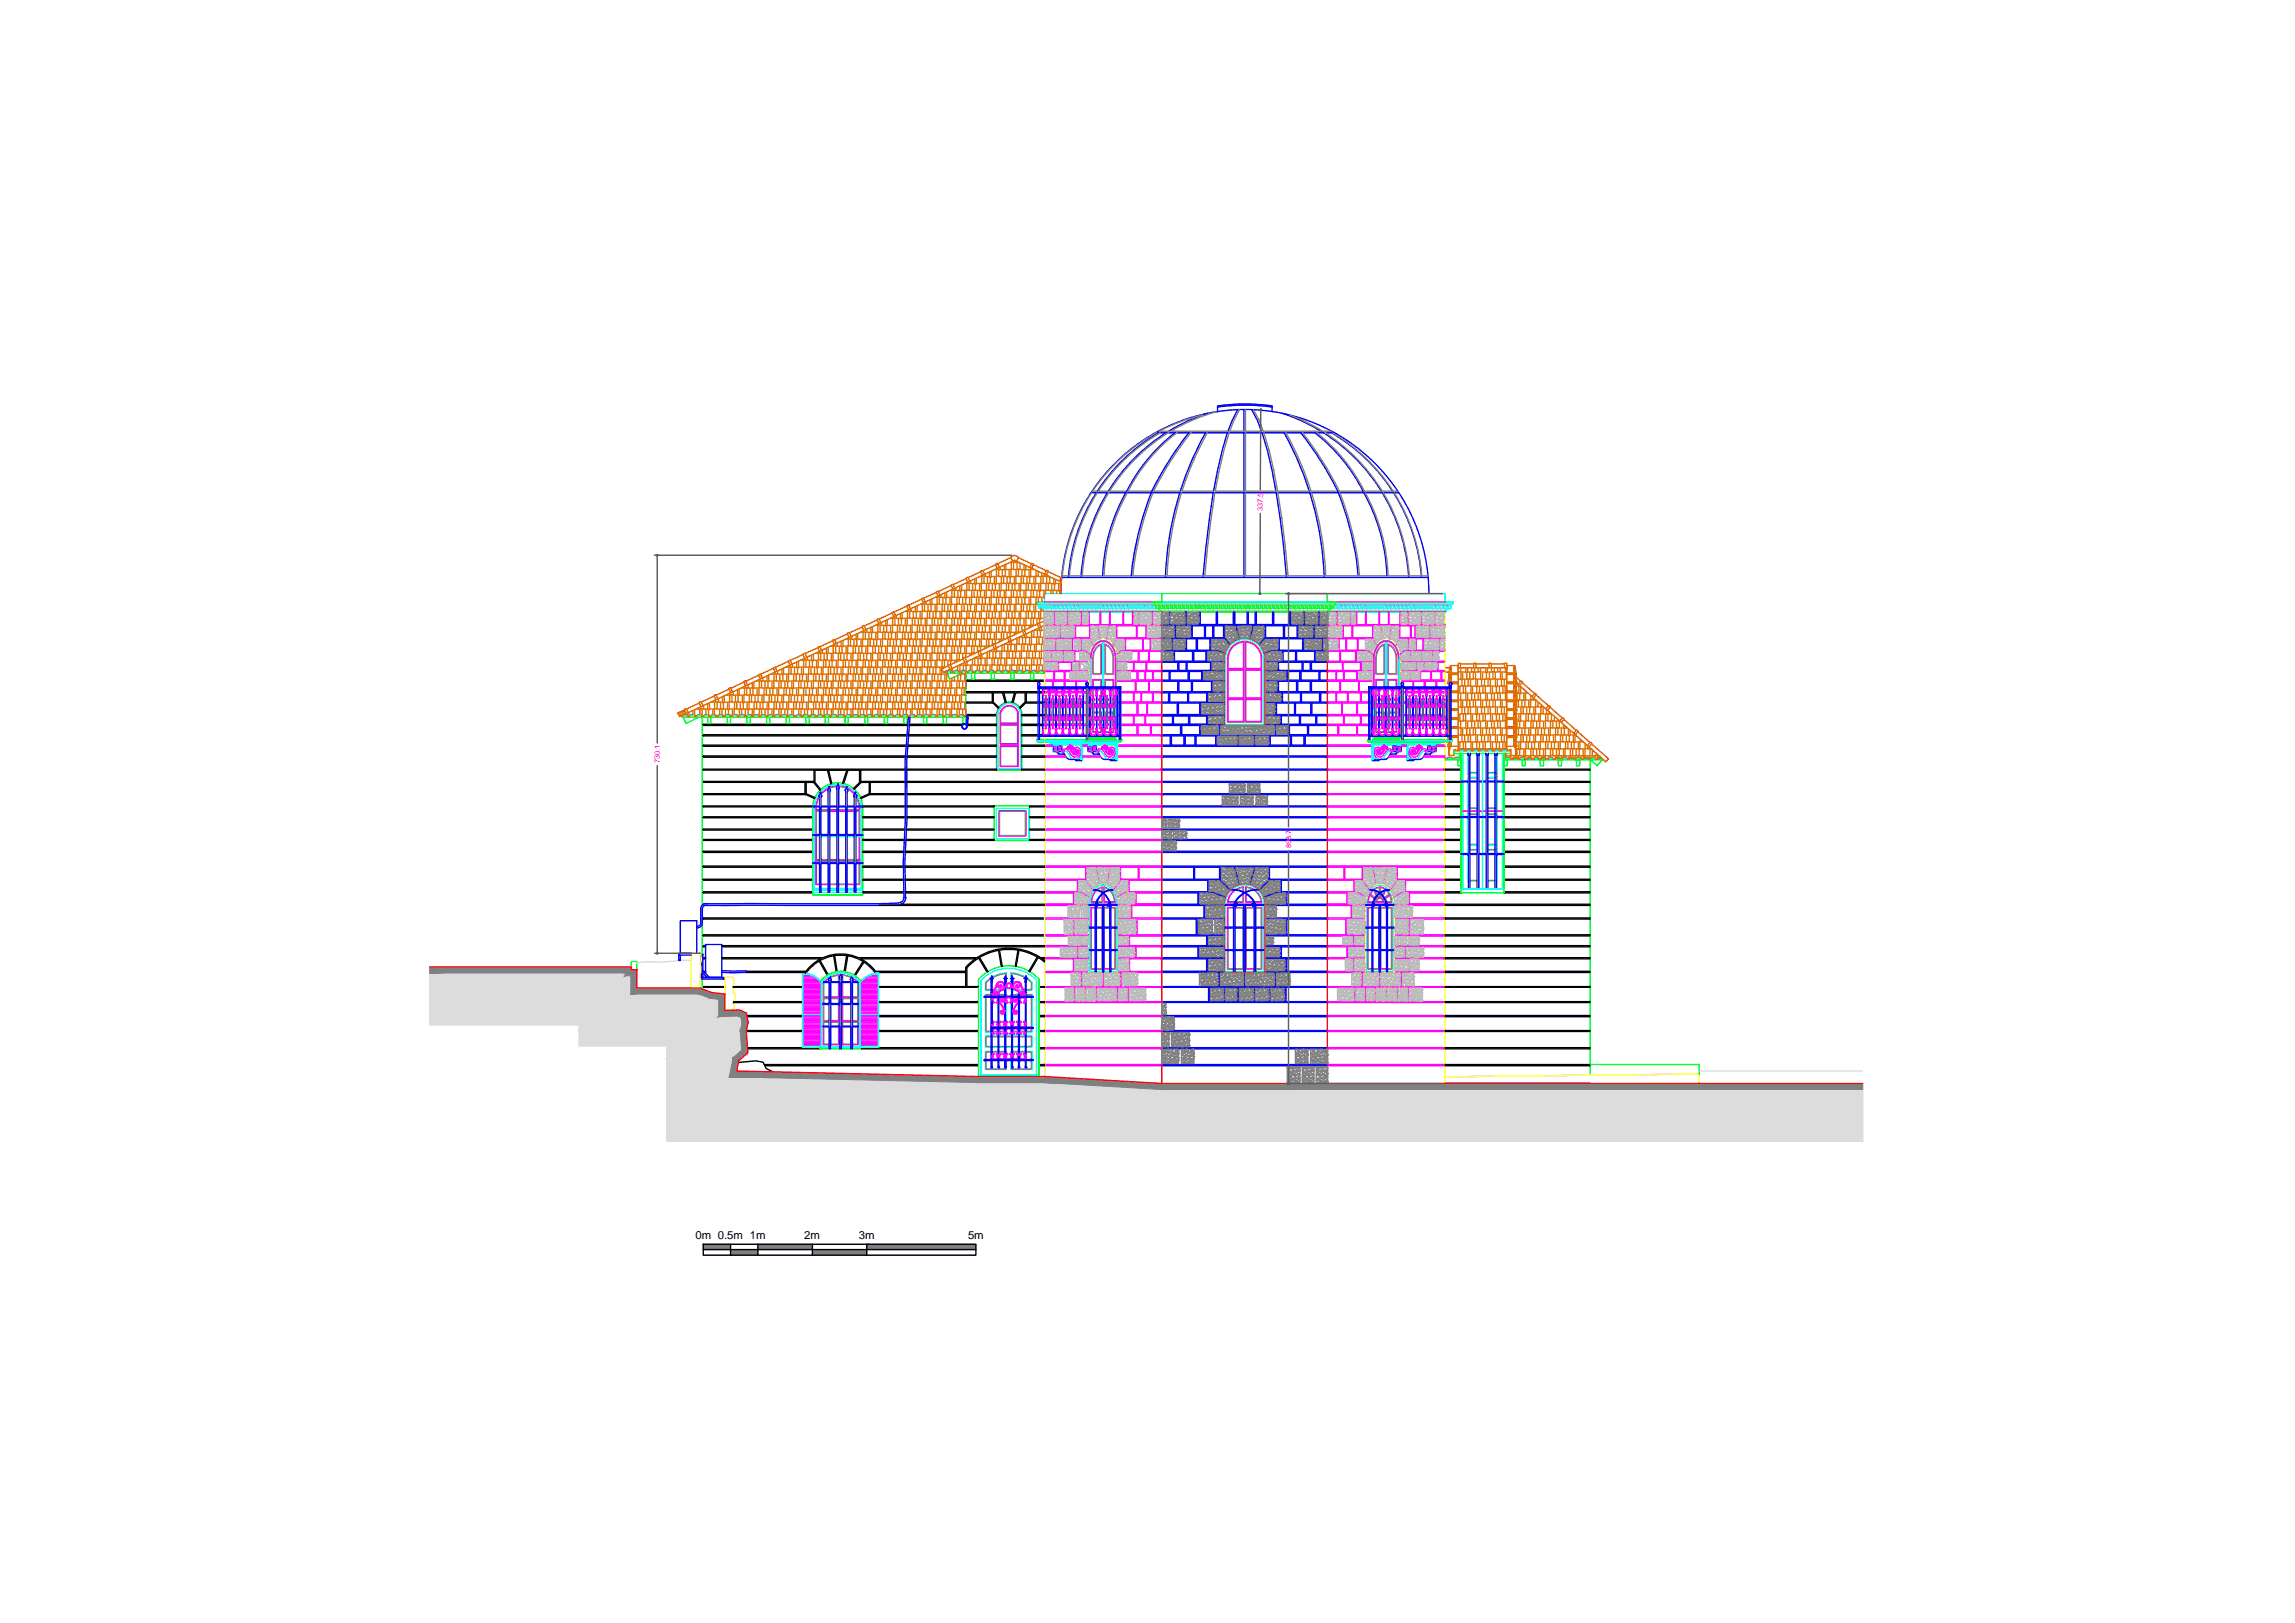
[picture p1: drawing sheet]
<svg xmlns="http://www.w3.org/2000/svg" width="420mm" height="297mm" viewBox="0 0 420 297" stroke-linecap="round" stroke-linejoin="round" font-family="sans-serif">
<defs><g id="words">
<g font-size="2.1">
<text x="127.3" y="226.7">0m 0.5m 1m</text>
<text x="147.2" y="226.7">2m</text>
<text x="157.2" y="226.7">3m</text>
<text x="177.2" y="226.7">5m</text>
</g>
<g font-size="1.4" fill="#f0f">
<text x="231.2" y="93.6" transform="rotate(-89 231.2 93.6)">337.5</text>
<text x="120.8" y="139.7" transform="rotate(-90 120.8 139.7)">730.1</text>
<text x="236.4" y="155.2" transform="rotate(-90 236.4 155.2)">898.7</text>
</g>
</g></defs>
<!-- layer: AE-ROOF-PATT-RDTL -->
<g fill="#da683e" stroke="#da683e" stroke-width=".18">
<path d="M124.1 130.5l1.2-.6 .3 .6z"/>
<path d="M124.3 130.8h.9z"/>
<path d="M124.1 130.5l.1 .1h1.4zM124.1 130.5h1.5v.1z"/>
<path d="M124.2 130.6l.1 .2h.9zM124.2 130.6h1.4l-.4 .2z"/>
<path d="M124.3 130.8h.9zM124.3 130.8h.9l-.8 .4z"/>
</g>
<!-- layer: AE-GLAZ-CASE-WOOD -->
<g fill="none" stroke="#808080" stroke-width=".25">
<path d="M200.9 118.4l.6-.4v5.3h-1.4v-2.7a3.2 3.2 0 0 1 .8-2.2zM202.4 118a2.36 2.36 0 0 1 1.4 2.6v2.7h-1.4zM227.8 117.4v5h-3.1v-1.9M227.8 117.4a3.2 3.2 0 0 0-3.1 3.1M227.9 117.4v5h3.1v-1.9M228 117.4a3.2 3.2 0 0 1 3 3.1M252.7 118.4l.7-.4v5.3h-1.5v-2.7a3.2 3.2 0 0 1 .8-2.2zM254.2 118a2.44 2.44 0 0 1 1.4 2.6v2.7h-1.4zM182.6 130.5v10.4h4.4v-10.4M183.2 132.7h3.1v3.4h-3.1zM183.2 136.6h3.1v3.6h-3.1zM186.3 130.5a1.59 1.59 0 0 0-1.5-1.3 1.59 1.59 0 0 0-1.6 1.3v1.8h3.1v-1.8"/>
<path d="M187 130.4a2.22 2.22 0 0 0-2.2-1.9 2.22 2.22 0 0 0-2.2 1.9M199.7 125.8v-5.2a3.1 3.1 0 0 1 2-3.3 2.59 2.59 0 0 1 2.5 2.7l.1 5.8M199.7 126v.4M199.7 126.6v.6M199.7 127.3v1.6M199.7 129v.3M199.7 129.4v1.8M199.7 131.3v.4M199.7 131.8v1.5M199.7 133.4v.6M199.7 134.2v.5M199.7 134.8v.3"/>
<path d="M200.1 125.8v-1.3h1.4v1.3M200.1 133.4v.5h.6M200.1 126h.1M200.1 126.1v1.2M200.2 130.5h1.2M200.2 129.3h.1M200.4 129.3h.3M200.9 129.3h.3M201.3 129.3h.1M201.5 130.5v1.1M201.5 132.8v1.1h-.6M201.5 129v.3"/>
<path d="M201.5 126h.1M201.5 126.1v2.9M201.5 131.7v1M202.4 125.8v-1.3h1.4v1.3M202.4 131.8v2.1h.8M202.4 126.3v3h.2M202.4 126v.1M202.6 130.5h-.2v1.3M202.7 130.5h.6M202.7 129.3h.5M203.3 130.5h.5v1.2M203.4 129.3h.3"/>
<path d="M203.8 129.3h.1M203.8 131.8v2.1h-.4M203.8 126h.1M203.8 126.1v2.8M203.8 129v.3M204.3 126v.2M204.3 126.3v3.1M204.3 129.5v1.7M204.3 131.2v.6M204.3 131.8v2.6M204.3 134.5v.2M204.3 134.8v.3"/>
<path d="M224.7 127.9h3.1v4.3h-3.1zM224.7 122.5h3.1v5.3h-3.1zM227.9 127.9h3.1v4.3h-3.1zM227.9 122.5h3.1v5.3h-3.1zM251.5 125.8v-5.2a3.1 3.1 0 0 1 2-3.3 2.38 2.38 0 0 1 2.5 2.1l.1 1.2v5.2M251.5 126v.2M251.5 126.3v3.1M251.5 129.5v1.7M251.5 131.2v.6M251.5 131.8v2.6M251.5 134.5v.2M251.5 134.8v.3"/>
<path d="M251.9 125.8v-1.3h1.5v1.3M251.9 131.8v2.1h.4M251.9 126h.1M251.9 126.1v2.8M251.9 129v.3h.5M252.4 130.5h-.5v1.2M252.5 130.5h.5M252.5 129.3h.5M253.1 130.5h.3v1.3M253.4 131.8v2.1h-.9M253.4 126v.1M253.4 126.3v3h-.3"/>
<path d="M254.2 125.8v-1.3h1.4v1.3M254.2 132.8v1.1h.7M254.2 126h.1M254.2 126.1v2.9M254.2 129l.1 .3M254.2 131.7v1M254.3 130.5l-.1 1.1M254.4 130.5h.5M254.4 129.3h.5M255 130.5h.5M255 129.3h.5M255.6 133.4v.5h-.5"/>
<path d="M255.6 126h.1M255.6 126.1v1.2M256.1 126v.4M256.1 126.6v.6M256.1 127.3v1.6M256.1 129v.3M256.1 129.4v1.8M256.1 131.3v.4M256.1 131.8v1.5M256.1 133.4v.6M256.1 134.2v.5M256.1 134.8v.3"/>
<path d="M149.5 153.1v4.2h.5M149.5 158v3.8h.5M149.5 147.7v.5h.5M150 145.8l-.4 1-.1 .7M150 157.6h-.5v.3M150 148.5h-.5v4.2h.5M150.3 152.7h1.3M150.3 157.6h1.3M150.3 157.3h1.3M150.3 148.2h1.3M150.3 148.5h1.3M151.7 144.3l-.8 .5-.6 .6"/>
<path d="M151.9 152.7h1.3M151.9 157.6h1.3M151.9 157.3h1.3M151.9 148.2h1.3M151.9 148.5h1.3M153.2 144l-1.4 .3M153.5 152.7h1.3M153.5 157.6h1.3M153.5 157.3h1.3M153.5 148.2h1.3M153.5 148.5h1.3M153.5 144l1.4 .3"/>
<path d="M155.1 144.3l.7 .5 .6 .6M155.1 157.6h2.2v.3M155.1 152.7h1.3M155.1 157.3h1.3M155.1 148.2h1.3M155.1 148.5h1.3M156.7 148.5h.6v4.2h-.6M156.7 145.8l.4 1 .2 .7M157.3 147.7v.5h-.6M157.3 153.1v4.2h-.6M157.3 158v3.8h-.6M183 148.5h4.7v4.4h-4.7z"/>
<path d="M269.1 141.4h1.3h-1.3M269.1 155.5h1.3M269.1 149h1.3M269.1 142.4h1.3M270.4 155.5l.1 .1M270.4 149h.1M270.4 142.3l.1 .1M270.5 154.5h-1.4M270.5 147.8l-1.4 .1M270.5 141.3l-.1 .1M272.4 154.5h.1M272.4 147.8l.1 .1"/>
<path d="M272.4 141.3l.1 .1M272.4 154.5h1.3M272.4 155.5h1.3M272.4 149h1.3M272.4 142.4h1.3M272.4 147.9h1.3M272.5 155.5l-.1 .1M272.5 149h-.1M272.5 142.3l-.1 .1M273.7 141.4h-1.3h1.3M150.3 161.8h1.3M150.9 179.8l-.1 2.6h1"/>
<path d="M151.8 179l-.8 .6M151.9 161.8h1.3M153.5 179.8v2.6h-1.4M153.5 161.8h1.3M153.5 178.5v1.2M153.5 178.5l-1.5 .4M154.3 179.8v2.6h1.5M154.3 178.5v1.2M154.3 178.5l1.5 .4M155.1 161.8h1.3M156 179l.8 .6M157 179.8v2.6h-.9"/>
<path d="M180.5 179.8v1.3h1M181.4 179.1l-.9 .7M181.7 179l1.4-.6 1.1-.2v.9M184.2 179.2v1M185.2 179.2v1M187.7 179l-.9-.5-1.6-.3v.9M188 179.1l.8 .7v1.3h-1M199.8 174v3.3h.7M199.8 169.9v3.9M200.5 166.2h-.7v3.5M200.7 166.2h1.1v3.5M200.8 163l-.3 .3a3.1 3.1 0 0 0-.7 1.7h.9"/>
<path d="M200.9 162.9l.9-.5v.8M201.8 169.9v7.4h-1.1M201.8 163.6v1.4h-1M201.8 163.3v.2M202.2 169.9v7.4h1M202.2 163.6v1.4h.9M202.2 163.3v.2M203 162.9l-.8-.5v.8M203.1 163a3 3 0 0 1 1 2h-.9M203.2 166.2h-1v3.5M203.4 166.2h.7v3.5M204.1 174v3.3h-.7"/>
<path d="M204.1 169.9v3.9M224.8 174v3.3h1M224.8 169.9v3.9M224.8 165h1.3M225.8 166.2h-1v3.5M226.1 166.2h1.5v3.5M226.2 162.9a3.1 3.1 0 0 0-1.4 2.1M227.6 169.9v7.4h-1.5M227.6 163.6v1.4h-1.4M227.6 162.4v.8M227.6 163.3v.2M227.6 162.4l-1.3 .4"/>
<path d="M228.1 169.9v7.4h1.5M228.1 163.6v1.4h1.4M228.1 163.3v.2M229.4 162.8l-1.2-.4-.1 .8M229.6 162.9a3.1 3.1 0 0 1 1.3 2.1M229.6 166.2h-1.5v3.5M229.6 165h1.3M229.9 166.2h1v3.5M230.9 174v3.3h-1M230.9 169.9v3.9M250.5 174v3.3h.7M250.5 169.9v3.9"/>
<path d="M251.2 166.2h-.7v3.5M251.3 166.2h1.1v3.5M251.4 163l-.5 .6 .9 .7M251.6 163l.4 1M251.6 164.5l-.8-.7-.3 1.2h.9M251.7 164.6l.2 .1-.1 .3h-.3M251.7 162.9l-.1-.2 .9-.3v.9M251.8 163l.4 .8M252 164.1l.2 .2-.2 .2-.2-.1M252.2 164.6a.57 .57 0 0 1 .7-.2 .57 .57 0 0 1 .3 .6h-1.2zM252.4 169.9v7.4h-1.1M252.5 163.5v.6l-.2 .1-.1-.3"/>
<path d="M252.5 163.4h.1M252.7 163.5v.6l.2 .1 .1-.3M252.7 163.4h.1M252.8 169.9v7.4h1M253.2 164.1l-.2 .2 .2 .2 .2-.1M253.4 163l-.3 .8M253.5 162.9v-.2l-.8-.3v.9M253.5 164.6l-.2 .1 .1 .3h.4M253.5 164.5l.9-.7 .3 1.2h-.9M253.6 163l-.4 1M253.8 163l.5 .6-.8 .7M253.8 166.2h-1v3.5"/>
<path d="M254 166.2h.7v3.5M254.7 174v3.3h-.7M254.7 169.9v3.9M270.5 161.1h-1.4M272.4 161.1h.1M272.4 161.1h1.3M150.8 183.8v3h1M150.8 187.9v3.2h1M151.8 182.8h-1v.9M151.8 187.1h-1v.7M152.1 187.1h1.4v.7M152.1 182.8h1.4v.9"/>
<path d="M153.5 183.8v3h-1.4M153.5 187.9v3.2h-1.4M154.3 183.8v3h1.5M154.3 187.9v3.2h1.5M155.8 187.1h-1.5v.7M155.8 182.8h-1.5v.9M156.1 182.8h.9v.9M156.1 187.1h.9v.7M157 183.8v3h-.9M157 187.9v3.2h-.9M180.5 182.5v6.2h.9M180.5 194.1v1.5h3.7v-.2"/>
<path d="M181.5 192.5h-1v1.4M181.5 189.8h-1v1.7h1M181.5 182.1h-1v.2M181.6 192.5h1.1M181.6 189.8h1.1M181.6 191.5h1.1M181.6 182.1h1.1M181.6 181.1h.4M181.8 188.7h.8M182.1 181.1h1.3M182.9 192.5h1.1M182.9 189.8h1.1"/>
<path d="M182.9 191.5h1.1M182.9 182.1h1.1M183 188.7h.8M183.7 181.1h.3M184.1 192.5l.1 .5M184.1 182.1l.1 .2M184.1 189.8h1.1M184.1 191.5h1.1M184.2 180.7l-.1 .4M184.2 182.5v.2M184.2 183.4v3.7M184.2 187.8v.2"/>
<path d="M184.2 188.2v.2M184.2 193.7v.2M184.2 194.1v1.2M185.2 180.7v.4M185.2 182.5v.2M185.2 183.4v3.7M185.2 187.8v.2M185.2 188.2v.2M185.2 193.7v.2M185.2 194.1v1.2M185.2 192.5v.5M185.2 182.1v.2"/>
<path d="M185.3 192.5h1.2M185.3 189.8h1.2M185.3 191.5h1.2M185.3 182.1h1.2M185.3 181.1h.3M185.5 188.7h.8M185.9 181.1h1.3M186.6 192.5h1.1M186.6 189.8h1.1M186.6 191.5h1.1M186.6 182.1h1.1M186.7 188.7h.8"/>
<path d="M187.4 181.1h.3M187.8 189.8h1v1.7h-1M187.8 182.1h1v.2M187.8 192.5h1v1.4M188.8 182.5v6.2h-.9M188.8 194.1v1.5h-3.6v-.2"/>
</g>
<!-- layer: AE-FLOR-FNSH-TILB -->
<g fill="#808080" stroke="#808080" stroke-width=".18">
<path d="M212.1 110.8v.6h.2zM212.1 110.8h.2v.6z"/>
<path d="M212.8 110.8v.6h.3zM212.8 110.8h.3v.6z"/>
<path d="M213.6 110.8v.6h.2zM213.6 110.8h.2v.6z"/>
<path d="M214.3 110.8v.6h.3zM214.3 110.8h.3v.6z"/>
<path d="M215.1 110.8v.6h.2zM215.1 110.8h.2v.6z"/>
<path d="M215.8 110.8v.6h.3zM215.8 110.8h.3v.6z"/>
<path d="M216.6 110.8v.6h.2zM216.6 110.8h.2v.6z"/>
<path d="M217.3 110.8v.6h.3zM217.3 110.8h.3v.6z"/>
<path d="M218.1 110.8v.6h.2zM218.1 110.8h.2v.6z"/>
<path d="M218.8 110.8v.6h.3zM218.8 110.8h.3v.6z"/>
<path d="M219.6 110.8v.6h.2zM219.6 110.8h.2v.6z"/>
<path d="M220.3 110.8v.6h.3zM220.3 110.8h.3v.6z"/>
<path d="M221.1 110.8v.6h.2zM221.1 110.8h.2v.6z"/>
<path d="M221.8 110.8v.6h.3zM221.8 110.8h.3v.6z"/>
<path d="M222.6 110.8v.6h.2zM222.6 110.8h.2v.6z"/>
<path d="M223.3 110.8v.6h.3zM223.3 110.8h.3v.6z"/>
<path d="M224 110.8v.6h.3zM224 110.8h.3v.6z"/>
<path d="M224.8 110.8v.6h.3zM224.8 110.8h.3v.6z"/>
<path d="M225.6 110.8v.6h.2zM225.6 110.8h.2v.6z"/>
<path d="M226.3 110.8v.6h.2zM226.3 110.8h.2v.6z"/>
<path d="M227 110.8v.6h.3zM227 110.8h.3v.6z"/>
<path d="M227.8 110.8v.6h.3zM227.8 110.8h.3v.6z"/>
<path d="M228.5 110.8v.6h.3zM228.5 110.8h.3v.6z"/>
<path d="M229.3 110.8v.6h.2zM229.3 110.8h.2v.6z"/>
<path d="M230.1 110.8v.6h.2zM230.1 110.8h.2v.6z"/>
<path d="M230.8 110.8v.6h.2zM230.8 110.8h.2v.6z"/>
<path d="M231.5 110.8v.6h.3zM231.5 110.8h.3v.6z"/>
<path d="M232.3 110.8v.6h.3zM232.3 110.8h.3v.6z"/>
<path d="M233.1 110.8v.6h.2zM233.1 110.8h.2v.6z"/>
<path d="M233.8 110.8v.6h.2zM233.8 110.8h.2v.6z"/>
<path d="M234.5 110.8v.6h.3zM234.5 110.8h.3v.6z"/>
<path d="M235.3 110.8v.6h.2zM235.3 110.8h.2v.6z"/>
<path d="M236 110.8v.6h.3zM236 110.8h.3v.6z"/>
<path d="M236.8 110.8v.6h.2zM236.8 110.8h.2v.6z"/>
<path d="M237.5 110.8v.6h.3zM237.5 110.8h.3v.6z"/>
<path d="M238.3 110.8v.6h.2zM238.3 110.8h.2v.6z"/>
<path d="M239 110.8v.6h.3zM239 110.8h.3v.6z"/>
<path d="M239.8 110.8v.6h.2zM239.8 110.8h.2v.6z"/>
<path d="M240.5 110.8v.6h.3zM240.5 110.8h.3v.6z"/>
<path d="M241.3 110.8v.6h.2zM241.3 110.8h.2v.6z"/>
<path d="M242 110.8v.6h.3zM242 110.8h.3v.6z"/>
<path d="M242.8 110.8v.6h.2zM242.8 110.8h.2v.6z"/>
<path d="M243.5 110.8v.6h.3zM243.5 110.8h.3v.6z"/>
<path d="M244.7 110.8v.6h.2zM244.7 110.8h.2v.6z"/>
<path d="M245.4 110.8v.6h.3zM245.4 110.8h.3v.6z"/>
<path d="M246.2 110.8v.6h.2zM246.2 110.8h.2v.6z"/>
<path d="M246.9 110.8v.6h.3zM246.9 110.8h.3v.6z"/>
<path d="M247.7 110.8v.6h.2zM247.7 110.8h.2v.6z"/>
<path d="M248.4 110.8v.6h.3zM248.4 110.8h.3v.6z"/>
<path d="M249.2 110.8v.6h.2zM249.2 110.8h.2v.6z"/>
<path d="M249.9 110.8v.6h.3zM249.9 110.8h.3v.6z"/>
<path d="M250.7 110.8v.6h.2zM250.7 110.8h.2v.6z"/>
<path d="M251.4 110.8v.6h.3zM251.4 110.8h.3v.6z"/>
<path d="M252.2 110.8v.6h.2zM252.2 110.8h.2v.6z"/>
<path d="M252.9 110.8v.6h.3zM252.9 110.8h.3v.6z"/>
<path d="M253.7 110.8v.6h.2zM253.7 110.8h.2v.6z"/>
<path d="M254.4 110.8v.6h.2zM254.4 110.8h.2v.6z"/>
<path d="M255.2 110.8v.6h.2zM255.2 110.8h.2v.6z"/>
<path d="M255.9 110.8v.6h.3zM255.9 110.8h.3v.6z"/>
<path d="M256.6 110.8v.6h.3zM256.6 110.8h.3v.6z"/>
<path d="M257.4 110.8v.6h.3zM257.4 110.8h.3v.6z"/>
<path d="M258.2 110.8v.6h.2zM258.2 110.8h.2v.6z"/>
<path d="M258.9 110.8v.6h.2zM258.9 110.8h.2v.6z"/>
<path d="M259.6 110.8v.6h.3zM259.6 110.8h.3v.6z"/>
<path d="M260.4 110.8v.6h.3zM260.4 110.8h.3v.6z"/>
<path d="M261.1 110.8v.6h.3zM261.1 110.8h.3v.6z"/>
<path d="M261.9 110.8v.6h.2zM261.9 110.8h.2v.6z"/>
<path d="M262.7 110.8v.6h.2zM262.7 110.8h.2v.6z"/>
<path d="M263.4 110.8v.6h.2zM263.4 110.8h.2v.6z"/>
<path d="M264.1 110.8v.6h.3zM264.1 110.8h.3v.6z"/>
<path d="M264.9 110.8v.6h.2zM264.9 110.8h.2v.6z"/>
<path d="M190.6 110.8v.6h.3zM190.6 110.8h.3v.6z"/>
<path d="M191.4 110.8v.6h.2zM191.4 110.8h.2v.6z"/>
<path d="M192.1 110.8v.6h.3zM192.1 110.8h.3v.6z"/>
<path d="M192.9 110.8v.6h.2zM192.9 110.8h.2v.6z"/>
<path d="M193.6 110.8v.6h.3zM193.6 110.8h.3v.6z"/>
<path d="M194.4 110.8v.6h.2zM194.4 110.8h.2v.6z"/>
<path d="M195.1 110.8v.6h.3zM195.1 110.8h.3v.6z"/>
<path d="M195.9 110.8v.6h.2zM195.9 110.8h.2v.6z"/>
<path d="M196.6 110.8v.6h.3zM196.6 110.8h.3v.6z"/>
<path d="M197.4 110.8v.6h.2zM197.4 110.8h.2v.6z"/>
<path d="M198.1 110.8v.6h.2zM198.1 110.8h.2v.6z"/>
<path d="M198.9 110.8v.6h.2zM198.9 110.8h.2v.6z"/>
<path d="M199.6 110.8v.6h.3zM199.6 110.8h.3v.6z"/>
<path d="M200.4 110.8v.6h.2zM200.4 110.8h.2v.6z"/>
<path d="M201.1 110.8v.6h.3zM201.1 110.8h.3v.6z"/>
<path d="M201.9 110.8v.6h.2zM201.9 110.8h.2v.6z"/>
<path d="M202.6 110.8v.6h.3zM202.6 110.8h.3v.6z"/>
<path d="M203.3 110.8v.6h.3zM203.3 110.8h.3v.6z"/>
<path d="M204.1 110.8v.6h.3zM204.1 110.8h.3v.6z"/>
<path d="M204.9 110.8v.6h.2zM204.9 110.8h.2v.6z"/>
<path d="M205.6 110.8v.6h.2zM205.6 110.8h.2v.6z"/>
<path d="M206.3 110.8v.6h.3zM206.3 110.8h.3v.6z"/>
<path d="M207.1 110.8v.6h.3zM207.1 110.8h.3v.6z"/>
<path d="M207.8 110.8v.6h.3zM207.8 110.8h.3v.6z"/>
<path d="M208.6 110.8v.6h.2zM208.6 110.8h.2v.6z"/>
<path d="M209.4 110.8v.6h.2zM209.4 110.8h.2v.6z"/>
<path d="M210.1 110.8v.6h.2zM210.1 110.8h.2v.6z"/>
<path d="M210.8 110.8v.6h.3zM210.8 110.8h.3v.6z"/>
</g>
<!-- layer: AE-ROOF-FNSH-RDTL -->
<g fill="none" stroke="#dd3700" stroke-width=".25">
<path d="M147 119.8l-2.3 1.1M149.7 118.5l-2.3 1.1M150.4 119.1l-.4-.8-.3 .2 .3 .7M152.5 117.3l-2.4 1.1M153.1 117.8l-.4-.8-.3 .2 .4 .8M155.2 116l-2.4 1.1M155.8 116.5l-.4-.7-.3 .2 .4 .7M157.9 114.7l-2.4 1.1M158.6 115.2l-.5-.7-.3 .2 .4 .7M160.6 113.5l-2.4 1.1M161.3 114l-.5-.8-.2 .2 .3 .7M163.3 112.2l-2.3 1.1"/>
<path d="M164 112.7l-.4-.7-.3 .1 .3 .8M166 110.9l-2.3 1.1M166.7 111.4l-.4-.7-.3 .1 .3 .8M168.7 109.7l-2.3 1.1M169.4 110.2l-.3-.8-.4 .2 .4 .7M171.4 108.4l-2.3 1.1M172.1 108.9l-.4-.7-.3 .1 .4 .8M174.1 107.2l-2.3 1.1M174.8 107.7l-.4-.8-.2 .1 .3 .8M176.9 105.9l-2.4 1.1M177.6 106.4l-.5-.8-.3 .2 .4 .8M179 119.3l-2.3 1.1"/>
<path d="M179.6 104.6l-2.4 1.1M179.7 119.8l-.4-.7-.3 .2 .3 .7M180.3 105.1l-.5-.7-.3 .2 .4 .7M181.8 118l-2.4 1.1M182.3 103.3l-2.4 1.2M182.4 118.5l-.4-.7-.3 .2 .3 .7M183 103.9l-.4-.8-.3 .2 .3 .7M184.5 116.8l-2.4 1.1M185.1 102l-2.5 1.2M185.1 117.3l-.3-.7h-.3l.3 .8M185.4 102.7l-.3-.7 .6-.4 .8 .4-.4 .7M186.4 102l2.4 1.2"/>
<path d="M187.2 115.5l-2.4 1.1M187.8 116l-.3-.7-.3 .1 .3 .8M188.5 103.9l.4-.8 .3 .1-.3 .8M189.2 103.3l2.3 1.2M189.9 114.2l-2.3 1.1M190.6 114.7l-.4-.7-.3 .1 .3 .8M191.2 105.1l.4-.7 .3 .1-.3 .8M191.2 114.4l-18.5 8.7-.3-.7 1.2-.6M191.2 113.6l-.9 .5M191.9 104.6l2.3 1.1M193.9 106.4l.5-.8-.2 3M194.3 106.5l-8.6-4-61.3 28.7-.3-.7 1.2-.6"/>
<path d="M124.8 131h.2l.2-.2h.5l.2 .1-.7-.1-.2 .2h-.3M125.7 130.9l.2 .1h.4l.2-.2h.6l.1 .2-.7-.2-.2 .2h-.5zM126 130.4l-.4-.7-.3 .2 .3 .7M127 130.9l.1 .1h.5l.2-.2h.5l.2 .1-.7-.1-.2 .2h-.5zM128 128.7l-2.3 1.1M128.3 130.9l.2 .1h.4l.2-.2h.5l.2 .1-.7-.1-.2 .2h-.5zM128.7 129.2l-.4-.8-.3 .2 .3 .7M129.6 130.9l.6 .1 .2-.2h.6l.1 .1-.7-.1-.2 .2h-.5zM130.7 127.4l-2.3 1.1M130.9 130.9l.6 .1 .2-.2h.5l.2 .1-.7-.1-.2 .2zM131.4 127.9l-.4-.8-.3 .3 .3 .7M132.2 130.9l.6 .1 .2-.2h.5l.2 .1-.7-.1-.2 .2h-.5z"/>
<path d="M133.4 126.1l-2.3 1.1M133.5 130.9l.6 .1 .2-.2h.5l.2 .1-.7-.1-.2 .2h-.5zM134.1 126.6l-.4-.7-.3 .1 .4 .8M134.8 130.9l.6 .1 .2-.2h.5l.2 .1-.7-.1-.2 .2zM136.1 130.9l.6 .1 .2-.2h.5l.2 .1-.7-.1-.2 .2h-.5zM136.2 124.9l-2.4 1.1M136.8 125.4l-.3-.8-.3 .1 .3 .8M137.4 130.9l.1 .1h.5l.2-.2h.5l.2 .1-.7-.1-.2 .2h-.5zM138.7 130.9l.6 .1 .2-.2h.5l.2 .1-.7-.1-.2 .2h-.5zM138.9 123.6l-2.4 1.1M139.5 124.1l-.3-.7-.3 .1 .3 .8M140 130.9l.6 .1 .2-.2h.5l.1 .2-.6-.2-.2 .2h-.5z"/>
<path d="M141.3 130.9l.1 .1h.5l.2-.2h.5l.2 .1-.7-.1-.2 .2h-.5zM141.6 122.3l-2.4 1.1M142.3 122.8l-.4-.7-.3 .1 .3 .8M142.6 130.9l.6 .1 .2-.2h.5l.2 .1-.7-.1-.2 .2h-.5zM143.9 130.9l.6 .1 .2-.2h.5l.1 .2-.6-.2-.2 .2h-.5zM144.3 121l-2.3 1.1M145 121.6l-.4-.8-.3 .2 .3 .7M145.2 130.9l.1 .1h.5l.2-.2h.5l.2 .1-.7-.1-.2 .2h-.5zM146.5 130.9l.1 .1h.5l.1-.2h.6l.2 .1-.7-.1-.2 .2h-.5zM147.7 120.3l-.4-.7-.3 .1 .3 .8M147.8 130.9l.1 .1h.5l.2-.2h.5l.1 .1-.6-.1-.2 .2h-.5zM149.1 130.9l.1 .1h.5l.2-.2h.5l.2 .1-.7-.1-.2 .2h-.5z"/>
<path d="M150.3 130.9l.7 .1 .1-.2h.6l.2 .1-.7-.1-.2 .2h-.5zM151.7 130.9l.1 .1h.4l.3-.2h.5l.1 .1-.6-.1-.2 .2h-.5zM153 130.9l.1 .1h.5l.2-.2h.5l.1 .1-.6-.1-.2 .2h-.5zM154.3 130.9l.1 .1h.5l.1-.2h.6l.2 .1-.7-.1-.2 .2h-.5zM155.5 130.9l.2 .1h.4l.3-.2h.5l.1 .1-.6-.1-.2 .2h-.5zM156.9 130.9l.1 .1h.5l.2-.2h.5l.1 .1-.6-.1-.2 .2h-.6zM158.1 130.9l.6 .1 .2-.2h.6l.1 .2-.6-.2-.2 .2h-.5zM159.4 130.9l.2 .1h.4l.2-.2h.6l.1 .1-.7-.1-.1 .2h-.5zM160.7 130.9l.6 .1 .2-.2h.6l.1 .1-.6-.1-.3 .2h-.5zM162 130.9l.6 .1 .2-.2h.6l.1 .2-.6-.2-.2 .2h-.5zM163.3 130.9l.2 .1h.4l.2-.2h.5l.2 .1-.7-.1-.2 .2h-.4zM164.6 130.9l.6 .1 .2-.2h.6l.1 .1-.6-.1-.3 .2h-.5z"/>
<path d="M165.9 130.9l.6 .1 .2-.2h.6l.1 .1-.6-.1-.2 .2h-.6zM167.2 130.9l.6 .1 .2-.2h.5l.2 .1-.7-.1-.2 .2zM168.5 130.9l.6 .1 .2-.2h.6l.1 .1-.7-.1-.2 .2h-.5zM169.8 130.9l.6 .1 .2-.2h.6l.1 .1-.7-.1-.2 .2h-.5zM171.1 130.9l.6 .1 .2-.2h.5l.2 .1-.7-.1-.2 .2zM172.4 130.9l.6 .1 .2-.2h.6l.1 .1-.7-.1-.2 .2h-.5zM173.1 122.9h.2l.2-.2h.5l.2 .1-.7-.1-.2 .3h-.3M173.7 130.9l.6 .1 .2-.2h.6l.1 .1-.7-.1-.2 .2h-.5zM174 122.8l.6 .1 .2-.2h.6l.1 .1-.7-.1-.2 .3h-.5zM174.3 122.4l-.4-.8-.3 .2 .3 .7M175 130.9l.6 .1 .2-.2h.5l.2 .1-.7-.1-.2 .2zM175.3 122.8l.6 .1 .2-.2h.5l.2 .1-.7-.1-.2 .3z"/>
<path d="M176.3 130.9l.5 .1v-.2v.2h-.4zM176.3 120.6l-2.3 1.1M176.6 122.8l.6 .1 .2-.2h.5l.2 .1-.7-.1-.2 .3h-.5zM177 121.1l-.4-.8-.3 .2 .3 .8M177.9 122.8l.6 .1 .2-.2h.6l.1 .1-.7-.1-.2 .3h-.5zM179.2 122.8l.6 .1 .2-.2h.5l.2 .1-.7-.1-.2 .3zM180.5 122.8l.6 .1 .2-.2h.5l.2 .2-.7-.2-.2 .3h-.5zM181.8 122.8l.1 .1h.5l.2-.2h.5l.2 .1-.7-.1-.2 .3h-.5zM183.1 122.8l.6 .1 .2-.2h.5l.2 .1-.7-.1-.2 .3h-.5zM184.4 122.8l.1 .1h.5l.2-.2h.5l.2 .2-.7-.2-.2 .3h-.5zM185.7 122.8l.1 .1h.5l.2-.2h.5l.2 .1-.7-.1-.2 .3h-.5zM187 122.8l.1 .1h.5l.2-.2h.5l.2 .1-.7-.1-.2 .3h-.5z"/>
<path d="M188.3 122.8l.1 .1h.5l.2-.2h.5l.2 .1-.7-.1-.2 .3h-.5zM189.6 122.8l.1 .1h.5l.2-.2h.5l.2 .1-.7-.1-.2 .3h-.5zM190.9 122.8l.3 .1v-.2v.3zM264.6 138.8h.4l.2-.2h.5l.2 .2-.2-.1h-.5l-.2 .2h-.4M264.6 123h.7M264.6 122.2h.8M265.2 126.8v.8M265.2 128.5v.7M265.2 130.1v.7M265.2 131.8v.7M265.2 133.4v.7M265.2 135v.4"/>
<path d="M265.2 136.7v1.6M265.3 134.8l-.1 .2h-.1v-.2v.2M265.4 130.1l-.3 1.7M265.4 128.4l-.3 1.7M265.4 126.8l-.3 1.7M265.4 126l-.2 .8h-.1l.1-.8-.1 .8M265.4 123.7l-.3 1.5h.1l.2-1.5v1.2M265.4 135.9l-.2 .8h-.1l.1-.8-.1 .8M265.4 126.9l-.3 1.6h.1l.2-1.5M265.4 135.2l-.1 .2M265.4 133.5l-.2 1.2M265.4 125.3l-.1 .5"/>
<path d="M265.4 135l-.1 .4M265.4 133.3l-.3 1.4M265.4 125.3h.1M265.4 135.9l-.2 2.4h1v-1M265.4 125.7h.1M265.4 123.2v-1.2l-.2 2.3M265.4 125.4v.4M265.4 133.5l-.1 1.2M265.5 131.5l-.4 1.9M265.5 129.8l-.1 .2M265.5 128.2l-.1 .2M265.5 126.5l-.1 .2"/>
<path d="M265.5 134.9l-.1 .3M265.5 133.3l-.1 .2M265.5 131.6l-.4 1.8h.1l.2-1.5M265.5 130l-.4 1.8h.1l.2-1.5M265.5 128.3l-.4 1.8h.1l.2-1.5M265.5 126.7l-.1 .2M265.5 134.7l-.1 .2M265.5 133.1l-.1 .2M265.5 131.8v.1M265.5 130.2h.1M265.5 128.5v.1M265.5 126.9v.1"/>
<path d="M265.5 133.5h.1M265.7 138.7l.6 .1 .2-.2h.5l.2 .2-.2-.1h-.5l-.2 .2h-.5zM265.7 135.7v.9h1.3v.7h-.5M265.7 134.7h1.3v.2h-1.3M265.7 128.1h1.3v.2h-1.3M265.7 126.5h1.3v.1h-1.3M265.7 123.1l-.3 .4-.3 1.7M265.7 123.3l-.3 .3M265.7 123.5l-.2 .2M265.7 121.8l-.2 .2M265.7 136.6l-.2 .2M265.7 128.4h.1"/>
<path d="M265.7 134.6h.1M265.7 134.8h.1M265.7 133h1.3v.2h-1.3M265.7 133.2h.1M265.7 131.4h1.3v.2h-1.3M265.7 131.5h.1M265.7 129.7h1.3v.2h-1.3M265.7 129.9h.1M265.7 128.1h.1M265.7 128.2h.1M265.7 126.4h.1M265.7 124.8l-.3 .1-.2 .9v-.6"/>
<path d="M266.3 137.2h.1M266.4 137.2l-.2 .1M266.4 137.2l.1 .1M267 122.6v-.8h-1.3v1.4h1.3v.2h-1.3M267 123.4l-1.3 .1v1.3h1.3v.2h-1.3M267 137.3h.2l.2-.2h.5l.2 .2-.2-.1h-.5l-.2 .2h-.7M267 134.9l-1.3 .1M267 126.6v.2h-1.3M267 128.3v.1h-1.3M267 129.9l-1.3 .1M267 131.6l-1.3 .1M267 133.2l-1.3 .1"/>
<path d="M267 125v.1h-1.2M267 122.1v14.5M267.3 122.2v-.8h-.3v.8h8.9l-.1-.8h-.4v.8M267.3 121.5h2.5M267.9 137.2l.1 .1h.5l.2-.2h.5l.2 .2-.2-.1h-.5l-.2 .2h-.5zM269.2 137.2l.1 .1h.5l.2-.2h.5l.2 .2-.2-.1h-.5l-.2 .2h-.5zM269.8 122.2v-.8h.4v.8M270.2 121.5h2.4M270.5 137.2l.1 .1h.5l.2-.2h.5l.2 .2-.2-.1h-.5l-.2 .2h-.5zM271.8 137.2l.1 .1h.4l.3-.2h.5l.1 .2-.1-.1h-.5l-.2 .2h-.5zM272.6 122.2v-.8h.4v.8M273 121.5h2.4"/>
<path d="M273.1 137.2l.1 .1h.5l.2-.2h.5l.1 .2-.1-.1h-.5l-.2 .2h-.5zM274.4 137.2l.1 .1h.5l.1-.2h.6l.2 .2-.2-.1h-.5l-.2 .2h-.5zM275.6 138.8l.2-.2h.5l.2 .2 .7-.1-.2 .2h-.5l-.2-.2h-.5zM275.9 134.9l1.2 .1M275.9 133.2l1.2 .1M275.9 131.6l1.2 .1M275.9 129.9l1.2 .1M275.9 128.3v.1h1.2v1.3M275.9 126.6v.2h1.2M275.9 125v.1h1.2M275.9 123.4l1.2 .1M275.9 122.1v14.5"/>
<path d="M276.5 137.2l-.1 .1M276.5 137.2l.1 .1M277.1 138.6h.5l.2 .2 .6-.1-.1 .2h-.5l-.2-.2h-.5l-.1 .1zM277.1 136.6h-1.2v.7h.5M277.1 133.3v1.4h-1.2v.2h1.2M277.1 133h-1.2v.2h1.2M277.1 131.4h-1.2v.2h1.2M277.1 129.7h-1.2v.2h1.2M277.1 126.8v1.3h-1.2v.2h1.2M277.1 125.1v1.4h-1.2v.1h1.2l.4 .3M277.1 123.5v1.3h-1.2v.2h1.2l.4 .3M277.1 121.8v1.4h-1.2v.2h1.2"/>
<path d="M277.1 121.8h-1.2v.8M277.1 130v1.4M277.1 131.7v1.3M277.1 135v1.6M277.1 136.6l.3 .2M277.1 134.6l.4 .3M277.1 134.8l.4 .4M277.1 135l.3 .2M277.1 133l.4 .3M277.1 133.2l.4 .3M277.1 133.3l.3 .2M277.1 131.4l.4 .3"/>
<path d="M277.1 131.5l.4 .4M277.1 131.7l.3 .2M277.1 129.7l.4 .3M277.1 129.9l.4 .3M277.1 130l.3 .2v1.3M277.1 128.1l.4 .3M277.1 128.2l.4 .4M277.1 128.4l.3 .2v1.3M277.1 126.4l.4 .3M277.1 126.8l.3 .2M277.1 124.8l.4 .3M277.1 125.1l.3 .2"/>
<path d="M277.1 123.1l.4 .3M277.1 123.3l.4 .3M277.1 123.5l.3 .2M277.1 121.8l.3 .2M277.4 136.8l.2 1.5h-1v-1M277.4 131.9l.3 1.5-.2-1.5M277.4 125.3l.3 1.5-.2-1.5M277.4 123.7l.3 1.5-.2-1.5M277.4 122v1.2M277.4 123.7v1.2M277.4 125.3v1.2M277.4 127v1.2"/>
<path d="M277.4 131.9v1.3M277.4 122l.2 2.3M277.5 135l.2 1.7M277.5 135.2l.2 1.5-.3-1.5v1.6M277.5 133.3l.2 1.7M277.5 133.5l.2 1.5-.3-1.5v1.3M277.5 131.7l.2 1.7M277.5 130.1l.2 1.7M277.5 130.2l.2 1.6-.3-1.5M277.5 128.4l.2 1.7M277.5 128.6l.2 1.5-.3-1.5M277.5 126.8l.2 1.7"/>
<path d="M277.5 126.9l.2 1.6-.3-1.5M277.5 125.1l.2 1.7M277.5 123.5l.2 1.7M277.6 125.2v.7M277.6 126.8v.8M277.6 128.5v.7M277.6 130.1v.7M277.6 131.8v.7M277.6 133.4v.7M277.6 135v.8M277.6 136.7v1.6M277.6 124l.8 .7"/>
<path d="M277.7 125l16.3 14.4 .5-.5-3.1-2.7M277.9 125.2l.5-.6 .3 .2-.5 .7M278.2 138.8l.2-.2h.5l.2 .2 .7-.1-.2 .2h-.5l-.2-.2h-.5zM278.7 124.9l2.2 2M279.7 138.6h.5l.2 .2 .6-.1-.1 .2h-.5l-.2-.2h-.5l-.1 .1zM280.4 127.5l.6-.6 .3 .2-.6 .6M281 138.6h.5l.2 .2 .6-.1-.1 .2h-.5l-.2-.2h-.5l-.1 .1zM281.2 127.2l2.3 2M282.3 138.6h.5l.2 .2 .6-.1-.1 .2h-.5l-.2-.2h-.5l-.1 .1zM283 129.7l.6-.6 .2 .3-.5 .6M283.6 138.6h.5l.2 .2 .6-.1-.1 .2h-.5l-.2-.2h-.5l-.1 .1zM283.8 129.4l2.2 2"/>
<path d="M284.9 138.6h.5l.2 .2 .6-.1-.1 .2h-.5l-.2-.2h-.5l-.2 .1zM285.6 132l.5-.6 .3 .1-.6 .7M286.2 138.6h.5l.2 .2 .6-.1-.6 .2-.2-.2h-.5l-.1 .1zM286.3 131.7l2.3 2M287.5 138.6h.5l.2 .2 .6-.1-.1 .2h-.5l-.2-.2h-.5l-.1 .1zM288.1 134.2l.5-.6 .3 .2-.5 .7M288.6 138.8l.2-.2h.5l.2 .2 .6-.1-.1 .2h-.5l-.2-.2h-.5zM288.9 133.9l2.2 2M289.9 138.8l.2-.2h.5l.2 .2 .6-.1-.1 .2h-.5l-.2-.2h-.5zM290.6 136.5l.5-.6 .3 .1-.5 .7M291.4 138.6h.5l.2 .2 .6-.1-.1 .2h-.5l-.2-.2h-.5l-.1 .1zM293.1 138.6h-.4l-.2 .2 .6-.1"/>
</g>
<!-- layer: AE-WALL-FNSH-STIF -->
<g fill="none" stroke="#0f0" stroke-width=".25">
<path d="M211.1 110.3h33.3M211.5 110.8h.1v.6h.5l.4 .4M211.6 110.8h.5v.6h-.5zM212.3 110.8h.5v.6h-.5zM212.5 111.9v.1h30.7v-.1M213.1 110.8h.5v.6h-.5zM213.8 110.8h.5v.6h-.5zM214.6 110.8h.5v.6h-.5zM215.3 110.8h.5v.6h-.5zM216.1 110.8h.5v.6h-.5zM216.8 110.8h.5v.6h-.5zM217.6 110.8h.5v.6h-.5z"/>
<path d="M218.3 110.8h.5v.6h-.5zM219.1 110.8h.5v.6h-.5zM219.8 110.8h.5v.6h-.5zM220.6 110.8h.5v.6h-.5zM221.3 110.8h.5v.6h-.5zM222.1 110.8h.5v.6h-.5zM222.8 110.8h.5v.6h-.5zM223.6 110.8h.4v.6h-.4zM224.3 110.8h.5v.6h-.5zM225.1 110.8h.5v.6h-.5zM225.8 110.8h.5v.6h-.5zM226.5 110.8h.5v.6h-.5z"/>
<path d="M227.3 110.8h.5v.6h-.5zM228.1 110.8h.4v.6h-.4zM228.8 110.8h.5v.6h-.5zM229.5 110.8h.6v.6h-.6zM230.3 110.8h.5v.6h-.5zM231 110.8h.5v.6h-.5zM231.8 110.8h.5v.6h-.5zM232.6 110.8h.5v.6h-.5zM233.3 110.8h.5v.6h-.5zM234 110.8h.5v.6h-.5zM234.8 110.8h.5v.6h-.5zM235.5 110.8h.5v.6h-.5z"/>
<path d="M236.3 110.8h.5v.6h-.5zM237 110.8h.5v.6h-.5zM237.8 110.8h.5v.6h-.5zM238.5 110.8h.5v.6h-.5zM239.3 110.8h.5v.6h-.5zM240 110.8h.5v.6h-.5zM240.8 110.8h.5v.6h-.5zM241.5 110.8h.5v.6h-.5zM242.3 110.8h.5v.6h-.5zM243 110.8h.5v.6h-.5zM243.7 111.4l-.4 .4M243.8 110.8h.3v.6h-.3z"/>
<path d="M244.2 110.8h-.1v.6h-.5M244.4 110.5v-.2h.2v-.1h-1.6v-1.6h-30.3v1.6h-1.6v.1h.2l.1 .4h.1M244.4 110.5l-.1 .2M128.6 131.3v1.3M128.6 132.8v1.7M128.6 134.7v1.7M128.6 136.6v1.8M128.6 138.6v2.2M176.8 123.2v1.3M176.8 124.7v1.9M176.8 126.8v1.7M176.8 128.7v2.6"/>
<path d="M182.4 130.5v10.4h4.6v-10.4M187.1 130.4a2.31 2.31 0 0 0-2.3-1.9 2.31 2.31 0 0 0-2.3 1.9M189.8 135.4h15.6M189.8 135.4h9.5v.2l-.3 .3h-8.9l-.3-.3zM198.7 135.4h6.7v.2l-.3 .3h-6.1l-.2-.2zM199.3 135.1h5.3M250.4 135.4h15.5M250.4 135.4h6.6v.2l-.3 .3h-6l-.3-.3zM251.1 135.1h5.3M256.4 135.4h9.5v.2l-.3 .3h-8.9l-.2-.2zM291.1 139.1v57.7M128.6 140.9v2.1"/>
<path d="M128.6 143.2v2.1M128.6 145.4v2.1M128.6 147.7v1.8M128.6 149.7v2M128.6 151.9v1.7M128.6 153.8v2M128.6 156v2.5M128.6 158.7v2.2M150.4 144.4a4.6 4.6 0 0 1 4.9-.7 4.6 4.6 0 0 1 2.7 4.2v15.9h-9.2v-15.9a4.6 4.6 0 0 1 1.6-3.5zM182 147.5h6.5v6.3h-6.5zM267.5 140.1v23.3h7.9v-23.3M115.6 176h1v1.5h-1z"/>
<path d="M128.1 174.5h.5M128.6 161.1v2.1M128.6 163.4v2.1M128.6 166.4v1.6M128.6 168.2v2.9M128.6 171.3v1.8M128.6 173.3v1.3M128.6 179.2v1.4M157.6 179.5a4.7 4.7 0 0 0-7.4 0M190.2 179.3v17.7M190.2 179.2a7.4 7.4 0 0 0-11.1 0v17.8M128.1 180.8h.5"/>
<path d="M128.6 180.7v.3M150.1 191.7v.3h7.6v-.3M291.1 194.8h20v1.8"/>
</g>
<!-- layer: AE-FLOR-FNSH-TILF -->
<g fill="none" stroke="#000" stroke-width=".25">
<path d="M128.6 136.4h37.3M128.6 134.5h37.4M128.6 132.6h37.6M128.6 136.6h37.3M128.6 134.7h37.4M128.6 132.8h37.6M128.6 138.4h37.1M128.6 138.6h37.1M128.7 132.6v.2M128.7 134.5v.2M128.7 136.4v.2M128.7 138.4v.2"/>
<path d="M166 138.4h16.4M166 138.6h16.4M166.2 136.6h16.2M166.2 136.4h16.2M166.3 134.5h16.1M166.3 134.7h16.1M166.5 132.8h9.6M166.5 132.6h9.7M176.8 130.8h5.7M176.8 131h5.6M176.8 128.7h5l1 .9M176.8 126.8h4.9v1.7h-4.9"/>
<path d="M176.8 126.6h13.2M176.8 124.7h14.4M176.8 124.5h14.4M177 132.6h5.4M177 132.8h5.4M177.1 124.5v.2M177.1 126.6v.2M177.1 128.5v.2M177.1 130.8v.2M184 128.6l-.5-1.8h-1.7v1.7l1.1 1M184.2 128.5l-.4-1.7h1.9l-.4 1.7M185.5 128.6l.4-1.8h1.8v1.7l-1 1"/>
<path d="M187 136.4h4.2M187 134.5h3M187 132.6h3M187 130.8h3M187 136.6h4.2M187 134.7h3M187 132.8h3M187 131h3M187 138.4h4.2M187 138.6h4.2M190 128.7h-2.2l-1.1 .9M190 126.8h-2.1v1.7h2.1"/>
<path d="M190.3 134.5h.8M190.3 132.6h.9M190.3 130.8h.9M190.3 132.8h.9M190.3 131h.9M190.3 128.7h.9M190.3 128.5h.9M190.3 126.8h.6M190.3 126.6h.6M191 126.8h.2M191 126.6h.2M128.6 155.8h20.2"/>
<path d="M128.6 153.6h20.2M128.6 151.7h20.2M128.6 149.5h20.2M128.6 147.5h20.2M128.6 156h20.2M128.6 153.8h20.2M128.6 151.9h20.2M128.6 149.7h20.2M128.6 147.7h20.2M128.6 158.5h20.2M128.6 158.7h20.2M128.6 140.9h20.4v2.1h-20.4"/>
<path d="M128.6 143.2h18.8v2.1h-18.8M128.6 145.4h18.9l1.6 .7M128.6 140.8h37.1M128.7 140.8v.1M128.7 143v.2M128.7 145.3v.1M128.7 147.5v.2M128.7 149.5v.2M128.7 151.7v.2M128.7 153.6v.2M128.7 155.8v.2M128.7 158.5v.2"/>
<path d="M150.1 144.6l-1.2-1.4h-1.3v2.1l1.6 .7M152.1 143.5l-.6-2.6h-2.3v2.3l1.1 1.3M154.2 143.4l.8-2.5h-3.3l.6 2.5M154.4 143.4l.9-2.5h2.1v2.3l-1.2 1.1M156.4 144.5l1.3-1.3h1.4v2.1l-1.6 .7M157.9 147.5h7.8M158 155.8h7.5M158 153.6h7.6M158 151.7h7.7M158 149.5h7.7M158 156h7.5M158 153.8h7.5"/>
<path d="M158 151.9h7.7M158 149.7h7.7M158 147.7h7.7M158 158.5h7.4M158 158.7h7.4M165.7 158.5h25.5M165.7 158.7h25.5M165.7 140.9h-8.1v2.1h8.1M165.7 143.2h-6.4v2.1h6.4M165.7 155.8h25.5M165.7 156h25.5M165.7 145.4h-6.5l-1.6 .7"/>
<path d="M165.9 153.6h16.1M165.9 153.8h16.1M166 151.7h16M166 151.9h16M166 140.9h16.4M166 143h25.2M166 143.2h25.2M166 140.8h16.4M166 149.5h16M166 147.5h16M166 149.7h16M166 147.7h16"/>
<path d="M166 145.3h25.2M166 145.4h25.2M187 140.9h4.2M187 140.8h4.2M188.5 153.6h2.7M188.5 151.7h2.7M188.5 149.5h2.7M188.5 147.5h2.7M188.5 153.8h2.7M188.5 151.9h2.7M188.5 149.7h2.7M188.5 147.7h2.7"/>
<path d="M264.6 155.8h2.9M264.6 153.6h2.9M264.6 151.7h2.9M264.6 149.5h2.9M264.6 147.5h2.9M264.6 156h2.9M264.6 153.8h2.9M264.6 151.9h2.9M264.6 149.7h2.9M264.6 147.7h2.9M264.6 158.5h2.9M264.6 158.7h2.9"/>
<path d="M264.6 140.9h2.9M264.6 143h2.9M264.6 145.3h2.9M264.6 145.4h2.9M264.6 143.2h2.9M264.6 140.8h2.9M275.4 155.8h15.7M275.4 153.6h15.7M275.4 151.7h15.7M275.4 149.5h15.7M275.4 147.5h15.7M275.4 156h15.7"/>
<path d="M275.4 153.8h15.7M275.4 151.9h15.7M275.4 149.7h15.7M275.4 147.7h15.7M275.4 158.5h15.7M275.4 158.7h15.7M275.4 140.9h15.7M275.4 143h15.7M275.4 145.3h15.7M275.4 145.4h15.7M275.4 143.2h15.7M275.4 140.8h15.7"/>
<path d="M128.6 173.3h.6M128.6 173.1h.6M128.6 171.3h62.6M128.6 163.2h20.2M128.6 160.9h20.2M128.6 161.1h20.2M128.6 163.4h20.2M128.6 165.5h.2M128.6 168h62.6M128.6 168.2h62.6M128.6 171.1h62.6M128.7 175.5h.5"/>
<path d="M128.7 175.3h.5M128.7 177.8h.5M128.7 160.9v.2M128.7 163.2v.2M128.7 165.5h.1M128.7 168v.2M128.7 171.1v.2M128.7 173.1v.2M128.7 175.3v.2M129 178h.2M129.3 165.7h.1M132.1 175.5h18.2l-1.5 1-1.2 1.3h-11"/>
<path d="M132.1 175.3h18.6M132.1 173.3h59.1M132.1 173.1h59.1M132.1 178h.2M136.6 178h10.9v.1M150 175.9l1.4 2.6M150.1 175.8l1.5 2.6M152.6 174.9l.5 3M152.8 174.9l.5 2.9M155 174.9l-.5 2.9M155.2 174.9l-.5 3M157.1 175.3a8 8 0 0 0-6.4 0"/>
<path d="M157.1 175.3h21.8M158 163.2h7.5M158 160.9h7.4M158 161.1h7.4M158 163.4h7.5M158 176a7.7 7.7 0 0 0-10.4 2.1M158 176l-1.6 2.5M160.2 178.1l-.9-1.2-1.1-.8-1.6 2.5M160.4 178.1v-.1h16.4v2.6h-15.9M160.8 165.7h30.4M165 165.5h26.2M165.7 160.9h25.5"/>
<path d="M165.7 161.1h25.5M165.7 163.2h25.5M165.8 163.4h25.4M177 177.1v3.5h2.1M178.6 175.5h-21.1l1.5 1 1.3 1.3h16.5v-.7M178.6 175.4l-1.8 1.6M179.2 175.3l-1.1 .8-1.1 1M182.8 173.9l-1.8 .5-1.6 .8M186.4 173.9l-1.7-.1-1.7 .1M186.6 173.9l1.7 .5 1.6 .7M190.1 175.2l1.1 .9M190.4 175.3h.8"/>
<path d="M190.5 175.2a10.6 10.6 0 0 0-11.6 0M190.7 175.5h.5M190.8 175.4l.5 .4M264.6 175.5h26.5M264.6 175.3h26.5M264.6 173.3h26.5M264.6 173.1h26.5M264.6 171.3h26.5M264.6 163.2h2.9M264.6 160.9h2.9M264.6 161.1h2.9M264.6 163.4h2.9"/>
<path d="M264.6 165.5h26.5M264.6 168h26.5M264.6 168.2h26.5M264.6 171.1h26.5M264.6 177.8h26.5M264.6 178h26.5M264.6 165.7h26.5M275.4 163.2h15.7M275.4 160.9h15.7M275.4 161.1h15.7M275.4 163.4h15.7M128.6 198.3h62.6"/>
<path d="M128.6 180.7h4.1M128.6 180.6h4.1M128.7 180.6v.1M134.2 180.7h12.7M134.2 180.6h12.7M134.3 183.5h12.6M134.3 183.3h12.6M135.2 194.5l3.2-.3 1.3 .2 .6 1.2 1.1 .5M136.6 188.8h10.3M136.7 188.6h10.2M136.7 185.9h10.2M136.8 186.1h10.1"/>
<path d="M136.8 192h13.3M136.8 191.7h13.3M139.9 194.8h39.2M140 195h39.1M157.7 192h21.4M157.7 191.7h21.4M160.9 188.8h18.2M160.9 188.6h18.2M160.9 186.1h18.2M160.9 185.9h18.2M160.9 180.7h18.2M160.9 183.3h18.2"/>
<path d="M160.9 183.5h18.2M190.2 195h1M190.2 194.8h1M190.2 192h1M190.2 191.7h1M190.2 188.8h1M190.2 188.6h1M190.2 186.1h1M190.2 185.9h1M190.2 180.7h1M190.2 180.6h1M190.2 183.3h1"/>
<path d="M190.2 183.5h1M264.6 198.3h26.5M264.6 195h26.5M264.6 194.8h26.5M264.6 192h26.5M264.6 191.7h26.5M264.6 188.8h26.5M264.6 188.6h26.5M264.6 186.1h26.5M264.6 185.9h26.5M264.6 180.7h26.5M264.6 180.6h26.5"/>
<path d="M264.6 183.3h26.5M264.6 183.5h26.5"/>
</g>
<!-- layer: AE-WALL-FNSH-STIB -->
<path d="M190 110.8h21.5M191 111.9h21.5M243.2 111.9h21.5M244.2 110.8h21.5" fill="none" stroke="#808080" stroke-width=".25"/>
<!-- layer: AE-WALL-FNSH-STIF -->
<path d="M211.5 110.8h32.7M212.5 111.9h30.7" fill="none" stroke="#808080" stroke-width=".25"/>
<!-- layer: AE-WALL-FNSH-STEB -->
<g fill="none" stroke="#ff0" stroke-width=".25">
<path d="M191.2 112v17.4M264.6 112v2.3M264.6 114.5v2.2M264.6 116.9v2.1M264.6 119.2v1.8M191.2 129.5v1.3M191.2 131v.2M191.2 131.3v.5M191.2 131.8v.8M191.2 132.8v1.6M191.2 134.8v.6M191.2 135.9v61.1"/>
<path d="M199.3 125.8v-5.2a3.5 3.5 0 0 1 2.4-3.8 2.97 2.97 0 0 1 2.8 3.1l.1 5.9M199.3 126v9.4M204.6 134.8v.6M251.1 125.8v-5.2a3.5 3.5 0 0 1 2.4-3.8 2.72 2.72 0 0 1 2.8 2.4l.1 1.4v5.2M251.1 134.8v.6M256.4 126v9.4M264.6 121.2v1.5M264.6 122.9v1.6M264.6 124.7v1.1M264.6 126v.1M264.6 126.3v.3M264.6 126.8v1.7"/>
<path d="M264.6 128.7v.4M264.6 129.2v1.6M264.6 131v.2M264.6 131.2v.3M264.6 131.6v.2M264.6 131.8v.8M264.6 132.8v1.6M264.6 134.5v.2M264.6 134.8v.6M264.6 135.9v.5M264.6 136.6v1.8M264.6 138.6v2.2"/>
<path d="M264.6 140.9v2.1M264.6 143.2v2.1M264.6 145.4v2.1M264.6 147.7v1.8M264.6 149.7v2M264.6 151.9v1.7M264.6 153.8v2M264.6 156v2.5M264.6 158.7v2.2M126.5 174.5h1.6l.2 .2 .1 1.1-.2 .6 .1 1.2-.2 .9 .1 .9-.1 1.4h-1.6zM132.7 178.7h1.3l.3 .2v.9l-.1 1.7 .3 .5 .1 .7-.3 .9 .1 .8-.2 .5h-1.5zM200.4 162.5a2.22 2.22 0 0 1 3.8 1l.4 2v12.5h-5.3v-12.5a4.4 4.4 0 0 1 1.1-3z"/>
<path d="M251 162.5a2.22 2.22 0 0 1 3.8 1l.4 1.3v.7v12.5h-5.2v-12.5a5.1 5.1 0 0 1 1-3zM264.6 161.1v2.1M264.6 163.4v2.1M264.6 165.7v2.3M264.6 168.2v2.9M264.6 171.3v1.8M264.6 173.3v2M264.6 175.5v2.3M264.6 178v2.6M191.2 198.3h21.3M264.6 197.1l46.5-.5v1.7M264.6 180.7v2.6"/>
<path d="M264.6 183.5v2.4M264.6 186.1v2.5M264.6 188.8v2.9M264.6 192v2.8M264.6 195v3.3"/>
</g>
<!-- layer: AE-WALL-PATT-STEB -->
<g fill="none" stroke="#f0f" stroke-width=".25">
<path d="M191.2 116.9h2v2.1h-2M191.2 114.5h2.9v2.2h-2.9M191.2 119.2h1.3v1.8h-1.3M192.6 119.2h2v1.8h-2zM193 112v2.3h-1.8M193.1 112v2.3h2.3v-2.3M193.4 116.9h2.8v2.1h-2.8zM194.2 114.5h2.6v2.2h-2.6zM194.7 119.2h1.9v1.8h-1.9zM195.6 112v2.3h2.3v-2.3M196.4 116.9h1.4v2.1h-1.4zM196.9 114.5h2.6v2.2h-2.6z"/>
<path d="M198 112v2.3h1.3v-2.3M199.4 119.9l-.8-.7h-1.8v1.8h2.5M199.4 112v2.3h2v-2.3M200 118.1l-.4-1.2h-1.6v2.1h.7l.7 .6M201.3 116.9l-.4-2.4h-1.3v2.2l.5 1.3M201.4 116.9l-.3-2.4h1.7l-.3 2.4M201.5 112v2.3h1.6v-2.3M202.7 116.9l.3-2.4h1.3v2.2l-.5 1.3M203.3 112v2.3h2.3v-2.3M203.9 118.1l.5-1.2h1.5v2.1h-.7l-.7 .6M204.4 114.5h3.6v2.2h-3.6zM204.5 119.9l.7-.7h3.2v1.8h-3.8"/>
<path d="M205.7 112v2.3h1.6v-2.3M206.1 116.9h3.1v2.1h-3.1zM207.5 112v2.3h.9v-2.3M208.2 114.5h1.6v2.2h-1.6zM208.5 112v2.3h2.4v-2.3M208.5 119.2h1.8v1.8h-1.8zM209.3 116.9h1.3v2.1h-1.3zM211 112v2.3h1.7M212.5 114.3v.2M212.5 116.7v.2M212.5 119v.2M212.7 116.9h-2v2.1h2"/>
<path d="M212.7 114.5h-2.8v2.2h2.8M212.7 119.2h-2.3v1.8h2.3M243 116.9h2v2.1h-2M243 114.5h2.8v2.2h-2.8M243 119.2h2.3v1.8h-2.3M243.2 114.3v.2M243.2 116.7v.2M243.2 119v.2M244.7 112v2.3h-1.7M244.8 112v2.3h2.4v-2.3M245.1 116.9h1.3v2.1h-1.3zM245.4 119.2h2.8v1.8h-2.8z"/>
<path d="M245.9 114.5h1.6v2.2h-1.6zM246.5 116.9h2v2.1h-2zM247.3 112v2.3h.9v-2.3M247.7 114.5h3.6v2.2h-3.6zM248.4 112v2.3h1.6v-2.3M250.1 112v2.3h2.3v-2.3M251.2 119.9l-.7-.7h-2.2v1.8h2.8M251.8 118.1l-.4-1.2h-2.8v2.1h1.9l.7 .6M252.6 112v2.3h1.6v-2.3M253.1 116.9l-.4-2.4h-1.3v2.2l.5 1.3M253.2 116.9l-.3-2.4h1.7l-.2 2.4M254.3 112v2.3h2v-2.3"/>
<path d="M254.5 116.9l.3-2.4h1.3v2.2l-.4 1.3M255.7 118.1l.5-1.2h1.5v2.1h-.6l-.8 .6M256.3 114.5h1.9v2.2h-1.9zM256.4 119.9l.7-.7h1.1v1.8h-1.8M256.4 112v2.3h1.3v-2.3M257.8 112v2.3h2.4v-2.3M257.9 116.9h1.2v2.1h-1.2zM258.3 119.2h1.8v1.8h-1.8zM258.4 114.5h.7v2.2h-.7zM259.2 114.5h2.5v2.2h-2.5zM259.3 116.9h1.2v2.1h-1.2zM260.3 112v2.3h2.3v-2.3"/>
<path d="M260.3 119.2h1.9v1.8h-1.9zM260.7 116.9h2.8v2.1h-2.8zM262.7 112v2.3h1.9M264.3 114.3v.2M264.3 116.7v.2M264.3 119v.2M264.6 116.9h-.9v2.1h.9M264.6 114.5h-2.8v2.2h2.8M264.6 119.2h-2.3v1.8h2.3M191.2 122.9h1.7v1.6h-1.7M191.2 124.7h1.5v1.1M191.2 126.6h.8"/>
<path d="M191.2 126.8h.8M191.2 128.5h.2M191.2 128.7h.2M191.2 138.6h4M191.2 138.4h3.8M191.2 131h.2M191.2 132.8h.2M191.2 136.6h1.6M191.2 130.8h.2M191.2 136.4h1.6M191.2 121.2h2.4v1.5h-2.4M191.3 132.6h.1"/>
<path d="M191.3 134.5h.4M191.5 132.8h.6M191.6 128.5h.5M191.6 128.7h.5M191.6 131h.5M191.6 130.8h.5M191.6 132.6h.5M191.8 134.5h.3M192.2 128.5h.5M192.2 128.7h.5M192.2 131h.5M192.2 132.8h1.1"/>
<path d="M192.2 130.8h.5M192.2 132.6h.3M192.2 134.5h.2M192.2 126.8h1.1M192.2 126.6h1M192.5 134.5h.5M192.5 132.6h.2M192.7 126.1v.5M192.8 128.5h.5M192.8 128.7h.5M192.8 131h.5M192.8 130.8h.5"/>
<path d="M192.8 132.6h.5M192.8 125.8v-1.1h2v1.1M192.8 126.1v.5M193.1 122.9h1.7v1.6h-1.7zM193.1 134.5h.2M193.4 128.5h.5M193.4 128.7h.5M193.4 131h.5M193.4 132.8h1.1M193.4 130.8h.5M193.4 132.6h.5M193.4 134.5h.2"/>
<path d="M193.4 126.8h1.1M193.5 126.6h1M193.7 134.5h.5M193.8 121.2h2.3v1.5h-2.3zM194 128.5h.5M194 128.7h.5M194 131h.5M194 130.8h.5M194 132.6h.2M194.2 132.6h.3M194.4 134.5h.1M194.6 128.5h.5"/>
<path d="M194.6 128.7h.5M194.6 131h.5M194.6 132.8h2M194.6 130.8h.5M194.6 132.6h.5M194.6 134.5h.3M194.7 126.8h1M194.8 126.3v.3h-.1M194.8 126v.2M195 122.9h1.8v1.6h-1.8zM195 125.8v-1.1h1.9v1.1M195 126.2v.4h.7"/>
<path d="M195 134.5h.4M195 126v.1M195.3 128.5h1.1M195.3 128.7h1.1M195.3 131h1.1M195.3 130.8h1.1M195.3 132.6h.9M195.6 134.5h.5M195.9 126.8h1M196 126.6h.9M196.2 134.5h.5M196.3 132.6h.1"/>
<path d="M196.3 121.2h1.2v1.5h-1.2zM196.5 128.5h.5M196.5 128.7h.5M196.5 131h.5M196.5 130.8h.5M196.5 132.6h.5M196.7 132.8h.3M196.9 134.5h.1M196.9 126v.4M197.1 128.5h.5M197.1 128.7h.5M197.1 131h.5"/>
<path d="M197.1 132.8h.4M197.1 130.8h.5M197.1 132.6h.5M197.1 134.5h.2M197.2 126.8h.3M197.2 126.6h1M197.5 134.5h.4M197.6 126.8h.6M197.6 132.8h.2M197.8 128.5h.5M197.8 128.7h.5M197.8 131h.5"/>
<path d="M197.8 130.8h.5M197.8 132.6h.5M197.9 132.8h.4M198 134.5h.3M198.2 138.6h3.3M198.2 138.4h3.2M198.2 136.6h1M198.2 136.4h.9M198.3 126.6h.6M198.3 126.8h.6M198.3 128.5h.6M198.3 128.7h.6"/>
<path d="M198.3 131h.6M198.3 132.8h.6M198.3 130.8h.6M198.3 132.6h.6M198.3 134.5h.6M199.2 126.6h.1M199.2 126.8h.1M199.2 128.5h.1M199.2 128.7h.1M199.2 131h.1M199.2 132.8h.1M199.2 130.8h.1"/>
<path d="M199.2 132.6h.1M199.2 134.5h.1M199.3 122.9h-2.3v1.6h2.3M199.3 124.7h-2.2v1.1M199.3 121.2h-1.6v1.5h1.6M204.6 122.9h3.6v1.6h-3.6M204.6 124.7h3.2v1.9M204.6 138.6h8.1M204.6 138.4h8.1M204.6 136.6h8.1M204.6 136.4h8.1M204.6 121.2h2.9v1.5h-2.9"/>
<path d="M204.6 126.6h.3M204.6 126.8h.3M204.6 128.5h.3M204.6 128.7h.3M204.6 131h.3M204.6 132.8h.3M204.6 134.7h.3M204.6 130.8h.3M204.6 132.6h.3M204.6 134.5h.3M205.2 126.6h7.5M205.2 126.8h2.3v1.7h-2.3"/>
<path d="M205.2 128.7h3v2.1h-3M205.2 131h2.3v1.6h-2.3M205.2 132.8h3v1.7M205.2 134.7h7.5M205.2 134.5h7.5M207.6 126.8h1.3v1.7h-1.3zM207.6 131h2v1.6h-2zM207.6 121.2h2.2v1.5h-2.2zM208 126.6v-1.9h2.3v1.9M208.3 122.9h1.3v1.6h-1.3zM208.3 128.7h1.6v2.1h-1.6zM208.3 134.5v-1.7h2.3v1.7"/>
<path d="M209 126.8h2v1.7h-2zM209.7 122.9h1.3v1.6h-1.3zM212.5 121v.2M212.5 122.7v.2M212.5 124.5v.2M212.5 126.6v.2M212.5 128.5v.2M212.5 130.8v.2M212.5 132.6v.2M212.5 134.5v.2M212.5 136.4v.2M212.5 138.4v.2"/>
<path d="M212.7 122.9h-1.6v1.6h1.6M212.7 124.7h-2.3v1.9M212.7 126.8h-1.6v1.7h1.6M212.7 128.7h-2.6v2.1h2.6M212.7 131h-3v1.6h3M212.7 132.8h-1.9v1.7M212.7 121.2h-2.8v1.5h2.8M243 122.9h1.6v1.6h-1.6M243 124.7h2.3v1.9M243 126.6h7.6M243 126.8h1.6v1.7h-1.6M243 128.7h2.6v2.1h-2.6"/>
<path d="M243 138.6h8.2M243 138.4h8.2M243 131h3v1.6h-3M243 132.8h1.9v1.7M243 134.7h7.6M243 136.6h8.2M243 134.5h7.6M243 136.4h8.2M243 121.2h2.8v1.5h-2.8M243.2 121v.2M243.2 122.7v.2M243.2 124.5v.2"/>
<path d="M243.2 126.6v.2M243.2 128.5v.2M243.2 130.8v.2M243.2 132.6v.2M243.2 134.5v.2M243.2 136.4v.2M243.2 138.4v.2M244.7 122.9h1.3v1.6h-1.3zM244.7 126.8h2v1.7h-2zM245.1 134.5v-1.7h3.3v1.7M245.4 126.6v-1.9h3.3v1.9M245.8 128.7h2.6v2.1h-2.6z"/>
<path d="M245.9 121.2h3.2v1.5h-3.2zM246.1 122.9h2.3v1.6h-2.3zM246.1 131h3v1.6h-3zM246.8 126.8h2.3v1.7h-2.3zM250.6 126.8h-1.4v1.7h1.4M250.6 128.7h-2.1v2.1h2.1M250.6 131h-1.4v1.6h1.4M250.6 132.8h-2.1v1.7M250.8 126.6h.3M250.8 126.8h.3M250.8 128.5h.3M250.8 128.7h.3"/>
<path d="M250.8 131h.3M250.8 132.8h.3M250.8 134.7h.3M250.8 130.8h.3M250.8 132.6h.3M250.8 134.5h.3M251.1 122.9h-2.6v1.6h2.6M251.1 124.7h-2.3v1.9M251.1 121.2h-1.9v1.5h1.9M254.2 138.6h3.3M254.4 138.4h3.1M256.4 122.9h1.8v1.6h-1.8"/>
<path d="M256.4 124.7h2.3v1.1M256.4 126.6h.2M256.4 126.8h.2M256.4 128.5h.2M256.4 128.7h.2M256.4 131h.2M256.4 132.8h.2M256.4 130.8h.2M256.4 132.6h.2M256.4 134.5h.2M256.4 121.2h2.8v1.5h-2.8M256.6 136.6h.9"/>
<path d="M256.6 136.4h.9M256.9 126.6h.5M256.9 126.8h.5M256.9 128.5h.5M256.9 128.7h.5M256.9 131h.5M256.9 132.8h.5M256.9 130.8h.5M256.9 132.6h.5M256.9 134.5h.5M257.5 128.5h.5M257.5 128.7h.5"/>
<path d="M257.5 131h.5M257.5 132.8h.7M257.5 130.8h.5M257.5 132.6h.3M257.5 134.5h.2M257.5 126.8h.7M257.6 126.6h.9M257.8 134.5h.5M257.9 132.6h.1M258.1 128.5h.5M258.1 128.7h.5M258.1 131h.5"/>
<path d="M258.1 130.8h.5M258.1 132.6h.5M258.2 132.8h.4M258.3 122.9h1.6v1.6h-1.6zM258.3 126.8h.3M258.4 134.5h.2M258.7 128.5h.5M258.7 128.7h.5M258.7 131h.5M258.7 132.8h.4M258.7 130.8h.5M258.7 132.6h.5"/>
<path d="M258.7 134.5h.3M258.8 126.8h1M258.8 125.8v-1.1h1.9v1.1M258.8 126.6h1M258.8 126v.4M259.1 134.5h.4M259.2 132.8h.2M259.3 128.5h.6M259.3 128.7h.6M259.3 131h.6M259.3 130.8h.6M259.3 132.6h.2"/>
<path d="M259.3 121.2h1.3v1.5h-1.3zM259.5 132.8h.4M259.6 132.6h.3M259.6 134.5h.3M259.9 128.5h.5M259.9 128.7h.5M259.9 131h.5M259.9 132.8h.4M259.9 130.8h.5M259.9 132.6h.5M259.9 134.5h.3M260 126.8h.1"/>
<path d="M260.1 122.9h1.8v1.6h-1.8zM260.2 126.8h.8M260.3 134.5h.4M260.4 132.8h2M260.6 128.5h1.1M260.6 128.7h1.1M260.6 138.6h4M260.6 131h1.1M260.6 130.8h1.1M260.6 132.6h.9M260.7 138.4h3.9M260.7 126.2v.4h-.7"/>
<path d="M260.7 121.2h2.4v1.5h-2.4zM260.7 126v.1M260.9 134.5h.5M260.9 125.8v-1.1h2v1.1M260.9 126.3l.1 .3M260.9 126v.2M261.3 126.8h1M261.3 126.6h1M261.5 134.5h.5M261.6 132.6h.1M261.8 128.5h.6M261.8 128.7h.6"/>
<path d="M261.8 131h.6M261.8 130.8h.6M261.8 132.6h.6M262.1 122.9h1.7v1.6h-1.7zM262.1 134.5h.3M262.4 128.5h.5M262.4 128.7h.5M262.4 131h.5M262.4 132.8h1.2M262.4 130.8h.5M262.4 132.6h.3M262.4 134.5h.3"/>
<path d="M262.5 126.8h1M262.5 126.6h1M262.8 134.5h.4M262.8 132.6h.1M262.9 136.6h1.7M262.9 126.1v.5M262.9 136.4h1.7M263 126.1v.5M263.1 128.5h.5M263.1 128.7h.5M263.1 131h.5M263.1 130.8h.5"/>
<path d="M263.1 132.6h.5M263.4 134.5h.2M263.7 128.5h.5M263.7 128.7h.5M263.7 131h.5M263.7 132.8h.9M263.7 130.8h.5M263.7 132.6h.5M263.7 134.5h.2M263.7 126.8h.9M263.8 126.6h.8M264 134.5h.5"/>
<path d="M264.3 128.5h.3M264.3 128.7h.3M264.3 131h.3M264.3 130.8h.3M264.3 132.6h.1M264.3 121v.2M264.3 122.7v.2M264.3 124.5v.2M264.3 126.6v.2M264.3 136.4v.2M264.3 138.4v.2M264.5 132.6h.1"/>
<path d="M264.6 122.9h-.6v1.6h.6M264.6 124.7h-1.6v1.1M264.6 121.2h-1.4v1.5h1.4M191.2 140.8h21.5M191.2 143.2h21.5M191.2 145.4h21.5M191.2 145.3h21.5M191.2 143h21.5M191.2 140.9h21.5M191.2 158.7h7.6v2.2h-7.6M191.2 158.5h21.5M191.2 147.7h21.5"/>
<path d="M191.2 149.7h21.5M191.2 151.9h21.5M191.2 153.8h21.5M191.2 156h21.5M191.2 147.5h21.5M191.2 149.5h21.5M191.2 151.7h21.5M191.2 153.6h21.5M191.2 155.8h21.5M205.2 158.7h3.2v2.2h-3.2zM212.5 140.8v.1M212.5 143v.2"/>
<path d="M212.5 145.3v.1M212.5 147.5v.2M212.5 149.5v.2M212.5 151.7v.2M212.5 153.6v.2M212.5 155.8v.2M212.5 158.5v.2M212.7 158.7h-4.2v2.2h4.2M243 140.8h21.6M243 143.2h21.6M243 145.4h21.6M243 145.3h21.6"/>
<path d="M243 143h21.6M243 140.9h21.6M243 158.7h3.1v2.2h-3.1M243 158.5h21.6M243 147.7h21.6M243 149.7h21.6M243 151.9h21.6M243 153.8h21.6M243 156h21.6M243 147.5h21.6M243 149.5h21.6M243 151.7h21.6"/>
<path d="M243 153.6h21.6M243 155.8h21.6M243.2 140.8v.1M243.2 143v.2M243.2 145.3v.1M243.2 147.5v.2M243.2 149.5v.2M243.2 151.7v.2M243.2 153.6v.2M243.2 155.8v.2M243.2 158.5v.2M246.2 158.7h3.2v2.2h-3.2z"/>
<path d="M264.3 140.8v.1M264.3 143v.2M264.3 145.3v.1M264.3 147.5v.2M264.3 149.5v.2M264.3 151.7v.2M264.3 153.6v.2M264.3 155.8v.2M264.3 158.5v.2M264.6 158.7h-8.8v2.2h8.8M191.2 163.4h5.3v2.1h-5.3M191.2 168h8.1"/>
<path d="M191.2 168.2h5.3v2.9h-5.3M191.2 171.3h8.1M191.2 173.1h8.1M191.2 173.3h8.1M191.2 175.5h5.3v2.3h-5.3M191.2 165.7h8.1M191.2 161.1h6v2.1h-6M191.2 178h6.7v2.6h-6.7M197.2 173.3v2h-6M197.4 173.3v2h1.9M199.3 165.5h-2.6h2.6M199.3 168.2h-2.6v2.9h2.6"/>
<path d="M199.3 175.5h-2.6v2.3h2.6M199.3 178h-1.3v2.6h3.9v-2.6M199.5 164.3l-1.7-.9h-1.1v2.1M200 163l-1.3-1.9h-1.3v2.1h.4l1.7 .9M201.2 161.9l-.6-3.2h-1.7v2.4l1.2 1.7M201.4 161.9l-.7-3.2h2.5l-.6 3.2M202 178v2.6h3.2v-2.6h-.6M202.7 161.9l.6-3.2h1.7v2.4l-1.2 1.7M203.9 163l1.3-1.9h1.4v2.1h-.5l-1.7 .9M204.4 164.3l1.7-.9h1.7v2.1M204.6 165.7h2.4v2.3h-2.4M204.6 168.2h3.4v2.9h-3.4"/>
<path d="M204.6 171.3h2.1v1.8h-2.1M204.6 173.3h3.2v2h-3.2M204.6 175.5h2.1v2.3h-2.1M212.5 160.9v.2M212.5 163.2v.2M212.5 165.5v.2M212.5 168v.2M212.5 171.1v.2M212.5 173.1v.2M212.5 175.3v.2M212.5 177.8v.2M212.7 165.5h-8.1h8.1"/>
<path d="M212.7 165.7h-5.5v2.3h5.5M212.7 168.2h-4.5v2.9h4.5M212.7 171.3h-5.9v1.8h5.9M212.7 173.3h-4.7v2h4.7M212.7 175.5h-5.9v2.3h5.9M212.7 163.4h-4.7v2.1M212.7 161.1h-6v2.1h6M212.7 178h-7.4v2.6h7.4M243 163.4h3.6v2.1h-3.6M243 165.7h4.4v2.3h-4.4M243 168.2h3.4v2.9h-3.4M243 171.3h4.7v1.8h-4.7"/>
<path d="M243 173.3h3.6v2h-3.6M243 175.5h4.7v2.3h-4.7M243 161.1h4.9v2.1h-4.9M243 178h6.3v2.6h-6.3M243.2 160.9v.2M243.2 163.2v.2M243.2 165.5v.2M243.2 168v.2M243.2 171.1v.2M243.2 173.1v.2M243.2 175.3v.2M243.2 177.8v.2"/>
<path d="M250 165.5h-3.3h3.3M250 165.7h-2.5v2.3h2.5M250 168.2h-3.5v2.9h3.5M250 171.3h-2.1v1.8h2.1M250 173.3h-3.3v2h3.3M250 175.5h-2.1v2.3h2.1M250 178h-.6v2.6h3.1v-2.6M250.1 164.3l-1.6-.9h-1.8v2.1M250.7 163l-1.3-1.9h-1.4v2.1h.5l1.7 .9M251.9 161.9l-.7-3.2h-1.7v2.4l1.3 1.7M252 161.9l-.6-3.2h2.4l-.6 3.2M252.7 178v2.6h3.8v-2.6h-1.3"/>
<path d="M253.4 161.9l.6-3.2h1.7v2.4l-1.3 1.7M254.5 163l1.4-1.9h1.3v2.1h-.5l-1.7 .9M255.1 164.3l1.6-.9h1.2v2.1M255.2 168h9.4M255.2 168.2h2.7v2.9h-2.7M255.2 171.3h9.4M255.2 173.1h9.4M255.2 173.3h2v2h-2M255.2 175.5h2.7v2.3h-2.7M255.2 165.7h9.4M257.9 165.5h-2.7h2.7M264.3 160.9v.2"/>
<path d="M264.3 163.2v.2M264.3 165.5v.2M264.3 168v.2M264.3 171.1v.2M264.3 173.1v.2M264.3 175.3v.2M264.3 177.8v.2M264.6 165.5h-6.6h6.6M264.6 168.2h-6.6v2.9h6.6M264.6 173.3h-7.3v2h7.3M264.6 175.5h-6.6v2.3h6.6M264.6 163.4h-6.6v2.1"/>
<path d="M264.6 161.1h-7.3v2.1h7.3M264.6 178h-8v2.6h8M191.2 180.7h5.4v2.6h-5.4M191.2 183.5h21.5M191.2 185.9h21.5M191.2 186.1h21.5M191.2 188.6h21.5M191.2 188.8h21.5M191.2 191.7h21.5M191.2 192h21.5M191.2 194.8h21.5M191.2 195h21.5"/>
<path d="M196.8 180.7h1.8v2.6h-1.8zM198.8 180.7h1.8v2.6h-1.8zM200.8 180.7h3.7v2.6h-3.7zM204.6 180.7h1.8v2.6h-1.8zM212.5 180.6v.1M212.5 183.3v.2M212.5 185.9v.2M212.5 188.6v.2M212.5 191.7v.3M212.5 194.8v.2M212.7 180.7h-6.1v2.6h6.1M243 180.7h5v2.6h-5"/>
<path d="M243 183.5h21.6M243 185.9h21.6M243 186.1h21.6M243 188.6h21.6M243 188.8h21.6M243 191.7h21.6M243 192h21.6M243 194.8h21.6M243 195h21.6M243.2 180.6v.1M243.2 183.3v.2M243.2 185.9v.2"/>
<path d="M243.2 188.6v.2M243.2 191.7v.3M243.2 194.8v.2M248.1 180.7h1.9v2.6h-1.9zM250.1 180.7h1.6v2.6h-1.6zM251.8 180.7h2v2.6h-2zM253.9 180.7h1.8v2.6h-1.8zM255.9 180.7h1.9v2.6h-1.9zM264.3 180.6v.1M264.3 183.3v.2M264.3 185.9v.2M264.3 188.6v.2"/>
<path d="M264.3 191.7v.3M264.3 194.8v.2M264.6 180.7h-6.7v2.6h6.7"/>
</g>
<!-- layer: AE-WALL-PATT-STEF -->
<g fill="none" stroke="#00f" stroke-width=".25">
<path d="M212.7 119.2h2.1v1.8h-2.1M212.7 116.9h1.8v2.1h-1.8M212.7 114.5h2.3v2.2h-2.3M212.7 114.3h30.3M212.9 114.3v.2M212.9 116.7v.2M212.9 119v.2M214 112v2.3M214.2 112v2.3M214.7 116.9h2.3v2.1h-2.3zM215 119.2h3.3v1.8h-3.3zM215.2 114.5h2.8v2.2h-2.8z"/>
<path d="M217 112v2.3M217.2 116.9h1.8v2.1h-1.8zM217.2 112v2.3M218.2 114.5h2.3v2.2h-2.3zM218.5 119.2h2.3v1.8h-2.3zM219.2 116.9h2.3v2.1h-2.3zM219.5 112v2.3M219.7 112v2.3M220.7 114.5h1.3v2.2h-1.3zM222.2 114.5h1.8v2.2h-1.8zM222.7 112v2.3M222.9 112v2.3"/>
<path d="M224.3 119.6l-1.4-.4h-1.9v1.8h3.1M225.1 118l-1-1.1h-2.4v2.1h1.2l1.4 .4M225.8 112v2.3M226 112v2.3M226.8 117l-.6-2.5h-2v2.2l1 1.2M227 116.9l-.6-2.4h2.9l-.6 2.4M228.3 112v2.3M228.5 112v2.3M229 117l.5-2.5h2v2.2l-1 1.2M229.8 112v2.3M230 112v2.3M230.6 118l1-1.1h2.4v2.1h-1.2l-1.4 .4"/>
<path d="M231.5 119.6l1.3-.4h1.9v1.8h-3.1M231.7 114.5h3.3v2.2h-3.3zM233 112v2.3M233.2 112v2.3M234.2 116.9h4.3v2.1h-4.3zM234.9 119.2h2.3v1.8h-2.3zM235.2 114.5h2.3v2.2h-2.3zM236.1 112v2.3M236.3 112v2.3M237.4 119.2h3.3v1.8h-3.3zM237.7 114.5h2.8v2.2h-2.8zM238.6 112v2.3"/>
<path d="M238.7 116.9h3.3v2.1h-3.3zM238.8 112v2.3M241.4 112v2.3M241.6 112v2.3M242.8 114.3v.2M242.8 116.7v.2M242.8 119v.2M243 119.2h-2.1v1.8h2.1M243 116.9h-.8v2.1h.8M243 114.5h-2.3v2.2h2.3M212.7 134.7h1.6v1.7h-1.6M212.7 132.8h3.4v1.7h-3.4"/>
<path d="M212.7 131h1.9v1.6h-1.9M212.7 128.7h2.8v2.1h-2.8M212.7 136.6h30.3M212.7 138.4h30.3M212.7 138.6h30.3M212.7 126.8h1.2v1.7h-1.2M212.7 124.7h2.9v1.9h-2.9M212.7 122.9h1.4v1.6h-1.4M212.7 121.2h2.9v1.5h-2.9M212.9 121v.2M212.9 122.7v.2M212.9 124.5v.2"/>
<path d="M212.9 126.6v.2M212.9 128.5v.2M212.9 130.8v.2M212.9 132.6v.2M212.9 134.5v.2M212.9 136.4v.2M212.9 138.4v.2M214.1 126.8h3.3v1.7h-3.3zM214.2 122.9h3.3v1.6h-3.3zM214.5 134.7h2.3v1.7h-2.3zM214.8 131h2.8v1.6h-2.8zM215.7 128.7h3.9v2.1h-3.9z"/>
<path d="M215.8 124.7h2.3v1.9h-2.3zM215.8 121.2h1.3v1.5h-1.3zM216.3 132.8h3.3v1.7h-3.3zM217 134.7h1.8v1.7h-1.8zM217.3 121.2h4.3v1.5h-4.3zM217.6 126.8h3.3v1.7h-3.3zM217.7 122.9h2.3v1.6h-2.3zM217.8 131h3.1v1.6h-3.1zM218.3 124.7h3.5v1.9h-3.5zM219 134.7h3.6v1.7h-3.6zM219.8 132.8h3.3v1.7h-3.3zM222.8 134.7h3.7v1.7h-3.7z"/>
<path d="M224.1 132.8h-.8v1.7h10.1v-1.7h-1.8M224.1 131h-3v1.6h3M224.1 128.7h-4.3v2.1h4.3M224.1 126.8h-3v1.7h3M224.1 124.7h-2.1v1.9h2.1M224.1 122.9h-3.9v1.6h3.9M224.1 121.2h-2.3v1.5h2.3M226.8 134.7h2.7v1.7h-2.7zM229.8 134.7h2.5v1.7h-2.5zM231.6 131h2.8v1.6h-2.8M231.6 128.7h1.9v2.1h-1.9M231.6 126.8h3v1.7h-3"/>
<path d="M231.6 124.7h2.3v1.9h-2.3M231.6 122.9h3.9v1.6h-3.9M231.6 121.2h2.3v1.5h-2.3M232.6 134.7h3.6v1.7h-3.6zM233.6 132.8h2.3v1.7h-2.3zM233.7 128.7h3.3v2.1h-3.3zM234.1 124.7h3.3v1.9h-3.3zM234.1 121.2h4.3v1.5h-4.3zM234.6 131h3.3v1.6h-3.3zM234.8 126.8h3.3v1.7h-3.3zM235.7 122.9h2.3v1.6h-2.3zM236.1 132.8h3.3v1.7h-3.3z"/>
<path d="M236.4 134.7h2.3v1.7h-2.3zM237.2 128.7h2.8v2.1h-2.8zM237.6 124.7h2.3v1.9h-2.3zM238.1 131h2.8v1.6h-2.8zM238.2 122.9h3.3v1.6h-3.3zM238.3 126.8h3.3v1.7h-3.3zM238.6 121.2h1.3v1.5h-1.3zM242.8 121v.2M242.8 122.7v.2M242.8 124.5v.2M242.8 126.6v.2M242.8 128.5v.2"/>
<path d="M242.8 130.8v.2M242.8 132.6v.2M242.8 134.5v.2M242.8 136.4v.2M242.8 138.4v.2M243 134.7h-4.1v1.7h4.1M243 132.8h-3.4v1.7h3.4M243 131h-1.9v1.6h1.9M243 128.7h-2.8v2.1h2.8M243 126.8h-1.2v1.7h1.2M243 124.7h-2.9v1.9h2.9M243 122.9h-1.3v1.6h1.3"/>
<path d="M243 121.2h-2.9v1.5h2.9M212.7 155.8h30.3M212.7 153.6h30.3M212.7 151.7h30.3M212.7 149.5h30.3M212.7 147.5h30.3M212.7 156h30.3M212.7 153.8h30.3M212.7 151.9h30.3M212.7 149.7h30.3M212.7 147.7h30.3M212.7 158.7h5.8v2.2h-5.8"/>
<path d="M212.7 158.5h30.3M212.7 140.9h30.3M212.7 143h30.3M212.7 145.3h30.3M212.7 145.4h30.3M212.7 143.2h30.3M212.7 140.8h30.3M212.9 140.8v.1M212.9 143v.2M212.9 145.3v.1M212.9 147.5v.2M212.9 149.5v.2"/>
<path d="M212.9 151.7v.2M212.9 153.6v.2M212.9 155.8v.2M212.9 158.5v.2M218.7 158.7h4.6v2.2h-4.6zM225.9 158.7l.9 3.2M226.1 158.7l.9 3.2M229.6 158.7l-.9 3.2M229.8 158.7l-.8 3.2M232.2 158.7v2.4l-1.7 1.7M232.4 158.7v2.2h10.6M242.8 140.8v.1"/>
<path d="M242.8 143v.2M242.8 145.3v.1M242.8 147.5v.2M242.8 149.5v.2M242.8 151.7v.2M242.8 153.6v.2M242.8 155.8v.2M242.8 158.5v.2M243 158.7h-19.5v2.4l1.7 1.7M212.7 161.1h8.4v2.1h-8.4M212.7 163.4h6.6v2.1h-6.6M212.7 178h10.4v2.6h-10.4"/>
<path d="M212.7 165.7h7.7v2.3h-7.7M212.7 175.5h8.2v2.3h-8.2M212.7 173.3h6.6v2h-6.6M212.7 171.3h8.2v1.8h-8.2M212.7 168.2h6.3v2.9h-6.3M212.9 160.9v.2M212.9 163.2v.2M212.9 165.5v.2M212.9 168v.2M212.9 171.1v.2M212.9 173.1v.2M212.9 175.3v.2"/>
<path d="M212.9 177.8v.2M221.9 163.4l2.4 .9M222 163.4h-2.5v2.1h4.6M224.1 178h-.8v2.6h4.5v-2.6M224.1 165.7h-3.5v2.3h3.5M224.1 175.5h-3v2.3h3M224.1 173.3h-4.6v2h4.6M224.1 171.3h-3v1.8h3M224.1 168.2h-4.9v2.9h4.9M225.1 163l-1.9-1.9h-1.9v2.1h.7l2.4 .9M227.9 178v2.6h15.1M230.6 163l1.9-1.9h1.9v2.1h-.7l-2.4 .9"/>
<path d="M231.4 164.3l2.3-.9h1.7v2.1h-3.8M231.6 178h1.8v2.6M231.6 165.7h11.4M231.6 175.5h3.8v2.3h-3.8M231.6 173.3h2.8v2h-2.8M231.6 173.1h11.4M231.6 171.3h11.4M231.6 168.2h3.8v2.9h-3.8M231.6 168h11.4M242.8 160.9v.2M242.8 163.2v.2M242.8 165.5v.2"/>
<path d="M242.8 168v.2M242.8 171.1v.2M242.8 173.1v.2M242.8 175.3v.2M242.8 177.8v.2M243 161.1h-8.4v2.1h8.4M243 163.4h-7.4v2.1h7.4M243 178h-9.4v2.6M243 175.5h-7.4v2.3h7.4M243 173.3h-8.4v2h8.4M243 168.2h-7.4v2.9h7.4M212.7 195h30.3"/>
<path d="M212.7 194.8h30.3M212.7 192h30.3M212.7 191.7h30.3M212.7 188.8h30.3M212.7 188.6h30.3M212.7 186.1h30.3M212.7 185.9h30.3M212.7 183.5h30.3M212.7 180.7h8.5v2.6h-8.5M212.9 180.6v.1M212.9 183.3v.2M212.9 185.9v.2"/>
<path d="M212.9 188.6v.2M212.9 191.7v.3M212.9 194.8v.2M221.5 180.7h2.5v2.6h-2.5zM224.3 180.7h2.2v2.6h-2.2zM226.8 180.7h2.7v2.6h-2.7zM229.8 180.7h2.5v2.6h-2.5zM232.6 180.7h2.6v2.6h-2.6zM242.8 180.6v.1M242.8 183.3v.2M242.8 185.9v.2M242.8 188.6v.2"/>
<path d="M242.8 191.7v.3M242.8 194.8v.2M243 180.7h-7.6v2.6h7.6"/>
</g>
<!-- layer: AE-WALL-FNSH-STIB -->
<g fill="none" stroke="#0ff" stroke-width=".25">
<path d="M189.8 110.3h21.3M189.9 110.5l.2 .2M190 110.8l.1 .6h.5M190.1 110.8h.5v.6h-.5zM190.7 111.4l.4 .4M190.9 110.8h.5v.6h-.5zM191 111.9v.1h21.5M191.6 110.8h.5v.6h-.5zM192.4 110.8h.5v.6h-.5zM193.1 110.8h.5v.6h-.5zM193.9 110.8h.5v.6h-.5zM194.6 110.8h.5v.6h-.5z"/>
<path d="M195.4 110.8h.5v.6h-.5zM196.1 110.8h.5v.6h-.5zM196.9 110.8h.5v.6h-.5zM197.6 110.8h.5v.6h-.5zM198.3 110.8h.6v.6h-.6zM199.1 110.8h.5v.6h-.5zM199.9 110.8h.5v.6h-.5zM200.6 110.8h.5v.6h-.5zM201.4 110.8h.5v.6h-.5zM202.1 110.8h.5v.6h-.5zM202.9 110.8h.4v.6h-.4zM203.6 110.8h.5v.6h-.5z"/>
<path d="M204.4 110.8h.5v.6h-.5zM205.1 110.8h.5v.6h-.5zM205.8 110.8h.5v.6h-.5zM206.6 110.8h.5v.6h-.5zM207.4 110.8h.4v.6h-.4zM208.1 110.8h.5v.6h-.5zM208.8 110.8h.6v.6h-.6zM209.6 110.8h.5v.6h-.5zM210.3 110.8h.5v.6h-.5zM211.1 110.8h.5v.6h-.5zM212.7 108.6h-21.5v1.6h-1.6v.1h.2v.2M243 108.6h21.6v1.6h1.5v.1h-.1l-.1 .4h-.1"/>
<path d="M244.1 110.8h.6v.6h-.6zM244.6 110.3h21.4M244.9 110.8h.5v.6h-.5zM245.7 110.8h.5v.6h-.5zM246.4 110.8h.5v.6h-.5zM247.2 110.8h.5v.6h-.5zM247.9 110.8h.5v.6h-.5zM248.7 110.8h.5v.6h-.5zM249.4 110.8h.5v.6h-.5zM250.2 110.8h.5v.6h-.5zM250.9 110.8h.5v.6h-.5zM251.7 110.8h.5v.6h-.5z"/>
<path d="M252.4 110.8h.5v.6h-.5zM253.2 110.8h.5v.6h-.5zM253.9 110.8h.5v.6h-.5zM254.6 110.8h.6v.6h-.6zM255.4 110.8h.5v.6h-.5zM256.2 110.8h.4v.6h-.4zM256.9 110.8h.5v.6h-.5zM257.7 110.8h.5v.6h-.5zM258.4 110.8h.5v.6h-.5zM259.1 110.8h.5v.6h-.5zM259.9 110.8h.5v.6h-.5zM260.7 110.8h.4v.6h-.4z"/>
<path d="M261.4 110.8h.5v.6h-.5zM262.1 110.8h.6v.6h-.6zM262.9 110.8h.5v.6h-.5zM263.6 110.8h.5v.6h-.5zM264.4 110.8h.5v.6h-.5zM264.7 111.9v.1h-21.5M265.1 110.8h.6v.6h-.6zM265.2 111.4l-.4 .4M265.7 110.8v.6h-.6M192.2 136.2v.1h5.6v2.8l-.4-.4a.85 .85 0 0 1-1.4-.1l-.3-.6a.76 .76 0 0 0-.9-.6l-.1 .6a.24 .24 0 0 1-.2-.1 .24 .24 0 0 1 0-.3h-.1M192.2 136.2h6M192.7 136.3l.1 .1 1.6 .1v1.1h-.8v-1.1"/>
<path d="M192.8 136.5h.8v1.1h-.8zM193.5 135.8l.1 .5M193.6 136.3v.1M193.9 137.6a.32 .32 0 0 1-.3 .2 .32 .32 0 0 1-.3-.2M197.3 138.8h.1M198 136.2v3h.2v-3M198.3 135.9l-6.2-.1 .1 .3M198.3 135.8l-.1 .3M199.1 136.3l.1 .1 1.6 .1v1.1h-.8v-1.1M199.2 136.5h.8v1.1h-.8zM199.9 135.8l.1 .5M200 136.3v.1"/>
<path d="M200.2 137.6a.32 .32 0 0 1-.3 .2 .32 .32 0 0 1-.3-.2M203.6 138.8h.2M204.4 136.2v3h.2v-3M204.6 136.2h-6v.1h5.5v2.8l-.4-.4a.85 .85 0 0 1-1.3-.1l-.4-.6a.76 .76 0 0 0-.8-.6l-.1 .6a.24 .24 0 0 1-.3-.1 .24 .24 0 0 1 0-.3M204.7 135.9l-6.2-.1 .1 .3M204.7 135.8l-.1 .3M251.1 135.9h6.2M251.1 135.8l.1 .3M251.2 136.2h6v.1h-5.6v2.8l.2-.3 .2-.1a.85 .85 0 0 0 1.4-.1l.3-.6a.76 .76 0 0 1 .9-.6v.5a.24 .24 0 0 0 .3 0 .24 .24 0 0 0 0-.3M251.2 136.2v3h.1v-3M252 138.8h.1M255.6 137.6a.32 .32 0 0 0 .3 .2 .32 .32 0 0 0 .2-.2"/>
<path d="M255.7 136.5h.9v1.1h-.9zM255.7 136.5v1.1h-.8v-1.1h1.7M255.8 136.3v.1M255.9 135.8l-.1 .5M256.7 136.3l-.1 .1M257.3 135.8l-.1 .3M257.4 135.9h6.2M257.4 135.8l.1 .3M257.5 136.2h6v.1h-5.6v2.8l.2-.3 .3-.1a.85 .85 0 0 0 1.3-.1l.4-.6a.76 .76 0 0 1 .8-.6v.5a.24 .24 0 0 0 .3 0 .24 .24 0 0 0 .1-.3M257.5 136.2v3h.2v-3M258.3 138.8h.2M261.9 137.6a.32 .32 0 0 0 .3 .2 .32 .32 0 0 0 .3-.2"/>
<path d="M262.1 136.5h.8v1.1h-.8zM262.1 136.5v1.1h-.8v-1.1h1.6M262.2 136.3l-.1 .1M262.3 135.8l-.2 .5M263 136.3l-.1 .1M263.7 135.8l-.1 .3M148.8 163.3h9.2M267.5 162.7h7.9M179.1 196.7h11.1v.3h-11.1z"/>
</g>
<!-- layer: AE-GLAZ-CASE-WOOD -->
<g fill="none" stroke="#0ff" stroke-width=".25">
<path d="M182.7 130.5v10.2h4.1v-10.2M186.8 130.4a2.05 2.05 0 0 0-2-1.7 2.05 2.05 0 0 0-2 1.7M199.6 125.8v-5.2a3 3 0 0 1 2.1-3.4 2.38 2.38 0 0 1 2.4 2.2l.2 1.2v5.2M199.6 126v.5M199.6 127.4v1.6M199.6 129.4v1.8M199.6 131.7v1.6M199.6 134.1v.6M199.6 134.8v.3M201.9 134.8v.2h.2v-.2M201.9 125.8v-8.5h.2v8.5M201.9 126v.3"/>
<path d="M201.9 126.4v2.4M201.9 128.9v2.3M201.9 131.2v3M201.9 134.3v.4M204.3 126v.2M204.3 126.3v3.1M204.3 129.5v1.7M204.3 131.2v.6M204.3 131.8v2.5M204.3 134.4v.3M204.3 134.8v.3M224.3 120.5v12.1h7.1v-12.1"/>
<path d="M231.4 120.5a3.5 3.5 0 0 0-3.5-3.5 3.5 3.5 0 0 0-3.6 3.5M251.4 125.8l.1-5.8a2.85 2.85 0 0 1 2-2.8 2.38 2.38 0 0 1 2.5 2.2l.1 1.2v5.2M251.4 126v.2M251.4 126.3v3.1M251.4 129.5v1.7M251.4 131.2v.6M251.4 131.8v2.5M251.4 134.4v.3M251.4 134.8v.3M253.7 125.8v-8.5h.2v8.5M253.7 134.8v.2h.2v-.2M253.9 126v.3"/>
<path d="M253.9 126.4v2.4M253.9 128.9v2.3M253.9 131.2v3M253.9 134.3v.4M256.1 126v.5M256.1 127.4v1.6M256.1 129.4v1.8M256.1 131.7v1.6M256.1 134.1v.6M256.1 134.8v.3M267.8 137.9v5.1M268.7 137.9v3.5"/>
<path d="M274.1 137.9v3.5M275 137.9v5.1M149 158v4.6h1M149 153.1h1M149 147.9v4.9M149 152.9v5M149.1 147.7v.2M149.5 147.9v.3M150.3 153.1h1.3M151.9 153.1h1.3M153.5 153.1h1.3M155.1 153.1h1.3"/>
<path d="M156.7 153.1h1M157.6 147.5a4.3 4.3 0 0 0-4.2-3.9 4.3 4.3 0 0 0-4.3 3.9M157.7 147.7v5.1M157.7 158v4.6h-1M157.7 152.9v5M182.4 148h6v5.5h-6zM267.8 156.4v6.3h3.6v-6.3v6.3h3.6v-6.3M267.8 143.1v6.4M267.8 149.6v6.6M268.7 142.4v.6M268.7 143.1v4.8M268.7 149v.5"/>
<path d="M268.7 149.6v4.9M268.7 155.5v.7M268.7 156.4v4.7M268.7 141.4l.2 .1M268.7 154.5l.2 .1M268.7 147.9l.2 .1M268.9 155.4l-.2 .1M268.9 148.9l-.2 .1M268.9 142.3l-.2 .1M269.1 142.3h1.4M269.1 155.5h1.3M269.1 148.9h1.3"/>
<path d="M269.1 154.7h1.3M269.1 141.5h1.3M270.4 155.4h.1M270.4 148.9h.1M270.5 141.5h-.1M270.5 154.6h-.1M270.5 148h-1.4M271.4 148.4v-10.5v10.5M271.4 148.5v7.7M272.4 154.6h.1M272.4 141.5h.1M272.4 155.5h1.3"/>
<path d="M272.4 148.9h1.3M272.4 154.7h1.3M272.4 141.5h1.3M272.4 155.4h.1M272.4 148.9h.1M272.4 142.3h1.3M273.7 148h-1.3M274 155.4l.1 .1M274 148.9l.1 .1M274 142.3l.1 .1M274.1 142.4v.6M274.1 143.1v4.8"/>
<path d="M274.1 149v.5M274.1 149.6v4.9M274.1 155.5v.7M274.1 156.4v4.7M274.1 154.5l-.1 .1M274.1 147.9l-.1 .1M274.1 141.4l-.1 .1M275 143.1v6.4M275 149.6v6.6M147.2 178.4v12.9h2.9v-11.4a4.1 4.1 0 0 0-2.9-1.5M148.8 162.9h1.2M150.3 162.6h1.3"/>
<path d="M150.3 162.9h1.3M150.4 179.8v3.9M151.9 162.6h1.3M151.9 162.9h1.3M153.5 162.6h1.3M153.5 162.9h1.3M155.1 162.6h1.3M155.1 162.9h1.3M156.7 162.9h1.3M157.4 179.8v11.7h-1.3M158.1 179.5a4.2 4.2 0 0 1 2.5-1.1v12.9h-2.9v-11.4zM160.9 178.1v13.6h-3.5v-11.9a4.4 4.4 0 0 0-7 0v11.9h-3.5v-13.6a4.4 4.4 0 0 1 3.5 1.7"/>
<path d="M160.9 178.1a4.4 4.4 0 0 0-3.5 1.7M179.6 179.5v17.2M180.4 179.8v1.4h1.1M181.5 178.9l-1.1 .8M184.2 178.1v2M184.3 178l-1.4 .3-1.3 .5M185.1 178.1v2M185.1 178l1.4 .3 1.2 .5M187.9 178.9l1.1 .8M188.9 179.8v1.4h-1.1M189.8 179.5v17.2M189.8 179.4a7 7 0 0 0-10.2 0"/>
<path d="M199.5 174v3.8h1M199.5 165.7v4M199.5 169.9v3.9M200.3 162.9a4 4 0 0 0-.8 2.6h1.1M200.3 162.8a1.94 1.94 0 0 1 3.3 0M200.7 177.8h1.2M201 165.5h1.9M202.1 177.8h1.1M203.7 162.9l.2 .4a4.5 4.5 0 0 1 .5 2.2h-1.1M204.4 174v3.8h-1M204.4 165.7v4M204.4 169.9v3.9"/>
<path d="M224.3 174v3.8h1.5M224.3 165.5h1.7M224.3 165.7v4M224.3 169.9v3.9M225.5 162.9l-.9 1.2-.3 1.4M226.1 177.8h1.6M226.5 165.5h2.7M228 177.8h1.6M229.7 165.5h1.7M230.2 162.8a3.5 3.5 0 0 0-4.6 0M230.3 162.9l.8 1.2 .3 1.4M231.4 174v3.8h-1.5"/>
<path d="M231.4 165.7v4M231.4 169.9v3.9M250.1 174v3.8h1M250.1 165.7v4M250.1 169.9v3.9M250.9 162.9l-.3 .4a4.5 4.5 0 0 0-.5 2.2h1.2M251 162.8a1.94 1.94 0 0 1 3.2 0M251.3 177.8h1.2M251.6 165.5h1.9M252.7 177.8h1.2M254.3 162.9l.3 .4a4.5 4.5 0 0 1 .5 2.2h-1.2M255.1 174v3.8h-1"/>
<path d="M255.1 165.7v4M255.1 169.9v3.9M268.7 161.1l.2 .1M270.5 161.2h-1.4M273.7 161.2h-1.3M274.1 161.1l-.1 .1M147.2 185.6h2.9M147.2 185.9h2.9M150.1 191.7h1.7M150.4 187.9v3.6h1.4M150.4 183.8v4M152.1 191.7h1.7"/>
<path d="M152.1 191.5h1.7M154.1 191.7h1.7M154.1 191.5h1.7M156.1 191.7h1.6M157.7 185.6h2.9M157.7 185.9h2.9M180.4 182.5v6.4h1.1M180.4 194.1v1.6h3.8v-1.6M181.5 192.4h-1.1v1.5M181.5 189.6h-1.1v2.1h1.1M181.5 182h-1.1v.3M181.6 191.7h1.1"/>
<path d="M181.6 192.4h1.1M181.6 189.6h1.1M181.6 182h1.1M181.6 181.2h.3M181.7 188.9h.9M182.1 181.2h1.1M182.9 191.7h1.1M182.9 192.4h1.1M182.9 189.6h1.1M182.9 182h1.1M183 188.9h.9M183.6 181.2h.4"/>
<path d="M184.1 192.4h.1v.5M184.1 191.7h1.1M184.1 189.6h1.1M184.1 182h.1v.3M184.2 180.8v.4h-.1M184.2 188.8v.1M184.2 182.5v.1M184.2 182.9v.2M184.2 183.1v.2M184.2 183.6v3.4M184.2 187.9v.1M184.2 188.2v.1"/>
<path d="M184.2 188.5v.2M184.2 193.8v.1M185.1 180.8v.4h.1M185.1 188.8v.1M185.1 194.1v1.6h3.8v-1.6M185.1 182.5v.1M185.1 182.9v.2M185.1 183.1v.2M185.1 183.6v3.4M185.1 187.9v.1M185.1 188.2v.1M185.1 188.5v.2"/>
<path d="M185.1 193.8v.1M185.2 192.4h-.1v.5M185.2 182h-.1v.3M185.3 191.7h1.2M185.3 192.4h1.2M185.3 189.6h1.2M185.3 182h1.2M185.3 181.2h.5M185.4 188.9h1M186.2 181.2h1.1M186.6 191.7h1.1M186.6 192.4h1.1"/>
<path d="M186.6 189.6h1.1M186.6 182h1.1M186.7 188.9h.9M187.5 181.2h.2M187.8 189.6h1.1v2.1h-1.1M187.8 182h1.1v.3M187.8 192.4h1.1v1.5M188.9 182.5v6.4h-1.1"/>
</g>
<g fill="none" stroke="#f0f" stroke-width=".25">
<path d="M200.7 118.5l.9-.6v5.5h-1.5v-2.8a3.1 3.1 0 0 1 .6-2.1zM201.9 117.4a3 3 0 0 0-2.2 3.2v5.2M202.1 117.4a2.92 2.92 0 0 1 2.1 3.2v5.2M202.3 117.9a2.61 2.61 0 0 1 1.5 2.7v2.8h-1.5zM227.6 117.5v4.9h-2.8v-1.9M227.7 117.5a3 3 0 0 0-2.9 3M228.1 117.5v4.9h2.8v-1.9M228.1 117.5a3 3 0 0 1 2.8 3M252.5 118.5l.9-.6v5.5h-1.5v-2.8a3.1 3.1 0 0 1 .6-2.1zM253.7 117.4a3 3 0 0 0-2.2 3.2v5.2M253.9 117.4a2.92 2.92 0 0 1 2.1 3.2v5.2M254.1 117.9a2.61 2.61 0 0 1 1.6 2.7v2.8h-1.6z"/>
<path d="M183.1 132.6h3.3v3.6h-3.3zM183.1 136.5h3.3v3.8h-3.3zM183.6 129.7a1.67 1.67 0 0 1 2.8 .8v1.9h-3.3v-1.9zM199.7 134.8v.1h2.2M199.7 126v.3M199.7 126.4v2.4M199.7 128.9v2.3M199.7 131.2v3M199.7 134.3v.4M200.1 132.7v1.3h.6M200.1 125.8v-1.4h1.5v1.4M200.1 126h.1"/>
<path d="M200.1 126.1v1.8M200.2 130.4h1.2M200.2 129.4h.1M200.4 129.4h.2M200.7 129.4h.1M200.9 129.4h.2M201.2 129.4h.2M201.5 130.4h.1v.9M201.5 129.4h.1M201.6 129.4h.1M201.6 132.8v1.2h-.7M201.6 126v.1"/>
<path d="M201.6 126.2v2.7M201.6 129v.1M201.6 131.5v.2M201.6 131.8v.9M202.3 131.8v2.2h.9M202.3 126.3v3.1h.3M202.3 125.8v-1.4h1.5v1.4M202.3 126v.2M202.3 131.2v.6M202.6 130.4h-.3v.8M202.7 130.4h.6M202.7 129.4h.6"/>
<path d="M203.3 130.4h.5M203.3 129.4h.5M203.8 132.7v1.3h-.4M203.8 126h.1M203.8 126.1v1.8M204.2 134.8v.1h-2.1M204.2 126v.1M204.2 126.2v2.6M204.2 128.9v.5M204.2 129.5v1.7M204.2 131.3v.5M204.2 131.8v2.6"/>
<path d="M204.2 134.5v.2M224.8 122.7h2.8v5h-2.8zM224.8 128h2.8v4.1h-2.8zM228.1 122.7h2.8v5h-2.8zM228.1 128h2.8v4.1h-2.8zM251.5 134.8v.1h2.2M251.5 126v.1M251.5 126.2v2.6M251.5 128.9v.5M251.5 129.5v1.7M251.5 131.3v.5M251.5 131.8v2.6"/>
<path d="M251.5 134.5v.2M251.9 130.4h.5M251.9 129.4h.4M251.9 132.7v1.3h.4M251.9 125.8v-1.4h1.5v1.4M251.9 126h.1M251.9 126.1v1.8M252.4 129.4h.1M252.5 130.4h.5M252.5 129.4h.3M252.9 129.4h.1M253.1 130.4h.3v.8"/>
<path d="M253.1 129.4h.2M253.4 131.8v2.2h-.8M253.4 126v.2M253.4 126.3l-.1 3.1M253.4 131.2v.6M254.1 129.4h.1M254.1 132.8v1.2h.7M254.1 125.8v-1.4h1.6v1.4M254.1 126v.1M254.1 126.2v2.7M254.1 129v.1M254.1 131.5v.2"/>
<path d="M254.1 131.8v.9M254.1 129.4h.2M254.3 130.4h-.2v.9M254.4 130.4h.5M254.4 129.4h.1M254.6 129.4h.3M255 130.4h.5M255 129.4h.1M255.1 129.4h.4M255.7 132.7v1.3h-.6M255.7 126h.1M255.7 126.1v1.8"/>
<path d="M256 134.8v.1h-2.1M256 126v.3M256 126.4v2.4M256 128.9v2.3M256 131.2v3M256 134.3v.4M149.4 158v3.9h.6M149.4 157.4h.6M149.4 157.5h.6M149.4 153.1v4.8M149.4 147.7v.6h.6M150 145.8l-.4 .6-.2 1.1"/>
<path d="M150 148.4h-.6v4.4M150.3 157.4h1.3M150.3 157.5h1.3M150.3 148.3h1.3M150.3 148.4h1.3M151.7 144.2l-.9 .6-.5 .5M151.9 157.4h1.3M151.9 157.5h1.3M151.9 148.3h1.3M151.9 148.4h1.3M153.2 143.9l-1.4 .3M153.5 143.9l1.4 .3"/>
<path d="M153.5 157.4h1.3M153.5 157.5h1.3M153.5 148.3h1.3M153.5 148.4h1.3M155 144.2l.9 .6 .6 .5M155.1 157.4h1.3M155.1 157.5h1.3M155.1 148.3h1.3M155.1 148.4h1.3M156.7 148.4h.7v4.4M156.7 157.4h.7M156.7 157.5h.7"/>
<path d="M156.8 145.8l.4 1 .2 .7M157.4 147.7v.6h-.7M157.4 158v3.9h-.7M157.4 153.1v4.8M182.9 148.4h4.9v4.6h-4.9zM267.8 148.4h1M267.8 148.5h1M269.1 148.4h1.3M269.1 148.5h1.3M270.7 148.4h1.4M270.7 148.5h1.4M272.4 148.4h1.3"/>
<path d="M272.4 148.5h1.3M274 148.4h1M274 148.5h1M150.3 161.9h1.3M150.8 179.8l-.1 2.7h1.1M151.9 178.9l-1 .8M151.9 161.9h1.3M152 178.9l1.6-.5v1.3M153.5 161.9h1.3M153.6 179.8v2.7h-1.5M154.2 179.8v2.7h1.6M155.1 161.9h1.3"/>
<path d="M155.9 178.9l-1.7-.5v1.3M156 178.9l.9 .8M157 179.8l.1 .1M157.1 179.9v2.6h-1M199.7 174v3.3h.8M199.7 169.9v3.9M200.5 166.1h-.8v3.6M200.7 162.9l-.5 .8-.4 1.4h.9M200.7 166.1h1.1v3.6M200.8 162.8l1-.4v.9M201.8 169.9v7.4h-1.1M201.8 163.6v1.5h-1"/>
<path d="M201.8 163.4v.1M202.1 169.9v7.4h1.1M202.1 163.6v1.5h1M202.1 163.4v.1M203.1 162.8l-1-.4v.9M203.2 166.1h-1.1v3.6M203.2 162.9a3.3 3.3 0 0 1 .9 2.2h-.9M203.4 166.1h.7v3.6M204.1 174v3.3h-.7M204.1 169.9v3.9M224.7 174v3.3h1.1M224.7 165.1h1.4"/>
<path d="M224.7 169.9v3.9M225.8 166.1h-1.1v3.6M226.1 162.9a3.2 3.2 0 0 0-1.4 2.2M226.1 166.1h1.5v3.6M226.2 162.8l.7-.3 .8-.2-.1 1M227.6 169.9v7.4h-1.5M227.6 163.6v1.5h-1.4M227.6 163.4v.1M228.1 169.9v7.4h1.5M228.1 163.6v1.5h1.4M228.1 163.4v.1M229.6 162.8l-.8-.3-.7-.2v1"/>
<path d="M229.6 166.1h-1.5v3.6M229.6 165.1h1.4M229.7 162.9a3.2 3.2 0 0 1 1.3 2.2M229.9 166.1h1.1v3.6M231 174v3.3h-1.1M231 169.9v3.9M250.4 174v3.3h.8M250.4 169.9v3.9M250.8 163.8l.9 .6M250.8 163.7l.9 .7M251.2 166.1h-.8v3.6M251.3 166.1h1.1v3.6"/>
<path d="M251.3 162.9a3.3 3.3 0 0 0-.9 2.2h.9M251.4 162.8l.8-.4h.4v.9M251.4 165.1h2.4M251.5 162.7l.1 .2M251.6 162.7l.1 .2M251.6 163l.4 .9M251.7 164.5l.3 .2M251.7 163l.4 .8M251.8 164.4l.2 .2M251.9 165.1a.72 .72 0 0 1 .5-.9 .72 .72 0 0 1 .9 .5v.4M251.9 165.1a.67 .67 0 0 1 .7-.8 .67 .67 0 0 1 .7 .8M252.1 164l.1 .4"/>
<path d="M252.1 163.9l.2 .4M252.4 169.9v7.4h-1.1M252.6 163.5v.7M252.7 169.9v7.4h1.1M253.1 163.9l-.2 .4M253.1 164l-.1 .4M253.4 164.4l-.2 .2M253.5 164.5l-.3 .2M253.5 163l-.4 .8M253.5 163l-.3 .9M253.6 162.7l-.1 .2M253.7 162.7l-.1 .2"/>
<path d="M253.8 162.8l-.8-.4h-.4v.9M253.8 166.1h-1.1v3.6M253.9 162.9l.5 .8 .4 1.4h-1M254 166.1h.8v3.6M254.4 163.7l-.9 .7M254.4 163.8l-.9 .6M254.8 174v3.3h-.8M254.8 169.9v3.9M150.7 183.8v3.1h1.1M150.7 187.9v3.3h1.1M151.8 182.7h-1.1v1M151.8 187h-1.1v.8"/>
<path d="M152.1 187h1.5v.8M152.1 182.7h1.5v1M153.6 183.8v3.1h-1.5M153.6 187.9v3.3h-1.5M154.2 183.8v3.1h1.6M154.2 187.9v3.3h1.6M155.8 187h-1.6v.8M155.8 182.7h-1.6v1M156.1 182.7h1v1M156.1 187h1v.8M157.1 183.8v3.1h-1M157.1 187.9v3.3h-1"/>
</g>
<!-- layer: AE-WALL-FNSH-STIB -->
<g fill="none" stroke="#f0f" stroke-width=".25">
<path d="M190.1 110.8h21.4M190.6 111.4h21M191.2 110.2h19.9M244.1 111.4h21M244.1 110.8h21.6M244.6 110.2h20M192.9 136.6l.7 .9M193.4 137.6l.2 .2-.1-.2M193.6 136.6l-.7 .9M193.6 137.6v.2M193.7 136.5l.7 1M193.7 137.6v.2"/>
<path d="M194.4 136.5l-.7 1M194.5 137.5a.51 .51 0 0 1 .3-.4 .51 .51 0 0 1 .6 .1l.7 .9a.76 .76 0 0 0 1 .3 .76 .76 0 0 0 .3-1 .31 .31 0 0 0-.3-.2 .31 .31 0 0 0-.3 .2 .31 .31 0 0 0 .3 .4l-.1-.4 .1 .2a.14 .14 0 0 1-.2-.2 .16 .16 0 0 1 .3-.1 .37 .37 0 0 1-.1 .7 .37 .37 0 0 1-.5-.4 .59 .59 0 0 1 .2-.8 .59 .59 0 0 1 .8 .2 1.48 1.48 0 0 1-.2 1.7M194.9 137.4a.26 .26 0 0 0-.2 .2 .26 .26 0 0 0 .1 .3M195.9 136.5v-.2l.1 .2M195.9 136.7l.1-.3h.1l-.1 .4M195.9 136.6l-.1-.1h-.1l.2 .3M196 136.9l-.1-.1v.2M196 137.3l-.1-.5a.29 .29 0 0 0-.5-.2 .29 .29 0 0 0 .1 .5l.1-.2-.1 .1-.1-.1 .2-.1 .9 1.3h.3l.3-.1M196.3 137l.1-.2h-.2l-.1 .2a1.02 1.02 0 0 0 .7 .9M196.4 137l-.1-.1a.17 .17 0 0 0 0 .2 .17 .17 0 0 0 .2 .1 .17 .17 0 0 0 0-.3 .31 .31 0 0 0-.4-.4 .31 .31 0 0 0-.1 .5v.1M199.2 136.6l.7 .9M199.7 137.6l.2 .2v-.2"/>
<path d="M199.9 136.6l-.7 .9M200 137.6v.2M200 136.5l.7 1M200.1 137.6l-.1 .2M200.7 136.5l-.7 1M200.8 137.5a.51 .51 0 0 1 .4-.4 .51 .51 0 0 1 .5 .1l.7 .9a.76 .76 0 0 0 1 .3 .76 .76 0 0 0 .4-1 .31 .31 0 0 0-.4-.2 .31 .31 0 0 0-.3 .2 .31 .31 0 0 0 .3 .4v-.4v.2a.14 .14 0 0 1-.1-.2 .14 .14 0 0 1 .2-.1 .37 .37 0 0 1-.1 .7 .37 .37 0 0 1-.5-.4 .59 .59 0 0 1 .3-.8 .59 .59 0 0 1 .7 .2 1.48 1.48 0 0 1-.2 1.7M201.3 137.4a.26 .26 0 0 0-.3 .2 .26 .26 0 0 0 .2 .3M202.2 136.5l.1-.2v.2M202.3 136.7v-.3h.2l-.1 .4M202.3 136.6l-.1-.1h-.1l.2 .3M202.3 136.9v-.1v.2M202.4 137.3l-.2-.5a.29 .29 0 0 0-.4-.2 .29 .29 0 0 0 .1 .5v-.2l-.1 .1v-.1l.1-.1 1 1.3h.2l.3-.1"/>
<path d="M202.7 137v-.2h-.1l-.1 .2a1.02 1.02 0 0 0 .6 .9M202.7 137v-.1a.17 .17 0 0 0-.1 .2 .17 .17 0 0 0 .2 .1 .17 .17 0 0 0 .1-.3 .31 .31 0 0 0-.4-.4 .31 .31 0 0 0-.2 .5v.1M253 137v-.1a.14 .14 0 0 1 .1 .1 .14 .14 0 0 1-.1 .2 .14 .14 0 0 1-.1-.2 .31 .31 0 0 1 .2-.5 .31 .31 0 0 1 .3 .5v.1M253.1 137h-.1a.17 .17 0 0 1 0-.2 .17 .17 0 0 1 .3 0 .17 .17 0 0 1 0 .2 .96 .96 0 0 1-.7 .9M253.4 136.5l.1-.2v.2M253.4 136.9l.1-.1-.1 .2M253.5 136.7v-.2l-.2-.1 .1 .4M253.5 136.6l.1-.1-.1 .3M253.9 137v-.1l-.1 .2a.25 .25 0 0 0 .2-.4 .25 .25 0 0 0-.4 .1l-.2 .5M253.9 137v-.2h-.2l-.8 1.3h-.3l-.3-.1M254.5 137.4l.2 .2v.3h-.1M254.9 137.5a.51 .51 0 0 0-.3-.4 .51 .51 0 0 0-.6 .1l-.7 .9a.75 .75 0 0 1-1.1 .3 .75 .75 0 0 1-.1-1.1 .29 .29 0 0 1 .5 0 .29 .29 0 0 1-.3 .4l.1-.3-.1 .2a.16 .16 0 0 0 .2-.2 .16 .16 0 0 0-.3-.1 .16 .16 0 0 0 0 .2 .35 .35 0 0 0 .2 .5 .35 .35 0 0 0 .4-.4 .6 .6 0 0 0-.5-.9 .6 .6 0 0 0-.7 .8 1.27 1.27 0 0 0 .4 1.2"/>
<path d="M255 136.5l.7 1M255.7 137.6v.2M255.7 136.5l-.7 1M255.8 137.6v.2l.1-.2M255.8 136.6l.7 .9M256 137.6l-.1 .2M256.5 136.6l-.7 .9M259.4 137v-.1a.14 .14 0 0 1 .1 .1 .14 .14 0 0 1-.2 .2 .14 .14 0 0 1-.1-.2 .31 .31 0 0 1 .3-.5 .31 .31 0 0 1 .3 .5l-.1 .1M259.4 137a.17 .17 0 0 1 0-.2 .17 .17 0 0 1 .2 0 .17 .17 0 0 1 0 .2 .96 .96 0 0 1-.6 .9M259.8 136.5v-.2l.1 .2M259.8 136.9v-.1v.2M259.8 136.7v-.2l-.2-.1 .1 .4"/>
<path d="M259.9 136.5l-.1 .1M259.9 136.5h.1h-.1l-.1 .3M260.2 137l.1-.1-.1 .2a.28 .28 0 0 0 .2-.3 .28 .28 0 0 0-.3-.3 .28 .28 0 0 0-.2 .3l-.2 .5M260.3 137l-.1-.2h-.1l-.9 1.3h-.3l-.2-.1M260.8 137.4l.3 .2-.1 .3h-.1M261.3 137.5a.51 .51 0 0 0-.4-.4 .51 .51 0 0 0-.5 .1l-.8 .9a.75 .75 0 0 1-1 .3 .75 .75 0 0 1-.2-1.1 .29 .29 0 0 1 .5 0 .29 .29 0 0 1-.3 .4l.1-.3v.2a.16 .16 0 0 0 .1-.2 .16 .16 0 0 0-.2-.1 .16 .16 0 0 0-.1 .2 .35 .35 0 0 0 .3 .5 .35 .35 0 0 0 .3-.4 .6 .6 0 0 0-.5-.9 .6 .6 0 0 0-.6 .8 1.27 1.27 0 0 0 .4 1.2M261.4 136.5l.7 1M262 137.6l.1 .2M262.1 136.5l-.7 1M262.1 137.6l.1 .2M262.2 136.6l.7 .9M262.3 137.6l-.1 .2"/>
<path d="M262.4 137.6l-.2 .2M262.9 136.6l-.7 .9"/>
</g>
<!-- layer: AE-WALL-FNSH-STIF -->
<path d="M211.6 110.8h32.5M212.1 111.4h31.5M212.7 110.2h30.3M189.9 135.6h15.5M190 135.7h15.2M250.4 135.6h15.4M250.6 135.7h15.1" fill="none" stroke="#0ff" stroke-width=".25"/>
<!-- layer: AE-WALL-FNSH-STIB -->
<g fill="none" stroke="#00f" stroke-width=".25">
<path d="M192.9 136.6h.7v.9h-.7zM193.7 136.5h.7v1h-.7zM193.7 137.8l.2 .2h.8M194.8 137.9l.7 1 .3 .1h.9M196.9 139l.8 .1M197 139.1v.1h1M199.2 136.6h.7v.9h-.7zM200 136.5h.7v1h-.7zM200 137.8l.2 .2h.9M201.1 137.9l.8 1 .3 .1h.9M203.3 139l.8 .1M203.3 139.1v.1h1.1"/>
<path d="M252.4 139.1v.1h-1.1M252.5 139l-.9 .1M254.6 137.9l-.7 1-.3 .1h-.9M255 136.5h.7v1h-.7zM255.7 137.8l-.2 .2h-.8M255.8 136.6h.7v.9h-.7zM258.8 139.1v.1h-1.1M258.8 139l-.8 .1M260.9 137.9l-.7 1-.3 .1h-.9M261.4 136.5h.7v1h-.7zM262.1 137.8l-.2 .2h-.9M262.2 136.6h.7v.9h-.7z"/>
</g>
<!-- layer: AE-CLNG-BEAM-WOOD -->
<g fill="none" stroke="#0f0" stroke-width=".25">
<path d="M124.9 131v.3h51.9M125.1 131.3l.5 1.1 2.3-1.1M129.6 131.3h.5v1.1h-.5zM133.2 131.3h.5v1.1h-.5zM136.8 131.3h.5v1.1h-.5zM140.3 131.3h.6v1.1h-.6zM143.9 131.3h.6v1.1h-.6zM147.5 131.3h.6v1.1h-.6zM151.1 131.3h.6v1.1h-.6zM154.7 131.3h.6v1.1h-.6zM158.3 131.3h.6v1.1h-.6zM161.9 131.3h.6v1.1h-.6z"/>
<path d="M165.5 131.3h.6v1.1h-.6zM169.1 131.3h.6v1.1h-.6zM172.6 131.3h.7v1.1h-.7zM173.2 123v.2h18M173.4 123.2l.5 1.1 2.3-1.1M176.2 131.3h.6v1.1h-.6zM177.9 123.2h.5v1.1h-.5zM181.5 123.2h.5v1.1h-.5zM185.1 123.2h.5v1.1h-.5zM188.7 123.2h.5v1.1h-.5zM264.6 139.1h2.9h-.3v-1.2h.3v1.2M266.2 137.4h10.4v.5h-10.4z"/>
<path d="M266.9 139.1h.6v1h-.6zM275.4 139.1h.5v1h-.5zM275.4 137.9h.2v1.2h-.2zM275.4 139.1h18.2M278.7 139.1h.5v1h-.5zM282 139.1h.6v1h-.6zM285.3 139.1h.6v1h-.6zM288.6 139.1h.6v1h-.6zM291.2 139.1l1.2 1 .9-1"/>
</g>
<g fill="none" stroke="#0ff" stroke-width=".25">
<path d="M125.2 130.9h.5M126.4 130.9h.6M127.7 130.9h.6M129 130.9h.6M130.3 130.9h.6M131.6 130.9h.6M132.9 130.9h.6M134.2 130.9h.6M135.5 130.9h.6M136.8 130.9h.6M138.1 130.9h.6M139.4 130.9h.6"/>
<path d="M140.7 130.9h.6M142 130.9h.6M143.3 130.9h.6M144.6 130.9h.6M145.9 130.9h.6M147.2 130.9h.6M148.5 130.9h.6M149.8 130.9h.6M151.1 130.9h.6M152.4 130.9h.6M153.7 130.9h.6M155 130.9h.5"/>
<path d="M156.3 130.9h.6M157.6 130.9h.6M158.8 130.9h.6M160.2 130.9h.6M161.5 130.9h.6M162.7 130.9h.6M164.1 130.9h.5M165.4 130.9h.6M166.6 130.9h.6M168 130.9h.5M169.2 130.9h.7M170.5 130.9h.6"/>
<path d="M171.8 130.9h.6M173.1 130.9h.7M173.4 122.8h.6M174.4 130.9h.6M174.7 122.8h.6M175.7 130.9h.6M176 122.8h.6M177.3 122.8h.6M178.6 122.8h.6M179.9 122.8h.6M181.2 122.8h.6M182.5 122.8h.6"/>
<path d="M183.8 122.8h.6M185.1 122.8h.6M186.4 122.8h.6M187.7 122.8h.6M189 122.8h.6M190.3 122.8h.6M265.1 138.8h.6M266.4 138.8h.7M267.3 137.3h.6M268.6 137.3h.6M269.9 137.3h.6M271.2 137.3h.6"/>
<path d="M272.5 137.3h.6M273.8 137.3h.6M275.1 137.3h.7M275.7 138.8h.7M277.1 138.8h.6M278.4 138.8h.6M279.7 138.8h.6M281 138.8h.6M282.3 138.8h.6M283.6 138.8h.6M284.9 138.8h.6M286.2 138.8h.6"/>
<path d="M287.5 138.8h.6M288.8 138.8h.6M290.1 138.8h.6M291.4 138.8h.6M292.7 138.8h.6"/>
</g>
<!-- layer: AE-ROOF-PATT-RDTL -->
<g fill="none" stroke="#dd6e00" stroke-width=".25">
<path d="M148.9 119.7v1.2h-.3v-1M149.8 119.6v1.2h-.9M150 119.2v.4l-.6-.1M150 119.5h.6M150.3 119.6v1.2h.6v-1.2M150.6 119v.6h.7M151.4 119.7v1.1h.8M151.6 118.5v1.1h-.3v-1M152.1 118.3h.1M152.2 119.7v1.2h.3v-1.2M152.5 118.4v1.2h-.9M152.5 119.5h.5"/>
<path d="M152.7 118v.3h-.6M152.7 118.2h.6M153 118.3v1.3h.6v-1.3M153.3 117.7v.6h.7M153.5 119.6v1.2h-1M153.6 119.5h.5M153.9 119.6v1.2h.6v-1.2M154.1 118.4v1.2h.8M154.3 117.2v1.1h-.3v-.9M154.9 118.4v1.2h.3v-1.2M155.1 119.7v1.1h.7M155.3 117.1v1.2h-1"/>
<path d="M155.3 118.2h.4M155.4 116.7v.3h-.6M155.4 116.9h.6M155.7 117v1.3h.7v-1.2M155.8 119.7v1.2h.3v-1.2M156 116.4v.6h.7M156.2 118.4v1.2h-1M156.2 119.5h.4M156.4 118.2h.5M156.6 118.3v1.3h.6v-1.3M156.9 117.2v1.1h.7M157 116v1.1h-.3v-1"/>
<path d="M157.1 119.6v1.2h-1M157.2 119.5h.6M157.5 119.6v1.2h.6v-1.2M157.6 117.1v1.2h.3v-1.2M157.8 118.4v1.2h.7M158 115.8v1.2h-1M158 116.9h.4M158.1 115.4v.3h-.6M158.1 115.7h.6M158.4 115.8v1.2h.7v-1.2M158.5 118.4v1.2h.3v-1.2M158.7 115.2v.5h.7"/>
<path d="M158.7 119.7v1.1h.7M158.9 117.1v1.2h-1M158.9 118.2h.4M159.1 116.9h.5M159.3 117v1.3h.6v-1.2M159.4 119.7v1.2h.3v-1.2M159.6 115.9v1.1h.7M159.7 114.7v1.1h-.3v-1M159.8 118.4v1.2h-1M159.8 119.5h.4M159.9 118.2h.6M160.2 118.3v1.3h.7v-1.3"/>
<path d="M160.3 115.8v1.3h.4v-1.3M160.5 117.2v1.1h.7M160.7 114.5v1.2h-1M160.7 119.6v1.2h-1M160.7 115.7h.4M160.9 114.1v.3h-.6M160.9 114.4h.5M160.9 119.5h.5M161.1 114.5v1.2h.7v-1.2M161.1 119.6v1.2h.7v-1.2M161.2 117.1v1.2h.4v-1.2M161.4 113.9v.5h.8"/>
<path d="M161.4 118.4v1.2h.8M161.6 115.8v1.2h-.9M161.6 116.9h.4M161.8 115.7h.5M162 115.8v1.2h.7v-1.2M162.2 118.4v1.2h.2v-1.2M162.3 114.6v1.1h.7M162.3 119.7v1.1h.7M162.4 113.4v1.1h-.2v-.9M162.5 117.1v1.2h-.9M162.5 118.2h.5M162.7 116.9h.5"/>
<path d="M163 117v1.3h.6v-1.2M163 114.6v1.2h.4v-1.2M163 119.7v1.2h.4v-1.2M163.2 115.9v1.1h.8M163.4 113.3v1.1h-1M163.4 118.4v1.2h-1M163.4 114.4h.4M163.4 119.5h.4M163.6 112.9v.3h-.6M163.6 113.1h.5M163.6 118.2h.5M163.8 113.2v1.2h.7v-1.1"/>
<path d="M163.8 118.3v1.3h.7v-1.3M164 115.8v1.3h.3v-1.3M164.1 112.7v.5h.8M164.1 117.2v1.1h.8M164.3 114.5v1.2h-.9M164.3 119.6v1.2h-.9M164.3 115.7h.4M164.5 114.4h.5M164.5 119.5h.5M164.7 114.5v1.2h.7v-1.2M164.7 119.6v1.2h.7v-1.2M164.9 117.1v1.2h.3v-1.2"/>
<path d="M165 113.3v1.1h.7M165 118.4v1.2h.7M165.2 112.2v1.1h-.3v-1M165.2 115.8v1.2h-.9M165.2 116.9h.5M165.4 115.7h.5M165.7 115.8v1.2h.6v-1.2M165.7 113.3v1.2h.4v-1.2M165.7 118.4v1.2h.4v-1.2M165.9 114.6v1.1h.8M165.9 119.7v1.1h.8M166.1 112v1.2h-.9"/>
<path d="M166.1 117.1v1.2h-.9M166.1 113.1h.5M166.1 118.2h.5M166.3 111.6v.3h-.6M166.3 111.8h.5M166.3 116.9h.5M166.6 111.9v1.3h.6v-1.3M166.6 117v1.3h.6v-1.2M166.7 114.6v1.2h.3v-1.2M166.7 119.7v1.2h.3v-1.2M166.8 111.4v.5h.8M166.8 115.9v1.1h.8"/>
<path d="M167 113.3v1.1h-.9M167 118.4v1.2h-.9M167 114.4h.5M167 119.5h.5M167.2 113.1h.5M167.2 118.2h.5M167.5 113.2v1.2h.6v-1.1M167.5 118.3v1.3h.6v-1.3M167.6 115.8v1.3h.3v-1.3M167.7 112v1.2h.8M167.7 117.2v1.1h.8M167.9 110.9v1h-.3v-.8"/>
<path d="M168 114.5v1.2h-1M168 119.6v1.2h-1M168 115.7h.4M168.1 114.4h.5M168.1 119.5h.5M168.4 114.5v1.2h.6v-1.2M168.4 119.6v1.2h.6v-1.2M168.5 112v1.3h.3v-1.3M168.5 117.1v1.2h.3v-1.2M168.6 113.3v1.1h.8M168.6 118.4v1.2h.8M168.8 110.7v1.2h-.9"/>
<path d="M168.8 115.8v1.2h-.9M168.8 111.8h.5M168.8 116.9h.5M169 110.4v.2h-.5M169 110.5h.6M169 115.7h.6M169.3 110.7v1.2h.6v-1.2M169.3 115.8v1.2h.6v-1.2M169.4 113.3v1.2h.3v-1.2M169.4 118.4v1.2h.3v-1.2M169.6 110.1v.5h.7M169.6 114.6v1.1h.7"/>
<path d="M169.6 119.7v1.1h.7M169.8 112v1.2h-1M169.8 117.1v1.2h-1M169.8 113.1h.4M169.8 118.2h.4M169.9 111.8h.5M169.9 116.9h.5M170.2 111.9v1.3h.6v-1.3M170.2 117v1.3h.6v-1.2M170.3 114.6v1.2h.3v-1.2M170.3 119.7v1.2h.3v-1.2M170.4 110.8v1.1h.8"/>
<path d="M170.4 115.9v1.1h.8M170.6 109.6v1.1h-.3v-.9M170.7 113.3v1.1h-1M170.7 118.4v1.2h-1M170.7 114.4h.4M170.7 119.5h.4M170.8 113.1h.5M170.8 118.2h.5M171.1 113.2v1.2h.6v-1.1M171.1 118.3v1.3h.6v-1.3M171.2 110.8v1.1h.3v-1.1M171.2 115.8v1.3h.3v-1.3"/>
<path d="M171.3 109.3h1.7M171.3 112v1.2h.8M171.3 117.2v1.1h.8M171.5 109.4v1.2h-.9M171.5 114.5v1.2h-.9M171.5 119.6v1.2h-.9M171.5 110.5h.5M171.5 115.7h.5M171.7 114.4h.6M171.7 119.5h.6M171.7 109.1v.2M172 109.4v1.2h.6v-1.2"/>
<path d="M172 114.5v1.2h.6v-1.2M172 119.6v1.2h.6v-1.2M172.1 112v1.3h.3v-1.3M172.1 117.1v1.2h.3v-1.2M172.3 113.3v1.1h.7M172.3 118.4v1.2h.7M172.3 108.9v.4M172.5 110.7v1.2h-1M172.5 115.8v1.2h-1M172.5 111.8h.4M172.5 116.9h.4M172.6 110.5h.6"/>
<path d="M172.6 115.7h.6M172.9 110.7v1.2h.6v-1.2M172.9 115.8v1.2h.6v-1.2M173 113.3v1.2h.3v-1.2M173 118.4v1.2h.3v-1.2M173.2 109.5v1.1h.7M173.2 114.6v1.1h.7M173.2 119.7v1.1h.7M173.3 109.3h3.3M173.3 108.3v1.1h-.3v-.9M173.4 112v1.2h-1M173.4 117.1v1.2h-1"/>
<path d="M173.4 113.1h.4M173.4 118.2h.4M173.5 111.8h.5M173.5 116.9h.5M173.8 111.9v1.3h.6v-1.3M173.8 117v1.3h.6v-1.2M173.9 109.4v1.3h.3v-1.3M173.9 114.6v1.2h.3v-1.2M173.9 119.7v1.2h.3v-1.2M174 110.8v1.1h.8M174 115.9v1.1h.8M174.3 113.3v1.1h-1"/>
<path d="M174.3 118.4v1.2h-1M174.3 114.4h.4M174.3 119.5h.4M174.3 108.2v1.1M174.4 107.8v.2h-.4M174.4 108h.6M174.4 113.1h.6M174.4 118.2h.6M174.7 113.2v1.2h.7v-1.1M174.7 118.3v1.3h.7v-1.3M174.7 108.1v1.2M174.8 110.8v1.1h.3v-1.1"/>
<path d="M174.8 115.8v1.3h.3v-1.3M175 107.6v.4h.7M175 112v1.2h.7M175 117.2v1.1h.7M175.2 109.4v1.2h-1M175.2 114.5v1.2h-1M175.2 119.6v1.2h-1M175.2 110.5h.4M175.2 115.7h.4M175.4 114.4h.5M175.4 119.5h.5M175.4 108.1v1.2"/>
<path d="M175.6 109.4v1.2h.6v-1.2M175.6 114.5v1.2h.6v-1.2M175.6 119.6v1.2h.2M175.7 112v1.3h.3v-1.3M175.7 117.1v1.2h.3v-1.2M175.9 113.3v1.1h.7M175.9 118.4v1.2h.7M175.9 108.2v1.1M176 107.1v1h-.3v-.9M176.1 110.7v1.2h-1M176.1 115.8v1.2h-1M176.1 111.8h.4"/>
<path d="M176.1 116.9h.4M176.2 110.5h.6M176.2 115.7h.6M176.2 119.6v1M176.5 110.7v1.2h.6v-1.2M176.5 115.8v1.2h.6v-1.2M176.6 108.2v1.2h.3v-1.2M176.6 113.3v1.2h.3v-1.2M176.6 118.4v1.2h.3v-1.2M176.8 109.5v1.1h.7M176.8 114.6v1.1h.7M176.8 119.7v.7"/>
<path d="M176.9 109.3h3.3M177 106.9v1.1h-1M177 112v1.2h-1M177 117.1v1.2h-1M177 108h.4M177 113.1h.4M177 118.2h.4M177.1 106.6v.2h-.4M177.1 106.7h.6M177.1 111.8h.6M177.1 116.9h.6M177.4 106.8v1.2h.7v-1.1"/>
<path d="M177.4 111.9v1.3h.7v-1.3M177.4 117v1.3h.7v-1.2M177.5 109.4v1.3h.4v-1.3M177.5 114.6v1.2h.4v-1.2M177.5 119.7v.3M177.7 106.3v.5h.7M177.7 110.8v1.1h.7M177.7 115.9v1.1h.7M177.9 119.7v.2M177.9 113.3v1.1h-1M177.9 118.4v1.2h-1M177.9 114.4h.4"/>
<path d="M177.9 119.5h.4M177.9 108.2v1.1M178.1 108h.5M178.1 113.1h.5M178.1 118.2h.5M178.3 113.2v1.2h.7v-1.1M178.3 118.3v1.3h.2M178.3 108.1v1.2M178.4 110.8v1.1h.3v-1.1M178.4 115.8v1.3h.3v-1.3M178.6 106.9v1.1h.7M178.6 112v1.2h.7"/>
<path d="M178.6 117.2v1.1h.7M178.7 105.8v1.1h-.3v-.9M178.8 109.4v1.2h-.9M178.8 114.5v1.2h-.9M178.8 110.5h.4M178.8 115.7h.4M179 114.4h.5M179 108.1v1.2M179 118.3v1.1M179.2 109.4v1.2h.6v-1.2M179.2 114.5v1.2h.6v-1.2M179.3 106.9v1.2h.3v-1.2"/>
<path d="M179.3 112v1.3h.3v-1.3M179.3 117.1v1.2h.3v-1.2M179.5 113.3v1.1h.7M179.5 108.2v1.1M179.5 118.4v.7M179.7 105.6v1.2h-1M179.7 110.7v1.2h-1M179.7 115.8v1.2h-1M179.7 106.7h.4M179.7 111.8h.4M179.7 116.9h.4M179.8 119.8v.7h-.3v-.6"/>
<path d="M179.8 105.3v.2h-.3M179.8 105.4h.6M179.8 110.5h.6M179.8 115.7h.6M180.1 105.6v1.2h.7v-1.2M180.1 110.7v1.2h.7v-1.2M180.1 115.8v1.2h.7v-1.2M180.2 108.2v1.2h.4v-1.2M180.2 113.3v1.2h.4v-1.2M180.2 118.4v.4M180.4 105v.5h.8M180.4 109.5v1.1h.8"/>
<path d="M180.4 114.6v1.1h.8M180.6 109.3h3.3M180.6 118.4v.2M180.6 106.9v1.1h-1M180.6 112v1.2h-1M180.6 117.1v1.2h-1M180.6 108h.4M180.6 113.1h.4M180.6 118.2h.4M180.7 119.4v1.1h-.9M180.8 106.7h.5M180.8 111.8h.5"/>
<path d="M180.8 116.9h.5M181 106.8v1.2h.7v-1.1M181 111.9v1.3h.7v-1.3M181 117v1.3h.2M181.2 119.2v1.3h.6v-1.2M181.2 109.4v1.3h.3v-1.3M181.2 114.6v1.2h.3v-1.2M181.2 119.1h.2M181.3 105.6v1.2h.7M181.3 110.8v1.1h.7M181.3 115.9v1.1h.7M181.4 119v.2h.8"/>
<path d="M181.5 104.6v1h-.3v-.9M181.5 113.3v1.1h-.9M181.5 114.4h.5M181.5 108.2v1.1M181.7 108h.5M181.7 113.1h.5M181.7 117.1v1M182 113.2v1.2h.6v-1.1M182 108.1v1.2M182 105.6v1.3h.4v-1.3M182 110.8v1.1h.4v-1.1M182 115.8v1.3h.4v-1.3"/>
<path d="M182.2 106.9v1.1h.7M182.2 112v1.2h.7M182.2 117.2v.6M182.3 119.4v1.1h.8M182.4 104.3v1.2h-.9M182.4 109.4v1.2h-.9M182.4 114.5v1.2h-.9M182.4 105.4h.5M182.4 110.5h.5M182.4 115.7h.5M182.5 118.5v.8h-.3v-.6M182.6 104v.2h-.4"/>
<path d="M182.6 104.2h.5M182.6 114.4h.5M182.6 108.1v1.2M182.9 104.3v1.2h.6v-1.2M182.9 109.4v1.2h.6v-1.2M182.9 114.5v1.2h.6v-1.2M182.9 106.9v1.2h.4v-1.2M182.9 112v1.3h.4v-1.3M182.9 117.1v.4M183.1 119.3v1.2h.3v-1.2M183.1 113.3v1.1h.8M183.1 108.2v1.1"/>
<path d="M183.3 117.1v.2M183.3 105.6v1.2h-.9M183.3 110.7v1.2h-.9M183.3 115.8v1.2h-.9M183.3 106.7h.4M183.3 111.8h.4M183.3 116.9h.4M183.4 118.1v1.1h-.9M183.4 119.1h.5M183.5 105.4h.5M183.5 110.5h.5M183.5 115.7h.5"/>
<path d="M183.7 105.6v1.2h.7v-1.2M183.7 110.7v1.2h.7v-1.2M183.7 115.8v1.2h.3M183.9 118v1.2h.6v-1.2M183.9 103.4v.9M183.9 108.2v1.2h.3v-1.2M183.9 113.3v1.2h.3v-1.2M184 117.8h.1M184 104.4v1.1h.8M184 109.5v1.1h.8M184 114.6v1.1h.8M184.1 117.7v.2h.8"/>
<path d="M184.2 109.3h3.3M184.2 103.3v1M184.2 106.9v1.1h-.9M184.2 112v1.2h-.9M184.2 108h.5M184.2 113.1h.5M184.3 119.3v1.2h-.9M184.4 106.7h.5M184.4 111.8h.5M184.4 115.8v1M184.5 119.1h.6M184.7 106.8v1.2h.6v-1.1"/>
<path d="M184.7 111.9v1.3h.6v-1.3M184.8 119.2v1.3h.6v-1.2M184.8 104.4v1.2h.3v-1.2M184.8 109.4v1.3h.3v-1.3M184.8 114.6v1.2h.3v-1.2M184.9 105.6v1.2h.8M184.9 110.8v1.1h.8M184.9 115.9v.7M185.1 118v1.2h.7M185.1 103.1v1.1h-2v-.4M185.1 113.3v1.1h-.9M185.1 104.2h.5"/>
<path d="M185.1 114.4h.5M185.1 108.2v1.1M185.2 117.3v.7h-.3v-.6M185.3 102.8v.1h-.4M185.3 102.9h.5M185.3 108h.5M185.3 113.1h.5M185.6 103v1.2h.6v-1.2M185.6 113.2v1.2h.6v-1.1M185.6 108.1v1.2M185.7 105.6v1.3h.3v-1.3M185.7 110.8v1.1h.3v-1.1"/>
<path d="M185.7 115.8v.4M185.8 118v1.3h.3v-1.3M185.8 102.6v.3h.7M185.8 106.9v1.1h.8M185.8 112v1.2h.8M185.9 119.4v1.1h.8M186 115.8v.2M186 104.3v1.2h-.9M186 109.4v1.2h-.9M186 114.5v1.2h-.9M186 105.4h.5M186 110.5h.5"/>
<path d="M186 115.7h.5M186.2 116.8v1.1h-1M186.2 117.8h.4M186.2 104.2h.5M186.2 114.4h.5M186.2 108.1v1.2M186.5 104.3v1.2h.6v-1.2M186.5 109.4v1.2h.6v-1.2M186.5 114.5v1.2h.2M186.6 116.7v1.2h.6v-1.2M186.6 103h.1M186.6 106.9v1.2h.3v-1.2"/>
<path d="M186.6 112v1.3h.3v-1.3M186.7 116.6h.1M186.7 119.3v1.2h.3v-1.2M186.7 103.1v1.1h2v-.2M186.7 113.3v1.1h.8M186.7 108.2v1.1M187 105.6v1.2h-1M187 110.7v1.2h-1M187 106.7h.4M187 111.8h.4M187 118v1.2h-.9M187 119.1h.5"/>
<path d="M187.1 105.4h.5M187.1 110.5h.5M187.1 114.5v1M187.2 117.8h.6M187.4 105.6v1.2h.6v-1.2M187.4 110.7v1.2h.6v-1.2M187.5 118v1.2h.6v-1.2M187.5 103.4v.9M187.5 108.2v1.2h.3v-1.2M187.5 113.3v1.2h.3v-1.2M187.6 116.1v.6M187.6 104.4v1.1h.8"/>
<path d="M187.6 109.5v1.1h.8M187.6 114.6v.7M187.8 116.8v1.1h.7M187.8 109.3h3.3M187.8 103.5v.8M187.8 106.9v1.1h-.9M187.8 112v1.2h-.9M187.8 108h.5M187.8 113.1h.5M187.9 116v.7M188 119.3v1.2h-1M188 106.7h.5"/>
<path d="M188 111.8h.5M188.1 119.1h.6M188.3 106.8v1.2h.6v-1.1M188.3 111.9v1.3h.6v-1.3M188.4 119.2v1.3h.6v-1.2M188.4 104.4v1.2h.3v-1.2M188.4 109.4v1.3h.3v-1.3M188.4 114.6v.3M188.5 116.8v1.2h.3v-1.2M188.5 105.6v1.2h.8M188.5 110.8v1.1h.8M188.7 118v1.2h.7"/>
<path d="M188.7 114.6v.2M188.7 113.3v1.1h-.9M188.7 104.2h.5M188.7 114.4h.5M188.7 108.2v1.1M188.9 115.5v1.1h-2.1v-.1M188.9 116.6h.4M188.9 108h.6M188.9 113.1h.6M189.2 104.2h.1M189.2 113.2v1.2h.3M189.2 108.1v1.2"/>
<path d="M189.3 115.4v1.2h.6v-1.2M189.3 105.6v1.3h.3v-1.3M189.3 110.8v1.1h.3v-1.1M189.4 115.3h.1M189.4 118v1.3h.3v-1.3M189.5 106.9v1.1h.7M189.5 112v1.2h.7M189.5 115.2v.1h.8M189.5 119.4v1.1h.8M189.7 104.4v1.1h-1M189.7 110.3v.3h-1M189.7 105.4h.4"/>
<path d="M189.7 110.5h.1M189.7 109.4v.8M189.8 116.7v1.2h-1M189.8 117.8h.4M189.8 108.1v1.2M189.8 113.3v1M189.9 116.6h.6M190.1 104.6v.9h.6v-.6M190.1 109.4v.8M190.2 106.9v1.2h.3v-1.2M190.2 112v1.3h.3v-1.3M190.2 116.7v1.2h.7v-1.2"/>
<path d="M190.3 119.3v1.2h.3v-1.2M190.3 108.2v1.1M190.3 113.3v.7M190.5 115.5v1.1l.7 .1M190.5 113.2h.7M190.6 105.6v1.2h-1M190.6 111.4v.5h-1M190.6 106.7h.4M190.6 111.8h.4M190.6 115.3h.6M190.6 114.7v.7h-.3v-.5M190.7 118v1.2h-1"/>
<path d="M190.7 119.1h.4M190.7 105.4h.6M190.7 109.4v.8M190.9 117.8h.3M191 105.6v1.2h.6v-1.2M191 111.7v.2M191.1 118v1.2h.1M191.1 108.2v1.2h.1M191.1 113.3v.4M191.2 115.5v1.2M191.3 105.1v.4h.7M191.4 108.2v.4"/>
<path d="M191.5 106.9v1.1h-1M191.5 108h.4M191.6 106.7h.6M191.9 106.8v1.2h.6v-1.1M192 105.5v.1h.2M192.2 105.6v1.2h.7M192.4 108.2v.4M192.5 108h.6M192.8 108.1v.5M192.9 105.9v1h.3v-.8M193.1 106.9v1.1h.7M193.4 108.1v.5"/>
<path d="M193.8 106.9v1.2h.3v-1.2M194 108.2v.4M194.1 108h.1M194.2 106.5v.3h-1M194.2 106.7h.1M125.6 130.6v.2M126.1 130.4v.5M126.8 130v.8M127.2 129.9v1M127.5 129.7h.1M128.1 129.9v.9M128.3 129.3v.5h-.7v-.2"/>
<path d="M128.3 129.7h.5M128.5 129.8v1.1M128.8 129.1v.7h.8M129.2 129.9v.9M129.7 129.9v1M129.9 128.6v1.3h-.3v-1.2M130.3 128.5h2M130.4 128.4v.1M130.5 129.9v.9M130.8 129.9v.9M130.8 128.6v1.2h-.9M130.8 129.7h.5"/>
<path d="M131 128.1v.4M131.3 128.5v1.3h.6v-1.2M131.5 127.8v.7M131.8 129.9v.9M131.9 129.7h.5M132.2 129.8v1M132.4 128.7v1.1h.8M132.6 128.5h3.3M132.6 127.4v1.2h-.3v-1.1M132.8 129.9v1M133 127.1h.1M133.2 128.6v1.3h.3v-1.3"/>
<path d="M133.4 129.9v.9M133.6 127.3v1.2M133.7 126.8v.4h-.6v-.1M133.7 127.1h.6M134 127.3v1.2M134.1 129.9v1M134.3 126.6v.6h.7M134.4 129.9v.9M134.5 128.6v1.2h-1M134.5 129.7h.4M134.6 127.3v1.2M134.9 128.5v1.3h.6v-1.2"/>
<path d="M135.1 127.4v1.1M135.3 126.1v1.2h-.3v-1.1M135.4 129.9v1M135.5 129.7h.6M135.8 129.8v1M135.9 127.4v1.2h.3v-1.2M136.1 128.7v1.1h.7M136.2 128.5h3.3M136.3 126v1.2h-1M136.3 127.1h.4M136.5 125.6v.3h-.8M136.5 125.9h.5"/>
<path d="M136.5 129.9v1M136.7 126v1.2h.6v-1.2M136.8 128.6v1.3h.3v-1.3M137 125.3v.6h.7M137 129.9v.9M137.2 127.3v1.2M137.3 127.1h.6M137.6 127.3v1.2M137.7 129.9v1M137.9 126.1v1.1h.7M138 124.8v1.2h-.3v-1.1M138 129.9v1"/>
<path d="M138.1 128.6v1.2h-1M138.1 129.7h.4M138.2 127.3v1.2M138.5 128.5v1.3h.7v-1.2M138.6 126.1v1.2h.4v-1.2M138.8 127.4v1.1M139 124.8v1.1h-1M139 125.9h.4M139 129.9v1M139.2 124.3v.3h-.7M139.2 124.6h.5M139.2 129.7h.5"/>
<path d="M139.4 124.7v1.2h.7v-1.2M139.4 129.8v1M139.5 127.4v1.2h.3v-1.2M139.7 124.1v.5h.7M139.7 128.7v1.1h.7M139.8 128.5h3.3M139.9 126v1.2h-.9M139.9 127.1h.4M140.1 125.9h.5M140.1 129.9v.9M140.3 126v1.2h.6v-1.2M140.4 128.6v1.3h.3v-1.3"/>
<path d="M140.6 124.8v1.1h.7M140.6 129.9v1M140.7 123.5v1.2h-.3v-1M140.8 127.3v1.2M140.9 127.1h.6M141.2 123.3h.1M141.2 127.3v1.2M141.3 124.8v1.2h.4v-1.2M141.3 129.9v.9M141.5 126.1v1.1h.8M141.7 129.9v1M141.7 123.5v1.1h-1"/>
<path d="M141.7 128.6v1.2h-1M141.7 124.6h.4M141.7 129.7h.4M141.9 123v.4l-.7-.1M141.9 123.3h.5M141.9 127.3v1.2M142.1 123.4v1.2h.7v-1.1M142.1 128.5v1.3h.7v-1.2M142.3 126.1v1.2h.3v-1.2M142.4 122.8v.6h.7M142.4 127.4v1.1M142.6 124.8v1.1h-.9"/>
<path d="M142.6 125.9h.4M142.6 129.9v.9M142.8 124.6h.5M142.8 129.7h.5M143 124.7v1.2h.7v-1.2M143 129.8v1.1M143.1 127.4v1.2h.3v-1.2M143.3 123.5v1.1h.7M143.3 128.7v1.1h.7M143.4 128.5h3.3M143.4 122.3v1.2h-.3v-1.1M143.5 126v1.2h-.9"/>
<path d="M143.5 127.1h.4M143.7 125.9h.5M143.7 129.9v.9M143.9 126v1.2h.7v-1.2M144 123.5v1.2h.4v-1.2M144 128.6v1.3h.4v-1.3M144.2 124.8v1.1h.8M144.2 129.9v1M144.4 122.2v1.2h-1M144.4 123.3h.4M144.4 127.3v1.2M144.6 121.8v.3h-.7"/>
<path d="M144.6 122.1h.5M144.6 127.1h.5M144.8 122.1v1.3h.7v-1.2M144.8 127.3v1.2M145 124.8v1.2h.3v-1.2M145 129.9v.9M145.1 121.5v.6h.8M145.1 126.1v1.1h.8M145.3 129.9v.9M145.3 123.5v1.1h-.9M145.3 128.6v1.2h-.9M145.3 124.6h.5"/>
<path d="M145.3 129.7h.5M145.5 123.3h.5M145.5 127.3v1.2M145.8 123.4v1.2h.6v-1.1M145.8 128.5v1.3h.6v-1.2M145.9 126.1v1.2h.3v-1.2M146 122.3v1.1h.7M146 127.4v1.1M146.2 121v1.2h-.3v-1M146.2 124.8v1.1h-.9M146.2 125.9h.5M146.2 129.9v.9"/>
<path d="M146.4 124.6h.5M146.4 129.7h.5M146.7 124.7v1.2h.6v-1.2M146.7 129.8v1.1M146.7 122.2v1.3h.4v-1.3M146.7 127.4v1.2h.4v-1.2M146.9 123.5v1.1h.8M146.9 128.7v1.1h.8M147.1 128.5h3.3M147.1 120.9v1.2h-.9M147.1 126v1.2h-.9M147.1 122.1h.4"/>
<path d="M147.1 127.1h.4M147.3 120.5v.3h-.6M147.3 120.7h.5M147.3 125.9h.5M147.3 129.9v.9M147.5 120.9v1.2h.7v-1.2M147.5 126v1.2h.7v-1.2M147.7 123.5v1.2h.3v-1.2M147.7 128.6v1.3h.3v-1.3M147.8 120.2v.6h.8M147.8 124.8v1.1h.8M147.8 129.9v.9"/>
<path d="M148.1 122.2v1.2h-1M148.1 123.3h.4M148.1 127.3v1.2M148.2 122.1h.5M148.2 127.1h.5M148.5 122.1v1.3h.6v-1.2M148.5 127.3v1.2M148.6 124.8v1.2h.3v-1.2M148.6 129.9v.9M148.7 121v1.1h.8M148.7 126.1v1.1h.8M148.9 129.9v.9"/>
<path d="M148.9 123.5v1.1h-.9M148.9 128.6v1.2h-.9M148.9 124.6h.5M148.9 129.7h.5M149.1 123.3h.5M149.1 127.3v1.2M149.4 123.4v1.2h.6v-1.1M149.4 128.5v1.3h.6v-1.2M149.5 121v1.2h.3v-1.2M149.5 126.1v1.2h.3v-1.2M149.6 122.3v1.1h.8M149.6 127.4v1.1"/>
<path d="M149.8 124.8v1.1h-.9M149.8 120.7h.5M149.8 125.9h.5M149.8 129.9v.9M150 124.6h.6M150 129.7h.6M150.3 124.7v1.2h.6v-1.2M150.3 129.8v1M150.4 122.2v1.3h.3v-1.3M150.4 127.4v1.2h.3v-1.2M150.6 123.5v1.1h.7M150.6 128.7v1.1h.7"/>
<path d="M150.7 128.5h3.3M150.8 120.9v1.2h-1M150.8 126v1.2h-1M150.8 122.1h.4M150.8 127.1h.4M150.9 120.7h.5M150.9 125.9h.5M150.9 129.9v1M151.2 120.9v1.2h.6v-1.2M151.2 126v1.2h.6v-1.2M151.3 123.5v1.2h.3v-1.2M151.3 128.6v1.3h.3v-1.3"/>
<path d="M151.4 124.8v1.1h.8M151.4 129.9v.9M151.7 122.2v1.2h-1M151.7 123.3h.4M151.7 127.3v1.2M151.8 122.1h.5M151.8 127.1h.5M152.1 122.1v1.3h.6v-1.2M152.1 127.3v1.2M152.2 124.8v1.2h.3v-1.2M152.2 129.9v1M152.3 121v1.1h.8"/>
<path d="M152.3 126.1v1.1h.8M152.5 129.9v.9M152.5 123.5v1.1h-.9M152.5 128.6v1.2h-.9M152.5 124.6h.5M152.5 129.7h.5M152.7 123.3h.6M152.7 127.3v1.2M153 123.4v1.2h.6v-1.1M153 128.5v1.3h.6v-1.2M153.1 121v1.2h.3v-1.2M153.1 126.1v1.2h.3v-1.2"/>
<path d="M153.3 122.3v1.1h.7M153.3 127.4v1.1M153.5 124.8v1.1h-1M153.5 120.7h.4M153.5 125.9h.4M153.5 129.9v1M153.6 124.6h.5M153.6 129.7h.5M153.9 124.7v1.2h.6v-1.2M153.9 129.8v1M154 122.2v1.3h.3v-1.3M154 127.4v1.2h.3v-1.2"/>
<path d="M154.1 123.5v1.1h.8M154.1 128.7v1.1h.8M154.3 128.5h3.3M154.4 120.9v1.2h-1M154.4 126v1.2h-1M154.4 122.1h.4M154.4 127.1h.4M154.5 120.7h.6M154.5 125.9h.6M154.5 129.9v1M154.8 120.9v1.2h.6v-1.2M154.8 126v1.2h.6v-1.2"/>
<path d="M154.9 123.5v1.2h.3v-1.2M154.9 128.6v1.3h.3v-1.3M155.1 124.8v1.1h.7M155.1 129.9v.9M155.3 122.2v1.2h-1M155.3 123.3h.4M155.3 127.3v1.2M155.4 122.1h.6M155.4 127.1h.6M155.7 122.1v1.3h.7v-1.2M155.7 127.3v1.2M155.8 124.8v1.2h.3v-1.2"/>
<path d="M155.8 129.9v1M156 121v1.1h.7M156 126.1v1.1h.7M156.1 129.9v1M156.2 123.5v1.1h-1M156.2 128.6v1.2h-1M156.2 124.6h.4M156.2 129.7h.4M156.4 123.3h.5M156.4 127.3v1.2M156.6 123.4v1.2h.6v-1.1M156.6 128.5v1.3h.6v-1.2"/>
<path d="M156.7 121v1.2h.3v-1.2M156.7 126.1v1.2h.3v-1.2M156.9 122.3v1.1h.7M156.9 127.4v1.1M157.1 124.8v1.1h-1M157.1 120.7h.4M157.1 125.9h.4M157.1 129.9v1M157.2 124.6h.6M157.2 129.7h.6M157.5 124.7v1.2h.6v-1.2M157.5 129.8v1.1"/>
<path d="M157.6 122.2v1.3h.3v-1.3M157.6 127.4v1.2h.3v-1.2M157.8 123.5v1.1h.7M157.8 128.7v1.1h.7M157.9 128.5h3.3M158 120.9v1.2h-1M158 126v1.2h-1M158 122.1h.4M158 127.1h.4M158.1 120.7h.6M158.1 125.9h.6M158.1 129.9v.9"/>
<path d="M158.4 120.9v1.2h.7v-1.2M158.4 126v1.2h.7v-1.2M158.5 123.5v1.2h.3v-1.2M158.5 128.6v1.3h.3v-1.3M158.7 124.8v1.1h.7M158.7 129.9v1M158.9 122.2v1.2h-1M158.9 123.3h.4M158.9 127.3v1.2M159.1 122.1h.5M159.1 127.1h.5M159.3 122.1v1.3h.6v-1.2"/>
<path d="M159.3 127.3v1.2M159.4 124.8v1.2h.3v-1.2M159.4 129.9v.9M159.6 121v1.1h.7M159.6 126.1v1.1h.7M159.7 129.9v1M159.8 123.5v1.1h-1M159.8 128.6v1.2h-1M159.8 124.6h.4M159.8 129.7h.4M159.9 123.3h.6M159.9 127.3v1.2"/>
<path d="M160.2 123.4v1.2h.7v-1.1M160.2 128.5v1.3h.7v-1.2M160.3 121v1.2h.4v-1.2M160.3 126.1v1.2h.4v-1.2M160.5 122.3v1.1h.7M160.5 127.4v1.1M160.7 124.8v1.1h-1M160.7 120.7h.4M160.7 125.9h.4M160.7 129.9v.9M160.9 124.6h.5M160.9 129.7h.5"/>
<path d="M161.1 124.7v1.2h.7v-1.2M161.1 129.8v1.1M161.2 122.2v1.3h.4v-1.3M161.2 127.4v1.2h.4v-1.2M161.4 123.5v1.1h.8M161.4 128.7v1.1h.8M161.6 128.5h3.3M161.6 120.9v1.2h-.9M161.6 126v1.2h-.9M161.6 122.1h.4M161.6 127.1h.4M161.8 120.7h.5"/>
<path d="M161.8 125.9h.5M161.8 129.9v.9M162 120.9v1.2h.7v-1.2M162 126v1.2h.7v-1.2M162.2 123.5v1.2h.2v-1.2M162.2 128.6v1.3h.2v-1.3M162.3 124.8v1.1h.7M162.3 129.9v1M162.5 122.2v1.2h-.9M162.5 123.3h.5M162.5 127.3v1.2M162.7 122.1h.5"/>
<path d="M162.7 127.1h.5M163 122.1v1.3h.6v-1.2M163 127.3v1.2M163 124.8v1.2h.4v-1.2M163 129.9v.9M163.2 121v1.1h.8M163.2 126.1v1.1h.8M163.4 129.9v.9M163.4 123.5v1.1h-1M163.4 128.6v1.2h-1M163.4 124.6h.4M163.4 129.7h.4"/>
<path d="M163.6 123.3h.5M163.6 127.3v1.2M163.8 123.4v1.2h.7v-1.1M163.8 128.5v1.3h.7v-1.2M164 121v1.2h.3v-1.2M164 126.1v1.2h.3v-1.2M164.1 122.3v1.1h.8M164.1 127.4v1.1M164.3 124.8v1.1h-.9M164.3 120.7h.4M164.3 125.9h.4M164.3 129.9v.9"/>
<path d="M164.5 124.6h.5M164.5 129.7h.5M164.7 124.7v1.2h.7v-1.2M164.7 129.8v1.1M164.9 122.2v1.3h.3v-1.3M164.9 127.4v1.2h.3v-1.2M165 123.5v1.1h.7M165 128.7v1.1h.7M165.2 128.5h3.3M165.2 120.9v1.2h-.9M165.2 126v1.2h-.9M165.2 122.1h.5"/>
<path d="M165.2 127.1h.5M165.4 120.7h.5M165.4 125.9h.5M165.4 129.9v.9M165.7 120.9v1.2h.6v-1.2M165.7 126v1.2h.6v-1.2M165.7 123.5v1.2h.4v-1.2M165.7 128.6v1.3h.4v-1.3M165.9 124.8v1.1h.8M165.9 129.9v.9M166.1 122.2v1.2h-.9M166.1 123.3h.5"/>
<path d="M166.1 127.3v1.2M166.3 122.1h.5M166.3 127.1h.5M166.6 122.1v1.3h.6v-1.2M166.6 127.3v1.2M166.7 124.8v1.2h.3v-1.2M166.7 129.9v.9M166.8 121v1.1h.8M166.8 126.1v1.1h.8M167 129.9v.9M167 123.5v1.1h-.9M167 128.6v1.2h-.9"/>
<path d="M167 124.6h.5M167 129.7h.5M167.2 123.3h.5M167.2 127.3v1.2M167.5 123.4v1.2h.6v-1.1M167.5 128.5v1.3h.6v-1.2M167.6 121v1.2h.3v-1.2M167.6 126.1v1.2h.3v-1.2M167.7 122.3v1.1h.8M167.7 127.4v1.1M168 124.8v1.1h-1M168 120.7h.4"/>
<path d="M168 125.9h.4M168 129.9v1M168.1 124.6h.5M168.1 129.7h.5M168.4 124.7v1.2h.6v-1.2M168.4 129.8v1M168.5 122.2v1.3h.3v-1.3M168.5 127.4v1.2h.3v-1.2M168.6 123.5v1.1h.8M168.6 128.7v1.1h.8M168.8 128.5h3.3M168.8 120.9v1.2h-.9"/>
<path d="M168.8 126v1.2h-.9M168.8 122.1h.5M168.8 127.1h.5M169 120.7h.6M169 125.9h.6M169 129.9v1M169.3 120.9v1.2h.6v-1.2M169.3 126v1.2h.6v-1.2M169.4 123.5v1.2h.3v-1.2M169.4 128.6v1.3h.3v-1.3M169.6 124.8v1.1h.7M169.6 129.9v.9"/>
<path d="M169.8 122.2v1.2h-1M169.8 123.3h.4M169.8 127.3v1.2M169.9 122.1h.5M169.9 127.1h.5M170.2 122.1v1.3h.6v-1.2M170.2 127.3v1.2M170.3 124.8v1.2h.3v-1.2M170.3 129.9v1M170.4 121v1.1h.8M170.4 126.1v1.1h.8M170.6 129.9v.9"/>
<path d="M170.7 123.5v1.1h-1M170.7 128.6v1.2h-1M170.7 124.6h.4M170.7 129.7h.4M170.8 123.3h.5M170.8 127.3v1.2M171.1 123.4v1.2h.6v-1.1M171.1 128.5v1.3h.6v-1.2M171.2 121v1.2h.3v-1.2M171.2 126.1v1.2h.3v-1.2M171.3 122.3v1.1h.8M171.3 127.4v1.1"/>
<path d="M171.5 124.8v1.1h-.9M171.5 120.7h.5M171.5 125.9h.5M171.5 129.9v1M171.7 124.6h.6M171.7 129.7h.6M172 124.7v1.2h.6v-1.2M172 129.8v1M172.1 122.2v1.3h.3v-1.3M172.1 127.4v1.2h.3v-1.2M172.3 123.5v1.1h.7M172.3 128.7v1.1h.7"/>
<path d="M172.4 128.5h3.3M172.5 120.9v1.2h-1M172.5 126v1.2h-1M172.5 122.1h.4M172.5 127.1h.4M172.6 120.7h.6M172.6 125.9h.6M172.6 129.9v1M172.9 120.9v1.2h.1M172.9 126v1.2h.6v-1.2M173 123.5v1.2h.3v-1.2M173 128.6v1.3h.3v-1.3"/>
<path d="M173.2 124.8v1.1h.7M173.2 129.9v.9M173.4 123.2v.2h-1M173.4 123.3h.1M173.4 127.3v1.2M173.5 127.1h.5M173.5 120.9v.9M173.8 127.3v1.2M173.9 124.8v1.2h.3v-1.2M173.9 129.9v1M174 122.5v.2M174 126.1v1.1h.8"/>
<path d="M174 121v.6M174.2 129.9v1M174.3 124.1v.5h-1M174.3 128.6v1.2h-1M174.3 124.6h.4M174.3 129.7h.4M174.3 122.3v.5M174.4 127.3v1.2M174.7 128.5v1.3h.7v-1.2M174.8 126.1v1.2h.3v-1.2M174.8 121v.3M175 127.4v1.1"/>
<path d="M175.1 121v.1M175.2 124.8v1.1h-1M175.2 120.7h.4M175.2 125.9h.4M175.2 129.9v1M175.3 121.9v.8M175.4 123.6v1h-.7v-.7M175.4 124.6h.5M175.4 129.7h.5M175.6 124.7v1.2h.6v-1.2M175.6 129.8v1.1M175.7 121.7h.3"/>
<path d="M175.7 127.4v1.2h.3v-1.2M175.7 121.8v1M175.9 123.5v1.1h.7M175.9 128.7v1.1h.7M176 121.6v.1h.7M176 123.4h.8M176 128.5h.8M176 123.3v.2l-.3-.1M176.1 126v1.2h-1M176.1 127.1h.4M176.2 125.9h.6M176.2 129.9v.9"/>
<path d="M176.4 121.8v.9M176.5 126v1.2h.3M176.6 123.5v1.2h.2M176.6 128.6v1.3h.2M176.8 124.8v1.1M176.8 129.9v1M176.9 121.9v.9M177.1 121v.8h-.4v-.6M177.6 121.8v.9M177.9 121.8v.9M178 120.6v1.1h-.9M178 121.7h.4"/>
<path d="M178.4 120.5v1.2h.7v-1.2M178.4 120.4h.3M178.7 120.3v.2h.8M178.9 121.8v.9M179.1 121.7h.5M179.3 121.8v1M179.6 120.6v1.1h.8M180 121.8v.9M180.4 120.6v1.2h.3v-1.2M180.5 121.9v.8M180.7 120.4h.5M181.2 121.8v.9"/>
<path d="M181.6 121.8v.9M181.6 120.6v1.1h-.9M181.6 121.7h.4M181.8 120.4h.5M182 120.5v1.2h.7v-1.2M182.6 121.8v.9M182.7 121.7h.5M183 121.8v.9M183.2 120.6v1.1h.8M183.6 121.8v1M184 120.6v1.2h.3v-1.2M184.1 121.9v.8"/>
<path d="M184.3 120.4h.5M184.9 121.8v1M185.2 121.8v.9M185.3 120.6v1.1h-1M185.3 121.7h.4M185.4 120.4h.5M185.7 120.5v1.2h.6v-1.2M186.2 121.8v1M186.3 121.7h.5M186.6 121.8v.9M186.8 120.6v1.1h.8M187.2 121.8v1"/>
<path d="M187.6 120.6v1.2h.3v-1.2M187.8 121.9v.8M188 120.4h.4M188.5 121.8v1M188.8 121.8v1M188.9 120.6v1.1h-1M188.9 121.7h.4M189 120.4h.5M189.3 120.5v1.2h.6v-1.2M189.8 121.8v1M189.9 121.7h.6M190.2 121.8v1"/>
<path d="M190.5 120.6v1.1h.7M190.6 120.5h.6M190.9 121.8v.9M191.2 120.6v1.2M267 133.2h.1M267 128.1h.1M267 123h.1M267 134.5h.5M267 129.4h.5M267 124.3h.5M267 137h.3M267 133.2h.4"/>
<path d="M267 131.9h.3M267 128.1h.4M267 126.8h.3M267 123h.4M267 122.2v.8M267 126.9v1.2M267 132v1.2M267 137.1v.2M267.3 130.7v1.3h.6v-1.3M267.4 132.1v1.1h1M267.4 126.9v1.2h1M267.4 122.2v.8h1"/>
<path d="M267.5 133.4v1.2h.3v-1.2M267.5 128.2v1.3h.3v-1.3M267.5 123.2v1.1h.3v-1.1M267.6 134.7v1.1h-.6M267.6 129.6v1.1h-.6M267.6 124.4v1.2h-.6M267.6 135.7h.6M267.6 130.6h.6M267.6 125.5h.6M267.9 135.8v1.2h-.6v-1.1M267.9 125.6v1.2h-.6v-1.1M267.9 137h.4"/>
<path d="M267.9 131.9h.4M267.9 126.8h.4M268.2 129.5v1.2h.6v-1.2M268.2 124.3v1.3h.6v-1.3M268.3 135.9v1.1h1M268.3 130.8v1.2h1M268.3 125.7v1.1h1M268.4 132.1v1.2h.3v-1.2M268.4 127v1.2h.3v-1.2M268.4 122.2v.9h.3v-.9M268.4 137.2v.1M268.5 133.4v1.1h-.7"/>
<path d="M268.5 128.3v1.1h-.7M268.5 123.2v1.1h-.7M268.5 134.5h.6M268.5 129.3h.6M268.5 124.2h.6M268.8 134.5v1.3h-.6v-1.2M268.8 135.7h.4M268.8 130.6h.4M268.8 125.5h.4M269.1 123.1v1.2h.6v-1.2M269.2 134.6v1.2h1M269.2 129.5v1.2h1"/>
<path d="M269.2 124.4v1.2h1M269.3 135.9v1.2h.3v-1.2M269.3 130.8v1.2h.3v-1.2M269.3 125.7v1.2h.3v-1.2M269.4 132.1v1.1h-.7M269.4 127v1.1h-.7M269.4 122.2v.8h-.7M269.4 133.2h.6M269.4 128.1h.6M269.4 123h.6M269.4 137.2v.1M269.7 133.3v1.2h-.6v-1.2"/>
<path d="M269.7 128.2v1.2h-.6v-1.2M269.7 134.5h.4M269.7 129.3h.4M269.7 124.2h.4M270 137.1h.1M270 132v1.2h.6v-1.2M270 122.2v.8h.6v-.8M270.1 133.3v1.2h1M270.1 128.2v1.2h1M270.1 123.1v1.2h1M270.2 134.6v1.3h.3v-1.3M270.2 129.5v1.2h.3v-1.2"/>
<path d="M270.2 124.4v1.3h.3v-1.3M270.4 135.9v1.1h-.8M270.4 130.8v1.2h-.8M270.4 125.7v1.1h-.8M270.4 137h.5M270.4 131.9h.5M270.4 126.8h.5M270.6 126.9v1.2h-.6v-1.2M270.6 133.2h.4M270.6 128.1h.4M270.6 123h.4M270.6 137.1v.2"/>
<path d="M270.9 130.7v1.3h.6v-1.3M271 132.1v1.1h1M271 126.9v1.2h1M271 122.2v.8h1M271 137.2v.1M271.1 133.4v1.2h.3v-1.2M271.1 128.2v1.3h.3v-1.3M271.1 123.2v1.1h.3v-1.1M271.2 134.7v1.1h-.7M271.2 129.6v1.1h-.7M271.2 124.4v1.2h-.7M271.2 135.7h.6"/>
<path d="M271.2 130.6h.6M271.2 125.5h.6M271.5 135.8v1.2h-.6v-1.1M271.5 125.6v1.2h-.6v-1.1M271.5 137h.4M271.5 131.9h.4M271.5 126.8h.4M271.8 129.5v1.2h.6v-1.2M271.8 124.3v1.3h.6v-1.3M271.9 135.9v1.1h1M271.9 130.8v1.2h1M271.9 125.7v1.1h1"/>
<path d="M272 132.1v1.2h.3v-1.2M272 127v1.2h.3v-1.2M272 122.2v.9h.3v-.9M272 137.2v.1M272.1 133.4v1.1h-.7M272.1 128.3v1.1h-.7M272.1 123.2v1.1h-.7M272.1 134.5h.6M272.1 129.3h.6M272.1 124.2h.6M272.3 137.2v.1M272.4 134.5v1.3h-.6v-1.2"/>
<path d="M272.4 135.7h.5M272.4 130.6h.5M272.4 125.5h.5M272.7 123.1v1.2h.6v-1.2M272.9 134.6v1.2h.9M272.9 129.5v1.2h.9M272.9 124.4v1.2h.9M272.9 135.9v1.2h.3v-1.2M272.9 130.8v1.2h.3v-1.2M272.9 125.7v1.2h.3v-1.2M273.1 132.1v1.1h-.8M273.1 127v1.1h-.8"/>
<path d="M273.1 122.2v.8h-.8M273.1 133.2h.5M273.1 128.1h.5M273.1 123h.5M273.3 133.3v1.2h-.6v-1.2M273.3 128.2v1.2h-.6v-1.2M273.3 134.5h.4M273.3 129.3h.4M273.3 124.2h.4M273.6 132v1.2h.6v-1.2M273.6 122.2v.8h.6v-.8M273.6 137.1v.2"/>
<path d="M273.7 133.3v1.2h1M273.7 128.2v1.2h1M273.7 123.1v1.2h1M273.8 134.6v1.3h.3v-1.3M273.8 129.5v1.2h.3v-1.2M273.8 124.4v1.3h.3v-1.3M274 135.9v1.1h-.8M274 130.8v1.2h-.8M274 125.7v1.1h-.8M274 137h.5M274 131.9h.5M274 126.8h.5"/>
<path d="M274.2 137.1h.1M274.2 126.9v1.2h-.6v-1.2M274.2 133.2h.5M274.2 128.1h.5M274.2 123h.5M274.5 130.7v1.3h.6v-1.3M274.7 132.1v1.1h.9M274.7 126.9v1.2h.9M274.7 122.2v.8h.9M274.7 137.2v.1M274.7 133.4v1.2h.3v-1.2M274.7 128.2v1.3h.3v-1.3"/>
<path d="M274.7 123.2v1.1h.3v-1.1M274.9 134.7v1.1h-.8M274.9 129.6v1.1h-.8M274.9 124.4v1.2h-.8M274.9 135.7h.5M274.9 130.6h.5M274.9 125.5h.5M275.1 135.8v1.2h-.6v-1.1M275.1 125.6v1.2h-.6v-1.1M275.1 137h.5M275.1 131.9h.5M275.1 126.8h.5"/>
<path d="M275.4 134.6v1.2h.5M275.4 129.5v1.2h.5M275.4 124.3v1.3h.5M275.6 135.9v1.1h.3M275.6 130.8v1.2h.3M275.6 125.7v1.1h.3M275.6 132.1v1.2h.3M275.6 127v1.2h.3M275.6 122.2v.9h.3M275.6 138.4h.1M275.7 137.9v.5M275.8 133.4v1.1h-.8"/>
<path d="M275.8 128.3v1.1h-.8M275.8 123.2v1.1h-.8M275.8 134.5h.1M275.8 129.3h.1M275.8 124.2h.1M276.3 138.5v.1M276.6 138.5v.3M276.6 138.3h-.9M277.6 138.4v.2M277.6 137h.5M277.6 132h.5M277.6 126.8h.5"/>
<path d="M277.6 125.6h.7M277.6 129.3h.4M277.6 134.5h.4M277.7 132v1.2M277.7 126.9v1.2M277.7 133.2h.5M277.7 128.1h.5M277.7 137.1v1.2h-.7M277.7 138.3h.5M278 133.3v1.2h.6v-1.2M278 128.2v1.2h.6v-1.2M278 138.4v.4"/>
<path d="M278.1 135.9v1.2h.3v-1.2M278.1 130.8v1.2h.3v-1.2M278.1 125.7v1.2h.3v-1.2M278.2 132.1v1.1h.8M278.2 127v1.1h.8M278.2 137.2v1.1h.8M278.4 134.6v1.2h-.8M278.4 129.5v1.2h-.8M278.4 135.7h.5M278.4 130.6h.5M278.6 134.5h.6M278.6 129.3h.6"/>
<path d="M278.6 138.4v.2M278.9 134.5v1.3h.6v-1.2M278.9 129.5v1.2h.6v-1.2M279 132.1v1.2h.3v-1.2M279 127v1.2h.3v-1.2M279 137.2v1.2h.3v-1.2M279.2 133.4v1.1h.7M279.2 128.3v1.1h.7M279.2 138.5v.3M279.4 135.9v1.1h-1M279.4 130.8v1.2h-1M279.4 126.5v.3h-1"/>
<path d="M279.4 137h.4M279.4 131.9h.4M279.4 126.8h.3M279.5 135.7h.5M279.5 130.6h.5M279.8 135.8v1.2h.6v-1.1M279.8 130.7v1.3h.6v-1.3M279.9 133.4v1.2h.3v-1.2M279.9 128.2v1.3h.3v-1.3M279.9 138.5v.1M280 134.7v1.1h.8M280 129.6v1.1h.8"/>
<path d="M280.2 138.5v.1M280.3 132.1v1.1h-1M280.3 127.3v.8h-1M280.3 133.2h.4M280.3 128.1h.4M280.3 137.2v1.1h-1M280.3 138.3h.4M280.4 137h.5M280.4 131.9h.5M280.7 132v1.2h.6v-1.2M280.7 127.7v.4h.5M280.7 137.1v1.2h.6v-1.2"/>
<path d="M280.8 134.6v1.3h.3v-1.3M280.8 129.5v1.2h.3v-1.2M280.9 135.9v1.1h.8M280.9 130.8v1.2h.8M281.1 133.3v1.2h-.9M281.1 128.2v1.2h-.9M281.1 134.5h.5M281.1 129.3h.5M281.1 138.4v.2M281.3 133.2h.6M281.3 138.3h.6M281.6 133.3v1.2h.6v-1.2"/>
<path d="M281.6 128.5v.9h.6v-.4M281.6 138.4v.3M281.7 135.9v1.2h.3v-1.2M281.7 130.8v1.2h.3v-1.2M281.9 132.1v1.1h.7M281.9 137.2v1.1h.7M282.1 134.6v1.2h-1M282.1 129.5v1.2h-1M282.1 135.7h.4M282.1 130.6h.4M282.2 134.5h.6M282.2 129.3h.3"/>
<path d="M282.2 138.4v.3M282.5 134.5v1.3h.6v-1.2M282.5 129.5v1.2h.6v-.8M282.6 132.1v1.2h.3v-1.2M282.6 137.2v1.2h.3v-1.2M282.8 133.4v1.1h.7M282.8 138.5v.1M283 135.9v1.1h-1M283 130.8v1.2h-1M283 137h.4M283 131.9h.4M283.1 135.7h.5"/>
<path d="M283.1 130.6h.5M283.4 135.8v1.2h.6v-1.1M283.4 130.7v1.3h.6v-1.3M283.5 133.4v1.2h.3v-1.2M283.5 138.5v.2M283.6 134.7v1.1h.8M283.6 130.3v.4h.5M283.8 138.5v.1M283.9 132.1v1.1h-1M283.9 133.2h.4M283.9 137.2v1.1h-1M283.9 138.3h.4"/>
<path d="M284 137h.6M284 131.9h.6M284.3 132v1.2h.7v-1.2M284.3 137.1v1.2h.7v-1.2M284.4 134.6v1.3h.3v-1.3M284.6 135.9v1.1h.7M284.6 131.1v.9h.7M284.8 133.3v1.2h-1M284.8 134.5h.4M284.8 138.4v.3M285 133.2h.5M285 138.3h.5"/>
<path d="M285.2 133.3v1.2h.6v-1.2M285.2 138.4v.2M285.3 135.9v1.2h.3v-1.2M285.3 131.8v.2h.3M285.5 132.1v1.1h.7M285.5 137.2v1.1h.7M285.7 134.6v1.2h-1M285.7 135.7h.4M285.8 134.5h.6M285.8 138.4v.4M286.1 134.5v1.3h.6v-1.2M286.2 132.6v.7h.3v-.4"/>
<path d="M286.2 137.2v1.2h.3v-1.2M286.4 133.4v1.1h.7M286.4 138.5v.1M286.5 133.2h.4M286.6 135.9v1.1h-1M286.6 137h.4M286.7 135.7h.6M287 135.8v1.2h.7v-1.1M287.1 133.4v1.2h.4v-.9M287.1 138.5v.3M287.3 134.7v1.1h.8M287.5 134.5h.9"/>
<path d="M287.5 138.5v.2M287.5 137.2v1.1h-1M287.5 138.3h.4M287.7 137h.5M287.9 137.1v1.2h.7v-1.2M288.1 134.6v1.3h.2v-1.3M288.2 135.9v1.1h.7M288.4 134.5h.1M288.4 138.4v.4M288.6 138.3h.5M288.8 138.4v.2M288.9 135.9v1.2h.3v-1.2"/>
<path d="M289.1 137.2v1.1h.7M289.3 135.3v.5h-1M289.3 135.7h.4M289.4 138.4v.4M289.7 135.7l.2 .1M289.8 137.2v1.2h.4v-1.2M290 138.5v.2M290.2 136.1v.9h-1M290.2 137h.4M290.6 136.5v.5h.7M290.8 138.5v.2M291.1 138.5v.3"/>
<path d="M291.1 137.2v1.1h-.9M291.1 138.3h.4M291.3 137h.1M291.5 137.3v1h.7v-.4M292 138.4v.3M292.2 138.3h.5M292.5 138.4v.4M292.7 138.3h.1"/>
</g>
<!-- layer: AE-CLNG-BEAM-METL -->
<g fill="none" stroke="#00f" stroke-width=".25">
<path d="M211.5 79.2h32.7M212.1 79.2a33.4 33.4 0 0 0-16.5 26.4M215.1 79.2a31.6 31.6 0 0 0-8.8 10.7M217.6 79.2a62.3 62.3 0 0 0-6.7 10.7M220.7 79.2a58.4 58.4 0 0 0-7.3 26.4M221 75.6a33.7 33.7 0 0 0-23.1 30M222.9 74.4v1M226.6 75a35.9 35.9 0 0 0-3.7 11.1 173.5 173.5 0 0 0-2.7 19.6M227.7 75v30.7M229.2 75a37.3 37.3 0 0 1 3.7 11.1 162.4 162.4 0 0 1 2.6 19.6M232.9 74.4v1M232.9 74.5a34.5 34.5 0 0 0-10 0"/>
<path d="M232.9 74.3a34.7 34.7 0 0 0-10 0M234.8 75.6a33.7 33.7 0 0 1 23.1 30M235.1 79.2a58.4 58.4 0 0 1 7.3 26.4M238.1 79.2a54.4 54.4 0 0 1 7.3 11.8 57.9 57.9 0 0 1 3 11.8M240.7 79.2a31.6 31.6 0 0 1 8.8 10.7M243.7 79.2a33.4 33.4 0 0 1 16.5 26.4M199.7 90.2h56.3M206.3 89.9a33.3 33.3 0 0 0-4.4 15.4M210.9 89.9a56.4 56.4 0 0 0-3.8 15.5M249.5 89.9a33.3 33.3 0 0 1 4.4 15.4M194.3 105.7h67.1M248.4 102.8l.2 2.6"/>
<path d="M261.6 108.6a33.7 33.7 0 0 0-33.7-33.7 33.7 33.7 0 0 0-33.7 33.7"/>
</g>
<!-- layer: AE-GLAZ-GARD-METL -->
<g fill="none" stroke="#808080" stroke-width=".25">
<path d="M269 138.2v4.8M270.6 138.2v4.8M272.2 138.2v4.8M273.9 138.2v4.8M150.2 145.9v1.6M150.2 147.7v5.1M150.2 152.9v5M150.2 158v5.3M151.8 144.9v2.6M151.8 147.7v5.1M151.8 152.9v5M151.8 158v5.3"/>
<path d="M153.3 144.4v3.1M153.3 147.7v5.1M153.3 152.9v5M153.3 158v5.3M155 144.9v2.6M155 147.7v5.1M155 152.9v5M155 158v5.3M156.6 145.9v1.6M156.6 147.7v5.1M156.6 152.9v5M156.6 158v5.3"/>
<path d="M269 143.1v6.4M269 149.6v6.6M269 156.4v6.3M270.6 143.1v6.4M270.6 149.6v6.6M270.6 156.4v6.3M272.2 143.1v6.4M272.2 149.6v6.6M272.2 156.4v6.3M273.9 143.1v6.4M273.9 149.6v6.6M273.9 156.4v6.3"/>
<path d="M151.9 179.5v.2M151.9 179.8v3.9M153.9 179.1v.6M153.9 179.8v3.9M155.9 179.5v.2M155.9 179.8v3.9M200.6 165.7v4M200.6 169.9v3.9M200.6 174v4M201.9 165.7v4M201.9 169.9v3.9M201.9 174v4"/>
<path d="M203.3 165.7v4M203.3 169.9v3.9M203.3 174v4M225.9 165.7v4M225.9 169.9v3.9M225.9 174v4M227.9 165.7v4M227.9 169.9v3.9M227.9 174v4M229.8 165.7v4M229.8 169.9v3.9M229.8 174v4"/>
<path d="M251.3 165.7v4M251.3 169.9v3.9M251.3 174v4M252.6 165.7v4M252.6 169.9v3.9M252.6 174v4M253.9 165.7v4M253.9 169.9v3.9M253.9 174v4M151.9 183.8v4M151.9 187.9v4.1M153.9 183.8v4"/>
<path d="M153.9 187.9v4.1M155.9 183.8v4M155.9 187.9v4.1"/>
</g>
<g fill="none" stroke="#00f" stroke-width=".25">
<path d="M268.7 137.9l.1 5.1M268.8 137.9h.1M269.1 138.2h-.3M269.2 137.9h.1M269.2 138.1l-.1 .2v4.7M269.2 137.9v.2M270.4 137.9l.1 .4M270.4 138.3v4.7M270.7 138.2h-.3M270.9 137.9l-.2 .4v4.7M272 137.9v.2M272 138.1l.1 .2"/>
<path d="M272 137.9h.1M272.1 138.3v4.7M272.4 138.2h-.3M272.5 137.9h.1M272.5 138.1l-.1 .2v4.7M272.5 137.9v.2M273.6 137.9l.1 .4M273.7 138.3v4.7M274 138.2h-.3M274.1 137.9h.1M274.1 137.9l-.1 .4v4.7M148.8 147.7h9.2"/>
<path d="M148.8 147.5h9.2M148.8 158h9.2M148.8 152.9h9.2M148.8 157.9h9.2M148.8 152.8h9.2M149.9 145.6l.1 .3h.3l.1-.3M150 145.9v1.6M150 147.7v5.1M150 152.9v5M150 158v5.3M150.2 145h.1M150.2 145l.2 .6"/>
<path d="M150.2 145l-.2 .6M150.3 145.9v1.6M150.3 147.7v5.1M150.3 152.9v5M150.3 158v5.3M151.6 144.8v.1M151.6 147.7v5.1M151.6 152.9v5M151.6 158v5.3M151.8 144l-.2 .8M151.8 144h.1M151.8 144l.2 .6"/>
<path d="M151.9 145v2.5M151.9 147.7v5.1M151.9 152.9v5M151.9 158v5.3M151.9 144.9h-.2l-.1 2.6M152 144.6l-.1 .3M153.2 144.3l.1 .1M153.2 144.5v3M153.2 147.7v5.1M153.2 152.9v5M153.2 158v5.3M153.3 143.5h.1"/>
<path d="M153.5 144.4h-.3M153.5 147.7v5.1M153.5 152.9v5M153.5 158v5.3M153.6 144.3l-.1 3.2M153.6 144.1v.2M153.6 144.1l-.2-.6-.3 .6 .1 .2M154.8 144.8l.1 .1M154.8 147.7v5.1M154.8 152.9v5M154.8 158v5.3M155 144h.1"/>
<path d="M155 144l.2 .7-.1 .2M155 144l-.3 .8M155.1 145v2.5M155.1 147.7v5.1M155.1 152.9v5M155.1 158v5.3M155.1 144.9h-.3v2.6M156.3 145.6l.1 .3h.3l.1-.3M156.4 145.9v1.6M156.4 147.7v5.1M156.4 152.9v5M156.4 158v5.3"/>
<path d="M156.6 145l-.3 .6M156.6 145h.1M156.6 145l.2 .6M156.7 145.9v1.6M156.7 147.7v5.1M156.7 152.9v5M156.7 158v5.3M267.5 143.1h7.9M267.5 143h7.9M267.5 149.6h7.9M267.5 149.5h7.9M267.5 156.4h7.9"/>
<path d="M267.5 156.2h7.9M268.8 143.1v6.4M268.8 149.6v6.6M268.8 156.4v6.3M269.1 143.1v6.4M269.1 149.6v6.6M269.1 156.4v6.3M270.4 143.1v6.4M270.4 149.6v6.6M270.4 156.4v6.3M270.7 143.1v6.4M270.7 149.6v6.6"/>
<path d="M270.7 156.4v6.3M272.1 143.1v6.4M272.1 149.6v6.6M272.1 156.4v6.3M272.4 143.1v6.4M272.4 149.6v6.6M272.4 156.4v6.3M273.7 143.1v6.4M273.7 149.6v6.6M273.7 156.4v6.3M274 143.1v6.4M274 149.6v6.6"/>
<path d="M274 156.4v6.3M150.4 179.8h7M150.5 179.7h6.8M151.7 179.4l.3-.7 .2 .6-.1 .3h-.3M151.7 179.4l.1 .2M151.8 179.6v.1M151.8 179.8v3.9M151.9 178.7h.1M152.1 179.6v.1M152.1 179.8v3.9M153.7 178.8l.1 .3M153.7 178.7l.2-.6 .3 .6"/>
<path d="M153.8 179.1v.6M153.8 179.8v3.9M153.9 178.2h.1M154.1 179.1v.6M154.1 179.8v3.9M154.2 178.8l-.1 .3h-.3M155.7 179.2l.2-.5 .2 .7M155.7 179.2l.1 .4M155.8 179.6v.1M155.8 179.8v3.9M155.9 178.7h.1M156.1 179.6v.1"/>
<path d="M156.1 179.8v3.9M156.2 179.4l-.1 .2h-.3M181.3 179.1l.2 .1M181.5 179.5h.2v.2h-.2zM181.5 179.7v2M181.5 179.2v.3M181.5 178.7v.6M181.6 178.6l-.1 .5M181.6 178.6l.1 .5M181.6 179.7v2M181.9 179.1h-.6M181.9 179.1l-.2 .1-.1 .3"/>
<path d="M184 179.5h.2v.2h-.2zM184 179.7v.7M184 179.2v.3M184 179.1l.1-.5 .1 .5M184 178.7v.6M184.1 179.1h-.3l.2 .1M184.1 179.7v.7M184.4 179.1h-.3M184.4 179.1l-.2 .1-.1 .3M185 179.1l.2 .1 .1 .3M185.2 179.5h.2v.2h-.2zM185.2 179.7v.7"/>
<path d="M185.2 179.1l.1-.5 .1 .5M185.3 178.7v.6M185.3 179.7v.7M185.4 179.2v.3M185.6 179.1l-.2 .1M185.6 179.1h-.6M187.5 179.1h.3M187.5 179.1l.2 .1 .1 .3M187.7 179.5h.2v.2h-.2zM187.7 179.7v2M187.8 178.6l-.1 .5M187.8 178.7v.6"/>
<path d="M187.8 178.6l.1 .5M187.8 179.1h.3l-.2 .1M187.8 179.7v2M187.9 179.2v.3M199.3 174h5.3M199.3 173.8h5.3M199.3 169.9h5.3M199.3 169.7h5.3M199.3 165.5h5.3M199.3 165.7h5.3M200 163a2.58 2.58 0 0 1 1.9 .4M200.1 162.8a2.49 2.49 0 0 1 1.8 .6"/>
<path d="M200.2 165.5h.1M200.5 165.7v4M200.5 169.9v3.9M200.5 174v4M200.7 165.7v4M200.7 169.9v3.9M200.7 174v4M200.8 165.7l.1 .1zM200.8 165.3h.1M200.8 165.5h.1M200.8 165.4h.1M200.8 165.3v.1"/>
<path d="M200.8 165.2v.6M200.9 165.3l-.1 .1M201.9 165.7v4M201.9 169.9v3.9M201.9 174v4M202 163.4l.7 .9 .6 1v.2h-.4l-.2 .3 .2-.3 .4-.1a4.6 4.6 0 0 0-1.4-1.9M202.1 165.7v4M202.1 169.9v3.9M202.1 174v4M203 165.7l.1 .1zM203 165.3h.1M203 165.5h.1"/>
<path d="M203 165.3v.2M203.1 165.5h.1M203.1 165.4h.1M203.1 165.2v.6M203.1 165.3l-.1 .1M203.2 165.7v4M203.2 169.9v3.9M203.2 174v4M203.4 165.7v4M203.4 169.9v3.9M203.4 174v4M203.8 162.8a3.3 3.3 0 0 0-3.2 2.6l.4 .1"/>
<path d="M203.9 163a3.1 3.1 0 0 0-3.2 2.4l.3 .1M224.1 174h7.5M224.1 173.8h7.5M224.1 169.9h7.5M224.1 169.7h7.5M224.1 165.5h7.5M224.1 165.7h7.5M225.2 162.9l1.6 .1 1 .4M225.3 162.8l1.6 .1 1 .4M225.8 165.7v4M225.8 169.9v3.9M225.8 174v4"/>
<path d="M226 165.3v.2h.5v-.1M226 165.4l.5 .1M226.1 165.7v4M226.1 169.9v3.9M226.1 174v4M226.2 165.7l.2 .1zM226.2 165.3l.1 .2M226.2 165.3l.1 .1M226.2 165.5h.1M226.2 165.4h.1M226.2 165.2v.6M226.3 165.5h.1"/>
<path d="M226.3 165.3h-.1M227.7 165.7v4M227.7 169.9v3.9M227.7 174v4M227.9 163.4a3.7 3.7 0 0 1 1.8 2M228 165.7v4M228 169.9v3.9M228 174v4M228 163.4l1.2 1 .6 .9M229.3 165.4v.1h.4M229.3 165.7l.2 .1zM229.5 165.5h.1"/>
<path d="M229.5 165.4h.1M229.5 165.2v.6M229.5 165.3l-.1-.1v.2M229.6 165.7v4M229.6 169.9v3.9M229.6 174v4M229.7 165.4l-.5 .1M229.8 165.3l-.1 .2M229.9 165.7v4M229.9 169.9v3.9M229.9 174v4M230.5 162.8a4.6 4.6 0 0 0-4.6 2.5"/>
<path d="M230.6 162.9a4.6 4.6 0 0 0-4.6 2.4M250 174h5.2M250 173.8h5.2M250 169.9h5.2M250 169.7h5.2M250 165.5h5.2M250 165.7h5.2M250.7 163a2.46 2.46 0 0 1 1.8 .4M250.8 162.8a2.67 2.67 0 0 1 1.8 .6M251.2 165.7v4M251.2 169.9v3.9M251.2 174v4"/>
<path d="M251.3 165.7v4M251.3 169.9v3.9M251.3 174v4M251.4 165.7l.2 .1zM251.4 165.3l.1-.1zM251.5 165.5h.1M251.5 165.2v.6M251.5 165.3v.2M252.5 165.7v4M252.5 169.9v3.9M252.5 174v4M252.7 163.4a3.4 3.4 0 0 1 1.2 2.1h-.4l.4-.1-.6-1.1-.7-.8"/>
<path d="M252.7 165.7v4M252.7 169.9v3.9M252.7 174v4M253.6 165.7l.2 .1zM253.7 165.3l.1-.1zM253.7 165.5h.1M253.7 165.2v.6M253.8 165.3l-.1 .2M253.8 165.7v4M253.8 169.9v3.9M253.8 174v4M254 165.7v4"/>
<path d="M254 169.9v3.9M254 174v4M254.4 162.8a3.3 3.3 0 0 0-3.1 2.7h.3l-.3-.1a3.1 3.1 0 0 1 3.2-2.4M150.4 187.9h7M150.4 183.8h7M150.4 187.8h7M150.4 183.7h7M151.8 183.8v4M151.8 187.9v4.1M152.1 183.8v4M152.1 187.9v4.1M153.8 183.8v4"/>
<path d="M153.8 187.9v4.1M154.1 183.8v4M154.1 187.9v4.1M155.8 183.8v4M155.8 187.9v4.1M156.1 183.8v4M156.1 187.9v4.1M180.2 193.9h9v.2h-9zM180.2 182.3h9v.2h-9zM181.5 188h7.7v.2h-7.7zM181.5 181.8v.5M181.5 182.5v.6"/>
<path d="M181.5 183.1v4.3M181.5 187.5v.5M181.5 188.2v.5M181.5 188.8v4.5M181.5 193.4v.5M181.5 194.1v1.1M181.6 188v-.5v.5M181.6 181.8v.5M181.6 182.5v.6M181.6 183.1v4.3M181.6 187.5v.5M181.6 188.2v.5"/>
<path d="M181.6 188.8v4.5M181.6 193.4v.5M181.6 194.1v1.1M182.7 181.9v.4M182.7 182.5v.6M182.7 183.1v4.3M182.7 187.5v.5M182.7 188.2v.5M182.7 188.8v4.5M182.7 193.4v.5M182.7 194.1v1.1M182.9 181.9v.4"/>
<path d="M182.9 182.5v4.9M182.9 187.5v.5M182.9 188.2v.5M182.9 188.8v4.5M182.9 193.4v.5M182.9 194.1v1.1M184 180.5v1.8M184 182.5v4.9M184 187.5v.5M184 188.2v.5M184 188.8v4.5M184 193.4v.5"/>
<path d="M184 194.1v1.1M184.1 180.5v1.8M184.1 182.5v4.9M184.1 187.5v.5M184.1 188.2v.5M184.1 188.8v4.5M184.1 193.4v.5M184.1 194.1v1.1M185.2 180.5v1.8M185.2 182.5v4.9M185.2 187.5v.5M185.2 188.2v.5"/>
<path d="M185.2 188.8v4.5M185.2 193.4v.5M185.2 194.1v1.1M185.3 180.5v1.8M185.3 182.5v4.9M185.3 187.5v.5M185.3 188.2v.5M185.3 188.8v4.5M185.3 193.4v.5M185.3 194.1v1.1M186.5 181.9v.4M186.5 182.5v4.9"/>
<path d="M186.5 187.5v.5M186.5 188.2v.5M186.5 188.8v4.5M186.5 193.4v.5M186.5 194.1v1.1M186.6 181.9v.4M186.6 182.5v.6M186.6 183.1v4.3M186.6 187.5v.5M186.6 188.2v.5M186.6 188.8v4.5M186.6 193.4v.5"/>
<path d="M186.6 194.1v1.1M187.7 181.8v.5M187.7 182.5v4.9M187.7 187.5v.5M187.7 188.2v.5M187.7 188.8v4.5M187.7 193.4v.5M187.7 194.1v1.1M187.8 181.8v.5M187.8 182.5v4.9M187.8 187.5v.5M187.8 188.2v.5"/>
<path d="M187.8 188.8v4.5M187.8 193.4v.5M187.8 194.1v1.1"/>
<circle cx="181.6" cy="195.3" r=".15"/>
<circle cx="182.8" cy="195.3" r=".15"/>
<circle cx="184.1" cy="195.3" r=".15"/>
<circle cx="185.3" cy="195.3" r=".15"/>
<circle cx="186.6" cy="195.3" r=".15"/>
<circle cx="187.8" cy="195.3" r=".15"/>
</g>
<!-- layer: AE-FLOR-HRAL-METL -->
<g fill="none" stroke="#f0f" stroke-width=".25">
<path d="M190.9 133.4h.1l-.1 .1M190.9 131.6l.3 .2 .2-.2-.1 1.1M190.9 131.4a.22 .22 0 0 1 .2-.2 .22 .22 0 0 1 .2 .1 .22 .22 0 0 1-.1 .3l-.1-.1h.1a.18 .18 0 0 0 0-.2 .18 .18 0 0 0-.2-.1 .18 .18 0 0 0-.1 .3M190.9 131.5h.1M190.9 127.2h.1h-.1M190.9 126.8a.62 .62 0 0 1 .6-.8 .62 .62 0 0 1 .6 .8M190.9 133.8a.61 .61 0 0 0 .5 .8 .61 .61 0 0 0 .7-.6v-.2M190.9 133.4v-.1l.1 .1M190.9 133.4h.1M190.9 129.1l.1-.2h.2l.2 .4M190.9 129.2a.18 .18 0 0 0 .1 .2 .18 .18 0 0 0 .2 0 .18 .18 0 0 0 0-.3l-.1 .1a.18 .18 0 0 1 .3 .1 .18 .18 0 0 1-.3 .2l-.2-.2M190.9 129.1h.1"/>
<path d="M190.9 127.3h.1M190.9 127.2v.2l.1-.2M191 127.2a.72 .72 0 0 1 .6-1.1 .84 .84 0 0 1 .4 1.1M191 133.4v.4a.54 .54 0 0 0 .5 .7 .54 .54 0 0 0 .5-.7v-.4M191.2 132.6l.1-.1 .1 .2M191.3 132.5v.3l.1-.2M191.3 128.1v.1M191.3 127.9l.1 .1M191.4 127.9l-.1 .2M191.4 131.3l-.2 .5h-.1l-.2-.3M191.4 129l-.1-.1-.2-.1-.2 .4M191.4 127.5v.5l-.1-.1-.1 .2"/>
<path d="M191.4 132.6v.6M191.4 132.6h.1M191.4 133.3h.1M191.4 127.4h.1M191.5 127.5v.5l.2-.1M191.5 132.6v.6M191.6 131.3l.1 .5h.2l.1-.3M191.6 129l.1-.1 .2-.1 .2 .4M191.6 127.9l.1 .2M191.6 127.9h.1v.3M191.7 127.9l-.1 .1M191.7 132.5v.3l-.2-.2"/>
<path d="M191.7 128.1v.1M191.7 132.6v-.1l-.1 .2M192 133.4l.1-.1-.1 .1 .1 .1M192 133.4h.1M192 127.2v.2v-.2M192 127.3h.1M192 127.2h.1M192 129.1v-.2h-.3l-.1 .4M192 129.2a.18 .18 0 0 1 0 .2 .18 .18 0 0 1-.3 0 .18 .18 0 0 1 .1-.3 .19 .19 0 0 0-.2 .2 .19 .19 0 0 0 .3 .2l.2-.2M192 129.1h.1M192.1 131.6l-.4 .2-.1-.2 .1 1.1M192.1 131.4a.23 .23 0 0 0-.3-.2 .23 .23 0 0 0-.1 .4l.1-.1a.18 .18 0 0 1-.1-.2 .18 .18 0 0 1 .3-.1 .18 .18 0 0 1 0 .3"/>
<path d="M192.1 131.5h.1M192.2 133.4h.1M192.2 131.6l.3 .2 .2-.2-.1 1.1M192.2 129.1l.1-.2h.2l.2 .4M192.2 129l.1-.2 .4 .2M192.2 129.1a.19 .19 0 0 0 0 .3 .19 .19 0 0 0 .2 0 .19 .19 0 0 0 .1-.3l-.1 .1v-.1a.2 .2 0 0 1 .2 .2 .2 .2 0 0 1-.3 .2 .2 .2 0 0 1-.1-.2M192.2 127.2v.2v-.2M192.2 127.3h.1M192.2 126.8a.61 .61 0 0 1 .5-.8 .61 .61 0 0 1 .6 .8M192.2 133.8a.61 .61 0 0 0 .5 .8 .61 .61 0 0 0 .6-.8M192.2 127.2a.76 .76 0 0 1 .6-1.1 .84 .84 0 0 1 .5 1.1M192.2 133.4v.4a.55 .55 0 0 0 .5 .7 .55 .55 0 0 0 .6-.7v-.4"/>
<path d="M192.2 133.4v-.1v.2M192.5 132.5v.3h.1M192.5 132.6l.1 .1M192.5 128.1v.1M192.6 127.9h-.1v.2M192.7 133.2h.1v.2zM192.7 131.3l-.2 .5h-.2l-.1-.3a.18 .18 0 0 1 0-.2 .18 .18 0 0 1 .3 0 .18 .18 0 0 1 0 .2h-.1a.18 .18 0 0 0 .2-.2 .18 .18 0 0 0-.2-.1l-.2 .2M192.7 128l-.2-.1v.2M192.7 133.2l.1 .1zM192.7 127.4h.1zM192.7 132.6l-.1 .2M192.7 127.5v.5l-.1-.1"/>
<path d="M192.8 128l.1-.1zM192.8 127.5v.5M192.8 132.6l.1 .1M192.8 131.3l.2 .5h.1l.2-.3M192.8 129l.3-.2a.19 .19 0 0 1 .2 .1 .19 .19 0 0 1-.1 .3h.1M192.9 132.8l-.2-.2v.6M192.9 128.1l-.1-.2h.2v.3M192.9 128.1h.1M193 132.5v.2l-.2 .1M193 132.6l-.1-.1-.1 .2M193.2 133.4l.1-.1-.1 .1 .1 .1M193.3 133.4h.1"/>
<path d="M193.3 129.1l-.1-.2h-.2l-.2 .4M193.3 129.2a.17 .17 0 0 1-.1 .2 .17 .17 0 0 1-.2 0 .17 .17 0 0 1 0-.3l.1 .1v-.1a.2 .2 0 0 0-.2 .2 .2 .2 0 0 0 .2 .2 .2 .2 0 0 0 .2-.2M193.3 129.1h.1M193.3 127.2h-.1l.1 .2-.1-.2M193.3 127.3h.1M193.3 127.2h.1M193.3 131.4a.2 .2 0 0 0-.2-.2 .2 .2 0 0 0-.2 .1 .2 .2 0 0 0 .2 .3v-.1h-.1a.18 .18 0 0 1 0-.2 .18 .18 0 0 1 .2-.1 .18 .18 0 0 1 .1 .3M193.3 131.5h.1M193.3 131.6l-.3 .2-.2-.2v1.6M193.4 131.4a.2 .2 0 0 1 .2-.2 .2 .2 0 0 1 .2 .1 .2 .2 0 0 1-.2 .3v-.1h.1a.18 .18 0 0 0 0-.2 .18 .18 0 0 0-.2-.1 .18 .18 0 0 0-.1 .3M193.4 131.5h.1M193.4 131.6l.3 .2 .2-.2v1.6"/>
<path d="M193.4 127.2h.1l-.1 .2 .1-.2M193.4 126.8a.61 .61 0 0 1 .6-.8 .61 .61 0 0 1 .5 .8M193.4 133.8a.61 .61 0 0 0 .6 .8 .61 .61 0 0 0 .5-.8M193.4 133.4h.1M193.4 129.1l.1-.2h.2l.2 .4M193.4 129.2a.17 .17 0 0 0 .1 .2 .17 .17 0 0 0 .2 0 .17 .17 0 0 0 0-.3l-.1 .1v-.1a.2 .2 0 0 1 .2 .2 .2 .2 0 0 1-.2 .2 .2 .2 0 0 1-.2-.2M193.4 129.1h.1M193.4 127.3h.1M193.4 127.2a.76 .76 0 0 1 .7-1.1 .84 .84 0 0 1 .4 1.1M193.4 133.4v.4a.55 .55 0 0 0 .6 .7 .55 .55 0 0 0 .5-.7v-.4M193.5 133.4l-.1-.1 .1 .1-.1 .1M193.7 132.5v.1l.2 .2"/>
<path d="M193.7 132.6l.1-.1 .1 .2M193.8 128.1v-.2l-.1 .1v.2M193.8 128.1h-.1M193.8 132.8l.2-.2v.6M193.8 127.9l.1 .1zM193.9 132.6l-.1 .1M193.9 131.3l-.2 .5h-.1l-.2-.3M193.9 129l-.3-.2a.19 .19 0 0 0-.2 .1 .19 .19 0 0 0 .1 .3h-.1M193.9 133.2l.1 .1zM193.9 127.4h.1zM193.9 127.5v.5M194 132.6l.1 .2"/>
<path d="M194 127.5v.5l.1-.1M194 131.3l.2 .5h.2l.1-.3a.17 .17 0 0 0 0-.3 .17 .17 0 0 0-.3 .1 .17 .17 0 0 0 .1 .2 .19 .19 0 0 1-.2-.2 .19 .19 0 0 1 .3-.1l.1 .2M194 129l.2-.2h.2l.1 .2M194.1 127.9h.1v.2M194.1 127.9l.1 .2M194.1 127.9l-.1 .1M194.2 128.1h.1M194.2 128.1v.1M194.2 132.5v.2l-.1 .1M194.2 132.6l-.1 .1M194.5 133.3v.1zM194.5 133.4v.1"/>
<path d="M194.5 133.4h.1M194.5 127.2v.2v-.2M194.5 127.3h.1M194.5 127.2h.1M194.5 131.6l-.3 .2-.2-.2 .1 1.1M194.5 129.3a.21 .21 0 0 1-.3 .1 .21 .21 0 0 1 .1-.3v.1v-.1a.17 .17 0 0 0-.1 .3 .17 .17 0 0 0 .3 0 .17 .17 0 0 0 0-.2v-.2l-.2-.1-.3 .4M194.6 131.6l.4 .2 .1-.2-.1 1.1M194.6 131.4a.21 .21 0 0 1 .3-.2 .21 .21 0 0 1 0 .4v-.1a.18 .18 0 0 0 .1-.2 .18 .18 0 0 0-.3-.1 .18 .18 0 0 0 0 .3M194.6 131.5h.1M194.6 127.2h.1l-.1 .2 .1-.2M194.6 126.8a.62 .62 0 0 1 .6-.8 .62 .62 0 0 1 .6 .8M194.6 133.8a.59 .59 0 0 0 .5 .8 .59 .59 0 0 0 .7-.6v-.2"/>
<path d="M194.7 133.4h.1M194.7 129.1v-.2h.3l.1 .4M194.7 129.2a.17 .17 0 0 0 0 .2 .17 .17 0 0 0 .2 0 .17 .17 0 0 0 0-.3 .19 .19 0 0 1 .2 .2 .19 .19 0 0 1-.3 .2l-.2-.2M194.7 129.1h.1M194.7 127.3h.1M194.7 133.4l-.1-.1 .1 .1-.1 .1M194.7 127.2a.72 .72 0 0 1 .6-1.1 .84 .84 0 0 1 .4 1.1M194.7 133.4v.4a.54 .54 0 0 0 .5 .7 .54 .54 0 0 0 .5-.7v-.4M195 132.5v.2l.1 .1M195 132.6v-.1l.1 .2M195 128.1h.1M195 128.1v-.2v.3"/>
<path d="M195.1 127.4l.2-.1v.1l-.1 .1zM195.1 131.3l-.1 .5h-.2l-.1-.3M195.1 129l-.1-.1-.2-.1-.2 .4M195.2 133.2v.1zM195.2 127.4h.1M195.2 132.6l-.2 .2M195.2 127.5l-.1 .5M195.2 132.6v.6M195.2 127.5v.5l.2-.1v.3M195.3 131.3l.1 .5h.2l.2-.3M195.3 129l.3-.2 .2 .4M195.3 128l.1-.1v.2"/>
<path d="M195.4 132.5v.3l-.2-.2M195.4 128.1v.1M195.5 132.6l-.1-.1-.1 .2M195.5 128.1l-.1 .1M195.7 133.4h.1M195.7 127.2h.1M195.7 127.3h.1M195.7 127.2v.2l.1-.2M195.8 129.1l-.1-.2h-.3l-.1 .4M195.8 129.2a.18 .18 0 0 1-.1 .2 .18 .18 0 0 1-.2 0 .18 .18 0 0 1 0-.3l.1 .1a.18 .18 0 0 0-.3 .1 .18 .18 0 0 0 .3 .2l.2-.2M195.8 129.1h.1M195.8 133.4h-.1l.1 .1"/>
<path d="M195.8 131.6l-.3 .2-.2-.2v1.1M195.8 131.4a.22 .22 0 0 0-.2-.2 .22 .22 0 0 0-.2 .1 .22 .22 0 0 0 .1 .3l.1-.1h-.1a.18 .18 0 0 1 0-.2 .18 .18 0 0 1 .2-.1 .18 .18 0 0 1 .1 .3M195.8 131.5h.1M195.8 133.4h.2l-.2 .1M195.8 131.6l.4 .2 .2-.2-.1 1.1M195.8 131.4a.22 .22 0 0 1 .2-.2 .22 .22 0 0 1 .3 .1 .22 .22 0 0 1-.2 .3v-.1a.17 .17 0 0 0 .1-.2 .17 .17 0 0 0-.3-.1 .17 .17 0 0 0 0 .3M195.8 127.2h.2h-.2M195.8 126.8a.62 .62 0 0 1 .6-.8 .62 .62 0 0 1 .6 .8M195.8 133.8a.61 .61 0 0 0 .6 .8 .61 .61 0 0 0 .6-.6v-.2M195.9 133.4h.1M195.9 129.1l.2-.2h.1l.2 .4M195.9 129.2a.18 .18 0 0 0 0 .2 .18 .18 0 0 0 .3 0 .18 .18 0 0 0-.1-.3v.1a.18 .18 0 0 1 .2 .1 .18 .18 0 0 1-.2 .2l-.3-.2"/>
<path d="M195.9 129.1h.1M195.9 127.3h.1M195.9 127.2v.2v-.2M195.9 127.2a.72 .72 0 0 1 .7-1.1 .98 .98 0 0 1 .4 1.1M195.9 133.4v.4a.52 .52 0 0 0 .5 .7 .52 .52 0 0 0 .5-.5l.1-.6M196.2 132.5v.2l.2 .1M196.3 132.5h.1M196.3 132.6v.1M196.3 128.1l-.1 .1M196.4 127.9h-.2v.2M196.4 131.3l-.2 .5h-.2l-.1-.3M196.4 129l-.4-.2-.2 .4"/>
<path d="M196.4 128l-.1-.1-.1 .2M196.4 133.3h.1M196.4 132.6l-.1 .2M196.4 127.5v.5l-.1-.1M196.4 127.4h.1zM196.5 132.6l.1 .2M196.5 127.5v.5M196.5 132.6l-.1 .6M196.5 132.6v.6M196.5 131.3l.2 .5h.2l.1-.3M196.5 129l.1-.1 .3-.1 .1 .4M196.7 128.1l-.1-.2h.1v.3"/>
<path d="M196.7 128.1h.1M196.7 132.5v.2l-.1 .1M196.7 132.6v-.1l-.1 .2M196.9 133.4l.1-.1-.1 .1 .1 .1M196.9 133.4h.1M196.9 127.3h.1M197 129.1l-.1-.2h-.2l-.2 .4M197 129.2a.17 .17 0 0 1-.1 .2 .17 .17 0 0 1-.2 0 .17 .17 0 0 1 0-.3l.1 .1v-.1a.2 .2 0 0 0-.2 .2 .2 .2 0 0 0 .3 .2 .2 .2 0 0 0 .1-.2M197 129.1h.1M197 127.2h-.1l.1 .2-.1-.2M197 127.2h.1M197 131.6l-.3 .2-.2-.2 .1 1.1"/>
<path d="M197 131.4a.21 .21 0 0 0-.3-.2 .21 .21 0 0 0 0 .4l.1-.1h-.1a.18 .18 0 0 1 0-.2 .18 .18 0 0 1 .2-.1 .18 .18 0 0 1 .1 .3M197 131.5h.1M197.1 133.4h.1M197.1 131.6l.3 .2 .2-.2-.1 1.1M197.1 131.4a.2 .2 0 0 1 .2-.2 .2 .2 0 0 1 .2 .1 .2 .2 0 0 1-.1 .3l-.1-.1h.1a.18 .18 0 0 0 .1-.2 .18 .18 0 0 0-.3-.1 .18 .18 0 0 0 0 .3M197.1 131.5h.1M197.1 127.2v.2l.1-.2M197.1 127.3h.1M197.1 126.8a.61 .61 0 0 1 .6-.8 .61 .61 0 0 1 .6 .8M197.1 133.8a.61 .61 0 0 0 .6 .8 .61 .61 0 0 0 .6-.8M197.2 129.1v-.2h.3l.1 .4M197.2 129.2a.17 .17 0 0 0 0 .2 .17 .17 0 0 0 .2 0 .17 .17 0 0 0 0-.3l-.1 .1 .1-.1a.2 .2 0 0 1 .1 .2 .2 .2 0 0 1-.2 .2 .2 .2 0 0 1-.2-.2"/>
<path d="M197.2 129.1h.1M197.2 127.2a.76 .76 0 0 1 .6-1.1 .84 .84 0 0 1 .4 1.1M197.2 133.4v.4a.55 .55 0 0 0 .5 .7 .55 .55 0 0 0 .5-.7v-.4M197.2 133.4l-.1-.1v.2M197.5 132.5v.3h.1M197.5 132.6v.1M197.5 128.1v.1M197.6 127.9h-.1v.2M197.6 131.3l-.1 .5-.4-.3M197.6 129l-.4-.2-.1 .4M197.6 128l-.1-.1v.2M197.7 133.2v.1z"/>
<path d="M197.7 127.4h.1M197.7 132.6l-.2 .2M197.7 127.5v.5l-.2-.1M197.7 132.6l.1 .2M197.7 127.5v.5l.1-.1M197.7 132.6v.6M197.8 131.3l.1 .5 .4-.3M197.8 129v-.1l.3-.1 .2 .2v.2M197.8 127.9l.2 .1-.1 .2M197.8 127.9l.1 .2M197.8 127.9v.1M197.9 128.1h.1"/>
<path d="M197.9 132.5v.2l-.1 .1M197.9 132.6v-.1l-.1 .2M198.2 133.4l.1-.1-.2 .1 .2 .1M198.2 133.4h.1M198.2 129.1l-.1-.2h-.2l-.1 .4M198.2 129.2a.17 .17 0 0 1 0 .2 .17 .17 0 0 1-.3 0 .17 .17 0 0 1 .1-.3v.1v-.1a.2 .2 0 0 0-.1 .2 .2 .2 0 0 0 .2 .2 .2 .2 0 0 0 .2-.2M198.2 129.1h.1M198.2 127.3h.1M198.3 131.6l-.3 .2-.2-.2v1.1M198.3 131.4a.2 .2 0 0 0-.2-.2 .2 .2 0 0 0-.2 .1 .2 .2 0 0 0 .1 .3v-.1a.17 .17 0 0 1-.1-.2 .17 .17 0 0 1 .3 0 .17 .17 0 0 1 0 .2M198.3 131.5h-.1M198.3 127.2h-.2l.2 .2-.1-.2"/>
<path d="M199.6 133.4h.1M199.6 131.4a.2 .2 0 0 1 .1-.2 .2 .2 0 0 1 .3 .1 .2 .2 0 0 1-.2 .3v-.1h.1a.17 .17 0 0 0 0-.2 .17 .17 0 0 0-.2-.1 .17 .17 0 0 0-.1 .3M199.6 129.2l.2-.3 .3 .4M199.6 129l.1-.2 .3 .1 .1 .1M199.6 127.2v.2l.1-.2M199.6 127.3h.1M199.6 126.8a.62 .62 0 0 1 .6-.8 .62 .62 0 0 1 .6 .8M199.6 133.8a.59 .59 0 0 0 .5 .8 .59 .59 0 0 0 .6-.6l.1-.2M199.6 129.2a.17 .17 0 0 0 .1 .2 .17 .17 0 0 0 .2 0 .17 .17 0 0 0 0-.3l-.1 .1v-.1a.2 .2 0 0 1 .2 .2 .2 .2 0 0 1-.3 .2 .2 .2 0 0 1-.1-.2M199.6 127.2a.76 .76 0 0 1 .7-1.1 .84 .84 0 0 1 .4 1.1M199.6 133.4v.4a.55 .55 0 0 0 .5 .7 .55 .55 0 0 0 .6-.7v-.4M199.7 133.4l-.1-.1v.2"/>
<path d="M199.9 132.5v.2l.1 .1M199.9 132.6l.1-.1v.2M200 128.1v-.2l-.1 .1v.2M200 128.1h-.1M200 127.9l.1 .1zM200.1 132.6l-.1 .1M200.1 131.3l-.2 .5h-.2l-.1-.3M200.1 131.6l-.2 .2-.3-.2M200.1 133.2l.1 .1zM200.1 132.6l-.1 .2M200.1 127.4h.1zM200.1 127.5v.5"/>
<path d="M200.1 132.6v.6M200.1 132.6l.1 .6M200.2 132.6l.1 .2M200.2 127.5v.5l.1-.1M200.2 132.6l.1 .1M200.2 131.3l.2 .5h.2l.1-.3M200.2 131.6l.2 .2 .4-.2M200.2 129l.4-.2 .2 .4M200.3 127.9h.1v.2M200.3 127.9v.2M200.3 127.9l-.1 .1M200.3 128.1h.1"/>
<path d="M200.3 128.1l.1 .1M200.4 132.5v.2l-.1 .1M200.4 132.6l-.1 .1M200.6 133.4h.2zM200.6 127.3h.2zM200.7 133.4h.1M200.7 127.2h.1M200.7 127.3h.1M200.7 129.1a.28 .28 0 0 0-.4-.2 .28 .28 0 0 0-.1 .4M200.7 129.2a.18 .18 0 0 1 0 .2 .18 .18 0 0 1-.3 0 .18 .18 0 0 1 .1-.3v.1v-.1a.22 .22 0 0 0-.2 .3 .22 .22 0 0 0 .3 .1 .22 .22 0 0 0 .2-.2M200.7 129.1h.1M200.8 133.4h-.2l.2 .1"/>
<path d="M200.8 131.4a.22 .22 0 0 0-.2-.2 .22 .22 0 0 0-.3 .1 .22 .22 0 0 0 .2 .3v-.1a.17 .17 0 0 1-.1-.2 .17 .17 0 0 1 .3-.1 .17 .17 0 0 1 0 .3M200.8 131.5h.1M200.8 133.4h.1l-.1 .1M200.8 131.4a.22 .22 0 0 1 .2-.2 .22 .22 0 0 1 .2 .1 .22 .22 0 0 1-.1 .3v-.1a.17 .17 0 0 0 0-.2 .17 .17 0 0 0-.2-.1 .17 .17 0 0 0-.1 .3M200.8 127.2h.1h-.1M200.8 126.8a.62 .62 0 0 1 .6-.8 .62 .62 0 0 1 .6 .8M200.8 133.8a.6 .6 0 0 0 .5 .8 .6 .6 0 0 0 .7-.6v-.2M200.8 133.4h.1M200.8 129.1a.28 .28 0 0 1 .4-.2 .28 .28 0 0 1 .2 .4M200.8 129.2a.18 .18 0 0 0 .1 .2 .18 .18 0 0 0 .2 0 .18 .18 0 0 0 0-.3v.1v-.1a.22 .22 0 0 1 .1 .3 .22 .22 0 0 1-.2 .1 .22 .22 0 0 1-.2-.2M200.8 129.1h.1M200.8 127.3h.1"/>
<path d="M200.8 127.2v.2l.1-.2M200.9 127.2a.72 .72 0 0 1 .6-1.1 .84 .84 0 0 1 .4 1.1M200.9 133.4v.4a.55 .55 0 0 0 .5 .7 .55 .55 0 0 0 .5-.7v-.4M201.2 132.5v.3h.1M201.2 132.6l.1 .1M201.2 128.1v.1M201.3 127.9h-.1v.2M201.4 132.6l-.1 .1M201.4 131.3l-.2 .5h-.2l-.2-.3M201.4 131.6l-.3 .2-.3-.2M201.4 129l-.4-.2-.2 .4M201.4 128l-.2-.1v.2"/>
<path d="M201.4 133.2v.1zM201.4 127.4h.1M201.4 132.6l-.1 .2M201.4 127.5v.5l-.1-.1M201.4 132.6l.2 .2M201.4 127.5l.1 .5M201.4 132.6v.6M201.5 132.6l.1 .1M201.5 131.3l.1 .5h.2l.2-.3M201.5 131.6l.2 .2 .3-.2M201.5 129l.2-.2h.2l.1 .2M201.6 128.1v-.2l.1 .1-.1 .2"/>
<path d="M201.6 128.1h.1M201.6 132.5l.1 .1-.2 .2M201.6 132.6v-.1l-.1 .2M201.9 133.3l.1 .1zM201.9 133.4l.1 .1M201.9 133.4h.1M201.9 129.2a.17 .17 0 0 1 0 .2 .17 .17 0 0 1-.2 0 .17 .17 0 0 1 0-.3l.1 .1a.18 .18 0 0 0-.3 .2 .21 .21 0 0 0 .4 .1l.1-.2M201.9 127.2l.1 .2-.1-.2M201.9 127.3h.1M201.9 127.2h.1M202 131.4a.2 .2 0 0 0-.2-.2 .2 .2 0 0 0-.2 .1 .2 .2 0 0 0 .1 .3l.1-.1h-.1a.17 .17 0 0 1 0-.2 .17 .17 0 0 1 .2 0 .17 .17 0 0 1 0 .2M202 129.2l-.3-.3-.2 .4"/>
<path d="M202.1 131.4a.22 .22 0 0 1 .1-.2 .22 .22 0 0 1 .3 .1 .22 .22 0 0 1-.1 .3l-.1-.1h.1a.18 .18 0 0 0 0-.2 .18 .18 0 0 0-.2-.1 .18 .18 0 0 0-.1 .3M202.1 131.5h.1M202.1 127.2h.1l-.1 .2 .1-.2M202.1 126.8a.62 .62 0 0 1 .6-.8 .62 .62 0 0 1 .6 .8M202.1 133.8a.62 .62 0 0 0 .6 .8 .62 .62 0 0 0 .6-.8M202.1 133.4h.1M202.1 129.1l.1-.2h.2l.2 .4M202.1 129.2a.18 .18 0 0 0 .1 .2 .18 .18 0 0 0 .2 0 .18 .18 0 0 0 0-.3l-.1 .1a.18 .18 0 0 1 .2 .1 .18 .18 0 0 1-.2 .2l-.2-.2M202.1 129.1h.1M202.1 127.3h.1M202.2 133.4l-.1-.1 .1 .1-.1 .1M202.2 127.2a.72 .72 0 0 1 .6-1.1 .84 .84 0 0 1 .4 1.1"/>
<path d="M202.2 133.4v.4a.55 .55 0 0 0 .5 .7 .55 .55 0 0 0 .5-.7v-.4M202.4 132.6l.1-.1v.2M202.5 132.5v.3l.2-.2M202.5 128.1v.1M202.5 127.9l.1 .1M202.5 127.9v.2M202.6 132.6l-.1 .1M202.6 131.3l-.2 .5h-.2l-.1-.3M202.6 131.6l-.2 .2-.3-.2M202.6 129l-.4-.2-.1 .4M202.7 133.3h.1M202.7 127.5v.5l-.2-.1-.1 .2"/>
<path d="M202.7 127.4h.1M202.7 132.6l.1 .2M202.7 127.5v.5M202.7 132.6v.6M202.7 132.6l.1 .1M202.7 131.3l.2 .5h.2l.1-.3M202.7 131.6l.3 .2 .3-.2M202.7 129l.3-.2a.19 .19 0 0 1 .2 .1 .19 .19 0 0 1 0 .3h.1M202.9 128.1l-.1-.2h.1v.3M202.9 128.1h.1M202.9 132.5v.2l-.1 .1M202.9 132.6v-.1l-.1 .2"/>
<path d="M203.2 133.4l.1-.1-.2 .1 .2 .1M203.2 133.4h.1M203.2 129.1l-.1-.2h-.2l-.2 .4M203.2 129.2a.17 .17 0 0 1 0 .2 .17 .17 0 0 1-.3 0 .17 .17 0 0 1 .1-.3v.1v-.1a.2 .2 0 0 0-.1 .2 .2 .2 0 0 0 .2 .2 .2 .2 0 0 0 .2-.2M203.2 129.1h.1M203.2 127.2h-.1l.2 .2-.1-.2M203.2 127.3h.1M203.2 127.2h.1M203.3 131.4a.21 .21 0 0 0-.3-.2 .21 .21 0 0 0 0 .4v-.1a.18 .18 0 0 1-.1-.2 .18 .18 0 0 1 .3-.1 .18 .18 0 0 1 0 .3M203.3 131.5h.1M203.3 131.4a.21 .21 0 0 1 .3-.2 .21 .21 0 0 1 0 .4v-.1a.17 .17 0 0 0 .1-.2 .17 .17 0 0 0-.3 0 .17 .17 0 0 0 0 .2M203.3 127.2h.2l-.2 .2 .1-.2"/>
<path d="M203.3 126.8a.62 .62 0 0 1 .6-.8 .62 .62 0 0 1 .6 .8M203.3 133.8a.61 .61 0 0 0 .6 .8 .61 .61 0 0 0 .6-.6v-.2M203.4 133.4h.1M203.4 129.1l.1-.2h.2l.1 .4M203.4 129.2a.17 .17 0 0 0 0 .2 .17 .17 0 0 0 .3 0 .17 .17 0 0 0-.1-.3v.1v-.1a.2 .2 0 0 1 .1 .2 .2 .2 0 0 1-.2 .2 .2 .2 0 0 1-.2-.2M203.4 129.1h.1M203.4 127.3h.1M203.4 127.2a.71 .71 0 0 1 .7-1l.3 .5v.5M203.4 133.4v.4a.55 .55 0 0 0 .5 .7 .55 .55 0 0 0 .5-.7v-.4M203.4 133.4l-.1-.1 .2 .1-.2 .1M203.7 132.5v.2l.1 .1M203.7 132.6v-.1l.1 .2"/>
<path d="M203.7 128.1l.1-.2-.1 .3M203.7 128.1h.1M203.8 127.4l.2-.1v.1l-.1 .1zM203.8 132.6v.1M203.8 131.3l-.1 .5h-.2l-.1-.3M203.8 131.6l-.2 .2-.3-.2M203.8 129l-.2-.2a.19 .19 0 0 0-.2 .1 .19 .19 0 0 0 0 .3h-.1M203.9 133.2v.1zM203.9 127.4h.1M203.9 132.6l-.1 .2M203.9 127.5l-.1 .5M203.9 132.6v.6"/>
<path d="M203.9 127.5v.5l.2-.1v.3M204 132.6l.1 .1M204 131.3l.2 .5h.2l.1-.3M204 131.6l.2 .2 .3-.2M204 129l.4-.2 .1 .4M204 128l.1-.1v.2M204.1 132.5v.3l-.2-.2M204.1 128.1v.1M204.2 132.6l-.1-.1v.2M204.2 128.1l-.1 .1M204.4 133.4l.1-.1-.1 .1 .1 .1M204.4 133.4h.1"/>
<path d="M204.4 127.2l.1 .2-.1-.2M204.4 127.3h.1M204.4 127.2h.1M204.5 129.1l-.1-.2h-.2l-.2 .4M204.5 129.2a.17 .17 0 0 1-.1 .2 .17 .17 0 0 1-.2 0 .17 .17 0 0 1 0-.3l.1 .1a.18 .18 0 0 0-.3 .1 .18 .18 0 0 0 .3 .2l.2-.2M204.5 129.1h.1M204.5 131.4a.22 .22 0 0 0-.1-.2 .22 .22 0 0 0-.3 .1 .22 .22 0 0 0 .1 .3l.1-.1h-.1a.18 .18 0 0 1 0-.2 .18 .18 0 0 1 .2-.1 .18 .18 0 0 1 .1 .3M204.5 131.5h.1M251.2 131.4a.21 .21 0 0 1 .3-.2 .21 .21 0 0 1 0 .4v-.1a.18 .18 0 0 0 .1-.2 .18 .18 0 0 0-.3-.1 .18 .18 0 0 0 0 .3M251.2 131.5h.1M251.2 126.8a.62 .62 0 0 1 .6-.8 .62 .62 0 0 1 .6 .8M251.2 133.8a.62 .62 0 0 0 .6 .8 .62 .62 0 0 0 .6-.8"/>
<path d="M251.2 127.2h.1M251.3 133.4h.1M251.3 129.1v-.2h.3l.1 .4M251.3 129.2a.17 .17 0 0 0 0 .2 .17 .17 0 0 0 .2 0 .17 .17 0 0 0 0-.3v.1v-.1a.2 .2 0 0 1 .1 .2 .2 .2 0 0 1-.2 .2 .2 .2 0 0 1-.2-.2M251.3 129.1h.1M251.3 127.2l-.1 .2 .1-.2M251.3 127.3h.1M251.3 127.2a.71 .71 0 0 1 .7-1l.3 .5v.5M251.3 133.4v.4a.55 .55 0 0 0 .5 .7 .55 .55 0 0 0 .5-.7v-.4M251.3 133.4l-.1-.1 .1 .1-.1 .1M251.6 132.5v.2l.1 .1M251.6 132.6v-.1l.1 .2"/>
<path d="M251.6 128.1l.1-.2h-.1v.3M251.6 128.1h.1M251.7 132.6l-.1 .1M251.7 131.3l-.1 .5h-.2l-.1-.3M251.7 131.6l-.1 .2-.4-.2M251.7 129l-.2-.2a.19 .19 0 0 0-.2 .1 .19 .19 0 0 0 0 .3h-.1M251.8 133.2v.1zM251.8 132.6l-.2 .2M251.8 127.5l-.1 .5M251.8 127.4h.1M251.8 132.6v.6M251.8 127.5v.5l.2-.1 .1 .2"/>
<path d="M251.9 132.6l.1 .1M251.9 131.3l.2 .5h.1l.2-.3M251.9 131.6l.2 .2 .3-.2M251.9 129l.3-.2 .2 .4M251.9 127.9l.1 .2M252 132.5l-.1 .2M252 127.9l-.1 .1M252 132.5l.1 .1M252 128.1v.1M252 132.5v.3l-.2-.2M252 128.1h.1M252.3 133.4l.1-.1-.1 .1 .1 .1"/>
<path d="M252.4 133.4h.1M252.4 127.3h.1M252.4 129.1l-.1-.2h-.2l-.2 .4M252.4 129.2a.18 .18 0 0 1-.1 .2 .18 .18 0 0 1-.2 0 .18 .18 0 0 1 0-.3l.1 .1a.18 .18 0 0 0-.3 .1 .18 .18 0 0 0 .3 .2l.2-.2M252.4 129.1h.1M252.4 131.4a.22 .22 0 0 0-.2-.2 .22 .22 0 0 0-.2 .1 .22 .22 0 0 0 .1 .3l.1-.1h-.1a.18 .18 0 0 1 0-.2 .18 .18 0 0 1 .2-.1 .18 .18 0 0 1 .1 .3M252.4 131.5h.1M252.4 127.2h-.1l.1 .2-.1-.2M252.5 126.8a.59 .59 0 0 1 .5-.8 .59 .59 0 0 1 .6 .7l.1 .1a.62 .62 0 0 1 .6-.8 .62 .62 0 0 1 .6 .8M252.5 133.8a.59 .59 0 0 0 .5 .8 .59 .59 0 0 0 .6-.6l.1-.2a.6 .6 0 0 0 .5 .8 .6 .6 0 0 0 .7-.6v-.2M252.5 133.3l.1 .1zM252.5 133.4h.1"/>
<path d="M252.5 131.4a.2 .2 0 0 1 .2-.2 .2 .2 0 0 1 .2 .1 .2 .2 0 0 1-.2 .3v-.1h.1a.17 .17 0 0 0 0-.2 .17 .17 0 0 0-.2 0 .17 .17 0 0 0-.1 .2M252.5 131.5h.1M252.5 127.3h.1M252.5 127.2h.1M252.5 129.1l.1-.2h.2l.2 .4M252.5 129.2a.17 .17 0 0 0 .1 .2 .17 .17 0 0 0 .2 0 .17 .17 0 0 0 0-.3l-.1 .1a.18 .18 0 0 1 .2 .2 .18 .18 0 0 1-.3 .1l-.1-.2M252.5 129.1h.1M252.5 127.2v.2l.1-.2M252.5 127.2a.76 .76 0 0 1 .7-1.1 .84 .84 0 0 1 .4 1.1M252.5 133.4v.4a.55 .55 0 0 0 .6 .7 .55 .55 0 0 0 .5-.7v-.4M252.6 133.4l-.1 .1M252.8 132.5v.1l.2 .2"/>
<path d="M252.8 132.6l.1-.1 .1 .2M252.9 128.1v-.2l-.1 .1v.2M252.9 128.1h-.1M253 132.6l-.1 .1M253 131.3l-.2 .5-.3-.3M253 131.6l-.2 .2-.3-.2M253 129l-.1-.1-.3-.1-.1 .4M253 133.2l.1 .1zM253 127.4h.1zM253 132.6l-.1 .2M253 127.5v.5M253 132.6l.1 .6"/>
<path d="M253 132.6v.6M253.1 132.6l.1 .2M253.1 127.5v.5l.1-.1M253.1 131.6l.4 .2a.23 .23 0 0 1 .2-.2 .23 .23 0 0 1 .2 .2l.4-.2M253.1 132.6l.1 .1M253.1 131.3l.1 .3M253.1 129l.2-.2 .4 .2M253.1 128l.2-.1v.2M253.2 129.1l-.1 .2M253.2 129.1l.1-.1a.21 .21 0 0 1 .2-.1 .21 .21 0 0 1 .1 .2M253.2 127.9h.1v.2M253.3 128.1v.1"/>
<path d="M253.3 132.5v.3h-.1M253.3 132.6l-.1 .1M253.5 133.4h.3zM253.5 127.2h.3zM253.6 131.5h.2zM253.6 129.1l.2 .1zM253.6 133.4h.1M253.6 127.3h.1M253.6 127.2v.2v-.2M253.6 131.5a.18 .18 0 0 0-.2-.3 .18 .18 0 0 0-.1 .3h.1a.18 .18 0 0 1-.2-.2 .18 .18 0 0 1 .2-.1l.3 .2a.22 .22 0 0 1 .2-.2 .22 .22 0 0 1 .2 .1 .22 .22 0 0 1-.1 .3v-.1a.17 .17 0 0 0 0-.2 .17 .17 0 0 0-.2-.1 .17 .17 0 0 0 0 .3M253.6 129.2a.18 .18 0 0 1 0 .2 .18 .18 0 0 1-.3 0 .18 .18 0 0 1 .1-.3v.1v-.1a.23 .23 0 0 0 0 .4 .23 .23 0 0 0 .3-.2 .22 .22 0 0 0 .2 .2 .22 .22 0 0 0 .2-.1 .22 .22 0 0 0-.1-.3v.1v-.1a.18 .18 0 0 1 .1 .3 .18 .18 0 0 1-.3 0 .18 .18 0 0 1 0-.2M253.6 131.5l-.1 .3h-.2l-.1-.2"/>
<path d="M253.6 129.1h.1M253.7 129l.2-.2 .4 .2M253.8 133.4h.1M253.8 131.5l.1 .3 .3-.2M253.8 129.1l.2-.2 .2 .2M253.8 129.1h.1M253.8 127.3h.1M253.8 127.2v.2v-.2M253.8 127.2a.76 .76 0 0 1 .6-1.1 .84 .84 0 0 1 .5 1.1M253.8 133.4v.4a.55 .55 0 0 0 .5 .7 .55 .55 0 0 0 .6-.7v-.4M254.1 132.5v.2l.1 .1M254.1 132.6l.1 .1"/>
<path d="M254.1 128.1h.1M254.1 128.1v.1M254.2 127.9l-.1 .2M254.2 127.9l.1 .1M254.2 129.1l.1 .2M254.2 127.9h-.1v.2M254.3 133.2h.1v.2zM254.3 132.6l-.1 .1M254.3 131.3l-.1 .3M254.3 133.2l.1 .1zM254.3 132.6l-.1 .2M254.3 127.5v.5l-.1-.1"/>
<path d="M254.3 127.4h.1zM254.4 132.6l.1 .2M254.4 127.5v.5M254.4 132.6l-.1 .6M254.4 132.6v.6M254.4 132.6l.1 .1M254.4 131.3l.2 .5h.1l.2-.3M254.4 131.6l.2 .2 .3-.2M254.4 129l.2-.2h.2l.1 .2M254.5 128.1v-.2l.1 .1v.2M254.5 128.1h.1M254.6 132.5v.2l-.2 .1"/>
<path d="M254.6 132.6l-.1-.1-.1 .2M254.8 133.4l.1-.1v.2M254.9 133.4h.1M254.9 129.2a.17 .17 0 0 1-.1 .2 .17 .17 0 0 1-.2 0 .17 .17 0 0 1 0-.3l.1 .1-.1-.1a.2 .2 0 0 0-.1 .2 .2 .2 0 0 0 .2 .2 .2 .2 0 0 0 .2-.2M254.9 127.3h.1M254.9 131.4a.2 .2 0 0 0-.2-.2 .2 .2 0 0 0-.2 .1 .2 .2 0 0 0 .1 .3l.1-.1h-.1a.17 .17 0 0 1-.1-.2 .17 .17 0 0 1 .3-.1 .17 .17 0 0 1 .1 .3M254.9 129.2l-.3-.3-.2 .4M254.9 127.2v.2l-.1-.2M255 131.4a.22 .22 0 0 1 .2-.2 .22 .22 0 0 1 .2 .1 .22 .22 0 0 1-.1 .3l-.1-.1h.1a.18 .18 0 0 0 0-.2 .18 .18 0 0 0-.2-.1 .18 .18 0 0 0-.1 .3M255 131.5h.1M255 126.8a.62 .62 0 0 1 .6-.8 .62 .62 0 0 1 .6 .8M255 133.8a.62 .62 0 0 0 .6 .8 .62 .62 0 0 0 .6-.8"/>
<path d="M255 127.2h.1M255.1 133.4h.1M255 129.1l.1-.2h.2l.2 .4M255 129.2a.18 .18 0 0 0 .1 .2 .18 .18 0 0 0 .2 0 .18 .18 0 0 0 0-.3l-.1 .1a.18 .18 0 0 1 .3 .1 .18 .18 0 0 1-.3 .2l-.2-.2M255 129.1h.1M255.1 127.3h.1M255.1 133.4l-.1-.1 .1 .1-.1 .1M255.1 127.2l-.1 .2 .1-.2M255.1 127.2a.72 .72 0 0 1 .6-1.1 .84 .84 0 0 1 .4 1.1M255.1 133.4v.4a.55 .55 0 0 0 .5 .7 .55 .55 0 0 0 .5-.7v-.4M255.3 128.1l.1 .1M255.4 132.5v.3l.2-.2"/>
<path d="M255.4 128.1h.1M255.4 132.5l.1 .2M255.4 127.9l.1 .1M255.4 132.5l-.1 .1M255.4 128.1v.1M255.5 127.9l-.1 .2M255.5 127.4l.1-.1 .1 .1-.2 .1zM255.5 132.6l-.1 .1M255.5 131.3l-.2 .5h-.1l-.2-.3M255.5 131.6l-.2 .2-.3-.2M255.5 129l-.3-.2-.2 .4M255.6 133.3h.1"/>
<path d="M255.6 127.4h.1M255.6 127.5v.5l-.2-.1v.3M255.6 132.6l.1 .2M255.6 127.5l.1 .5M255.6 132.6v.6M255.7 132.6v.1M255.7 131.3l.1 .5h.2l.1-.3M255.7 131.6l.2 .2 .3-.2M255.7 129l.2-.2a.19 .19 0 0 1 .2 .1 .19 .19 0 0 1 0 .3h.1M255.8 128.1l-.1-.2 .1 .3M255.8 128.1h.1M255.8 132.5v.2l-.1 .1"/>
<path d="M255.8 132.6v-.1l-.1 .2M256.1 133.4l.1-.1-.2 .1 .2 .1M256.1 133.4h.1M256.1 129.1l-.1-.2h-.2l-.1 .4M256.1 129.2a.17 .17 0 0 1 0 .2 .17 .17 0 0 1-.3 0 .17 .17 0 0 1 .1-.3v.1v-.1a.2 .2 0 0 0-.1 .2 .2 .2 0 0 0 .2 .2 .2 .2 0 0 0 .2-.2M256.1 129.1h.1M256.1 127.3h.1M256.2 131.4a.21 .21 0 0 0-.3-.2 .21 .21 0 0 0 0 .4v-.1a.17 .17 0 0 1 0-.2 .17 .17 0 0 1 .2 0 .17 .17 0 0 1 0 .2M256.2 131.5h.1M256.2 127.2h-.2l.2 .2-.1-.2M257.5 133.3l.1 .1zM257.5 133.4h.1"/>
<path d="M257.5 131.6l.3 .2 .2-.2-.1 1.1M257.5 129.1l.1-.2h.2l.2 .4M257.5 129l.1-.2 .4 .2M257.5 129.1a.19 .19 0 0 0 0 .2 .19 .19 0 0 0 .2 .1 .19 .19 0 0 0 .1-.3l-.1 .1v-.1a.2 .2 0 0 1 .2 .2 .2 .2 0 0 1-.2 .2 .2 .2 0 0 1-.2-.2M257.5 127.3h.1M257.5 126.8a.61 .61 0 0 1 .6-.8 .61 .61 0 0 1 .5 .8M257.5 133.8a.61 .61 0 0 0 .6 .8 .61 .61 0 0 0 .5-.8M257.5 127.2h.1M257.5 127.2v.2l.1-.2M257.5 127.2a.76 .76 0 0 1 .7-1.1 .84 .84 0 0 1 .4 1.1M257.5 133.4v.4a.55 .55 0 0 0 .6 .7 .55 .55 0 0 0 .5-.7v-.4M257.6 133.4l-.1 .1"/>
<path d="M257.8 132.5v.2l.2 .1M257.8 132.6l.1 .1M257.9 128.1h.1M257.9 128.1l-.1 .1M257.9 127.9v.2M257.9 127.9l.1 .1M258 127.9h-.2v.2M258 133.2h.1v.2zM258 131.3l-.2 .5h-.1l-.2-.3a.18 .18 0 0 1 0-.2 .18 .18 0 0 1 .3 0 .18 .18 0 0 1 0 .2h-.1a.18 .18 0 0 0 .2-.2 .18 .18 0 0 0-.2-.1l-.2 .2M258 133.2l.1 .1zM258 132.6l-.1 .2M258 127.5v.5l-.1-.1"/>
<path d="M258 127.4h.1zM258.1 127.5v.5l.1-.1M258.1 132.6l-.1 .6M258.1 132.6v.6M258.1 131.3l.2 .5h.2l.1-.3M258.1 129l.3-.2a.19 .19 0 0 1 .2 .1 .19 .19 0 0 1-.1 .3h.1M258.2 127.9v.2M258.2 127.9h.1v.3M258.2 127.9l-.1 .1M258.2 128.1h.1M258.3 132.5l-.1 .3-.1-.2M258.3 132.6l-.1-.1v.2"/>
<path d="M258.5 133.4l.1-.1-.1 .1 .1 .1M258.6 133.4h.1M258.6 129.1l-.1-.2h-.2l-.2 .4M258.6 129.2a.17 .17 0 0 1-.1 .2 .17 .17 0 0 1-.2 0 .17 .17 0 0 1 0-.3l.1 .1v-.1a.2 .2 0 0 0-.2 .2 .2 .2 0 0 0 .3 .2 .2 .2 0 0 0 .1-.2M258.6 129.1h.1M258.6 127.3h.1M258.6 131.6l-.3 .2-.2-.2 .1 1.1M258.6 131.4a.2 .2 0 0 0-.1-.2 .2 .2 0 0 0-.3 .1 .2 .2 0 0 0 .2 .3v-.1h-.1a.17 .17 0 0 1 0-.2 .17 .17 0 0 1 .2 0 .17 .17 0 0 1 .1 .2M258.6 131.5h.1M258.6 127.2h-.1l.1 .2-.1-.2M258.7 131.6l.3 .2 .2-.2-.1 1.1M258.7 131.4a.2 .2 0 0 1 .2-.2 .2 .2 0 0 1 .2 .1 .2 .2 0 0 1-.1 .3l-.1-.1h.1a.18 .18 0 0 0 .1-.2 .18 .18 0 0 0-.3-.1 .18 .18 0 0 0 0 .3"/>
<path d="M258.7 131.5h.1M258.7 127.2h.1l-.1 .2 .1-.2M258.7 126.8a.61 .61 0 0 1 .6-.8 .61 .61 0 0 1 .6 .8M258.7 133.8a.61 .61 0 0 0 .6 .8 .61 .61 0 0 0 .6-.8M258.8 133.4h.1M258.8 129.1v-.2h.3l.1 .4M258.8 129.2a.17 .17 0 0 0 0 .2 .17 .17 0 0 0 .2 0 .17 .17 0 0 0 0-.3v.1v-.1a.2 .2 0 0 1 .1 .2 .2 .2 0 0 1-.2 .2 .2 .2 0 0 1-.2-.2M258.8 129.1h.1M258.8 127.3h.1M258.8 127.2a.76 .76 0 0 1 .6-1.1 .84 .84 0 0 1 .4 1.1M258.8 133.4v.4a.55 .55 0 0 0 .5 .7 .55 .55 0 0 0 .5-.7v-.4M258.8 133.4l-.1-.1 .1 .1-.1 .1"/>
<path d="M259.1 132.5l-.1 .1 .2 .2M259.1 132.6v-.1l.1 .2M259.1 128.1v-.2l-.1 .1 .1 .2M259.1 128.1h.1M259.2 131.3l-.1 .5-.4-.3M259.2 129l-.1-.1-.2-.1-.2 .2v.2M259.3 133.2v.1zM259.3 132.6l.1 .1M259.3 127.4h.1M259.3 132.6l-.2 .2M259.3 127.5l-.1 .5M259.3 132.6v.6"/>
<path d="M259.3 132.6l.1 .2M259.3 127.5v.5M259.3 131.3l.2 .5h.2l.2-.3M259.3 129l.3-.2h.1l.2 .2M259.3 128l.2-.1v.2M259.4 127.9h.1v.2M259.4 127.9l-.1 .1M259.5 128.1v.1M259.5 132.5l.1 .2-.2 .1M259.5 132.6l-.1 .1M259.8 133.4l.1-.1v.2M259.9 133.4h.1"/>
<path d="M259.8 129.2a.17 .17 0 0 1 0 .2 .17 .17 0 0 1-.3 0 .17 .17 0 0 1 .1-.3 .17 .17 0 0 0-.2 .2 .17 .17 0 0 0 .2 .2h.2l.1-.2M259.9 127.3h.1M259.9 131.4a.2 .2 0 0 0-.2-.2 .2 .2 0 0 0-.2 .1 .2 .2 0 0 0 .1 .3v-.1a.17 .17 0 0 1-.1-.2 .17 .17 0 0 1 .2-.1 .17 .17 0 0 1 .1 .3M259.9 131.6l-.3 .2-.3-.2v1.6M259.9 129.2l-.3-.3-.3 .4M259.9 127.2v.2l-.1-.2M259.9 131.4a.21 .21 0 0 1 .3-.2 .21 .21 0 0 1 0 .4v-.1a.18 .18 0 0 0 .1-.2 .18 .18 0 0 0-.3-.1 .18 .18 0 0 0 0 .3M259.9 131.5h.1M259.9 131.6l.4 .2 .1-.2 .1 1.6M259.9 126.8a.62 .62 0 0 1 .6-.8 .62 .62 0 0 1 .6 .8M259.9 133.8a.59 .59 0 0 0 .5 .8 .59 .59 0 0 0 .7-.6v-.2M259.9 127.2h.1"/>
<path d="M260 133.4h.1M260 129.1l.1-.2h.2l.1 .4M260 129.2a.17 .17 0 0 0 0 .2 .17 .17 0 0 0 .3 0 .17 .17 0 0 0-.1-.3 .19 .19 0 0 1 .2 .2 .19 .19 0 0 1-.2 .2l-.3-.2M260 129.1h.1M260 127.3h.1M260 133.4l-.1-.1 .2 .1-.2 .1M260 127.2l-.1 .2 .1-.2M260 127.2a.72 .72 0 0 1 .6-1.1 .84 .84 0 0 1 .4 1.1M260 133.4v.4a.54 .54 0 0 0 .5 .7 .54 .54 0 0 0 .5-.7v-.4M260.3 132.5v.2l.1 .1M260.3 132.6v-.1l.1 .2M260.3 128.1l.1-.2h-.1v.3"/>
<path d="M260.3 128.1h.1M260.4 132.8l.1-.2v.6M260.4 127.9l.1 .1zM260.4 133.2h.2v.2zM260.4 132.6v.1M260.4 131.3l-.1 .5h-.2l-.1-.3M260.4 129v-.1l-.3-.1-.2 .4M260.4 127.4h.2v.1zM260.5 133.2v.1zM260.5 127.4h.1M260.5 127.5v.5M260.5 127.5v.5l.2-.1 .1 .2"/>
<path d="M260.6 131.3l.1 .5h.3l.1-.3M260.6 129l.4-.2 .1 .4M260.6 128l.1-.1v.2M260.7 132.5v.3l-.2-.2M260.7 128.1v.1M260.8 132.6l-.1-.1v.2M261 133.4h.1M261.1 133.4h.1M261.1 127.3h.1M261 127.2v.2l.1-.2M261.1 129.1l-.1-.2h-.3l-.1 .4M261.1 129.2a.18 .18 0 0 1-.1 .2 .18 .18 0 0 1-.2 0 .18 .18 0 0 1 0-.3l.1 .1a.18 .18 0 0 0-.3 .1 .18 .18 0 0 0 .3 .2l.2-.2"/>
<path d="M261.1 129.1h.1M261.1 133.4h-.1l.1 .1M261.1 131.6l-.3 .2-.2-.2 .1 1.1M261.1 131.4a.22 .22 0 0 0-.1-.2 .22 .22 0 0 0-.3 .1 .22 .22 0 0 0 .1 .3l.1-.1h-.1a.18 .18 0 0 1 0-.2 .18 .18 0 0 1 .2-.1 .18 .18 0 0 1 .1 .3M261.1 131.5h.1M261.1 127.2h-.1h.1M261.2 133.4h.1l-.1 .1M261.2 131.6l.3 .2 .2-.2-.1 1.1M261.2 131.4a.22 .22 0 0 1 .1-.2 .22 .22 0 0 1 .3 .1 .22 .22 0 0 1-.1 .3v-.1a.17 .17 0 0 0 0-.2 .17 .17 0 0 0-.2-.1 .17 .17 0 0 0-.1 .3M261.2 131.5h.1M261.2 126.8a.62 .62 0 0 1 .6-.8 .62 .62 0 0 1 .6 .8M261.2 133.8a.61 .61 0 0 0 .5 .8 .61 .61 0 0 0 .7-.6v-.2"/>
<path d="M261.2 127.2h.1M261.2 133.4h.1M261.3 133.4h.1M261.2 129.1l.2-.2h.1l.2 .4M261.2 129.2a.18 .18 0 0 0 .1 .2 .18 .18 0 0 0 .2 0 .18 .18 0 0 0 0-.3l-.1 .1a.18 .18 0 0 1 .2 .1 .18 .18 0 0 1-.2 .2l-.2-.2M261.2 129.1h.1M261.3 127.3h.1M261.2 127.2v.2l.1-.2M261.3 127.2h-.1M261.3 127.2a.72 .72 0 0 1 .6-1.1 .98 .98 0 0 1 .4 1.1M261.3 133.4v.4a.52 .52 0 0 0 .4 .7 .52 .52 0 0 0 .6-.5v-.6M261.5 132.5v.2l.2 .1"/>
<path d="M261.6 132.5v.2M261.6 132.5l-.1 .1M261.6 128.1l-.1 .1M261.7 127.9h-.2v.2M261.7 131.3l-.2 .5h-.2l-.1-.3M261.7 129l-.4-.2-.1 .4M261.7 128l-.1-.1-.1 .2M261.8 133.3h.1M261.8 127.4h.1M261.8 132.6l-.2 .2M261.8 127.5v.5l-.2-.1M261.8 132.6l.1 .2"/>
<path d="M261.8 127.5v.5M261.8 132.6v.6M261.8 131.3l.2 .5h.2l.1-.3M261.8 129l.1-.1 .3-.1 .2 .4M262 128.1l-.1-.2 .1 .3M262 128.1h.1M262 132.5v.2l-.1 .1M262 132.6v-.1l-.1 .2M262.3 133.4l.1-.1-.2 .1 .2 .1M262.3 133.4h.1M262.3 127.3h.1M262.3 129.1l-.1-.2h-.2l-.2 .4"/>
<path d="M262.3 129.2a.17 .17 0 0 1 0 .2 .17 .17 0 0 1-.3 0 .17 .17 0 0 1 .1-.3 .19 .19 0 0 0-.2 .2 .19 .19 0 0 0 .2 .2l.3-.2M262.3 129.1h.1M262.4 131.6l-.4 .2-.2-.2 .1 1.1M262.4 131.4a.22 .22 0 0 0-.4-.2 .21 .21 0 0 0 .1 .4v-.1a.18 .18 0 0 1-.1-.2 .18 .18 0 0 1 .3-.1 .18 .18 0 0 1 0 .3M262.4 131.5h.1M262.4 127.2h-.2l.2 .2-.1-.2M262.4 133.3l.1 .1zM262.5 133.4h.1M262.4 131.6l.3 .2 .2-.2v1.1M262.4 131.4a.2 .2 0 0 1 .2-.2 .2 .2 0 0 1 .2 .1 .2 .2 0 0 1-.1 .3v-.1a.18 .18 0 0 0 .1-.2 .18 .18 0 0 0-.3-.1 .18 .18 0 0 0 0 .3M262.4 129.2l.3-.3 .2 .4M262.4 129l.2-.2 .3 .2"/>
<path d="M262.5 127.3h.1M262.4 126.8a.61 .61 0 0 1 .6-.8 .61 .61 0 0 1 .6 .8M262.4 133.8a.61 .61 0 0 0 .6 .8 .61 .61 0 0 0 .6-.8M262.4 127.2h.1M262.5 129.2a.17 .17 0 0 0 0 .2 .17 .17 0 0 0 .3 0 .17 .17 0 0 0-.1-.3 .17 .17 0 0 1 .2 .2 .17 .17 0 0 1-.2 .2h-.2l-.1-.2M262.5 127.2l-.1 .2 .1-.2M262.5 127.2a.76 .76 0 0 1 .6-1.1 .84 .84 0 0 1 .4 1.1M262.5 133.4v.4a.55 .55 0 0 0 .5 .7 .55 .55 0 0 0 .5-.7v-.4M262.5 133.4l-.1 .1M262.8 132.5l-.1 .2 .2 .1M262.8 132.6l.1 .1M262.8 128.1h.1"/>
<path d="M262.8 128.1v.1M262.9 127.9l-.1 .2M262.9 127.9v.1M262.9 127.9h-.1v.2M262.9 131.3l-.1 .5h-.2l-.2-.3M263 133.2v.1zM263 132.6l-.1 .2M263 127.5v.5l-.1-.1M263 127.4h.1M263 132.6l.2 .2M263 127.5l.1 .5M263 132.6v.6"/>
<path d="M263.1 131.3l.1 .5 .4-.3M263.1 129l.1-.1 .2-.1 .2 .2v.2M263.2 128.1v-.2l.1 .1-.1 .2M263.2 128.1h.1M263.2 132.5l.1 .1-.2 .2M263.2 132.6v-.1l-.1 .2M263.5 133.4l.1-.1-.1 .1 .1 .1M263.5 133.4h.1M263.5 129.1v-.2h-.3l-.1 .4M263.5 129.2a.17 .17 0 0 1 0 .2 .17 .17 0 0 1-.2 0 .17 .17 0 0 1 0-.3l.1 .1-.1-.1a.2 .2 0 0 0-.1 .2 .2 .2 0 0 0 .2 .2 .2 .2 0 0 0 .2-.2M263.5 129.1h.1M263.5 127.3h.1"/>
<path d="M263.6 131.6l-.3 .2-.2-.2 .1 1.1M263.6 131.4a.2 .2 0 0 0-.2-.2 .2 .2 0 0 0-.2 .1 .2 .2 0 0 0 .1 .3l.1-.1h-.1a.17 .17 0 0 1 0-.2 .17 .17 0 0 1 .2 0 .17 .17 0 0 1 0 .2M263.6 131.5h-.1M263.6 127.2h-.1l.1 .2-.1-.2M263.7 131.6l.3 .2 .2-.2-.1 1.1M263.7 131.4a.21 .21 0 0 1 .3-.2 .21 .21 0 0 1 0 .4l-.1-.1h.1a.17 .17 0 0 0 0-.2 .17 .17 0 0 0-.2 0 .17 .17 0 0 0-.1 .2M263.7 131.5h.1M263.7 126.8a.61 .61 0 0 1 .5-.8 .61 .61 0 0 1 .6 .8M263.7 133.8a.61 .61 0 0 0 .5 .8 .61 .61 0 0 0 .6-.8M263.7 127.2h.1M263.7 133.4h.1M263.7 129.1l.1-.2h.2l.2 .4"/>
<path d="M263.7 129.2a.17 .17 0 0 0 .1 .2 .17 .17 0 0 0 .2 0 .17 .17 0 0 0 0-.3l-.1 .1v-.1a.2 .2 0 0 1 .2 .2 .2 .2 0 0 1-.3 .2 .2 .2 0 0 1-.1-.2M263.7 129.1h.1M263.7 127.2h.1l-.1 .2 .1-.2M263.7 127.3h.1M263.7 127.2a.76 .76 0 0 1 .6-1.1 .84 .84 0 0 1 .5 1.1M263.7 133.4v.4a.55 .55 0 0 0 .5 .7 .55 .55 0 0 0 .6-.7v-.4M263.8 133.4l-.1-.1 .1 .1-.1 .1M264 132.5v.2l.1 .1M264 132.6v-.1l.1 .2M264 128.1l.1-.2h-.1v.3M264 128.1h.1M264.2 133.2h.1v.2z"/>
<path d="M264.2 127.3h.1v.2zM264.2 131.3l-.2 .5h-.2l-.1-.3M264.2 129l-.1-.1-.3-.1-.1 .4M264.2 133.2l.1 .1zM264.2 127.4h.1zM264.2 132.6l-.1 .2M264.2 127.5v.5M264.2 132.6l.1 .6M264.2 132.6v.6M264.3 132.6l.1 .2M264.3 127.5v.5l.1-.1M264.3 131.3l.2 .5h.1l.2-.3a.18 .18 0 0 0 0-.2 .18 .18 0 0 0-.3 0 .18 .18 0 0 0 0 .2h.1a.18 .18 0 0 1-.2-.2 .18 .18 0 0 1 .2-.1l.2 .2"/>
<path d="M264.3 129l.2-.2h.2l.1 .2M264.3 128l.1-.1v.2M264.3 127.9h.2v.2M264.4 128.1l.1 .1M264.5 132.5v.2l-.2 .1M264.5 132.6l-.1 .1M264.7 133.4l.1-.1v.2M264.8 133.4h.1M264.8 127.3h.1M264.8 131.6l-.3 .2-.2-.2 .1 1.1M264.8 129.1l-.2-.2-.3 .4M264.8 129.1a.19 .19 0 0 1 0 .2 .19 .19 0 0 1-.2 .1 .19 .19 0 0 1-.1-.3l.1 .1v-.1a.2 .2 0 0 0-.2 .2 .2 .2 0 0 0 .2 .2 .2 .2 0 0 0 .2-.2"/>
<path d="M264.8 127.2v.2l-.1-.2"/>
<circle cx="191.5" cy="133.3" r=".09"/>
<circle cx="191.5" cy="127.4" r=".09"/>
<circle cx="192.7" cy="127.4" r=".07"/>
<circle cx="194" cy="133.3" r=".07"/>
<circle cx="194" cy="127.4" r=".09"/>
<circle cx="195.2" cy="133.3" r=".08"/>
<circle cx="196.4" cy="133.3" r=".09"/>
<circle cx="196.4" cy="127.4" r=".09"/>
<circle cx="197.7" cy="133.3" r=".09"/>
<circle cx="197.7" cy="127.4" r=".09"/>
<circle cx="200.2" cy="133.3" r=".07"/>
<circle cx="200.2" cy="127.4" r=".09"/>
<circle cx="201.4" cy="133.3" r=".09"/>
<circle cx="201.4" cy="127.4" r=".09"/>
<circle cx="202.7" cy="133.3" r=".09"/>
<circle cx="202.7" cy="127.4" r=".09"/>
<circle cx="203.9" cy="133.3" r=".08"/>
<circle cx="251.8" cy="127.4" r=".09"/>
<circle cx="251.8" cy="133.3" r=".09"/>
<circle cx="253.1" cy="133.3" r=".07"/>
<circle cx="253.1" cy="127.4" r=".07"/>
<circle cx="254.3" cy="127.4" r=".09"/>
<circle cx="255.6" cy="133.3" r=".08"/>
<circle cx="258" cy="127.4" r=".09"/>
<circle cx="259.3" cy="133.3" r=".09"/>
<circle cx="259.3" cy="127.4" r=".09"/>
<circle cx="261.8" cy="133.3" r=".09"/>
<circle cx="261.8" cy="127.4" r=".09"/>
<circle cx="263" cy="127.4" r=".09"/>
<circle cx="263" cy="133.3" r=".07"/>
</g>
<g fill="none" stroke="#00f" stroke-width=".25">
<path d="M190 125a.25 .25 0 0 1 .4 .2 .25 .25 0 0 1-.4 .2zM190 125.7h.3zM190 126h.3M190 125.7v.1M190 126v9.4M190.1 125.5v.2M190.2 125.5l.1 .2M190.3 134.7h8.6M190.3 134.8h8.6M190.3 126v9.4M190.9 126v8.7M191.4 128v1"/>
<path d="M191.4 129.3v2M191.5 128.1v4.5M191.6 128v1M191.6 129.3v2M192.1 126v8.7M192.2 126v8.7M192.7 128v1M192.7 129.3v2M192.7 128.1v4.5M192.8 128v1M192.8 129.3v2M193.3 126v8.7"/>
<path d="M193.4 126v8.7M193.9 128v1M193.9 129.3v2M194 128.1v4.5M194 128v1M194 129.3v2M194.5 126v8.7M194.6 126v8.7M195.1 128v1M195.1 129.3v2M195.2 128.1v4.5M195.3 128v1"/>
<path d="M195.3 129.3v2M195.8 126v8.7M196.4 128v1M196.4 129.3v2M196.4 128.1v4.5M196.5 128v1M196.5 129.3v2M197 126v8.7M197.1 126v8.7M197.6 128v1M197.6 129.3v2M197.7 128.1v4.5"/>
<path d="M197.8 128v1M197.8 129.3v2M198.3 126v8.7M198.9 125a.25 .25 0 0 1 .3 .2 .25 .25 0 0 1-.3 .2zM198.9 125.7h.1M198.9 125.7l6.3 .1v.2h-6.3v-.2l6-.1M198.9 126h.3M198.9 126v9.4M198.9 125.4v.4h-8.9v.2h.3h8.5h.3v-.2l-8.8-.1M199.1 125.4l.1 .3h-.3M199.2 134.7h5.7M199.2 134.8h5.7"/>
<path d="M199.2 126v9.4M199.5 126v8.7M199.6 126v8.7M200.1 128v1M200.1 129.3v2M200.1 131.6v1M200.2 128.1v4.5M200.2 128v1M200.2 129.3v2M200.2 131.6v1M200.8 126v8.7M201.4 128v1"/>
<path d="M201.4 129.3v2M201.4 131.6v1M201.4 128.1v4.5M201.5 128v1M201.5 129.3v2M201.5 131.6v1M202 126v8.7M202.1 126v8.7M202.6 128v1M202.6 129.3v2M202.6 131.6v1M202.7 128.1v4.5"/>
<path d="M202.7 128v1M202.7 129.3v2M202.7 131.6v1M203.3 126v8.7M203.8 128v1M203.8 129.3v2M203.8 131.6v1M203.9 128.1v4.5M204 128v1M204 129.3v2M204 131.6v1M204.5 126v8.7"/>
<path d="M204.6 126v8.7M204.9 125.7h.3zM204.9 126h.3M204.9 126v9.4M205.2 125.7v.1M205.2 126v9.4M250.6 125.7h.2zM250.6 126h.2M250.6 125.7v.1M250.6 126v9.4M250.8 134.7h5.8M250.8 134.8h5.8"/>
<path d="M250.8 126v9.4M251.1 126v8.7M251.2 126v8.7M251.7 128v1M251.7 129.3v2M251.7 131.6v1M251.8 128.1v4.5M251.9 128v1M251.9 129.3v2M251.9 131.6v1M252.4 126v8.7M252.5 126v8.7"/>
<path d="M253 128v1M253 129.3v2M253 131.6v1M253.1 128.1v4.5M253.1 128v1M253.1 129.3v2M253.1 131.6v1M253.7 126v8.7M254.3 128v1M254.3 129.3v2M254.3 131.6v1M254.3 128.1v4.5"/>
<path d="M254.4 128v1M254.4 129.3v2M254.4 131.6v1M254.9 126v8.7M255 126v8.7M255.5 128v1M255.5 129.3v2M255.5 131.6v1M255.6 128.1v4.5M255.7 128v1M255.7 129.3v2M255.7 131.6v1"/>
<path d="M256.2 126v8.7M256.3 126v8.7M256.6 125a.24 .24 0 0 1 .3 0 .24 .24 0 0 1 0 .4 .24 .24 0 0 1-.4-.1zM256.6 125.7h.3zM256.6 126h.3M256.6 126v9.4M256.6 125.4v.4h-6v.2h.3h5.6h.3v-.2l-6-.1M256.8 125.4v.3M256.9 125.7h.1M256.9 125.7l8.8 .1v.2h-9.1v-.2l8.8-.1M256.9 134.7h8.5M256.9 134.8h8.5"/>
<path d="M256.9 126v9.4M257.4 126v8.7M257.5 126v8.7M258 128v1M258 129.3v2M258 128.1v4.5M258.1 128v1M258.1 129.3v2M258.6 126v8.7M258.7 126v8.7M259.2 128v1M259.2 129.3v2"/>
<path d="M259.3 128v4.6M259.9 126v8.7M260.4 128v1M260.4 129.3v2M260.5 128.1v4.5M260.6 128v1M260.6 129.3v2M261.1 126v8.7M261.2 126v8.7M261.7 128v1M261.7 129.3v2M261.8 128.1v4.5"/>
<path d="M261.8 128v1M261.8 129.3v2M262.4 126v8.7M262.9 128v1M262.9 129.3v2M263 128.1v4.5M263.1 128v1M263.1 129.3v2M263.6 126v8.7M263.7 126v8.7M264.2 128v1M264.2 129.3v2"/>
<path d="M264.3 128.1v4.5M264.3 128v1M264.3 129.3v2M264.8 126v8.7M264.9 126v8.7M265.4 125a.24 .24 0 0 1 .3 0 .24 .24 0 0 1 0 .4 .24 .24 0 0 1-.3-.1zM265.4 125.7h.3zM265.4 126v9.4M265.4 126h.3M265.5 125.5v.2M265.6 125.5l.1 .3M265.7 126v9.4"/>
</g>
<g fill="none" stroke="#808080" stroke-width=".25">
<path d="M191.5 128.1v4.5M192.7 128.1v4.5M194 128.1v4.5M195.2 128.1v4.5M196.4 128.1v4.5M197.7 128.1v4.5M199 126v9.4M200.2 128.1v4.5M201.4 128.1v4.5M202.7 128.1v4.5M203.9 128.1v4.5M251.8 128.1v4.5"/>
<path d="M253.1 128.1v4.5M254.3 128.1v4.5M255.6 128.1v4.5M256.7 126v9.4M258 128.1v4.5M259.3 128.1v4.5M260.5 128.1v4.5M261.8 128.1v4.5M263 128.1v4.5M264.3 128.1v4.5"/>
</g>
<!-- layer: AE-CLNG-BEAM-METL -->
<g fill="none" stroke="#808080" stroke-width=".25">
<path d="M211.8 79.2a33.6 33.6 0 0 0-11.7 10.7M212.3 78.9h1.7M212.4 79.2a33.3 33.3 0 0 0-11.3 10.7M213.9 79.2a33.5 33.5 0 0 0-10.7 10.7M215.5 79.2a31.4 31.4 0 0 0-9 10.6M218 79.2a62.1 62.1 0 0 0-6.8 10.7M220.2 75.9a33.6 33.6 0 0 0-7.9 3M221 79.2a58.1 58.1 0 0 0-4.6 10.7h5.8M222.8 75.3a33.5 33.5 0 0 0-8.4 3.6h10.4M225 79.2a75.6 75.6 0 0 0-2.5 10.7h5.2M226.9 75l-1 2-.8 1.9h2.6M228 75v3.9h2.9"/>
<path d="M228 79.2v10.7h5.6M229.5 75l.9 1.8M230.5 76.8l.8 2.1h10.5M230.5 76.7v.1M231.4 79.2l.9 3.2 .9 3.6M231.4 79.3h.1M235.4 79.2a58.7 58.7 0 0 1 4.6 10.7h4.9M236.1 75.9a33.8 33.8 0 0 1 6 3M238.5 79.2a62.6 62.6 0 0 1 6.7 10.7M241 79.2a31.8 31.8 0 0 1 8.7 10.6M242.1 78.9h1.6M242.5 79.2a33.8 33.8 0 0 1 10.5 10.6"/>
<path d="M243.9 79.2a33.5 33.5 0 0 1 11.1 10.7h.8M199.9 90.2a33.6 33.6 0 0 0-5.4 15.1M200 89.9h.8M200.9 90.2a33.3 33.3 0 0 0-5.1 15.1M201.1 89.9h1.8M203 90.2a33.5 33.5 0 0 0-4.9 15.1M203.1 89.9h3.2M206.4 90.2a33 33 0 0 0-4.3 15.1l5 .1M206.5 89.9h4.4M211.1 90.2a57.6 57.6 0 0 0-3.4 12.7M211.2 89.9h4.9M216.3 90.2a58.1 58.1 0 0 0-2.6 15.1"/>
<path d="M222.4 90.2a191.4 191.4 0 0 0-1.8 15.2h7.1M228 90.2v15.2h7.5M232.4 82.4h.1M233.2 86.1l.7 3.8h5.8M233.2 86h.1M233.9 90.2l1.4 9.8 .5 5.4h6.6M233.9 90.2h.1M234 90.2h.1M234.7 94.9h.1M240.1 90.2a58.7 58.7 0 0 1 2.6 15.1M245.2 89.9h4.3M245.3 90.2a58.2 58.2 0 0 1 3.3 12.6"/>
<path d="M249.7 89.8l.1 .1h3.1M249.9 90.2a33.5 33.5 0 0 1 4.2 15.1M253 89.9h1.9M253.2 90.1a33.9 33.9 0 0 1 4.8 15.2M255.2 90.2a33.5 33.5 0 0 1 5.1 15.1l1.1 .1M194.5 105.4h1.1M195.7 105.4h2.2M198.1 105.4h3.8M207.7 102.8l-.3 2.6h6M213.7 105.4h6.6M235.3 100h.1M242.7 105.4h5.9"/>
<path d="M248.6 102.8l.3 2.6h5M254.1 105.4h3.8M258 105.4h2.2"/>
</g>
<!-- layer: AE-GLAZ-GARD-METL -->
<g fill="none" stroke="#f0f" stroke-width=".25">
<path d="M182.8 179.9a.66 .66 0 0 1 1 .4M186.6 179.9v.2a.37 .37 0 0 1-.2 .5M181.4 187.4h.4v.1h-.4zM181.4 188.7l.4 .1zM181.4 193.3h.4v.1h-.4zM181.4 183.1h.4zM181.4 181.7h.4v.1h-.4zM181.6 181.8v.5M181.6 181.8v.2l.3 .3M181.6 187.7l.3 .3M181.6 193.6l.3 .3M181.7 188.9l.2 .4"/>
<path d="M181.7 183.2l.2 .4M181.7 187.5a.49 .49 0 0 0 .5 .4 .49 .49 0 0 0 .5-.4M181.7 193.4a.49 .49 0 0 0 .5 .4 .49 .49 0 0 0 .5-.4M181.8 187.5h.1M181.8 193.4h.1M181.8 181.8l.2 .4M181.8 188.8l.1 .3M181.8 183.1l.1 .3M181.8 188.7h.1M181.8 183h.1M181.8 181.2l-.2 .5M181.8 186.9l.2 .2"/>
<path d="M181.8 192.8l.2 .1M181.9 187l-.2 .3M181.9 192.8l-.2 .4M181.9 189.1h.1M181.9 183.4l.1 .1M181.9 193l-.1 .3M181.9 188.2l-.3 .3M181.9 182.5l-.3 .3M181.9 181.3l-.1 .4M182 189.1l-.2 .2M182 183.4l-.2 .2M182 187.1l-.2 .3"/>
<path d="M182 193h-.1M182 181.6l.1 .4M182.1 181.6a.36 .36 0 0 1 .3-.1 .36 .36 0 0 1 .3 .2M182.2 181.8l.1 .1M182.3 181.9h-.1M182.4 181.6h-.2v.2M182.4 180.3a.82 .82 0 0 1 .8-.7 .82 .82 0 0 1 .8 .7M182.4 180.3l-.6 .9M182.4 181.6l.2 .2M182.4 189.1l.2 .2M182.5 182.5l.2 .3M182.5 188.2l.2 .3"/>
<path d="M182.5 182.1l-.5 .1M182.5 193l.1 .3M182.5 189.1h-.1M182.5 183.4l-.1 .1 .2 .1M182.5 187l.2 .3M182.5 192.8l.2 .4M182.5 180.4l-.5 1M182.6 186.9l-.2 .2 .2 .3M182.6 192.8l-.2 .1 .1 .1M182.6 187.4h.4v.1h-.4zM182.6 188.7l.4 .1zM182.6 193.3h.4v.1h-.4z"/>
<path d="M182.6 183.1h.4zM182.6 181.8l.3 .1zM182.6 181.9l-.1 .2M182.6 188.7h.1M182.6 183h.1M182.6 188.8l-.1 .3M182.6 183.1l-.1 .3M182.6 187.5h.1M182.6 193.4h.1M182.7 188.7a.49 .49 0 0 0-.5-.4 .49 .49 0 0 0-.5 .4M182.7 183a.49 .49 0 0 0-.5-.4 .49 .49 0 0 0-.5 .4M182.7 188.9l-.2 .4"/>
<path d="M182.7 183.2l-.2 .4M182.7 181.9l-.3 .4M182.7 187.7l-.2 .3M182.7 193.6l-.2 .3M182.9 188.9l.2 .4 .2-.2M182.9 183.1l.1 .5 .8 1.4M182.9 187.7l.3 .3M182.9 193.6l.3 .3M182.9 193.4a.49 .49 0 0 0 .5 .4 .49 .49 0 0 0 .5-.4M183 180.6a.43 .43 0 0 1-.2-.7l-.1 .1a.44 .44 0 0 0-.1 .5 .44 .44 0 0 0 .3 .3M183 187.5h.1M183 193.4h.1"/>
<path d="M183 188.8l.1 .3M183 188.7h.1M183 183.1l.1 .4 .5 .8a.91 .91 0 0 1 .1 1.3M183 180.4a.23 .23 0 0 1 .3-.1 .23 .23 0 0 1 .1 .3l-.4 .2M183 181.3l-.3 .5M183.1 187l-.2 .3M183.1 186.9l.2 .2M183.1 189.1h.1M183.1 193l-.1 .3M183.1 181.4l-.2 .4M183.2 180.3l-.1 .2-.1-.1M183.2 180.4a.19 .19 0 0 1 .1 .2 .19 .19 0 0 1-.3 .1"/>
<path d="M183.2 188.2l-.3 .3M183.2 187.1l-.2 .3M183.2 193h-.1M183.3 192.9l-.2-.1-.2 .4M183.4 182.5l-.4 .3-.1 .2M183.4 182.6l-.2 .1-.2 .3M183.4 182.5a.49 .49 0 0 1 .6 .5M183.4 181.1l-.4 .2M183.5 182.6l.2 .1 .2 .3M183.5 183.3l-.1-.2 .2-.1h-.3v.2l.2 .2M183.6 185.2v-.2a.34 .34 0 0 0-.5 .4 .34 .34 0 0 0 .6 .1M183.6 185.2l-.2-.1-.1 .2 .3 .1"/>
<path d="M183.6 189.1l.2 .2M183.7 187.1l.2 .3M183.7 193h.1M183.7 188.2l.3 .3M183.7 185h.3v.1h-.3zM183.8 193l.1 .3M183.8 189.1h-.1M183.8 185l-.2 .4M183.8 186.9l-.2 .2M183.8 192.8l-.2 .1M183.8 180.4h.5v.1h-.5zM183.8 187l.2 .3"/>
<path d="M183.8 192.8l.2 .4M183.8 180.4h.1M183.8 183l-.1 .2h-.2M183.8 180.5v.3l-.4 .3M183.8 187.4h.4v.1h-.4zM183.8 188.7l.4 .1zM183.8 193.3h.4v.1h-.4zM183.9 188.7a.49 .49 0 0 0-.5-.4 .49 .49 0 0 0-.5 .4M183.9 188.7h.1M183.9 188.8l-.1 .3M183.9 187.5a.49 .49 0 0 1-.5 .4 .49 .49 0 0 1-.5-.4M183.9 193.4h.1"/>
<path d="M183.9 183.1h.4zM184 187.7l-.3 .3M184 193.6l-.3 .3M184 180.6a1.23 1.23 0 0 1-.9 .8M184 182.9a.4 .4 0 0 1-.5 .5M184 188.9l-.2 .4M184.1 188.9l.2 .4M184.1 183.2l.2 .4M184.1 187.7l.3 .3M184.1 193.6l.3 .3M184.2 187.5a.49 .49 0 0 0 .5 .4 .49 .49 0 0 0 .5-.4M184.2 193.4a.49 .49 0 0 0 .5 .4 .49 .49 0 0 0 .5-.4"/>
<path d="M184.3 187.5h.1M184.3 193.4h.1M184.3 188.8l.1 .3M184.3 183.1l.1 .3M184.3 188.7h.1M184.3 183h.1M184.3 187l-.2 .3M184.3 192.8l-.2 .4M184.3 186.9l.2 .2-.2 .3M184.3 192.8l.2 .1-.1 .1M184.4 189.1h.1M184.4 183.4l.1 .1-.2 .1"/>
<path d="M184.4 193l-.1 .3M184.4 188.2l-.3 .3M184.4 182.5l-.3 .3M184.5 189.1l-.2 .2M184.9 189.1l.1 .2M185 188.2l.2 .3M185 182.5l.2 .3M185 193l.1 .3M185 189.1h-.1M185 183.4l-.1 .1 .1 .1M185 180.4h.6v.1h-.6zM185 187l.2 .3"/>
<path d="M185 192.8l.2 .4M185 186.9l-.1 .2 .2 .3M185 192.8l-.1 .1 .1 .1M185.1 187.4h.4v.1h-.4zM185.1 188.7l.4 .1zM185.1 193.3h.4v.1h-.4zM185.1 183.1h.4zM185.1 180.4a.4 .4 0 0 0-.6-.3 .4 .4 0 0 0 0 .7 .4 .4 0 0 0 .6-.3M185.1 188.7h.1M185.1 183h.1M185.1 188.8l-.1 .3M185.1 183.1l-.1 .3"/>
<path d="M185.1 187.5h.1M185.1 193.4h.1M185.2 188.7a.49 .49 0 0 0-.5-.4 .49 .49 0 0 0-.5 .4M185.2 183a.49 .49 0 0 0-.5-.4 .49 .49 0 0 0-.5 .4M185.2 180.4a.53 .53 0 0 0-.8-.4 .53 .53 0 0 0 0 .9 .53 .53 0 0 0 .8-.4M185.2 188.9l-.2 .4M185.2 183.2l-.2 .4M185.2 187.7l-.2 .3M185.2 193.6l-.2 .3M185.3 185h.3v.1h-.3zM185.4 188.9l.2 .4 .2-.2M185.4 182.9a.4 .4 0 0 0 .5 .5"/>
<path d="M185.4 180.6l.2 .5 .7 .3M185.4 184.9l.1 .5 .2 .2M185.4 187.7l.3 .3M185.4 193.6l.3 .3M185.4 187.5a.49 .49 0 0 0 .5 .4 .49 .49 0 0 0 .5-.4M185.4 193.4a.49 .49 0 0 0 .5 .4 .49 .49 0 0 0 .5-.4M185.5 187.5h.1M185.5 193.4h.1M185.5 188.8l.1 .3M185.5 180.5l.4 .6M185.5 180.4h.1M185.6 183v.2h.3"/>
<path d="M185.6 187l-.2 .3M185.6 186.9l.2 .2M185.6 189.1h.1M185.6 187.1l-.1 .3M185.6 193l-.1 .3M185.7 188.2l-.3 .3M185.7 187.1h-.1M185.7 193h-.1M185.8 192.9l-.2-.1-.2 .4M185.8 185.2v-.2a.34 .34 0 0 1 .4 .4 .34 .34 0 0 1-.5 .1M185.8 183l.1 .1M185.8 183h.2l.1 .1-.2 .3"/>
<path d="M185.9 183.1h.1l-.1 .2M185.9 181.1l.4 .2M185.9 182.6l.4 .2v.2M185.9 182.6l-.2 .1-.2 .3M185.9 182.5l.3 .1 .2 .4M185.9 182.5a.49 .49 0 0 0-.5 .5M186 185.1l-.2 .1M186.1 192.9l.2-.1 .2 .4M186.2 187.1h.1M186.2 193h.1M186.2 188.2l.3 .3M186.2 180.4a.19 .19 0 0 0-.1 .2 .19 .19 0 0 0 .3 .1"/>
<path d="M186.2 180.3l.1 .2 .1-.1M186.2 187.1l.2 .3M186.2 193l.2 .3M186.3 181.4l.2 .4M186.3 189.1h-.1M186.3 186.9l-.2 .2M186.3 187l.2 .3M186.3 183.1h.4zM186.3 187.4h.4v.1h-.4zM186.3 188.7l.4 .1zM186.3 193.3h.4v.1h-.4zM186.3 181.3l.4 .5"/>
<path d="M186.4 188.7h.1M186.4 188.8l-.2 .3M186.4 183.1l-.9 1.9M186.4 187.5h.1M186.4 193.4h.1M186.4 188.7a.46 .46 0 0 0-.5-.4 .46 .46 0 0 0-.4 .4M186.4 181.8l.4 .1zM186.5 187.7l-.3 .3M186.5 193.6l-.3 .3M186.5 183.1l-.1 .5-.5 .8a.72 .72 0 0 0-.1 1h.2v-.3M186.5 188.9l-.2 .4-.2-.2M186.6 183.2l.2 .4"/>
<path d="M186.6 188.9l.2 .4 .2-.2M186.6 187.7l.3 .3M186.6 193.6l.3 .3M186.7 181.9l.3 .4M186.7 181.7a.36 .36 0 0 1 .3-.2 .36 .36 0 0 1 .4 .2l-.2 .3M186.7 193.4a.49 .49 0 0 0 .5 .4 .49 .49 0 0 0 .5-.4M186.7 187.5h.1M186.7 193.4h.1M186.8 183.1l.1 .3M186.8 188.8l.1 .3M186.8 183h-.1M186.8 188.7h-.1"/>
<path d="M186.8 181.9l.1 .2M186.8 181.8l.3-.2 .1 .2-.2 .1M186.8 187l-.2 .3M186.8 180.3a.45 .45 0 0 1-.3 .5 .45 .45 0 0 1-.6-.3l.2-.3 .3 .2M186.8 186.9l.2 .2-.2 .3M186.8 180.4l.8 1.3M186.9 180.3a.65 .65 0 0 0-.7-.5 .65 .65 0 0 0-.6 .5M186.9 183.4l.1 .1-.2 .1M186.9 189.1h.1M186.9 193l.1-.1-.1-.1-.3 .4M186.9 193l-.1 .3M186.9 182.1l.5 .1"/>
<path d="M186.9 182.5l-.3 .3M186.9 188.2l-.3 .3M187 180.3l.5 .9M187 180.3a.82 .82 0 0 0-.8-.7 .82 .82 0 0 0-.8 .7M187 181.9h.2M187.4 189.1l.1 .2M187.5 182.5l.2 .3M187.5 188.2l.2 .3M187.5 193l.1 .3M187.5 183.4l-.1 .1 .1 .1M187.5 189.1h-.1M187.5 181.7h.4v.1h-.4z"/>
<path d="M187.5 183.1h.4zM187.5 187.4h.4v.1h-.4zM187.5 188.7l.4 .1zM187.5 193.3h.4v.1h-.4zM187.5 187l.2 .3M187.5 192.8l.2 .4M187.5 186.9l-.1 .2 .2 .3M187.5 192.8l-.1 .1 .1 .1M187.6 181.2l.2 .5M187.6 181.8l-.3 .4M187.6 183h.1M187.6 188.7h.1"/>
<path d="M187.6 183.1l-.1 .3M187.6 188.8l-.1 .3M187.6 187.5a.46 .46 0 0 1-.4 .4 .46 .46 0 0 1-.5-.4M187.6 193.4h.1M187.7 183a.49 .49 0 0 0-.5-.4 .49 .49 0 0 0-.5 .4M187.7 188.7a.49 .49 0 0 0-.5-.4 .49 .49 0 0 0-.5 .4M187.7 183.2l-.2 .4M187.7 188.9l-.2 .4M187.7 187.7l-.2 .3M187.7 193.6l-.2 .3M187.8 181.8l-.1 .2-.3 .3"/>
</g>
<!-- layer: 0 -->
<g fill="none" stroke="#000" stroke-width=".25">
<path d="M179.2 175.4l1.5 2.5M179.3 175.2l1.6 2.6M182.8 174l.5 2.9M183 173.9l.5 3M186.4 173.9l-.5 3M186.5 174l-.5 2.9M189.9 175.2l-1.5 2.6M190 175.3l-1.5 2.6M128.7 227.7h50v2h-50zM128.7 228.7h50M133.7 227.7v2M138.7 227.7v2"/>
<path d="M148.7 227.7v2M158.7 227.7v2"/>
</g>
<!-- layer: AE-WALL-FNSH-STEF -->
<g fill="none" stroke="#f00" stroke-width=".25">
<path d="M212.7 112v2.3M212.7 114.5v2.2M212.7 116.9v2.1M212.7 119.2v1.8M243 112v2.3M243 114.5v2.2M243 116.9v2.1M243 119.2v1.8M212.7 121.2v1.5M212.7 122.9v1.6M212.7 124.7v1.9M212.7 126.8v1.7"/>
<path d="M212.7 128.7v2.1M212.7 131v1.6M212.7 132.8v1.7M212.7 134.7v1.7M212.7 136.6v1.8M212.7 138.6v2.2M224.1 120.5v12.3h7.5v-12.3M231.6 120.5a3.7 3.7 0 0 0-3.7-3.7 3.7 3.7 0 0 0-3.8 3.7M243 121.2v1.5M243 122.9v1.6M243 124.7v1.9M243 126.8v1.7"/>
<path d="M243 128.7v2.1M243 131v1.6M243 132.8v1.7M243 134.7v1.7M243 136.6v1.8M243 138.6v2.2M212.7 140.9v2.1M212.7 143.2v2.1M212.7 145.4v2.1M212.7 147.7v1.8M212.7 149.7v2M212.7 151.9v1.7"/>
<path d="M212.7 153.8v2M212.7 156v2.5M212.7 158.7v2.2M243 140.9v2.1M243 143.2v2.1M243 145.4v2.1M243 147.7v1.8M243 149.7v2M243 151.9v1.7M243 153.8v2M243 156v2.5M243 158.7v2.2"/>
<path d="M78.7 177h36.9v.5h1v3.3h11.5l2.2 .9 2.4 .2v3l2.7-.1 1.2 .6 .4 1.7-.4 1.7 .3 3.9-1.7 1.5-.3 1.8 44.2 1h12.1l21.5 1.3h128.3M212.7 161.1v2.1M212.7 163.4v2.1M212.7 165.7v2.3M212.7 168.2v2.9M212.7 171.3v1.8M212.7 173.3v2M212.7 175.5v2.3M212.7 178v2.6M224.1 165.5v12.5h7.5v-12.5M231.6 165.5a3.7 3.7 0 0 0-3.7-3.8 3.7 3.7 0 0 0-3.8 3.8M243 161.1v2.1"/>
<path d="M243 163.4v2.1M243 165.7v2.3M243 168.2v2.9M243 171.3v1.8M243 173.3v2M243 175.5v2.3M243 178v2.6M212.7 180.7v2.6M212.7 183.5v2.4M212.7 186.1v2.5M212.7 188.8v2.9M212.7 192v2.8"/>
<path d="M212.7 195v3.3M243 180.7v2.6M243 183.5v2.4M243 186.1v2.5M243 188.8v2.9M243 192v2.8M243 195v3.3"/>
</g>
<!-- layer: AE-EQPM-FIXD-____ -->
<g fill="none" stroke="#00f" stroke-width=".25">
<path d="M166.3 131.3l-.6 7.9v10.8l-.3 7.6 .1 6.7M166.6 131.3l-.6 7.9v10.8l-.3 7.6 .1 6.7M176.9 131l.3 .3-.1 .9M176.9 131.2l.2 .3M177 132.2l-.2 .3M177.1 131.5l-.2 .7M177.2 132.2l-.2 .5M124.3 174.8h.3v1h-.3zM127.6 174.5v-6h-3v6h1.9h-2.2v.3h2.2M127.6 169.5h.2M127.6 169.8h.2M128.3 169l-.3 .4-.2 .1"/>
<path d="M128.4 174.6h.3v4.3h-.3zM128.4 178.9h4.1v.3h-4.1zM128.6 169a.78 .78 0 0 1-.8 .8M128.7 177.6l1.2 1.3M128.7 178.1l.7 .8M129.2 178.2v-5.3h2.9v6h-2.9v-.3M129.3 165.7l-.4 .1-.3 .4v2.8M129.3 165.4l-.5 .1-.5 .6v2.9M132.1 177.6l4.4 .1M132.1 178h4.4M136.5 177.7l.2 .1-.2 .2M164.5 165.3l-4 .1h-31.2"/>
<path d="M164.5 165.6l-4 .1h-31.2M165.5 164.3a.99 .99 0 0 1-1 .9M165.8 164.3a1.33 1.33 0 0 1-1.3 1.3"/>
<circle cx="176.6" cy="133" r=".4"/>
<circle cx="176.6" cy="133" r=".49"/>
</g>
<!-- layer: AE-FLOR-PATT-GRND -->
<path d="M78.7 177v10.6h27.3v3.8h16.1v17.5h218.9v-10.6M126.5 175.8l-1.4-.1-4 .4-3.1-.1-1.4 .2M311.1 196h29.9" fill="none" stroke="#dcdcdc" stroke-width=".25"/>
<g fill="#dcdcdc" stroke="#dcdcdc" stroke-width=".18">
<path d="M132.1 185.6l3.1-.2 .3 .2z"/>
<path d="M78.7 177.6v.5h36.3zM78.7 177.6h36.3v.5z"/>
<path d="M78.7 178.1v3.3h37.3zM78.7 178.1h37.3v3.3z"/>
<path d="M78.7 181.4v.9h51.5zM78.7 181.4h49.3l2.2 .9z"/>
<path d="M78.7 182.3v.2h53.4zM78.7 182.3h51.5l1.9 .2z"/>
<path d="M78.7 182.5v2.9h53.4zM78.7 182.5h53.4v2.9z"/>
<path d="M78.7 185.4v.2h53.4zM78.7 185.4h53.4v.2z"/>
<path d="M78.7 185.6v.2h57.4zM78.7 185.6h56.8l.6 .2z"/>
<path d="M78.7 185.8v1.4h57.7zM78.7 185.8h57.4l.3 1.4z"/>
<path d="M78.7 187.2v.4h57.6zM78.7 187.2h57.7l-.1 .4z"/>
<path d="M106 187.6v1.1h30zM106 187.6h30.3l-.3 1.1z"/>
<path d="M106 188.7v2.7h30.2zM106 188.7h30l.2 2.7z"/>
<path d="M122.1 191.4v1h14.2zM122.1 191.4h14.1l.1 1z"/>
<path d="M122.1 192.4v1.5h12.6zM122.1 192.4h14.2l-1.6 1.5z"/>
<path d="M122.1 193.9v2.7h12.1zM122.1 193.9h12.6l-.5 2.7z"/>
<path d="M122.1 196.6v1h57zM122.1 196.6h12.1l44.9 1z"/>
<path d="M122.1 197.6v1.3h90.6zM122.1 197.6h69.1l21.5 1.3z"/>
<path d="M122.1 198.9v10h218.9zM122.1 198.9h218.9v10z"/>
</g>
<!-- layer: AE-WALL-FNSH-STEF -->
<path d="M78.7 177.1v1l36.8-1zM78.7 178.1l36.8-1-1 1zM115.5 177.1l-1 1 1-.5zM114.5 178.1l1-.5-1 1zM115.5 177.6l-1 1 2-1zM114.5 178.6l2-1-1 1zM116.5 177.6l-1 1 1 2.3zM115.5 178.6l1 2.3-1 1zM116.5 180.9l-1 1 12.6-1zM115.5 181.9l12.6-1-.2 1zM128.1 180.9l-.2 1 2.4-.1zM127.9 181.9l2.4-.1-.2 .9zM130.3 181.8l-.2 .9 2.5-.7zM130.1 182.7l2.5-.7-1 .9zM131.6 182.9l1 2.2v-3.1zM131.6 182.9l1 2.2-1 1zM132.6 185.1l-1 1 3.7-1.2zM131.6 186.1l3.7-1.2-.2 1zM135.3 184.9l-.2 1 1.4-.4zM135.1 185.9l1.4-.4-.8 .7zM135.7 186.2l1.2 .9-.4-1.6zM135.7 186.2l1.2 .9-1 .1zM135.9 187.2l.6 1.6 .4-1.7zM135.9 187.2l.6 1.6-1-.1zM135.5 188.7l1.3 3.9-.3-3.8zM135.5 188.7l1.3 3.9-1-.4zM135.8 192.2l-.7 1.9 1.7-1.5zM134.2 193.6l1.6-1.4-.7 1.9zM134.2 193.6l.6 2.5 .3-2zM134.2 193.6l.6 2.5-1.3 1zM133.5 197.1h45.6l-44.3-1zM133.5 197.1h45.6v1zM179.1 197.1v1l12.1-1zM179.1 198.1l12.1-1v1zM191.2 197.1v1l21.5 .3zM191.2 198.1l21.5 .3v1zM212.7 198.4v1l128.3-1zM212.7 199.4l128.3-1v1z" fill="#808080" stroke="#808080" stroke-width=".18"/>
<!-- layer: AE-FLOR-PATT-WOOD -->
<g fill="none" stroke="#f0f" stroke-width=".25">
<path d="M147.2 178.6h1M147.2 178.8h1.5M147.2 179h2M147.2 179.3h2.3M147.2 179.5h2.5M147.2 179.7h2.8M147.2 179.9h2.9M157.7 179.9h2.9M157.9 179.7h2.7M158.1 179.5h2.5M158.3 179.3h2.3M158.7 179h1.9"/>
<path d="M159.1 178.8h1.5M159.6 178.6h1M147.2 180.1h2.9M147.2 180.4h2.9M147.2 180.6h2.9M147.2 180.8h2.9M147.2 181h2.9M147.2 181.2h2.9M147.2 181.5h2.9M147.2 181.7h2.9M147.2 181.9h2.9M147.2 182.1h2.9"/>
<path d="M147.2 182.3h2.9M147.2 182.6h2.9M147.2 182.8h2.9M147.2 183h2.9M147.2 183.2h2.9M147.2 183.4h2.9M147.2 183.7h2.9M147.2 183.9h2.9M147.2 184.1h2.9M147.2 184.3h2.9M147.2 184.5h2.9M147.2 184.8h2.9"/>
<path d="M147.2 185h2.9M147.2 185.2h2.9M147.2 185.4h2.9M147.2 185.9h2.9M147.2 186.1h2.9M147.2 186.3h2.9M147.2 186.5h2.9M147.2 186.8h2.9M147.2 187h2.9M147.2 187.2h2.9M147.2 187.4h2.9M147.2 187.7h2.9"/>
<path d="M147.2 187.9h2.9M147.2 188.1h2.9M147.2 188.3h2.9M147.2 188.6h2.9M147.2 188.8h2.9M147.2 189h2.9M147.2 189.2h2.9M147.2 189.5h2.9M147.2 189.7h2.9M147.2 189.9h2.9M147.2 190.1h2.9M147.2 190.3h2.9"/>
<path d="M147.2 190.6h2.9M147.2 190.8h2.9M147.2 191h2.9M147.2 191.2h2.9M157.7 180.1h2.9M157.7 180.4h2.9M157.7 180.6h2.9M157.7 180.8h2.9M157.7 181h2.9M157.7 181.2h2.9M157.7 181.5h2.9M157.7 181.7h2.9"/>
<path d="M157.7 181.9h2.9M157.7 182.1h2.9M157.7 182.3h2.9M157.7 182.6h2.9M157.7 182.8h2.9M157.7 183h2.9M157.7 183.2h2.9M157.7 183.4h2.9M157.7 183.7h2.9M157.7 183.9h2.9M157.7 184.1h2.9M157.7 184.3h2.9"/>
<path d="M157.7 184.5h2.9M157.7 184.8h2.9M157.7 185h2.9M157.7 185.2h2.9M157.7 185.4h2.9M157.7 185.9h2.9M157.7 186.1h2.9M157.7 186.3h2.9M157.7 186.5h2.9M157.7 186.8h2.9M157.7 187h2.9M157.7 187.2h2.9"/>
<path d="M157.7 187.4h2.9M157.7 187.7h2.9M157.7 187.9h2.9M157.7 188.1h2.9M157.7 188.3h2.9M157.7 188.6h2.9M157.7 188.8h2.9M157.7 189h2.9M157.7 189.2h2.9M157.7 189.5h2.9M157.7 189.7h2.9M157.7 189.9h2.9"/>
<path d="M157.7 190.1h2.9M157.7 190.3h2.9M157.7 190.6h2.9M157.7 190.8h2.9M157.7 191h2.9M157.7 191.2h2.9"/>
</g>
<!-- layer: 0 -->
<g fill="#808080" stroke="#808080" stroke-width=".18">
<path d="M158.7 227.7v1h20zM158.7 227.7h20v1z"/>
<path d="M138.7 227.7v1h10zM138.7 227.7h10v1z"/>
<path d="M128.7 227.7v1h5zM128.7 227.7h5v1z"/>
<path d="M148.7 228.7v1h10zM148.7 228.7h10v1z"/>
<path d="M133.7 228.7v1h5zM133.7 228.7h5v1z"/>
</g>
<!-- layer: AE-WALL-PATT-STIB -->
<g fill="none" stroke="#bababa" stroke-width=".25">
<path d="M191.1 112.2h1.7v2h-1.7zM191.1 114.6h2.8v2h-2.8zM191.1 117h2v1.9h-2zM191.1 119.4h.1M191.1 113.8h.1M191.1 112.5h.1M191.1 117.3h.1M191.1 118.5h.1M191.1 118.3h.1M191.1 118.8h.1M191.1 119.3h1.3v1.6h-1.3zM191.2 113.3h.1"/>
<path d="M191.2 112.8h.1M191.2 112.3h.1M191.2 115.7h.1M191.2 114.7h.1M191.2 113.5h.1M191.2 112.2h.1M191.2 113.8h.1M191.2 115.8h.1M191.3 114h.1M191.3 112.5h.1M191.3 114.2h.1M191.3 115.4h.1"/>
<path d="M191.3 116.3h.1M191.3 116.2h.1M191.3 115.7h.1M191.3 115.2h.1M191.3 118.3h.1M191.3 117.6h.1M191.3 119.6h.1M191.3 113h.1M191.3 116.4h.1M191.3 115.5h.1M191.3 115.1h.1M191.3 118.1h.1"/>
<path d="M191.4 114h.1M191.4 113.1h.1M191.4 112.9h.1M191.4 115.3h.1M191.4 115.8h.1M191.4 118.4h.1M191.4 117.5h.1M191.4 119.5h.1M191.4 116.3h.1M191.4 118.5h.1M191.4 117.2h.1M191.4 112.2h.1"/>
<path d="M191.4 116.4h.1M191.5 114.1h.1M191.5 112.8h.1M191.5 118.2h.1M191.5 118.5h.1M191.5 118h.1M191.5 120h.1M191.5 119.5h.1M191.5 113h.1M191.5 112.6h.1M191.5 115.7h.1M191.5 114.7h.1"/>
<path d="M191.5 118.7h.1M191.5 117.2h.1M191.6 112.4h.1M191.6 113.7h.1M191.6 113.5h.1M191.6 114h.1M191.6 113.6h.1M191.6 114.8h.1M191.6 115.9h.1M191.6 116.4h.1M191.6 115.8h.1M191.6 113.3h.1"/>
<path d="M191.6 116h.1M191.6 115.5h.1M191.6 118.7h.1M191.6 117.5h.1M191.6 119.7h.1M191.6 119.5h.1M191.7 113.8h.1M191.7 112.7h.1M191.7 115h.1M191.7 115.1h.1M191.7 116.4h.1M191.7 117.8h.1"/>
<path d="M191.7 119.8h.1M191.7 113.5h.1M191.7 112.8h.1M191.7 118.8h.1M191.7 117.5h.1M191.7 119.5h.1M191.8 115.9h.1M191.8 115h.1M191.8 116.6h.1M191.8 116.4h.1M191.8 115.1h.1M191.8 117.7h.1"/>
<path d="M191.8 117.3h.1M191.8 113.4h.1M191.8 114.1h.1M191.8 112.8h.1M191.8 112.3h.1M191.8 116h.1M191.8 118.4h.1M191.8 118.2h.1M191.8 118.7h.1M191.8 118.3h.1M191.8 119.7h.1M191.9 113.5h.1"/>
<path d="M191.9 112.6h.1M191.9 113.8h.1M191.9 113.3h.1M191.9 115.6h.1M191.9 118h.1M191.9 117h.1M191.9 120h.1M191.9 113.6h.1M191.9 113.4h.1M191.9 115.7h.1M191.9 114.7h.1M191.9 117.1h.1"/>
<path d="M191.9 118.5h.1M191.9 117.4h.1M191.9 119.4h.1M192 112.5h.1M192 114.1h.1M192 114.7h.1M192 116.2h.1M192 115.7h.1M192 115.2h.1M192 117.5h.1M192 119.5h.1M192 115h.1"/>
<path d="M192 118.2h.1M192 114h.1M192 112.7h.1M192.1 112.8h.1M192.1 116.1h.1M192.1 115.2h.1M192.1 116.3h.1M192.1 118.8h.1M192.1 117h.1M192.1 113.8h.1M192.1 113.1h.1M192.1 118.2h.1"/>
<path d="M192.1 117.3h.1M192.1 118.1h.1M192.1 118.5h.1M192.1 118h.1M192.1 117.5h.1M192.1 120h.1M192.1 119.5h.1M192.2 112.9h.1M192.2 114.1h.1M192.2 112.7h.1M192.2 112.6h.1M192.2 115.3h.1"/>
<path d="M192.2 118.3h.1M192.2 118.1h.1M192.2 113.6h.1M192.2 113h.1M192.2 116.3h.1M192.2 117.2h.1M192.2 118.8h.1M192.2 113.1h.1M192.2 113.4h.1M192.2 114h.1M192.2 115.7h.1M192.2 115.5h.1"/>
<path d="M192.2 115h.1M192.3 115.5h.1M192.3 116.4h.1M192.3 116h.1M192.3 117.2h.1M192.3 117.4h.1M192.3 119.4h.1M192.3 113.7h.1M192.3 115h.1M192.3 118.7h.1M192.4 114h.1M192.4 113.1h.1"/>
<path d="M192.4 112.2h.1M192.4 113.4h.1M192.4 112.7h.1M192.4 116.4h.1M192.4 115.9h.1M192.4 118.5h.1M192.4 117.5h.1M192.4 114.1h.1M192.4 117.6h.1M192.4 117.8h.1M192.4 118.8h.1M192.4 117.4h.1"/>
<path d="M192.5 113.8h.1M192.5 115h.1M192.5 116.3h.1M192.5 117.7h.1M192.5 117.2h.1M192.5 114h.1M192.5 112.3h.1M192.5 117.8h.1M192.5 118.7h.1M192.5 118.2h.1M192.5 113.3h.1M192.5 112.8h.1"/>
<path d="M192.5 115.7h.1M192.5 114.7h.1M192.5 118.1h.1M192.6 113.3h.1M192.6 115.7h.1M192.6 116.6h.1M192.6 115h.1M192.6 115.6h.1M192.6 115.2h.1M192.6 114.7h.1M192.6 112.4h.1M192.6 113.4h.1"/>
<path d="M192.6 114h.1M192.6 116.2h.1M192.6 118.7h.1M192.6 117.7h.1M192.6 118.4h.1M192.6 117.4h.1M192.7 113.3h.1M192.7 115.6h.1M192.7 114.9h.1M192.7 118.7h.1M192.7 118.1h.1M192.7 119.4h.1"/>
<path d="M192.7 112.5h.1M192.7 112.7h.1M192.7 118.5h.1M192.7 117.4h.1M192.7 119.3h1.8v1.6h-1.8zM192.8 115.7h.1M192.8 114.7h.1M192.8 118.7h.1M192.8 115h.1M192.8 116.3h.1M192.8 118h.1M192.8 117.5h.1"/>
<path d="M192.8 115.9h.1M192.8 118.5h.1M192.8 119.6h.1M192.9 116.3h.1M192.9 118h.1M192.9 117.1h.1M192.9 118.1h.1M192.9 118.7h.1M192.9 116.2h.1M192.9 115.6h.1M192.9 115.5h.1M192.9 114.9h.1"/>
<path d="M192.9 119.5h.1M193 116.3h.1M193 115.3h.1M193 116.4h.1M193 115.9h.1M193 117.4h.1M193 114.9h.1M193 117.1h.1M193 119.5h.1M193.1 115.2h.1M193.1 120h.1M193.1 116.2h.1"/>
<path d="M193.1 115.9h.1M193.2 114.9h.1M193.2 119.7h.1M193.2 119.8h.1M193.2 119.5h.1M193.2 112.2h2.1v2h-2.1zM193.2 112.3h.1M193.2 114.7h.1M193.3 112.6h.1M193.3 112.9h.1M193.3 115h.1M193.3 115.5h.1"/>
<path d="M193.3 116.2h.1M193.3 115.7h.1M193.3 115.2h.1M193.3 113.5h.1M193.3 113.8h.1M193.3 112.7h.1M193.3 113.1h.1M193.3 119.8h.1M193.3 119.5h.1M193.4 113.6h.1M193.4 114.1h.1M193.4 116.4h.1"/>
<path d="M193.4 115.5h.1M193.4 116.6h.1M193.4 115h.1M193.4 114.9h.1M193.4 119.7h.1M193.4 112.9h.1M193.4 120h.1M193.5 113.6h.1M193.5 115.6h.1M193.5 116.2h.1M193.5 119.4h.1M193.5 112.8h.1"/>
<path d="M193.5 113.4h.1M193.5 114.7h.1M193.5 117h2.6v1.9h-2.6zM193.5 118.1h.1M193.5 119.5h.1M193.6 113.8h.1M193.6 112.2h.1M193.6 114.8h.1M193.6 115.7h.1M193.6 117.7h.1M193.6 112.5h.1M193.6 115.5h.1"/>
<path d="M193.6 115.4h.1M193.6 114.9h.1M193.6 118.7h.1M193.6 117.2h.1M193.6 118.3h.1M193.6 113.3h.1M193.6 112.8h.1M193.6 112.3h.1M193.6 116.3h.1M193.6 116.1h.1M193.6 116.4h.1M193.6 115.9h.1"/>
<path d="M193.7 112.5h.1M193.7 113.5h.1M193.7 112.2h.1M193.7 113.8h.1M193.7 120h.1M193.7 119.5h.1M193.7 114h.1M193.7 115.3h.1M193.7 114.8h.1M193.7 118.7h.1M193.7 117.2h.1M193.8 113h.1"/>
<path d="M193.8 116.3h.1M193.8 117.5h.1M193.8 114h.1M193.8 113.1h.1M193.8 112.9h.1M193.8 115h.1M193.8 116.1h.1M193.8 118h.1M193.8 117.8h.1M193.8 118.3h.1M193.8 118.5h.1M193.9 115.9h.1"/>
<path d="M193.9 114.8h.1M193.9 118h.1M193.9 119.4h.1M193.9 113.1h.1M193.9 114.1h.1M193.9 112.2h.1M193.9 116h.1M193.9 117.8h.1M193.9 117.6h.1M193.9 112.8h.1M193.9 115.5h.1M193.9 114.7h.1"/>
<path d="M193.9 119.5h.1M194 113.6h.1M194 113h.1M194 112.6h.1M194 119.6h.1M194 119.8h.1M194 119.4h.1M194 112.4h.1M194 113.7h.1M194 113.5h.1M194 114h.1M194 118.4h.1"/>
<path d="M194 117.6h.1M194 119.7h.1M194.1 113.3h.1M194.1 112.4h.1M194.1 117.3h.1M194.1 119.8h.1M194.1 113.8h.1M194.1 112.7h.1M194.1 118.2h.1M194.1 118.5h.1M194.1 117.4h.1M194.1 118.8h.1"/>
<path d="M194.1 118.3h.1M194.1 117.8h.1M194.2 113.5h.1M194.2 112.8h.1M194.2 118.3h.1M194.2 119.7h.1M194.2 119.4h.1M194.2 117.6h.1M194.3 112.6h.1M194.3 113.4h.1M194.3 114.1h.1M194.3 112.8h.1"/>
<path d="M194.3 112.3h.1M194.3 118.3h.1M194.3 119.4h.1M194.3 113.5h.1M194.3 113.8h.1M194.3 113.3h.1M194.3 114.6h2.3v2h-2.3zM194.3 115h.1M194.3 115.1h.1M194.3 117.5h.1M194.3 118.1h.1M194.4 113.6h.1"/>
<path d="M194.4 113.4h.1M194.4 118.4h.1M194.4 120h.1M194.4 119.5h.1M194.4 112.5h.1M194.4 114.1h.1M194.4 118.5h.1M194.4 117.2h.1M194.5 115.9h.1M194.5 115h.1M194.5 116.6h.1M194.5 116.4h.1"/>
<path d="M194.5 115.1h.1M194.5 118h.1M194.5 117.5h.1M194.5 120h.1M194.5 114h.1M194.5 112.5h.1M194.5 112.7h.1M194.5 116h.1M194.5 118.7h.1M194.5 117.2h.1M194.5 118.2h.1M194.5 118.5h.1"/>
<path d="M194.5 112.8h.1M194.5 115.6h.1M194.6 113.8h.1M194.6 112.9h.1M194.6 113.1h.1M194.6 115.7h.1M194.6 114.7h.1M194.6 117.7h.1M194.6 117.5h.1M194.6 114.1h.1M194.6 112.7h.1M194.6 112.6h.1"/>
<path d="M194.6 116.2h.1M194.6 115.2h.1M194.6 118.7h.1M194.6 117.8h.1M194.7 114h.1M194.7 113.6h.1M194.7 113h.1M194.7 115.7h.1M194.7 115h.1M194.7 113.1h.1M194.7 113.4h.1M194.7 116.1h.1"/>
<path d="M194.7 115.2h.1M194.7 117.8h.1M194.7 118.8h.1M194.7 116.3h.1M194.7 117.5h.1M194.8 113.7h.1M194.8 116.3h.1M194.8 118.4h.1M194.8 118.3h.1M194.8 117.7h.1M194.8 117.3h.1M194.8 114h.1"/>
<path d="M194.8 113.1h.1M194.8 112.2h.1M194.8 113.4h.1M194.8 112.7h.1M194.8 115.3h.1M194.8 117h.1M194.8 118.2h.1M194.8 118.7h.1M194.8 119.3h1.7v1.6h-1.7zM194.9 114.1h.1M194.9 112.7h.1M194.9 118h.1"/>
<path d="M194.9 117.1h.1M194.9 117.4h.1M194.9 119.6h.1M194.9 113.8h.1M194.9 116.3h.1M194.9 115.7h.1M194.9 115.5h.1M194.9 115h.1M194.9 118.5h.1M194.9 117.5h.1M195 114h.1M195 112.8h.1"/>
<path d="M195 112.3h.1M195 116.4h.1M195 115.5h.1M195 116h.1M195 118.2h.1M195 119.5h.1M195 113.8h.1M195 113.3h.1M195 115h.1M195 112.4h.1M195 115.9h.1M195 118.8h.1"/>
<path d="M195.1 113.3h.1M195.1 113.4h.1M195.1 114h.1M195.1 117.3h.1M195.1 118.1h.1M195.1 117.5h.1M195.1 117h.1M195.1 120h.1M195.1 115h.1M195.1 116.3h.1M195.1 118.2h.1M195.1 118.5h.1"/>
<path d="M195.1 118h.1M195.2 112.5h.1M195.2 112.7h.1M195.2 118.3h.1M195.2 117.2h.1M195.2 118.1h.1M195.2 115.7h.1M195.2 114.7h.1M195.2 115h.1M195.2 118.8h.1M195.2 119.7h.1M195.2 119.8h.1"/>
<path d="M195.2 119.5h.1M195.3 115.7h.1M195.3 116.6h.1M195.3 115.6h.1M195.3 115.2h.1M195.3 114.7h.1M195.3 119.8h.1M195.3 116.2h.1M195.3 118.7h.1M195.3 117.2h.1M195.3 117.4h.1M195.3 114.9h.1"/>
<path d="M195.3 117.5h.1M195.3 119.5h.1M195.4 115.6h.1M195.4 118.5h.1M195.4 117.6h.1M195.4 117.8h.1M195.4 118.8h.1M195.4 115.7h.1M195.4 114.7h.1M195.4 117.4h.1M195.4 117.2h.1M195.4 119.7h.1"/>
<path d="M195.5 115.9h.1M195.5 115h.1M195.5 116.3h.1M195.5 118.7h.1M195.5 118.2h.1M195.5 117.7h.1M195.5 120h.1M195.5 117.8h.1M195.5 118.1h.1M195.5 119.4h.1M195.6 116.3h.1M195.6 119.5h.1"/>
<path d="M195.6 116.2h.1M195.6 115.6h.1M195.6 115.5h.1M195.6 114.9h.1M195.6 118.4h.1M195.6 115.3h.1M195.6 116.4h.1M195.6 115.9h.1M195.6 118.7h.1M195.6 117.7h.1M195.6 118.1h.1M195.6 117.4h.1"/>
<path d="M195.7 112.2h2v2h-2zM195.7 112.9h.1M195.7 112.3h.1M195.7 114.9h.1M195.7 118.7h.1M195.7 117.4h.1M195.7 113.5h.1M195.7 112.6h.1M195.7 116.2h.1M195.7 115.2h.1M195.7 118.5h.1M195.7 120h.1"/>
<path d="M195.7 119.5h.1M195.8 112.6h.1M195.8 113.8h.1M195.8 112.7h.1M195.8 114.1h.1M195.8 113.6h.1M195.8 113.1h.1M195.8 116.2h.1M195.8 118.7h.1M195.8 117.5h.1M195.8 115.9h.1M195.8 114.9h.1"/>
<path d="M195.8 118.5h.1M195.8 118h.1M195.8 117.1h.1M195.9 112.9h.1M195.9 114.7h.1M195.9 118h.1M195.9 118.1h.1M195.9 118.7h.1M195.9 119.4h.1M195.9 113.4h.1M195.9 113.6h.1M195.9 115h.1"/>
<path d="M195.9 115.5h.1M195.9 116.2h.1M195.9 115.7h.1M195.9 115.2h.1M196 113.8h.1M196 112.8h.1M196 115.5h.1M196 117.1h.1M196 117.4h.1M196 119.5h.1M196 112.2h.1M196 116.4h.1"/>
<path d="M196 116.6h.1M196 115h.1M196 114.9h.1M196 119.6h.1M196 119.8h.1M196 119.4h.1M196.1 112.5h.1M196.1 112.3h.1M196.1 115.5h.1M196.1 119.7h.1M196.1 113.8h.1M196.1 113.3h.1"/>
<path d="M196.1 112.8h.1M196.1 115.6h.1M196.1 119.8h.1M196.1 114h.1M196.1 113.5h.1M196.1 112.2h.1M196.1 116.2h.1M196.2 114.7h.1M196.2 113h.1M196.2 113.1h.1M196.2 112.9h.1M196.2 115.7h.1"/>
<path d="M196.2 114.8h.1M196.2 119.7h.1M196.2 119.4h.1M196.3 114h.1M196.3 113.1h.1M196.3 114.8h.1M196.3 116.1h.1M196.3 115.5h.1M196.3 115.9h.1M196.3 115.4h.1M196.3 114.9h.1M196.3 116.3h.1"/>
<path d="M196.3 116.4h.1M196.3 119.4h.1M196.4 113.1h.1M196.4 114.1h.1M196.4 112.8h.1M196.4 112.2h.1M196.4 114.8h.1M196.4 112.6h.1M196.4 115.3h.1M196.4 120h.1M196.4 119.5h.1M196.4 113.7h.1"/>
<path d="M196.4 114h.1M196.4 113.6h.1M196.4 113h.1M196.4 116.3h.1M196.5 113.3h.1M196.5 112.4h.1M196.5 113.5h.1M196.5 115.9h.1M196.5 115h.1M196.5 116.1h.1M196.5 120h.1M196.5 112.7h.1"/>
<path d="M196.5 116h.1M196.5 114.8h.1M196.6 113.8h.1M196.6 112.8h.1M196.6 114.7h.1M196.6 113.5h.1M196.6 115.5h.1M196.7 114.1h.1M196.7 117h1v1.9h-1zM196.7 117.3h.1M196.7 118.5h.1M196.7 113.5h.1"/>
<path d="M196.7 112.6h.1M196.7 113.4h.1M196.7 113.3h.1M196.7 112.8h.1M196.7 112.3h.1M196.7 118.3h.1M196.7 118.8h.1M196.8 113.6h.1M196.8 113.8h.1M196.8 112.5h.1M196.8 114.1h.1M196.8 113.4h.1"/>
<path d="M196.8 117.6h.1M196.9 118.3h.1M196.9 112.7h.1M196.9 117.5h.1M196.9 118.1h.1M196.9 114h.1M196.9 112.5h.1M196.9 118.4h.1M197 112.8h.1M197 118.5h.1M197 117.2h.1M197 113.8h.1"/>
<path d="M197 112.9h.1M197 113.1h.1M197 114.1h.1M197 112.7h.1M197 118h.1M197 117.5h.1M197.1 113h.1M197.1 112.6h.1M197.1 117.2h.1M197.1 118.2h.1M197.1 118.5h.1M197.1 114h.1"/>
<path d="M197.1 113.6h.1M197.1 118.7h.1M197.1 118.9h.1M197.2 113.1h.1M197.2 113.4h.1M197.2 117.7h.1M197.2 118.7h.1M197.2 117.8h.1M197.2 117.5h.1M197.2 113.7h.1M197.2 112.7h.1M197.3 114h.1"/>
<path d="M197.3 112.2h.1M197.3 113.4h.1M197.3 117.8h.1M197.3 118.8h.1M197.3 114.1h.1M197.3 113.8h.1M197.3 112.7h.1M197.3 117.5h.1M197.4 114h.1M197.4 118.3h.1M197.4 117.7h.1M197.4 117.3h.1"/>
<path d="M197.4 113.3h.1M197.4 112.8h.1M197.4 112.3h.1M197.4 117h.1M197.4 118.4h.1M197.4 118.2h.1M197.4 118.7h.1M197.5 113.8h.1M197.5 118h.1M197.5 117.1h.1M197.5 113.3h.1M197.5 112.4h.1"/>
<path d="M197.5 114h.1M197.5 118.5h.1M197.5 117.4h.1M197.5 113.4h.1M197.5 118.2h.1M197.5 117.5h.1M197.6 112.7h.1M197.6 112.5h.1M197.7 119.3h.1a1.18 1.18 0 0 1 1.5 .6l-.1 1h-1.5zM197.7 119.4h.1M197.7 117.3h.1M197.7 118.1h.1"/>
<path d="M197.7 118.8h.1M197.7 117.5h.1M197.7 118.2h.1M197.7 118.5h.1M197.7 118h.1M197.8 119.6h.1M197.9 119.5h.1M198 119.5h.1M198 120h.1M198.1 117h1.4l.2 .7a.47 .47 0 0 1 0 .7l-.3 1-.6-.5h-.7zM198.1 118.1h.1M198.2 119.7h.1"/>
<path d="M198.2 119.8h.1M198.2 119.5h.1M198.2 112.2h1v2h-1zM198.2 114.1h.1M198.2 118.7h.1M198.2 117.7h.1M198.2 118.3h.1M198.2 113.5h.1M198.2 112.6h.1M198.2 113.4h.1M198.2 113.3h.1M198.2 112.8h.1"/>
<path d="M198.2 112.3h.1M198.3 118.7h.1M198.3 117.2h.1M198.3 113.8h.1M198.3 119.8h.1M198.3 119.5h.1M198.3 113.6h.1M198.3 112.5h.1M198.3 114.1h.1M198.3 113.4h.1M198.3 119.7h.1M198.4 112.7h.1"/>
<path d="M198.4 120h.1M198.4 117.8h.1M198.4 118.3h.1M198.4 118.5h.1M198.4 118h.1M198.4 117.5h.1M198.4 114h.1M198.4 112.5h.1M198.5 119.4h.1M198.5 118h.1M198.5 112.8h.1M198.5 119.5h.1"/>
<path d="M198.5 113.8h.1M198.5 112.9h.1M198.5 113.1h.1M198.5 114.1h.1M198.6 117.8h.1M198.6 117.6h.1M198.6 112.7h.1M198.6 113h.1M198.6 112.6h.1M198.6 114h.1M198.6 113.6h.1M198.6 118.4h.1"/>
<path d="M198.6 113.1h.1M198.6 113.4h.1M198.7 120h.1M198.7 119.5h.1M198.7 117.3h.1M198.7 117.6h.1M198.7 118.2h.1M198.7 117.4h.1M198.7 117.8h.1M198.7 113.1h.1M198.7 113.7h.1M198.7 112.7h.1"/>
<path d="M198.8 117.3h.1M198.8 118.5h.1M198.8 118.3h.1M198.8 118.8h.1M198.8 114h.1M198.8 112.2h.1M198.8 113.4h.1M198.8 114.1h.1M198.8 113.8h.1M198.8 112.7h.1M198.9 114h.1M198.9 118.3h.1"/>
<path d="M198.9 117.6h.1M198.9 112.8h.1M198.9 112.3h.1M198.9 118.1h.1M198.9 113.8h.1M198.9 113.3h.1M199 119.8h.1M199 118.4h.1M199 117.5h.1M199 113.3h.1M199 112.4h.1M199 119.7h.1"/>
<path d="M199 118.5h.1M199 117.2h.1M199 118.9h.1M199 113.4h.1M199 114h.1M199.1 119.8h.1M199.1 117.5h.1M199.1 113.3h.1M199.1 118.2h.1M199.1 119h.1M199.1 118.5h.1M199.1 118h.1"/>
<path d="M199.1 112.5h.1M199.1 112.7h.1M199.2 118.7h.1M199.2 117.2h.1M199.2 118.9h.1M199.2 117.7h.1M199.2 117.5h.1M199.3 117.8h.1M199.4 119.4h.1M199.4 117.8h.1M199.4 118.8h.1M199.4 117.5h.1"/>
<path d="M199.4 117.7h.1M199.4 117.3h.1M199.4 117h.1M199.4 118.4h.1M199.4 118.2h.1M199.4 118.7h.1M199.4 118.3h.1M199.5 118h.1M199.5 118.5h.1M199.5 117.4h.1M199.6 117.5h.1M199.6 118.2h.1"/>
<path d="M199.7 118.2h.1M199.7 118.1h.1M199.7 118h.1M199.7 114.6l1.1 .1 .3 1.8v.4l-.6 .3-.4 .5-.4-1.1zM199.7 115h.1M199.7 115.1h.1M199.8 118.1h.1M199.9 115.9h.1M199.9 115h.1M199.9 116.6h.1M199.9 116.4h.1M199.9 115.1h.1"/>
<path d="M199.9 116.9h.1M199.9 116h.1M199.9 117h.1M200 115.6h.1M200 115.7h.1M200 115.2h.1M200 114.7h.1M200 116.2h.1M200.1 117.2h.1M200.1 115.7h.1M200.1 117h.1M200.1 115h.1"/>
<path d="M200.1 116.7h.1M200.1 116.1h.1M200.1 115.2h.1M200.1 117.7h.1M200.2 117.1h.1M200.2 115.2h.1M200.2 116.3h.1M200.3 116.3h.1M200.3 115.3h.1M200.3 115.7h.1M200.3 116h.1M200.3 115.5h.1"/>
<path d="M200.3 115h.1M200.4 116.4h.1M200.4 115.5h.1M200.4 116.9h.1M200.4 117.3h.1M200.4 115h.1M200.5 116.9h.1M200.5 115.9h.1M200.5 117h.1M200.5 115h.1M200.5 116.3h.1M200.6 116.9h.1"/>
<path d="M200.6 115.7h.1M200.6 114.7h.1M200.6 116.6h.1M200.6 115h.1M200.7 116.6h.1M200.7 115.7h.1M200.7 115.6h.1M200.7 115.2h.1M200.7 114.7h.1M200.7 116.2h.1M200.8 115.6h.1M200.8 114.9h.1"/>
<path d="M200.8 116.9h.1M200.8 115.7h.1M200.8 114.7h.1M200.9 115.9h.1M200.9 115h.1M200.9 116.3h.1M200.9 116.9h.1M201 116.9h.1M201 116.2h.1M201.1 116.3h.1M201.1 116.9h.1M201.1 116.4h.1"/>
<path d="M201.2 114.6h1.5l-.2 2.2h-1zM201.2 114.6h.1M201.3 114.9h.1M201.4 114.9h.1M201.4 114.6h.1M201.4 116.3h.1M201.4 116.2h.1M201.5 114.7h.1M201.5 115.8h.1M201.5 115.6h.1M201.5 116.3h.1M201.5 114.9h.1"/>
<path d="M201.5 116.2h.1M201.5 115.5h.1M201.5 115.1h.1M201.6 115.5h.1M201.6 114.9h.1M201.6 116.2h.1M201.6 114.8h.1M201.6 115.6h.1M201.7 115.5h.1M201.7 114.8h.1M201.7 116h.1M201.8 114.8h.1"/>
<path d="M201.8 116.5h.1M201.9 115.2h.1M201.9 116.5h.1M201.9 116.4h.1M201.9 116.1h.1M201.9 115.1h.1M201.9 115.8h.1M202 115.5h.1M202 115h.1M202 115.8h.1M202.1 114.9h.1M202.1 116.2h.1"/>
<path d="M202.1 114.8h.1M202.1 116.1h.1M202.2 114.9h.1M202.2 116h.1M202.2 115.4h.1M202.2 114.7h.1M202.2 116.6h.1M202.2 116.1h.1M202.3 115.9h.1M202.3 114.7h.1M202.3 116h.1M202.3 114.8h.1"/>
<path d="M202.3 115.4h.1M202.3 115.3h.1M202.4 114.7h.1M202.4 115.9h.1M202.5 115.6h.1M202.5 116.3h.1M202.5 115.1h.1M202.8 116.9h.1M202.8 116.3h.1M202.8 116.4h.1M202.9 116.2h.1M203 116.9h.1"/>
<path d="M203 116.3h.1M203 115.9h.1M203 114.7l1.2-.1v1.3a3 3 0 0 1-.4 1.8l-.4-.5-.7-.3zM203 115h.1M203 115.7h.1M203.1 114.7h.1M203.1 114.9h.1M203.1 115.6h.1M203.1 116.9h.1M203.2 115.6h.1M203.2 116.2h.1M203.2 116.7h.1"/>
<path d="M203.2 115.7h.1M203.2 115.2h.1M203.3 115.7h.1M203.3 116.6h.1M203.3 115h.1M203.3 115.6h.1M203.3 114.7h.1M203.3 116.3h.1M203.3 116.9h.1M203.4 115h.1M203.4 116.9h.1M203.5 116.4h.1"/>
<path d="M203.5 117.3h.1M203.5 115.9h.1M203.5 115h.1M203.5 117h.1M203.5 115.5h.1M203.5 116.9h.1M203.6 116.9h.1M203.6 116.3h.1M203.6 115.5h.1M203.6 116h.1M203.6 116.4h.1M203.6 115.7h.1"/>
<path d="M203.6 115h.1M203.7 115.3h.1M203.7 116.3h.1M203.7 117.1h.1M203.8 115.2h.1M203.8 116.1h.1M203.8 117.1h.1M203.8 116.3h.1M203.8 117.7h.1M203.8 115h.1M203.8 115.7h.1M203.8 117h.1"/>
<path d="M203.8 117.2h.1M203.8 114.7h.1M203.8 116.2h.1M203.8 116.7h.1M203.9 114.7h.1M203.9 115.2h.1M203.9 115.6h.1M203.9 115.7h.1M204 116h.1M204 115.9h.1M204 116.9h.1M204 115.1h.1"/>
<path d="M204 116.4h.1M204 117h.1M204.1 115h.1M204.1 116.6h.1M204.1 118.1h.1M204.1 118.2h.1M204.1 118h.1M204.1 115.1h.1M204.2 118.1h.1M204.3 117.5h.1M204.3 118.2h.1M204.4 118.5h.1"/>
<path d="M204.4 117h1.4v1.9h-.7l-.5 .5-.2-.8-.4-.5zM204.4 118h.1M204.4 117.4h.1M204.4 117h.1M204.4 118.4h.1M204.4 118.2h.1M204.4 118.7h.1M204.5 117.3h.1M204.5 117.7h.1M204.5 118.3h.1M204.5 117.5h.1M204.6 117.8h.1"/>
<path d="M204.6 119.4h.1M204.6 118.8h.1M204.6 119.9a1.34 1.34 0 0 1 1.4-.6l1.2 .1v1.5h-2.5zM204.7 117.8h.1M204.7 118.7h.1M204.7 117.5h.1M204.7 117.7h.1M204.7 118.9h.1M204.8 117.2h.1M204.8 118.2h.1M204.8 118.5h.1M204.8 119h.1"/>
<path d="M204.8 119.8h.1M204.8 117.5h.1M204.8 118h.1M204.9 119.7h.1M204.9 118.5h.1M204.9 117.2h.1M204.9 118.4h.1M204.9 118.9h.1M204.9 119.8h.1M204.9 117.5h.1M204.9 118.1h.1M205 118.3h.1"/>
<path d="M205 117.6h.1M205.1 118.3h.1M205.1 118.8h.1M205.2 117.3h.1M205.2 118.2h.1M205.2 117.4h.1M205.2 118.5h.1M205.2 117.8h.1M205.2 118.3h.1M205.2 120h.1M205.2 117.6h.1M205.2 119.5h.1"/>
<path d="M205.2 118.4h.1M205.3 117.8h.1M205.4 117.6h.1M205.4 119.5h.1M205.4 118h.1M205.5 120h.1M205.5 119.4h.1M205.5 118h.1M205.5 117.8h.1M205.5 118.3h.1M205.5 118.5h.1M205.5 117.5h.1"/>
<path d="M205.5 119.7h.1M205.5 117.2h.1M205.5 118.7h.1M205.6 119.5h.1M205.6 119.8h.1M205.6 118.7h.1M205.7 118.7h.1M205.7 117.2h.1M205.7 118.3h.1M205.7 119.8h.1M205.7 119.5h.1M205.7 117.7h.1"/>
<path d="M205.8 119.7h.1M205.8 118.1h.1M205.9 119.5h.1M205.9 120h.1M206 119.5h.1M206.1 119.6h.1M206.2 119.4h.1M206.2 119.8h.1M206.3 119.6h.1M206.4 119.8h.1M206.4 119.6h.1M206.5 120h.1"/>
<path d="M206.5 119.9h.1M206.5 119.8h.1M206.6 119.5h.1M206.8 119.7h.1M206.9 119.8h.1M207 119.5h.1M207 119.7h.1M207.1 119.7h.1M207.6 112.2h.1a.43 .43 0 0 1 .6 0 .43 .43 0 0 1 0 .6v1.4h-.7zM207.7 114.1h.1M207.7 112.3h.1M207.7 113.5h.1"/>
<path d="M207.7 112.6h.1M207.7 113.4h.1M207.7 113.8h.1M207.7 113.3h.1M207.7 112.8h.1M207.7 113.6h.1M207.8 112.5h.1M207.8 114.1h.1M207.9 114h.1M207.9 112.5h.1M207.9 112.7h.1M208 113.8h.1"/>
<path d="M208 112.8h.1M208 112.9h.1M208 113.1h.1M208 114.1h.1M208 112.7h.1M208 113.6h.1M208 113h.1M208 112.6h.1M208.1 113.1h.1M208.1 113.4h.1M208.1 114h.1M208.2 113.7h.1"/>
<path d="M208.2 114h.1M208.2 113.1h.1M208.2 112.2h.1M208.2 112.7h.1M208.3 114.1h.1M208.3 112.7h.1M208.3 113.4h.1M208.3 113.8h.1M208.7 112.2h2v2h-2zM208.7 112.9h.1M208.7 112.3h.1M208.7 112.6h.1"/>
<path d="M208.8 113.5h.1M208.8 112.6h.1M208.8 113.8h.1M208.8 112.7h.1M208.8 113.6h.1M208.8 113.1h.1M208.8 114.1h.1M208.9 112.9h.1M208.9 113.6h.1M209 112.8h.1M209 113.4h.1M209 113.8h.1"/>
<path d="M209 112.2h.1M209.1 113.8h.1M209.1 112.5h.1M209.1 113.3h.1M209.1 112.8h.1M209.1 112.3h.1M209.1 114h.1M209.1 113.5h.1M209.1 112.2h.1M209.2 113h.1M209.2 112.9h.1M209.3 114h.1"/>
<path d="M209.3 113.1h.1M209.4 113.1h.1M209.4 114.1h.1M209.4 112.2h.1M209.4 112.8h.1M209.4 113.7h.1M209.4 113.6h.1M209.4 113h.1M209.4 112.6h.1M209.5 112.4h.1M209.5 113.5h.1M209.5 114h.1"/>
<path d="M209.5 113.3h.1M209.5 112.7h.1M209.6 113.8h.1M209.6 112.8h.1M209.6 113.5h.1M209.7 112.6h.1M209.7 113.4h.1M209.7 114.1h.1M209.7 112.8h.1M209.7 112.3h.1M209.8 113.5h.1M209.8 113.8h.1"/>
<path d="M209.8 113.3h.1M209.8 113.6h.1M209.8 112.5h.1M209.8 113.4h.1M209.9 114.1h.1M209.9 114h.1M209.9 112.5h.1M209.9 112.7h.1M210 112.8h.1M210 113.8h.1M210 112.9h.1M210 113.1h.1"/>
<path d="M210 114.1h.1M210.1 112.7h.1M210.1 112.6h.1M210.1 114.6h2.3v2h-2.3zM210.1 115.1h.1M210.1 114h.1M210.1 113.6h.1M210.1 113h.1M210.1 115h.1M210.2 113.1h.1M210.2 113.4h.1M210.2 115h.1"/>
<path d="M210.2 116.6h.1M210.2 116.4h.1M210.2 113.7h.1M210.2 115.9h.1M210.2 115.1h.1M210.3 114h.1M210.3 113.1h.1M210.3 112.2h.1M210.3 113.4h.1M210.3 112.7h.1M210.3 116h.1M210.3 114.1h.1"/>
<path d="M210.3 115.6h.1M210.3 115.7h.1M210.4 113.8h.1M210.4 114.7h.1M210.4 115.7h.1M210.4 115.2h.1M210.4 114h.1M210.4 112.8h.1M210.4 112.3h.1M210.4 115h.1M210.4 116.2h.1M210.5 113.8h.1"/>
<path d="M210.5 113.3h.1M210.5 115.2h.1M210.5 115.7h.1M210.5 112.4h.1M210.5 116.1h.1M210.5 116.3h.1M210.5 113.4h.1M210.5 114h.1M210.6 113.3h.1M210.6 115.3h.1M210.6 116.3h.1M210.6 112.5h.1"/>
<path d="M210.6 112.7h.1M210.7 115.7h.1M210.7 115h.1M210.7 116.3h.1M210.7 116.4h.1M210.7 116h.1M210.7 115.5h.1M210.8 116.4h.1M210.8 115.9h.1M210.8 115h.1M210.8 117h1.6v1.9h-1.6zM210.8 118.7h.1"/>
<path d="M210.8 117.2h.1M210.8 118.9h.1M210.9 115h.1M210.9 116.3h.1M210.9 117.7h.1M210.9 117.5h.1M211 114.7h.1M211 118.7h.1M211 117.8h.1M211 115.7h.1M211 116.6h.1M211 115h.1"/>
<path d="M211 115.6h.1M211 116.2h.1M211 115.2h.1M211 118.8h.1M211 117.5h.1M211.1 115.6h.1M211.1 117.3h.1M211.1 114.9h.1M211.1 118.4h.1M211.1 118.3h.1M211.1 117.7h.1M211.2 112.2h1.2v2h-1.2z"/>
<path d="M211.2 112.4h.1M211.2 113.5h.1M211.2 114.7h.1M211.2 118h.1M211.2 118.2h.1M211.2 118.7h.1M211.2 113.3h.1M211.2 112.7h.1M211.2 115h.1M211.2 115.7h.1M211.2 117.1h.1M211.2 117.4h.1"/>
<path d="M211.3 113.8h.1M211.3 115.9h.1M211.3 115h.1M211.3 116.3h.1M211.3 118.5h.1M211.3 117.5h.1M211.3 113.5h.1M211.3 112.8h.1M211.3 118.2h.1M211.3 115.6h.1M211.3 114.9h.1M211.4 115.3h.1"/>
<path d="M211.4 116.2h.1M211.4 115.9h.1M211.4 115.5h.1M211.4 118.8h.1M211.4 112.6h.1M211.4 113.4h.1M211.4 114.1h.1M211.4 112.8h.1M211.4 112.3h.1M211.4 116.3h.1M211.4 116.4h.1M211.4 118.2h.1"/>
<path d="M211.4 117.3h.1M211.4 118.1h.1M211.4 118h.1M211.4 117.5h.1M211.4 117h.1M211.5 113.5h.1M211.5 113.8h.1M211.5 113.3h.1M211.5 114.9h.1M211.5 118.3h.1M211.5 118.5h.1M211.5 113.6h.1"/>
<path d="M211.5 113.4h.1M211.5 116.2h.1M211.5 115.2h.1M211.5 117.2h.1M211.5 118.8h.1M211.5 118.1h.1M211.6 112.5h.1M211.6 114.1h.1M211.6 116.2h.1M211.6 115.9h.1M211.6 114.9h.1M211.6 117.4h.1"/>
<path d="M211.6 114h.1M211.6 112.7h.1M211.6 118.7h.1M211.6 117.2h.1M211.7 112.8h.1M211.7 115h.1M211.7 115.5h.1M211.7 115.7h.1M211.7 115.2h.1M211.7 114.7h.1M211.7 117.5h.1M211.7 113.8h.1"/>
<path d="M211.7 112.9h.1M211.7 113.1h.1M211.7 116.2h.1M211.7 118.5h.1M211.7 117.6h.1M211.7 117.8h.1M211.7 118.8h.1M211.7 117.4h.1M211.8 114.1h.1M211.8 112.7h.1M211.8 112.6h.1M211.8 116.4h.1"/>
<path d="M211.8 115.5h.1M211.8 117.7h.1M211.8 117.2h.1M211.8 114h.1M211.8 113.6h.1M211.8 113h.1M211.8 116.6h.1M211.8 115h.1M211.8 114.9h.1M211.8 118.7h.1M211.8 118.2h.1M211.9 113.1h.1"/>
<path d="M211.9 113.4h.1M211.9 117.8h.1M211.9 118.1h.1M211.9 115.6h.1M211.9 113.7h.1M211.9 116.2h.1M211.9 117.7h.1M211.9 118.4h.1M211.9 117.4h.1M212 114h.1M212 113.1h.1M212 112.2h.1"/>
<path d="M212 113.4h.1M212 112.7h.1M212 114.8h.1M212 115.7h.1M212 114.7h.1M212 118.7h.1M212 118.1h.1M212 114.1h.1M212 115.5h.1M212 115.4h.1M212 114.9h.1M212 118.5h.1"/>
<path d="M212 117.4h.1M212.1 113.8h.1M212.1 116.1h.1M212.1 116.4h.1M212.1 115.9h.1M212.1 118.7h.1M212.1 114h.1M212.1 112.8h.1M212.1 112.3h.1M212.1 116.3h.1M212.1 117.5h.1M212.1 113.3h.1"/>
<path d="M212.1 114.8h.1M212.1 118.5h.1M212.1 118h.1M212.2 112.4h.1M212.2 113.3h.1M212.2 116.3h.1M212.2 115.3h.1M212.2 118h.1M212.2 117.1h.1M212.2 113.4h.1M212.2 114h.1M212.2 118.1h.1"/>
<path d="M212.2 118.7h.1M212.3 113.3h.1M212.3 115.9h.1M212.3 115h.1M212.3 116.1h.1M212.3 114.8h.1M212.3 117.4h.1M212.3 112.5h.1M212.3 112.7h.1M212.3 116h.1M212.3 117.1h.1M212.4 115.5h.1"/>
<path d="M212.4 114.7h.1M243.3 112.2h1.2v2h-1.2zM243.3 117h1a.34 .34 0 0 1 .4 0 .34 .34 0 0 1 .2 .3v1.6h-1.6zM243.3 114.6h2.3v2h-2.3zM243.3 115.5h.1M243.3 114.7h.1M243.4 112.5h.1M243.4 112.7h.1M243.4 116h.1M243.4 117.1h.1M243.4 117.4h.1M243.4 113.3h.1"/>
<path d="M243.4 115h.1M243.4 115.9h.1M243.4 114.8h.1M243.4 116.1h.1M243.5 113.3h.1M243.5 113.4h.1M243.5 114h.1M243.5 118h.1M243.5 118.1h.1M243.5 118.7h.1M243.5 112.4h.1M243.5 115.3h.1"/>
<path d="M243.5 116.3h.1M243.5 117.1h.1M243.6 113.3h.1M243.6 113.8h.1M243.6 114.8h.1M243.6 118.5h.1M243.6 114h.1M243.6 112.3h.1M243.6 112.8h.1M243.6 116.3h.1M243.6 117.5h.1M243.6 116.1h.1"/>
<path d="M243.6 115.9h.1M243.6 116.4h.1M243.6 118.7h.1M243.7 114.1h.1M243.7 112.7h.1M243.7 114.8h.1M243.7 115.7h.1M243.7 115.5h.1M243.7 114.9h.1M243.7 115.4h.1M243.7 118.7h.1M243.7 117.4h.1"/>
<path d="M243.7 118.5h.1M243.7 112.2h.1M243.7 113.1h.1M243.7 114h.1M243.7 113.4h.1M243.7 114.7h.1M243.7 118.1h.1M243.8 113.7h.1M243.8 116.2h.1M243.8 117.7h.1M243.8 118.4h.1M243.8 117.4h.1"/>
<path d="M243.8 115.6h.1M243.9 113.1h.1M243.9 113.4h.1M243.9 117.8h.1M243.9 118.1h.1M243.9 113h.1M243.9 113.6h.1M243.9 114h.1M243.9 115.5h.1M243.9 115h.1M243.9 116.6h.1M243.9 114.9h.1"/>
<path d="M243.9 118.2h.1M243.9 118.7h.1M243.9 112.7h.1M243.9 114.1h.1M243.9 112.6h.1M243.9 116.4h.1M243.9 117.4h.1M243.9 117.2h.1M243.9 117.7h.1M244 112.9h.1M244 113.8h.1M244 113.1h.1"/>
<path d="M244 116.2h.1M244 117.6h.1M244 118.5h.1M244 117.8h.1M244 118.8h.1M244 112.8h.1M244 115h.1M244 115.5h.1M244 114.7h.1M244 115.2h.1M244 115.7h.1M244 117.5h.1"/>
<path d="M244.1 112.5h.1M244.1 114h.1M244.1 112.7h.1M244.1 117.2h.1M244.1 118.7h.1M244.1 115.9h.1M244.1 114.9h.1M244.1 116.2h.1M244.1 117.4h.1M244.2 112.5h.1M244.2 114.1h.1M244.2 116.2h.1"/>
<path d="M244.2 113.6h.1M244.2 113.4h.1M244.2 115.2h.1M244.2 117.2h.1M244.2 118.1h.1M244.2 118.8h.1M244.2 113.5h.1M244.2 113.3h.1M244.2 113.8h.1M244.2 114.9h.1M244.2 118.3h.1M244.2 118.5h.1"/>
<path d="M244.3 112.6h.1M244.3 113.4h.1M244.3 114.1h.1M244.3 112.3h.1M244.3 112.8h.1M244.3 116.3h.1M244.3 116.4h.1M244.3 117.3h.1M244.3 118.2h.1M244.3 118.1h.1M244.3 117h.1M244.3 117.5h.1"/>
<path d="M244.3 118h.1M244.3 115.3h.1M244.3 116.2h.1M244.3 115.5h.1M244.3 115.9h.1M244.3 118.8h.1M244.4 115.6h.1M244.4 114.9h.1M244.4 112.8h.1M244.4 113.5h.1M244.4 116.3h.1M244.4 118.2h.1"/>
<path d="M244.4 112.7h.1M244.4 113.8h.1M244.4 115h.1M244.4 115.9h.1M244.4 118.5h.1M244.4 117.5h.1M244.5 112.4h.1M244.5 113.3h.1M244.5 115h.1M244.5 115.7h.1M244.5 117.1h.1M244.5 117.4h.1"/>
<path d="M244.5 113.5h.1M244.5 114.7h.1M244.5 118h.1M244.5 118.2h.1M244.5 118.7h.1M244.6 114.9h.1M244.6 115.6h.1M244.6 118.4h.1M244.6 117.7h.1M244.6 118.3h.1M244.6 117.3h.1M244.7 115.7h.1"/>
<path d="M244.7 115.2h.1M244.7 116.2h.1M244.7 117.8h.1M244.7 117.5h.1M244.7 118.8h.1M244.7 115h.1M244.7 116.6h.1M244.7 115.6h.1M244.7 114.7h.1M244.7 118.7h.1M244.8 115h.1M244.8 116.3h.1"/>
<path d="M244.8 117.7h.1M244.8 117.5h.1M244.9 117.2h.1M244.9 118.7h.1M244.9 118.9h.1M244.9 116.4h.1M244.9 115.9h.1M244.9 115h.1M245 115.5h.1M245 116.4h.1M245 112.2h2v2h-2zM245 116.3h.1"/>
<path d="M245 116h.1M245 115.7h.1M245 115h.1M245.1 112.5h.1M245.1 112.7h.1M245.1 116.3h.1M245.1 113.3h.1M245.1 115.3h.1M245.2 113.3h.1M245.2 113.4h.1M245.2 114h.1M245.2 112.4h.1"/>
<path d="M245.2 115.2h.1M245.2 116.1h.1M245.2 116.3h.1M245.3 113.3h.1M245.3 113.8h.1M245.3 115.2h.1M245.3 115h.1M245.3 115.7h.1M245.3 114h.1M245.3 112.3h.1M245.3 112.8h.1M245.3 114.7h.1"/>
<path d="M245.3 116.2h.1M245.4 114.1h.1M245.4 112.7h.1M245.4 115.6h.1M245.4 115.7h.1M245.4 112.2h.1M245.4 113.1h.1M245.4 114h.1M245.4 113.4h.1M245.4 116h.1M245.5 113.7h.1M245.5 115.9h.1"/>
<path d="M245.5 115.1h.1M245.5 115h.1M245.5 116.6h.1M245.5 116.4h.1M245.5 113.1h.1M245.5 113.4h.1M245.6 113h.1M245.6 113.6h.1M245.6 114h.1M245.6 115h.1M245.6 115.1h.1M245.6 112.7h.1"/>
<path d="M245.6 114.1h.1M245.6 112.6h.1M245.7 112.9h.1M245.7 113.8h.1M245.7 113.1h.1M245.7 112.8h.1M245.8 112.5h.1M245.8 114h.1M245.8 112.7h.1M245.8 114.1h.1M245.9 113.6h.1M245.9 112.5h.1"/>
<path d="M245.9 113.4h.1M245.9 113.5h.1M245.9 113.3h.1M245.9 113.8h.1M246 112.6h.1M246 113.4h.1M246 114.1h.1M246 112.3h.1M246 112.8h.1M246.1 113.5h.1M246.1 113.8h.1M246.1 112.8h.1"/>
<path d="M246.2 112.4h.1M246.2 113.3h.1M246.2 112.7h.1M246.2 113.7h.1M246.2 113.5h.1M246.2 114h.1M246.3 112.6h.1M246.3 113h.1M246.3 113.6h.1M246.3 112.8h.1M246.4 113.1h.1M246.4 112.2h.1"/>
<path d="M246.4 114.1h.1M246.4 114h.1M246.4 112.9h.1M246.5 113h.1M246.6 112.5h.1M246.6 114h.1M246.6 112.2h.1M246.6 113.5h.1M246.6 113.8h.1M246.6 112.3h.1M246.6 112.8h.1M246.6 113.3h.1"/>
<path d="M246.7 113.8h.1M246.7 112.2h.1M246.7 112.8h.1M246.7 113.4h.1M246.8 113.6h.1M246.8 112.9h.1M246.9 113.6h.1M246.9 114.1h.1M246.9 112.6h.1M246.9 113.5h.1M246.9 112.7h.1M246.9 113.8h.1"/>
<path d="M246.9 113.1h.1M247 112.6h.1M247 112.9h.1M247 112.3h.1M247.4 112.2h.7v2h-.7zM247.4 113.8h.1M247.5 112.2h.1M247.5 114.1h.1M247.5 112.7h.1M247.5 113.4h.1M247.5 113.1h.1M247.5 114h.1"/>
<path d="M247.5 113.7h.1M247.6 113.4h.1M247.6 113.1h.1M247.6 114h.1M247.7 112.6h.1M247.7 113h.1M247.7 113.6h.1M247.7 112.9h.1M247.7 113.1h.1M247.7 112.7h.1M247.7 114.1h.1M247.7 112.8h.1"/>
<path d="M247.7 113.8h.1M247.8 112.5h.1M247.8 114h.1M247.8 112.7h.1M247.9 112.5h.1M247.9 114.1h.1M248 113.6h.1M248 113.4h.1M248 112.6h.1M248 113.5h.1M248 112.8h.1M248 113.3h.1"/>
<path d="M248 113.8h.1M248 114.1h.1M248 112.3h.1M248.6 119.4l1.1-.1a1.34 1.34 0 0 1 1.4 .6v1h-2.4zM248.6 119.7h.1M248.7 119.5h.1M248.8 119.5h.1M248.8 119.7h.1M248.8 119.8h.1M249 119.7h.1M249.2 120h.1M249.2 119.5h.1"/>
<path d="M249.2 119.9h.1M249.2 119.8h.1M249.3 120h.1M249.3 119.8h.1M249.3 119.6h.1M249.4 119.6h.1M249.5 119.4h.1M249.5 119.8h.1M249.7 119.6h.1M249.7 119.5h.1M249.9 120h.1M249.9 119.5h.1"/>
<path d="M250 119.7h.1M250 119.8h.1M250 119.5h.1M250 117h1.3l.4 1.1-.4 .8-.1 .5-.5-.5h-.7zM250 118.1h.1M250 118.7h.1M250 117.7h.1M250.1 118.7h.1M250.1 117.2h.1M250.1 118.3h.1M250.1 119.8h.1M250.1 119.5h.1"/>
<path d="M250.2 117.2h.1M250.2 119.7h.1M250.2 118.7h.1M250.2 120h.1M250.2 118.3h.1M250.2 118h.1M250.2 117.5h.1M250.3 119.4h.1M250.3 118h.1M250.3 117.8h.1M250.3 118.5h.1M250.4 117.8h.1"/>
<path d="M250.4 117.6h.1M250.5 120h.1M250.5 119.5h.1M250.5 118.4h.1M250.5 117.6h.1M250.5 118.2h.1M250.5 117.3h.1M250.6 117.3h.1M250.6 118.5h.1M250.6 117.4h.1M250.6 118.8h.1M250.6 118.3h.1"/>
<path d="M250.6 117.8h.1M250.7 117.6h.1M250.8 118.1h.1M250.8 118.3h.1M250.8 119.8h.1M250.8 118.4h.1M250.8 117.5h.1M250.8 119.7h.1M250.8 118.5h.1M250.8 118.9h.1M250.9 117.2h.1M250.9 119.8h.1"/>
<path d="M250.9 118.5h.1M250.9 118h.1M250.9 117.5h.1M251 118.7h.1M251 117.2h.1M251 118.9h.1M251 118.2h.1M251 119h.1M251.1 117.7h.1M251.1 117.5h.1M251.1 118.7h.1M251.1 117.8h.1"/>
<path d="M251.2 119.4h.1M251.2 117.8h.1M251.2 118.8h.1M251.2 117.5h.1M251.2 117.3h.1M251.3 118.4h.1M251.3 118.7h.1M251.3 118.3h.1M251.3 117.7h.1M251.3 118h.1M251.3 117h.1M251.3 118.2h.1"/>
<path d="M251.3 117.4h.1M251.4 118.5h.1M251.4 117.5h.1M251.4 118.2h.1M251.6 118.2h.1M251.6 118.1h.1M251.6 118h.1M251.6 114.6l1.1 .1 .2 1.7 .1 .5-.6 .3-.5 .5-.3-1.1zM251.6 115.1h.1M251.6 115h.1M251.7 115.9h.1M251.7 115h.1"/>
<path d="M251.7 116.6h.1M251.7 116.4h.1M251.7 115.1h.1M251.7 116.9h.1M251.7 116h.1M251.7 117h.1M251.8 115.6h.1M251.8 115.7h.1M251.8 114.7h.1M251.9 114.7h.1M251.9 115.7h.1M251.9 115.2h.1"/>
<path d="M251.9 117.2h.1M251.9 115h.1M251.9 116.7h.1M251.9 116.2h.1M251.9 117.7h.1M251.9 117h.1M252 117.1h.1M252 116.1h.1M252 115.2h.1M252 116.3h.1M252.1 115.3h.1M252.1 116.3h.1"/>
<path d="M252.2 116.3h.1M252.2 115.7h.1M252.2 115.5h.1M252.2 115h.1M252.2 116.9h.1M252.2 116.4h.1M252.2 116h.1M252.2 117.3h.1M252.3 116.4h.1M252.3 115.9h.1M252.3 117h.1M252.3 116.9h.1"/>
<path d="M252.4 115h.1M252.4 116.3h.1M252.4 116.9h.1M252.4 115.7h.1M252.4 114.7h.1M252.5 116.6h.1M252.5 115.7h.1M252.5 115h.1M252.5 115.6h.1M252.5 114.7h.1M252.5 116.2h.1M252.5 115.2h.1"/>
<path d="M252.6 115.6h.1M252.6 114.9h.1M252.6 116.7h.1M252.6 116.9h.1M252.7 114.7h.1M252.7 115h.1M252.7 115.7h.1M252.7 116.3h.1M252.7 116.9h.1M252.7 115.9h.1M252.8 116.9h.1M252.8 116.3h.1"/>
<path d="M252.9 116.3h.1M252.9 116.2h.1M252.9 116.4h.1M252.9 116.9h.1M253 116.9h.1M253 114.6h1.5l-.2 2.2h-1zM253.2 115.1h.1M253.3 115.6h.1M253.3 116.3h.1M253.3 114.7h.1M253.4 114.7h.1M253.4 115.9h.1"/>
<path d="M253.4 115.3h.1M253.4 115.4h.1M253.5 115.9h.1M253.5 114.7h.1M253.5 116h.1M253.5 116.1h.1M253.5 114.8h.1M253.5 115.4h.1M253.5 116.6h.1M253.6 116.1h.1M253.6 116.2h.1M253.6 114.9h.1"/>
<path d="M253.7 116.2h.1M253.7 114.8h.1M253.7 115h.1M253.7 115.8h.1M253.8 115.1h.1M253.8 115.5h.1M253.8 115.8h.1M253.8 116.1h.1M253.8 115.2h.1M253.8 116.5h.1M253.8 116.4h.1M253.9 116.5h.1"/>
<path d="M253.9 114.8h.1M254 114.8h.1M254 116h.1M254.1 115.5h.1M254.1 115.6h.1M254.1 114.8h.1M254.1 116.2h.1M254.1 114.9h.1M254.2 115.5h.1M254.2 116.2h.1M254.2 114.9h.1M254.2 115.1h.1"/>
<path d="M254.3 115.8h.1M254.3 114.7h.1M254.3 115.6h.1M254.3 116.3h.1M254.3 116.2h.1M254.3 114.6h.1M254.4 114.9h.1M254.5 114.9h.1M254.5 114.6h.1M254.6 116.9h.1M254.7 116.3h.1M254.7 116.2h.1"/>
<path d="M254.7 116.4h.1M254.8 116.9h.1M254.8 116.3h.1M254.8 115.9h.1M254.9 114.7l1.1-.1v.1v1.9l-.3 1.1-.5-.5-.6-.3zM254.9 115h.1M254.9 116.3h.1M254.9 114.7h.1M254.9 115.7h.1M254.9 115.6h.1M254.9 116.9h.1M255 115.6h.1"/>
<path d="M255 114.9h.1M255 116.7h.1M255 115.7h.1M255 116.2h.1M255.1 115.7h.1M255.1 116.6h.1M255.1 115h.1M255.1 115.6h.1M255.1 114.7h.1M255.1 115.2h.1M255.2 115h.1M255.2 116.9h.1"/>
<path d="M255.2 116.3h.1M255.3 116.4h.1M255.3 115.9h.1M255.3 117h.1M255.3 117.3h.1M255.3 115h.1M255.3 116.9h.1M255.4 115.5h.1M255.4 116.9h.1M255.4 116h.1M255.4 116.4h.1M255.4 115.7h.1"/>
<path d="M255.4 116.3h.1M255.4 115h.1M255.5 116.3h.1M255.5 115.3h.1M255.5 117.1h.1M255.6 115.2h.1M255.6 116.1h.1M255.6 117.1h.1M255.6 116.3h.1M255.6 115.7h.1M255.6 117h.1M255.6 117.7h.1"/>
<path d="M255.7 115.7h.1M255.7 117.2h.1M255.7 115h.1M255.7 116.2h.1M255.7 116.7h.1M255.7 114.7h.1M255.7 115.2h.1M255.8 115.6h.1M255.8 116h.1M255.8 116.9h.1M255.8 117h.1M255.9 115h.1"/>
<path d="M255.9 115.9h.1M255.9 116.6h.1M255.9 115.1h.1M255.9 116.4h.1M255.9 118.1h.1M256 118.2h.1M256 118.1h.1M256 118h.1M256 115h.1M256 115.1h.1M256.1 118.2h.1M256.2 118.5h.1"/>
<path d="M256.2 117.5h.1M256.2 117.4h.1M256.3 117h1.3v.2v1.7h-.7l-.5 .5-.1-.5-.5-.8zM256.3 117h.1M256.3 118h.1M256.3 118.2h.1M256.3 118.4h.1M256.3 117.7h.1M256.3 118.3h.1M256.3 118.7h.1M256.3 117.3h.1M256.4 117.8h.1"/>
<path d="M256.4 119.4h.1M256.4 117.5h.1M256.4 118.8h.1M256.5 117.8h.1M256.5 118.7h.1M256.5 117.7h.1M256.5 117.5h.1M256.5 112.2h1v2h-1zM256.6 117.2h.1M256.6 118.7h.1M256.6 118.2h.1M256.6 118.9h.1"/>
<path d="M256.6 119h.1M256.6 112.5h.1M256.6 112.7h.1M256.6 119.8h.1M256.6 117.5h.1M256.6 118h.1M256.6 118.5h.1M256.6 113.3h.1M256.7 117.2h.1M256.7 113.4h.1M256.7 114h.1M256.7 119.7h.1"/>
<path d="M256.7 118.5h.1M256.7 118.9h.1M256.7 112.4h.1M256.7 113.3h.1M256.8 119.8h.1M256.8 117.5h.1M256.8 118.4h.1M256.8 113.3h.1M256.8 113.8h.1M256.8 119.6l.3-.3h.9v1.6h-1.5v-1zM256.8 118.1h.1M256.8 118.3h.1"/>
<path d="M256.8 114h.1M256.8 112.3h.1M256.8 112.8h.1M256.9 117.6h.1M256.9 113.8h.1M256.9 114.1h.1M256.9 112.7h.1M256.9 118.3h.1M256.9 112.2h.1M256.9 114h.1M256.9 113.4h.1M257 117.3h.1"/>
<path d="M257 118.5h.1M257 117.8h.1M257 118.3h.1M257 118.8h.1M257 113.1h.1M257 113.7h.1M257 112.7h.1M257 118.2h.1M257 117.4h.1M257.1 119.5h.1M257.1 120h.1M257.1 118.4h.1"/>
<path d="M257.1 117.6h.1M257.1 113.1h.1M257.1 113.4h.1M257.1 113h.1M257.1 113.6h.1M257.1 114h.1M257.1 112.7h.1M257.1 112.6h.1M257.2 117.8h.1M257.2 117.6h.1M257.2 112.9h.1M257.2 113.8h.1"/>
<path d="M257.2 113.1h.1M257.2 114.1h.1M257.2 119.5h.1M257.2 118h.1M257.2 112.8h.1M257.3 119.4h.1M257.3 118h.1M257.3 117.8h.1M257.3 118.5h.1M257.3 112.5h.1M257.3 114h.1M257.3 120h.1"/>
<path d="M257.3 118.3h.1M257.3 117.5h.1M257.3 112.7h.1M257.4 119.7h.1M257.4 118.7h.1M257.4 114.1h.1M257.4 117.2h.1M257.4 113.6h.1M257.4 112.5h.1M257.4 113.4h.1M257.4 119.8h.1M257.4 119.5h.1"/>
<path d="M257.4 113.8h.1M257.5 118.7h.1M257.5 117.2h.1M257.5 118.3h.1M257.5 112.6h.1M257.5 113.5h.1M257.5 113.4h.1M257.5 112.3h.1M257.5 112.8h.1M257.5 113.3h.1M257.5 119.8h.1M257.5 117.7h.1"/>
<path d="M257.5 114.1h.1M257.6 119.7h.1M257.6 119.8h.1M257.6 119.5h.1M257.6 118.1h.1M257.7 119.5h.1M257.7 120h.1M257.8 119.5h.1M257.9 119.6h.1M258 112.2h2v2h-2zM258 117h1.1v1.9h-1.1zM258 117.3h.1"/>
<path d="M258 118.2h.1M258 118.1h.1M258 117.5h.1M258 118h.1M258 118.5h.1M258.1 112.5h.1M258.1 119.4h.1M258.1 118.8h.1M258.1 112.7h.1M258.2 113.3h.1M258.2 113.4h.1M258.2 118.2h.1"/>
<path d="M258.2 112.4h.1M258.2 114h.1M258.2 117.5h.1M258.2 113.8h.1M258.2 117.1h.1M258.2 117.4h.1M258.2 118.5h.1M258.3 112.3h.1M258.3 112.8h.1M258.3 113.3h.1M258.3 118h.1M258.3 114h.1"/>
<path d="M258.3 117h.1M258.3 118.4h.1M258.3 118.2h.1M258.3 118.3h.1M258.3 118.7h.1M258.4 114.1h.1M258.4 112.7h.1M258.4 113.8h.1M258.4 119.3h1.7v1.6h-1.7zM258.4 117.3h.1M258.4 117.7h.1M258.4 112.2h.1"/>
<path d="M258.4 114h.1M258.4 113.4h.1M258.4 120h.1M258.4 117.8h.1M258.4 117.5h.1M258.4 118.8h.1M258.5 113.1h.1M258.5 113.7h.1M258.5 112.7h.1M258.5 119.5h.1M258.5 120h.1M258.5 117.8h.1"/>
<path d="M258.5 113.4h.1M258.5 117.7h.1M258.5 118.7h.1M258.5 117.5h.1M258.6 113.6h.1M258.6 114h.1M258.6 119.4h.1M258.6 112.6h.1M258.6 113h.1M258.6 117.2h.1M258.6 118.7h.1M258.6 118.9h.1"/>
<path d="M258.7 112.9h.1M258.7 113.8h.1M258.7 113.1h.1M258.7 112.7h.1M258.7 114.1h.1M258.7 119.7h.1M258.7 119.4h.1M258.7 118.2h.1M258.7 118h.1M258.7 118.5h.1M258.7 112.8h.1M258.7 117.5h.1"/>
<path d="M258.8 112.5h.1M258.8 114h.1M258.8 119.8h.1M258.8 118.5h.1M258.8 117.2h.1M258.8 112.7h.1M258.8 117.5h.1M258.8 118.4h.1M258.8 119.7h.1M258.8 118.1h.1M258.9 112.5h.1M258.9 113.4h.1"/>
<path d="M258.9 114.1h.1M258.9 119.6h.1M258.9 119.8h.1M258.9 119.4h.1M258.9 117.6h.1M258.9 118.3h.1M258.9 113.6h.1M258.9 113.8h.1M258.9 119.5h.1M259 112.6h.1M259 113.5h.1M259 113.4h.1"/>
<path d="M259 112.3h.1M259 112.8h.1M259 113.3h.1M259 114.1h.1M259 119.4h.1M259 117.3h.1M259 118.5h.1M259 118.3h.1M259 118.8h.1M259.1 113.5h.1M259.1 113.8h.1M259.1 112.8h.1"/>
<path d="M259.2 112.4h.1M259.2 112.7h.1M259.2 119.5h.1M259.2 120h.1M259.2 113.3h.1M259.2 113.5h.1M259.3 113.7h.1M259.3 113h.1M259.3 113.6h.1M259.3 114h.1M259.3 112.6h.1M259.3 114.6h2.3v2h-2.3z"/>
<path d="M259.3 115.5h.1M259.3 114.7h.1M259.3 113.1h.1M259.3 112.2h.1M259.3 112.8h.1M259.3 114.1h.1M259.3 116h.1M259.3 119.5h.1M259.4 115h.1M259.4 115.9h.1M259.4 114.8h.1M259.4 116.1h.1"/>
<path d="M259.4 119.4h.1M259.4 113.1h.1M259.4 114h.1M259.4 120h.1M259.5 113h.1M259.5 113.1h.1M259.5 112.9h.1M259.5 115.3h.1M259.5 116.3h.1M259.5 119.7h.1M259.5 114.8h.1M259.6 112.5h.1"/>
<path d="M259.6 114h.1M259.6 112.2h.1M259.6 113.5h.1M259.6 116.3h.1M259.6 119.8h.1M259.6 119.5h.1M259.6 112.8h.1M259.6 113.3h.1M259.6 113.8h.1M259.6 116.1h.1M259.6 115.9h.1M259.6 116.4h.1"/>
<path d="M259.6 112.3h.1M259.6 114.8h.1M259.6 115.7h.1M259.6 115.5h.1M259.6 114.9h.1M259.6 115.4h.1M259.7 113.8h.1M259.7 112.2h.1M259.7 114.8h.1M259.7 114.7h.1M259.7 115.7h.1M259.7 119.7h.1"/>
<path d="M259.7 119.8h.1M259.7 119.5h.1M259.7 112.8h.1M259.7 116.2h.1M259.8 113.4h.1M259.8 113.6h.1M259.8 115.6h.1M259.8 112.9h.1M259.8 119.5h.1M259.8 120h.1M259.9 115.5h.1M259.9 115h.1"/>
<path d="M259.9 116.6h.1M259.9 114.9h.1M259.9 113.6h.1M259.9 116.4h.1M259.9 112.6h.1M259.9 112.7h.1M259.9 113.8h.1M259.9 113.1h.1M259.9 114.1h.1M259.9 116.2h.1M259.9 119.5h.1M260 112.6h.1"/>
<path d="M260 113.5h.1M260 115h.1M260 115.5h.1M260 114.7h.1M260 115.2h.1M260 115.7h.1M260 112.3h.1M260 112.9h.1M260 119.6h.1M260.1 115.9h.1M260.1 114.9h.1M260.1 116.2h.1"/>
<path d="M260.2 115.2h.1M260.2 116.2h.1M260.2 114.9h.1M260.2 116.3h.1M260.2 116.4h.1M260.3 115.3h.1M260.3 116.2h.1M260.3 115.5h.1M260.3 115.9h.1M260.3 115.6h.1M260.3 114.9h.1M260.3 119.3h1.8v1.6h-1.8z"/>
<path d="M260.3 120h.1M260.4 116.3h.1M260.4 115h.1M260.4 115.9h.1M260.4 119.5h.1M260.4 120h.1M260.4 112.2h2.1v2h-2.1zM260.4 115.7h.1M260.5 114.7h.1M260.5 112.5h.1M260.5 112.7h.1M260.5 114.9h.1"/>
<path d="M260.5 115.6h.1M260.5 119.4h.1M260.6 113.3h.1M260.6 115.6h.1M260.6 119.7h.1M260.6 119.4h.1M260.6 113.4h.1M260.6 114h.1M260.6 115.7h.1M260.6 115.2h.1M260.6 116.2h.1M260.7 112.4h.1"/>
<path d="M260.7 113.3h.1M260.7 115.7h.1M260.7 115h.1M260.7 116.6h.1M260.7 115.6h.1M260.7 114.7h.1M260.7 113.8h.1M260.7 119.8h.1M260.7 114h.1M260.7 112.3h.1M260.7 112.8h.1M260.7 116.3h.1"/>
<path d="M260.7 119.7h.1M260.8 113.8h.1M260.8 115h.1M260.8 119.6h.1M260.8 119.8h.1M260.8 119.4h.1M260.8 114.1h.1M260.8 112.7h.1M260.8 117h2.6v1.9h-2.6zM260.8 119.5h.1M260.9 112.2h.1M260.9 113.1h.1"/>
<path d="M260.9 114h.1M260.9 112.7h.1M260.9 113.4h.1M260.9 116.4h.1M260.9 115.9h.1M260.9 115h.1M260.9 113.7h.1M260.9 115.5h.1M260.9 117.1h.1M260.9 117.4h.1M260.9 119.4h.1M261 116.3h.1"/>
<path d="M261 115.5h.1M261 116h.1M261 116.4h.1M261 118h.1M261 113.1h.1M261 113.4h.1M261 114h.1M261 115.7h.1M261 115h.1M261 118.1h.1M261 118.7h.1M261 113h.1"/>
<path d="M261 113.6h.1M261 117.1h.1M261.1 112.9h.1M261.1 112.7h.1M261.1 114.1h.1M261.1 112.6h.1M261.1 115.3h.1M261.1 116.3h.1M261.1 118h.1M261.1 118.5h.1M261.1 120h.1M261.1 113.8h.1"/>
<path d="M261.1 113.1h.1M261.1 118.7h.1M261.1 117.5h.1M261.1 119.5h.1M261.2 112.8h.1M261.2 115.2h.1M261.2 116.1h.1M261.2 116.3h.1M261.2 118.5h.1M261.2 112.5h.1M261.2 114h.1M261.2 112.7h.1"/>
<path d="M261.2 115.7h.1M261.2 118.7h.1M261.2 117.4h.1M261.3 115.7h.1M261.3 115h.1M261.3 116.2h.1M261.3 118.7h.1M261.3 118.1h.1M261.3 119.5h.1M261.3 112.5h.1M261.3 114.1h.1M261.3 114.7h.1"/>
<path d="M261.3 115.2h.1M261.3 117.7h.1M261.3 118.4h.1M261.3 117.4h.1M261.3 119.4h.1M261.3 113.6h.1M261.3 113.4h.1M261.3 115.6h.1M261.3 120h.1M261.4 113.5h.1M261.4 113.3h.1M261.4 113.8h.1"/>
<path d="M261.4 116h.1M261.4 117.8h.1M261.4 118.1h.1M261.4 112.6h.1M261.4 113.4h.1M261.4 114.1h.1M261.4 112.3h.1M261.4 112.8h.1M261.4 115.9h.1M261.4 115.1h.1M261.4 117.7h.1M261.4 118.2h.1"/>
<path d="M261.4 118.7h.1M261.4 119.7h.1M261.5 115h.1M261.5 116.6h.1M261.5 116.4h.1M261.5 117.4h.1M261.5 117.2h.1M261.5 119.5h.1M261.5 117.6h.1M261.5 118.5h.1M261.5 117.8h.1M261.5 118.8h.1"/>
<path d="M261.5 119.8h.1M261.5 112.8h.1M261.5 113.5h.1M261.5 115.1h.1M261.5 117.5h.1M261.6 112.7h.1M261.6 113.8h.1M261.6 117.2h.1M261.6 118.7h.1M261.6 119.7h.1M261.6 119.5h.1M261.6 112.4h.1"/>
<path d="M261.6 113.3h.1M261.6 117.4h.1M261.7 112.4h.1M261.7 113.7h.1M261.7 113.5h.1M261.7 114h.1M261.7 118.8h.1M261.7 112.6h.1M261.7 113h.1M261.7 113.6h.1M261.7 118.3h.1M261.7 117.2h.1"/>
<path d="M261.7 118.1h.1M261.8 112.8h.1M261.8 118.5h.1M261.8 119.5h.1M261.8 120h.1M261.8 113.1h.1M261.8 112.2h.1M261.8 114.1h.1M261.8 117.3h.1M261.8 118.2h.1M261.8 118.1h.1M261.8 117h.1"/>
<path d="M261.8 117.5h.1M261.8 118h.1M261.8 118.8h.1M261.9 114h.1M261.9 113.1h.1M261.9 112.9h.1M261.9 113h.1M261.9 118.2h.1M261.9 119.6h.1M262 114h.1M262 114.6h2.5v2h-2.5zM262 115.5h.1"/>
<path d="M262 114.7h.1M262 118.5h.1M262 117.5h.1M262 112.5h.1M262 112.2h.1M262 113.5h.1M262 113.8h.1M262 116h.1M262 117.1h.1M262 117.4h.1M262.1 112.3h.1M262.1 112.8h.1"/>
<path d="M262.1 113.3h.1M262.1 115h.1M262.1 115.9h.1M262.1 114.8h.1M262.1 116.1h.1M262.1 117h.1M262.1 118h.1M262.1 118.2h.1M262.1 118.7h.1M262.1 113.8h.1M262.1 112.5h.1M262.1 118.4h.1"/>
<path d="M262.1 117.7h.1M262.1 118.3h.1M262.1 119.4h.1M262.1 112.2h.1M262.1 115.3h.1M262.1 116.3h.1M262.1 117.3h.1M262.2 112.8h.1M262.2 113.4h.1M262.2 114.8h.1M262.2 117.8h.1M262.2 117.5h.1"/>
<path d="M262.2 118.8h.1M262.2 113.6h.1M262.2 116.3h.1M262.3 112.9h.1M262.3 116.1h.1M262.3 115.4h.1M262.3 115.9h.1M262.3 116.4h.1M262.3 117.8h.1M262.3 118.7h.1M262.3 114.8h.1M262.3 115.7h.1"/>
<path d="M262.3 115.5h.1M262.3 114.9h.1M262.3 117.7h.1M262.3 117.5h.1M262.4 113.6h.1M262.4 114.1h.1M262.4 114.8h.1M262.4 114.7h.1M262.4 115.7h.1M262.4 112.6h.1M262.4 113.5h.1M262.4 112.7h.1"/>
<path d="M262.4 113.8h.1M262.4 113.1h.1M262.4 116.2h.1M262.4 117.2h.1M262.4 118.7h.1M262.4 118.2h.1M262.4 118.5h.1M262.4 112.9h.1M262.4 115.6h.1M262.4 117.5h.1M262.4 118h.1M262.4 119.3h.9v1.6h-.9z"/>
<path d="M262.5 112.3h.1M262.5 118.5h.1M262.5 117.2h.1M262.5 115.5h.1M262.5 115h.1M262.5 116.6h.1M262.5 114.9h.1M262.5 119.5h.1M262.6 115.5h.1M262.6 116.4h.1M262.6 117.5h.1M262.6 118.4h.1"/>
<path d="M262.6 118.1h.1M262.6 119.4h.1M262.6 115.7h.1M262.6 116.2h.1M262.6 118.3h.1M262.6 120h.1M262.7 115h.1M262.7 115.5h.1M262.7 114.7h.1M262.7 115.2h.1M262.7 117.6h.1M262.7 119.7h.1"/>
<path d="M262.7 115.9h.1M262.7 114.9h.1M262.7 116.2h.1M262.7 118.3h.1M262.7 119.8h.1M262.7 119.5h.1M262.8 116.2h.1M262.8 117.3h.1M262.8 117.4h.1M262.8 118.5h.1M262.8 117.8h.1M262.8 118.3h.1"/>
<path d="M262.8 118.8h.1M262.8 115.2h.1M262.8 118.2h.1M262.8 119.8h.1M262.9 114.9h.1M262.9 118.4h.1M262.9 117.6h.1M262.9 119.7h.1M262.9 119.8h.1M262.9 119.5h.1M262.9 112.2h1.4v2h-1.4zM262.9 116.3h.1"/>
<path d="M262.9 116.4h.1M262.9 115.3h.1M262.9 116.2h.1M262.9 115.5h.1M262.9 115.9h.1M263 112.5h.1M263 112.7h.1M263 115.6h.1M263 117.8h.1M263 117.6h.1M263 119.5h.1M263 120h.1"/>
<path d="M263 113.3h.1M263 116.3h.1M263 118h.1M263.1 112.4h.1M263.1 113.3h.1M263.1 113.4h.1M263.1 114h.1M263.1 115h.1M263.1 115.9h.1M263.1 116.3h.1M263.1 118h.1M263.1 117.8h.1"/>
<path d="M263.1 118.3h.1M263.1 118.5h.1M263.1 115.7h.1M263.1 117.5h.1M263.1 119.5h.1M263.2 112.8h.1M263.2 113.3h.1M263.2 113.8h.1M263.2 114.7h.1M263.2 117.2h.1M263.2 118.7h.1M263.2 114h.1"/>
<path d="M263.2 112.3h.1M263.2 114.9h.1M263.2 115.6h.1M263.2 119.6h.1M263.2 116.2h.1M263.3 114.1h.1M263.3 112.7h.1M263.3 115.7h.1M263.3 115.2h.1M263.3 117.2h.1M263.3 118.3h.1M263.3 112.2h.1"/>
<path d="M263.3 113.1h.1M263.3 114h.1M263.3 113.4h.1M263.3 115h.1M263.3 116.6h.1M263.3 115.6h.1M263.3 114.7h.1M263.3 117.7h.1M263.3 118.7h.1M263.3 119.4h.1M263.4 113.7h.1M263.4 114.7h.1"/>
<path d="M263.4 118.1h.1M263.4 115h.1M263.4 116.3h.1M263.5 113.1h.1M263.5 113.4h.1M263.5 114h.1M263.5 115h.1M263.5 113h.1M263.5 113.6h.1M263.5 112.9h.1M263.5 112.7h.1M263.5 114.1h.1"/>
<path d="M263.5 112.6h.1M263.5 116.4h.1M263.5 115.9h.1M263.6 112.8h.1M263.6 113.8h.1M263.6 115.5h.1M263.6 116.4h.1M263.6 116.3h.1M263.6 116h.1M263.7 112.5h.1M263.7 114h.1M263.7 112.7h.1"/>
<path d="M263.7 115.7h.1M263.7 115h.1M263.7 116.3h.1M263.8 112.5h.1M263.8 114.1h.1M263.8 115.3h.1M263.8 116.3h.1M263.8 113.6h.1M263.8 113.4h.1M263.8 117l.7 .1-.7-.1h.6v1.9h-.7l.9-.1-.8 .1zM263.8 112.6h.1M263.8 113.5h.1"/>
<path d="M263.8 113.3h.1M263.8 113.8h.1M263.8 115.2h.1M263.8 116.1h.1M263.9 113.4h.1M263.9 114.1h.1M263.9 112.3h.1M263.9 112.8h.1M263.9 115.2h.1M263.9 115h.1M263.9 115.7h.1M263.9 117.1h.1"/>
<path d="M263.9 117.4h.1M263.9 114.7h.1M263.9 116.2h.1M263.9 118h.1M264 114.7h.1M264 115.2h.1M264 118h.1M264 118.1h.1M264 118.7h.1M264 112.8h.1M264 113.5h.1M264 115.6h.1"/>
<path d="M264 115.7h.1M264 117.1h.1M264 112.7h.1M264 113.8h.1M264 116h.1M264 118.5h.1M264.1 112.4h.1M264.1 113.3h.1M264.1 115.9h.1M264.1 115.1h.1M264.1 116.4h.1M264.1 118.7h.1"/>
<path d="M264.1 117.5h.1M264.1 113.7h.1M264.1 113.5h.1M264.1 113.6h.1M264.1 114h.1M264.1 115h.1M264.1 116.6h.1M264.1 118.5h.1M264.2 112.6h.1M264.2 113h.1M264.2 118.7h.1M264.2 117.4h.1"/>
<path d="M264.2 112.8h.1M264.2 114.1h.1M264.2 115h.1M264.2 115.1h.1M264.2 117.7h.1M264.2 118.1h.1M264.3 113.1h.1M264.3 112.2h.1M264.3 116h.1M264.3 116.4h.1M264.3 118.4h.1M264.3 115.9h.1"/>
<path d="M264.3 115h.1M264.3 115.5h.1M264.3 114.8h.1M264.3 115.7h.1M264.3 115.8h.1M264.3 117.8h.1M264.3 118.1h.1M264.3 118.7h.1M264.4 114.7h.1M264.4 117.7h.1M264.4 118.2h.1M264.4 116.4h.1"/>
<path d="M264.4 117.2h.1M191.1 121.3h2.5v1.3h-2.5zM191.1 121.5h.1M191.1 120.5h.1M191.1 120.2h.1M191.1 120.7h.1M191.1 122.1h.1M191.1 122.4h.1M191.1 121.9h.1M191.2 121.8h.1M191.2 122.4h.1M191.2 121.4h.1"/>
<path d="M191.3 122h.1M191.3 120.1h.1M191.3 120.2h.1M191.3 122.4h.1M191.4 120.4h.1M191.4 120.5h.1M191.4 122.4h.1M191.4 121.7h.1M191.5 120.2h.1M191.5 120.5h.1M191.5 121.6h.1M191.5 121.5h.1"/>
<path d="M191.5 122h.1M191.5 122.2h.1M191.5 120.7h.1M191.5 120.9h.1M191.5 121.7h.1M191.6 121.5h.1M191.6 121.3h.1M191.6 120.7h.1M191.7 122.1h.1M191.7 121.3h.1M191.7 120.8h.1M191.7 121.9h.1"/>
<path d="M191.8 122.1h.1M191.8 122.4h.1M191.8 121.9h.1M191.8 121.5h.1M191.8 120.4h.1M191.8 120.7h.1M191.8 120.2h.1M191.9 120.2h.1M192 120.5h.1M192 121.8h.1M192 121.9h.1M192 120.2h.1"/>
<path d="M192 122.1h.1M192.1 120.8h.1M192.1 122.2h.1M192.1 120.2h.1M192.1 120.1h.1M192.1 121.7h.1M192.2 120.2h.1M192.2 120.5h.1M192.2 122.4h.1M192.2 121.9h.1M192.2 122.2h.1M192.2 120.8h.1"/>
<path d="M192.2 120.1h.1M192.2 121.4h.1M192.3 122.4h.1M192.3 121.5h.1M192.3 120.7h.1M192.4 121.5h.1M192.4 122.5h.1M192.5 122.1h.1M192.5 121.9h.1M192.5 121.4h.1M192.5 121.7h.1M192.5 121.8h.1"/>
<path d="M192.5 122.4h.1M192.6 122.1h.1M192.6 121.8h.1M192.7 120.5h.1M192.7 120.2h.1M192.7 120.7h.1M192.7 122.5h.1M192.8 121.9h.1M192.8 121.8h.1M192.8 121.7h.1M192.8 122.2h.1M192.8 122.5h.1"/>
<path d="M192.9 120.1h.1M192.9 120.2h.1M192.9 120.4h.1M193 120.5h.1M193 122.4h.1M193.1 120.2h.1M193.1 120.5h.1M193.1 122.1h.1M193.1 121.5h.1M193.1 122.4h.1M193.1 120.7h.1M193.1 121.9h.1"/>
<path d="M193.1 121.4h.1M193.2 120.7h.1M193.2 121.5h.1M193.2 121.8h.1M193.3 121.5h.1M193.3 122.1h.1M193.3 120.8h.1M193.3 122.4h.1M193.3 121.8h.1M193.4 122.4h.1M193.4 120.4h.1M193.4 120.7h.1"/>
<path d="M193.4 120.2h.1M193.4 122.1h.1M193.5 122.1h.1M193.5 121.7h.1M193.5 120.5h.1M193.6 120.2h.1M193.6 122.4h.1M193.6 120.8h.1M193.7 120.2h.1M193.7 120.1h.1M193.7 120.5h.1M193.8 120.8h.1"/>
<path d="M193.8 120.1h.1M193.9 120.7h.1M193.9 120.5h.1M194 120.7h.1M194.1 120.7h.1M194.1 120.2h.1M194.1 120.1h.1M194.2 120.7h.1M194.2 120.4h.1M194.2 120.1h.1M194.3 120.7h.1M194.3 120.5h.1"/>
<path d="M194.4 120.5h.1M194.5 120.7h.1M194.9 120.1h.1M194.9 120.2h.1M195 120.4h.1M195 120.5h.1M195 120.9h.1M195.1 120.2h.1M195.1 120.5h.1M195.1 120.7h.1M195.1 120.9h.1M195.2 120.7h.1"/>
<path d="M195.3 120.8h.1M195.4 120.4h.1M195.4 120.7h.1M195.4 120.2h.1M195.5 120.2h.1M195.6 120.5h.1M195.6 120.2h.1M195.7 120.8h.1M195.7 120.2h.1M195.7 120.1h.1M195.8 120.2h.1M195.8 120.5h.1"/>
<path d="M195.8 120.8h.1M195.8 120.1h.1M195.9 123h1.4v1.3l-1.4 .1zM195.9 123h.1M195.9 123.7h.1M195.9 124h.1M195.9 123.5h.1M195.9 120.7h.1M196 124.2h.1M196 124.3h.1M196 120.5h.1M196 120.7h.1"/>
<path d="M196.1 124.2h.1M196.1 123.2h.1M196.1 123h.1M196.1 120.7h.1M196.1 120.2h.1M196.1 120.1h.1M196.2 123.3h.1M196.2 124.3h.1M196.2 123h.1M196.2 123.2h.1M196.2 120.7h.1M196.2 120.4h.1"/>
<path d="M196.3 123.9h.1M196.3 123.7h.1M196.3 124.2h.1M196.3 120.1h.1M196.3 123.5h.1M196.3 120.7h.1M196.3 120.5h.1M196.4 124h.1M196.4 120.7h.1M196.4 123h.1M196.4 121.3h1.1v1.3h-1.1zM196.4 122.1h.1"/>
<path d="M196.4 123.6h.1M196.4 120.5h.1M196.5 120.7h.1M196.5 122.4h.1M196.5 124.3h.1M196.6 123.7h.1M196.6 123.6h.1M196.6 124h.1M196.6 123.5h.1M196.6 123h.1M196.6 122.5h.1M196.6 123.8h.1"/>
<path d="M196.6 121.9h.1M196.6 121.8h.1M196.7 124.3h.1M196.7 121.9h.1M196.7 121.7h.1M196.7 122.2h.1M196.7 121.8h.1M196.7 122.5h.1M196.8 124.2h.1M196.8 123.9h.1M196.8 123h.1M196.8 121.8h.1"/>
<path d="M196.9 123h.1M196.9 123.2h.1M196.9 124.2h.1M196.9 122.1h.1M196.9 123.7h.1M196.9 121.7h.1M196.9 123.3h.1M196.9 121.8h.1M196.9 122.4h.1M197 123.6h.1M197 121.4h.1M197 121.9h.1"/>
<path d="M197.1 124.2h.1M197.1 123.2h.1M197.1 123.9h.1M197.1 121.5h.1M197.1 122.5h.1M197.1 123.5h.1M197.2 124h.1M197.2 121.5h.1M197.2 122.4h.1M197.2 124.2h.1M197.2 121.4h.1M197.2 123.5h.1"/>
<path d="M197.2 123h.1M197.2 122.6h.1M197.3 124h.1M197.3 121.9h.1M197.3 122.2h.1M197.3 123.5h.1M197.3 124.2h.1M197.3 121.7h.1M197.4 122.2h.1M197.4 122.1h.1M197.7 121.3h1.5v1.3h-1.5M197.7 123h1.5v1.3l-1.5 .1z"/>
<path d="M197.7 123h.1M197.7 123.6h.1M197.7 120.5h.1M197.7 120.2h.1M197.7 120.7h.1M197.7 123.9h.1M197.8 124h.1M197.8 123.5h.1M197.8 123h.1M197.8 120.2h.1M197.8 123.7h.1M197.9 120.1h.1"/>
<path d="M197.9 124.2h.1M197.9 120.4h.1M197.9 121.4h.1M197.9 123.2h.1M198 120.5h.1M198 121.5h.1M198 124.2h.1M198 123.2h.1M198 123h.1M198 120.2h.1M198 123.3h.1M198.1 120.7h.1"/>
<path d="M198.1 122.5h.1M198.1 124.3h.1M198.1 123h.1M198.1 123.7h.1M198.1 123.2h.1M198.2 120.7h.1M198.2 122.4h.1M198.2 123.9h.1M198.2 123.7h.1M198.2 124.2h.1M198.2 121.7h.1M198.2 123.5h.1"/>
<path d="M198.3 124h.1M198.3 120.8h.1M198.3 123.6h.1M198.3 123h.1M198.4 120.4h.1M198.4 120.2h.1M198.4 120.7h.1M198.4 121.8h.1M198.4 122.5h.1M198.4 123.6h.1M198.4 124.3h.1M198.4 123h.1"/>
<path d="M198.5 120.5h.1M198.5 121.9h.1M198.5 122.2h.1M198.5 123.7h.1M198.5 124h.1M198.5 123.5h.1M198.5 120.2h.1M198.5 123.8h.1M198.5 123.6h.1M198.6 122.5h.1M198.6 124.3h.1M198.6 120.8h.1"/>
<path d="M198.6 124.2h.1M198.7 120.2h.1M198.7 120.1h.1M198.7 120.5h.1M198.7 123h.1M198.7 122.1h.1M198.7 121.5h.1M198.7 123.9h.1M198.7 123.2h.1M198.8 120.8h.1M198.8 122.4h.1M198.8 123h.1"/>
<path d="M198.8 124.2h.1M198.8 121.9h.1M198.8 123.7h.1M198.8 123.2h.1M198.9 120.7h.1M198.9 121.5h.1M198.9 122.4h.1M198.9 123.3h.1M198.9 123.6h.1M198.9 124.2h.1M198.9 120.5h.1M198.9 122.1h.1"/>
<path d="M198.9 123.9h.1M199 120.7h.1M199 122.4h.1M199 121.5h.1M199 124.2h.1M199 123.2h.1M199 123.5h.1M199 120.2h.1M199.1 120.1h.1M199.1 120.7h.1M199.1 122.1h.1M199.1 124h.1"/>
<path d="M199.1 122.4h.1M199.1 124.2h.1M199.1 123h.1M199.2 122.1h.1M199.2 121.7h.1M199.2 124h.1M199.2 123.5h.1M199.2 120.7h.1M199.2 120.4h.1M199.2 120.1h.1M199.2 122.4h.1M199.2 124.2h.1"/>
<path d="M204.7 120.7h.1M204.7 121.3h1.5v1.3h-1.5zM204.7 122.4h.1M204.7 123h2.2v1.3h-2.2zM204.7 124.2h.1M204.7 120.1h.1M204.7 121.7h.1M204.7 123.5h.1M204.7 120.4h.1M204.7 122.1h.1M204.7 124h.1M204.8 123h.1"/>
<path d="M204.8 120.1h.1M204.8 122.4h.1M204.8 124.2h.1M204.9 120.2h.1M204.9 120.7h.1M204.9 122.4h.1M204.9 122.1h.1M204.9 124.2h.1M204.9 124h.1M204.9 121.8h.1M204.9 123.5h.1M204.9 120.5h.1"/>
<path d="M204.9 121.5h.1M204.9 123.2h.1M204.9 123.9h.1M205 120.7h.1M205 121.5h.1M205 121.8h.1M205 123.3h.1M205 123.6h.1M205.1 121.9h.1M205.1 122.4h.1M205.1 123.7h.1M205.1 124.2h.1"/>
<path d="M205.1 120.8h.1M205.1 121.4h.1M205.1 123.2h.1M205.2 120.2h.1M205.2 120.1h.1M205.2 122.1h.1M205.2 121.5h.1M205.2 122.4h.1M205.2 123h.1M205.2 123.9h.1M205.2 123.2h.1M205.2 124.2h.1"/>
<path d="M205.2 120.5h.1M205.2 120.8h.1M205.4 120.2h.1M205.4 121.8h.1M205.4 122.5h.1M205.4 123.6h.1M205.4 124.3h.1M205.4 120.5h.1M205.4 121.9h.1M205.4 122.2h.1M205.4 123.8h.1M205.4 124h.1"/>
<path d="M205.5 121.9h.1M205.5 121.8h.1M205.5 121.7h.1M205.5 123.7h.1M205.5 123.6h.1M205.5 123h.1M205.5 123.5h.1M205.5 120.4h.1M205.5 120.2h.1M205.5 120.7h.1M205.5 122.5h.1M205.5 124.3h.1"/>
<path d="M205.6 121.8h.1M205.6 123.6h.1M205.6 120.8h.1M205.6 122.1h.1M205.6 124h.1M205.6 123h.1M205.7 120.7h.1M205.7 121.7h.1M205.7 121.8h.1M205.7 122.4h.1M205.7 123.5h.1M205.7 123.7h.1"/>
<path d="M205.7 124.2h.1M205.8 122.1h.1M205.8 121.4h.1M205.8 121.9h.1M205.8 123.9h.1M205.8 123.2h.1M205.8 123.7h.1M205.8 120.7h.1M205.8 120.2h.1M205.8 120.5h.1M205.8 121.5h.1M205.8 122.5h.1"/>
<path d="M205.8 123.3h.1M205.8 123h.1M205.8 124.3h.1M205.9 120.5h.1M205.9 121.5h.1M205.9 122.4h.1M205.9 123.2h.1M205.9 124.2h.1M206 120.4h.1M206 121.4h.1M206 121.5h.1M206 123.2h.1"/>
<path d="M206 123h.1M206 120.1h.1M206.1 120.2h.1M206.1 122.4h.1M206.1 121.9h.1M206.1 122.6h.1M206.1 124.2h.1M206.1 123.7h.1M206.1 124.3h.1M206.1 121.7h.1M206.1 122.2h.1M206.1 123h.1"/>
<path d="M206.1 123.5h.1M206.1 124h.1M206.2 120.2h.1M206.2 120.7h.1M206.2 122.2h.1M206.2 124h.1M206.2 120.5h.1M206.2 122.1h.1M206.2 123h.1M206.2 123.9h.1M206.3 123.6h.1M206.3 123.7h.1"/>
<path d="M206.3 120.4h.1M206.3 123.1h.1M206.4 123.8h.1M206.4 124h.1M206.4 123.2h.1M206.4 124.2h.1M206.5 123.7h.1M206.5 120.3h.1M206.5 120.5h.1M206.5 123.9h.1M206.5 123.1h.1M206.6 120.7h.1"/>
<path d="M206.6 123.3h.1M206.6 123.1h.1M206.7 120.7h.1M206.7 123.5h.1M206.7 120.3h.1M206.7 123.2h.1M206.7 123.8h.1M206.7 124h.1M206.8 123h.1M206.8 123.5h.1M206.8 120.1h.1M206.8 124.2h.1"/>
<path d="M206.9 120.3h.1M206.9 120.2h.1M206.9 120.7h.1M206.9 124.2h.1M207 120.4h.1M207 120.5h.1M207.1 120.4h.1M248.6 120.4h.1M248.7 120.4h.1M248.7 120.5h.1M248.8 123h2.3v1.3l-2.3 .1zM248.8 124.2h.1"/>
<path d="M248.8 120.3h.1M248.9 120.7h.1M248.9 120.2h.1M248.9 124.2h.1M248.9 120.1h.1M249 120.7h.1M249 123.2h.1M249 123.8h.1M249 124h.1M249 123.5h.1M249 123h.1M249 120.3h.1"/>
<path d="M249.1 123.5h.1M249.1 123.3h.1M249.1 123.1h.1M249.1 120.7h.1M249.2 120.3h.1M249.2 123.9h.1M249.2 120.5h.1M249.2 123.1h.1M249.3 123.7h.1M249.3 123.2h.1M249.3 124h.1M249.3 123.8h.1"/>
<path d="M249.3 124.2h.1M249.4 120.4h.1M249.4 123.7h.1M249.4 123.1h.1M249.5 120.2h.1M249.5 121.3h1.6v1.3h-1.6zM249.5 123.6h.1M249.5 120.5h.1M249.5 120.7h.1M249.5 122.1h.1M249.5 123.9h.1M249.5 123h.1"/>
<path d="M249.6 120.2h.1M249.6 122.2h.1M249.6 124h.1M249.6 123h.1M249.7 121.9h.1M249.7 122.2h.1M249.7 121.7h.1M249.7 123.7h.1M249.7 124h.1M249.7 123.5h.1M249.7 120.1h.1M249.7 120.2h.1"/>
<path d="M249.7 122.4h.1M249.7 122.6h.1M249.7 124.2h.1M249.7 124.3h.1M249.7 120.4h.1M249.8 120.5h.1M249.8 122.4h.1M249.8 121.4h.1M249.8 121.5h.1M249.8 124.2h.1M249.8 123.2h.1M249.8 123h.1"/>
<path d="M249.9 120.5h.1M249.9 120.7h.1M249.9 120.2h.1M249.9 121.5h.1M249.9 122.5h.1M249.9 123.3h.1M249.9 124.3h.1M249.9 123h.1M250 121.4h.1M250 123.2h.1M250 122.1h.1M250 121.8h.1"/>
<path d="M250 122.4h.1M250 121.9h.1M250 123.9h.1M250 123.7h.1M250 124.2h.1M250 120.7h.1M250 121.7h.1M250 123.5h.1M250.1 122.1h.1M250.1 124h.1M250.1 120.8h.1M250.1 123h.1"/>
<path d="M250.2 121.8h.1M250.2 123.6h.1M250.2 120.4h.1M250.2 120.7h.1M250.2 120.2h.1M250.2 122.5h.1M250.2 124.3h.1M250.3 121.9h.1M250.3 121.8h.1M250.3 122.2h.1M250.3 121.7h.1M250.3 123.7h.1"/>
<path d="M250.3 123.6h.1M250.3 124h.1M250.3 123.5h.1M250.3 123h.1M250.3 120.5h.1M250.3 123.8h.1M250.4 120.2h.1M250.4 122.5h.1M250.4 124.3h.1M250.5 120.8h.1M250.5 120.2h.1M250.5 120.1h.1"/>
<path d="M250.5 122.4h.1M250.5 124.2h.1M250.5 120.5h.1M250.5 122.1h.1M250.5 123.9h.1M250.5 123h.1M250.6 120.8h.1M250.6 120.1h.1M250.6 121.5h.1M250.6 122.4h.1M250.6 123h.1M250.6 123.2h.1"/>
<path d="M250.6 124.2h.1M250.6 121.9h.1M250.6 121.4h.1M250.6 123.7h.1M250.7 121.5h.1M250.7 122.4h.1M250.7 123.3h.1M250.7 124.2h.1M250.7 120.7h.1M250.7 121.8h.1M250.7 123.6h.1M250.8 120.5h.1"/>
<path d="M250.8 120.7h.1M250.8 122.4h.1M250.8 121.5h.1M250.8 122.1h.1M250.8 124.2h.1M250.8 123.2h.1M250.8 123.9h.1M250.8 121.8h.1M250.8 123.5h.1M250.9 120.7h.1M250.9 120.2h.1M250.9 122.1h.1"/>
<path d="M250.9 124h.1M250.9 120.1h.1M250.9 122.4h.1M250.9 124.2h.1M251 121.7h.1M251 123.5h.1M251 123h.1M251 120.4h.1M251 122.1h.1M251 124h.1M251.1 120.7h.1M251.1 120.1h.1"/>
<path d="M251.1 121.7h.1M251.1 122.4h.1M251.1 123.5h.1M251.1 124.2h.1M256.5 120.7h.1M256.5 120.1h.1M256.5 121.3h2.6v1.3h-2.6zM256.5 121.7h.1M256.5 122.4h.1M256.5 123h1.6v1.3h-1.6zM256.5 123.5h.1M256.5 124.2h.1"/>
<path d="M256.6 120.4h.1M256.6 122.1h.1M256.6 124h.1M256.6 121.7h.1M256.6 123h.1M256.6 123.5h.1M256.6 120.1h.1M256.6 122.4h.1M256.6 124.2h.1M256.7 120.2h.1M256.7 120.7h.1M256.7 122.1h.1"/>
<path d="M256.7 124h.1M256.7 122.4h.1M256.7 121.8h.1M256.7 124.2h.1M256.7 123.5h.1M256.8 120.5h.1M256.8 120.7h.1M256.8 121.5h.1M256.8 122.4h.1M256.8 122.1h.1M256.8 123.2h.1M256.8 124.2h.1"/>
<path d="M256.8 123.9h.1M256.9 120.7h.1M256.9 121.8h.1M256.9 123.6h.1M256.9 121.5h.1M256.9 122.4h.1M256.9 123.3h.1M256.9 124.2h.1M256.9 121.4h.1M256.9 121.9h.1M256.9 123.2h.1M256.9 123.7h.1"/>
<path d="M257 120.1h.1M257 120.8h.1M257 121.5h.1M257 122.4h.1M257 123h.1M257 123.2h.1M257 124.2h.1M257 120.2h.1M257 120.5h.1M257 122.1h.1M257 123.9h.1M257.1 120.2h.1"/>
<path d="M257.1 120.1h.1M257.1 122.4h.1M257.1 124.2h.1M257.1 120.8h.1M257.2 120.2h.1M257.2 122.5h.1M257.2 124.3h.1M257.2 120.5h.1M257.2 121.9h.1M257.2 121.8h.1M257.2 123.8h.1M257.2 123.6h.1"/>
<path d="M257.3 121.9h.1M257.3 121.8h.1M257.3 121.7h.1M257.3 122.2h.1M257.3 123.7h.1M257.3 123.6h.1M257.3 123h.1M257.3 123.5h.1M257.3 124h.1M257.3 120.2h.1M257.3 122.5h.1M257.3 124.3h.1"/>
<path d="M257.4 120.4h.1M257.4 120.2h.1M257.4 120.7h.1M257.4 121.8h.1M257.4 123.6h.1M257.4 120.8h.1M257.4 123h.1M257.5 122.1h.1M257.5 124h.1M257.5 120.7h.1M257.5 121.7h.1M257.5 123.5h.1"/>
<path d="M257.6 122.1h.1M257.6 121.8h.1M257.6 121.9h.1M257.6 122.4h.1M257.6 123.9h.1M257.6 123.7h.1M257.6 124.2h.1M257.6 121.4h.1M257.6 123.2h.1M257.7 120.7h.1M257.7 120.2h.1M257.7 121.5h.1"/>
<path d="M257.7 122.5h.1M257.7 123.3h.1M257.7 123h.1M257.7 124.3h.1M257.7 120.5h.1M257.7 123.2h.1M257.8 120.5h.1M257.8 121.4h.1M257.8 122.4h.1M257.8 121.5h.1M257.8 123.2h.1M257.8 124.2h.1"/>
<path d="M257.8 123h.1M257.8 120.4h.1M257.9 120.1h.1M257.9 120.2h.1M257.9 122.4h.1M257.9 124.2h.1M257.9 121.9h.1M257.9 121.7h.1M257.9 122.2h.1M257.9 123.7h.1M257.9 123.5h.1M257.9 124h.1"/>
<path d="M258 123h.1M258 120.2h.1M258 122.2h.1M258 124h.1M258 120.5h.1M258 120.7h.1M258 122.1h.1M258 123.9h.1M258.1 121.8h.1M258.1 123.6h.1M258.1 121.9h.1M258.2 122.1h.1"/>
<path d="M258.2 121.9h.1M258.2 122.4h.1M258.3 121.9h.1M258.3 121.5h.1M258.3 121.3h.1M258.4 122.1h.1M258.4 123h1.5v1.3h-1.5zM258.4 123.5h.1M258.4 124.2h.1M258.4 120.7h.1M258.5 121.5h.1M258.5 121.3h.1"/>
<path d="M258.5 124h.1M258.5 120.5h.1M258.5 121.7h.1M258.5 123h.1M258.5 123.5h.1M258.5 121.6h.1M258.5 124.2h.1M258.5 120.7h.1M258.6 121.5h.1M258.6 122h.1M258.6 121.7h.1M258.6 122.2h.1"/>
<path d="M258.6 124.2h.1M258.6 124h.1M258.6 120.7h.1M258.6 120.5h.1M258.6 123.5h.1M258.6 120.1h.1M258.7 122.4h.1M258.7 123.2h.1M258.7 123.9h.1M258.7 120.4h.1M258.8 122.4h.1M258.8 123.3h.1"/>
<path d="M258.8 123.6h.1M258.8 120.1h.1M258.8 121.4h.1M258.8 122h.1M258.8 123.7h.1M258.8 124.2h.1M258.8 120.2h.1M258.8 120.7h.1M258.8 123.2h.1M258.9 121.8h.1M258.9 122.4h.1M258.9 123h.1"/>
<path d="M258.9 123.9h.1M258.9 123.2h.1M258.9 124.2h.1M258.9 120.5h.1M258.9 120.7h.1M258.9 122.1h.1M258.9 121.5h.1M258.9 121.9h.1M259 124.2h.1M259 120.7h.1M259 121.4h.1M259.1 122.1h.1"/>
<path d="M259.1 123.6h.1M259.1 124.3h.1M259.1 120.1h.1M259.1 120.8h.1M259.1 123.8h.1M259.1 124h.1M259.1 120.2h.1M259.1 120.5h.1M259.2 123.7h.1M259.2 123.6h.1M259.2 123h.1M259.2 123.5h.1"/>
<path d="M259.2 120.2h.1M259.2 120.1h.1M259.2 124.3h.1M259.2 120.8h.1M259.3 123.6h.1M259.3 120.2h.1M259.3 124h.1M259.3 123h.1M259.3 120.5h.1M259.4 123.5h.1M259.4 123.7h.1M259.4 120.2h.1"/>
<path d="M259.5 123.9h.1M259.5 123.2h.1M259.5 123.7h.1M259.5 124.2h.1M259.5 120.4h.1M259.5 120.2h.1M259.5 120.7h.1M259.5 121.3h1v1.3h-1zM259.5 122.1h.1M259.5 122.2h.1M259.6 123.3h.1M259.6 123h.1"/>
<path d="M259.6 124.3h.1M259.6 120.8h.1M259.6 121.9h.1M259.6 122.2h.1M259.6 121.7h.1M259.6 123.2h.1M259.6 124.2h.1M259.6 120.7h.1M259.6 122.4h.1M259.6 122.6h.1M259.7 123.2h.1M259.7 123h.1"/>
<path d="M259.7 122.4h.1M259.7 121.4h.1M259.7 121.5h.1M259.8 124.2h.1M259.8 123.7h.1M259.8 124.3h.1M259.8 120.7h.1M259.8 120.2h.1M259.8 120.9h.1M259.8 121.5h.1M259.8 123h.1M259.8 123.5h.1"/>
<path d="M259.8 124h.1M259.8 120.5h.1M259.9 121.5h.1M259.9 122.5h.1M259.9 120.5h.1M259.9 120.9h.1M259.9 120.4h.1M259.9 122.1h.1M259.9 122.4h.1M259.9 121.9h.1M259.9 121.4h.1M260 120.1h.1"/>
<path d="M260 120.2h.1M260 121.7h.1M260 121.8h.1M260.1 122.1h.1M260.1 121.8h.1M260.2 122.5h.1M260.2 121.9h.1M260.2 121.8h.1M260.2 121.7h.1M260.3 121.9h.1M260.3 122.2h.1M260.3 120.7h.1"/>
<path d="M260.3 122.5h.1M260.3 121.8h.1M260.4 120.5h.1M260.4 120.7h.1M260.4 122.4h.1M260.5 120.5h.1M260.5 122.1h.1M260.5 120.7h.1M260.6 120.7h.1M260.6 120.1h.1M260.6 120.4h.1M260.7 120.1h.1"/>
<path d="M260.7 120.7h.1M260.7 120.2h.1M260.8 120.7h.1M260.8 120.5h.1M260.9 121.3h2.1v1.3h-2.1zM260.9 121.7h.1M260.9 122.4h.1M260.9 120.7h.1M260.9 122.1h.1M261 121.7h.1M261 120.8h.1M261 122.4h.1"/>
<path d="M261 120.2h.1M261 120.1h.1M261 122.1h.1M261.1 120.2h.1M261.1 120.5h.1M261.1 122.4h.1M261.1 121.8h.1M261.1 120.1h.1M261.1 120.8h.1M261.1 121.5h.1M261.1 122.1h.1M261.3 120.2h.1"/>
<path d="M261.3 121.5h.1M261.3 121.8h.1M261.3 122.4h.1M261.3 120.5h.1M261.3 121.4h.1M261.3 121.9h.1M261.4 120.4h.1M261.4 120.2h.1M261.4 120.7h.1M261.4 122.1h.1M261.5 120.8h.1M261.5 122.4h.1"/>
<path d="M261.5 122.5h.1M261.6 120.7h.1M261.6 121.9h.1M261.6 121.8h.1M261.6 121.7h.1M261.6 122.2h.1M261.7 120.7h.1M261.7 122.5h.1M261.7 120.2h.1M261.7 120.5h.1M261.8 120.5h.1M261.8 121.8h.1"/>
<path d="M261.8 120.4h.1M261.8 122.1h.1M261.9 120.1h.1M261.9 121.7h.1M261.9 120.2h.1M261.9 122.1h.1M261.9 121.8h.1M261.9 121.9h.1M261.9 122.4h.1M262 121.4h.1M262 121.5h.1M262 122.5h.1"/>
<path d="M262.1 120.5h.1M262.1 120.2h.1M262.1 120.7h.1M262.1 121.5h.1M262.1 121.4h.1M262.1 122.4h.1M262.2 122.4h.1M262.3 121.9h.1M262.3 121.7h.1M262.3 122.2h.1M262.4 122.2h.1M262.4 122.1h.1"/>
<path d="M262.4 121.8h.1M262.5 120.2h.1M262.5 121.9h.1M262.5 120.5h.1M262.6 120.2h.1M262.6 122.1h.1M262.6 121.9h.1M262.6 122.4h.1M262.7 120.4h.1M262.7 120.2h.1M262.7 120.7h.1M262.7 121.9h.1"/>
<path d="M262.7 121.5h.1M262.7 121.3h.1M262.7 120.8h.1M262.7 122.1h.1M262.8 120.7h.1M262.8 121.5h.1M262.8 121.3h.1M262.9 121.7h.1M262.9 121.6h.1M262.9 120.7h.1M262.9 120.2h.1M262.9 120.9h.1"/>
<path d="M262.9 121.5h.1M262.9 122h.1M262.9 122.2h.1M263 120.5h.1M263.1 120.5h.1M263.1 120.4h.1M263.2 120.1h.1M263.2 120.2h.1M263.3 120.2h.1M263.3 120.5h.1M263.3 120.7h.1M199 158.8h1.5l.6 3.1a1.45 1.45 0 0 0-1 .8l-.4-.7a1.77 1.77 0 0 1-.7-1.7z"/>
<path d="M199 159.5h.1M199.1 159.5h.1M199.1 159.1h.1M199.2 159.2h.1M199.2 159.6h.1M199.2 159.1h.1M199.3 159.7h.1M199.3 159.2h.1M199.4 159.9h.1M199.5 158.8h.1M199.5 159.8h.1M199.5 159.2h.1"/>
<path d="M199.5 159.9h.1M199.5 159h.1M199.5 159.4h.1M199.5 158.9h.1M199.6 160h.1M199.6 159.9h.1M199.6 159.4h.1M199.7 159.5h.1M199.7 159.8h.1M199.8 159.3h.1M199.8 159.1h.1M199.9 159.1h.1"/>
<path d="M199.9 159.6h.1M200 159.1h.1M200 159.5h.1M200 159.8h.1M200.1 159.7h.1M200.2 159.7h.1M200.2 159.1h.1M200.2 158.8h.1M200.3 159.9h.1M200.3 159.4h.1M200.3 159.7h.1M200.3 158.8h.1"/>
<path d="M200.3 159.8h.1M200.4 159.4h.1M200.4 159.7h.1M200.5 159.5h.1M200.5 159.1h.1M200.5 160h.1M200.5 159h.1M200.5 159.6h.1M200.8 158.8l2.2 .1-.5 2.9h-1.1zM200.9 158.8h.1M200.9 158.9h.1M201.1 159.1h.1"/>
<path d="M201.1 158.9h.1M201.1 159.6h.1M201.1 159.4h.1M201.1 158.8h.1M201.2 160h.1M201.2 159.1h.1M201.2 159.8h.1M201.3 159.7h.1M201.4 159.5h.1M201.4 159.3h.1M201.5 159.3h.1M201.5 158.8h.1"/>
<path d="M201.5 158.9h.1M201.5 159.1h.1M201.5 159.6h.1M201.6 159.4h.1M201.6 158.8h.1M201.7 159.5h.1M201.8 159.5h.1M201.8 159.3h.1M201.9 159.1h.1M201.9 159.8h.1M202 159.8h.1M202 159.4h.1"/>
<path d="M202.1 159.7h.1M202.2 159.1h.1M202.2 159.6h.1M202.2 160h.1M202.4 159.4h.1M202.5 159.3h.1M202.5 159.5h.1M202.5 159.4h.1M202.5 159.8h.1M202.6 159.1h.1M202.7 159.5h.1M202.7 159.4h.1"/>
<path d="M202.7 159.6h.1M202.8 159.6h.1M202.8 159.1h.1M203 158.9h.1M203.3 160h.1M203.3 159.6h.1M203.4 159h.1M203.4 159.1h.1M203.4 158.8h1.5v1.5a1.4 1.4 0 0 1-.7 1.7l-.4 .7a1.45 1.45 0 0 0-1-.8zM203.4 159.5h.1M203.5 159.4h.1M203.5 159.7h.1"/>
<path d="M203.6 159.8h.1M203.6 159.7h.1M203.6 158.8h.1M203.6 159.9h.1M203.7 158.8h.1M203.7 159.4h.1M203.7 159.7h.1M203.8 159.1h.1M203.8 159.7h.1M203.8 159.5h.1M203.8 159.8h.1M204 159.1h.1"/>
<path d="M204 159.6h.1M204.1 159.3h.1M204.1 159.1h.1M204.2 159.5h.1M204.2 159.8h.1M204.3 160h.1M204.3 159.4h.1M204.4 159.9h.1M204.4 158.9h.1M204.4 159.4h.1M204.4 159h.1M204.4 158.8h.1"/>
<path d="M204.4 159.8h.1M204.4 159.2h.1M204.5 159.9h.1M204.6 159.7h.1M204.7 159.2h.1M204.7 159.6h.1M204.7 159.1h.1M204.8 159.2h.1M204.8 159.1h.1M204.9 159.5h.1M249.7 158.8h1.4l.7 3.1a1.23 1.23 0 0 0-1 .8l-.5-.7a1.77 1.77 0 0 1-.6-1.7zM249.7 159.5h.1"/>
<path d="M249.7 159.1h.1M249.8 159.2h.1M249.9 159.1h.1M249.9 159.7h.1M249.9 159.2h.1M249.9 159.6h.1M250 159.7h.1M250 159.9h.1M250.1 159.2h.1M250.2 159.9h.1M250.2 159h.1M250.2 158.8h.1"/>
<path d="M250.2 159.8h.1M250.2 158.9h.1M250.2 160h.1M250.2 159.4h.1M250.3 159.5h.1M250.3 159.8h.1M250.4 159.3h.1M250.5 159.3h.1M250.5 159.1h.1M250.5 159.6h.1M250.6 159.1h.1M250.7 159.5h.1"/>
<path d="M250.7 159.8h.1M250.8 159.7h.1M250.8 159.1h.1M250.9 159.9h.1M250.9 159.4h.1M250.9 158.8h.1M250.9 159.7h.1M251 159.8h.1M251.1 159.4h.1M251.1 159.7h.1M251.1 159.5h.1M251.1 159.1h.1"/>
<path d="M251.2 159h.1M251.2 159.1h.1M251.2 160h.1M251.2 159.6h.1M251.5 158.9l2.2-.1-.5 3h-1.1l-.3-1.8zM251.6 158.9h.1M251.7 159.1h.1M251.7 159.6h.1M251.8 159.6h.1M251.9 159.5h.1M251.9 159.4h.1M251.9 159.1h.1"/>
<path d="M252 159.4h.1M252 159.8h.1M252.1 159.3h.1M252.1 159.5h.1M252.2 159.4h.1M252.3 159.1h.1M252.4 159.1h.1M252.4 160h.1M252.4 159.6h.1M252.5 159.7h.1M252.5 159.4h.1M252.6 159.8h.1"/>
<path d="M252.7 159.1h.1M252.7 159.3h.1M252.7 159.8h.1M252.7 159.5h.1M252.9 159.5h.1M253 158.8h.1M253 159.4h.1M253 159.1h.1M253 159.6h.1M253.1 159.3h.1M253.1 158.8h.1M253.1 158.9h.1"/>
<path d="M253.2 159.5h.1M253.3 159.7h.1M253.4 159.1h.1M253.4 160h.1M253.4 159.8h.1M253.4 158.9h.1M253.4 159.6h.1M253.4 158.8h.1M253.4 159.4h.1M253.5 159.1h.1M253.6 158.8h.1M253.6 158.9h.1"/>
<path d="M254 159h.1M254 160h.1M254 159.1h.1M254 159.6h.1M254.1 158.8h1.4l.1 2.3-1.2 1.6a1.23 1.23 0 0 0-1-.8zM254.1 159.5h.1M254.1 159.1h.1M254.2 159.4h.1M254.2 159.7h.1M254.2 159.8h.1M254.3 159.7h.1M254.3 158.8h.1"/>
<path d="M254.3 159.4h.1M254.3 159.9h.1M254.4 159.7h.1M254.4 158.8h.1M254.4 159.1h.1M254.5 159.7h.1M254.5 159.5h.1M254.5 159.8h.1M254.6 159.1h.1M254.6 159.6h.1M254.7 159.3h.1M254.7 159.1h.1"/>
<path d="M254.8 159.3h.1M254.9 159.5h.1M254.9 159.8h.1M254.9 159.4h.1M255 160h.1M255 159.4h.1M255 159.9h.1M255 159h.1M255 158.9h.1M255.1 158.8h.1M255.1 159.2h.1M255.1 159.8h.1"/>
<path d="M255.2 159.9h.1M255.2 159.7h.1M255.3 159.7h.1M255.3 159.2h.1M255.3 159.1h.1M255.3 159.6h.1M255.4 159.2h.1M255.5 159.1h.1M255.5 159.5h.1M194.2 173.4h2.9v1.7h-2.9zM194.2 173.5h.1M194.2 174.1h.1"/>
<path d="M194.2 174.4h.1M194.2 174.7h.1M194.3 175h.1M194.3 173.8h.1M194.4 174.8h.1M194.4 174.3h.1M194.4 173.9h.1M194.4 174.7h.1M194.4 173.8h.1M194.4 175h.1M194.4 174.9h.1M194.4 174.4h.1"/>
<path d="M194.5 174.7h.1M194.5 173.7h.1M194.5 174.4h.1M194.6 173.5h.1M194.6 175h.1M194.6 173.7h.1M194.7 174h.1M194.7 174.9h.1M194.7 174.3h.1M194.7 174.1h.1M194.7 173.7h.1M194.7 175h.1"/>
<path d="M194.7 173.5h.1M194.7 175.1h.1M194.7 174.6h.1M194.8 168.3h1.6v2.6h-1.6zM194.8 169.6h.1M194.8 174.1h.1M194.8 174.3h.1M194.8 173.6h.1M194.9 169.1h.1M194.9 169.5h.1M194.9 169h.1M194.9 168.5h.1"/>
<path d="M194.9 168.6h.1M194.9 170.4h.1M194.9 169.9h.1M194.9 174.1h.1M195 169.6h.1M195 168.4h.1M195 174.2h.1M195 174.9h.1M195 170.9h.1M195 169.9h.1M195 169h.1M195 170.4h.1"/>
<path d="M195 173.4h.1M195 169.1h.1M195 170.2h.1M195 174.7h.1M195 174.3h.1M195 174.4h.1M195 173.9h.1M195.1 169.7h.1M195.1 174.9h.1M195.1 170.3h.1M195.1 169.3h.1M195.1 174.8h.1"/>
<path d="M195.1 173.8h.1M195.2 174.5h.1M195.2 173.5h.1M195.2 173.6h.1M195.2 168.3h.1M195.2 169.7h.1M195.2 169h.1M195.2 169.2h.1M195.2 168.7h.1M195.3 170.2h.1M195.3 169.3h.1M195.3 168.3h.1"/>
<path d="M195.3 170.9h.1M195.3 170.7h.1M195.3 174.5h.1M195.3 174.4h.1M195.3 174.9h.1M195.3 173.6h.1M195.3 169.9h.1M195.3 168.4h.1M195.3 170.3h.1M195.4 174.2h.1M195.4 174.6h.1M195.4 174.1h.1"/>
<path d="M195.4 173.7h.1M195.4 169h.1M195.4 169.6h.1M195.4 168.3h.1M195.4 173.8h.1M195.4 173.5h.1M195.4 175.1h.1M195.5 170.3h.1M195.5 174.7h.1M195.5 173.8h.1M195.5 170.4h.1M195.5 169.5h.1"/>
<path d="M195.5 168.5h.1M195.5 169h.1M195.5 175h.1M195.5 173.5h.1M195.5 174.2h.1M195.5 165.8h2.1v2.1h-2zM195.6 169.5h.1M195.6 170.5h.1M195.6 169h.1M195.6 170.4h.1M195.6 169.9h.1M195.6 166.1h.1"/>
<path d="M195.6 166.8h.1M195.6 171.4h2.3v1.5h-2.3zM195.6 174.1h.1M195.6 167.1h.1M195.6 167.7h.1M195.6 166.7h.1M195.6 169.6h.1M195.6 172.6h.1M195.6 171.7h.1M195.6 172.1h.1M195.6 171.5h.1M195.6 174.9h.1"/>
<path d="M195.6 166.2h.1M195.7 170.3h.1M195.7 169h.1M195.7 171.7h.1M195.7 166.8h.1M195.7 169.6h.1M195.7 168.6h.1M195.7 172.5h.1M195.7 174.9h.1M195.7 174h.1M195.7 174.1h.1M195.7 174.4h.1"/>
<path d="M195.7 173.9h.1M195.7 166.1h.1M195.8 170.7h.1M195.8 169.7h.1M195.8 168.8h.1M195.8 169.6h.1M195.8 172.8h.1M195.8 172.4h.1M195.8 171.9h.1M195.8 171.4h.1M195.8 175h.1M195.8 174.8h.1"/>
<path d="M195.8 167.4h.1M195.8 165.8h.1M195.8 167.1h.1M195.8 166.6h.1M195.8 172.9h.1M195.8 174.7h.1M195.8 167.6h.1M195.8 170.2h.1M195.8 168.7h.1M195.8 171.5h.1M195.8 172.1h.1M195.8 173.5h.1"/>
<path d="M195.8 167.3h.1M195.8 166.4h.1M195.9 169.6h.1M195.9 168.9h.1M195.9 170.2h.1M195.9 169.7h.1M195.9 169.2h.1M195.9 172.8h.1M195.9 171.9h.1M195.9 173.8h.1M195.9 167.4h.1M195.9 166.4h.1"/>
<path d="M195.9 166.8h.1M195.9 170.3h.1M195.9 169.3h.1M195.9 170.7h.1M195.9 172.9h.1M195.9 171.6h.1M195.9 174.2h.1M195.9 174.8h.1M196 171.4h.1M196 174.8h.1M196 173.5h.1M196 166.5h.1"/>
<path d="M196 169.9h.1M196 169h.1M196 170.9h.1M196 170.2h.1M196 172.2h.1M196 174.3h.1M196 174.1h.1M196 173.7h.1M196 166.1h.1M196.1 170h.1M196.1 174.1h.1M196.1 175.1h.1"/>
<path d="M196.1 174.6h.1M196.1 167h.1M196.1 166.8h.1M196.1 166.3h.1M196.1 165.9h.1M196.1 169.9h.1M196.1 168.4h.1M196.1 169.6h.1M196.1 172.7h.1M196.1 172.2h.1M196.1 171.7h.1M196.1 174.4h.1"/>
<path d="M196.1 178.1h1.7v2.3h-1.7zM196.1 167.6h.1M196.1 166.6h.1M196.1 167.4h.1M196.1 167.8h.1M196.1 167.3h.1M196.1 170.2h.1M196.1 172.1h.1M196.1 172.6h.1M196.1 179.3h.1M196.1 178.4h.1M196.1 179.5h.1"/>
<path d="M196.1 179h.1M196.1 178.5h.1M196.1 166.7h.1M196.1 166.1h.1M196.2 169h.1M196.2 168.5h.1M196.2 172.2h.1M196.2 172.1h.1M196.2 173.5h.1M196.2 179.4h.1M196.2 178.5h.1M196.2 179.9h.1"/>
<path d="M196.2 167.1h.1M196.2 170.9h.1M196.2 168.9h.1M196.2 169.9h.1M196.2 169.4h.1M196.2 172.8h.1M196.2 174.5h.1M196.2 173.6h.1M196.2 174.1h.1M196.2 166.7h.1M196.3 170.2h.1M196.3 169.3h.1"/>
<path d="M196.3 168.3h.1M196.3 170.4h.1M196.3 179.1h.1M196.3 178.7h.1M196.3 167.7h.1M196.3 170.5h.1M196.3 169h.1M196.3 171.8h.1M196.3 172.1h.1M196.3 175h.1M196.3 173.5h.1M196.3 174.7h.1"/>
<path d="M196.3 165.9h.1M196.4 170.2h.1M196.4 172.9h.1M196.4 173.9h.1M196.4 178.2h.1M196.4 167.8h.1M196.4 166.8h.1M196.4 166.7h.1M196.4 166h.1M196.4 172.4h.1M196.4 171.4h.1M196.4 171.9h.1"/>
<path d="M196.4 174.1h.1M196.4 174.9h.1M196.4 174.4h.1M196.4 179.5h.1M196.4 178.6h.1M196.4 179.2h.1M196.4 178.7h.1M196.4 167.7h.1M196.4 166.6h.1M196.4 166.1h.1M196.4 171.5h.1M196.4 172.7h.1"/>
<path d="M196.4 174.7h.1M196.4 167.6h.1M196.4 167.1h.1M196.5 174.7h.1M196.5 173.8h.1M196.5 179.8h.1M196.5 179.2h.1M196.5 178.7h.1M196.5 167.4h.1M196.5 172.5h.1M196.5 172h.1M196.5 174.8h.1"/>
<path d="M196.5 174.1h.1M196.5 179.3h.1M196.5 179.7h.1M196.6 172.6h.1M196.6 178.8h.1M196.6 167.4h.1M196.6 165.8h.1M196.6 166.7h.1M196.6 171.5h.1M196.6 174.7h.1M196.6 179.8h.1M196.6 178.7h.1"/>
<path d="M196.6 167.1h.1M196.6 166.2h.1M196.7 172.6h.1M196.7 171.7h.1M196.7 174.7h.1M196.7 179.8h.1M196.7 178.9h.1M196.7 179.3h.1M196.7 167.1h.1M196.7 166.4h.1M196.7 174h.1M196.7 174.8h.1"/>
<path d="M196.7 173.8h.1M196.7 174.1h.1M196.7 173.6h.1M196.7 166h.1M196.7 171.6h.1M196.7 174.9h.1M196.7 175.1h.1M196.7 174.6h.1M196.7 175.7h2.5v1.9h-2.5zM196.7 180h.1M196.7 166.3h.1M196.7 165.8h.1"/>
<path d="M196.8 163.5a2.12 2.12 0 0 1 1.8 .5l.8 .4-.2 1h-2.4zM196.8 172.6h.1M196.8 172.1h.1M196.8 174h.1M196.8 176h.1M196.8 179.4h.1M196.8 179h.1M196.8 178.5h.1M196.8 166.5h.1M196.8 167.8h.1M196.8 167.3h.1M196.8 166.8h.1"/>
<path d="M196.8 164.8h.1M196.8 164.4h.1M196.8 168.3h2.3v2.6h-2.3zM196.8 169.8h.1M196.8 170.9h.1M196.8 170.1h.1M196.8 172.2h.1M196.8 176.9h.1M196.8 177h.1M196.8 176.5h.1M196.8 179.9h.1M196.8 179.5h.1"/>
<path d="M196.8 166h.1M196.9 169.4h.1M196.9 169h.1M196.9 168.5h.1M196.9 172h.1M196.9 177.5h.1M196.9 178.5h.1M196.9 179.9h.1M196.9 179.3h.1M196.9 167.4h.1M196.9 166.4h.1M196.9 167h.1"/>
<path d="M196.9 163.9h.1M196.9 163.8h.1M196.9 164.6h.1M196.9 164.1h.1M196.9 163.6h.1M196.9 169.9h.1M196.9 168.4h.1M196.9 168.8h.1M196.9 170.4h.1M196.9 172.9h.1M196.9 171.9h.1M196.9 174.4h.1"/>
<path d="M196.9 174h.1M196.9 177.3h.1M196.9 179.1h.1M196.9 178.2h.1M196.9 166.6h.1M196.9 164.8h.1M196.9 164.4h.1M196.9 165.1h.1M196.9 170.7h.1M196.9 172.2h.1M196.9 176.3h.1M196.9 176h.1"/>
<path d="M196.9 178.6h.1M196.9 166.1h.1M197 163.9h.1M197 169h.1M197 174.3h.1M197 173.5h.1M197 174.6h.1M197 177.2h.1M197 178.5h.1M197 167.1h.1M197 170h.1M197 169.1h.1"/>
<path d="M197 170.1h.1M197 168.8h.1M197 172.8h.1M197 172h.1M197 174.9h.1M197 174.4h.1M197 173.9h.1M197 177.3h.1M197 177.5h.1M197 176h.1M197 176.7h.1M197 166.6h.1"/>
<path d="M197 166h.1M197 166.1h.1M197.1 165h.1M197.1 169.1h.1M197.1 170.7h.1M197.1 171.4h.1M197.1 179.1h.1M197.1 179.9h.1M197.1 178.6h.1M197.1 167.7h.1M197.1 167.1h.1M197.1 166.6h.1"/>
<path d="M197.1 164.5h.1M197.1 170.5h.1M197.1 169h.1M197.1 172.9h.1M197.1 171.8h.1M197.1 172.6h.1M197.1 172.4h.1M197.1 171.9h.1M197.1 178.7h.1M197.1 178.2h.1M197.1 167.6h.1M197.2 164.4h.1"/>
<path d="M197.2 169.4h.1M197.2 172.1h.1M197.2 176.6h.1M197.2 176h.1M197.2 176.8h.1M197.2 176.3h.1M197.2 175.8h.1M197.2 179.3h.1M197.2 178.4h.1M197.2 179.2h.1M197.2 178.2h.1M197.2 179.7h.1"/>
<path d="M197.2 167.6h.1M197.2 167.7h.1M197.2 166.7h.1M197.2 167.3h.1M197.2 165h.1M197.2 164.1h.1M197.2 164.6h.1M197.2 163.5h.1M197.2 169.6h.1M197.2 169.2h.1M197.2 168.7h.1M197.2 171.9h.1"/>
<path d="M197.2 176.5h.1M197.2 177.3h.1M197.2 164.3h.1M197.2 163.8h.1M197.2 168.8h.1M197.2 170.7h.1M197.2 170.2h.1M197.2 169.7h.1M197.2 172.6h.1M197.2 177.5h.1M197.2 166.6h.1M197.3 165.1h.1"/>
<path d="M197.3 163.7h.1M197.3 165.3h.1M197.3 164.8h.1M197.3 169.3h.1M197.3 168.3h.1M197.3 168.6h.1M197.3 170.7h.1M197.3 169.4h.1M197.3 177.3h.1M197.3 179.8h.1M197.3 178.6h.1M197.3 167.2h.1"/>
<path d="M197.3 165.2h.1M197.3 170.2h.1M197.3 168.4h.1M197.3 169.6h.1M197.3 172.5h.1M197.3 177.2h.1M197.3 179.3h.1M197.4 165h.1M197.4 170.1h.1M197.4 176.6h.1M197.4 179.8h.1M197.4 178.8h.1"/>
<path d="M197.4 166.9h.1M197.4 166h.1M197.4 167.3h.1M197.4 165.9h.1M197.4 165.2h.1M197.4 164.2h.1M197.4 163.7h.1M197.4 170.2h.1M197.4 172.4h.1M197.4 171.5h.1M197.4 172.1h.1M197.4 171.7h.1"/>
<path d="M197.4 176.2h.1M197.4 177.3h.1M197.4 179.6h.1M197.4 178.7h.1M197.4 179.9h.1M197.4 167.8h.1M197.4 166.8h.1M197.4 166.3h.1M197.5 164.4h.1M197.5 161.2h1.1l1.4 1.8-.5 1-.8-.5a1.44 1.44 0 0 0-1.2-.4zM197.5 172.4h.1M197.5 172.6h.1"/>
<path d="M197.5 175.8h.1M197.5 177.3h.1M197.5 179.6h.1M197.5 178.4h.1M197.5 166.4h.1M197.5 167.8h.1M197.5 167.3h.1M197.5 165.3h.1M197.5 164.3h.1M197.5 162.1h.1M197.5 170.3h.1M197.5 169.3h.1"/>
<path d="M197.5 170h.1M197.5 169.4h.1M197.5 169h.1M197.5 168.5h.1M197.5 171.6h.1M197.5 176.8h.1M197.5 175.9h.1M197.5 176h.1M197.5 177h.1M197.5 176.5h.1M197.5 179.9h.1M197.5 179.4h.1"/>
<path d="M197.5 179h.1M197.5 167.9h.1M197.5 167.2h.1M197.5 165.9h.1M197.5 162.6h.1M197.5 162.2h.1M197.5 163.1h.1M197.5 169.5h.1M197.5 168.6h.1M197.5 169.9h.1M197.5 177.5h.1M197.5 179.8h.1"/>
<path d="M197.5 179.2h.1M197.5 173.4h1.7v1.7h-1.7zM197.5 174.1h.1M197.5 173.7h.1M197.5 166.5h.1M197.6 164.1h.1M197.6 163.6h.1M197.6 170.4h.1M197.6 169.6h.1M197.6 168.7h.1M197.6 171.9h.1M197.6 173.5h.1"/>
<path d="M197.6 174.2h.1M197.6 175.1h.1M197.6 174.6h.1M197.6 166.6h.1M197.6 164.8h.1M197.6 164.3h.1M197.6 163.7h.1M197.6 165h.1M197.6 164.6h.1M197.6 162h.1M197.6 161.6h.1M197.6 161.5h.1"/>
<path d="M197.6 170.9h.1M197.6 170.7h.1M197.6 172.2h.1M197.6 176.9h.1M197.6 177.2h.1M197.6 175.9h.1M197.6 178.5h.1M197.6 174.7h.1M197.6 173.8h.1M197.6 166.2h.1M197.7 163h.1M197.7 162.1h.1"/>
<path d="M197.7 162.7h.1M197.7 162.2h.1M197.7 172.6h.1M197.7 171.7h.1M197.7 178.9h.1M197.7 178.5h.1M197.7 173.8h.1M197.7 173.5h.1M197.7 164.6h.1M197.7 163.6h.1M197.7 163.9h.1M197.7 169.9h.1"/>
<path d="M197.7 168.4h.1M197.7 170h.1M197.7 168.7h.1M197.7 172.2h.1M197.7 171.8h.1M197.7 176.1h.1M197.7 176h.1M197.7 176.6h.1M197.7 179.8h.1M197.7 175h.1M197.7 174.2h.1M197.8 163.7h.1"/>
<path d="M197.8 164.9h.1M197.8 162.8h.1M197.8 170.7h.1M197.8 171.9h.1M197.8 177h.1M197.8 178.5h.1M197.8 179.8h.1M197.8 163.9h.1M197.8 169.8h.1M197.8 168.8h.1M197.8 169h.1M197.8 172.5h.1"/>
<path d="M197.8 172.9h.1M197.8 172.4h.1M197.8 177.1h.1M197.8 176.3h.1M197.8 175.8h.1M197.8 174.1h.1M197.8 174.9h.1M197.8 164.3h.1M197.8 161.9h.1M197.8 169.3h.1M197.8 168.7h.1M197.8 172.8h.1"/>
<path d="M197.8 177.5h.1M197.8 176h.1M197.8 176.5h.1M197.8 175.9h.1M197.8 177.3h.1M197.8 176.8h.1M197.9 164.9h.1M197.9 163.8h.1M197.9 162.3h.1M197.9 161.3h.1M197.9 162.8h.1M197.9 162.2h.1"/>
<path d="M197.9 170.7h.1M197.9 169h.1M197.9 169.6h.1M197.9 169.2h.1M197.9 174.9h.1M197.9 174h.1M197.9 173.9h.1M197.9 164.5h.1M197.9 164.8h.1M197.9 164.3h.1M197.9 161.4h.1M197.9 170.5h.1"/>
<path d="M197.9 168.7h.1M197.9 170.2h.1M197.9 172.9h.1M197.9 171.8h.1M197.9 176.6h.1M197.9 175h.1M197.9 174.1h.1M197.9 174.8h.1M197.9 174.4h.1M198 164.8h.1M198 163.9h.1M198 163.6h.1"/>
<path d="M198 165.3h.1M198 161.5h.1M198 165.8h1.2v2.1h-1.2zM198 166.3h.1M198 170.6h.1M198 169.3h.1M198 176.3h.1M198 177.2h.1M198 164.6h.1M198 169.6h.1M198 177.3h.1M198 174.7h.1"/>
<path d="M198 173.5h.1M198 164.9h.1M198 162.9h.1M198 161.4h.1M198 170h.1M198 169.1h.1M198 169.9h.1M198 176.6h.1M198 176.5h.1M198.1 165.2h.1M198.1 164.9h.1M198.1 162.7h.1"/>
<path d="M198.1 161.4h.1M198.1 167.4h.1M198.1 165.8h.1M198.1 167.6h.1M198.1 166.3h.1M198.1 166h.1M198.1 170h.1M198.1 169.6h.1M198.1 168.6h.1M198.1 177.2h.1M198.1 174.8h.1M198.1 173.8h.1"/>
<path d="M198.1 162.5h.1M198.1 161.6h.1M198.1 162h.1M198.1 167.5h.1M198.1 167h.1M198.1 166.5h.1M198.1 176h.1M198.1 174.2h.1M198.2 164.2h.1M198.2 162.5h.1M198.2 161.6h.1M198.2 166.4h.1"/>
<path d="M198.2 169.9h.1M198.2 169.3h.1M198.2 168.4h.1M198.2 175.9h.1M198.2 177.5h.1M198.2 177h.1M198.2 176.5h.1M198.2 174.3h.1M198.2 173.5h.1M198.2 173.7h.1M198.2 164.1h.1M198.2 165.2h.1"/>
<path d="M198.2 162h.1M198.2 162.1h.1M198.2 163.1h.1M198.2 162.6h.1M198.2 167.4h.1M198.2 166.5h.1M198.2 166.9h.1M198.2 170.2h.1M198.2 169.4h.1M198.2 168.9h.1M198.2 176.2h.1M198.2 178.5h.1"/>
<path d="M198.2 174.6h.1M198.2 174.1h.1M198.3 165.1h.1M198.3 164.1h.1M198.3 164.6h.1M198.3 167.4h.1M198.3 169.3h.1M198.3 168.6h.1M198.3 170.9h.1M198.3 170.4h.1M198.3 177.5h.1M198.3 176.5h.1"/>
<path d="M198.3 175.7h.1M198.3 177.3h.1M198.3 178.1h3.4v2.3h-3.4zM198.3 171.4h.9v1.5h-.9zM198.3 174.1h.1M198.3 175.1h.1M198.3 164.2h.1M198.3 165h.1M198.3 161.4h.1M198.3 166.5h.1M198.3 166.3h.1M198.3 168.4h.1"/>
<path d="M198.3 170.3h.1M198.3 170.6h.1M198.3 177.1h.1M198.3 175.8h.1M198.3 174.4h.1M198.3 162.6h.1M198.3 162.1h.1M198.3 166.9h.1M198.3 170.2h.1M198.3 178.5h.1M198.3 178.3h.1M198.3 172.5h.1"/>
<path d="M198.3 172.6h.1M198.3 172h.1M198.3 173.5h.1M198.4 164.8h.1M198.4 161.8h.1M198.4 167.1h.1M198.4 170.9h.1M198.4 168.3h.1M198.4 169.9h.1M198.4 168.6h.1M198.4 176.5h.1M198.4 179h.1"/>
<path d="M198.4 174.5h.1M198.4 173.5h.1M198.4 174.1h.1M198.4 164.9h.1M198.4 162.7h.1M198.4 161.9h.1M198.4 161.6h.1M198.4 167.5h.1M198.4 166.8h.1M198.4 166.3h.1M198.4 170.6h.1M198.4 176.9h.1"/>
<path d="M198.4 179.1h.1M198.4 171.7h.1M198.4 171.5h.1M198.4 173.6h.1M198.5 164.4h.1M198.5 161.3h.1M198.5 167.6h.1M198.5 166.7h.1M198.5 167.1h.1M198.5 166.1h.1M198.5 167.7h.1M198.5 167.3h.1"/>
<path d="M198.5 169.9h.1M198.5 168.4h.1M198.5 175.9h.1M198.5 176.2h.1M198.5 175.8h.1M198.5 179.6h.1M198.5 178.7h.1M198.5 178.9h.1M198.5 178.4h.1M198.5 172.6h.1M198.5 175h.1M198.5 173.5h.1"/>
<path d="M198.5 174.7h.1M198.5 165.3h.1M198.5 164.2h.1M198.5 162.4h.1M198.5 161.9h.1M198.5 169.2h.1M198.5 168.7h.1M198.5 176.8h.1M198.5 176h.1M198.5 176.5h.1M198.5 177.2h.1M198.5 178.2h.1"/>
<path d="M198.5 179.9h.1M198.5 179.4h.1M198.5 171.6h.1M198.6 165.3h.1M198.6 164.9h.1M198.6 163.3h.1M198.6 162.7h.1M198.6 162.1h.1M198.6 162.8h.1M198.6 167.5h.1M198.6 166.9h.1M198.6 169.5h.1"/>
<path d="M198.6 168.6h.1M198.6 170.7h.1M198.6 170.2h.1M198.6 169.7h.1M198.6 176.8h.1M198.6 179.2h.1M198.6 179h.1M198.6 172.6h.1M198.6 172.1h.1M198.6 171.7h.1M198.6 174.4h.1M198.6 173.9h.1"/>
<path d="M198.6 164.8h.1M198.6 164.3h.1M198.6 162.3h.1M198.6 167.7h.1M198.6 170.4h.1M198.6 169h.1M198.6 176h.1M198.6 179.6h.1M198.6 174.1h.1M198.6 174.9h.1M198.6 161.4h.1M198.6 166.2h.1"/>
<path d="M198.6 170.5h.1M198.6 169.2h.1M198.6 177.5h.1M198.6 177.1h.1M198.6 179.7h.1M198.6 172.2h.1M198.6 174.7h.1M198.6 173.8h.1M198.7 164.5h.1M198.7 163h.1M198.7 163.3h.1M198.7 167.7h.1"/>
<path d="M198.7 166.7h.1M198.7 170.5h.1M198.7 169h.1M198.7 178.3h.1M198.7 171.9h.1M198.7 172h.1M198.7 174.8h.1M198.7 174.1h.1M198.7 164.6h.1M198.7 161.3h.1M198.7 167.9h.1M198.7 166.9h.1"/>
<path d="M198.7 166h.1M198.7 169.9h.1M198.7 176.1h.1M198.7 176.6h.1M198.7 176.4h.1M198.7 179.8h.1M198.7 178.9h.1M198.7 178.8h.1M198.7 172.9h.1M198.7 172.2h.1M198.8 164.8h.1M198.8 162.7h.1"/>
<path d="M198.8 166h.1M198.8 167.5h.1M198.8 166.2h.1M198.8 166.5h.1M198.8 169.6h.1M198.8 177h.1M198.8 176.1h.1M198.8 177.1h.1M198.8 179h.1M198.8 179.8h.1M198.8 178.7h.1M198.8 178.2h.1"/>
<path d="M198.8 174.7h.1M198.8 164.6h.1M198.8 162.9h.1M198.8 163.3h.1M198.8 167h.1M198.8 169.8h.1M198.8 168.8h.1M198.8 176.6h.1M198.8 176.5h.1M198.8 176h.1M198.8 179.5h.1M198.8 179.7h.1"/>
<path d="M198.8 179.2h.1M198.8 172.8h.1M198.8 172h.1M198.9 164.1h.1M198.9 162.1h.1M198.9 161.6h.1M198.9 167.4h.1M198.9 165.8h.1M198.9 170.7h.1M198.9 169.8h.1M198.9 168.6h.1M198.9 169.9h.1"/>
<path d="M198.9 169.2h.1M198.9 168.9h.1M198.9 168.4h.1M198.9 175.8h.1M198.9 177.5h.1M198.9 173.8h.1M198.9 165.2h.1M198.9 162.3h.1M198.9 162h.1M198.9 163.5h.1M198.9 163h.1M198.9 162.6h.1"/>
<path d="M198.9 166.8h.1M198.9 169.6h.1M198.9 170.4h.1M198.9 169.4h.1M198.9 171.8h.1M198.9 172.6h.1M198.9 172.4h.1M198.9 171.9h.1M198.9 174h.1M198.9 174.8h.1M198.9 174.6h.1M198.9 174.1h.1"/>
<path d="M198.9 173.6h.1M198.9 165h.1M198.9 164.6h.1M198.9 163.2h.1M198.9 168.5h.1M198.9 170.9h.1M198.9 177.2h.1M198.9 178.2h.1M198.9 179.4h.1M198.9 178.9h.1M198.9 172.9h.1M198.9 174.9h.1"/>
<path d="M198.9 175.1h.1M199 164.2h.1M199 167.1h.1M199 166.3h.1M199 166.4h.1M199 166.2h.1M199 170.2h.1M199 170.5h.1M199 177.1h.1M199 175.7h.1M199 179.2h.1M199 178.2h.1"/>
<path d="M199 172.1h.1M199 164.9h.1M199 165.2h.1M199 163.5h.1M199 162h.1M199 163.3h.1M199 167.2h.1M199 166.8h.1M199 177.3h.1M199 176.3h.1M199 176.2h.1M199 178.4h.1"/>
<path d="M199 171.9h.1M199.1 160.5h.1M199.1 166.5h.1M199.1 169.1h.1M199.1 169.3h.1M199.1 169.8h.1M199.1 177.3h.1M199.1 176.4h.1M199.1 178.9h.1M199.1 172.6h.1M199.1 174.4h.1M199.1 174h.1"/>
<path d="M199.1 160.1h.1M199.1 164.8h.1M199.1 162.6h.1M199.1 167.4h.1M199.1 166.7h.1M199.1 166.3h.1M199.1 170h.1M199.1 170.3h.1M199.1 170.5h.1M199.1 168.5h.1M199.1 178.4h.1M199.1 172.5h.1"/>
<path d="M199.2 161.2h.1M199.2 167.7h.1M199.2 167.2h.1M199.2 176.2h.1M199.2 175.7h.1M199.2 178.5h.1M199.2 179.5h.1M199.2 179.4h.1M199.2 178.9h.1M199.2 174.3h.1M199.2 173.5h.1M199.2 164.8h.1"/>
<path d="M199.2 163.5h.1M199.2 162.5h.1M199.2 162.3h.1M199.2 179.9h.1M199.2 171.5h.1M199.2 171.7h.1M199.2 174.6h.1M199.2 160.7h.1M199.2 160.5h.1M199.2 162.7h.1M199.2 162.6h.1M199.2 163.8h.1"/>
<path d="M199.2 163.3h.1M199.2 162.8h.1M199.2 178.4h.1M199.2 179.1h.1M199.2 172.4h.1M199.3 160.7h.1M199.3 161.2h.1M199.3 161.1h.1M199.3 160.6h.1M199.3 160.1h.1M199.3 164.8h.1M199.3 179.4h.1"/>
<path d="M199.3 179.5h.1M199.3 178.8h.1M199.3 160.8h.1M199.3 163.3h.1M199.3 179.2h.1M199.3 178.2h.1M199.4 163.3h.1M199.4 178.2h.1M199.4 161.3h.1M199.4 163.7h.1M199.4 162.7h.1M199.4 162.6h.1"/>
<path d="M199.4 179.7h.1M199.5 160.4h.1M199.5 161.1h.1M199.5 162.8h.1M199.5 163.3h.1M199.5 179.6h.1M199.5 178.7h.1M199.5 179.5h.1M199.5 178.2h.1M199.5 179.2h.1M199.5 160.9h.1M199.5 161.4h.1"/>
<path d="M199.5 163.1h.1M199.5 162.6h.1M199.5 179.8h.1M199.5 178.8h.1M199.6 161.8h.1M199.6 160.4h.1M199.6 163.5h.1M199.6 161.9h.1M199.6 160.5h.1M199.6 161.3h.1M199.6 160.8h.1M199.6 162.9h.1"/>
<path d="M199.6 178.8h.1M199.7 161h.1M199.7 161.8h.1M199.7 163h.1M199.7 163.2h.1M199.7 179.4h.1M199.7 178.2h.1M199.7 162h.1M199.7 160.5h.1M199.7 179.8h.1M199.7 178.9h.1M199.7 178.8h.1"/>
<path d="M199.8 161.1h.1M199.8 160.2h.1M199.8 160h.1M199.8 179.9h.1M199.8 178.9h.1M199.8 178.4h.1M199.8 162.1h.1M199.8 179.4h.1M199.9 161.2h.1M199.9 161.6h.1M199.9 160.1h.1M199.9 178.5h.1"/>
<path d="M200 161.1h.1M200 160.5h.1M200 161.6h.1M200 160.6h.1M200 179.4h.1M200 178.7h.1M200 160.7h.1M200 162.1h.1M200 179.2h.1M200 178.2h.1M200 179.1h.1M200 160.4h.1"/>
<path d="M200.1 161.4h.1M200.1 160.5h.1M200.1 161.7h.1M200.1 178.2h.1M200.1 162.4h.1M200.1 162.3h.1M200.1 160.8h.1M200.1 179.2h.1M200.1 178.7h.1M200.2 161.1h.1M200.2 179.4h.1M200.2 179.6h.1"/>
<path d="M200.2 179.1h.1M200.2 161.3h.1M200.2 161.7h.1M200.2 179.7h.1M200.3 160.3h.1M200.3 179.4h.1M200.3 178.4h.1M200.3 160.7h.1M200.3 160.4h.1M200.3 162.4h.1M200.3 161.3h.1M200.3 160.8h.1"/>
<path d="M200.3 178.5h.1M200.3 178.8h.1M200.3 178.7h.1M200.3 161.6h.1M200.3 161.4h.1M200.3 162.3h.1M200.3 161.8h.1M200.3 179.8h.1M200.4 161.6h.1M200.4 161.9h.1M200.4 161.7h.1M200.4 160.4h.1"/>
<path d="M200.4 178.7h.1M200.5 178.9h.1M200.5 178.4h.1M200.5 162h.1M200.5 161h.1M200.5 179.6h.1M200.5 178.7h.1M200.5 179.4h.1M200.5 179.3h.1M200.5 179.8h.1M200.5 160.9h.1M200.5 179.7h.1"/>
<path d="M200.6 161.9h.1M200.6 160h.1M200.6 161.1h.1M200.6 160.6h.1M200.6 160.1h.1M200.6 178.4h.1M200.6 161h.1M200.6 160.3h.1M200.6 162.1h.1M200.6 161.6h.1M200.6 179.3h.1M200.6 178.7h.1"/>
<path d="M200.7 161.6h.1M200.7 160.1h.1M200.7 178.5h.1M200.8 161.6h.1M200.8 179h.1M200.8 180h.1M200.8 178.2h.1M200.8 160.7h.1M200.8 179.9h.1M200.8 179.1h.1M200.8 179.6h.1M200.8 178.7h.1"/>
<path d="M200.8 161.2h.1M200.8 161h.1M200.8 179.3h.1M200.9 161.6h.1M200.9 178.2h.1M200.9 179.9h.1M200.9 179.2h.1M201 161.8h.1M201 161.3h.1M201 178.6h.1M201 179.2h.1M201 178.2h.1"/>
<path d="M201 179.7h.1M201.1 178.3h.1M201.1 178.8h.1M201.1 179.9h.1M201.1 178.6h.1M201.1 179.8h.1M201.1 179.4h.1M201.1 178.9h.1M201.1 178.4h.1M201.2 160.3h.1M201.2 179.3h.1M201.2 179.8h.1"/>
<path d="M201.2 160.2h.1M201.3 179.4h.1M201.3 178.5h.1M201.3 160.8h.1M201.3 179.5h.1M201.3 178.6h.1M201.4 161.5h.1M201.4 179.2h.1M201.4 161.3h.1M201.4 160.2h.1M201.4 178.4h.1M201.4 161.2h.1"/>
<path d="M201.4 179.9h.1M201.4 178.2h.1M201.5 161.2h.1M201.5 161.4h.1M201.5 160.4h.1M201.5 160.8h.1M201.5 178.5h.1M201.5 179.6h.1M201.5 179.1h.1M201.5 178.6h.1M201.5 160.5h.1M201.5 160.1h.1"/>
<path d="M201.5 178.7h.1M201.5 179.2h.1M201.6 160.2h.1M201.6 161.5h.1M201.6 161.1h.1M201.6 179.7h.1M201.6 178.7h.1M201.6 179.8h.1M201.6 160.8h.1M201.6 179.1h.1M201.6 178.5h.1M201.7 160.5h.1"/>
<path d="M201.7 161h.1M201.7 179.2h.1M201.7 178.2h.1M201.7 161.4h.1M201.7 161.5h.1M201.8 160h.1M201.8 160.8h.1M201.9 160.1h.1M201.9 161.4h.1M201.9 160.3h.1M201.9 161.6h.1M201.9 161.3h.1"/>
<path d="M201.9 160.8h.1M201.9 160.7h.1M202 161.6h.1M202 160.7h.1M202.1 160.8h.1M202.1 161.4h.1M202.1 160.1h.1M202.2 160.8h.1M202.2 160.1h.1M202.2 160.9h.1M202.2 161.3h.1M202.2 161.5h.1"/>
<path d="M202.2 161.1h.1M202.2 160.5h.1M202.2 178.1h2.7v2.3h-2.7zM202.2 161h.1M202.2 160.4h.1M202.2 178.8h.1M202.3 161.4h.1M202.3 160.7h.1M202.3 160.1h.1M202.3 179.8h.1M202.3 179.5h.1M202.3 178.8h.1"/>
<path d="M202.3 178.5h.1M202.4 179.5h.1M202.4 178.6h.1M202.4 178.2h.1M202.4 161.4h.1M202.5 160.2h.1M202.5 161h.1M202.5 179.4h.1M202.5 178.8h.1M202.5 178.3h.1M202.5 161.2h.1M202.5 160.3h.1"/>
<path d="M202.5 160.7h.1M202.5 179.5h.1M202.5 178.2h.1M202.5 179.8h.1M202.5 179.3h.1M202.5 161.3h.1M202.5 160.8h.1M202.5 178.4h.1M202.6 160h.1M202.6 178.8h.1M202.6 179.7h.1M202.7 160.1h.1"/>
<path d="M202.7 179.8h.1M202.7 178.5h.1M202.7 178.1h.1M202.7 179.1h.1M202.7 178.8h.1M202.8 179.6h.1M202.8 179.1h.1M202.8 178.6h.1M202.8 179h.1M202.8 178.2h.1M202.8 179.4h.1M202.9 179.9h.1"/>
<path d="M202.9 179h.1M202.9 179.2h.1M202.9 161.8h.1M203 179.7h.1M203 179.4h.1M203 178.7h.1M203 161.3h.1M203 178.8h.1M203 161h.1M203 161.6h.1M203.1 178.3h.1M203.1 179.8h.1"/>
<path d="M203.1 161.2h.1M203.1 179.3h.1M203.1 178.4h.1M203.1 178.8h.1M203.1 160.7h.1M203.2 179.4h.1M203.2 179.8h.1M203.2 179.3h.1M203.2 161.6h.1M203.2 160.1h.1M203.3 179.4h.1M203.3 161h.1"/>
<path d="M203.3 162.1h.1M203.3 178.7h.1M203.3 161.9h.1M203.3 160.3h.1M203.3 160.6h.1M203.3 161.1h.1M203.3 161.6h.1M203.3 178.5h.1M203.3 178.4h.1M203.3 160.9h.1M203.3 160.1h.1M203.4 179.5h.1"/>
<path d="M203.4 162h.1M203.4 161h.1M203.4 178.7h.1M203.5 178.5h.1M203.5 179h.1M203.5 178.6h.1M203.5 179.3h.1M203.5 179.5h.1M203.5 161.9h.1M203.5 160.4h.1M203.5 161.7h.1M203.6 179.1h.1"/>
<path d="M203.6 161.6h.1M203.6 178.8h.1M203.6 160.7h.1M203.6 160.4h.1M203.6 161.4h.1M203.6 162.4h.1M203.6 161.3h.1M203.6 161.8h.1M203.6 162.3h.1M203.6 179.7h.1M203.6 179.2h.1M203.6 178.2h.1"/>
<path d="M203.6 178.7h.1M203.6 160.3h.1M203.6 160.8h.1M203.7 179.3h.1M203.7 161.3h.1M203.7 161.1h.1M203.7 161.7h.1M203.8 179.7h.1M203.8 180h.1M203.8 178.8h.1M203.8 178.3h.1M203.8 162.4h.1"/>
<path d="M203.8 179.8h.1M203.8 179.3h.1M203.8 160.5h.1M203.8 162.3h.1M203.8 160.8h.1M203.8 160.4h.1M203.8 161.4h.1M203.8 161.7h.1M203.9 180h.1M203.9 179h.1M203.9 178.1h.1M203.9 179.9h.1"/>
<path d="M203.9 160.7h.1M203.9 161.1h.1M203.9 161.6h.1M203.9 162.1h.1M204 178.6h.1M204 161.6h.1M204 160.5h.1M204 160.1h.1M204 160.6h.1M204 179.4h.1M204.1 161.2h.1M204.1 162.1h.1"/>
<path d="M204.1 161.1h.1M204.1 178.3h.1M204.1 179.9h.1M204.1 178.6h.1M204.1 160.2h.1M204.1 160h.1M204.1 179.3h.1M204.1 178.4h.1M204.1 179.5h.1M204.1 179h.1M204.2 179.3h.1M204.2 161h.1"/>
<path d="M204.2 162h.1M204.2 160.5h.1M204.2 161.8h.1M204.2 178.5h.1M204.2 163h.1M204.2 163.2h.1M204.3 161.3h.1M204.3 161.8h.1M204.3 162.9h.1M204.3 178.6h.1M204.3 161.9h.1M204.3 160.5h.1"/>
<path d="M204.3 160.4h.1M204.3 160.8h.1M204.4 178.6h.1M204.4 179.1h.1M204.4 179.2h.1M204.4 160.9h.1M204.4 161.8h.1M204.4 161.4h.1M204.4 162.6h.1M204.4 163.1h.1M204.4 163.5h.1M204.4 179.5h.1"/>
<path d="M204.4 178.2h.1M204.4 160.4h.1M204.4 161.1h.1M204.4 163.3h.1M204.4 179.9h.1M204.4 178.3h.1M204.4 162.8h.1M204.4 163.7h.1M204.5 179.8h.1M204.5 179.3h.1M204.5 178.8h.1M204.5 161.3h.1"/>
<path d="M204.5 162.7h.1M204.5 163.3h.1M204.5 179.7h.1M204.5 164.4l1-.6a2.01 2.01 0 0 1 1.7-.3h.5v1.9h-3zM204.6 179.8h.1M204.6 179.2h.1M204.6 160.7h.1M204.6 160.8h.1M204.6 163.3h.1M204.6 161.2h.1M204.6 160.6h.1M204.6 161.1h.1"/>
<path d="M204.7 179.7h.1M204.7 178.8h.1M204.7 179.8h.1M204.7 178.5h.1M204.7 160.5h.1M204.7 160.1h.1M204.7 164.8h.1M204.7 163.5h.1M204.7 162.6h.1M204.7 163.3h.1M204.7 163.8h.1M204.7 160.7h.1"/>
<path d="M204.7 162.7h.1M204.7 162.3h.1M204.7 162.8h.1M204.7 165.8h2.2v2.1h-2.2zM204.7 167.7h.1M204.7 168.3h3.2v2.6h-3.2zM204.7 170.5h.1M204.7 175.6h1.9v2h-1.9zM204.7 176.5h.1M204.7 177.6h.1M204.7 161.2h.1M204.7 162.5h.1"/>
<path d="M204.8 170.2h.1M204.8 169.2h.1M204.8 168.9h.1M204.8 170.7h.1M204.8 169.4h.1M204.8 168.8h.1M204.8 171.5h1.7v1.4h-1.7zM204.8 173.5h2.8v1.6h-2.8zM204.8 175h.1M204.8 179.8h.1M204.8 178.5h.1M204.8 179h.1"/>
<path d="M204.8 178.6h.1M204.8 160.1h.1M204.8 162.6h.1M204.8 166.1h.1M204.8 166.7h.1M204.8 166.8h.1M204.8 172.7h.1M204.8 175.1h.1M204.8 174.1h.1M204.8 179.4h.1M204.8 179.5h.1M204.8 164.8h.1"/>
<path d="M204.9 167.1h.1M204.9 166.2h.1M204.9 167.7h.1M204.9 170.5h.1M204.9 169h.1M204.9 172.7h.1M204.9 172.2h.1M204.9 171.7h.1M204.9 174.7h.1M204.9 174h.1M204.9 177.1h.1M204.9 160.5h.1"/>
<path d="M204.9 162h.1M204.9 163.5h.1M204.9 170h.1M204.9 172.8h.1M204.9 171.8h.1M204.9 174.9h.1M204.9 174.4h.1M204.9 176.9h.1M204.9 176h.1M204.9 176.8h.1M204.9 180h.1M204.9 179h.1"/>
<path d="M204.9 178.4h.1M204.9 179.2h.1M204.9 164.9h.1M204.9 164.2h.1M204.9 165.2h.1M204.9 163.3h.1M204.9 166.8h.1M204.9 174.6h.1M204.9 177h.1M204.9 176.4h.1M204.9 179.1h.1M204.9 165h.1"/>
<path d="M204.9 162.3h.1M205 166.1h.1M205 168.5h.1M205 169.6h.1M205 169.4h.1M205 168.8h.1M205 171.8h.1M205 172.7h.1M205 172.1h.1M205 175.9h.1M205 177.1h.1M205 176.3h.1"/>
<path d="M205 165.2h.1M205 164.6h.1M205 162.3h.1M205 163.2h.1M205 162h.1M205 163h.1M205 163.5h.1M205 167.4h.1M205 165.8h.1M205 167.6h.1M205 167.1h.1M205 166.6h.1"/>
<path d="M205 170.4h.1M205 168.6h.1M205 170h.1M205 170.3h.1M205 169.8h.1M205 169.3h.1M205 174.3h.1M205 174.7h.1M205 173.7h.1M205 177.3h.1M205 176.8h.1M205 164.1h.1"/>
<path d="M205 162.1h.1M205 162.6h.1M205.1 170.4h.1M205.1 169.6h.1M205.1 170.7h.1M205.1 174.4h.1M205.1 174h.1M205.1 177.5h.1M205.1 176h.1M205.1 175.7h.1M205.1 162.9h.1M205.1 161.6h.1"/>
<path d="M205.1 167.3h.1M205.1 166.4h.1M205.1 168.7h.1M205.1 172.4h.1M205.1 164.6h.1M205.1 162.7h.1M205.1 163.3h.1M205.2 167.4h.1M205.2 166.8h.1M205.2 170.2h.1M205.2 171.5h.1M205.2 176.2h.1"/>
<path d="M205.2 164.6h.1M205.2 164.8h.1M205.2 172h.1M205.2 172.7h.1M205.2 172.4h.1M205.2 174.7h.1M205.2 173.7h.1M205.2 177.2h.1M205.2 176.3h.1M205.2 176.5h.1M205.2 177.1h.1M205.2 175.7h.1"/>
<path d="M205.2 164.5h.1M205.2 163h.1M205.2 161.3h.1M205.2 166.5h.1M205.2 166.1h.1M205.2 169.7h.1M205.2 168.8h.1M205.2 169.3h.1M205.2 170h.1M205.2 168.7h.1M205.2 174.3h.1M205.2 174.6h.1"/>
<path d="M205.2 174.2h.1M205.2 161.2h1.3l-.1 1.9a4 4 0 0 0-2 .9l-.5-1 .9-1.1zM205.2 162.1h.1M205.2 163.3h.1M205.2 161.4h.1M205.3 165.9h.1M205.3 170.6h.1M205.3 170.3h.1M205.3 170.7h.1M205.3 171.5h.1M205.3 174.6h.1M205.3 173.6h.1"/>
<path d="M205.3 174h.1M205.3 176.6h.1M205.3 175.6h.1M205.3 176.4h.1M205.3 164.3h.1M205.3 164.8h.1M205.3 165.3h.1M205.3 162.3h.1M205.3 167h.1M205.3 166.8h.1M205.3 166.3h.1M205.3 169.7h.1"/>
<path d="M205.3 169.3h.1M205.3 168.5h.1M205.3 172h.1M205.3 173.7h.1M205.3 174.7h.1M205.3 176.1h.1M205.3 162.7h.1M205.3 163.3h.1M205.4 167.6h.1M205.4 166.6h.1M205.4 167.4h.1M205.4 167.8h.1"/>
<path d="M205.4 167.3h.1M205.4 170.8h.1M205.4 170h.1M205.4 169.5h.1M205.4 169h.1M205.4 177.2h.1M205.4 177.6h.1M205.4 177.1h.1M205.4 176.6h.1M205.4 165.3h.1M205.4 164.2h.1M205.4 164.9h.1"/>
<path d="M205.4 163.3h.1M205.4 162.1h.1M205.4 162.4h.1M205.4 162.8h.1M205.4 166.7h.1M205.4 166.1h.1M205.4 170.5h.1M205.4 172.1h.1M205.4 175h.1M205.4 176.5h.1M205.4 175.7h.1M205.4 164.4h.1"/>
<path d="M205.4 161.3h.1M205.4 161.9h.1M205.5 167.1h.1M205.5 169.9h.1M205.5 168.4h.1M205.5 170.6h.1M205.5 168.7h.1M205.5 172.2h.1M205.5 172h.1M205.5 177.4h.1M205.5 175.6h.1M205.5 176.2h.1"/>
<path d="M205.5 176.4h.1M205.5 178.1h2.7v2.3h-2.7zM205.5 179.5h.1M205.5 179.7h.1M205.5 178.4h.1M205.5 179h.1M205.5 178.5h.1M205.5 161.9h.1M205.5 162.7h.1M205.5 166.7h.1M205.5 169h.1M205.5 170.9h.1"/>
<path d="M205.5 169.3h.1M205.5 172.3h.1M205.5 171.7h.1M205.5 177.5h.1M205.5 177.3h.1M205.5 164.8h.1M205.5 164.9h.1M205.5 161.8h.1M205.5 161.6h.1M205.5 167.7h.1M205.5 170.8h.1M205.5 168.9h.1"/>
<path d="M205.5 172.6h.1M205.5 172.7h.1M205.5 174.8h.1M205.5 173.9h.1M205.5 174h.1M205.5 174.6h.1M205.5 177h.1M205.6 165.9h.1M205.6 166h.1M205.6 170.9h.1M205.6 169.9h.1M205.6 172.7h.1"/>
<path d="M205.6 174.9h.1M205.6 174.4h.1M205.6 179.1h.1M205.6 164.2h.1M205.6 162.6h.1M205.6 161.4h.1M205.6 162.1h.1M205.6 167.8h.1M205.6 166.8h.1M205.6 166.7h.1M205.6 174.1h.1M205.6 174h.1"/>
<path d="M205.6 176.3h.1M205.6 179.4h.1M205.6 164.1h.1M205.6 164.6h.1M205.6 165h.1M205.7 167.8h.1M205.7 167.7h.1M205.7 166.6h.1M205.7 166.1h.1M205.7 170.5h.1M205.7 169h.1M205.7 169.3h.1"/>
<path d="M205.7 168.8h.1M205.7 171.8h.1M205.7 172.6h.1M205.7 172h.1M205.7 176.7h.1M205.7 175.8h.1M205.7 176.8h.1M205.7 177h.1M205.7 176.3h.1M205.7 179.8h.1M205.7 178.8h.1M205.7 178.4h.1"/>
<path d="M205.7 164.1h.1M205.7 165.1h.1M205.7 165.2h.1M205.7 162h.1M205.7 162.6h.1M205.7 163.1h.1M205.7 167.4h.1M205.7 167.6h.1M205.7 167.1h.1M205.7 169.9h.1M205.7 169.8h.1M205.7 172.5h.1"/>
<path d="M205.7 171.5h.1M205.7 172.8h.1M205.7 174.6h.1M205.7 177.3h.1M205.7 178.9h.1M205.7 179h.1M205.7 164.2h.1M205.7 162.5h.1M205.7 162.1h.1M205.7 161.6h.1M205.8 169.6h.1M205.8 170.7h.1"/>
<path d="M205.8 170.2h.1M205.8 171.6h.1M205.8 174h.1M205.8 175.9h.1M205.8 175.7h.1M205.8 178.3h.1M205.8 161.6h.1M205.8 162.5h.1M205.8 169.2h.1M205.8 168.6h.1M205.8 175.1h.1M205.8 174.1h.1"/>
<path d="M205.8 173.7h.1M205.8 178.5h.1M205.8 179.7h.1M205.8 179.8h.1M205.8 179.3h.1M205.8 178.8h.1M205.8 165.2h.1M205.8 162h.1M205.8 161.4h.1M205.8 162.7h.1M205.8 167.4h.1M205.8 165.8h.1"/>
<path d="M205.8 166.7h.1M205.8 170.6h.1M205.8 172h.1M205.8 174.2h.1M205.8 174.7h.1M205.8 164.9h.1M205.9 167.1h.1M205.9 166.2h.1M205.9 167.4h.1M205.9 169.6h.1M205.9 172.4h.1M205.9 172.6h.1"/>
<path d="M205.9 174.6h.1M205.9 174.2h.1M205.9 173.7h.1M205.9 177.5h.1M205.9 176h.1M205.9 177h.1M205.9 175.7h.1M205.9 164.9h.1M205.9 164.6h.1M205.9 161.4h.1M205.9 162.9h.1M205.9 166.4h.1"/>
<path d="M205.9 169.9h.1M205.9 168.6h.1M205.9 177.6h.1M205.9 180h.1M205.9 179h.1M205.9 178.2h.1M205.9 179.1h.1M205.9 179.7h.1M205.9 163.9h.1M205.9 164.8h.1M205.9 161.5h.1M206 166h.1"/>
<path d="M206 170.2h.1M206 170.6h.1M206 172.7h.1M206 171.8h.1M206 173.9h.1M206 177h.1M206 176.1h.1M206 176.5h.1M206 175.6h.1M206 163.6h.1M206 164.8h.1M206 165.3h.1"/>
<path d="M206 161.3h.1M206 166.8h.1M206 166.3h.1M206 165.8h.1M206 169.4h.1M206 168.5h.1M206 169.5h.1M206 169h.1M206 172.8h.1M206 171.9h.1M206 174.3h.1M206 174.6h.1"/>
<path d="M206 176.3h.1M206 177.1h.1M206 176.6h.1M206 179.2h.1M206 178.1h.1M206 178.4h.1M206 164.5h.1M206 163.8h.1M206 164.3h.1M206 161.4h.1M206 162.3h.1M206 162.8h.1"/>
<path d="M206.1 166.5h.1M206.1 167.3h.1M206.1 167.8h.1M206.1 170.4h.1M206.1 169.3h.1M206.1 169.2h.1M206.1 170.5h.1M206.1 170h.1M206.1 174.3h.1M206.1 175.6h.1M206.1 177.6h.1M206.1 164.3h.1"/>
<path d="M206.1 164.9h.1M206.1 161.3h.1M206.1 162.2h.1M206.1 161.9h.1M206.1 162.3h.1M206.1 166h.1M206.1 169.5h.1M206.1 170.3h.1M206.1 171.5h.1M206.1 176.6h.1M206.1 163.9h.1M206.1 167.4h.1"/>
<path d="M206.1 166.4h.1M206.1 167h.1M206.1 168.6h.1M206.1 171.9h.1M206.1 176.3h.1M206.1 179.7h.1M206.1 179.6h.1M206.1 179.5h.1M206.1 179h.1M206.1 178.5h.1M206.1 163.7h.1M206.1 162.8h.1"/>
<path d="M206.2 166.4h.1M206.2 166.6h.1M206.2 170.8h.1M206.2 169.2h.1M206.2 172.1h.1M206.2 171.7h.1M206.2 176.2h.1M206.2 177.2h.1M206.2 179.3h.1M206.2 178.4h.1M206.2 178.3h.1M206.2 164.6h.1"/>
<path d="M206.2 164.9h.1M206.2 167.1h.1M206.2 166.1h.1M206.2 172h.1M206.2 172.5h.1M206.2 172.7h.1M206.2 172.2h.1M206.2 175h.1M206.2 174.6h.1M206.2 174.4h.1M206.2 173.9h.1M206.2 176.9h.1"/>
<path d="M206.2 179.8h.1M206.2 178.7h.1M206.2 163.6h.1M206.2 163.9h.1M206.2 162.1h.1M206.3 168.8h.1M206.3 170.9h.1M206.3 169.9h.1M206.3 168.4h.1M206.3 172.1h.1M206.3 174.9h.1M206.3 177.2h.1"/>
<path d="M206.3 176.2h.1M206.3 179h.1M206.3 164.3h.1M206.3 165h.1M206.3 162h.1M206.3 163h.1M206.3 161.6h.1M206.3 162.7h.1M206.3 161.5h.1M206.3 162.2h.1M206.3 166.6h.1M206.3 166h.1"/>
<path d="M206.3 166.1h.1M206.3 170.6h.1M206.3 169.7h.1M206.3 172.2h.1M206.3 174.6h.1M206.3 173.7h.1M206.3 174h.1M206.3 173.9h.1M206.3 177.3h.1M206.3 164.8h.1M206.3 163.7h.1M206.3 164.1h.1"/>
<path d="M206.3 164.6h.1M206.3 167.7h.1M206.3 167.6h.1M206.3 167.1h.1M206.3 170.7h.1M206.3 168.9h.1M206.3 169.3h.1M206.3 172.5h.1M206.3 171.9h.1M206.3 176.9h.1M206.3 176.8h.1M206.3 176.3h.1"/>
<path d="M206.3 175.8h.1M206.3 178.3h.1M206.3 163.6h.1M206.3 162.6h.1M206.3 163.1h.1M206.4 167.6h.1M206.4 166.6h.1M206.4 169.9h.1M206.4 169.2h.1M206.4 170.2h.1M206.4 169.7h.1M206.4 172.7h.1"/>
<path d="M206.4 177.3h.1M206.4 179.4h.1M206.4 179h.1M206.4 164.4h.1M206.4 164.3h.1M206.4 162.2h.1M206.4 162.1h.1M206.4 162.6h.1M206.4 167.7h.1M206.4 166.7h.1M206.4 167.3h.1M206.4 170.7h.1"/>
<path d="M206.4 174.1h.1M206.4 173.9h.1M206.4 176.5h.1M206.4 175.6h.1M206.4 179.5h.1M206.4 178.6h.1M206.4 178.3h.1M206.4 165.3h.1M206.5 170.5h.1M206.5 169h.1M206.5 168.5h.1M206.5 172.3h.1"/>
<path d="M206.5 171.8h.1M206.5 177.4h.1M206.5 176.5h.1M206.5 176.8h.1M206.5 177.6h.1M206.5 178.6h.1M206.5 179.6h.1M206.5 179.3h.1M206.5 178.8h.1M206.5 165.2h.1M206.5 166.6h.1M206.5 172h.1"/>
<path d="M206.5 174.6h.1M206.5 178.4h.1M206.5 179.8h.1M206.5 164.2h.1M206.5 163.7h.1M206.5 165h.1M206.6 167.2h.1M206.6 170.9h.1M206.6 169.9h.1M206.6 169h.1M206.6 169.6h.1M206.6 174.9h.1"/>
<path d="M206.6 173.9h.1M206.6 174.5h.1M206.6 174.6h.1M206.6 174.1h.1M206.6 173.7h.1M206.6 175.9h.1M206.6 176.9h.1M206.6 170h.1M206.6 169.8h.1M206.6 168.5h.1M206.6 177.5h.1M206.6 178.5h.1"/>
<path d="M206.6 178.9h.1M206.6 165.2h.1M206.6 165.3h.1M206.6 167.8h.1M206.6 166.9h.1M206.6 166h.1M206.6 167.3h.1M206.6 165.9h.1M206.6 168.6h.1M206.6 170.4h.1M206.6 174.7h.1M206.6 173.8h.1"/>
<path d="M206.6 179.6h.1M206.6 165.1h.1M206.6 163.7h.1M206.6 163.8h.1M206.6 164.3h.1M206.6 164.8h.1M206.7 166.9h.1M206.7 167.3h.1M206.7 166.8h.1M206.7 166.3h.1M206.7 169h.1M206.7 168.5h.1"/>
<path d="M206.7 174.5h.1M206.7 179.8h.1M206.7 178.8h.1M206.7 179.1h.1M206.7 164.1h.1M206.7 165h.1M206.7 164.6h.1M206.7 166.4h.1M206.7 167.8h.1M206.7 169.1h.1M206.7 170.4h.1M206.7 170h.1"/>
<path d="M206.7 169.5h.1M206.7 178.3h.1M206.7 163.5h.1M206.7 164.4h.1M206.8 167.9h.1M206.8 167.2h.1M206.8 165.9h.1M206.8 169.2h.1M206.8 170.2h.1M206.8 178.1h.1M206.8 179h.1M206.8 178.5h.1"/>
<path d="M206.8 164.5h.1M206.8 166.5h.1M206.8 168.5h.1M206.8 175.1h.1M206.8 174.1h.1M206.8 174.3h.1M206.8 179.2h.1M206.8 179.5h.1M206.9 166.6h.1M206.9 169.3h.1M206.9 170.3h.1M206.9 169.2h.1"/>
<path d="M206.9 170.4h.1M206.9 169.1h.1M206.9 173.9h.1M206.9 178.2h.1M206.9 165h.1M206.9 166.2h.1M206.9 174.5h.1M206.9 174.9h.1M206.9 174.4h.1M206.9 179.7h.1M206.9 163.9h.1M206.9 170.8h.1"/>
<path d="M206.9 169.8h.1M206.9 179.1h.1M206.9 178.9h.1M206.9 164.8h.1M206.9 164.4h.1M207 168.8h.1M207 173.8h.1M207 179.1h.1M207 178.7h.1M207 163.8h.1M207 163.9h.1M207 164.1h.1"/>
<path d="M207 164.6h.1M207 165.1h.1M207 168.5h.1M207 169.9h.1M207 168.4h.1M207 169.7h.1M207 169.3h.1M207 174.9h.1M207 179.8h.1M207 163.6h.1M207.1 170.4h.1M207.1 169.5h.1"/>
<path d="M207.1 168.6h.1M207.1 169.8h.1M207.1 169.1h.1M207.1 170.7h.1M207.1 170.2h.1M207.1 174.4h.1M207.1 178.9h.1M207.1 178.2h.1M207.1 164.4h.1M207.1 174h.1M207.1 175.1h.1M207.1 178.7h.1"/>
<path d="M207.1 178.3h.1M207.1 164.8h.1M207.2 168.9h.1M207.2 168.4h.1M207.2 173.8h.1M207.2 179.7h.1M207.2 179.3h.1M207.2 164.6h.1M207.2 170.4h.1M207.2 174.1h.1M207.2 173.7h.1M207.2 178.4h.1"/>
<path d="M207.2 179.4h.1M207.2 179.5h.1M207.2 163.6h.1M207.2 163.8h.1M207.2 165.1h.1M207.2 170.5h.1M207.2 169h.1M207.2 174.4h.1M207.2 174.6h.1M207.3 168.8h.1M207.3 169.7h.1M207.3 168.4h.1"/>
<path d="M207.3 178.4h.1M207.3 178.8h.1M207.3 164.2h.1M207.3 165.2h.1M207.3 164.8h.1M207.3 165.3h.1M207.3 170.7h.1M207.3 169.6h.1M207.3 170.4h.1M207.3 174.6h.1M207.3 173.7h.1M207.3 173.8h.1"/>
<path d="M207.3 179.5h.1M207.3 163.8h.1M207.3 164.4h.1M207.4 169.7h.1M207.4 169.5h.1M207.4 169h.1M207.4 168.5h.1M207.4 173.7h.1M207.4 174.4h.1M207.4 165.2h.1M207.4 168.6h.1M207.4 169.1h.1"/>
<path d="M207.4 170.4h.1M207.4 170h.1M207.4 174.7h.1M207.4 178.5h.1M207.4 178.2h.1M207.4 165.3h.1M207.4 165.1h.1M207.4 169.6h.1M207.4 179.5h.1M207.4 178.6h.1M207.4 164.4h.1M207.4 164.5h.1"/>
<path d="M207.5 168.4h.1M207.5 175.1h.1M207.5 179.6h.1M207.5 179.1h.1M207.5 180h.1M207.5 179.5h.1M207.5 179h.1M207.5 163.5h.1M207.5 164.6h.1M207.5 169h.1M207.5 170.2h.1M207.5 170.4h.1"/>
<path d="M207.5 169.1h.1M207.5 173.9h.1M207.5 178.2h.1M207.5 165.1h.1M207.6 170.9h.1M207.6 169.9h.1M207.6 174.9h.1M207.6 173.9h.1M207.6 174.3h.1M207.6 174.4h.1M207.6 178.1h.1M207.6 164.5h.1"/>
<path d="M207.6 169.1h.1M207.6 169.2h.1M207.6 169.7h.1M207.6 179.2h.1M207.6 178.8h.1M207.6 164.6h.1M207.6 165.1h.1M207.7 170.3h.1M207.7 164.1h.1M207.7 163.9h.1M207.7 163.8h.1M207.7 163.6h.1"/>
<path d="M207.7 169.7h.1M207.7 169.2h.1M207.7 168.8h.1M207.7 179.8h.1M207.7 178.8h.1M207.7 179.7h.1M207.7 170.8h.1M207.7 169.6h.1M207.7 169h.1M207.7 170.7h.1M207.7 170.2h.1M207.7 178.9h.1"/>
<path d="M207.7 178.1h.1M207.7 178.3h.1M207.8 179.8h.1M207.8 178.7h.1M207.8 179.3h.1M207.8 170.2h.1M207.8 169.3h.1M207.8 168.3h.1M207.8 169.9h.1M207.8 168.4h.1M207.9 170.3h.1M207.9 179.4h.1"/>
<path d="M208 179.1h.1M208 178.2h.1M208 178.7h.1M208 179.4h.1M208.1 178.4h.1M208.1 179h.1M208.1 178.5h.1M208.2 178.5h.1M208.2 180h.1M208.2 179.5h.1M208.2 179.4h.1M245.8 171.5h1.8v1.4h-1.8z"/>
<path d="M245.8 172h.1M245.9 172.3h.1M245.9 171.8h.1M246 172.7h.1M246 172.5h.1M246 171.9h.1M246.1 172.2h.1M246.1 172.1h.1M246.1 172h.1M246.1 172.5h.1M246.1 172.7h.1M246.2 172.1h.1"/>
<path d="M246.2 171.7h.1M246.2 171.9h.1M246.3 171.5h.1M246.3 175.6h1.3v2h-1.3zM246.3 176.3h.1M246.3 176.1h.1M246.4 172.8h.1M246.4 171.9h.1M246.4 176.1h.1M246.4 177h.1M246.4 176.5h.1M246.4 175.6h.1"/>
<path d="M246.4 171.8h.1M246.4 172.7h.1M246.4 176h.1M246.4 177.6h.1M246.4 177.5h.1M246.4 175.7h.1M246.5 172.4h.1M246.5 172.6h.1M246.5 172h.1M246.5 175.9h.1M246.6 176.8h.1M246.6 175.7h.1"/>
<path d="M246.6 171.6h.1M246.6 176.3h.1M246.6 177.3h.1M246.6 171.5h.1M246.6 172.5h.1M246.6 172.8h.1M246.6 175.8h.1M246.6 176.7h.1M246.6 177h.1M246.7 168.3h3.1v2.6h-3.1zM246.7 168.3h.1M246.7 170.3h.1"/>
<path d="M246.7 171.8h.1M246.7 172h.1M246.7 172.6h.1M246.7 169.3h.1M246.7 170.2h.1M246.7 168.4h.1M246.7 169.9h.1M246.7 172.7h.1M246.8 169.6h.1M246.8 177h.1M246.8 170.8h.1M246.8 169h.1"/>
<path d="M246.8 169.7h.1M246.8 170.2h.1M246.8 170.7h.1M246.8 172.6h.1M246.8 172.7h.1M246.8 177.5h.1M246.8 176.2h.1M246.8 177.3h.1M246.9 168.8h.1M246.9 169.2h.1M246.9 163.5h.5a2.03 2.03 0 0 1 1.9 .5l.7 .4-.1 1h-3zM246.9 164.1h.1"/>
<path d="M246.9 163.9h.1M246.9 172.3h.1M246.9 172.2h.1M246.9 171.7h.1M246.9 175.6h.1M246.9 176.5h.1M246.9 177.4h.1M246.9 176.4h.1M246.9 170.3h.1M246.9 169.7h.1M246.9 164.5h.1M246.9 163.8h.1"/>
<path d="M246.9 164.6h.1M246.9 163.6h.1M246.9 172h.1M246.9 177.2h.1M246.9 175.7h.1M246.9 177.6h.1M246.9 169.1h.1M246.9 170.9h.1M246.9 173.5h2.9v1.6h-2.9zM246.9 174.9h.1M246.9 174.3h.1M246.9 165.1h.1"/>
<path d="M246.9 172.1h.1M246.9 176.1h.1M246.9 176.6h.1M246.9 177.1h.1M247 169h.1M247 169.9h.1M247 170.2h.1M247 173.9h.1M247 174.4h.1M247 174.9h.1M247 164.5h.1M247 176.4h.1"/>
<path d="M247 175.6h.1M247 168.4h.1M247 169.1h.1M247 170.4h.1M247 165.1h.1M247 172h.1M247 176.6h.1M247.1 175.1h.1M247.1 164.6h.1M247.1 163.5h.1M247.1 171.5h.1M247.1 168.6h.1"/>
<path d="M247.1 169.6h.1M247.1 165.2h.1M247.1 164.4h.1M247.1 164.5h.1M247.1 176.3h.1M247.1 177.2h.1M247.1 176.5h.1M247.1 175.7h.1M247.1 177.1h.1M247.2 169.1h.1M247.2 170h.1M247.2 170.4h.1"/>
<path d="M247.2 173.7h.1M247.2 174.7h.1M247.2 165.3h.1M247.2 165.2h.1M247.2 172h.1M247.2 172.7h.1M247.2 172.4h.1M247.2 176.2h.1M247.2 169.7h.1M247.2 170.7h.1M247.2 169.6h.1M247.2 168.5h.1"/>
<path d="M247.2 169h.1M247.2 169.5h.1M247.2 174.6h.1M247.2 173.8h.1M247.2 174.4h.1M247.2 171.5h.1M247.2 176h.1M247.2 177.5h.1M247.2 168.8h.1M247.2 168.4h.1M247.2 164.2h.1M247.2 163.8h.1"/>
<path d="M247.2 164.4h.1M247.2 175.7h.1M247.3 169.7h.1M247.3 165.2h.1M247.3 165.3h.1M247.3 164.8h.1M247.3 176.8h.1M247.3 177.3h.1M247.3 169h.1M247.3 170.5h.1M247.3 174.1h.1M247.3 174.4h.1"/>
<path d="M247.3 173.7h.1M247.3 174.6h.1M247.3 163.6h.1M247.3 177h.1M247.3 175.9h.1M247.3 176.4h.1M247.3 177.1h.1M247.3 176.3h.1M247.4 168.4h.1M247.4 170.4h.1M247.4 164.6h.1M247.4 165.1h.1"/>
<path d="M247.4 163.8h.1M247.4 171.8h.1M247.4 172.1h.1M247.4 172.7h.1M247.4 168.9h.1M247.4 173.8h.1M247.4 175.1h.1M247.4 176h.1M247.4 176.9h.1M247.4 176.8h.1M247.5 168.6h.1M247.5 170.4h.1"/>
<path d="M247.5 169.8h.1M247.5 174.4h.1M247.5 174h.1M247.5 178.1h1.6v2.3h-1.6zM247.5 178.5h.1M247.5 179.4h.1M247.5 164.8h.1M247.5 164.4h.1M247.5 171.8h.1M247.5 172.8h.1M247.5 177.1h.1M247.5 169.5h.1"/>
<path d="M247.5 168.4h.1M247.5 169.9h.1M247.5 169.1h.1M247.5 170.2h.1M247.5 170.7h.1M247.5 179h.1M247.5 179.5h.1M247.5 180h.1M247.5 172.7h.1M247.5 171.7h.1M247.5 172.2h.1M247.5 168.5h.1"/>
<path d="M247.5 168.8h.1M247.5 169.3h.1M247.5 169.7h.1M247.5 174.9h.1M247.5 173.8h.1M247.5 163.9h.1M247.5 164.1h.1M247.5 163.6h.1M247.5 176.5h.1M247.6 170.8h.1M247.6 178.4h.1M247.6 163.8h.1"/>
<path d="M247.6 164.4h.1M247.6 165.1h.1M247.6 164.6h.1M247.6 177.6h.1M247.6 169.8h.1M247.6 164.8h.1M247.6 163.9h.1M247.7 165.8h2.1v2.1h-2.1zM247.7 166.2h.1M247.7 174.5h.1M247.7 173.9h.1M247.7 174.4h.1"/>
<path d="M247.7 174.9h.1M247.7 178.2h.1M247.7 179.4h.1M247.7 163.9h.1M247.7 166.6h.1M247.7 169.3h.1M247.7 169.2h.1M247.7 170.3h.1M247.7 169.1h.1M247.7 170.4h.1M247.7 175.1h.1M247.7 179.1h.1"/>
<path d="M247.7 178.7h.1M247.7 165h.1M247.7 166.5h.1M247.7 170.2h.1M247.7 168.5h.1M247.7 174.1h.1M247.7 174.3h.1M247.7 164.5h.1M247.8 165.9h.1M247.8 167.2h.1M247.8 167.9h.1M247.8 170.2h.1"/>
<path d="M247.8 170.4h.1M247.8 179.4h.1M247.8 164.4h.1M247.8 166.4h.1M247.8 167.3h.1M247.8 167.8h.1M247.8 169.1h.1M247.8 169.5h.1M247.8 170h.1M247.8 179.8h.1M247.8 163.5h.1M247.8 165h.1"/>
<path d="M247.9 166.9h.1M247.9 167.8h.1M247.9 166.3h.1M247.9 166.8h.1M247.9 169.6h.1M247.9 168.5h.1M247.9 169h.1M247.9 173.8h.1M247.9 174.5h.1M247.9 178.7h.1M247.9 178.8h.1M247.9 178.3h.1"/>
<path d="M247.9 179.3h.1M247.9 165h.1M247.9 164.1h.1M247.9 164.6h.1M247.9 163.8h.1M247.9 166h.1M247.9 167.3h.1M247.9 165.9h.1M247.9 168.6h.1M247.9 170.4h.1M247.9 174.7h.1M247.9 178.9h.1"/>
<path d="M247.9 179.8h.1M247.9 178.1h.1M247.9 165.1h.1M247.9 163.7h.1M247.9 164.8h.1M247.9 164.3h.1M248 170h.1M248 170.9h.1M248 169.8h.1M248 173.9h.1M248 174.9h.1M248 173.7h.1"/>
<path d="M248 174.6h.1M248 175.6h1.8v2h-1.8zM248 177.5h.1M248 178.8h.1M248 179.7h.1M248 165.2h.1M248 165.3h.1M248 167.2h.1M248 169h.1M248 169.9h.1M248 169.6h.1M248 174.5h.1"/>
<path d="M248 174.1h.1M248 175.9h.1M248 176.9h.1M248 166.6h.1M248 171.5h1.8v1.4h-1.8zM248 172.3h.1M248 172h.1M248 176.5h.1M248 179.2h.1M248 164.2h.1M248 165h.1M248 163.7h.1"/>
<path d="M248.1 169h.1M248.1 170.5h.1M248.1 168.5h.1M248.1 171.8h.1M248.1 173.9h.1M248.1 177.4h.1M248.1 176.8h.1M248.1 177.6h.1M248.1 178.1h.1M248.1 165.2h.1M248.1 161.2h1.2l1.3 1.8-.5 1-.7-.5a1.5 1.5 0 0 0-1.3-.4zM248.1 167.6h.1"/>
<path d="M248.1 166.7h.1M248.1 167.7h.1M248.1 167.3h.1M248.1 170.7h.1M248.1 174.1h.1M248.1 176.5h.1M248.1 175.6h.1M248.1 179.6h.1M248.1 178.2h.1M248.1 179.5h.1M248.1 180h.1M248.1 165.3h.1"/>
<path d="M248.1 164.4h.1M248.1 164.3h.1M248.2 166.6h.1M248.2 167.6h.1M248.2 169.2h.1M248.2 169.9h.1M248.2 169.3h.1M248.2 169.7h.1M248.2 170.2h.1M248.2 172.7h.1M248.2 172.5h.1M248.2 176.8h.1"/>
<path d="M248.2 177.3h.1M248.2 179.1h.1M248.2 179h.1M248.2 179.5h.1M248.2 164.4h.1M248.2 162.6h.1M248.2 162.2h.1M248.2 162.1h.1M248.2 167.7h.1M248.2 167.1h.1M248.2 168.8h.1M248.2 170.7h.1"/>
<path d="M248.2 168.9h.1M248.2 171.9h.1M248.2 174.6h.1M248.2 173.9h.1M248.2 176.2h.1M248.2 176.9h.1M248.2 175.8h.1M248.2 176.3h.1M248.2 178.6h.1M248.2 178.5h.1M248.2 163.6h.1M248.2 163.1h.1"/>
<path d="M248.3 166h.1M248.3 166.6h.1M248.3 166.1h.1M248.3 169.7h.1M248.3 170.6h.1M248.3 170.9h.1M248.3 172.2h.1M248.3 173.7h.1M248.3 174.6h.1M248.3 174h.1M248.3 177.3h.1M248.3 178.5h.1"/>
<path d="M248.3 178.2h.1M248.3 164.8h.1M248.3 163.7h.1M248.3 165h.1M248.3 164.6h.1M248.3 164.1h.1M248.3 162h.1M248.3 161.6h.1M248.3 161.5h.1M248.3 167.1h.1M248.3 168.8h.1M248.3 168.4h.1"/>
<path d="M248.3 169.9h.1M248.3 172.1h.1M248.3 172.5h.1M248.3 174.4h.1M248.3 174.9h.1M248.3 177.2h.1M248.3 176.2h.1M248.3 164.3h.1M248.3 163h.1M248.3 162.7h.1M248.3 162.2h.1M248.3 172h.1"/>
<path d="M248.3 172.7h.1M248.3 175h.1M248.3 173.9h.1M248.3 176.9h.1M248.3 178.4h.1M248.3 179.5h.1M248.3 163.6h.1M248.3 163.9h.1M248.3 162.1h.1M248.4 166.4h.1M248.4 166.6h.1M248.4 170.8h.1"/>
<path d="M248.4 169.2h.1M248.4 170.5h.1M248.4 171.7h.1M248.4 177.2h.1M248.4 178.8h.1M248.4 164.6h.1M248.4 163.7h.1M248.4 164.9h.1M248.4 167.4h.1M248.4 167h.1M248.4 168.6h.1M248.4 171.9h.1"/>
<path d="M248.4 176.3h.1M248.4 177.6h.1M248.4 178.4h.1M248.4 162.8h.1M248.5 166h.1M248.5 167.3h.1M248.5 169.5h.1M248.5 170.3h.1M248.5 171.5h.1M248.5 176.6h.1M248.5 175.6h.1M248.5 178.4h.1"/>
<path d="M248.5 179.3h.1M248.5 179.4h.1M248.5 179.5h.1M248.5 179.7h.1M248.5 163.9h.1M248.5 164.3h.1M248.5 162.3h.1M248.5 161.3h.1M248.5 166.5h.1M248.5 166.8h.1M248.5 167.8h.1M248.5 169.4h.1"/>
<path d="M248.5 170.4h.1M248.5 169.3h.1M248.5 169.2h.1M248.5 170h.1M248.5 170.5h.1M248.5 172.8h.1M248.5 174.3h.1M248.5 177.1h.1M248.5 177.6h.1M248.5 178.7h.1M248.5 164.9h.1M248.5 162.2h.1"/>
<path d="M248.5 161.9h.1M248.6 165.8h.1M248.6 166.3h.1M248.6 168.5h.1M248.6 169h.1M248.6 171.9h.1M248.6 174.3h.1M248.6 174.6h.1M248.6 176.3h.1M248.6 176.1h.1M248.6 176.6h.1M248.6 178.3h.1"/>
<path d="M248.6 164.5h.1M248.6 164.3h.1M248.6 163.8h.1M248.6 162.3h.1M248.6 161.4h.1M248.6 161.3h.1M248.6 162.8h.1M248.6 166h.1M248.6 170.2h.1M248.6 170.6h.1M248.6 171.8h.1M248.6 172.7h.1"/>
<path d="M248.6 173.9h.1M248.6 177h.1M248.6 176.5h.1M248.6 175.6h.1M248.6 178.2h.1M248.6 178.9h.1M248.6 163.6h.1M248.6 165.3h.1M248.6 167.1h.1M248.6 166.4h.1M248.6 168.6h.1M248.6 169.9h.1"/>
<path d="M248.6 176h.1M248.6 177.6h.1M248.6 178.7h.1M248.6 179.8h.1M248.6 164.8h.1M248.6 163.9h.1M248.6 164.6h.1M248.6 161.5h.1M248.7 166.2h.1M248.7 167.1h.1M248.7 167.4h.1M248.7 169.6h.1"/>
<path d="M248.7 172.4h.1M248.7 172.6h.1M248.7 172h.1M248.7 174.6h.1M248.7 173.7h.1M248.7 174.2h.1M248.7 176h.1M248.7 177.5h.1M248.7 175.7h.1M248.7 177h.1M248.7 179.1h.1M248.7 164.9h.1"/>
<path d="M248.7 162.9h.1M248.7 161.4h.1M248.7 165.8h.1M248.7 166.7h.1M248.7 170.2h.1M248.7 168.6h.1M248.7 170.6h.1M248.7 175.1h.1M248.7 174.7h.1M248.7 178.2h.1M248.7 179.7h.1M248.7 178.9h.1"/>
<path d="M248.7 162.7h.1M248.8 169.2h.1M248.8 170.2h.1M248.8 168.6h.1M248.8 174.1h.1M248.8 174h.1M248.8 175.9h.1M248.8 165.2h.1M248.8 161.6h.1M248.8 162h.1M248.8 161.4h.1M248.8 167.4h.1"/>
<path d="M248.8 169.6h.1M248.8 170.7h.1M248.8 171.6h.1M248.8 172.5h.1M248.8 174.6h.1M248.8 176.8h.1M248.8 175.7h.1M248.8 178.2h.1M248.8 179.5h.1M248.8 162.5h.1M248.8 167.1h.1M248.8 167.6h.1"/>
<path d="M248.8 169.3h.1M248.8 169.9h.1M248.8 168.8h.1M248.8 169.8h.1M248.8 171.5h.1M248.8 171.8h.1M248.8 172.8h.1M248.8 172.6h.1M248.8 176.3h.1M248.8 177.3h.1M248.8 178.1h.1M248.8 179.2h.1"/>
<path d="M248.8 179h.1M248.8 164.2h.1M248.8 162.1h.1M248.8 162.6h.1M248.9 166h.1M248.9 167.8h.1M248.9 167.7h.1M248.9 166.1h.1M248.9 166.6h.1M248.9 169h.1M248.9 170.5h.1M248.9 172h.1"/>
<path d="M248.9 175.8h.1M248.9 176.7h.1M248.9 176.8h.1M248.9 176.3h.1M248.9 177h.1M248.9 179.8h.1M248.9 178.5h.1M248.9 165.1h.1M248.9 164.1h.1M248.9 162h.1M248.9 163.1h.1M248.9 166.8h.1"/>
<path d="M248.9 166.7h.1M248.9 172.7h.1M248.9 174.1h.1M248.9 174h.1M248.9 179.1h.1M248.9 178.3h.1M248.9 165h.1M248.9 164.6h.1M249 165.9h.1M249 169h.1M249 170.9h.1M249 168.9h.1"/>
<path d="M249 169.9h.1M249 174.9h.1M249 173.9h.1M249 174.4h.1M249 178.8h.1M249 179.8h.1M249 164.2h.1M249 162.6h.1M249 162.1h.1M249 161.4h.1M249 167.7h.1M249 170.8h.1"/>
<path d="M249 172.6h.1M249 172.2h.1M249 172.7h.1M249 174.8h.1M249 174h.1M249 174.6h.1M249 177h.1M249 179.6h.1M249 161.8h.1M249.1 166.7h.1M249.1 169h.1M249.1 170.9h.1"/>
<path d="M249.1 169.3h.1M249.1 170.6h.1M249.1 172.3h.1M249.1 172.2h.1M249.1 171.7h.1M249.1 177.5h.1M249.1 176.2h.1M249.1 177.3h.1M249.1 178.5h.1M249.1 178.9h.1M249.1 164.8h.1M249.1 164.9h.1"/>
<path d="M249.1 162.7h.1M249.1 161.6h.1M249.1 167.1h.1M249.1 168.4h.1M249.1 169.9h.1M249.1 168.7h.1M249.1 172h.1M249.1 175h.1M249.1 175.6h.1M249.1 176.5h.1M249.1 177.4h.1M249.1 176.4h.1"/>
<path d="M249.1 161.9h.1M249.1 166.1h.1M249.1 167.4h.1M249.1 170h.1M249.1 170.5h.1M249.1 172.1h.1M249.1 177.2h.1M249.1 175.7h.1M249.1 177.6h.1M249.1 165.3h.1M249.1 164.4h.1M249.1 161.3h.1"/>
<path d="M249.2 166.6h.1M249.2 167.6h.1M249.2 167.3h.1M249.2 167.8h.1M249.2 170.8h.1M249.2 169.3h.1M249.2 168.5h.1M249.2 169h.1M249.2 169.5h.1M249.2 176.1h.1M249.2 176.6h.1M249.2 177.1h.1"/>
<path d="M249.2 165.3h.1M249.2 164.9h.1M249.2 164.2h.1M249.2 163.3h.1M249.2 162.1h.1M249.2 162.8h.1M249.2 162.4h.1M249.2 167h.1M249.2 165.9h.1M249.2 166.3h.1M249.2 166.8h.1M249.2 169.7h.1"/>
<path d="M249.2 171.5h.1M249.2 172h.1M249.2 173.7h.1M249.2 174.7h.1M249.2 176.4h.1M249.2 175.6h.1M249.2 164.3h.1M249.2 162.7h.1M249.3 166.1h.1M249.3 169.7h.1M249.3 170.6h.1M249.3 169.3h.1"/>
<path d="M249.3 170.3h.1M249.3 170.7h.1M249.3 173.6h.1M249.3 174.6h.1M249.3 174h.1M249.3 175.6h.1M249.3 176.6h.1M249.3 165.3h.1M249.3 164.8h.1M249.3 163.3h.1M249.3 162.3h.1M249.3 166.5h.1"/>
<path d="M249.3 168.8h.1M249.3 168.7h.1M249.3 170h.1M249.3 174.3h.1M249.3 174.2h.1M249.3 163h.1M249.3 162.1h.1M249.3 161.4h.1M249.4 167.4h.1M249.4 170.2h.1M249.4 172h.1M249.4 172.7h.1"/>
<path d="M249.4 171.5h.1M249.4 172.4h.1M249.4 174.7h.1M249.4 173.7h.1M249.4 176.3h.1M249.4 177.2h.1M249.4 176.5h.1M249.4 175.7h.1M249.4 177.1h.1M249.4 164.5h.1M249.4 163h.1M249.4 161.3h.1"/>
<path d="M249.4 166.4h.1M249.4 166.8h.1M249.4 170.7h.1M249.4 176.2h.1M249.4 164.6h.1M249.4 164.8h.1M249.4 167.3h.1M249.4 168.7h.1M249.4 176h.1M249.4 177.5h.1M249.4 163.3h.1M249.4 162.7h.1"/>
<path d="M249.5 167.4h.1M249.5 167.6h.1M249.5 170.4h.1M249.5 168.6h.1M249.5 169.6h.1M249.5 170.3h.1M249.5 170.7h.1M249.5 174.4h.1M249.5 174.7h.1M249.5 174h.1M249.5 175.7h.1M249.5 162.9h.1"/>
<path d="M249.5 161.6h.1M249.5 165.8h.1M249.5 166.6h.1M249.5 167.1h.1M249.5 168.5h.1M249.5 169.4h.1M249.5 170h.1M249.5 169.3h.1M249.5 169.8h.1M249.5 174.3h.1M249.5 173.7h.1M249.5 176.8h.1"/>
<path d="M249.5 177.3h.1M249.5 165.2h.1M249.5 164.1h.1M249.5 162h.1M249.5 163h.1M249.5 162.6h.1M249.5 162.1h.1M249.6 166.1h.1M249.6 168.5h.1M249.6 169.6h.1M249.6 168.8h.1M249.6 171.8h.1"/>
<path d="M249.6 172.7h.1M249.6 172.1h.1M249.6 177h.1M249.6 175.9h.1M249.6 176.4h.1M249.6 177.1h.1M249.6 176.3h.1M249.6 165h.1M249.6 164.6h.1M249.6 163.2h.1M249.6 162.3h.1M249.6 162h.1"/>
<path d="M249.6 163.5h.1M249.6 166.2h.1M249.6 166.8h.1M249.6 172.8h.1M249.6 174.6h.1M249.6 174h.1M249.6 178.1h2.8v2.3h-2.8zM249.6 179.1h.1M249.6 178.4h.1M249.6 164.2h.1M249.7 166.2h.1M249.7 170.5h.1"/>
<path d="M249.7 170h.1M249.7 171.8h.1M249.7 172.7h.1M249.7 174.4h.1M249.7 174.9h.1M249.7 176h.1M249.7 176.9h.1M249.7 176.8h.1M249.7 179h.1M249.7 180h.1M249.7 179.2h.1M249.7 164.9h.1"/>
<path d="M249.7 165.2h.1M249.7 162h.1M249.7 163.3h.1M249.7 167.1h.1M249.7 166.7h.1M249.7 167.7h.1M249.7 169h.1M249.7 171.7h.1M249.7 172.2h.1M249.7 174.1h.1M249.7 174.7h.1M249.7 174h.1"/>
<path d="M249.7 177.1h.1M249.7 160.5h.1M249.7 163.5h.1M249.7 166.1h.1M249.7 166.8h.1M249.7 169.2h.1M249.7 169.4h.1M249.7 175.1h.1M249.7 179.4h.1M249.7 178.5h.1M249.7 179.5h.1M249.7 164.8h.1"/>
<path d="M249.8 167.7h.1M249.8 170.2h.1M249.8 168.9h.1M249.8 168.8h.1M249.8 170.7h.1M249.8 175h.1M249.8 176.5h.1M249.8 179.8h.1M249.8 178.6h.1M249.8 179h.1M249.8 160.1h.1M249.8 161.2h.1"/>
<path d="M249.8 162.6h.1M249.8 170.5h.1M249.8 177.6h.1M249.8 164.8h.1M249.8 163.5h.1M249.8 162.5h.1M249.9 179.8h.1M249.9 160.7h.1M249.9 164.8h.1M249.9 163.5h.1M249.9 162.7h.1M249.9 163.3h.1"/>
<path d="M249.9 162.8h.1M249.9 162.3h.1M249.9 178.8h.1M249.9 179.7h.1M249.9 178.5h.1M249.9 161.2h.1M249.9 160.5h.1M249.9 160.6h.1M249.9 160.1h.1M249.9 162.6h.1M249.9 163.8h.1M250 160.7h.1"/>
<path d="M250 160.8h.1M250 161.1h.1M250 179.7h.1M250 179.2h.1M250 179.8h.1M250 163.3h.1M250.1 178.8h.1M250.1 179.3h.1M250.1 161.3h.1M250.1 162.7h.1M250.1 163.3h.1M250.1 178.6h.1"/>
<path d="M250.1 178.2h.1M250.1 179.2h.1M250.1 179.9h.1M250.1 178.3h.1M250.1 161.1h.1M250.1 163.7h.1M250.1 162.8h.1M250.1 162.6h.1M250.2 178.6h.1M250.2 179.5h.1M250.2 161.4h.1M250.2 160.4h.1"/>
<path d="M250.2 162.6h.1M250.2 179.1h.1M250.2 179.2h.1M250.2 161.8h.1M250.2 160.9h.1M250.2 163.5h.1M250.2 163.1h.1M250.2 161.9h.1M250.2 160.5h.1M250.2 161.3h.1M250.2 160.8h.1M250.2 162.9h.1"/>
<path d="M250.3 161.8h.1M250.3 178.5h.1M250.3 179.3h.1M250.3 163h.1M250.3 163.2h.1M250.4 179.3h.1M250.4 179.5h.1M250.4 162h.1M250.4 161h.1M250.4 161.8h.1M250.4 160.5h.1M250.4 178.3h.1"/>
<path d="M250.4 178.4h.1M250.4 178.6h.1M250.4 179h.1M250.5 178.6h.1M250.5 179.9h.1M250.5 162.1h.1M250.5 161.1h.1M250.5 160.2h.1M250.5 160h.1M250.5 179.4h.1M250.5 161.2h.1M250.5 161.6h.1"/>
<path d="M250.5 160.1h.1M250.6 178.6h.1M250.6 160.5h.1M250.6 161.1h.1M250.6 160.6h.1M250.6 160.1h.1M250.6 162.1h.1M250.6 161.6h.1M250.7 178.1h.1M250.7 179h.1M250.7 180h.1M250.7 179.3h.1"/>
<path d="M250.7 179.9h.1M250.7 160.7h.1M250.7 178.8h.1M250.7 179.8h.1M250.7 162.3h.1M250.7 161.4h.1M250.7 160.4h.1M250.7 161.7h.1M250.8 178.8h.1M250.8 179.3h.1M250.8 179.8h.1M250.8 162.4h.1"/>
<path d="M250.8 160.5h.1M250.8 162.3h.1M250.8 160.8h.1M250.8 179.7h.1M250.8 180h.1M250.8 178.3h.1M250.8 161.1h.1M250.8 161.3h.1M250.8 161.7h.1M250.9 178.8h.1M250.9 179.2h.1M250.9 179.3h.1"/>
<path d="M250.9 179.7h.1M250.9 178.2h.1M250.9 178.7h.1M250.9 160.4h.1M250.9 160.8h.1M250.9 160.3h.1M251 161.6h.1M251 160.7h.1M251 161.4h.1M251 162.4h.1M251 162.3h.1M251 161.8h.1"/>
<path d="M251 161.3h.1M251 179.1h.1M251 179.3h.1M251.1 179.5h.1M251.1 161.9h.1M251.1 161.7h.1M251.1 160.4h.1M251.1 178.5h.1M251.1 178.6h.1M251.1 179h.1M251.1 178.7h.1M251.1 161h.1"/>
<path d="M251.2 178.5h.1M251.2 179.5h.1M251.2 162h.1M251.2 161h.1M251.2 178.4h.1M251.2 161.9h.1M251.2 160.9h.1M251.2 160.6h.1M251.2 160.1h.1M251.3 178.7h.1M251.3 161h.1M251.3 160.3h.1"/>
<path d="M251.3 162.1h.1M251.3 161.6h.1M251.3 161.1h.1M251.3 179.4h.1M251.3 160.1h.1M251.4 179.3h.1M251.4 179.8h.1M251.4 161.6h.1M251.4 178.4h.1M251.4 178.8h.1M251.4 160.7h.1M251.5 178.3h.1"/>
<path d="M251.5 179.8h.1M251.5 161.2h.1M251.5 178.8h.1M251.5 161.6h.1M251.5 161h.1M251.6 179.4h.1M251.6 179.7h.1M251.6 178.7h.1M251.6 161.3h.1M251.6 179h.1M251.6 161.8h.1M251.7 179h.1"/>
<path d="M251.7 179.9h.1M251.7 179.2h.1M251.7 179.4h.1M251.7 178.2h.1M251.7 179.6h.1M251.8 178.6h.1M251.8 179.1h.1M251.8 178.1h.1M251.8 178.8h.1M251.9 160.1h.1M251.9 179.8h.1M251.9 178.5h.1"/>
<path d="M251.9 160h.1M251.9 178.8h.1M251.9 179.7h.1M252 160h.1M252 178.4h.1M252 161.3h.1M252 160.3h.1M252 160.8h.1M252 178.2h.1M252.1 160.3h.1M252.1 161.2h.1M252.1 161h.1"/>
<path d="M252.1 160.7h.1M252.1 179.5h.1M252.1 178.8h.1M252.1 179.3h.1M252.1 179.8h.1M252.1 160.2h.1M252.1 179.4h.1M252.1 178.3h.1M252.2 161.4h.1M252.2 178.2h.1M252.2 178.6h.1M252.2 179.5h.1"/>
<path d="M252.2 178.5h.1M252.3 161h.1M252.3 160.4h.1M252.3 161.4h.1M252.3 160.1h.1M252.3 160.7h.1M252.3 178.8h.1M252.3 179.8h.1M252.3 160.9h.1M252.3 161.5h.1M252.4 161.3h.1M252.4 160.1h.1"/>
<path d="M252.4 160.5h.1M252.4 161.1h.1M252.4 160.8h.1M252.5 160.8h.1M252.5 160.1h.1M252.5 161.4h.1M252.6 160.7h.1M252.6 161.6h.1M252.6 160.1h.1M252.7 160.1h.1M252.7 161.6h.1M252.7 160.8h.1"/>
<path d="M252.7 161.3h.1M252.7 161.4h.1M252.7 160.3h.1M252.8 160h.1M252.8 160.5h.1M252.8 161.4h.1M252.8 161.5h.1M252.8 178.1h3.5v2.3h-3.5zM252.8 179.2h.1M252.9 160.5h.1M252.9 161h.1M252.9 178.2h.1"/>
<path d="M252.9 178.5h.1M253 160.2h.1M253 160.8h.1M253 179.1h.1M253 160.5h.1M253 161.1h.1M253 161.5h.1M253 178.7h.1M253 179.7h.1M253 179.2h.1M253 179.8h.1M253 161.2h.1"/>
<path d="M253 161.4h.1M253 160.1h.1M253 178.5h.1M253 179.6h.1M253.1 161.2h.1M253.1 160.4h.1M253.1 160.8h.1M253.1 178.2h.1M253.1 178.6h.1M253.1 179.1h.1M253.1 160.2h.1M253.1 179.9h.1"/>
<path d="M253.2 161.3h.1M253.2 160.2h.1M253.2 161.5h.1M253.2 178.4h.1M253.2 179.5h.1M253.2 179.2h.1M253.3 160.8h.1M253.3 179.4h.1M253.3 178.6h.1M253.3 160.2h.1M253.3 178.5h.1M253.3 160h.1"/>
<path d="M253.3 179.3h.1M253.4 160.3h.1M253.4 179.4h.1M253.4 179.8h.1M253.4 178.4h.1M253.4 178.9h.1M253.5 178.8h.1M253.5 178.6h.1M253.5 179.9h.1M253.5 178.3h.1M253.5 178.2h.1M253.5 179.2h.1"/>
<path d="M253.5 179.7h.1M253.6 161.3h.1M253.6 161.8h.1M253.6 178.6h.1M253.6 179.2h.1M253.7 161.6h.1M253.7 178.2h.1M253.7 179.3h.1M253.7 179.9h.1M253.7 161.2h.1M253.7 161h.1M253.8 160.7h.1"/>
<path d="M253.8 179h.1M253.8 179.9h.1M253.8 179.1h.1M253.8 178.7h.1M253.8 179.6h.1M253.8 161.6h.1M253.8 180h.1M253.8 178.2h.1M253.8 160.1h.1M253.8 178.5h.1M253.9 161h.1M253.9 179.3h.1"/>
<path d="M253.9 160.3h.1M253.9 161.1h.1M253.9 161.6h.1M253.9 162.1h.1M253.9 178.4h.1M253.9 178.7h.1M254 160.9h.1M254 161.9h.1M254 160.1h.1M254 160.6h.1M254 179.7h.1M254 162h.1"/>
<path d="M254 179.3h.1M254.1 161h.1M254.1 178.7h.1M254.1 179.6h.1M254.1 179.4h.1M254.1 178.9h.1M254.1 179.8h.1M254.1 178.4h.1M254.1 161.9h.1M254.1 160.4h.1M254.1 161.7h.1M254.2 161.6h.1"/>
<path d="M254.2 160.7h.1M254.2 161.4h.1M254.2 161.8h.1M254.2 162.3h.1M254.2 178.8h.1M254.2 179.8h.1M254.3 160.4h.1M254.3 162.4h.1M254.3 160.3h.1M254.3 160.8h.1M254.3 161.3h.1M254.3 178.5h.1"/>
<path d="M254.3 178.7h.1M254.3 178.4h.1M254.3 179.4h.1M254.3 179.7h.1M254.4 161.3h.1M254.4 161.7h.1M254.4 161.1h.1M254.4 179.4h.1M254.4 179.1h.1M254.4 179.6h.1M254.4 160.5h.1M254.4 162.4h.1"/>
<path d="M254.4 160.8h.1M254.4 162.3h.1M254.4 178.2h.1M254.4 179.2h.1M254.4 178.7h.1M254.5 161.4h.1M254.5 162.3h.1M254.5 161.7h.1M254.5 160.4h.1M254.5 179.2h.1M254.5 179.1h.1M254.6 160.7h.1"/>
<path d="M254.6 161.6h.1M254.6 162.1h.1M254.6 178.2h.1M254.6 179.2h.1M254.6 179.4h.1M254.6 160.5h.1M254.6 161.1h.1M254.6 160.1h.1M254.6 160.6h.1M254.6 178.7h.1M254.6 178.5h.1M254.7 161.2h.1"/>
<path d="M254.7 161.1h.1M254.7 162.1h.1M254.7 160h.1M254.7 179.9h.1M254.7 178.4h.1M254.7 179.4h.1M254.8 160.2h.1M254.8 178.4h.1M254.8 178.9h.1M254.8 162h.1M254.8 160.5h.1M254.8 161.8h.1"/>
<path d="M254.8 179.8h.1M254.8 179.4h.1M254.8 178.8h.1M254.9 161h.1M254.9 163h.1M254.9 163.2h.1M254.9 178.2h.1M254.9 161.8h.1M254.9 161.9h.1M254.9 160.5h.1M254.9 160.8h.1M254.9 161.3h.1"/>
<path d="M254.9 162.9h.1M254.9 178.8h.1M255 160.9h.1M255 161.8h.1M255 160.4h.1M255 163.1h.1M255 163.5h.1M255 161.4h.1M255 162.6h.1M255 178.7h.1M255 178.8h.1M255 179.8h.1"/>
<path d="M255 179.6h.1M255.1 161.1h.1M255.1 162.8h.1M255.1 162.6h.1M255.1 163.3h.1M255.1 178.7h.1M255.1 179.6h.1M255.1 178.2h.1M255.1 179.5h.1M255.1 179.2h.1M255.1 161.3h.1M255.1 162.7h.1"/>
<path d="M255.1 163.7h.1M255.1 179.7h.1M255.2 164.4l1.2-.6a1.6 1.6 0 0 1 1.4-.3v1.9h-2.5zM255.2 160.7h.1M255.2 163.3h.1M255.2 179.2h.1M255.2 178.2h.1M255.2 160.8h.1M255.2 161.1h.1M255.3 160.7h.1M255.3 160.5h.1M255.3 161.2h.1"/>
<path d="M255.3 160.1h.1M255.3 160.6h.1M255.3 164.8h.1M255.3 162.6h.1M255.3 163.8h.1M255.3 179.4h.1M255.3 178.8h.1M255.3 179.5h.1M255.3 163.5h.1M255.3 162.7h.1M255.3 162.3h.1M255.3 162.8h.1"/>
<path d="M255.3 163.3h.1M255.3 178.4h.1M255.3 179.1h.1M255.3 171.4h.8v1.5h-.8zM255.4 164.8h.1M255.4 162.5h.1M255.4 163.5h.1M255.4 175.7h2.4v1.9h-2.4zM255.4 179.9h.1M255.4 165.8h1.1v2.1h-1.1zM255.4 172.1h.1M255.4 173.4h1.6v1.7h-1.6z"/>
<path d="M255.4 174.3h.1M255.4 173.5h.1M255.4 174.6h.1M255.4 161.2h.1M255.4 162.6h.1M255.4 175.7h.1M255.4 176.2h.1M255.4 178.5h.1M255.4 179.5h.1M255.4 178.4h.1M255.4 178.9h.1M255.4 179.4h.1"/>
<path d="M255.4 166.5h.1M255.4 166.3h.1M255.4 172.9h.1M255.5 160.1h.1M255.5 164.8h.1M255.5 168.3h2.2v2.6h-2.2zM255.5 170h.1M255.5 170.3h.1M255.5 168.5h.1M255.5 169.8h.1M255.5 170.5h.1M255.5 176.4h.1"/>
<path d="M255.5 167.2h.1M255.5 171.8h.1M255.5 172.6h.1M255.5 171.9h.1M255.5 172.4h.1M255.5 160.5h.1M255.5 169.1h.1M255.5 169.3h.1M255.5 177.3h.1M255.5 178.9h.1M255.5 167.1h.1M255.5 166.2h.1"/>
<path d="M255.5 166.8h.1M255.5 174.4h.1M255.5 174h.1M255.5 164.9h.1M255.5 165.2h.1M255.5 162h.1M255.5 163.5h.1M255.5 163.3h.1M255.5 176.3h.1M255.5 176.2h.1M255.5 178.2h.1M255.5 178.4h.1"/>
<path d="M255.5 166.3h.1M255.5 166.4h.1M255.5 172.8h.1M255.5 172h.1M255.6 164.2h.1M255.6 162.3h.1M255.6 170.2h.1M255.6 168.5h.1M255.6 170.5h.1M255.6 175.7h.1M255.6 177.1h.1M255.6 178.2h.1"/>
<path d="M255.6 179.2h.1M255.6 164.6h.1M255.6 165h.1M255.6 163.2h.1M255.6 162h.1M255.6 163.5h.1M255.6 170.4h.1M255.6 170.9h.1M255.6 177.2h.1M255.6 179.4h.1M255.6 178.9h.1M255.6 165.8h.1"/>
<path d="M255.6 167.4h.1M255.6 166.8h.1M255.6 172h.1M255.6 172.9h.1M255.6 172.2h.1M255.6 174h.1M255.6 174.9h.1M255.6 174.6h.1M255.6 175.1h.1M255.7 165.2h.1M255.7 164.1h.1M255.7 162h.1"/>
<path d="M255.7 162.6h.1M255.7 163h.1M255.7 169.8h.1M255.7 168.6h.1M255.7 169.6h.1M255.7 169.9h.1M255.7 169.4h.1M255.7 167.5h.1M255.7 171.9h.1M255.7 172h.1M255.7 174h.1M255.7 173.8h.1"/>
<path d="M255.7 174.8h.1M255.7 173.6h.1M255.7 174.1h.1M255.7 162.9h.1M255.7 161.6h.1M255.7 162.1h.1M255.7 170.7h.1M255.7 169.2h.1M255.7 168.4h.1M255.7 168.9h.1M255.7 176.6h.1M255.7 175.8h.1"/>
<path d="M255.7 177h.1M255.7 177.5h.1M255.7 166.2h.1M255.7 166.5h.1M255.7 167h.1M255.7 172.2h.1M255.7 174.7h.1M255.7 164.6h.1M255.7 163.3h.1M255.7 168.8h.1M255.7 176.1h.1M255.7 176h.1"/>
<path d="M255.7 176.5h.1M255.7 178.2h.1M255.7 179.5h.1M255.7 178.7h.1M255.7 179.2h.1M255.7 179.7h.1M255.7 166h.1M255.7 166.9h.1M255.7 167.9h.1M255.7 172.6h.1M255.8 164.6h.1M255.8 164.8h.1"/>
<path d="M255.8 162.7h.1M255.8 169.9h.1M255.8 177h.1M255.8 177.1h.1M255.8 179h.1M255.8 179.8h.1M255.8 178.2h.1M255.8 166h.1M255.8 167.7h.1M255.8 172.6h.1M255.8 171.7h.1M255.8 172.1h.1"/>
<path d="M255.8 163h.1M255.8 161.3h.1M255.8 176.1h.1M255.8 176.6h.1M255.8 176.4h.1M255.8 178.9h.1M255.8 178.8h.1M255.8 166.7h.1M255.8 166.2h.1M255.8 171.6h.1M255.8 174.8h.1M255.9 164.5h.1"/>
<path d="M255.9 162.1h.1M255.9 163h.1M255.9 161.4h.1M255.9 163.3h.1M255.9 169h.1M255.9 170.5h.1M255.9 178.3h.1M255.9 172.6h.1M255.9 174.1h.1M255.9 164.8h.1M255.9 165.3h.1M255.9 161.2h1.2v1.9a1.44 1.44 0 0 0-1.2 .4l-.8 .5-.5-1z"/>
<path d="M255.9 162.3h.1M255.9 168.6h.1M255.9 169.2h.1M255.9 176h.1M255.9 177.5h.1M255.9 177.1h.1M255.9 179.7h.1M255.9 167.7h.1M255.9 167.5h.1M255.9 171.7h.1M255.9 171.5h.1M255.9 173.8h.1"/>
<path d="M255.9 174.7h.1M256 164.3h.1M256 162.7h.1M256 168.6h.1M256 169.5h.1M256 170.4h.1M256 169h.1M256 170.7h.1M256 179h.1M256 179.6h.1M256 166.9h.1M256 174.1h.1"/>
<path d="M256 174.9h.1M256 165.3h.1M256 164.9h.1M256 163.3h.1M256 162.1h.1M256 162.8h.1M256 169.7h.1M256 170.2h.1M256 176.8h.1M256 176.5h.1M256 179.2h.1M256 166.7h.1"/>
<path d="M256 167.6h.1M256 167.1h.1M256 172.5h.1M256 172h.1M256 172.6h.1M256 173.9h.1M256 174.4h.1M256 164.4h.1M256 164.2h.1M256 161.3h.1M256 161.9h.1M256 162.4h.1"/>
<path d="M256 169.9h.1M256 169.2h.1M256 168.7h.1M256 176h.1M256 175.8h.1M256 176.2h.1M256 177.2h.1M256 178.2h.1M256 179.4h.1M256 179.9h.1M256 166.1h.1M256 167.5h.1"/>
<path d="M256 166.8h.1M256 167.3h.1M256 167.7h.1M256 173.5h.1M256 175h.1M256 174.7h.1M256.1 168.4h.1M256.1 175.9h.1M256.1 175.8h.1M256.1 178.7h.1M256.1 179.6h.1M256.1 178.4h.1"/>
<path d="M256.1 178.9h.1M256.1 166.3h.1M256.1 164.9h.1M256.1 161.9h.1M256.1 162.7h.1M256.1 161.6h.1M256.1 170.9h.1M256.1 168.6h.1M256.1 170.6h.1M256.1 176.9h.1M256.1 176.5h.1M256.1 179.1h.1"/>
<path d="M256.1 167.1h.1M256.1 173.6h.1M256.1 174.5h.1M256.2 164.8h.1M256.2 161.8h.1M256.2 168.3h.1M256.2 169.9h.1M256.2 179h.1M256.2 166.3h.1M256.2 166.9h.1M256.2 173.5h.1M256.2 174.1h.1"/>
<path d="M256.2 164.2h.1M256.2 162.6h.1M256.2 162.1h.1M256.2 169.3h.1M256.2 170.2h.1M256.2 178.5h.1M256.2 178.3h.1M256.2 167.4h.1M256.2 166.5h.1M256.3 165h.1M256.3 161.4h.1M256.3 168.4h.1"/>
<path d="M256.3 169.3h.1M256.3 170.3h.1M256.3 168.6h.1M256.3 170.6h.1M256.3 177.5h.1M256.3 175.8h.1M256.3 177.1h.1M256.3 167.4h.1M256.3 174.4h.1M256.3 164.1h.1M256.3 165.1h.1M256.3 164.6h.1"/>
<path d="M256.3 162h.1M256.3 163.1h.1M256.3 169.9h.1M256.3 170.4h.1M256.3 170.9h.1M256.3 175.7h.1M256.3 176.5h.1M256.3 177.3h.1M256.3 178.5h.1M256.3 166.5h.1M256.3 166.9h.1M256.3 174.1h.1"/>
<path d="M256.3 175.1h.1M256.3 164.2h.1M256.3 165.2h.1M256.3 162.5h.1M256.3 162.1h.1M256.3 162.6h.1M256.3 170.2h.1M256.3 168.9h.1M256.3 169.4h.1M256.3 176.2h.1M256.3 166.4h.1M256.3 167.5h.1"/>
<path d="M256.3 173.7h.1M256.3 174.6h.1M256.4 164.2h.1M256.4 162.5h.1M256.4 161.6h.1M256.4 169.3h.1M256.4 168.4h.1M256.4 175.9h.1M256.4 176h.1M256.4 176.5h.1M256.4 177h.1M256.4 166.3h.1"/>
<path d="M256.4 166h.1M256.4 166.5h.1M256.4 167h.1M256.4 174.3h.1M256.4 173.5h.1M256.4 174.8h.1M256.4 165.2h.1M256.4 162h.1M256.4 161.4h.1M256.4 170h.1M256.4 177.2h.1M256.4 165.8h.1"/>
<path d="M256.4 167.4h.1M256.4 167.6h.1M256.4 174.2h.1M256.5 164.9h.1M256.5 162.7h.1M256.5 170h.1M256.5 168.6h.1M256.5 169.6h.1M256.5 177.2h.1M256.5 173.8h.1M256.5 171.4h1v1.5h-1zM256.5 161.4h.1"/>
<path d="M256.5 162.9h.1M256.5 169.1h.1M256.5 169.9h.1M256.5 176.3h.1M256.5 176.6h.1M256.5 176.5h.1M256.5 166.3h.1M256.5 173.5h.1M256.5 172.1h.1M256.5 172.9h.1M256.6 164.8h.1M256.6 164.6h.1"/>
<path d="M256.6 169.6h.1M256.6 177.3h.1M256.6 174.7h.1M256.6 171.8h.1M256.6 172.6h.1M256.6 171.9h.1M256.6 172.4h.1M256.6 163.9h.1M256.6 163.6h.1M256.6 165.3h.1M256.6 161.5h.1M256.6 169.3h.1"/>
<path d="M256.6 170.6h.1M256.6 176.3h.1M256.6 177.2h.1M256.6 175h.1M256.6 174.8h.1M256.6 171.4h.1M256.6 164.5h.1M256.6 163.8h.1M256.6 164.3h.1M256.6 161.4h.1M256.6 162.3h.1M256.6 161.3h.1"/>
<path d="M256.6 169h.1M256.6 170.5h.1M256.6 168.7h.1M256.6 170.2h.1M256.6 170.7h.1M256.6 176.6h.1M256.6 174.1h.1M256.6 174.4h.1M256.6 174.9h.1M256.6 172.8h.1M256.6 172h.1M256.7 164.9h.1"/>
<path d="M256.7 161.3h.1M256.7 162.2h.1M256.7 162.8h.1M256.7 161.9h.1M256.7 162.3h.1M256.7 170.7h.1M256.7 168.7h.1M256.7 169.2h.1M256.7 169.6h.1M256.7 176.5h.1M256.7 174h.1M256.7 174.9h.1"/>
<path d="M256.7 173.9h.1M256.7 164.3h.1M256.7 168.8h.1M256.7 169.8h.1M256.7 169.3h.1M256.7 176h.1M256.7 177.5h.1M256.7 175.9h.1M256.7 176.8h.1M256.7 177.3h.1M256.7 172h.1M256.7 172.2h.1"/>
<path d="M256.8 163.9h.1M256.8 168.8h.1M256.8 169h.1M256.8 177.1h.1M256.8 175.8h.1M256.8 176.3h.1M256.8 178.1h2v2.3h-2zM256.8 174.1h.1M256.8 171.9h.1M256.8 172.9h.1M256.8 163.7h.1M256.8 164.6h.1"/>
<path d="M256.8 164.9h.1M256.8 162.8h.1M256.8 168.7h.1M256.8 170.7h.1M256.8 177h.1M256.8 176h.1M256.8 178.5h.1M256.8 179.8h.1M256.8 172h.1M256.9 163.6h.1M256.9 163.9h.1M256.9 168.4h.1"/>
<path d="M256.9 169.9h.1M256.9 170h.1M256.9 176.1h.1M256.9 176.6h.1M256.9 178.9h.1M256.9 179.8h.1M256.9 173.5h.1M256.9 175h.1M256.9 174.2h.1M256.9 172.2h.1M256.9 162.1h.1M256.9 163h.1"/>
<path d="M256.9 162.7h.1M256.9 162.2h.1M256.9 178.5h.1M256.9 165.8h1.6v2.1h-1.6zM256.9 167.6h.1M256.9 166.7h.1M256.9 167.7h.1M256.9 167.3h.1M256.9 173.8h.1M256.9 174.7h.1M256.9 172.6h.1M256.9 171.7h.1"/>
<path d="M256.9 172.1h.1M256.9 164.8h.1M256.9 163.7h.1M256.9 164.3h.1M256.9 164.6h.1M256.9 165h.1M256.9 162h.1M256.9 161.6h.1M256.9 161.5h.1M256.9 170.9h.1M256.9 170.7h.1M256.9 176.9h.1"/>
<path d="M256.9 175.9h.1M256.9 177.2h.1M256.9 166.6h.1M256.9 171.6h.1M257 163.6h.1M257 164.1h.1M257 169.6h.1M257 170.4h.1M257 168.7h.1M257 179.4h.1M257 179.8h.1M257 167.7h.1"/>
<path d="M257 166.6h.1M257 167.1h.1M257 173.5h.1M257 174.2h.1M257 174.1h.1M257 174.6h.1M257 175.1h.1M257 172.6h.1M257 162.6h.1M257 162.2h.1M257 162.1h.1M257 163.1h.1"/>
<path d="M257 168.6h.1M257 169.5h.1M257 170.3h.1M257 169h.1M257 169.4h.1M257 169.9h.1M257 177h.1M257 177.5h.1M257 179.2h.1M257 179.9h.1M257 166h.1M257 166.1h.1"/>
<path d="M257 173.7h.1M257 171.7h.1M257.1 164.4h.1M257.1 165.3h.1M257.1 164.3h.1M257.1 169.3h.1M257.1 169.4h.1M257.1 170h.1M257.1 168.5h.1M257.1 175.9h.1M257.1 176.8h.1M257.1 176h.1"/>
<path d="M257.1 176.5h.1M257.1 179.6h.1M257.1 179h.1M257.1 179.4h.1M257.1 167.1h.1M257.1 171.5h.1M257.1 165.2h.1M257.1 176.2h.1M257.1 177.3h.1M257.1 178.4h.1M257.1 166.1h.1M257.1 172.6h.1"/>
<path d="M257.1 164.2h.1M257.1 163.7h.1M257.1 165h.1M257.1 170.2h.1M257.1 178.7h.1M257.1 179.9h.1M257.1 166.4h.1M257.1 166.6h.1M257.1 172.5h.1M257.1 172h.1M257.2 170.2h.1M257.2 170.1h.1"/>
<path d="M257.2 177.2h.1M257.2 176.6h.1M257.2 178.8h.1M257.2 179.8h.1M257.2 166.4h.1M257.2 167.4h.1M257.2 167h.1M257.2 165.2h.1M257.2 168.4h.1M257.2 169.6h.1M257.2 179.3h.1M257.2 166h.1"/>
<path d="M257.2 167.3h.1M257.2 171.5h.1M257.2 172.7h.1M257.2 172.4h.1M257.2 172.9h.1M257.3 165.1h.1M257.3 163.7h.1M257.3 164.3h.1M257.3 164.8h.1M257.3 165.3h.1M257.3 168.3h.1M257.3 169.3h.1"/>
<path d="M257.3 168.6h.1M257.3 169.4h.1M257.3 170.7h.1M257.3 176.6h.1M257.3 177.3h.1M257.3 179.8h.1M257.3 178.6h.1M257.3 166.5h.1M257.3 166.8h.1M257.3 167.3h.1M257.3 167.8h.1M257.3 171.4h.1"/>
<path d="M257.3 172.4h.1M257.3 171.9h.1M257.3 165h.1M257.3 164.6h.1M257.3 163.8h.1M257.3 168.8h.1M257.3 169.7h.1M257.3 170.2h.1M257.3 177.5h.1M257.3 165.8h.1M257.3 166.3h.1M257.3 172.9h.1"/>
<path d="M257.4 164.1h.1M257.4 163.5h.1M257.4 165h.1M257.4 169.6h.1M257.4 168.7h.1M257.4 169.2h.1M257.4 176.5h.1M257.4 176.8h.1M257.4 177.3h.1M257.4 178.4h.1M257.4 179.3h.1M257.4 179.2h.1"/>
<path d="M257.4 166h.1M257.4 171.8h.1M257.4 172.1h.1M257.4 164.4h.1M257.4 169.4h.1M257.4 176.6h.1M257.4 176h.1M257.4 175.8h.1M257.4 176.3h.1M257.4 178.2h.1M257.4 178.7h.1M257.4 179.7h.1"/>
<path d="M257.4 167.1h.1M257.4 166.4h.1M257.4 164.5h.1M257.4 169h.1M257.4 170.5h.1M257.4 166.2h.1M257.4 167.4h.1M257.4 172.8h.1M257.4 173.4h.9v1.7h-.9zM257.5 165h.1M257.5 169.1h.1M257.5 170h.1"/>
<path d="M257.5 170.7h.1M257.5 177.5h.1M257.5 179.1h.1M257.5 178.6h.1M257.5 179.9h.1M257.5 165.8h.1M257.5 167.4h.1M257.5 166.7h.1M257.5 172.2h.1M257.5 172.1h.1M257.5 174.3h.1M257.5 173.5h.1"/>
<path d="M257.5 174.6h.1M257.5 163.9h.1M257.5 168.8h.1M257.5 170.1h.1M257.5 177.3h.1M257.5 176h.1M257.5 176.7h.1M257.6 163.9h.1M257.6 164.8h.1M257.6 169h.1M257.6 177.2h.1M257.6 178.5h.1"/>
<path d="M257.6 167.4h.1M257.6 174.4h.1M257.6 174h.1M257.6 163.8h.1M257.6 164.4h.1M257.6 164.6h.1M257.6 165.1h.1M257.6 170.7h.1M257.6 176.3h.1M257.6 176h.1M257.6 177.3h.1M257.6 179.1h.1"/>
<path d="M257.6 178.6h.1M257.6 167.1h.1M257.6 167.6h.1M257.7 163.9h.1M257.7 163.6h.1M257.7 164.1h.1M257.7 168.4h.1M257.7 169.9h.1M257.7 168.8h.1M257.7 169.4h.1M257.7 170.4h.1M257.7 178.2h.1"/>
<path d="M257.7 179.1h.1M257.7 166h.1M257.7 167.8h.1M257.7 167.7h.1M257.7 166.1h.1M257.7 166.6h.1M257.7 168.5h.1M257.7 169h.1M257.7 176.9h.1M257.7 177.5h.1M257.7 178.5h.1M257.7 179.3h.1"/>
<path d="M257.7 179.9h.1M257.7 166.8h.1M257.7 166.7h.1M257.7 174h.1M257.7 164.8h.1M257.7 164.4h.1M257.7 169.8h.1M257.7 170.9h.1M257.7 170.1h.1M257.7 176h.1M257.7 176.5h.1M257.7 177h.1"/>
<path d="M257.7 179h.1M257.7 179.5h.1M257.7 165.9h.1M257.7 174.9h.1M257.7 174.8h.1M257.7 174.1h.1M257.7 174.6h.1M257.7 175.1h.1M257.8 179.4h.1M257.8 178.5h.1M257.8 167.7h.1M257.8 173.8h.1"/>
<path d="M257.8 173.6h.1M257.8 179.8h.1M257.8 180h.1M257.8 166.7h.1M257.8 174.7h.1M257.9 167.1h.1M257.9 174.7h.1M257.9 172.9h.1M257.9 178.9h.1M257.9 179.8h.1M257.9 179.3h.1M257.9 166.7h.1"/>
<path d="M257.9 166.1h.1M257.9 167.4h.1M258 171.4h1.7v1.5h-1.8zM258 171.8h.1M258 179.8h.1M258 178.7h.1M258 166.6h.1M258 167.6h.1M258 167.3h.1M258 167.8h.1M258 174.8h.1M258 174.1h.1"/>
<path d="M258 178.8h.1M258 167h.1M258 165.9h.1M258 166.3h.1M258 166.8h.1M258 173.8h.1M258 174.7h.1M258 172.8h.1M258 172.5h.1M258 172.9h.1M258 179.3h.1M258 179.7h.1"/>
<path d="M258 166.1h.1M258.1 171.9h.1M258.1 172.4h.1M258.1 179.8h.1M258.1 178.2h.1M258.1 178.7h.1M258.1 179.2h.1M258.1 166.5h.1M258.1 174.1h.1M258.1 174.4h.1M258.1 174.9h.1M258.1 171.7h.1"/>
<path d="M258.1 172.2h.1M258.1 179.5h.1M258.1 167.4h.1M258.1 173.9h.1M258.1 175.6h1.7v2h-1.7zM258.1 177.3h.1M258.2 172.6h.1M258.2 171.8h.1M258.2 178.6h.1M258.2 179.2h.1M258.2 178.7h.1M258.2 167.4h.1"/>
<path d="M258.2 166.8h.1M258.2 173.5h.1M258.2 175h.1M258.2 174.7h.1M258.2 176.9h.1M258.2 175.8h.1M258.2 176.3h.1M258.2 176.8h.1M258.2 168.3h2.3v2.6h-2.3zM258.2 170.2h.1M258.2 171.7h.1M258.2 178.2h.1"/>
<path d="M258.2 166.4h.1M258.2 167.3h.1M258.2 176.2h.1M258.2 169.3h.1M258.2 169h.1M258.2 170.5h.1M258.2 172.2h.1M258.2 167.6h.1M258.2 173.6h.1M258.2 174.5h.1M258.2 174.1h.1M258.2 177.2h.1"/>
<path d="M258.2 177.3h.1M258.3 168.3h.1M258.3 169.3h.1M258.3 170.9h.1M258.3 170.4h.1M258.3 171.9h.1M258.3 179.1h.1M258.3 178.7h.1M258.3 165.8h.1M258.3 167.4h.1M258.3 166.6h.1M258.3 167.1h.1"/>
<path d="M258.3 173.5h.1M258.3 176.9h.1M258.3 169h.1M258.3 168.9h.1M258.3 169.4h.1M258.3 169.9h.1M258.3 171.6h.1M258.3 166.1h.1M258.3 176.2h.1M258.3 177.2h.1M258.4 168.5h.1M258.4 172.4h.1"/>
<path d="M258.4 179.4h.1M258.4 178.5h.1M258.4 179.5h.1M258.4 179.9h.1M258.4 166.8h.1M258.4 176.3h.1M258.4 168.4h.1M258.4 169.9h.1M258.4 169.6h.1M258.4 170.2h.1M258.4 171.5h.1M258.4 172.6h.1"/>
<path d="M258.4 172.1h.1M258.4 178.4h.1M258.4 179.3h.1M258.4 179h.1M258.4 166.2h.1M258.4 176.6h.1M258.4 175.6h.1M258.4 177.6h.1M258.5 171.5h.1M258.5 171.7h.1M258.5 178.5h.1M258.5 167.1h.1"/>
<path d="M258.5 166.7h.1M258.5 167.7h.1M258.5 175.6h.1M258.5 177.6h.1M258.5 170h.1M258.5 170.9h.1M258.5 166.1h.1M258.5 166.8h.1M258.5 176.6h.1M258.5 177.1h.1M258.5 169h.1M258.5 169.9h.1"/>
<path d="M258.5 170.2h.1M258.5 172.5h.1M258.5 176.1h.1M258.5 176.5h.1M258.5 176.3h.1M258.6 172.6h.1M258.6 179.4h.1M258.6 176h.1M258.6 177h.1M258.6 177.6h.1M258.6 169.3h.1M258.6 170.3h.1"/>
<path d="M258.6 169.6h.1M258.6 170.2h.1M258.6 170.7h.1M258.6 171.9h.1M258.6 178.2h.1M258.6 178.7h.1M258.6 177.5h.1M258.6 175.7h.1M258.7 168.9h.1M258.7 168.7h.1M258.7 169.2h.1M258.7 169.7h.1"/>
<path d="M258.7 172.1h.1M258.7 173.4h1.9v1.7h-1.9zM258.7 178.2h.1M258.7 179.1h.1M258.7 170.7h.1M258.7 170.2h.1M258.7 172.9h.1M258.7 172.6h.1M258.7 172.4h.1M258.7 173.9h.1M258.7 174.4h.1M258.7 174.9h.1"/>
<path d="M258.7 179.4h.1M258.7 179.7h.1M258.8 168.8h.1M258.8 170.7h.1M258.8 169.6h.1M258.8 171.8h.1M258.8 171.4h.1M258.8 171.9h.1M258.8 174.3h.1M258.8 173.5h.1M258.8 174.6h.1M258.8 178.8h.1"/>
<path d="M258.8 179.8h.1M258.8 178.7h.1M258.8 179.3h.1M258.8 175.9h.1M258.8 175.7h.1M258.8 169.7h.1M258.8 172.8h.1M258.8 178.2h.1M258.8 176.8h.1M258.8 177.3h.1M258.8 168.6h.1M258.8 172h.1"/>
<path d="M258.8 174.4h.1M258.8 174h.1M258.8 175.8h.1M258.8 176.7h.1M258.8 177h.1M258.8 176.3h.1M258.9 169h.1M258.9 170.3h.1M258.9 172h.1M258.9 176.3h.1M258.9 169.6h.1M258.9 172.9h.1"/>
<path d="M258.9 172.2h.1M259 170.4h.1M259 171.9h.1M259 172h.1M259 174h.1M259 177h.1M259 169.5h.1M259 169h.1M259 170.5h.1M259 169.9h.1M259 172.2h.1M259 174.9h.1"/>
<path d="M259 174.6h.1M259 175.1h.1M259 177.5h.1M259 177.3h.1M259.1 168.5h.1M259.1 169.5h.1M259.1 169h.1M259.1 172.6h.1M259.1 174h.1M259.1 173.8h.1M259.1 174.8h.1M259.1 173.6h.1"/>
<path d="M259.1 174.1h.1M259.1 175.6h.1M259.1 176.2h.1M259.1 168.3h.1M259.1 170.3h.1M259.1 171.7h.1M259.1 172.1h.1M259.1 174.7h.1M259.1 176.5h.1M259.1 177.4h.1M259.1 175.7h.1M259.1 176.4h.1"/>
<path d="M259.1 169.6h.1M259.1 171.6h.1M259.1 177.2h.1M259.1 176.6h.1M259.1 177.1h.1M259.1 177.6h.1M259.2 172.6h.1M259.2 175.6h.1M259.2 176.1h.1M259.2 168.4h.1M259.2 169.9h.1M259.2 168.3h.1"/>
<path d="M259.2 170.3h.1M259.2 171.7h.1M259.2 171.5h.1M259.2 174.8h.1M259.2 174.1h.1M259.2 176.6h.1M259.2 176.4h.1M259.3 168.3h.1M259.3 170.2h.1M259.3 172.6h.1M259.3 174.7h.1M259.3 175.6h.1"/>
<path d="M259.3 169.3h.1M259.3 170.9h.1M259.3 169.7h.1M259.3 170.7h.1M259.3 172.5h.1M259.3 172h.1M259.3 173.8h.1M259.3 176.3h.1M259.3 175.7h.1M259.3 177.1h.1M259.3 169h.1M259.3 168.7h.1"/>
<path d="M259.3 169.2h.1M259.3 174.1h.1M259.3 174.4h.1M259.3 174.9h.1M259.3 176.2h.1M259.3 177.2h.1M259.3 176.5h.1M259.4 170.3h.1M259.4 172.9h.1M259.4 173.9h.1M259.4 169.3h.1M259.4 171.5h.1"/>
<path d="M259.4 172.4h.1M259.4 172.7h.1M259.4 171.4h.1M259.4 171.9h.1M259.4 173.5h.1M259.4 175h.1M259.4 174.7h.1M259.4 176h.1M259.4 177.5h.1M259.4 175.7h.1M259.5 169.7h.1M259.5 171.4h.1"/>
<path d="M259.5 177.3h.1M259.5 169.1h.1M259.5 170.9h.1M259.5 170.2h.1M259.5 171.8h.1M259.5 172.9h.1M259.5 172.1h.1M259.5 173.6h.1M259.5 174.5h.1M259.5 175.9h.1M259.5 177.1h.1M259.5 176.3h.1"/>
<path d="M259.5 176.8h.1M259.6 169h.1M259.6 169.9h.1M259.6 169.1h.1M259.6 170.4h.1M259.6 173.5h.1M259.6 174.1h.1M259.6 177h.1M259.6 176.4h.1M259.6 169.6h.1M259.6 168.4h.1M259.6 172.8h.1"/>
<path d="M259.6 176h.1M259.6 176.9h.1M259.6 168.6h.1M259.6 169.5h.1M259.6 172.2h.1M259.6 172.1h.1M259.6 174.4h.1M259.6 176.8h.1M259.6 177.1h.1M259.7 169.1h.1M259.7 168.5h.1M259.7 169h.1"/>
<path d="M259.7 172.2h.1M259.7 174.1h.1M259.7 174.6h.1M259.7 175.1h.1M259.7 169.6h.1M259.7 172.1h.1M259.7 172.6h.1M259.7 174.3h.1M259.7 173.7h.1M259.8 169.7h.1M259.8 170.7h.1M259.8 168.4h.1"/>
<path d="M259.8 170.4h.1M259.8 171.7h.1M259.8 173.5h.1M259.8 174.8h.1M259.8 176.5h.1M259.8 177.6h.1M259.8 168.8h.1M259.8 169h.1M259.8 170.5h.1M259.8 174.2h.1M259.9 173.8h.1M259.9 169h.1"/>
<path d="M259.9 170.4h.1M259.9 173.5h.1M259.9 168.5h.1M259.9 174.7h.1M260 170.2h.1M260 170.7h.1M260 175h.1M260 174.8h.1M260 168.6h.1M260 170.4h.1M260 168.4h.1M260 169.9h.1"/>
<path d="M260 169.1h.1M260 169.8h.1M260 168.8h.1M260 169.2h.1M260 169.7h.1M260 174.9h.1M260 174.1h.1M260 173.9h.1M260 174.4h.1M260.1 169.5h.1M260.1 170.4h.1M260.1 174h.1"/>
<path d="M260.1 168.5h.1M260.1 168.3h.1M260.1 170.9h.1M260.1 174.9h.1M260.2 169.8h.1M260.2 174.1h.1M260.2 170.3h.1M260.2 169.3h.1M260.2 169.1h.1M260.2 170.4h.1M260.2 173.5h.1M260.2 175h.1"/>
<path d="M260.2 174.2h.1M260.3 169.3h.1M260.3 170.2h.1M260.3 168.5h.1M260.3 170.4h.1M260.3 173.8h.1M260.3 174.7h.1M260.3 169.2h.1M260.3 169.5h.1M260.3 170h.1M260.3 173.5h.1M260.3 175.1h.1"/>
<path d="M260.4 169.1h.1M260.4 168.5h.1M260.4 169h.1M260.4 174.2h.1M260.4 173.7h.1M260.4 174.1h.1M260.4 174.6h.1M260.4 168.6h.1M260.4 169.6h.1M260.4 170.5h.1M260.4 174.4h.1M260.4 173.6h.1"/>
<path d="M260.4 174.9h.1M260.5 169.6h.1M260.5 168.5h.1M260.5 169.8h.1M260.5 174.5h.1M260.5 170h.1M260.6 173.5h.1M260.6 174.5h.1M260.6 173.6h.1M195 180.9h1.5v2.3h-1.5zM195 181.1h.1M195 182.9h.1"/>
<path d="M195 182h.1M195.1 182h.1M195.1 182.9h.1M195.1 182.2h.1M195.1 180.9h.1M195.2 182.6h.1M195.2 181.1h.1M195.2 181.5h.1M195.2 181.4h.1M195.2 180.9h.1M195.3 181.3h.1M195.3 181.7h.1"/>
<path d="M195.3 182.9h.1M195.3 182.4h.1M195.3 181.9h.1M195.3 183.2h.1M195.3 182.3h.1M195.3 181.4h.1M195.3 182.8h.1M195.3 181.5h.1M195.4 181.8h.1M195.4 182.2h.1M195.5 182.3h.1M195.5 181.5h.1"/>
<path d="M195.6 182.5h.1M195.6 181.5h.1M195.6 181.4h.1M195.6 182.1h.1M195.6 181.6h.1M195.6 181.2h.1M195.6 182.4h.1M195.6 182.6h.1M195.6 182.8h.1M195.6 183.1h.1M195.7 183h.1M195.8 183h.1"/>
<path d="M195.8 182h.1M195.8 182.8h.1M195.8 182.1h.1M195.8 182.7h.1M195.8 181.8h.1M195.8 181.1h.1M195.8 181.5h.1M195.8 180.9h.1M195.9 182.4h.1M195.9 181.9h.1M195.9 181.4h.1M195.9 182.9h.1"/>
<path d="M196 182.6h.1M196 181.1h.1M196 182.7h.1M196 181.4h.1M196.1 183h.1M196.1 182h.1M196.1 181.1h.1M196.1 181.7h.1M196.1 181.8h.1M196.2 180.3h.1M196.2 180.1h.1M196.2 181.4h.1"/>
<path d="M196.2 182h.1M196.2 182.1h.1M196.2 181.6h.1M196.2 181.2h.1M196.3 182.3h.1M196.3 183.1h.1M196.3 182.6h.1M196.3 181.3h.1M196.3 182.7h.1M196.4 182.3h.1M196.4 182.4h.1M196.4 181.4h.1"/>
<path d="M196.4 180h.1M196.4 183h.1M196.4 182.7h.1M196.4 182h.1M196.5 180.2h.1M196.9 180.1h.1M196.9 180.9h1.7v2.3h-1.7zM196.9 183.1h.1M196.9 182.6h.1M197 180.1h.1M197 182h.1M197 182.9h.1"/>
<path d="M197 180.9h.1M197 181.1h.1M197 183h.1M197.1 182.9h.1M197.1 182h.1M197.1 181.1h.1M197.1 182.2h.1M197.1 180.9h.1M197.2 180.3h.1M197.2 180.2h.1M197.2 182.6h.1M197.2 181.1h.1"/>
<path d="M197.2 181.5h.1M197.2 181.4h.1M197.2 180.9h.1M197.3 181.3h.1M197.3 181.7h.1M197.3 182.9h.1M197.3 182.4h.1M197.3 181.9h.1M197.3 183.2h.1M197.3 182.3h.1M197.3 181.4h.1M197.3 182.8h.1"/>
<path d="M197.3 181.5h.1M197.4 181.8h.1M197.5 182.2h.1M197.5 180.4h.1M197.5 182.3h.1M197.5 181.5h.1M197.6 182.5h.1M197.6 181.5h.1M197.6 181.4h.1M197.6 182.1h.1M197.6 181.6h.1M197.6 181.2h.1"/>
<path d="M197.6 182.4h.1M197.6 182.6h.1M197.7 182.8h.1M197.7 183.1h.1M197.7 183h.1M197.8 180.1h.1M197.8 183h.1M197.8 182h.1M197.8 182.8h.1M197.8 182.1h.1M197.8 182.7h.1M197.8 181.8h.1"/>
<path d="M197.9 181.8h.1M197.9 181.1h.1M197.9 181.5h.1M197.9 180.9h.1M197.9 182.4h.1M197.9 181.9h.1M197.9 181.4h.1M198 182.9h.1M198 182.6h.1M198 181.1h.1M198 182.7h.1M198 181.4h.1"/>
<path d="M198.1 183h.1M198.1 182h.1M198.1 181.1h.1M198.1 181.7h.1M198.2 181.8h.1M198.2 181.4h.1M198.3 180.4h.1M198.3 182h.1M198.3 182.1h.1M198.3 181.6h.1M198.3 181.2h.1M198.3 182.3h.1"/>
<path d="M198.3 183.1h.1M198.3 182.6h.1M198.3 180.1h.1M198.3 180.3h.1M198.3 181.3h.1M198.3 182.7h.1M198.4 182.3h.1M198.4 182.4h.1M198.4 181.4h.1M198.5 182.7h.1M198.5 182h.1M198.5 180.4h.1"/>
<path d="M198.5 183h.1M198.7 180.2h.1M198.8 180.1h.1M198.9 180.4h.1M198.9 180.2h.1M198.9 180.9h1.6v2.3h-1.6zM198.9 182.6h.1M198.9 182.9h.1M198.9 180.9h.1M198.9 183.1h.1M199 183h.1M199 180.1h.1"/>
<path d="M199 182h.1M199 181.1h.1M199 180.2h.1M199.1 182.9h.1M199.1 182h.1M199.1 181.1h.1M199.1 182.2h.1M199.1 180.9h.1M199.2 182.6h.1M199.2 181.1h.1M199.2 180.1h.1M199.2 181.5h.1"/>
<path d="M199.2 180.9h.1M199.2 180.4h.1M199.2 182.4h.1M199.2 181.9h.1M199.2 181.4h.1M199.3 182.3h.1M199.3 181.3h.1M199.3 181.7h.1M199.3 182.8h.1M199.3 182.9h.1M199.3 180.3h.1M199.3 183.2h.1"/>
<path d="M199.3 181.4h.1M199.3 181.5h.1M199.4 181.8h.1M199.4 182.2h.1M199.4 180.1h.1M199.4 182.3h.1M199.5 181.5h.1M199.5 182.5h.1M199.5 181.4h.1M199.5 182.1h.1M199.5 181.2h.1M199.5 180.1h.1"/>
<path d="M199.6 182.5h.1M199.6 182.4h.1M199.6 181.6h.1M199.6 183.1h.1M199.6 182.6h.1M199.7 183h.1M199.7 182.8h.1M199.7 180.4h.1M199.7 182h.1M199.7 182.1h.1M199.7 180.1h.1M199.8 181.8h.1"/>
<path d="M199.8 183h.1M199.8 182.8h.1M199.8 182.7h.1M199.8 181.1h.1M199.8 180.4h.1M199.9 181.5h.1M199.9 181.9h.1M199.9 181.4h.1M199.9 180.9h.1M199.9 182.9h.1M199.9 182.4h.1M199.9 180.1h.1"/>
<path d="M200 182.6h.1M200 181.1h.1M200 182.7h.1M200 181.4h.1M200 182h.1M200 181.7h.1M200 180.1h.1M200.1 183h.1M200.1 181.1h.1M200.1 182h.1M200.1 180.1h.1M200.2 181.8h.1"/>
<path d="M200.2 180.1h.1M200.2 182h.1M200.2 181.4h.1M200.2 181.6h.1M200.2 181.2h.1M200.2 180h.1M200.3 182.3h.1M200.3 182.6h.1M200.3 182.1h.1M200.3 180.4h.1M200.3 181.3h.1M200.3 183.1h.1"/>
<path d="M200.3 181.4h.1M200.3 182.7h.1M200.4 182.4h.1M200.4 182h.1M200.4 180.4h.1M200.4 180h.1M200.5 183h.1M200.5 182.7h.1M200.5 180.4h.1M200.7 180.1h.1M200.8 180.1h.1M200.9 180.9h3.4v2.2h-3.4z"/>
<path d="M200.9 182.2h.1M200.9 181.3h.1M200.9 182.6h.1M201 182.3h.1M201 182h.1M201 180.1h.1M201.1 182.9h.1M201.1 182.6h.1M201.1 180.1h.1M201.1 181.5h.1M201.1 182h.1M201.1 181.3h.1"/>
<path d="M201.2 182.5h.1M201.2 181.5h.1M201.2 183h.1M201.2 182.8h.1M201.2 182.3h.1M201.2 181.8h.1M201.2 180.4h.1M201.2 181h.1M201.3 182.6h.1M201.3 181.3h.1M201.3 180.4h.1M201.4 182.6h.1"/>
<path d="M201.4 181.1h.1M201.4 181.9h.1M201.4 181.8h.1M201.4 182.7h.1M201.4 181.6h.1M201.5 182.7h.1M201.5 181.2h.1M201.5 182.1h.1M201.5 181.6h.1M201.5 181.1h.1M201.5 181.9h.1M201.5 183.1h.1"/>
<path d="M201.5 182.6h.1M201.5 180.1h.1M201.6 181.7h.1M201.6 182.6h.1M201.6 182h.1M201.6 181.1h.1M201.6 182.3h.1M201.7 182.9h.1M201.7 181.9h.1M201.7 182h.1M201.7 182.3h.1M201.7 181.3h.1"/>
<path d="M201.7 182.6h.1M201.8 181.2h.1M201.8 181.8h.1M201.8 181.3h.1M201.9 182.9h.1M201.9 182.8h.1M201.9 182.3h.1M201.9 181.3h.1M201.9 182.2h.1M201.9 183h.1M201.9 182h.1M201.9 182.5h.1"/>
<path d="M201.9 181.2h.1M202 181h.1M202.1 181.8h.1M202.1 182.6h.1M202.1 181.1h.1M202.2 181.5h.1M202.2 181.2h.1M202.2 182h.1M202.2 181.6h.1M202.2 181.1h.1M202.2 182.5h.1M202.2 181.8h.1"/>
<path d="M202.2 183h.1M202.2 182.6h.1M202.3 182.5h.1M202.3 181.7h.1M202.4 180.4h.1M202.4 180.1h.1M202.4 181.8h.1M202.4 182.3h.1M202.4 182.4h.1M202.5 182.7h.1M202.5 181.3h.1M202.5 181.8h.1"/>
<path d="M202.5 181.1h.1M202.5 182.8h.1M202.5 182.3h.1M202.5 180.1h.1M202.5 180.3h.1M202.5 183.1h.1M202.6 182.9h.1M202.6 182.4h.1M202.6 181.1h.1M202.7 180.1h.1M202.7 181.1h.1M202.7 183.1h.1"/>
<path d="M202.7 182.9h.1M202.7 182h.1M202.7 183h.1M202.7 181.8h.1M202.8 181h.1M202.8 181.1h.1M202.8 180.1h.1M202.8 182h.1M202.8 181.5h.1M202.9 183.1h.1M202.9 181.8h.1M202.9 183h.1"/>
<path d="M202.9 182.5h.1M202.9 181.3h.1M202.9 182.6h.1M202.9 181.1h.1M203 182.3h.1M203 182.4h.1M203 181.6h.1M203.1 180.1h.1M203.1 182.3h.1M203.1 181.7h.1M203.1 180.2h.1M203.1 181.3h.1"/>
<path d="M203.2 180.2h.1M203.2 180.4h.1M203.2 180.3h.1M203.2 181.5h.1M203.2 181h.1M203.2 182.3h.1M203.2 181.8h.1M203.2 180h.1M203.2 182.5h.1M203.2 183h.1M203.2 182.8h.1M203.3 181.6h.1"/>
<path d="M203.3 181.3h.1M203.3 182.3h.1M203.3 181h.1M203.3 183h.1M203.4 180h.1M203.4 182.9h.1M203.4 181.7h.1M203.5 180.1h.1M203.5 182.7h.1M203.5 181.8h.1M203.5 182h.1M203.5 181.5h.1"/>
<path d="M203.5 181.1h.1M203.5 180h.1M203.5 182.8h.1M203.5 183h.1M203.5 181h.1M203.5 182.5h.1M203.6 182.9h.1M203.6 181.6h.1M203.6 181h.1M203.6 182.3h.1M203.7 181.1h.1M203.7 183h.1"/>
<path d="M203.7 182h.1M203.7 182.6h.1M203.8 182h.1M203.8 182.3h.1M203.8 181.6h.1M203.8 181.3h.1M203.8 180.3h.1M203.8 180.9h.1M203.8 182.8h.1M203.8 181.8h.1M203.9 181.7h.1M203.9 182.9h.1"/>
<path d="M203.9 181.3h.1M204 180.4h.1M204 182.3h.1M204 180.9h.1M204 181.4h.1M204 182.9h.1M204.1 182.3h.1M204.1 181.3h.1M204.1 181.6h.1M204.1 180.2h.1M204.1 181.5h.1M204.1 181h.1"/>
<path d="M204.2 180h.1M204.2 180.9h.1M204.2 183h.1M204.2 182.5h.1M204.2 182h.1M204.2 180.1h.1M204.2 181.6h.1M204.2 182.9h.1M204.2 181.5h.1M204.3 182.6h.1M204.3 183h.1M204.3 182h.1"/>
<path d="M204.5 180.3h.1M204.7 180.4h.1M204.8 180.9h1.5v2.2h-1.5zM204.8 180h.1M204.9 181.4h.1M204.9 182h.1M204.9 181.5h.1M204.9 181h.1M204.9 182.8h.1M204.9 181.8h.1M204.9 180.9h.1M204.9 181.7h.1"/>
<path d="M204.9 183h.1M204.9 182.5h.1M205 182.3h.1M205 182.7h.1M205 181.4h.1M205.1 182.3h.1M205.1 181.3h.1M205.1 182h.1M205.2 183h.1M205.2 181.1h.1M205.2 182.1h.1M205.2 182.9h.1"/>
<path d="M205.2 181.3h.1M205.2 181.2h.1M205.2 182h.1M205.2 182.7h.1M205.2 182.3h.1M205.2 181.8h.1M205.3 183h.1M205.3 182h.1M205.3 182.6h.1M205.4 181h.1M205.4 182.3h.1M205.4 181.4h.1"/>
<path d="M205.4 182h.1M205.5 181.4h.1M205.5 181.1h.1M205.5 182.6h.1M205.5 180.4h.1M205.5 180h.1M205.5 181.3h.1M205.5 181.5h.1M205.5 181h.1M205.6 181.6h.1M205.6 183h.1M205.6 182.5h.1"/>
<path d="M205.6 182h.1M205.7 182.5h.1M205.7 181.6h.1M205.7 181.7h.1M205.7 182.6h.1M205.7 181.3h.1M205.7 180.4h.1M205.8 182.3h.1M205.8 181.9h.1M205.8 181.3h.1M205.8 180h.1M205.8 180.3h.1"/>
<path d="M205.9 182.3h.1M205.9 181.2h.1M205.9 181.8h.1M205.9 182.8h.1M205.9 181.9h.1M205.9 182.7h.1M206 181.9h.1M206 182.9h.1M206 180h.1M206 182.6h.1M206.1 182h.1M206.1 180.3h.1"/>
<path d="M206.1 183h.1M206.1 182.5h.1M206.1 181.9h.1M206.2 183h.1M206.2 182.1h.1M206.2 181.1h.1M206.2 181h.1M206.2 180.2h.1M206.2 180.3h.1M206.2 180h.1M206.2 183.1h.1M206.2 181.2h.1"/>
<path d="M206.2 182h.1M206.2 181.5h.1M206.3 182.6h.1M206.3 181.1h.1M206.3 182.9h.1M206.3 182.5h.1M206.3 180.4h.1M206.4 180.3h.1M206.5 180.2h.1M206.6 180h.1M206.7 180.2h.1M206.8 180.9h2.9v2.2h-2.9z"/>
<path d="M206.8 180h.1M206.8 183h.1M206.8 181.2h.1M206.8 182h.1M206.8 181.5h.1M206.8 181h.1M206.9 180.2h.1M206.9 183.1h.1M206.9 182.6h.1M206.9 181.1h.1M206.9 182.9h.1M206.9 182.5h.1"/>
<path d="M206.9 180h.1M206.9 181.6h.1M206.9 181.2h.1M207 182.3h.1M207 181.4h.1M207.1 180.2h.1M207.1 182.3h.1M207.1 181.7h.1M207.1 181.8h.1M207.1 180.4h.1M207.2 182.3h.1M207.2 181.2h.1"/>
<path d="M207.2 181.8h.1M207.2 180.2h.1M207.2 182.7h.1M207.2 182.2h.1M207.2 181.3h.1M207.3 180.3h.1M207.3 181.6h.1M207.3 182.3h.1M207.3 182.5h.1M207.3 182.6h.1M207.3 181.7h.1M207.4 182.9h.1"/>
<path d="M207.4 180h.1M207.4 180.1h.1M207.4 182.4h.1M207.4 181.8h.1M207.4 182h.1M207.4 181.5h.1M207.4 181h.1M207.5 183h.1M207.5 181.1h.1M207.5 182.5h.1M207.5 182h.1M207.5 180.1h.1"/>
<path d="M207.5 181.8h.1M207.5 181h.1M207.5 183.1h.1M207.6 182.8h.1M207.6 180.9h.1M207.6 182.4h.1M207.7 182.6h.1M207.7 181.1h.1M207.7 183.1h.1M207.7 180.1h.1M207.7 181.6h.1M207.7 181.8h.1"/>
<path d="M207.8 182.1h.1M207.8 181.2h.1M207.8 180.2h.1M207.8 183h.1M207.8 181.1h.1M207.8 182.2h.1M207.8 181.7h.1M207.9 181.7h.1M207.9 183h.1M207.9 182.7h.1M207.9 180.4h.1M208 180h.1"/>
<path d="M208 182.3h.1M208 182.4h.1M208 180.1h.1M208 181.4h.1M208 181.3h.1M208.1 180.1h.1M208.1 182.3h.1M208.1 181.4h.1M208.1 181.7h.1M208.1 181h.1M208.2 182.9h.1M208.2 182.4h.1"/>
<path d="M208.2 182h.1M208.2 181.5h.1M208.2 183h.1M208.2 181h.1M208.3 183h.1M208.3 181.9h.1M208.3 181.6h.1M208.3 182.3h.1M208.3 182.6h.1M208.3 181h.1M208.4 182.6h.1M208.4 181.1h.1"/>
<path d="M208.4 181.7h.1M208.5 182.6h.1M208.5 181.7h.1M208.5 181.2h.1M208.5 182.7h.1M208.5 182.2h.1M208.5 181.9h.1M208.5 180.9h.1M208.5 181.6h.1M208.5 182.9h.1M208.5 181h.1M208.6 182.8h.1"/>
<path d="M208.6 181.9h.1M208.6 181.7h.1M208.7 182.3h.1M208.8 182.3h.1M208.8 181.6h.1M208.8 181.2h.1M208.8 181.5h.1M208.8 181h.1M208.8 183h.1M208.8 182.1h.1M208.8 181.3h.1M208.8 182.9h.1"/>
<path d="M208.8 182.4h.1M208.8 182h.1M208.9 183.1h.1M208.9 182.9h.1M208.9 180.9h.1M209 181.9h.1M209 182.9h.1M209 182.2h.1M209 180.9h.1M209.1 181.4h.1M209.1 183h.1M209.1 182.3h.1"/>
<path d="M209.1 181.6h.1M209.1 182.4h.1M209.1 181h.1M209.1 181.7h.1M209.1 181.2h.1M209.2 182.7h.1M209.2 182.2h.1M209.2 182.6h.1M209.2 181.1h.1M209.2 182.9h.1M209.2 181.5h.1M209.3 181.6h.1"/>
<path d="M209.4 182.6h.1M209.4 181.7h.1M209.4 182.2h.1M209.4 181.5h.1M209.4 181h.1M209.5 182.2h.1M209.5 182.4h.1M209.5 182h.1M209.5 181.5h.1M209.5 182.3h.1M209.5 182.9h.1M209.6 180.9h.1"/>
<path d="M209.6 182.8h.1M209.6 181.9h.1M209.6 181h.1M209.6 181.3h.1M209.6 182.9h.1M209.6 182.3h.1M209.7 182.1h.1M244.9 180.9h2.9v2.2h-2.9zM244.9 182.1h.1M244.9 182.9h.1M244.9 182.3h.1M245 181h.1"/>
<path d="M245 181.9h.1M245 182.8h.1M245 181.3h.1M245 180.9h.1M245 182.3h.1M245 182.4h.1M245 182.9h.1M245.1 182.2h.1M245.1 181.5h.1M245.1 182h.1M245.1 181.7h.1M245.1 181h.1"/>
<path d="M245.2 181.7h.1M245.2 182.6h.1M245.2 182.2h.1M245.3 181.6h.1M245.3 181.5h.1M245.3 181.1h.1M245.3 182.6h.1M245.3 182.9h.1M245.4 181.7h.1M245.4 182.2h.1M245.4 182.7h.1M245.4 182.4h.1"/>
<path d="M245.4 181h.1M245.4 181.2h.1M245.5 181.4h.1M245.5 182.3h.1M245.5 181.6h.1M245.5 181.9h.1M245.5 183h.1M245.5 180.9h.1M245.5 182.2h.1M245.5 182.9h.1M245.6 182.9h.1M245.7 183.1h.1"/>
<path d="M245.7 180.9h.1M245.7 182.9h.1M245.7 181.2h.1M245.7 182.1h.1M245.7 183h.1M245.7 181.3h.1M245.7 182.3h.1M245.7 182h.1M245.7 182.4h.1M245.8 181.2h.1M245.8 181h.1M245.8 181.5h.1"/>
<path d="M245.8 182.3h.1M245.8 181.6h.1M245.9 181.7h.1M245.9 182.3h.1M245.9 181.9h.1M246 182.8h.1M246 180.9h.1M246 181.9h.1M246 181.6h.1M246 181h.1M246 182.9h.1M246.1 182.2h.1"/>
<path d="M246.1 182.7h.1M246.1 181.1h.1M246.1 182.6h.1M246.1 181.2h.1M246.1 181.7h.1M246.2 182.6h.1M246.2 181.6h.1M246.2 181h.1M246.2 182.3h.1M246.2 183h.1M246.3 183h.1M246.3 181.9h.1"/>
<path d="M246.4 181h.1M246.4 183h.1M246.4 182.4h.1M246.4 182.9h.1M246.4 181.5h.1M246.4 182h.1M246.4 182.3h.1M246.5 181.4h.1M246.5 182.3h.1M246.5 181.7h.1M246.5 181.3h.1M246.6 182.4h.1"/>
<path d="M246.6 182.3h.1M246.7 182.1h.1M246.7 181.7h.1M246.7 181.1h.1M246.7 183h.1M246.7 182.7h.1M246.7 181.2h.1M246.7 182.2h.1M246.8 181.2h.1M246.8 182.1h.1M246.8 181.6h.1M246.8 181.8h.1"/>
<path d="M246.9 181.1h.1M246.9 182.6h.1M246.9 182.4h.1M246.9 183.1h.1M246.9 182.8h.1M247 180.9h.1M247 181.8h.1M247 182.8h.1M247 181h.1M247 181.1h.1M247 183.1h.1M247 183h.1"/>
<path d="M247.1 183h.1M247.1 181.5h.1M247.1 182h.1M247.1 182.5h.1M247.1 182.4h.1M247.1 181h.1M247.2 181.8h.1M247.2 182.9h.1M247.2 181.7h.1M247.2 182.6h.1M247.2 182.5h.1M247.3 181.6h.1"/>
<path d="M247.3 181.3h.1M247.3 182.3h.1M247.4 182.3h.1M247.4 181.2h.1M247.4 181.8h.1M247.4 182.2h.1M247.4 182.7h.1M247.5 182.3h.1M247.5 181.7h.1M247.5 181.8h.1M247.5 180.1h.1M247.5 181.4h.1"/>
<path d="M247.6 181.6h.1M247.6 181.2h.1M247.6 180.1h.1M247.6 182.5h.1M247.7 180h.1M247.7 182.6h.1M247.7 183.1h.1M247.7 181.1h.1M247.7 181.2h.1M247.7 182h.1M247.7 182.5h.1M247.7 182.9h.1"/>
<path d="M247.7 180.4h.1M247.7 183h.1M247.7 181h.1M247.7 181.5h.1M247.8 180.2h.1M247.9 180.1h.1M248.1 180.1h.1M248.3 180.9h1.5v2.2h-1.5zM248.3 180h.1M248.3 180.1h.1M248.3 183.1h.1M248.3 181.1h.1"/>
<path d="M248.3 182.6h.1M248.3 182h.1M248.3 182.5h.1M248.3 182.9h.1M248.3 181.2h.1M248.3 183h.1M248.3 181h.1M248.3 181.5h.1M248.4 181.1h.1M248.4 182.1h.1M248.4 181h.1M248.4 180.3h.1"/>
<path d="M248.4 181.9h.1M248.4 182.5h.1M248.4 180.2h.1M248.5 182h.1M248.5 183h.1M248.5 180.2h.1M248.6 182.9h.1M248.6 182.6h.1M248.6 180.4h.1M248.6 181.9h.1M248.6 182.8h.1M248.6 180.2h.1"/>
<path d="M248.6 181.8h.1M248.6 182.7h.1M248.7 181.3h.1M248.7 182.3h.1M248.7 181.2h.1M248.7 181.8h.1M248.7 180h.1M248.8 182.3h.1M248.8 181.9h.1M248.8 180.2h.1M248.8 182.6h.1M248.8 180h.1"/>
<path d="M248.9 181.6h.1M248.9 182.5h.1M248.9 181.7h.1M248.9 181.3h.1M248.9 182.6h.1M248.9 183h.1M248.9 180.2h.1M249 181.6h.1M249 182h.1M249 182.5h.1M249 181.3h.1M249 181h.1"/>
<path d="M249 181.5h.1M249 180h.1M249.1 181.1h.1M249.1 182.6h.1M249.1 181.4h.1M249.1 182h.1M249.1 182.3h.1M249.2 181h.1M249.2 182.6h.1M249.3 182h.1M249.3 183h.1M249.3 182.7h.1"/>
<path d="M249.3 181.8h.1M249.3 182.3h.1M249.4 182.1h.1M249.4 183h.1M249.4 182.9h.1M249.4 181.3h.1M249.4 181.2h.1M249.4 181.1h.1M249.4 182h.1M249.4 182.3h.1M249.5 181.3h.1M249.6 182.3h.1"/>
<path d="M249.6 181.4h.1M249.6 182.7h.1M249.6 180.9h.1M249.6 182.8h.1M249.7 181.8h.1M249.7 182.8h.1M249.7 181.7h.1M249.7 182h.1M249.7 182.5h.1M249.7 183h.1M249.7 181.4h.1M249.7 181h.1"/>
<path d="M249.7 181.5h.1M249.8 180.4h.1M250 180.3h.1M250.2 180.9h1.4v2.2h-1.4zM250.2 181.1h.1M250.2 182.6h.1M250.2 182.5h.1M250.2 182.9h.1M250.3 180.1h.1M250.3 181.2h.1M250.3 183.1h.1M250.3 181.5h.1"/>
<path d="M250.3 182h.1M250.3 182.1h.1M250.3 183h.1M250.3 181h.1M250.4 180h.1M250.4 181.1h.1M250.4 181h.1M250.4 182.5h.1M250.4 180.2h.1M250.4 183h.1M250.4 181.9h.1M250.5 182h.1"/>
<path d="M250.5 182.6h.1M250.5 181.9h.1M250.5 182.9h.1M250.6 180.4h.1M250.6 181.8h.1M250.6 182.8h.1M250.6 181.9h.1M250.6 180h.1M250.6 182.3h.1M250.6 181.2h.1M250.6 182.7h.1M250.7 181.3h.1"/>
<path d="M250.7 180.3h.1M250.8 182.3h.1M250.8 181.9h.1M250.8 182.6h.1M250.8 181.6h.1M250.8 182.5h.1M250.8 181.7h.1M250.8 181.3h.1M250.9 181.6h.1M250.9 182h.1M250.9 182.5h.1M250.9 183h.1"/>
<path d="M251 181.3h.1M251 181h.1M251 181.5h.1M251.1 180h.1M251.1 181.4h.1M251.1 181.1h.1M251.1 182.6h.1M251.1 180.1h.1M251.1 182.3h.1M251.1 182h.1M251.1 181h.1M251.2 182.6h.1"/>
<path d="M251.2 182h.1M251.2 183h.1M251.3 182.3h.1M251.3 182.7h.1M251.3 182.1h.1M251.3 182.9h.1M251.3 181.3h.1M251.3 182h.1M251.3 181.2h.1M251.3 181.8h.1M251.3 180h.1M251.3 180.3h.1"/>
<path d="M251.3 183h.1M251.4 180.2h.1M251.4 180.4h.1M251.4 181.1h.1M251.4 181.3h.1M251.4 182.3h.1M251.4 182h.1M251.5 180.1h.1M251.5 182.3h.1M251.5 181.4h.1M251.5 182.7h.1M251.6 182.8h.1"/>
<path d="M251.7 180.1h.1M251.8 180.1h.1M251.9 180.1h.1M251.9 180.9h1.8v2.3h-1.8zM251.9 182.6h.1M252 181.1h.1M252 182.9h.1M252 180.1h.1M252 180.3h.1M252 181.6h.1M252 182.5h.1M252 183h.1"/>
<path d="M252 181.4h.1M252 181.9h.1M252 182.3h.1M252.1 181.6h.1M252.1 182h.1M252.1 181.4h.1M252.1 180.9h.1M252.2 180.1h.1M252.2 183h.1M252.2 182.7h.1M252.2 180.4h.1M252.2 182h.1"/>
<path d="M252.2 182.3h.1M252.2 182.4h.1M252.3 182.3h.1M252.3 181.4h.1M252.3 182.7h.1M252.3 181.3h.1M252.3 182.6h.1M252.3 183.1h.1M252.4 182.3h.1M252.4 182h.1M252.4 181.6h.1M252.4 182.1h.1"/>
<path d="M252.4 181.4h.1M252.4 181.2h.1M252.4 181.8h.1M252.5 183h.1M252.5 182h.1M252.5 181.1h.1M252.5 181.7h.1M252.6 181.1h.1M252.6 181.4h.1M252.6 182.7h.1M252.7 181.1h.1M252.7 182.6h.1"/>
<path d="M252.7 182.9h.1M252.7 181.9h.1M252.7 182.4h.1M252.7 181.5h.1M252.7 180.9h.1M252.7 181.4h.1M252.8 181.8h.1M252.8 182.7h.1M252.8 182h.1M252.8 183h.1M252.8 182.8h.1M252.9 182.1h.1"/>
<path d="M252.9 183h.1M253 182.8h.1M253 182.5h.1M253 182.1h.1M253 182.6h.1M253 183.1h.1M253 180.1h.1M253 181.4h.1M253 182.4h.1M253 181.2h.1M253 181.6h.1M253.1 181.5h.1"/>
<path d="M253.1 182.3h.1M253.2 182.2h.1M253.3 180.4h.1M253.3 181.8h.1M253.3 181.4h.1M253.3 182.3h.1M253.3 183.2h.1M253.3 181.5h.1M253.3 182.8h.1M253.3 181.3h.1M253.3 181.7h.1M253.3 182.4h.1"/>
<path d="M253.3 182.9h.1M253.4 180.4h.1M253.4 180.9h.1M253.4 181.4h.1M253.4 181.9h.1M253.4 181.1h.1M253.4 182.6h.1M253.4 181.5h.1M253.5 180.1h.1M253.5 182.9h.1M253.5 182h.1M253.5 181.1h.1"/>
<path d="M253.5 180.9h.1M253.5 182.2h.1M253.6 181.1h.1M253.6 182h.1M253.6 183h.1M253.6 182.9h.1M253.7 180.9h.1M253.7 182.6h.1M253.7 183.1h.1M253.7 180.1h.1M253.8 180.1h.1M254 180.4h.1"/>
<path d="M254.1 180.9h1.6v2.3h-1.6zM254.1 183h.1M254.1 182.7h.1M254.1 182h.1M254.1 180.4h.1M254.1 180h.1M254.2 182.3h.1M254.2 182.4h.1M254.2 181.4h.1M254.2 182.7h.1M254.2 180.4h.1M254.3 181.3h.1"/>
<path d="M254.3 183.1h.1M254.3 182.3h.1M254.3 181.6h.1M254.3 182.1h.1M254.3 182.6h.1M254.4 181.4h.1M254.4 182h.1M254.4 181.2h.1M254.4 180h.1M254.4 180.1h.1M254.4 181.8h.1M254.4 183h.1"/>
<path d="M254.5 181.1h.1M254.5 182h.1M254.5 183h.1M254.5 180.1h.1M254.5 181.7h.1M254.6 181.4h.1M254.6 182.7h.1M254.6 181.1h.1M254.6 182.6h.1M254.6 180.1h.1M254.6 181.9h.1M254.6 182.4h.1"/>
<path d="M254.6 182.9h.1M254.7 181.1h.1M254.7 181.5h.1M254.7 180.9h.1M254.7 181.4h.1M254.7 181.8h.1M254.7 182.7h.1M254.7 180.4h.1M254.8 181.8h.1M254.8 183h.1M254.8 182.8h.1M254.8 182h.1"/>
<path d="M254.8 182.1h.1M254.8 180.1h.1M254.9 183h.1M254.9 182.8h.1M254.9 180.4h.1M254.9 182.5h.1M254.9 182.6h.1M254.9 183.1h.1M255 182.5h.1M255 181.4h.1M255 182.4h.1M255 181.2h.1"/>
<path d="M255 181.6h.1M255 182.1h.1M255 181.5h.1M255 180.1h.1M255.1 182.3h.1M255.2 182.2h.1M255.2 180.1h.1M255.2 181.8h.1M255.2 181.4h.1M255.2 182.3h.1M255.2 183.2h.1M255.2 181.5h.1"/>
<path d="M255.2 182.8h.1M255.3 181.3h.1M255.3 181.7h.1M255.3 182.4h.1M255.3 182.9h.1M255.3 180.3h.1M255.3 180.9h.1M255.3 181.4h.1M255.3 181.9h.1M255.4 182.6h.1M255.4 181.5h.1M255.4 180.4h.1"/>
<path d="M255.4 181.1h.1M255.4 180.1h.1M255.5 182.9h.1M255.5 182h.1M255.5 181.1h.1M255.5 180.9h.1M255.5 182.2h.1M255.5 180.1h.1M255.5 180.2h.1M255.6 182h.1M255.6 183h.1M255.6 182.9h.1"/>
<path d="M255.6 180.1h.1M255.6 180.9h.1M255.6 182.6h.1M255.6 183.1h.1M255.7 180.4h.1M255.7 180.2h.1M255.7 180.1h.1M255.8 180.2h.1M256 180.9h1.6v2.3h-1.6zM256 180.4h.1M256 183h.1M256 182.7h.1"/>
<path d="M256.1 182h.1M256.2 180.3h.1M256.2 182.3h.1M256.2 181.4h.1M256.2 182.4h.1M256.2 182.7h.1M256.2 180.1h.1M256.2 181.3h.1M256.3 180.4h.1M256.3 182.3h.1M256.3 182.1h.1M256.3 182.6h.1"/>
<path d="M256.3 183.1h.1M256.3 182h.1M256.3 181.2h.1M256.3 181.6h.1M256.3 181.8h.1M256.3 181.4h.1M256.4 183h.1M256.4 181.1h.1M256.4 182h.1M256.5 181.1h.1M256.5 182h.1M256.5 183h.1"/>
<path d="M256.5 181.7h.1M256.5 181.4h.1M256.6 181.1h.1M256.6 182.6h.1M256.6 182.7h.1M256.6 182.4h.1M256.6 182.9h.1M256.6 180.9h.1M256.6 181.4h.1M256.6 181.9h.1M256.7 181.8h.1M256.7 181.1h.1"/>
<path d="M256.7 181.5h.1M256.7 182.7h.1M256.7 183h.1M256.7 182.8h.1M256.8 180.1h.1M256.8 182h.1M256.8 182.1h.1M256.9 183h.1M256.9 182.8h.1M256.9 183.1h.1M256.9 182.5h.1M256.9 182.4h.1"/>
<path d="M256.9 181.6h.1M256.9 182.1h.1M256.9 182.6h.1M257 181.5h.1M257 182.5h.1M257 181.4h.1M257 182.1h.1M257 181.2h.1M257.1 180.4h.1M257.1 182.3h.1M257.1 182.2h.1M257.1 181.8h.1"/>
<path d="M257.2 181.4h.1M257.2 181.3h.1M257.2 182.3h.1M257.2 183.2h.1M257.2 181.5h.1M257.2 182.8h.1M257.2 182.9h.1M257.3 181.7h.1M257.3 181.4h.1M257.3 181.9h.1M257.3 182.4h.1M257.3 180.3h.1"/>
<path d="M257.3 180.9h.1M257.4 180.3h.1M257.4 180.2h.1M257.4 181.1h.1M257.4 182.6h.1M257.4 181.5h.1M257.4 182h.1M257.4 180.9h.1M257.4 182.2h.1M257.4 182.9h.1M257.5 181.1h.1M257.5 182h.1"/>
<path d="M257.5 182.9h.1M257.5 183h.1M257.6 180.1h.1M257.6 182h.1M257.6 180.9h.1M257.6 182.9h.1M257.6 183.1h.1M257.6 182.6h.1M257.9 180.4h.1M258 180.2h.1M258 180.9h2.4v2.3h-2.4zM258.1 183h.1"/>
<path d="M258.1 182.7h.1M258.1 182h.1M258.2 180h.1M258.2 182.3h.1M258.2 181.4h.1M258.2 182.4h.1M258.2 182.7h.1M258.2 181.3h.1M258.3 182.3h.1M258.3 182.1h.1M258.3 182.6h.1M258.3 183.1h.1"/>
<path d="M258.3 182h.1M258.3 181.2h.1M258.3 181.6h.1M258.4 180.3h.1M258.4 180.1h.1M258.4 181.8h.1M258.4 181.4h.1M258.4 183h.1M258.5 181.1h.1M258.5 182h.1M258.5 180.1h.1M258.5 183h.1"/>
<path d="M258.5 181.7h.1M258.5 181.4h.1M258.6 180.1h.1M258.6 181.1h.1M258.6 182.6h.1M258.6 182.7h.1M258.6 182.4h.1M258.6 182.9h.1M258.7 180h.1M258.7 180.4h.1M258.7 181.4h.1M258.7 181.9h.1"/>
<path d="M258.7 180.2h.1M258.7 181.8h.1M258.7 181.1h.1M258.7 181.5h.1M258.7 180.9h.1M258.8 181.8h.1M258.8 182.7h.1M258.8 183h.1M258.8 182.8h.1M258.8 182h.1M258.8 182.1h.1M258.8 180.1h.1"/>
<path d="M258.9 183h.1M258.9 182.8h.1M258.9 183.1h.1M259 182.5h.1M259 182.4h.1M259 181.6h.1M259 182.1h.1M259 182.6h.1M259 181.5h.1M259 181.4h.1M259 181.2h.1M259.1 181.5h.1"/>
<path d="M259.1 182.3h.1M259.1 182.2h.1M259.2 181.8h.1M259.2 181.4h.1M259.3 181.3h.1M259.3 182.3h.1M259.3 183.2h.1M259.3 181.5h.1M259.3 182.8h.1M259.3 182.9h.1M259.3 181.7h.1M259.3 181.4h.1"/>
<path d="M259.3 181.9h.1M259.3 182.4h.1M259.3 180.9h.1M259.4 181.1h.1M259.4 182.6h.1M259.4 181.5h.1M259.5 182h.1M259.5 181.1h.1M259.5 180.9h.1M259.5 182.2h.1M259.5 182.9h.1M259.6 183h.1"/>
<path d="M259.6 182h.1M259.6 180.9h.1M259.6 182.9h.1M259.6 183.1h.1M259.6 182.2h.1M259.6 182.6h.1M259.7 183h.1M259.7 182.2h.1M259.7 181.2h.1M259.7 181.7h.1M259.7 182.8h.1M259.7 181.6h.1"/>
<path d="M259.8 180.9h.1M259.8 181.8h.1M259.8 182.7h.1M259.8 181.4h.1M259.8 182.4h.1M259.8 182.3h.1M259.9 182.3h.1M259.9 180.9h.1M259.9 181.6h.1M259.9 182.9h.1M259.9 182.4h.1M260 181.6h.1"/>
<path d="M260 181.8h.1M260 181.4h.1M260 181.9h.1M260 181.5h.1M260 182.5h.1M260 180.9h.1M260.1 181.7h.1M260.1 181.6h.1M260.2 182.6h.1M260.2 181h.1M260.2 182.3h.1M260.2 182.9h.1"/>
<path d="M260.2 181.1h.1M260.3 181.3h.1M260.3 182.2h.1M260.3 183.2h.1M260.3 181.1h.1M260.3 181h.1M260.3 183h.1M260.3 182.1h.1M260.3 182.6h.1M260.3 183.1h.1M260.3 181.2h.1M260.3 181.7h.1"/>
</g>
<!-- layer: AE-WALL-PATT-STIF -->
<g fill="none" stroke="#808080" stroke-width=".25">
<path d="M212.6 119.3h2.1v1.6h-2.1zM212.7 117h1.7v1.9h-1.7zM212.7 119.3h.1M212.7 112.2h1.2v2h-1.2zM212.7 113.8h.1M212.7 114.6h2.2v2h-2.2zM212.7 115.5h.1M212.7 119.4h.1M212.7 119.7h.1M212.7 112.3h.1M212.7 112.8h.1M212.7 113.3h.1"/>
<path d="M212.7 114.7h.1M212.7 117.2h.1M212.7 118.1h.1M212.7 118.8h.1M212.7 114h.1M212.8 116h.1M212.8 118.3h.1M212.8 118.5h.1M212.8 114.1h.1M212.8 112.7h.1M212.8 113.8h.1M212.8 115h.1"/>
<path d="M212.8 115.9h.1M212.8 114.8h.1M212.8 116.1h.1M212.8 117.3h.1M212.8 118.2h.1M212.8 118.1h.1M212.8 117.5h.1M212.8 118h.1M212.8 119.4h.1M212.8 112.2h.1M212.8 114h.1M212.8 113.4h.1"/>
<path d="M212.9 116.3h.1M212.9 118.8h.1M212.9 113.1h.1M212.9 113.7h.1M212.9 112.7h.1M212.9 115.3h.1M213 114.8h.1M213 118.2h.1M213 120h.1M213 113.1h.1M213 113.4h.1M213 116.3h.1"/>
<path d="M213 116.4h.1M213 118.5h.1M213 117.5h.1M213 113.6h.1M213 114h.1M213 115.5h.1M213 116.1h.1M213 114.9h.1M213 115.4h.1M213 115.9h.1M213 117.1h.1M213 117.4h.1"/>
<path d="M213 119.5h.1M213 112.6h.1M213 113h.1M213.1 114.8h.1M213.1 115.7h.1M213.1 117h.1M213.1 118h.1M213.1 118.2h.1M213.1 112.9h.1M213.1 113.8h.1M213.1 113.1h.1M213.1 112.7h.1"/>
<path d="M213.1 114.1h.1M213.1 114.7h.1M213.1 118.4h.1M213.1 117.7h.1M213.1 118.3h.1M213.1 118.7h.1M213.1 119.4h.1M213.1 112.8h.1M213.2 116.2h.1M213.2 117.3h.1M213.2 112.5h.1M213.2 114h.1"/>
<path d="M213.2 115.6h.1M213.2 117.8h.1M213.2 117.5h.1M213.2 118.8h.1M213.2 119.7h.1M213.2 119.4h.1M213.2 112.7h.1M213.2 115.5h.1M213.3 115.5h.1M213.3 116.4h.1M213.3 115h.1M213.3 116.6h.1"/>
<path d="M213.3 114.9h.1M213.3 117.8h.1M213.3 118.7h.1M213.3 119.8h.1M213.3 112.5h.1M213.3 113.4h.1M213.3 114.1h.1M213.3 117.7h.1M213.3 117.5h.1M213.3 113.6h.1M213.3 113.8h.1M213.4 115.5h.1"/>
<path d="M213.4 115.7h.1M213.4 116.2h.1M213.4 119.4h.1M213.4 119.7h.1M213.4 112.6h.1M213.4 113.5h.1M213.4 113.4h.1M213.4 112.3h.1M213.4 112.8h.1M213.4 113.3h.1M213.4 115h.1M213.4 114.7h.1"/>
<path d="M213.4 115.2h.1M213.4 117.2h.1M213.4 118.7h.1M213.4 118.2h.1M213.4 118.9h.1M213.4 119.6h.1M213.4 119.8h.1M213.4 114.1h.1M213.5 117.5h.1M213.5 118h.1M213.5 118.5h.1M213.5 119.5h.1"/>
<path d="M213.5 115.9h.1M213.5 114.9h.1M213.5 116.2h.1M213.5 113.5h.1M213.5 117.2h.1M213.5 119.4h.1M213.5 113.8h.1M213.5 112.8h.1M213.6 115.2h.1M213.6 116.2h.1M213.6 117.5h.1M213.6 118.4h.1"/>
<path d="M213.6 112.4h.1M213.6 112.7h.1M213.6 114.9h.1M213.6 118.1h.1M213.6 118.3h.1M213.6 113.3h.1M213.6 113.5h.1M213.7 116.3h.1M213.7 115.9h.1M213.7 116.4h.1M213.7 117.6h.1M213.7 113.7h.1"/>
<path d="M213.7 113h.1M213.7 113.6h.1M213.7 114h.1M213.7 115.3h.1M213.7 115.6h.1M213.7 116.2h.1M213.7 114.9h.1M213.7 115.5h.1M213.7 119.5h.1M213.7 120h.1M213.7 112.6h.1M213.8 118.3h.1"/>
<path d="M213.8 113.1h.1M213.8 112.2h.1M213.8 112.8h.1M213.8 114.1h.1M213.8 115h.1M213.8 116.3h.1M213.8 117.3h.1M213.8 118.5h.1M213.8 118.8h.1M213.8 115.9h.1M213.8 118.2h.1M213.8 117.4h.1"/>
<path d="M213.8 117.8h.1M213.8 114h.1M213.9 114.7h.1M213.9 115.7h.1M213.9 117.6h.1M213.9 119.5h.1M213.9 113h.1M213.9 113.1h.1M213.9 112.9h.1M213.9 115.6h.1M213.9 118.4h.1M213.9 119.4h.1"/>
<path d="M214 115.6h.1M214 114.9h.1M214 120h.1M214 115.7h.1M214 116.2h.1M214 117.8h.1M214 117.6h.1M214 119.7h.1M214.1 115.7h.1M214.1 115.6h.1M214.1 114.7h.1M214.1 115.2h.1"/>
<path d="M214.1 118h.1M214.1 115h.1M214.1 116.6h.1M214.1 117.8h.1M214.1 118.5h.1M214.1 119.8h.1M214.1 119.5h.1M214.1 118.3h.1M214.1 117.5h.1M214.2 115h.1M214.2 116.3h.1M214.2 119.8h.1"/>
<path d="M214.2 117.2h.1M214.2 118.7h.1M214.2 119.7h.1M214.2 119.5h.1M214.3 115.9h.1M214.3 116.4h.1M214.3 115h.1M214.3 118.7h.1M214.3 117.2h.1M214.3 118.3h.1M214.3 112.2h2.6v2h-2.6zM214.3 115.5h.1"/>
<path d="M214.3 117.7h.1M214.3 119.5h.1M214.3 120h.1M214.4 116.3h.1M214.4 115h.1M214.4 115.5h.1M214.4 116h.1M214.4 118.1h.1M214.4 112.5h.1M214.4 112.7h.1M214.4 115.7h.1M214.5 113.3h.1"/>
<path d="M214.5 115.3h.1M214.5 116.3h.1M214.5 119.5h.1M214.5 113.4h.1M214.5 114h.1M214.6 112.4h.1M214.6 113.3h.1M214.6 115.2h.1M214.6 116.3h.1M214.6 119.6h.1M214.6 113.8h.1M214.6 116.1h.1"/>
<path d="M214.6 115.7h.1M214.6 112.3h.1M214.6 112.8h.1M214.6 115h.1M214.7 114h.1M214.7 114.7h.1M214.7 115.7h.1M214.7 116.2h.1M214.7 119.4h.1M214.7 114.1h.1M214.7 112.7h.1M214.7 113.8h.1"/>
<path d="M214.7 115.2h.1M214.8 112.2h.1M214.8 114h.1M214.8 113.4h.1M214.8 115.6h.1M214.8 115.7h.1M214.8 113.1h.1M214.8 113.7h.1M214.8 112.7h.1M214.8 116h.1M214.9 115h.1M214.9 115.9h.1"/>
<path d="M214.9 116.6h.1M214.9 115.1h.1M214.9 116.4h.1M214.9 117h2v1.9h-2zM214.9 118.8h.1M214.9 113.1h.1M214.9 113.4h.1M214.9 113.6h.1M214.9 114h.1M215 112.7h.1M215 112.6h.1M215 113h.1"/>
<path d="M215 117.5h.1M215 118.2h.1M215 112.9h.1M215 113.8h.1M215 113.1h.1M215 114.1h.1M215 117.4h.1M215 118.5h.1M215.1 112.8h.1M215.1 117.1h.1M215.1 118h.1M215.1 112.5h.1"/>
<path d="M215.1 114h.1M215.1 117h.1M215.1 118.4h.1M215.1 118.2h.1M215.1 118.3h.1M215.1 118.7h.1M215.2 112.7h.1M215.2 117.3h.1M215.2 117.7h.1M215.2 117.5h.1M215.2 118.8h.1M215.2 113.6h.1"/>
<path d="M215.2 112.5h.1M215.2 113.4h.1M215.2 114.1h.1M215.2 117.8h.1M215.3 113.8h.1M215.3 117.8h.1M215.3 112.6h.1M215.3 113.5h.1M215.3 113.4h.1M215.3 112.3h.1M215.3 112.8h.1M215.3 113.3h.1"/>
<path d="M215.3 118.7h.1M215.3 117.5h.1M215.4 114.1h.1M215.4 117.7h.1M215.4 114.6h2.5v2h-2.5zM215.4 115.5h.1M215.4 114.7h.1M215.4 118.7h.1M215.4 118.9h.1M215.4 113.5h.1M215.4 116h.1M215.4 117.2h.1"/>
<path d="M215.4 118.2h.1M215.4 118.5h.1M215.5 113.8h.1M215.5 112.8h.1M215.5 115.9h.1M215.5 114.8h.1M215.5 116.1h.1M215.5 117.5h.1M215.5 118h.1M215.5 112.4h.1M215.5 112.7h.1M215.5 115h.1"/>
<path d="M215.5 118.5h.1M215.5 117.2h.1M215.6 112.4h.1M215.6 113.3h.1M215.6 113.5h.1M215.6 114h.1M215.6 116.3h.1M215.6 118.4h.1M215.6 113.7h.1M215.6 113h.1M215.6 113.6h.1M215.6 115.3h.1"/>
<path d="M215.6 114.8h.1M215.6 117.5h.1M215.6 118.1h.1M215.7 112.6h.1M215.7 118.3h.1M215.7 113.1h.1M215.7 112.2h.1M215.7 112.8h.1M215.7 114.1h.1M215.7 116.3h.1M215.7 116.1h.1M215.7 115.9h.1"/>
<path d="M215.7 116.4h.1M215.7 117.6h.1M215.7 114.8h.1M215.7 115.7h.1M215.7 115.5h.1M215.7 114.9h.1M215.7 115.4h.1M215.8 113.1h.1M215.8 114h.1M215.8 114.8h.1M215.8 114.7h.1M215.8 115.7h.1"/>
<path d="M215.8 118.5h.1M215.8 118.3h.1M215.8 118.8h.1M215.8 113h.1M215.8 112.9h.1M215.8 116.2h.1M215.8 117.3h.1M215.8 118.2h.1M215.8 117.4h.1M215.8 117.8h.1M215.9 115.6h.1M215.9 117.3h.1"/>
<path d="M215.9 117.6h.1M215.9 112.5h.1M215.9 114h.1M215.9 112.2h.1M215.9 113.5h.1M215.9 114.2h.1M215.9 118.4h.1M216 112.8h.1M216 113.3h.1M216 113.8h.1M216 115.5h.1M216 112.5h.1"/>
<path d="M216 112.3h.1M216 116.4h.1M216 115h.1M216 116.6h.1M216 114.9h.1M216 117.8h.1M216 117.6h.1M216 112.2h.1M216 116.2h.1M216 118h.1M216.1 112.8h.1M216.1 113.8h.1"/>
<path d="M216.1 115h.1M216.1 115.5h.1M216.1 115.2h.1M216.1 115.7h.1M216.1 113.4h.1M216.1 113.6h.1M216.1 114.7h.1M216.1 118h.1M216.1 117.8h.1M216.1 118.3h.1M216.1 118.5h.1M216.2 112.9h.1"/>
<path d="M216.2 115.9h.1M216.2 114.9h.1M216.2 117.5h.1M216.2 116.2h.1M216.2 117.2h.1M216.2 118.7h.1M216.3 113.6h.1M216.3 116.2h.1M216.3 112.6h.1M216.3 112.7h.1M216.3 113.8h.1M216.3 113.1h.1"/>
<path d="M216.3 114.1h.1M216.3 115.2h.1M216.3 114.9h.1M216.3 118.7h.1M216.3 113.5h.1M216.3 117.2h.1M216.3 118.3h.1M216.4 113.7h.1M216.4 112.3h.1M216.4 112.9h.1M216.4 115.3h.1M216.4 116.3h.1"/>
<path d="M216.4 116.2h.1M216.4 115.5h.1M216.4 115.9h.1M216.4 116.4h.1M216.4 117.7h.1M216.4 115.6h.1M216.4 114.9h.1M216.4 118.1h.1M216.5 116.3h.1M216.5 118.3h.1M216.5 117.8h.1M216.5 118.8h.1"/>
<path d="M216.5 113.1h.1M216.5 113h.1M216.5 115h.1M216.5 115.9h.1M216.5 117.3h.1M216.5 113.3h.1M216.5 117.7h.1M216.6 112.3h.1M216.6 113.3h.1M216.6 113.1h.1M216.6 113.6h.1M216.6 113.8h.1"/>
<path d="M216.6 114.7h.1M216.6 115.7h.1M216.6 117.5h.1M216.6 118.4h.1M216.6 118.5h.1M216.6 117.1h.1M216.6 112.8h.1M216.6 115.6h.1M216.6 117.4h.1M216.7 112.5h.1M216.7 114h.1M216.7 115.6h.1"/>
<path d="M216.7 114.9h.1M216.7 112.3h.1M216.7 115.7h.1M216.7 116.2h.1M216.7 118.4h.1M216.7 117.7h.1M216.8 114h.1M216.8 115.7h.1M216.8 115h.1M216.8 116.6h.1M216.8 115.6h.1M216.8 114.7h.1"/>
<path d="M216.8 115.2h.1M216.8 112.5h.1M216.8 113.6h.1M216.8 118.2h.1M216.8 117.8h.1M216.8 117.1h.1M216.8 118.4h.1M216.8 118h.1M216.8 118.5h.1M216.8 113h.1M216.8 117.5h.1M216.9 113.4h.1"/>
<path d="M216.9 115h.1M216.9 116.3h.1M216.9 117.2h.1M216.9 118.2h.1M217 116.4h.1M217 115.9h.1M217 115h.1M217.1 115.5h.1M217.1 116h.1M217.1 116.4h.1M217.1 115.7h.1M217.1 116.3h.1"/>
<path d="M217.1 115h.1M217.2 115.3h.1M217.2 116.3h.1M217.3 115.2h.1M217.3 116.1h.1M217.3 116.3h.1M217.3 115.7h.1M217.4 115.7h.1M217.4 115h.1M217.4 116.2h.1M217.4 112.2h2v2h-2zM217.4 113.8h.1"/>
<path d="M217.4 114.7h.1M217.4 115.2h.1M217.4 112.8h.1M217.4 113.3h.1M217.4 114h.1M217.4 112.3h.1M217.5 115.6h.1M217.5 112.7h.1M217.5 113.8h.1M217.5 116h.1M217.5 112.2h.1M217.5 114.1h.1"/>
<path d="M217.5 113.4h.1M217.6 115h.1M217.6 115.9h.1M217.6 116.6h.1M217.6 115.1h.1M217.6 116.4h.1M217.6 113.1h.1M217.6 114h.1M217.6 113.7h.1M217.6 112.7h.1M217.6 113.4h.1M217.7 115h.1"/>
<path d="M217.7 115.1h.1M217.7 116.4h.1M217.7 113.1h.1M217.7 114h.1M217.7 115.5h.1M217.7 116h.1M217.7 112.6h.1M217.7 113h.1M217.7 113.6h.1M217.8 114.8h.1M217.8 115.9h.1M217.8 115.8h.1"/>
<path d="M217.8 116.4h.1M217.8 112.9h.1M217.8 113.1h.1M217.8 112.7h.1M217.8 114.1h.1M217.8 114.7h.1M217.8 115.7h.1M217.8 112.8h.1M217.8 113.8h.1M217.9 114h.1M217.9 116.4h.1M217.9 112.5h.1"/>
<path d="M217.9 112.7h.1M218 112.5h.1M218 114.1h.1M218 113.6h.1M218 113.4h.1M218.1 112.6h.1M218.1 113.5h.1M218.1 113.4h.1M218.1 112.8h.1M218.1 113.3h.1M218.1 113.8h.1M218.1 114.1h.1"/>
<path d="M218.1 112.3h.1M218.2 113.5h.1M218.2 112.8h.1M218.3 112.4h.1M218.3 112.7h.1M218.3 113.8h.1M218.3 113.3h.1M218.4 112.4h.1M218.4 113.7h.1M218.4 113.5h.1M218.4 113.6h.1M218.4 114h.1"/>
<path d="M218.4 112.6h.1M218.4 113h.1M218.5 113.1h.1M218.5 112.8h.1M218.5 114.1h.1M218.5 112.2h.1M218.6 113h.1M218.6 114h.1M218.6 113.1h.1M218.6 112.9h.1M218.7 112.5h.1M218.7 114h.1"/>
<path d="M218.7 114.2h.1M218.7 112.2h.1M218.7 113.5h.1M218.7 113.3h.1M218.7 113.8h.1M218.8 112.3h.1M218.8 112.8h.1M218.8 113.8h.1M218.8 112.5h.1M218.8 112.2h.1M218.9 113.4h.1M218.9 112.9h.1"/>
<path d="M218.9 113.6h.1M219 112.6h.1M219 113.8h.1M219 113.6h.1M219 114.1h.1M219.1 113.5h.1M219.1 112.7h.1M219.1 112.6h.1M219.1 113.1h.1M219.1 112.9h.1M219.2 113.7h.1M219.2 112.3h.1"/>
<path d="M219.3 113.1h.1M219.3 113h.1M219.3 113.3h.1M219.4 112.3h.1M219.4 113.1h.1M219.4 113.6h.1M219.4 113.3h.1M219.4 113.8h.1M221.1 119.3h1.8l1.2 .4-.1 1.2h-2.9zM221.1 119.8h.1M221.2 119.9h.1M221.2 119.8h.1"/>
<path d="M221.4 119.8h.1M221.4 119.5h.1M221.5 119.8h.1M221.6 119.7h.1M221.6 119.5h.1M221.7 119.5h.1M221.7 119.4h.1M221.7 119.7h.1M221.8 119.8h.1M221.8 117h2.2l1 1-.4 .5-.3 .8a3.9 3.9 0 0 0-2.5-.4zM221.8 117.3h.1M221.9 118.2h.1"/>
<path d="M221.9 117.6h.1M221.9 117.1h.1M221.9 119.7h.1M221.9 118.3h.1M221.9 117.9h.1M221.9 118.4h.1M221.9 118.5h.1M221.9 118h.1M222.1 118.4h.1M222.1 117.7h.1M222.1 117.5h.1M222.1 119.8h.1"/>
<path d="M222.1 120h.1M222.1 119.5h.1M222.1 118.5h.1M222.1 117.1h.1M222.2 119.9h.1M222.2 117.7h.1M222.2 120h.1M222.2 117.3h.1M222.3 119.8h.1M222.3 119.6h.1M222.3 118.4h.1M222.3 118.3h.1"/>
<path d="M222.3 117.8h.1M222.3 118.1h.1M222.3 118.8h.1M222.4 119.6h.1M222.4 118.7h.1M222.4 117.7h.1M222.4 118.3h.1M222.4 119.3h.1M222.4 119.4h.1M222.4 119.8h.1M222.4 117.2h.1M222.5 117h.1"/>
<path d="M222.5 118.8h.1M222.5 117.2h.1M222.6 117.1h.1M222.6 119.6h.1M222.6 117.8h.1M222.6 118.3h.1M222.6 118.5h.1M222.6 118h.1M222.6 117.5h.1M222.7 119.5h.1M222.7 118h.1M222.7 117.9h.1"/>
<path d="M222.7 117.7h.1M222.8 119.5h.1M222.8 120h.1M222.8 118.4h.1M222.9 117.3h.1M222.9 117.7h.1M222.9 118.2h.1M222.9 117.5h.1M222.9 117.8h.1M222.9 119.7h.1M222.9 119.8h.1M222.9 119.5h.1"/>
<path d="M222.9 118.5h.1M222.9 118.3h.1M222.9 118.8h.1M223 119.8h.1M223.1 119.8h.1M223.1 119.5h.1M223.1 118.3h.1M223.1 117.6h.1M223.1 119.7h.1M223.1 118.1h.1M223.2 118.5h.1M223.2 117.5h.1"/>
<path d="M223.2 120h.1M223.2 117.2h.1M223.2 118.9h.1M223.2 119.4h.1M223.2 117.1h.1M223.3 118.3h.1M223.3 118.5h.1M223.3 118h.1M223.3 118.8h.1M223.3 117.2h.1M223.3 118.9h.1M223.4 118.7h.1"/>
<path d="M223.4 117.7h.1M223.4 117.6h.1M223.4 120h.1M223.4 119.5h.1M223.4 117.8h.1M223.5 117.9h.1M223.5 118.9h.1M223.5 117.5h.1M223.6 117.8h.1M223.6 117.3h.1M223.6 117.1h.1M223.6 118.4h.1"/>
<path d="M223.6 118.2h.1M223.6 118.8h.1M223.6 118.3h.1M223.7 118.9h.1M223.7 118h.1M223.7 117.1h.1M223.7 119h.1M223.7 118.5h.1M223.7 117.5h.1M223.7 119.6h.1M223.7 119.8h.1M223.7 118.2h.1"/>
<path d="M223.8 119.7h.1M223.8 119.8h.1M223.8 119.1h.1M223.9 118.8h.1M223.9 117.1h.1M223.9 119.2h.1M223.9 118.3h.1M223.9 117.3h.1M223.9 119.1h.1M223.9 118.1h.1M223.9 118.5h.1M223.9 118h.1"/>
<path d="M223.9 117.5h.1M224 119.7h.1M224 118.3h.1M224 118.2h.1M224 119h.1M224 117.2h.1M224 118.8h.1M224.1 118.8h.1M224.1 117.2h.1M224.1 117.5h.1M224.2 118.5h.1M224.2 117.5h.1"/>
<path d="M224.2 117.6h.1M224.2 117.8h.1M224.2 118.8h.1M224.2 117.4h.1M224.3 118.3h.1M224.3 117.7h.1M224.3 117.3h.1M224.3 117.9h.1M224.3 118.1h.1M224.3 118.8h.1M224.3 114.6l1.8 .1 .1 .8 .5 1.4-.8 .3-.6 .5-.2-.3a1.8 1.8 0 0 1-.8-1.9zM224.3 115h.1"/>
<path d="M224.3 115.1h.1M224.4 118.4h.1M224.4 118.7h.1M224.4 117.8h.1M224.4 117.4h.1M224.5 118.1h.1M224.5 115.9h.1M224.5 115h.1M224.5 116.6h.1M224.5 115.1h.1M224.5 116.4h.1M224.5 118.5h.1"/>
<path d="M224.5 116h.1M224.6 115.6h.1M224.6 118h.1M224.6 115.7h.1M224.6 114.7h.1M224.6 116.2h.1M224.6 115.2h.1M224.7 118h.1M224.7 118.1h.1M224.7 115.7h.1M224.7 115h.1M224.7 116.7h.1"/>
<path d="M224.7 115.2h.1M224.8 116.2h.1M224.8 115.2h.1M224.8 116.3h.1M224.8 115.3h.1M224.9 116.3h.1M224.9 115.7h.1M224.9 115.5h.1M224.9 115h.1M225 115.5h.1M225 116.9h.1M225 116.4h.1"/>
<path d="M225 116h.1M225 117.3h.1M225 115h.1M225.1 116.4h.1M225.1 116.9h.1M225.1 115.9h.1M225.1 117h.1M225.1 115h.1M225.1 116.3h.1M225.2 117.5h.1M225.2 116.9h.1M225.2 115.7h.1"/>
<path d="M225.2 114.8h.1M225.3 117.6h.1M225.3 116.6h.1M225.3 115.8h.1M225.3 115h.1M225.3 115.6h.1M225.3 115.2h.1M225.3 114.7h.1M225.3 116.2h.1M225.3 115.7h.1M225.4 115.6h.1M225.4 114.9h.1"/>
<path d="M225.4 117.2h.1M225.4 116.7h.1M225.4 116.9h.1M225.4 115.7h.1M225.4 114.7h.1M225.5 115h.1M225.5 117.2h.1M225.5 116.3h.1M225.5 116.9h.1M225.5 115.9h.1M225.6 116.9h.1M225.6 116.3h.1"/>
<path d="M225.6 115.6h.1M225.6 115.5h.1M225.6 114.9h.1M225.7 116.3h.1M225.7 115.3h.1M225.7 116.4h.1M225.7 115.9h.1M225.7 114.9h.1M225.7 116.9h.1M225.7 115.2h.1M225.8 117.1h.1M225.8 116.2h.1"/>
<path d="M225.8 116.9h.1M225.9 116.9h.1M225.9 115.9h.1M225.9 114.9h.1M225.9 114.7h.1M225.9 115h.1M225.9 115.5h.1M225.9 116.2h.1M225.9 115.7h.1M225.9 115.2h.1M226 115.5h.1M226 116.7h.1"/>
<path d="M226 116.4h.1M226 116.6h.1M226 115h.1M226 114.9h.1M226.1 116.9h.1M226.2 115.6h.1M226.2 116.2h.1M226.2 115.7h.1M226.3 116.6h.1M226.3 115.7h.1M226.3 116.7h.1M226.3 116.3h.1"/>
<path d="M226.3 116.1h.1M226.3 116.9h.1M226.3 116.4h.1M226.3 115.9h.1M226.4 116.8h.1M226.5 116.3h.1M226.5 116.9h.1M226.5 116.8h.1M226.6 114.6h2.5l-.4 2.2h-1.7zM226.7 114.8h.1M226.7 115h.1M226.8 115.5h.1"/>
<path d="M226.8 114.9h.1M226.8 115.2h.1M226.9 115.6h.1M226.9 115.8h.1M226.9 114.9h.1M227 115.2h.1M227 116.4h.1M227 116.6h.1M227 116.2h.1M227 115.9h.1M227 114.9h.1M227.1 115.3h.1"/>
<path d="M227.1 116.7h.1M227.1 115h.1M227.1 116.2h.1M227.1 115.4h.1M227.2 114.9h.1M227.2 116.2h.1M227.2 116.1h.1M227.2 115.5h.1M227.3 114.9h.1M227.3 115.9h.1M227.3 114.6h.1M227.3 114.7h.1"/>
<path d="M227.3 116.3h.1M227.3 116.2h.1M227.4 115.8h.1M227.4 115.6h.1M227.4 114.9h.1M227.4 116.2h.1M227.4 115.5h.1M227.4 115.1h.1M227.5 115.5h.1M227.5 114.9h.1M227.5 116.2h.1M227.5 114.8h.1"/>
<path d="M227.5 115.6h.1M227.6 115.6h.1M227.6 115.5h.1M227.6 114.8h.1M227.6 116h.1M227.7 114.8h.1M227.7 116.5h.1M227.8 115.2h.1M227.8 116.4h.1M227.8 116.5h.1M227.8 115.8h.1M227.8 116.1h.1"/>
<path d="M227.9 115.1h.1M227.9 115.5h.1M227.9 115h.1M227.9 114.8h.1M227.9 115.8h.1M228 114.9h.1M228 116.2h.1M228 116.1h.1M228.1 114.9h.1M228.1 116h.1M228.1 115.4h.1M228.1 114.7h.1"/>
<path d="M228.1 116.6h.1M228.1 114.8h.1M228.1 116.1h.1M228.2 115.9h.1M228.2 114.7h.1M228.2 116h.1M228.2 115.3h.1M228.2 115.4h.1M228.3 114.7h.1M228.3 115.9h.1M228.3 114.6h.1M228.4 115.6h.1"/>
<path d="M228.4 116.3h.1M228.4 116.7h.1M228.4 115.1h.1M228.5 116h.1M228.5 116.2h.1M228.5 115.6h.1M228.6 115.3h.1M228.6 116.5h.1M228.6 115.5h.1M228.6 115.4h.1M228.6 114.9h.1M228.7 114.7h.1"/>
<path d="M228.7 116.7h.1M228.7 116h.1M228.7 115h.1M228.7 116.2h.1M228.7 114.8h.1M228.8 115.3h.1M228.8 114.7h.1M228.8 115.2h.1M228.9 115.2h.1M228.9 115.3h.1M229 114.7h.1M229 115.1h.1"/>
<path d="M229.2 116.9h.1M229.2 116.8h.1M229.2 116.3h.1M229.3 116.8h.1M229.4 116.7h.1M229.4 116.3h.1M229.4 116.1h.1M229.4 115.9h.1M229.4 116.4h.1M229.4 116.9h.1M229.4 115.7h.1M229.4 116.6h.1"/>
<path d="M229.5 115.7h.1M229.5 116.2h.1M229.5 115.6h.1M229.6 114.7l1.8-.1v1.2a1.72 1.72 0 0 1-.8 1.6l-.2 .3-.6-.5-.8-.3 .5-1.4zM229.6 115.5h.1M229.6 116.9h.1M229.7 115.5h.1M229.7 116.4h.1M229.7 115h.1M229.7 116.6h.1M229.7 114.9h.1M229.7 116.2h.1"/>
<path d="M229.7 116.7h.1M229.8 115h.1M229.8 115.5h.1M229.8 115.2h.1M229.8 115.7h.1M229.8 114.7h.1M229.8 115.9h.1M229.8 116.9h.1M229.8 114.9h.1M229.9 116.2h.1M229.9 117.1h.1M229.9 116.9h.1"/>
<path d="M230 115.2h.1M230 116.9h.1M230 114.9h.1M230.1 115.3h.1M230.1 116.3h.1M230.1 115.5h.1M230.1 115.9h.1M230.1 116.4h.1M230.1 115.6h.1M230.1 114.9h.1M230.1 116.9h.1M230.2 115h.1"/>
<path d="M230.2 115.9h.1M230.2 116.9h.1M230.2 117.2h.1M230.2 116.3h.1M230.3 114.7h.1M230.3 115.7h.1M230.3 115.6h.1M230.3 116.9h.1M230.3 114.9h.1M230.3 116.7h.1M230.3 117.2h.1M230.4 117.6h.1"/>
<path d="M230.4 115.7h.1M230.4 116.2h.1M230.4 115.8h.1M230.4 116.6h.1M230.4 115h.1M230.4 115.6h.1M230.4 114.7h.1M230.4 115.2h.1M230.5 114.8h.1M230.5 115.7h.1M230.5 117.5h.1M230.5 116.9h.1"/>
<path d="M230.6 115h.1M230.6 116.3h.1M230.6 116.4h.1M230.6 115.9h.1M230.6 116.9h.1M230.6 117h.1M230.7 116.4h.1M230.7 117.3h.1M230.7 115h.1M230.7 115.5h.1M230.7 116.9h.1M230.7 116h.1"/>
<path d="M230.8 115.7h.1M230.8 116.3h.1M230.8 115h.1M230.8 115.5h.1M230.9 115.3h.1M230.9 116.3h.1M230.9 115.2h.1M230.9 116.2h.1M231 118h.1M231 115.2h.1M231 115.7h.1M231 118.1h.1"/>
<path d="M231 115h.1M231 116.2h.1M231 116.7h.1M231.1 118h.1M231.1 114.7h.1M231.1 115.2h.1M231.1 115.7h.1M231.2 115.6h.1M231.2 118.5h.1M231.2 116h.1M231.2 118.1h.1M231.2 115h.1"/>
<path d="M231.2 115.9h.1M231.2 115.1h.1M231.2 116.6h.1M231.2 116.4h.1M231.3 117.8h.1M231.3 118.7h.1M231.3 118.4h.1M231.3 117.4h.1M231.4 115h.1M231.4 115.1h.1M231.4 117.9h.1M231.4 118.1h.1"/>
<path d="M231.4 118.8h.1M231.5 117.3h.1M231.5 117.7h.1M231.5 118.3h.1M231.5 117.6h.1M231.5 117.8h.1M231.5 117.4h.1M231.5 118.8h.1M231.5 117.5h.1M231.5 118.5h.1M231.6 119.7l1.2-.4h1.8v1.6h-2.9zM231.6 117h2.3v1.9a3.9 3.9 0 0 0-2.4 .4l-.3-.8-.5-.5z"/>
<path d="M231.6 117.2h.1M231.6 118.8h.1M231.6 117.5h.1M231.7 117.2h.1M231.7 118.8h.1M231.7 119.7h.1M231.7 118.3h.1M231.7 119.2h.1M231.7 118.2h.1M231.7 119h.1M231.8 117.3h.1M231.8 118.3h.1"/>
<path d="M231.8 118.1h.1M231.8 119.1h.1M231.8 117.5h.1M231.8 118h.1M231.8 118.5h.1M231.8 118.8h.1M231.8 117.1h.1M231.9 119.8h.1M231.9 119.1h.1M231.9 119.7h.1M232 119.6h.1M232 119.8h.1"/>
<path d="M232 117.5h.1M232 118.2h.1M232 117.1h.1M232 119h.1M232 118.5h.1M232 118h.1M232 118.9h.1M232.1 117.1h.1M232.1 118.4h.1M232.1 118.2h.1M232.1 118.3h.1M232.1 118.8h.1"/>
<path d="M232.1 117.3h.1M232.1 117.8h.1M232.2 117.9h.1M232.2 117.5h.1M232.2 118.9h.1M232.3 119.5h.1M232.3 120h.1M232.3 117.8h.1M232.3 118.7h.1M232.3 117.6h.1M232.4 117.2h.1M232.4 118.8h.1"/>
<path d="M232.4 118.9h.1M232.4 119.5h.1M232.4 118.3h.1M232.4 118h.1M232.4 118.5h.1M232.5 119.4h.1M232.5 117.1h.1M232.5 117.5h.1M232.5 120h.1M232.5 118.5h.1M232.5 117.2h.1M232.5 118.9h.1"/>
<path d="M232.6 117.5h.1M232.6 118.5h.1M232.6 119.7h.1M232.6 118.1h.1M232.6 119.8h.1M232.6 119.5h.1M232.6 117.6h.1M232.6 118.3h.1M232.7 119.8h.1M232.8 119.7h.1M232.8 119.8h.1M232.8 119.5h.1"/>
<path d="M232.8 117.3h.1M232.8 118.5h.1M232.8 118.3h.1M232.8 118.8h.1M232.8 118.2h.1M232.8 117.5h.1M232.8 117.8h.1M232.8 117.7h.1M232.9 120h.1M232.9 118.4h.1M232.9 119.5h.1M233 117.9h.1"/>
<path d="M233 117.7h.1M233 119.5h.1M233 118h.1M233.1 118h.1M233.1 119.6h.1M233.1 117.1h.1M233.1 117.8h.1M233.1 118.3h.1M233.1 117.5h.1M233.1 118.5h.1M233.2 117.2h.1M233.2 118.8h.1"/>
<path d="M233.2 119.3h.1M233.2 117h.1M233.3 119.4h.1M233.3 119.8h.1M233.3 118.7h.1M233.3 117.2h.1M233.3 119.6h.1M233.3 117.7h.1M233.3 118.3h.1M233.4 118.1h.1M233.4 118.8h.1M233.4 119.8h.1"/>
<path d="M233.4 119.6h.1M233.4 118.4h.1M233.4 117.8h.1M233.4 118.3h.1M233.5 120h.1M233.5 117.3h.1M233.5 119.9h.1M233.5 117.5h.1M233.5 117.7h.1M233.6 119.8h.1M233.6 119.5h.1M233.6 120h.1"/>
<path d="M233.6 118.5h.1M233.6 117.5h.1M233.6 117.1h.1M233.7 118.4h.1M233.7 117.7h.1M233.8 119.7h.1M233.8 118.3h.1M233.8 117.9h.1M233.8 117.1h.1M233.8 118.4h.1M233.8 118h.1M233.8 118.5h.1"/>
<path d="M233.8 118.2h.1M233.8 117.6h.1M233.9 117.3h.1M233.9 119.8h.1M234 119.5h.1M234 119.7h.1M234 119.4h.1M234.1 119.5h.1M234.1 119.7h.1M234.2 119.8h.1M234.3 119.5h.1M234.3 119.8h.1"/>
<path d="M234.5 119.8h.1M234.5 119.9h.1M234.6 119.8h.1M236.5 112.2h2v2h-2zM236.5 112.3h.1M236.5 113.1h.1M236.5 113.6h.1M236.5 113.8h.1M236.5 113.3h.1M236.6 113.3h.1M236.6 113.1h.1M236.6 113h.1"/>
<path d="M236.7 113.7h.1M236.7 112.3h.1M236.7 112.6h.1M236.7 112.9h.1M236.8 113.5h.1M236.8 112.6h.1M236.8 112.7h.1M236.8 113.1h.1M236.8 113.8h.1M236.8 113.6h.1M236.8 114.1h.1M237 113.6h.1"/>
<path d="M237 112.9h.1M237 113.4h.1M237 113.8h.1M237 112.8h.1M237 112.2h.1M237.1 113.8h.1M237.1 112.5h.1M237.1 112.8h.1M237.1 112.3h.1M237.2 113.5h.1M237.2 112.2h.1M237.2 113.8h.1"/>
<path d="M237.2 113.3h.1M237.2 114h.1M237.2 112.5h.1M237.2 114.2h.1M237.3 114h.1M237.3 113h.1M237.3 113.1h.1M237.3 112.9h.1M237.4 113.1h.1M237.4 112.2h.1M237.4 114.1h.1M237.4 112.8h.1"/>
<path d="M237.5 113h.1M237.5 112.6h.1M237.5 112.4h.1M237.5 113.7h.1M237.5 113.5h.1M237.5 114h.1M237.5 113.6h.1M237.5 113.3h.1M237.6 113.8h.1M237.6 112.7h.1M237.6 113.5h.1M237.6 112.8h.1"/>
<path d="M237.8 114.1h.1M237.8 112.3h.1M237.8 114.6h2.5v2h-2.5zM237.8 116.4h.1M237.8 113.5h.1M237.8 112.6h.1M237.8 113.4h.1M237.8 113.8h.1M237.8 113.3h.1M237.8 112.8h.1M237.8 113.6h.1M237.9 115.7h.1"/>
<path d="M237.9 114.7h.1M237.9 112.5h.1M237.9 114.1h.1M237.9 114.8h.1M237.9 115.9h.1M237.9 116.4h.1M237.9 115.8h.1M238 116h.1M238 115.5h.1M238 115h.1M238 114h.1M238 112.5h.1"/>
<path d="M238 112.7h.1M238 115.1h.1M238 116.4h.1M238.1 113.8h.1M238.1 112.8h.1M238.1 112.9h.1M238.1 113.1h.1M238.1 114.1h.1M238.1 112.7h.1M238.1 115.9h.1M238.1 115h.1M238.1 116.6h.1"/>
<path d="M238.1 116.4h.1M238.1 115.1h.1M238.1 113.6h.1M238.1 113h.1M238.1 112.6h.1M238.2 116h.1M238.2 113.1h.1M238.2 113.4h.1M238.2 114h.1M238.2 115.6h.1M238.3 115.7h.1M238.3 114.7h.1"/>
<path d="M238.3 113.7h.1M238.3 115.2h.1M238.3 114h.1M238.3 113.1h.1M238.3 112.2h.1M238.3 112.7h.1M238.4 115.7h.1M238.4 115h.1M238.4 116.2h.1M238.4 114.1h.1M238.4 112.7h.1M238.4 113.4h.1"/>
<path d="M238.4 115.2h.1M238.4 113.8h.1M238.4 116.1h.1M238.4 116.3h.1M238.4 114h.1M238.4 112.3h.1M238.5 116.3h.1M238.5 113.8h.1M238.5 113.3h.1M238.5 112.8h.1M238.5 115.3h.1M238.6 116.3h.1"/>
<path d="M238.6 115.7h.1M238.6 115.5h.1M238.6 115h.1M238.6 116.4h.1M238.6 116h.1M238.7 116.4h.1M238.7 115h.1M238.7 115.9h.1M238.8 115h.1M238.8 116.3h.1M238.8 117h3v1.9h-3zM238.8 118.2h.1"/>
<path d="M238.8 117.2h.1M238.9 117.5h.1M238.9 117.1h.1M238.9 115.7h.1M238.9 114.7h.1M238.9 118.2h.1M238.9 117.8h.1M238.9 118.4h.1M238.9 118.5h.1M238.9 118h.1M238.9 116.6h.1M238.9 115h.1"/>
<path d="M238.9 115.6h.1M238.9 115.2h.1M239 112.2h2.3v2h-2.3zM239 112.3h.1M239 113.1h.1M239 113.6h.1M239 113.8h.1M239 113.3h.1M239 116.2h.1M239 115.7h.1M239 118.4h.1M239 117.7h.1"/>
<path d="M239 115.6h.1M239 114.9h.1M239.1 113.3h.1M239.1 117.5h.1M239.1 117.4h.1M239.1 113.1h.1M239.1 113h.1M239.1 115.7h.1M239.1 114.7h.1M239.1 118.4h.1M239.1 118.5h.1M239.1 117.7h.1"/>
<path d="M239.1 117.1h.1M239.2 115h.1M239.2 116.3h.1M239.2 113.7h.1M239.2 112.3h.1M239.2 115.9h.1M239.2 117.3h.1M239.2 112.6h.1M239.2 112.9h.1M239.2 118.3h.1M239.2 118.8h.1M239.2 117.8h.1"/>
<path d="M239.3 113.5h.1M239.3 112.6h.1M239.3 112.7h.1M239.3 113.6h.1M239.3 113.1h.1M239.3 115.6h.1M239.3 114.9h.1M239.3 118.1h.1M239.3 113.8h.1M239.3 114.1h.1M239.3 116.3h.1M239.3 115.3h.1"/>
<path d="M239.3 116.2h.1M239.3 116.4h.1M239.3 115.9h.1M239.3 115.5h.1M239.3 117.7h.1M239.4 114.9h.1M239.4 118.7h.1M239.4 117.2h.1M239.4 118.3h.1M239.4 115.2h.1M239.5 113.6h.1M239.5 112.9h.1"/>
<path d="M239.5 116.2h.1M239.5 113.4h.1M239.5 118.7h.1M239.5 117.2h.1M239.5 113.8h.1M239.5 112.8h.1M239.5 112.2h.1M239.5 115.9h.1M239.5 114.9h.1M239.5 117.5h.1M239.6 113.8h.1M239.6 112.5h.1"/>
<path d="M239.6 114.7h.1M239.6 118h.1M239.6 117.8h.1M239.6 118.3h.1M239.6 118.5h.1M239.6 112.8h.1M239.6 112.3h.1M239.6 115h.1M239.6 115.5h.1M239.6 116.2h.1M239.6 115.7h.1M239.6 115.2h.1"/>
<path d="M239.7 113.5h.1M239.7 112.2h.1M239.7 113.8h.1M239.7 113.3h.1M239.7 115.5h.1M239.7 118h.1M239.7 117.6h.1M239.7 114h.1M239.7 112.5h.1M239.7 114.2h.1M239.7 116.4h.1M239.7 116.6h.1"/>
<path d="M239.7 115h.1M239.7 114.9h.1M239.7 117.8h.1M239.8 114h.1M239.8 113h.1M239.8 113.1h.1M239.8 112.9h.1M239.8 118.4h.1M239.8 115.6h.1M239.8 117.3h.1M239.8 117.6h.1M239.9 113.1h.1"/>
<path d="M239.9 112.2h.1M239.9 114.7h.1M239.9 116.2h.1M239.9 118.2h.1M239.9 117.3h.1M239.9 118.5h.1M239.9 117.4h.1M239.9 118.3h.1M239.9 117.8h.1M239.9 114.1h.1M239.9 112.8h.1M239.9 114.8h.1"/>
<path d="M239.9 115.7h.1M239.9 118.8h.1M240 113h.1M240 112.6h.1M240 115.7h.1M240 114.8h.1M240 115.5h.1M240 115.4h.1M240 114.9h.1M240 112.4h.1M240 113.7h.1M240 113.5h.1"/>
<path d="M240 114h.1M240 113.6h.1M240 116.3h.1M240 116.1h.1M240 116.4h.1M240 115.9h.1M240 117.6h.1M240 113.3h.1M240 118.3h.1M240.1 113.8h.1M240.1 112.7h.1M240.1 115.3h.1"/>
<path d="M240.1 114.8h.1M240.1 117.5h.1M240.1 118.1h.1M240.1 113.5h.1M240.1 112.8h.1M240.1 116.3h.1M240.1 118.4h.1M240.2 115h.1M240.2 116.1h.1M240.2 118.5h.1M240.2 117.2h.1M240.2 115.9h.1"/>
<path d="M240.2 114.8h.1M240.2 118h.1M240.2 117.5h.1M240.3 114.1h.1M240.3 112.3h.1M240.3 116h.1M240.3 117.2h.1M240.3 118.2h.1M240.3 118.5h.1M240.3 113.5h.1M240.3 112.6h.1M240.3 113.4h.1"/>
<path d="M240.3 113.8h.1M240.3 113.3h.1M240.3 112.8h.1M240.3 115.5h.1M240.3 114.7h.1M240.3 118.7h.1M240.3 118.9h.1M240.3 113.6h.1M240.3 117.7h.1M240.4 112.5h.1M240.4 114.1h.1M240.4 118.7h.1"/>
<path d="M240.4 117.8h.1M240.4 117.5h.1M240.5 114h.1M240.5 112.5h.1M240.5 112.7h.1M240.5 117.8h.1M240.5 118.8h.1M240.5 117.5h.1M240.6 113.8h.1M240.6 112.8h.1M240.6 118.3h.1M240.6 117.7h.1"/>
<path d="M240.6 117.3h.1M240.6 112.9h.1M240.6 113.1h.1M240.6 114.1h.1M240.6 112.7h.1M240.6 117h.1M240.6 118.4h.1M240.6 118.2h.1M240.6 118.7h.1M240.6 113.6h.1M240.6 113h.1M240.6 112.6h.1"/>
<path d="M240.6 118h.1M240.6 117.1h.1M240.7 113.1h.1M240.7 113.4h.1M240.7 114h.1M240.7 118.5h.1M240.7 117.4h.1M240.7 118.2h.1M240.7 117.5h.1M240.8 113.7h.1M240.8 114h.1M240.8 113.1h.1"/>
<path d="M240.8 112.2h.1M240.8 112.7h.1M240.8 114.6h2.2v2h-2.2zM240.8 114.1h.1M240.8 113.4h.1M240.8 115.9h.1M240.8 115h.1M240.8 116.6h.1M240.8 116.4h.1M240.8 115.1h.1M240.8 117.3h.1M240.8 118.1h.1"/>
<path d="M240.8 118.8h.1M240.8 117.5h.1M240.8 117h.1M240.9 113.8h.1M240.9 116h.1M240.9 118.2h.1M240.9 118.5h.1M240.9 118h.1M240.9 114h.1M240.9 112.3h.1M240.9 115.6h.1M240.9 115.7h.1"/>
<path d="M240.9 118.3h.1M240.9 118.1h.1M241 113.8h.1M241 113.3h.1M241 112.8h.1M241 115.2h.1M241 114.7h.1M241 117.2h.1M241 118.8h.1M241 115.7h.1M241 116.2h.1M241 119.3h2.1v1.6h-2.1z"/>
<path d="M241 119.4h.1M241.1 113.3h.1M241.1 112.4h.1M241.1 113.4h.1M241.1 114h.1M241.1 115h.1M241.1 118.7h.1M241.1 117.2h.1M241.1 117.4h.1M241.1 116.1h.1M241.1 115.2h.1M241.1 115.7h.1"/>
<path d="M241.1 117.5h.1M241.1 112.5h.1M241.1 112.7h.1M241.1 116.3h.1M241.1 118.5h.1M241.1 117.8h.1M241.1 119.6h.1M241.2 116.3h.1M241.2 117.6h.1M241.2 118.8h.1M241.2 117.4h.1M241.2 117.2h.1"/>
<path d="M241.2 115.3h.1M241.2 118.2h.1M241.2 117.7h.1M241.2 119.5h.1M241.3 115.7h.1M241.3 117.8h.1M241.3 118.1h.1M241.3 118.7h.1M241.3 116.3h.1M241.3 116h.1M241.3 115.5h.1M241.3 115h.1"/>
<path d="M241.4 116.4h.1M241.4 115.5h.1M241.4 118.4h.1M241.4 120h.1M241.4 119.5h.1M241.4 115h.1M241.4 118.7h.1M241.4 117.7h.1M241.4 118.1h.1M241.4 117.4h.1M241.4 115.9h.1M241.5 118.5h.1"/>
<path d="M241.5 119.7h.1M241.5 119.8h.1M241.5 119.5h.1M241.5 115h.1M241.5 116.3h.1M241.5 118.7h.1M241.5 117.5h.1M241.6 118.5h.1M241.6 118h.1M241.6 115.7h.1M241.6 114.7h.1M241.6 116.6h.1"/>
<path d="M241.6 115h.1M241.6 117.1h.1M241.6 119.8h.1M241.6 119.5h.1M241.7 115.7h.1M241.7 115.6h.1M241.7 115.2h.1M241.7 114.7h.1M241.7 118h.1M241.7 118.1h.1M241.7 118.7h.1M241.7 116.2h.1"/>
<path d="M241.7 119.7h.1M241.7 112.2h1.3v2h-1.3zM241.7 113.8h.1M241.7 113.3h.1M241.7 114.9h.1M241.7 117.1h.1M241.7 117.4h.1M241.7 120h.1M241.7 114h.1M241.7 112.5h.1M241.7 114.2h.1M241.7 113.5h.1"/>
<path d="M241.7 112.2h.1M241.8 115.6h.1M241.8 119.4h.1M241.8 115.7h.1M241.8 114.7h.1M241.8 119.5h.1M241.8 113h.1M241.8 112.9h.1M241.9 115.9h.1M241.9 115h.1M241.9 116.3h.1M241.9 114h.1"/>
<path d="M241.9 113.1h.1M241.9 114.1h.1M241.9 112.8h.1M241.9 112.2h.1M242 115.3h.1M242 116.2h.1M242 115.6h.1M242 115.5h.1M242 114.9h.1M242 120h.1M242 119.5h.1M242 112.6h.1"/>
<path d="M242 116.3h.1M242 116.4h.1M242 115.9h.1M242 113.7h.1M242 114h.1M242 113.6h.1M242 113h.1M242.1 114.9h.1M242.1 113.3h.1M242.1 112.4h.1M242.1 113.5h.1M242.1 116.2h.1"/>
<path d="M242.1 115.2h.1M242.1 112.7h.1M242.2 116.2h.1M242.2 119.4h.1M242.2 113.8h.1M242.2 112.8h.1M242.2 115.9h.1M242.2 114.9h.1M242.2 113.5h.1M242.2 119.5h.1M242.3 115h.1M242.3 115.2h.1"/>
<path d="M242.3 114.7h.1M242.3 117h.7v1.9h-.7zM242.3 118.7h.1M242.3 117.2h.1M242.3 118.9h.1M242.3 119.6h.1M242.3 119.8h.1M242.3 114.1h.1M242.3 112.3h.1M242.3 115.5h.1M242.3 116.2h.1M242.3 115.7h.1"/>
<path d="M242.3 119.4h.1M242.3 119.7h.1M242.3 113.5h.1M242.3 112.6h.1M242.3 113.4h.1M242.3 113.3h.1M242.3 112.8h.1M242.4 115.5h.1M242.4 117.5h.1M242.4 113.6h.1M242.4 113.8h.1M242.4 116.4h.1"/>
<path d="M242.4 116.6h.1M242.4 115h.1M242.4 114.9h.1M242.4 118.7h.1M242.4 117.8h.1M242.4 119.8h.1M242.4 112.5h.1M242.4 114.1h.1M242.4 113.4h.1M242.5 115.5h.1M242.5 115.6h.1M242.5 117.8h.1"/>
<path d="M242.5 118.8h.1M242.5 117.5h.1M242.5 119.7h.1M242.5 119.4h.1M242.5 112.7h.1M242.5 116.2h.1M242.5 117.3h.1M242.5 114h.1M242.5 112.5h.1M242.6 114.7h.1M242.6 118.4h.1M242.6 118.7h.1"/>
<path d="M242.6 118.3h.1M242.6 117.7h.1M242.6 119.4h.1M242.6 112.8h.1M242.6 115.7h.1M242.6 114.8h.1M242.6 118h.1M242.6 117h.1M242.6 118.2h.1M242.6 113.8h.1M242.6 112.9h.1M242.6 113.1h.1"/>
<path d="M242.6 114.1h.1M242.6 112.7h.1M242.7 114.8h.1M242.7 116.1h.1M242.7 115.5h.1M242.7 115.9h.1M242.7 115.4h.1M242.7 114.9h.1M242.7 117.1h.1M242.7 117.4h.1M242.7 119.5h.1M242.7 113h.1"/>
<path d="M242.7 112.6h.1M242.7 116.3h.1M242.7 116.4h.1M242.7 118.5h.1M242.7 117.5h.1M242.7 120h.1M242.7 113.1h.1M242.7 114h.1M242.7 113.6h.1M242.8 114.8h.1M242.8 118.2h.1M242.8 120h.1"/>
<path d="M242.8 113.4h.1M242.8 115.3h.1M242.8 116.3h.1M242.8 118.8h.1M242.8 114h.1M242.8 113.1h.1M242.8 113.7h.1M242.8 112.7h.1M242.9 115.9h.1M242.9 115h.1M242.9 116.1h.1M242.9 114.8h.1"/>
<path d="M242.9 118.2h.1M242.9 117.3h.1M242.9 118.1h.1M242.9 118h.1M242.9 117.5h.1M242.9 119.4h.1M242.9 112.2h.1M242.9 113.4h.1M242.9 116h.1M242.9 118.3h.1M242.9 118.5h.1M242.9 114.1h.1"/>
<path d="M242.9 113.8h.1M242.9 112.7h.1M243 114.7h.1M243 117.2h.1M243 118.8h.1M243 118.1h.1M243 114h.1M243 115.5h.1M243 119.4h.1M243 119.7h.1M243 113.3h.1M243 112.8h.1"/>
<path d="M243 112.3h.1M243 119.3h.1M243 113.8h.1M212.7 120.2h.1M212.7 120.7h.1M212.9 120h.1M212.9 120.1h.1M212.9 120.7h.1M213 120.5h.1M213.1 120.7h.1M213.1 120.5h.1M213.2 120.7h.1"/>
<path d="M213.2 120.1h.1M213.2 120.4h.1M213.3 120.1h.1M213.3 120.2h.1M213.3 120.7h.1M213.4 120.5h.1M213.4 120.7h.1M213.5 120.7h.1M213.6 120.2h.1M213.6 120.1h.1M213.6 120.8h.1M213.7 120.5h.1"/>
<path d="M213.7 120.2h.1M213.7 120.1h.1M213.8 120.8h.1M213.8 120.2h.1M213.9 120.5h.1M214 120.2h.1M214 120.7h.1M214 120.4h.1M214.1 120.8h.1M214.2 120.7h.1M214.3 120.7h.1M214.3 120.2h.1"/>
<path d="M214.3 120.5h.1M214.4 120.5h.1M214.5 120.4h.1M214.5 120.1h.1M214.5 120.2h.1M214.6 120.2h.1M214.7 120.5h.1M214.7 120.2h.1M214.7 120.7h.1M220 128.8h3.9l.1 1.9h-4zM220 129.6h.1M220 130.2h.1"/>
<path d="M220 128.8h.1M220 130.3h.1M220 132.9h3v1.4h-3v-1.4h3v1.4l-.8 .1-2.2-.1zM220 133.2h.1M220.1 130.2h.1M220.1 129.5h.1M220.1 134.2h.1M220.1 133.9h.1M220.1 129.3h.1M220.1 129.2h.1M220.1 133.2h.1M220.2 130.2h.1"/>
<path d="M220.2 129.3h.1M220.2 129.5h.1M220.2 128.8h.1M220.2 133.7h.1M220.2 133.5h.1M220.2 133h.1M220.3 129.6h.1M220.3 129h.1M220.3 133.3h.1M220.3 133.9h.1M220.3 134h.1M220.3 130.1h.1"/>
<path d="M220.3 130.5h.1M220.3 130h.1M220.4 123h3.5l.1 1.3-.1 .1h-3.5zM220.4 124.2h.1M220.4 129.9h.1M220.4 133.9h.1M220.4 133.2h.1M220.4 130.4h.1M220.4 129.5h.1M220.4 128.9h.1M220.4 130.1h.1M220.4 132.9h.1"/>
<path d="M220.5 130.5h.1M220.5 133.9h.1M220.5 133h.1M220.5 134h.1M220.5 133.2h.1M220.5 123.2h.1M220.5 123.8h.1M220.5 124h.1M220.5 123.5h.1M220.5 123h.1M220.6 123.5h.1M220.6 130.5h.1"/>
<path d="M220.6 129h.1M220.6 133.2h.1M220.6 129.8h.1M220.6 129.3h.1M220.6 133.8h.1M220.6 134.2h.1M220.6 133.7h.1M220.7 123.3h.1M220.7 123.1h.1M220.7 129.7h.1M220.7 129.6h.1M220.7 130.1h.1"/>
<path d="M220.7 130.3h.1M220.7 133.5h.1M220.7 129.8h.1M220.7 133.2h.1M220.7 123.9h.1M220.7 129.4h.1M220.7 134.1h.1M220.7 133.8h.1M220.8 123.1h.1M220.8 134.2h.1M220.8 123.7h.1M220.8 123.8h.1"/>
<path d="M220.8 123.2h.1M220.9 124h.1M220.9 123.8h.1M220.9 124.2h.1M220.9 130.2h.1M220.9 129.4h.1M220.9 134.2h.1M220.9 129h.1M220.9 133h.1M221 130h.1M221 129.1h.1M221 130.2h.1"/>
<path d="M221 129.2h.1M221 130.5h.1M221 129.6h.1M221 133.4h.1M221 133.2h.1M221 133.8h.1M221 134h.1M221 133.5h.1M221 123.7h.1M221 123.1h.1M221 123.6h.1M221 133.3h.1"/>
<path d="M221 133.1h.1M221.1 123.9h.1M221.1 123h.1M221.1 129.3h.1M221.1 120.5h.1M221.1 124h.1M221.1 130h.1M221.2 120.9h.1M221.2 120.7h.1M221.2 120.2h.1M221.2 123h.1M221.2 130.2h.1"/>
<path d="M221.2 129.3h.1M221.2 129.9h.1M221.2 133.9h.1M221.2 133.1h.1M221.2 123.7h.1M221.2 124h.1M221.2 123.5h.1M221.2 120.4h.1M221.2 124.2h.1M221.2 124.3h.1M221.2 126.9h2.8v1.5h-2.8zM221.2 127.3h.1"/>
<path d="M221.2 127.9h.1M221.2 128h.1M221.2 128.9h.1M221.2 131.1h2.8v1.3h-2.8zM221.2 131.4h.1M221.2 132h.1M221.2 132.1h.1M221.2 133.7h.1M221.2 134h.1M221.2 133.2h.1M221.3 120.7h.1M221.3 129.8h.1"/>
<path d="M221.3 129.3h.1M221.3 133.7h.1M221.3 134.2h.1M221.3 124.2h.1M221.3 123.2h.1M221.3 123h.1M221.3 130.5h.1M221.3 129h.1M221.3 130.7h.1M221.3 130h.1M221.3 130.3h.1M221.4 123.2h.1"/>
<path d="M221.4 127.9h.1M221.4 127.2h.1M221.4 132h.1M221.4 131.3h.1M221.4 133.1h.1M221.4 120.2h.1M221.4 123.3h.1M221.4 129.5h.1M221.4 129.3h.1M221.4 133.7h.1M221.5 120.2h.1M221.5 120.4h.1"/>
<path d="M221.5 120.5h.1M221.5 120h.1M221.5 124.3h.1M221.5 123h.1M221.5 127.9h.1M221.5 127h.1M221.5 130.4h.1M221.5 129.6h.1M221.5 132h.1M221.5 132.1h.1M221.5 133h.1M221.5 133.5h.1"/>
<path d="M221.5 123.2h.1M221.5 127.2h.1M221.5 131.3h.1M221.5 133.9h.1M221.5 123.9h.1M221.5 123.7h.1M221.5 124.2h.1M221.5 130.6h.1M221.5 129.3h.1M221.5 134h.1M221.6 120.4h.1M221.6 123.5h.1"/>
<path d="M221.6 127.8h.1M221.6 127.7h.1M221.6 127.3h.1M221.6 129h.1M221.6 131.9h.1M221.6 131.8h.1M221.6 131.3h.1M221.6 133.4h.1M221.6 133h.1M221.6 124h.1M221.6 128.2h.1M221.6 130.2h.1"/>
<path d="M221.6 130h.1M221.6 129.5h.1M221.6 132.3h.1M221.6 134.2h.1M221.6 134.3h.1M221.6 133.7h.1M221.6 134h.1M221.7 120.4h.1M221.7 120.5h.1M221.7 123.6h.1M221.7 123h.1M221.7 127.6h.1"/>
<path d="M221.7 128.8h.1M221.7 129.9h.1M221.7 130.5h.1M221.7 131.7h.1M221.7 128.1h.1M221.7 127.2h.1M221.7 127.8h.1M221.7 127.1h.1M221.7 129.8h.1M221.7 129.2h.1M221.7 132.2h.1M221.7 131.3h.1"/>
<path d="M221.7 131.9h.1M221.7 131.2h.1M221.7 133.2h.1M221.7 133h.1M221.8 128.2h.1M221.8 130.2h.1M221.8 129.3h.1M221.8 132.3h.1M221.8 134.1h.1M221.8 133.2h.1M221.8 120.3h.1M221.8 120.2h.1"/>
<path d="M221.8 124.3h.1M221.8 129.9h.1M221.8 120.1h.1M221.8 120.7h.1M221.8 123.7h.1M221.8 123.6h.1M221.8 124h.1M221.8 123.5h.1M221.8 123h.1M221.8 133.3h.1M221.8 134.3h.1M221.9 121.3h2.1v1.3h-2.1z"/>
<path d="M221.9 123.8h.1M221.9 123.6h.1M221.9 130.6h.1M221.9 133h.1M221.9 120.7h.1M221.9 120.3h.1M221.9 122h.1M221.9 121.7h.1M221.9 124.3h.1M221.9 127.8h.1M221.9 127.5h.1M221.9 127h.1"/>
<path d="M221.9 130h.1M221.9 129h.1M221.9 129.9h.1M221.9 129.8h.1M221.9 129.3h.1M221.9 131.9h.1M221.9 131.6h.1M221.9 133.9h.1M221.9 133.7h.1M221.9 133.2h.1M222 120.7h.1M222 121.6h.1"/>
<path d="M222 121.5h.1M222 122.2h.1M222 127.4h.1M222 127.2h.1M222 128h.1M222 130.3h.1M222 131.5h.1M222 131.3h.1M222 132.1h.1M222 133.6h.1M222 134.2h.1M222 121.7h.1"/>
<path d="M222 124.2h.1M222 127.5h.1M222 130h.1M222 128.9h.1M222 129.9h.1M222 131.6h.1M222 133.4h.1M222 132.9h.1M222.1 120.7h.1M222.1 121.5h.1M222.1 121.3h.1M222.1 127.3h.1"/>
<path d="M222.1 127.1h.1M222.1 130.6h.1M222.1 131.4h.1M222.1 131.2h.1M222.1 133.9h.1M222.1 133h.1M222.1 123.9h.1M222.1 123h.1M222.1 124.8h1.9v1.7h-1.9zM222.1 129.2h.1M222.1 133.6h.1M222.1 120.3h.1"/>
<path d="M222.1 120.5h.1M222.1 122.1h.1M222.1 123.2h.1M222.1 124.2h.1M222.1 126h.1M222.1 127.9h.1M222.1 130.5h.1M222.1 129h.1M222.1 132h.1M222.2 121.3h.1M222.2 123.7h.1M222.2 123.2h.1"/>
<path d="M222.2 125.2h.1M222.2 127.1h.1M222.2 129.3h.1M222.2 131.2h.1M222.2 134.3h.1M222.2 121.9h.1M222.2 121.5h.1M222.2 123.3h.1M222.2 123.6h.1M222.2 124.2h.1M222.2 125.8h.1M222.2 124.9h.1"/>
<path d="M222.2 125.1h.1M222.2 125.4h.1M222.2 127.7h.1M222.2 127.3h.1M222.2 130.2h.1M222.2 129.6h.1M222.2 130.5h.1M222.2 131.8h.1M222.2 131.3h.1M222.2 133.5h.1M222.2 133h.1M222.3 122.1h.1"/>
<path d="M222.3 121.9h.1M222.3 122.4h.1M222.3 124.9h.1M222.3 126.1h.1M222.3 125.9h.1M222.3 126.3h.1M222.3 127.9h.1M222.3 127.7h.1M222.3 128.2h.1M222.3 129.2h.1M222.3 129h.1M222.3 132.1h.1"/>
<path d="M222.3 131.8h.1M222.3 132.3h.1M222.3 133.7h.1M222.3 134h.1M222.3 133.4h.1M222.3 123.9h.1M222.3 130.5h.1M222.3 130h.1M222.3 129.5h.1M222.3 133.6h.1M222.3 120.4h.1M222.3 124.2h.1"/>
<path d="M222.3 123.2h.1M222.3 129.6h.1M222.3 129.9h.1M222.3 134.3h.1M222.4 124.2h.1M222.4 123.5h.1M222.4 125.2h.1M222.4 127.1h.1M222.4 131.2h.1M222.4 120.2h.1M222.4 121.8h.1M222.4 121.9h.1"/>
<path d="M222.4 124h.1M222.4 125.7h.1M222.4 125.9h.1M222.4 127.6h.1M222.4 127.7h.1M222.4 129.5h.1M222.4 130.2h.1M222.4 129.2h.1M222.4 131.7h.1M222.4 131.8h.1M222.4 134.2h.1M222.5 120.5h.1"/>
<path d="M222.5 120.2h.1M222.5 120.7h.1M222.5 122.1h.1M222.5 124.2h.1M222.5 126h.1M222.5 125.1h.1M222.5 127.9h.1M222.5 127h.1M222.5 130.4h.1M222.5 129.9h.1M222.5 132h.1M222.5 133h.1"/>
<path d="M222.5 122.2h.1M222.5 124h.1M222.5 123.5h.1M222.5 123h.1M222.5 126.1h.1M222.5 130.5h.1M222.5 129.2h.1M222.5 132.1h.1M222.5 133.9h.1M222.5 133.2h.1M222.5 134.2h.1M222.6 123.5h.1"/>
<path d="M222.6 125.1h.1M222.6 127h.1M222.6 130.2h.1M222.6 120.2h.1M222.6 121.9h.1M222.6 122.2h.1M222.6 121.7h.1M222.6 123.6h.1M222.6 124.2h.1M222.6 125.8h.1M222.6 126.1h.1M222.6 125.6h.1"/>
<path d="M222.6 127.7h.1M222.6 127.9h.1M222.6 127.5h.1M222.6 130.5h.1M222.6 129.3h.1M222.6 131.8h.1M222.6 132.1h.1M222.6 131.6h.1M222.6 134.2h.1M222.6 133.7h.1M222.6 133.2h.1M222.6 120.1h.1"/>
<path d="M222.6 122.4h.1M222.6 122.6h.1M222.6 126.3h.1M222.6 124.8h.1M222.6 126.5h.1M222.6 128.2h.1M222.6 128.3h.1M222.6 132.3h.1M222.6 132.4h.1M222.6 133.3h.1M222.6 133.5h.1M222.7 120.4h.1"/>
<path d="M222.7 129.8h.1M222.7 128.8h.1M222.7 120.5h.1M222.7 122.4h.1M222.7 121.4h.1M222.7 121.5h.1M222.7 126.3h.1M222.7 125.4h.1M222.7 125.2h.1M222.7 128.2h.1M222.7 127.2h.1M222.7 127h.1"/>
<path d="M222.7 129.9h.1M222.7 130.4h.1M222.7 132.3h.1M222.7 131.3h.1M222.7 131.1h.1M222.7 133.9h.1M222.8 121.5h.1M222.8 125.4h.1M222.8 127.3h.1M222.8 129.8h.1M222.8 131.3h.1M222.8 134.2h.1"/>
<path d="M222.8 133.2h.1M222.8 133.5h.1M222.8 120.2h.1M222.8 120.5h.1M222.8 124.2h.1M222.8 124.1h.1M222.8 123.2h.1M222.8 128.9h.1M222.8 129.1h.1M222.8 132.9h.1M222.9 120.7h.1M222.9 121.5h.1"/>
<path d="M222.9 122.5h.1M222.9 123.7h.1M222.9 124.2h.1M222.9 125.4h.1M222.9 126.5h.1M222.9 125.2h.1M222.9 127.3h.1M222.9 128.3h.1M222.9 127h.1M222.9 131.4h.1M222.9 132.4h.1M222.9 133.9h.1"/>
<path d="M222.9 123.2h.1M222.9 124.9h.1M222.9 129h.1M222.9 134.2h.1M222.9 132.9h.1M222.9 134.8h3.5v1.4h-3.5v-1.4h3.5v1.4h-3.5zM222.9 122.1h.1M222.9 122.4h.1M222.9 121.9h.1M222.9 121.4h.1M222.9 123.5h.1M222.9 126h.1"/>
<path d="M222.9 126.3h.1M222.9 125.8h.1M222.9 127.9h.1M222.9 128.2h.1M222.9 127.7h.1M222.9 127.2h.1M222.9 130.5h.1M222.9 130.4h.1M222.9 129.1h.1M222.9 130h.1M222.9 129.5h.1M222.9 132h.1"/>
<path d="M222.9 132.3h.1M222.9 131.8h.1M222.9 131.3h.1M222.9 133.4h.1M223 121.7h.1M223 121.8h.1M223 125.6h.1M223 125.8h.1M223 127.5h.1M223 127.6h.1M223 130h.1M223 129.1h.1"/>
<path d="M223 130.5h.1M223 131.5h.1M223 131.8h.1M223 135.8h.1M223 135.1h.1M223 123.3h.1M223 125.1h.1M223 126.9h.1M223 129.6h.1M223 129.8h.1M223 136.1h.1M223.1 120.8h.1"/>
<path d="M223.1 122.1h.1M223.1 123.5h.1M223.1 126.1h.1M223.1 125.1h.1M223.1 127.9h.1M223.1 127h.1M223.1 132.1h.1M223.1 121.8h.1M223.1 124h.1M223.1 123h.1M223.1 123.9h.1M223.1 125.7h.1"/>
<path d="M223.1 127.6h.1M223.1 129.6h.1M223.1 131.7h.1M223.1 135.1h.1M223.2 120.4h.1M223.2 120.2h.1M223.2 120.7h.1M223.2 124h.1M223.2 124.1h.1M223.2 129.8h.1M223.2 129.1h.1M223.2 135.5h.1"/>
<path d="M223.2 122.5h.1M223.2 123.9h.1M223.2 123.5h.1M223.2 126.4h.1M223.2 128.3h.1M223.2 129.3h.1M223.2 132.3h.1M223.2 135.6h.1M223.2 135.2h.1M223.2 135.7h.1M223.2 135.9h.1M223.2 135.4h.1"/>
<path d="M223.2 134.9h.1M223.2 120.5h.1M223.2 121.9h.1M223.2 121.8h.1M223.2 122.2h.1M223.2 121.7h.1M223.2 125.8h.1M223.2 124.9h.1M223.2 125.7h.1M223.2 126.1h.1M223.2 125.6h.1M223.2 125.1h.1"/>
<path d="M223.2 127.7h.1M223.2 127.6h.1M223.2 128h.1M223.2 127.5h.1M223.2 127h.1M223.2 130.2h.1M223.2 131.8h.1M223.2 131.6h.1M223.2 132.1h.1M223.3 120.2h.1M223.3 121.9h.1M223.3 124.1h.1"/>
<path d="M223.3 123.4h.1M223.3 125.9h.1M223.3 127.7h.1M223.3 130.3h.1M223.3 130.4h.1M223.3 129.7h.1M223.3 129.3h.1M223.3 131.8h.1M223.3 122.5h.1M223.3 121.8h.1M223.3 126.4h.1M223.3 125.7h.1"/>
<path d="M223.3 128.2h.1M223.3 127.6h.1M223.3 130.2h.1M223.3 129.2h.1M223.3 132.3h.1M223.3 131.7h.1M223.3 135.8h.1M223.3 135.1h.1M223.4 124.2h.1M223.4 123.2h.1M223.4 129.7h.1M223.4 120.8h.1"/>
<path d="M223.4 123.3h.1M223.4 123.6h.1M223.4 125.1h.1M223.4 130.4h.1M223.4 135.8h.1M223.4 134.8h.1M223.4 120.2h.1M223.4 120.1h.1M223.4 120.5h.1M223.4 122.4h.1M223.4 126.3h.1M223.4 128.2h.1"/>
<path d="M223.4 129.6h.1M223.4 132.3h.1M223.4 134.9h.1M223.4 135.1h.1M223.5 120.2h.1M223.5 120.1h.1M223.5 122.1h.1M223.5 124.1h.1M223.5 123.2h.1M223.5 126.1h.1M223.5 125.1h.1M223.5 127.9h.1"/>
<path d="M223.5 127h.1M223.5 130.5h.1M223.5 129.9h.1M223.5 129h.1M223.5 132h.1M223.5 120.8h.1M223.5 121.5h.1M223.5 122.4h.1M223.5 124.2h.1M223.5 123.7h.1M223.5 125.2h.1M223.5 125.4h.1"/>
<path d="M223.5 126.4h.1M223.5 125h.1M223.5 127.2h.1M223.5 128.2h.1M223.5 129.6h.1M223.5 131.1h.1M223.5 131.3h.1M223.5 132.3h.1M223.5 132.9h9.7l.1 1.3-.1 .1-2.9 .1-6.8-.1v-1.4h9.7l.1 1.2-.1 .2h-9.7v-1.4h9.7l.1 1.2-.1 .2h-9.7zM223.5 135.7h.1M223.5 135.6h.1M223.5 135.1h.1"/>
<path d="M223.6 121.4h.1M223.6 125.4h.1M223.6 124.9h.1M223.6 127.2h.1M223.6 131.3h.1M223.6 134.2h.1M223.6 135.4h.1M223.6 136.1h.1M223.6 120.7h.1M223.6 121.5h.1M223.6 122.4h.1M223.6 121.9h.1"/>
<path d="M223.6 123.5h.1M223.6 124.2h.1M223.6 123.4h.1M223.6 126.3h.1M223.6 125.8h.1M223.6 127.3h.1M223.6 128.2h.1M223.6 127.7h.1M223.6 128.9h.1M223.6 130.4h.1M223.6 129h.1M223.6 130h.1"/>
<path d="M223.6 129.5h.1M223.6 131.4h.1M223.6 132.3h.1M223.6 131.8h.1M223.7 121.8h.1M223.7 125.7h.1M223.7 127.6h.1M223.7 130.5h.1M223.7 131.7h.1M223.7 133.2h.1M223.7 134.1h.1M223.7 136h.1"/>
<path d="M223.7 135.1h.1M223.7 135.7h.1M223.7 120.5h.1M223.7 123.2h.1M223.7 128.8h.1M223.7 129h.1M223.7 129.7h.1M223.7 134.3h.1M223.7 133.7h.1M223.7 133.3h.1M223.7 136.1h.1M223.7 120.7h.1"/>
<path d="M223.7 122.4h.1M223.7 121.5h.1M223.7 122.1h.1M223.7 123.4h.1M223.7 126.3h.1M223.7 125.4h.1M223.7 126h.1M223.7 125h.1M223.7 128.2h.1M223.7 127.2h.1M223.7 127.9h.1M223.7 129.8h.1"/>
<path d="M223.7 128.9h.1M223.7 132.3h.1M223.7 131.3h.1M223.7 132h.1M223.7 133.4h.1M223.8 120.2h.1M223.8 122.4h.1M223.8 121.8h.1M223.8 123.3h.1M223.8 126.3h.1M223.8 125.7h.1M223.8 128.2h.1"/>
<path d="M223.8 127.5h.1M223.8 129.6h.1M223.8 132.3h.1M223.8 131.6h.1M223.8 133.3h.1M223.8 134.1h.1M223.8 136.1h.1M223.8 120.1h.1M223.8 120.7h.1M223.8 122.1h.1M223.8 124h.1M223.8 123.5h.1"/>
<path d="M223.8 123h.1M223.8 126.1h.1M223.8 125.1h.1M223.8 127.9h.1M223.8 126.9h.1M223.8 129h.1M223.8 132.1h.1M223.9 122.4h.1M223.9 123.7h.1M223.9 126.3h.1M223.9 128.2h.1M223.9 132.3h.1"/>
<path d="M223.9 133.9h.1M223.9 135.7h.1M223.9 135.9h.1M223.9 135.4h.1M223.9 134.9h.1M223.9 120.4h.1M223.9 121.7h.1M223.9 123.8h.1M223.9 123.9h.1M223.9 125.6h.1M223.9 125.1h.1M223.9 127.4h.1"/>
<path d="M223.9 127h.1M223.9 129.6h.1M223.9 129.3h.1M223.9 131.5h.1M223.9 135.3h.1M223.9 135.1h.1M224 120.7h.1M224 122.1h.1M224 124h.1M224 123.3h.1M224 126.1h.1M224 127.9h.1"/>
<path d="M224 130.3h.1M224 130.2h.1M224 129.8h.1M224 132.1h.1M224 132.9h.1M224 135.4h.1M224 120.1h.1M224 121.7h.1M224 122.4h.1M224 125.6h.1M224 126.3h.1M224 125.7h.1"/>
<path d="M224 134h.1M224 133h.1M224 133.4h.1M224 135.2h.1M224 135h.1M224 133.5h.1M224 134.3h.1M224.1 133.4h.1M224.1 135.8h.1M224.1 135h.1M224.2 133.5h.1M224.2 135.6h.1"/>
<path d="M224.2 135.1h.1M224.2 133.4h.1M224.2 135.8h.1M224.2 136.1h.1M224.3 133.6h.1M224.3 134h.1M224.3 133.7h.1M224.3 133.3h.1M224.3 135.6h.1M224.3 134.9h.1M224.4 134.2h.1M224.4 134.3h.1"/>
<path d="M224.4 135.4h.1M224.4 133.3h.1M224.4 135.8h.1M224.4 134.8h.1M224.5 133.2h.1M224.5 134h.1M224.5 135.8h.1M224.5 133.9h.1M224.5 132.9h.1M224.5 134.9h.1M224.6 133.3h.1M224.6 135.6h.1"/>
<path d="M224.6 135.9h.1M224.6 135.4h.1M224.6 133.9h.1M224.6 136.1h.1M224.6 136.2h.1M224.7 133.9h.1M224.7 134h.1M224.7 133.5h.1M224.7 133h.1M224.7 136h.1M224.7 135.1h.1M224.7 134.9h.1"/>
<path d="M224.8 134h.1M224.8 132.9h.1M224.8 133.3h.1M224.8 133.2h.1M224.8 134.1h.1M224.8 135.2h.1M224.8 136.2h.1M224.8 134.9h.1M224.8 135.1h.1M224.9 133.3h.1M224.9 135.8h.1M224.9 135.5h.1"/>
<path d="M224.9 136.1h.1M224.9 135.6h.1M224.9 135.4h.1M225 133.5h.1M225 134.8h.1M225 133.9h.1M225 133.7h.1M225 133.2h.1M225 135.8h.1M225.1 134.2h.1M225.1 133.4h.1M225.1 135.5h.1"/>
<path d="M225.1 133.2h.1M225.1 133.9h.1M225.1 136.2h.1M225.2 135.6h.1M225.2 135.4h.1M225.2 135.9h.1M225.2 134.9h.1M225.2 135.5h.1M225.3 133.2h.1M225.3 133.7h.1M225.3 136.2h.1M225.3 133h.1"/>
<path d="M225.4 133.3h.1M225.4 133.9h.1M225.4 134h.1M225.4 133.5h.1M225.4 133.7h.1M225.4 134.8h.1M225.4 136.1h.1M225.4 133.2h.1M225.4 135.8h.1M225.4 134.9h.1M225.5 134.9h.1M225.5 135.1h.1"/>
<path d="M225.5 136.1h.1M225.5 132.9h.1M225.6 134h.1M225.6 133.9h.1M225.6 133h.1M225.6 135.2h.1M225.6 136.1h.1M225.6 135.6h.1M225.6 133.2h.1M225.6 135.4h.1M225.7 133.8h.1M225.7 134.2h.1"/>
<path d="M225.7 133.7h.1M225.7 133.2h.1M225.7 136h.1M225.7 135.1h.1M225.7 135.8h.1M225.7 133.5h.1M225.7 136.1h.1M225.7 135.4h.1M225.8 133.2h.1M225.8 135.8h.1M225.8 133.8h.1M225.8 134.1h.1"/>
<path d="M225.8 136.1h.1M225.9 134.2h.1M225.9 135.4h.1M225.9 134.8h.1M225.9 135.8h.1M225.9 136h.1M226 133h.1M226 135.4h.1M226 133.2h.1M226 133.8h.1M226 134h.1M226 133.5h.1"/>
<path d="M226 133.4h.1M226.1 133.4h.1M226.2 133.3h.1M226.2 133.1h.1M226.2 136.1h.1M226.2 136h.1M226.2 135.1h.1M226.2 135.6h.1M226.2 133.9h.1M226.3 133.1h.1M226.3 135.4h.1M226.3 133.7h.1"/>
<path d="M226.3 133.2h.1M226.4 134h.1M226.4 133.7h.1M226.4 134.2h.1M226.4 135.2h.1M226.5 133.7h.1M226.5 133.1h.1M226.5 133.5h.1M226.6 133.9h.1M226.6 133h.1M226.6 134h.1M226.7 133.4h.1"/>
<path d="M226.7 133h.1M226.7 133.7h.1M226.7 134h.1M226.8 134.2h.1M226.8 133.2h.1M226.8 133h.1M226.8 134.1h.1M226.9 133.2h.1M226.9 134.8h2.5v1.4h-2.5v-1.4h2.5v1.4h-2.5zM226.9 133.3h.1M226.9 135.8h.1M226.9 134.9h.1"/>
<path d="M226.9 135.1h.1M227 134.3h.1M227 133h.1M227 133.2h.1M227 135.1h.1M227 133.9h.1M227 133.6h.1M227 134.2h.1M227 133.7h.1M227 135.7h.1M227 136.1h.1M227 135.6h.1"/>
<path d="M227.1 133.4h.1M227.1 135.4h.1M227.1 133.9h.1M227.1 135.1h.1M227.2 133.6h.1M227.2 133h.1M227.2 136h.1M227.2 135.7h.1M227.2 136.1h.1M227.3 133.5h.1M227.3 134.3h.1M227.3 133h.1"/>
<path d="M227.3 136.1h.1M227.3 134h.1M227.3 133.4h.1M227.3 133.7h.1M227.3 134.9h.1M227.4 133.6h.1M227.4 133.7h.1M227.4 135.3h.1M227.4 135.1h.1M227.4 135.7h.1M227.4 135.9h.1M227.4 135.4h.1"/>
<path d="M227.4 134.3h.1M227.5 135h.1M227.5 134.2h.1M227.5 132.9h.1M227.5 135.2h.1M227.6 133h.1M227.6 133.2h.1M227.6 133.9h.1M227.6 135.8h.1M227.6 135h.1M227.6 134.2h.1M227.7 133.7h.1"/>
<path d="M227.7 133.2h.1M227.7 135.6h.1M227.7 135.8h.1M227.7 135.1h.1M227.7 133.3h.1M227.7 133.5h.1M227.7 134.2h.1M227.7 136.1h.1M227.8 133.9h.1M227.8 134.9h.1M227.9 133.5h.1M227.9 134.2h.1"/>
<path d="M227.9 133.2h.1M227.9 135.6h.1M227.9 132.9h.1M227.9 134.8h.1M227.9 135.4h.1M227.9 133.9h.1M227.9 135.8h.1M228 134.2h.1M228 135.8h.1M228 133.9h.1M228 133.4h.1M228 132.9h.1"/>
<path d="M228 135.4h.1M228 134.9h.1M228.1 133.5h.1M228.1 136.1h.1M228.1 135.6h.1M228.1 135.9h.1M228.1 134.2h.1M228.1 133.4h.1M228.1 136.2h.1M228.1 135.1h.1M228.1 134.9h.1M228.2 136h.1"/>
<path d="M228.2 135.1h.1M228.3 135.2h.1M228.3 136.2h.1M228.3 134.2h.1M228.3 133.2h.1M228.3 134.9h.1M228.4 134.2h.1M228.4 133.7h.1M228.4 135.8h.1M228.4 135.6h.1M228.4 135.1h.1M228.4 133.2h.1"/>
<path d="M228.4 133.4h.1M228.4 135.5h.1M228.4 136.1h.1M228.4 135.4h.1M228.4 134.8h.1M228.5 135.8h.1M228.5 134.8h.1M228.5 133.3h.1M228.5 135.5h.1M228.6 133.4h.1M228.6 133.9h.1M228.6 133h.1"/>
<path d="M228.7 134.1h.1M228.7 132.9h.1M228.7 134h.1M228.7 135.4h.1M228.7 136.2h.1M228.7 134.9h.1M228.7 133.9h.1M228.7 133.4h.1M228.7 135.6h.1M228.7 135.9h.1M228.7 135.5h.1M228.8 134.1h.1"/>
<path d="M228.8 136.2h.1M228.9 134.2h.1M228.9 133.2h.1M228.9 136.1h.1M228.9 133.5h.1M228.9 133.3h.1M228.9 134.9h.1M229 135.8h.1M229 134.9h.1M229 135.1h.1M229 136.1h.1M229 134h.1"/>
<path d="M229 133.2h.1M229 134.2h.1M229 133.7h.1M229 135.6h.1M229.1 135.2h.1M229.1 135.4h.1M229.1 134.2h.1M229.1 133.4h.1M229.1 133.5h.1M229.2 135.8h.1M229.2 133.2h.1M229.2 136h.1"/>
<path d="M229.2 135.1h.1M229.2 135.4h.1M229.2 133.4h.1M229.2 136.1h.1M229.2 134.8h.1M229.3 133.3h.1M229.3 135.8h.1M229.3 134h.1M229.3 133.9h.1M229.3 133.4h.1M229.3 132.9h.1M229.3 136.1h.1"/>
<path d="M229.3 134.8h.1M229.4 133.7h.1M229.4 135.8h.1M229.4 135.4h.1M229.4 133.9h.1M229.5 134h.1M229.5 133.3h.1M229.5 133.9h.1M229.5 132.9h.1M229.6 134h.1M229.6 133h.1M229.7 133.5h.1"/>
<path d="M229.7 134h.1M229.7 133.7h.1M229.7 133.2h.1M229.7 133.1h.1M229.7 134.2h.1M229.8 133.3h.1M229.9 134.2h.1M229.9 133.2h.1M229.9 134.8h2.3v1.4h-2.3v-1.4h2.3v1.4h-2.3zM229.9 133.3h.1M229.9 135.1h.1M230 133.2h.1"/>
<path d="M230 136h.1M230 135.7h.1M230 133.9h.1M230 133.4h.1M230 132.9h.1M230 136.1h.1M230.1 133.3h.1M230.1 136.1h.1M230.1 133.9h.1M230.1 133.2h.1M230.1 133.5h.1M230.1 134.9h.1"/>
<path d="M230.2 133.9h.1M230.2 133.5h.1M230.2 135.3h.1M230.2 135.1h.1M230.2 135.7h.1M230.2 135.9h.1M230.2 135.4h.1M230.3 135h.1M230.3 133.9h.1M230.3 133.2h.1M230.3 135.2h.1M230.3 134.2h.1"/>
<path d="M230.3 133.7h.1M230.4 133.7h.1M230.4 135.8h.1M230.4 135h.1M230.5 133.5h.1M230.5 133.2h.1M230.5 135.6h.1M230.5 135.8h.1M230.5 135.1h.1M230.5 136.1h.1M230.6 133.2h.1M230.6 134.9h.1"/>
<path d="M230.6 134h.1M230.6 133h.1M230.6 135.6h.1M230.7 134.2h.1M230.7 133.8h.1M230.7 133.9h.1M230.7 133.4h.1M230.7 134h.1M230.7 134.8h.1M230.7 135.4h.1M230.7 135.8h.1M230.8 133.2h.1"/>
<path d="M230.8 135.8h.1M230.8 133.8h.1M230.8 135.4h.1M230.8 134.9h.1M230.9 136.1h.1M230.9 135.6h.1M230.9 135.9h.1M230.9 133.3h.1M230.9 136.2h.1M230.9 134.2h.1M230.9 135.1h.1M230.9 134.9h.1"/>
<path d="M231 133.9h.1M231 133.2h.1M231 136h.1M231 135.1h.1M231 133.8h.1M231 134.1h.1M231 133.7h.1M231.1 133.9h.1M231.1 135.2h.1M231.1 136.2h.1M231.1 134.9h.1M231.2 133.1h.1"/>
<path d="M231.2 133.5h.1M231.2 135.8h.1M231.2 135.6h.1M231.2 135.1h.1M231.2 135.5h.1M231.2 136.1h.1M231.2 135.4h.1M231.2 134.8h.1M231.3 133.5h.1M231.3 133.1h.1M231.3 135.8h.1M231.3 134.8h.1"/>
<path d="M231.3 133.9h.1M231.3 133.4h.1M231.3 132.9h.1M231.3 135.5h.1M231.4 133.7h.1M231.5 133.8h.1M231.5 135.4h.1M231.5 136.2h.1M231.5 134.9h.1M231.5 134.2h.1M231.5 133.1h.1M231.5 135.6h.1"/>
<path d="M231.5 135.9h.1M231.5 133.7h.1M231.5 135.5h.1M231.6 133.2h.1M231.6 136.2h.1M231.7 133.3h.1M231.7 133.2h.1M231.7 133h.1M231.7 136.1h.1M231.7 120.7h.1M231.7 120.1h.1M231.7 121.3h2.1v1.3h-2.1z"/>
<path d="M231.7 121.7h.1M231.7 122.4h.1M231.7 123h3.6v1.3l-3.5 .1-.1-.1zM231.7 124h.1M231.7 124.8h2v1.7h-2zM231.7 125.6h.1M231.7 125.7h.1M231.7 126.3h.1M231.7 133.7h.1M231.7 134.1h.1M231.7 133.6h.1M231.7 134h.1"/>
<path d="M231.7 133.1h.1M231.7 134.9h.1M231.7 120.4h.1M231.7 122.1h.1M231.7 123.3h.1M231.7 126.1h.1M231.7 126.9h2.8v1.5h-2.8zM231.7 127.9h.1M231.7 128.8h1.7v1.9h-1.7zM231.7 130.2h.1M231.7 129.9h.1M231.7 130.5h.1"/>
<path d="M231.7 131.1h2.5v1.3h-2.5zM231.7 131.3h.1M231.7 132.3h.1M231.7 134.3h.1M231.7 135.8h.1M231.7 135.1h.1M231.8 121.7h.1M231.8 123.8h.1M231.8 123.9h.1M231.8 125.1h.1M231.8 125.6h.1M231.8 127h.1"/>
<path d="M231.8 127.4h.1M231.8 129h.1M231.8 129.5h.1M231.8 130h.1M231.8 132h.1M231.8 133.9h.1M231.8 120.1h.1M231.8 122.4h.1M231.8 123.7h.1M231.8 126.3h.1M231.8 128.2h.1M231.8 129.3h.1"/>
<path d="M231.8 130.6h.1M231.8 133h.1M231.8 136.1h.1M231.8 135.6h.1M231.8 135.1h.1M231.9 120.7h.1M231.9 122.4h.1M231.9 122.1h.1M231.9 124h.1M231.9 123h.1M231.9 123.5h.1M231.9 126.3h.1"/>
<path d="M231.9 125.1h.1M231.9 126.1h.1M231.9 128.2h.1M231.9 126.9h.1M231.9 127.9h.1M231.9 129.6h.1M231.9 131.4h.1M231.9 131.7h.1M231.9 132.3h.1M231.9 133.9h.1M231.9 135.2h.1M231.9 135.4h.1"/>
<path d="M231.9 120.2h.1M231.9 121.8h.1M231.9 123.3h.1M231.9 125.7h.1M231.9 127.5h.1M231.9 131.3h.1M231.9 131.8h.1M231.9 133.3h.1M232 120.7h.1M232 121.5h.1M232 122.4h.1M232 122.1h.1"/>
<path d="M232 123.4h.1M232 125.4h.1M232 126.3h.1M232 126h.1M232 125h.1M232 127.2h.1M232 128.2h.1M232 127.9h.1M232 130.4h.1M232 129.6h.1M232 129.3h.1M232 131.1h.1"/>
<path d="M232 131.3h.1M232 132.3h.1M232 134.3h.1M232 133h.1M232 134.2h.1M232 135.8h.1M232 120.5h.1M232 123.2h.1M232 129.5h.1M232 132h.1M232 133.4h.1M232 136h.1"/>
<path d="M232 135.1h.1M232 135.4h.1M232 121.8h.1M232 125.7h.1M232 127.6h.1M232 130.5h.1M232 130.7h.1M232 133.5h.1M232 133.9h.1M232 136.1h.1M232 134.8h.1M232.1 121.5h.1"/>
<path d="M232.1 121.9h.1M232.1 122.4h.1M232.1 123.5h.1M232.1 124.2h.1M232.1 123.4h.1M232.1 125.4h.1M232.1 125.8h.1M232.1 126.3h.1M232.1 127.3h.1M232.1 127.7h.1M232.1 128.2h.1M232.1 129h.1"/>
<path d="M232.1 130h.1M232.1 130.3h.1M232.1 132.3h.1M232.1 133.6h.1M232.1 135.8h.1M232.1 121.4h.1M232.1 124.9h.1M232.1 127.2h.1M232.1 129.3h.1M232.1 129.8h.1M232.1 136.1h.1M232.1 134.8h.1"/>
<path d="M232.2 120.8h.1M232.2 121.5h.1M232.2 122.4h.1M232.2 123.7h.1M232.2 124.2h.1M232.2 125.2h.1M232.2 125.4h.1M232.2 125h.1M232.2 126.4h.1M232.2 127h.1M232.2 127.2h.1M232.2 128.2h.1"/>
<path d="M232.2 130.2h.1M232.2 128.9h.1M232.2 132.3h.1M232.2 133h.1M232.2 133.5h.1M232.2 135.8h.1M232.2 135.4h.1M232.2 120.2h.1M232.2 120.1h.1M232.2 122.1h.1M232.2 124.1h.1M232.2 123.2h.1"/>
<path d="M232.2 125.1h.1M232.2 126.1h.1M232.2 127.9h.1M232.2 131.8h.1M232.2 131.7h.1M232.2 133.6h.1M232.3 120.2h.1M232.3 120.1h.1M232.3 120.5h.1M232.3 122.4h.1M232.3 126.3h.1M232.3 128.2h.1"/>
<path d="M232.3 129.3h.1M232.3 129.9h.1M232.3 131.8h.1M232.3 131.6h.1M232.3 132.1h.1M232.3 134.2h.1M232.3 120.8h.1M232.3 123.3h.1M232.3 123.6h.1M232.3 125.1h.1M232.3 130h.1M232.3 132.3h.1"/>
<path d="M232.3 134.3h.1M232.3 133.2h.1M232.3 123.2h.1M232.3 124.2h.1M232.3 134.1h.1M232.3 133.6h.1M232.4 120.2h.1M232.4 121.8h.1M232.4 122.5h.1M232.4 125.7h.1M232.4 126.4h.1M232.4 127.6h.1"/>
<path d="M232.4 128.2h.1M232.4 133.6h.1M232.4 121.9h.1M232.4 122.2h.1M232.4 123.4h.1M232.4 124.1h.1M232.4 125.9h.1M232.4 126.1h.1M232.4 127.7h.1M232.4 128h.1M232.4 130.2h.1M232.4 130h.1"/>
<path d="M232.4 130.5h.1M232.4 131.7h.1M232.4 134.3h.1M232.5 120.5h.1M232.5 121.9h.1M232.5 121.8h.1M232.5 121.7h.1M232.5 124h.1M232.5 124.9h.1M232.5 125.8h.1M232.5 125.7h.1M232.5 125.1h.1"/>
<path d="M232.5 125.6h.1M232.5 127.7h.1M232.5 127.6h.1M232.5 127h.1M232.5 127.5h.1M232.5 129.1h.1M232.5 130h.1M232.5 129.2h.1M232.5 129.6h.1M232.5 132.1h.1M232.5 133.3h.1M232.5 133.7h.1"/>
<path d="M232.5 122.5h.1M232.5 123.5h.1M232.5 123.9h.1M232.5 126.4h.1M232.5 128.3h.1M232.5 129h.1M232.5 129.4h.1M232.5 131.5h.1M232.5 132.9h.1M232.6 120.4h.1M232.6 120.2h.1M232.6 120.7h.1"/>
<path d="M232.6 124h.1M232.6 124.1h.1M232.6 130.2h.1M232.6 132h.1M232.6 131.8h.1M232.6 132.3h.1M232.6 133.9h.1M232.6 121.8h.1M232.6 123h.1M232.6 123.9h.1M232.6 125.7h.1M232.6 127.6h.1"/>
<path d="M232.6 131.3h.1M232.6 120.8h.1M232.6 122.1h.1M232.6 123.5h.1M232.6 126.1h.1M232.6 125.1h.1M232.6 127.9h.1M232.6 127h.1M232.6 129.6h.1M232.6 131.1h.1M232.6 132.4h.1M232.6 134.2h.1"/>
<path d="M232.7 123.3h.1M232.7 125.1h.1M232.7 126.9h.1M232.7 129.8h.1M232.7 129.4h.1M232.7 131.4h.1M232.7 133.1h.1M232.7 133.9h.1M232.7 133.4h.1M232.7 121.7h.1M232.7 121.8h.1M232.7 125.6h.1"/>
<path d="M232.7 125.8h.1M232.7 127.5h.1M232.7 127.6h.1M232.7 131.3h.1M232.7 134h.1M232.8 120.7h.1M232.8 122.1h.1M232.8 121.4h.1M232.8 121.9h.1M232.8 122.4h.1M232.8 123.5h.1M232.8 126h.1"/>
<path d="M232.8 125.4h.1M232.8 125.8h.1M232.8 126.3h.1M232.8 127.9h.1M232.8 127.2h.1M232.8 127.7h.1M232.8 128.2h.1M232.8 129.7h.1M232.8 129.6h.1M232.8 130.1h.1M232.8 129.8h.1M232.8 130.3h.1"/>
<path d="M232.8 131.3h.1M232.8 132.3h.1M232.8 131.1h.1M232.8 133.5h.1M232.8 134h.1M232.8 123.2h.1M232.8 124.9h.1M232.8 129.3h.1M232.8 121.5h.1M232.8 122.5h.1M232.8 123.7h.1M232.8 124.2h.1"/>
<path d="M232.8 125.2h.1M232.8 126.5h.1M232.8 127.3h.1M232.8 127h.1M232.8 128.3h.1M232.8 129h.1M232.8 130.5h.1M232.8 132.4h.1M232.9 120.2h.1M232.9 120.5h.1M232.9 124.2h.1M232.9 124.1h.1"/>
<path d="M232.9 123.2h.1M232.9 131.8h.1M232.9 131.6h.1M232.9 132.1h.1M232.9 133.5h.1M232.9 121.5h.1M232.9 125.4h.1M232.9 127.3h.1M232.9 130.5h.1M232.9 133.3h.1M233 120.5h.1M233 121.4h.1"/>
<path d="M233 122.4h.1M233 121.5h.1M233 125.4h.1M233 126.3h.1M233 125.2h.1M233 127.2h.1M233 128.2h.1M233 127h.1M233 130.4h.1M233 128.9h.1M233 130.1h.1M233 132.1h.1"/>
<path d="M233 134.2h.1M233 134.3h.1M233 133.3h.1M233 120.4h.1M233 129.5h.1M233 132h.1M233 134.1h.1M233 133.6h.1M233 133.1h.1M233.1 120.1h.1M233.1 122.4h.1M233.1 122.6h.1"/>
<path d="M233.1 123.5h.1M233.1 124.8h.1M233.1 126.3h.1M233.1 126.5h.1M233.1 128.2h.1M233.1 128.3h.1M233.1 129.9h.1M233.1 131.7h.1M233.1 134.2h.1M233.1 120.2h.1M233.1 121.9h.1M233.1 121.7h.1"/>
<path d="M233.1 122.2h.1M233.1 123.6h.1M233.1 124.2h.1M233.1 125.8h.1M233.1 125.6h.1M233.1 126.1h.1M233.1 127.7h.1M233.1 127.5h.1M233.1 127.9h.1M233.1 130.1h.1M233.1 129.6h.1M233.1 130h.1"/>
<path d="M233.1 130.5h.1M233.1 131.2h.1M233.1 131.8h.1M233.1 133.5h.1M233.1 125.1h.1M233.1 127h.1M233.1 129h.1M233.1 133.2h.1M233.2 122.2h.1M233.2 123h.1M233.2 123.5h.1M233.2 124h.1"/>
<path d="M233.2 126.1h.1M233.2 127.9h.1M233.2 120.5h.1M233.2 120.2h.1M233.2 120.7h.1M233.2 122.1h.1M233.2 124.2h.1M233.2 125.1h.1M233.2 126h.1M233.2 127h.1M233.2 129.3h.1M233.2 130.2h.1"/>
<path d="M233.2 128.8h.1M233.2 129.5h.1M233.2 132.1h.1M233.2 131.8h.1M233.2 132.3h.1M233.2 133.5h.1M233.3 120.2h.1M233.3 121.8h.1M233.3 121.9h.1M233.3 124h.1M233.3 125.7h.1M233.3 125.9h.1"/>
<path d="M233.3 127.6h.1M233.3 127.7h.1M233.3 129.3h.1M233.3 129.2h.1M233.3 131.8h.1M233.3 131.3h.1M233.3 124.2h.1M233.3 123.5h.1M233.3 125.2h.1M233.3 127.1h.1M233.3 131.2h.1M233.4 120.4h.1"/>
<path d="M233.4 123.2h.1M233.4 124.2h.1M233.4 130.2h.1M233.4 129.5h.1M233.4 132h.1M233.4 123.9h.1M233.4 122.1h.1M233.4 121.9h.1M233.4 122.4h.1M233.4 124.9h.1M233.4 126.1h.1M233.4 125.9h.1"/>
<path d="M233.4 126.3h.1M233.4 127.9h.1M233.4 127.7h.1M233.4 128.2h.1M233.4 131.4h.1M233.4 131.2h.1M233.5 121.9h.1M233.5 121.5h.1M233.5 123.3h.1M233.5 123.6h.1M233.5 124.2h.1M233.5 124.9h.1"/>
<path d="M233.5 125.8h.1M233.5 125.1h.1M233.5 125.4h.1M233.5 127.7h.1M233.5 127.3h.1M233.5 131.6h.1M233.5 121.3h.1M233.5 123.2h.1M233.5 123.7h.1M233.5 125.2h.1M233.5 127.1h.1M233.5 131.5h.1"/>
<path d="M233.6 120.3h.1M233.6 120.5h.1M233.6 122.1h.1M233.6 123h.1M233.6 123.2h.1M233.6 124.2h.1M233.6 126h.1M233.6 127.9h.1M233.6 131.3h.1M233.6 131.9h.1M233.6 131.6h.1M233.6 132.1h.1"/>
<path d="M233.6 123.9h.1M233.7 120.7h.1M233.7 121.5h.1M233.7 121.3h.1M233.7 125.4h.1M233.7 125.2h.1M233.7 127.3h.1M233.7 127.1h.1M233.7 132.3h.1M233.7 121.7h.1M233.7 124.2h.1M233.7 125.6h.1"/>
<path d="M233.7 127.5h.1M233.7 121.6h.1M233.7 122.2h.1M233.7 127.4h.1M233.7 127.2h.1M233.7 128h.1M233.7 132.9h2.1v1.4h-2.1v-1.4h2.1v1.4l-.8 .1-1.3-.1zM233.7 133.5h.1M233.7 133h.1M233.8 120.7h.1M233.8 120.3h.1M233.8 122h.1"/>
<path d="M233.8 121.7h.1M233.8 124.3h.1M233.8 127.8h.1M233.8 127h.1M233.8 127.5h.1M233.8 131.3h.1M233.8 132.2h.1M233.8 131.2h.1M233.8 131.9h.1M233.8 133.4h.1M233.8 133.2h.1M233.8 133.8h.1"/>
<path d="M233.8 134h.1M233.8 123.8h.1M233.8 123.6h.1M233.9 120.1h.1M233.9 120.7h.1M233.9 123.7h.1M233.9 123.6h.1M233.9 123h.1M233.9 123.5h.1M233.9 124h.1M233.9 128.2h.1M233.9 131.7h.1"/>
<path d="M233.9 132.3h.1M233.9 133.3h.1M233.9 133.1h.1M233.9 120.3h.1M233.9 120.2h.1M233.9 124.3h.1M233.9 131.9h.1M233.9 131.3h.1M233.9 131.8h.1M234 127.2h.1M234 128.1h.1M234 127.1h.1"/>
<path d="M234 127.8h.1M234 131.3h.1M234 133.9h.1M234 133.1h.1M234 120.4h.1M234 120.5h.1M234 123h.1M234 123.6h.1M234 127.6h.1M234 132h.1M234 132.1h.1M234 133.7h.1"/>
<path d="M234.1 124h.1M234.1 128.2h.1M234.1 134h.1M234.1 134.2h.1M234.1 133.7h.1M234.1 133.2h.1M234.1 120.4h.1M234.1 123.5h.1M234.1 127.8h.1M234.1 127.3h.1M234.1 127.7h.1M234.1 131.3h.1"/>
<path d="M234.2 123.9h.1M234.2 123.7h.1M234.2 124.2h.1M234.2 132h.1M234.2 123.2h.1M234.2 127h.1M234.2 127.2h.1M234.2 133.1h.1M234.2 120.2h.1M234.2 120.4h.1M234.2 120h.1M234.2 120.5h.1"/>
<path d="M234.2 123.3h.1M234.2 123h.1M234.2 124.3h.1M234.2 127.9h.1M234.2 131.4h.1M234.2 132.1h.1M234.2 133.5h.1M234.2 133.7h.1M234.3 120.2h.1M234.3 133.9h.1M234.3 133h.1M234.3 123.2h.1"/>
<path d="M234.3 127.9h.1M234.3 127.2h.1M234.4 123.2h.1M234.4 124.2h.1M234.4 123h.1M234.4 134h.1M234.4 120.7h.1M234.4 133.4h.1M234.4 133h.1M234.5 120.4h.1M234.5 124.2h.1M234.5 124.3h.1"/>
<path d="M234.5 127.3h.1M234.5 127.9h.1M234.5 128h.1M234.5 134.2h.1M234.5 134.3h.1M234.5 133.7h.1M234.5 123.7h.1M234.5 123.5h.1M234.5 124h.1M234.5 120.9h.1M234.5 120.2h.1M234.5 120.7h.1"/>
<path d="M234.5 123h.1M234.5 133.2h.1M234.5 133h.1M234.6 120.5h.1M234.6 124h.1M234.6 134.1h.1M234.6 133.2h.1M234.6 123h.1M234.6 123.9h.1M234.7 123.6h.1M234.7 133.3h.1M234.7 134.3h.1"/>
<path d="M234.7 133h.1M234.7 123.1h.1M234.7 123.7h.1M234.8 133.9h.1M234.8 133.7h.1M234.8 133.2h.1M234.8 133.4h.1M234.8 133.6h.1M234.8 134.2h.1M234.8 124h.1M234.8 123.8h.1M234.8 124.2h.1"/>
<path d="M234.8 132.9h.1M234.9 123.7h.1M234.9 123.2h.1M234.9 133.9h.1M234.9 133h.1M234.9 123.1h.1M234.9 133.6h.1M235 123.9h.1M235 134.3h.1M235 123.3h.1M235 123.1h.1M235 133.7h.1"/>
<path d="M235 133.5h.1M235 133.4h.1M235 133h.1M235.1 123.5h.1M235.1 134h.1M235.1 133.7h.1M235.1 134.3h.1M235.1 133.6h.1M235.2 123.2h.1M235.2 123.8h.1M235.2 123h.1M235.2 123.5h.1"/>
<path d="M235.2 124h.1M235.3 124.2h.1M235.3 134.2h.1M235.3 133h.1M235.3 133.9h.1M235.3 133.2h.1M235.4 134.2h.1M235.4 133.7h.1M235.4 133.2h.1M235.5 133.3h.1M235.5 133.5h.1M235.6 133.2h.1"/>
<path d="M235.6 133.9h.1M235.6 134.2h.1M235.6 133.5h.1M235.6 132.9h.1M235.7 133.9h.1M235.7 134.2h.1M235.7 132.9h.1M235.8 133.9h.1M235.8 133.4h.1M241 120.5h.1M241 120.7h.1M241 120.2h.1"/>
<path d="M241.1 120.2h.1M241.2 120.1h.1M241.2 120.2h.1M241.2 120.4h.1M241.3 120.5h.1M241.4 120.5h.1M241.4 120.7h.1M241.4 120.2h.1M241.5 120.7h.1M241.6 120.8h.1M241.7 120.4h.1M241.7 120.2h.1"/>
<path d="M241.7 120.7h.1M241.8 120.5h.1M241.9 120.2h.1M241.9 120.8h.1M242 120.2h.1M242 120.1h.1M242 120.5h.1M242.1 120.8h.1M242.1 120.1h.1M242.2 120.7h.1M242.3 120.5h.1M242.3 120.7h.1"/>
<path d="M242.4 120.7h.1M242.4 120.2h.1M242.4 120.1h.1M242.5 120.4h.1M242.5 120.7h.1M242.5 120.1h.1M242.6 120.7h.1M242.6 120.5h.1M242.7 120.5h.1M242.8 120.7h.1M243 120.7h.1M243 120.2h.1"/>
<path d="M212.7 154.8h.1M212.7 153.9h2.6v1.8h-2.6zM212.7 154h.1M212.7 155.4h.1M212.7 152h1.8v1.5h-1.8zM212.7 149.8h.2a.36 .36 0 0 1 .4 0 .36 .36 0 0 1 .2 .3v1.5h-.8zM212.7 150.1h.1M212.7 154.7h.1M212.7 155.3h.1M212.7 152.7h.1M212.7 153.3h.1M212.7 151.5h.1"/>
<path d="M212.7 151.1h.1M212.8 154.9h.1M212.8 154.3h.1M212.8 150.5h.1M212.8 150.8h.1M212.8 151.4h.1M212.8 150.2h.1M212.8 150.7h.1M212.8 155.4h.1M212.8 152.6h.1M212.8 151.5h.1M212.9 154.4h.1"/>
<path d="M212.9 152.6h.1M212.9 152.2h.1M212.9 150.3h.1M212.9 154.6h.1M212.9 155.5h.1M212.9 150.2h.1M212.9 151.1h.1M212.9 151.5h.1M213 154.5h.1M213 154.1h.1M213 154.7h.1M213 152.1h.1"/>
<path d="M213 152.7h.1M213 152.3h.1M213 152.8h.1M213 153.3h.1M213 149.9h.1M213 150.9h.1M213 154.3h.1M213 150.8h.1M213 155.5h.1M213 153h.1M213 150.2h.1M213.1 155.3h.1"/>
<path d="M213.1 154.7h.1M213.1 154h.1M213.1 154.5h.1M213.1 155h.1M213.1 153.3h.1M213.1 150.9h.1M213.1 151.4h.1M213.1 150.8h.1M213.1 149.9h.1M213.1 150.4h.1M213.2 155.3h.1M213.2 154.1h.1"/>
<path d="M213.2 155.4h.1M213.2 152.3h.1M213.2 150h.1M213.2 150.9h.1M213.2 150.3h.1M213.2 154.3h.1M213.2 155.6h.1M213.2 152.4h.1M213.2 153.4h.1M213.2 152.5h.1M213.2 153h.1M213.2 150.2h.1"/>
<path d="M213.2 151.5h.1M213.3 154.6h.1M213.3 154.1h.1M213.3 152.7h.1M213.3 153.3h.1M213.3 152.1h.1M213.3 155.5h.1M213.3 151.1h.1M213.4 155.5h.1M213.4 155.3h.1M213.4 152.2h.1M213.4 153h.1"/>
<path d="M213.4 150.2h.1M213.4 154.1h.1M213.4 155h.1M213.4 154.8h.1M213.4 154.2h.1M213.4 154.7h.1M213.4 152.1h.1M213.4 153.3h.1M213.4 150.7h.1M213.4 151.6h.1M213.4 151.2h.1M213.5 154.1h.1"/>
<path d="M213.5 154h.1M213.5 155h.1M213.5 152.8h.1M213.5 150.9h.1M213.5 151.5h.1M213.5 150.2h.1M213.5 150.7h.1M213.5 155.5h.1M213.5 152.7h.1M213.5 154.9h.1M213.5 152.1h.1M213.6 152.8h.1"/>
<path d="M213.6 153.3h.1M213.6 154.2h.1M213.6 152.2h.1M213.6 152.3h.1M213.7 154.8h.1M213.7 154.4h.1M213.7 152.8h.1M213.7 155.5h.1M213.8 154.3h.1M213.8 154.8h.1M213.8 154.5h.1M213.8 155h.1"/>
<path d="M213.8 152.1h.1M213.8 153.4h.1M213.8 154h.1M213.8 155.3h.1M213.8 154.2h.1M213.8 155.5h.1M213.8 153h.1M213.8 149.8h2.1v1.8h-2.1zM213.9 155.5h.1M213.9 153.5h.1M213.9 152.1h.1M213.9 150.5h.1"/>
<path d="M213.9 151.5h.1M213.9 152.6h.1M213.9 153h.1M213.9 150h.1M214 154.5h.1M214 154.2h.1M214 152.8h.1M214 153.4h.1M214 152.1h.1M214 152.6h.1M214 151.5h.1M214 151.4h.1"/>
<path d="M214 150.6h.1M214 151.1h.1M214.1 154.6h.1M214.1 155.6h.1M214.1 155.5h.1M214.1 154.7h.1M214.1 155.3h.1M214.1 152.4h.1M214.1 150h.1M214.1 150.9h.1M214.1 150.7h.1M214.1 150.2h.1"/>
<path d="M214.1 154.9h.1M214.1 154.3h.1M214.1 153.5h.1M214.1 149.9h.1M214.1 153.3h.1M214.1 151.4h.1M214.2 154.3h.1M214.2 155.3h.1M214.2 155.5h.1M214.2 152.3h.1M214.2 150.8h.1M214.2 155h.1"/>
<path d="M214.2 152.8h.1M214.2 152.2h.1M214.3 154h.1M214.3 152.3h.1M214.3 152.8h.1M214.3 153.3h.1M214.3 150.7h.1M214.3 150.3h.1M214.3 150.1h.1M214.3 154.9h.1M214.3 154.3h.1M214.3 152.7h.1"/>
<path d="M214.3 151.4h.1M214.4 154.5h.1M214.4 155h.1M214.4 155.5h.1M214.4 153h.1M214.4 150.2h.1M214.4 150.8h.1M214.4 150h.1M214.4 150.4h.1M214.4 150.9h.1M214.4 154.4h.1M214.4 154h.1"/>
<path d="M214.4 152.1h.1M214.4 152.2h.1M214.4 153.5h.1M214.5 154.1h.1M214.5 155h.1M214.5 151.1h.1M214.5 150.1h.1M214.5 151.4h.1M214.5 154.3h.1M214.6 154.3h.1M214.6 155.6h.1M214.6 150.5h.1"/>
<path d="M214.6 151.4h.1M214.6 150.1h.1M214.6 155.3h.1M214.6 151.5h.1M214.7 155.7h.1M214.7 154.3h.1M214.7 150.5h.1M214.7 151.4h.1M214.7 150.7h.1M214.7 151.1h.1M214.7 154.7h.1M214.7 155.6h.1"/>
<path d="M214.7 155.3h.1M214.7 150.8h.1M214.7 150.2h.1M214.8 155h.1M214.8 154.3h.1M214.8 154.8h.1M214.8 151.5h.1M214.8 155.6h.1M214.8 150.3h.1M214.8 151.1h.1M214.9 154.6h.1M214.9 150.2h.1"/>
<path d="M214.9 150.9h.1M214.9 152h2.2v1.5h-2.2zM214.9 155.6h.1M214.9 149.9h.1M214.9 153.3h.1M214.9 155.5h.1M214.9 150.8h.1M214.9 152.7h.1M215 154.5h.1M215 155h.1M215 150.8h.1M215 151.4h.1"/>
<path d="M215 152.6h.1M215 154.4h.1M215 155.5h.1M215 150.9h.1M215 150.4h.1M215 152.2h.1M215.1 154h.1M215.1 154.5h.1M215.1 155h.1M215.1 150.9h.1M215.1 150.3h.1M215.1 150.8h.1"/>
<path d="M215.1 149.9h.1M215.1 152.6h.1M215.1 150h.1M215.1 152.8h.1M215.1 153.3h.1M215.2 154.9h.1M215.2 150.2h.1M215.2 151.5h.1M215.2 152.1h.1M215.2 152.7h.1M215.2 152.3h.1M215.2 155.3h.1"/>
<path d="M215.2 154.3h.1M215.2 155.2h.1M215.2 154.4h.1M215.2 155.7h.1M215.2 153h.1M215.2 153.3h.1M215.3 151.1h.1M215.3 150.2h.1M215.3 153.3h.1M215.3 150.7h.1M215.3 151.6h.1M215.3 152.3h.1"/>
<path d="M215.4 151.5h.1M215.4 151.2h.1M215.4 150.9h.1M215.4 150.2h.1M215.4 153.4h.1M215.4 152.4h.1M215.4 153.3h.1M215.4 152.1h.1M215.4 152.5h.1M215.4 153h.1M215.5 150.5h.1M215.5 151.6h.1"/>
<path d="M215.5 152.7h.1M215.5 152.2h.1M215.5 153.3h.1M215.6 150.5h.1M215.6 151.4h.1M215.6 151.5h.1M215.6 153h.1M215.6 153.3h.1M215.6 150.4h.1M215.6 150.3h.1M215.6 150.9h.1M215.6 152.1h.1"/>
<path d="M215.6 152.8h.1M215.7 149.9h.1M215.7 150.9h.1M215.7 151.4h.1M215.7 150h.1M215.7 150.4h.1M215.7 152.1h.1M215.7 152.7h.1M215.7 150.8h.1M215.7 153.3h.1M215.8 151.2h.1M215.8 152.8h.1"/>
<path d="M215.8 152.3h.1M215.8 151.1h.1M215.8 150.3h.1M215.8 152.2h.1M215.9 150.2h.1M215.9 150.3h.1M215.9 151.6h.1M215.9 152.1h.1M215.9 153.4h.1M216 152.1h.1M216 153h.1M216.1 152.6h.1"/>
<path d="M216.1 153.5h.1M216.1 153.4h.1M216.1 153h.1M216.2 152.8h.1M216.2 152.1h.1M216.2 153.4h.1M216.3 152.4h.1M216.3 153.5h.1M216.3 153.3h.1M216.4 152.3h.1M216.4 152.2h.1M216.4 152.8h.1"/>
<path d="M216.4 153.3h.1M216.5 152.3h.1M216.5 152.7h.1M216.5 152.8h.1M216.5 153h.1M216.6 153h.1M216.6 152.2h.1M216.6 152.1h.1M216.7 152.1h.1M216.7 152.2h.1M216.8 153h.1M216.8 152.1h.1"/>
<path d="M216.8 152.6h.1M216.8 152.8h.1M216.8 152.9h.1M217 152.4h.1M217 153.4h.1M217.1 152.6h.1M217.1 152.2h.1M217.1 152.9h.1M217.1 153.5h.1M217.1 153.3h.1M217.1 152.5h.1M217.1 152.4h.1"/>
<path d="M217.1 152.8h.1M223.6 158.8l1 .1 1.2-.1 .8 3.1-.7 .2-.6 .6-1-1.1-.7-.5zM223.7 159.2h.1M223.7 160h.1M223.7 159h.1M223.7 159.3h.1M223.8 159.5h.1M223.8 145.6h2.8v1.8h-2.8zM223.8 146.3h.1M223.8 145.7h.1M223.8 147h.1M223.9 159.6h.1"/>
<path d="M223.9 147.2h.1M223.9 159.7h.1M223.9 159.2h.1M223.9 145.7h.1M224 159.4h.1M224 146.7h.1M224 146.4h.1M224 145.6h.1M224 147h.1M224 146.9h.1M224.1 146.6h.1M224.1 145.9h.1"/>
<path d="M224.1 146.4h.1M224.1 159.4h.1M224.1 147h.1M224.2 159.3h.1M224.2 146h.1M224.2 159.7h.1M224.2 146.3h.1M224.2 147.2h.1M224.3 159.7h.1M224.3 159.4h.1M224.3 159h.1M224.3 146.2h.1"/>
<path d="M224.3 146.4h.1M224.3 159.9h.1M224.3 145.9h.1M224.3 145.8h.1M224.3 147.1h.1M224.4 146.9h.1M224.4 146.4h.1M224.4 146.1h.1M224.4 146.7h.1M224.4 159h.1M224.4 147h.1M224.4 145.7h.1"/>
<path d="M224.5 159.9h.1M224.5 160h.1M224.5 159.4h.1M224.5 145.8h.1M224.5 159h.1M224.5 146h.1M224.5 146.9h.1M224.5 147.1h.1M224.6 147.3h.1M224.6 159.7h.1M224.6 159.2h.1M224.6 146.3h.1"/>
<path d="M224.6 159.6h.1M224.6 145.8h.1M224.7 160h.1M224.7 147.2h.1M224.7 147.1h.1M224.7 159.2h.1M224.7 145.8h.1M224.7 146.5h.1M224.7 145.9h.1M224.7 146.4h.1M224.7 146.9h.1M224.8 145.7h.1"/>
<path d="M224.8 146.7h.1M224.8 159.3h.1M224.8 145.6h.1M224.8 147.1h.1M224.9 159h.1M224.9 146.6h.1M224.9 159.3h.1M224.9 159.9h.1M224.9 159.4h.1M224.9 146.5h.1M225 159.5h.1M225 146.5h.1"/>
<path d="M225 146h.1M225 145.9h.1M225 159.9h.1M225 146.4h.1M225.1 159.4h.1M225.1 143.4h2.8v1.7h-2.8zM225.1 145.9h.1M225.1 146.5h.1M225.1 146.2h.1M225.1 146.7h.1M225.1 147.2h.1M225.1 145.7h.1"/>
<path d="M225.1 159.9h.1M225.1 159.3h.1M225.2 143.6h.1M225.2 147.2h.1M225.2 146.9h.1M225.2 145.9h.1M225.2 159.7h.1M225.2 159h.1M225.2 144.3h.1M225.3 160h.1M225.3 159.7h.1M225.3 159.2h.1"/>
<path d="M225.3 144.2h.1M225.3 144.3h.1M225.3 144.9h.1M225.3 146.2h.1M225.3 147.1h.1M225.3 144.7h.1M225.3 145.9h.1M225.4 159.9h.1M225.4 143.7h.1M225.4 144.2h.1M225.4 146.3h.1M225.4 147.3h.1"/>
<path d="M225.4 146.9h.1M225.4 145h.1M225.4 146.6h.1M225.4 147.2h.1M225.4 145.9h.1M225.4 146.4h.1M225.4 159.6h.1M225.4 144.7h.1M225.5 159.9h.1M225.5 159h.1M225.5 159.2h.1M225.5 145h.1"/>
<path d="M225.5 144.3h.1M225.5 146h.1M225.5 160h.1M225.5 144h.1M225.5 144.9h.1M225.5 144.6h.1M225.5 143.7h.1M225.5 146.9h.1M225.5 147.2h.1M225.6 158.9h.1M225.6 145.6h.1M225.6 146.7h.1"/>
<path d="M225.6 159.2h.1M225.6 159.9h.1M225.6 159.4h.1M225.6 144.3h.1M225.6 146.6h.1M225.7 144.1h.1M225.7 144.5h.1M225.7 145h.1M225.7 146.6h.1M225.7 145.9h.1M225.7 159.9h.1M225.7 143.5h.1"/>
<path d="M225.7 144h.1M225.7 146.7h.1M225.7 147.2h.1M225.7 159.2h.1M225.7 159.3h.1M225.7 143.8h.1M225.7 143.7h.1M225.7 146h.1M225.7 145.7h.1M225.7 146.2h.1M225.8 159.3h.1M225.8 143.7h.1"/>
<path d="M225.8 144.7h.1M225.8 145.7h.1M225.8 146.7h.1M225.8 159.4h.1M225.8 159.2h.1M225.8 145h.1M225.9 159.9h.1M225.9 143.4h.1M225.9 143.7h.1M225.9 145.9h.1M225.9 147.3h.1M225.9 159.7h.1"/>
<path d="M225.9 159.2h.1M225.9 145h.1M225.9 146.9h.1M226 159.5h.1M226 144.5h.1M226 144.4h.1M226 146h.1M226 160h.1M226 159.8h.1M226 143.5h.1M226 144.3h.1M226 143.7h.1"/>
<path d="M226 144.2h.1M226 144.8h.1M226 146.4h.1M226 147.4h.1M226 147h.1M226.1 145h.1M226.1 146.7h.1M226.1 147.3h.1M226.1 145.9h.1M226.2 144.4h.1M226.2 146.3h.1M226.2 144.7h.1"/>
<path d="M226.2 143.7h.1M226.2 147.3h.1M226.2 158.8l3.3 .1-.7 1.7-.1 1.2-1.7-.1-.3-1.7zM226.2 146.2h.1M226.2 147.2h.1M226.3 144.2h.1M226.3 146.2h.1M226.3 147.1h.1M226.3 146.7h.1M226.3 144.6h.1M226.3 144.4h.1M226.3 144.5h.1"/>
<path d="M226.3 145h.1M226.3 146h.1M226.4 143.5h.1M226.4 144h.1M226.4 145.6h.1M226.4 146.2h.1M226.4 146.7h.1M226.4 147.2h.1M226.4 159.1h.1M226.4 144.1h.1M226.4 143.8h.1M226.4 145.1h.1"/>
<path d="M226.4 145.7h.1M226.5 146.6h.1M226.5 144h.1M226.5 146.9h.1M226.5 144.9h.1M226.5 143.8h.1M226.5 145.9h.1M226.5 146h.1M226.5 146.1h.1M226.5 147.4h.1M226.6 159.6h.1M226.6 159.3h.1"/>
<path d="M226.6 143.4h.1M226.6 145h.1M226.6 145.1h.1M226.7 159.4h.1M226.7 159.2h.1M226.7 159.7h.1M226.7 144.5h.1M226.7 144.2h.1M226.7 144.7h.1M226.7 159.3h.1M226.7 160h.1M226.7 143.7h.1"/>
<path d="M226.8 159.3h.1M226.8 144.7h.1M226.8 159.9h.1M226.8 143.7h.1M226.8 158.9h.1M226.8 144.3h.1M226.9 159.2h.1M226.9 143.8h.1M226.9 144.5h.1M226.9 159.9h.1M226.9 159.4h.1M227 159h.1"/>
<path d="M227 159.2h.1M227 143.5h.1M227 144.7h.1M227 144.5h.1M227 145h.1M227 159.9h.1M227 143.7h.1M227 144h.1M227.1 143.9h.1M227.1 145.6h2.3v1.8h-2.3zM227.1 146.4h.1M227.1 145.7h.1"/>
<path d="M227.1 159.9h.1M227.1 159.6h.1M227.1 144.6h.1M227.1 147h.1M227.2 159.9h.1M227.2 146h.1M227.2 146.9h.1M227.2 145.8h.1M227.2 147.1h.1M227.2 159.1h.1M227.2 144.1h.1M227.2 143.9h.1"/>
<path d="M227.3 159.8h.1M227.3 144.2h.1M227.3 146.3h.1M227.3 147.3h.1M227.3 159.6h.1M227.3 144h.1M227.3 145.8h.1M227.3 159.1h.1M227.3 144.5h.1M227.3 143.8h.1M227.3 144.8h.1M227.3 147.2h.1"/>
<path d="M227.4 147.1h.1M227.4 146.9h.1M227.4 159.2h.1M227.4 159.9h.1M227.4 143.4h.1M227.4 145h.1M227.4 145.8h.1M227.4 146.7h.1M227.4 146.5h.1M227.4 145.9h.1M227.4 146.4h.1M227.5 159.8h.1"/>
<path d="M227.5 145.7h.1M227.5 145.6h.1M227.5 146.7h.1M227.5 159.4h.1M227.5 159.1h.1M227.5 144.9h.1M227.5 147.1h.1M227.6 159.3h.1M227.6 159.1h.1M227.6 143.9h.1M227.6 144.9h.1M227.6 144.6h.1"/>
<path d="M227.6 146.6h.1M227.6 159.8h.1M227.6 144.3h.1M227.6 145h.1M227.6 146.5h.1M227.6 145.9h.1M227.7 159.1h.1M227.7 159.7h.1M227.7 144.6h.1M227.7 143.5h.1M227.7 144h.1M227.7 144.5h.1"/>
<path d="M227.7 146h.1M227.7 159h.1M227.7 146.4h.1M227.7 147.2h.1M227.8 143.8h.1M227.8 143.9h.1M227.8 145.9h.1M227.8 146.5h.1M227.8 145.7h.1M227.8 146.2h.1M227.8 146.7h.1M227.8 143.7h.1"/>
<path d="M227.8 144.7h.1M227.9 158.9h.1M227.9 146.9h.1M227.9 145.9h.1M227.9 147.2h.1M227.9 159.4h.1M227.9 159.9h.1M227.9 159.7h.1M227.9 146.2h.1M227.9 147.1h.1M228 159.9h.1M228 145.9h.1"/>
<path d="M228 159.1h.1M228.1 159.9h.1M228.1 146.3h.1M228.1 147.3h.1M228.1 147.2h.1M228.1 146.4h.1M228.1 146.9h.1M228.1 146.6h.1M228.1 145.9h.1M228.1 159.6h.1M228.1 159.7h.1M228.2 159h.1"/>
<path d="M228.2 159.7h.1M228.2 146h.1M228.2 146.9h.1M228.2 147.2h.1M228.2 159.1h.1M228.2 146.7h.1M228.3 158.9h.1M228.3 159.6h.1M228.3 159.7h.1M228.3 145.6h.1M228.3 159.4h.1M228.3 145.9h.1"/>
<path d="M228.3 146.6h.1M228.4 159.3h.1M228.4 159h.1M228.4 146.6h.1M228.4 146.7h.1M228.4 146.2h.1M228.4 147.2h.1M228.4 143.4h2.2v1.7h-2.2zM228.4 144.2h.1M228.4 144.7h.1M228.4 146h.1M228.4 145.7h.1"/>
<path d="M228.4 145h.1M228.4 143.7h.1M228.5 145.7h.1M228.5 146.7h.1M228.5 144.7h.1M228.5 159h.1M228.5 146h.1M228.5 145h.1M228.5 143.7h.1M228.6 145.9h.1M228.6 147.3h.1M228.6 144h.1"/>
<path d="M228.6 144.9h.1M228.6 143.7h.1M228.6 144.3h.1M228.6 159.8h.1M228.6 159.3h.1M228.6 144.6h.1M228.7 159.1h.1M228.7 159.7h.1M228.7 146.9h.1M228.7 146h.1M228.7 159h.1M228.7 146.4h.1"/>
<path d="M228.7 147.4h.1M228.7 144.1h.1M228.7 144.3h.1M228.7 160h.1M228.7 159.9h.1M228.7 147.3h.1M228.7 147h.1M228.7 144h.1M228.7 144.5h.1M228.7 145h.1M228.8 146.7h.1M228.8 145.9h.1"/>
<path d="M228.8 143.7h.1M228.8 145h.1M228.8 143.5h.1M228.8 159.6h.1M228.8 147.3h.1M228.8 143.8h.1M228.8 144.7h.1M228.8 144h.1M228.9 146.3h.1M228.9 143.7h.1M228.9 159h.1M228.9 147.3h.1"/>
<path d="M228.9 143.4h.1M228.9 145h.1M229 159.7h.1M229 159.5h.1M229 146.2h.1M229 147.1h.1M229 147.2h.1M229 159.6h.1M229 159.4h.1M229 146.7h.1M229 145h.1M229 158.9h.1"/>
<path d="M229 146h.1M229 144.5h.1M229 144.4h.1M229.1 159.9h.1M229.1 145.6h.1M229.1 145.7h.1M229.1 146.2h.1M229.1 146.7h.1M229.1 144.5h.1M229.1 144.2h.1M229.1 144.8h.1M229.1 159.4h.1"/>
<path d="M229.1 159.3h.1M229.1 143.5h.1M229.1 144.3h.1M229.1 145h.1M229.1 143.7h.1M229.2 146.9h.1M229.2 146.6h.1M229.2 146.1h.1M229.2 159.1h.1M229.2 145.9h.1M229.2 146h.1M229.2 147.4h.1"/>
<path d="M229.2 144.4h.1M229.3 144.7h.1M229.3 143.7h.1M229.3 159.1h.1M229.3 145.9h.1M229.3 144.2h.1M229.4 158.9h.1M229.4 146.1h.1M229.4 144.6h.1M229.4 144.4h.1M229.4 145h.1M229.4 143.5h.1"/>
<path d="M229.4 144h.1M229.4 144.5h.1M229.5 143.8h.1M229.5 144.1h.1M229.5 145.1h.1M229.6 144h.1M229.6 144.9h.1M229.6 143.8h.1M229.7 160h.1M229.7 145.1h.1M229.7 143.4h.1M229.7 145h.1"/>
<path d="M229.7 144.5h.1M229.7 144.7h.1M229.8 159.9h.1M229.8 143.7h.1M229.8 144.2h.1M229.8 159.7h.1M229.8 144.7h.1M229.9 158.8h2.2l-.1 2.3-.6 .4-1 1.1-.9-.7h-.5l.7-2.1zM229.9 159.4h.1M229.9 159.2h.1M229.9 143.7h.1M229.9 144.3h.1"/>
<path d="M229.9 159.3h.1M229.9 144.5h.1M229.9 146.4h.1M230 159.2h.1M230 159.3h.1M230 143.8h.1M230 145.6h2v1.8h-2zM230 145.7h.1M230 159.9h.1M230 147h.1M230.1 144.5h.1M230.1 145h.1"/>
<path d="M230.1 146h.1M230.1 146.9h.1M230.1 145.8h.1M230.1 147.1h.1M230.1 159.2h.1M230.1 159.4h.1M230.1 159.9h.1M230.1 143.5h.1M230.1 143.7h.1M230.1 144.7h.1M230.1 144h.1M230.1 147.3h.1"/>
<path d="M230.1 158.9h.1M230.1 146.3h.1M230.2 160h.1M230.2 144.6h.1M230.2 143.9h.1M230.2 145.8h.1M230.2 159h.1M230.2 159.9h.1M230.2 159.2h.1M230.2 147.2h.1M230.3 159.6h.1M230.3 144.1h.1"/>
<path d="M230.3 145.8h.1M230.3 146.5h.1M230.3 147.1h.1M230.3 146.4h.1M230.3 146.9h.1M230.3 143.9h.1M230.3 145.7h.1M230.3 146.7h.1M230.3 145.9h.1M230.3 159.9h.1M230.3 144.2h.1M230.3 145.6h.1"/>
<path d="M230.4 144.2h.1M230.4 144h.1M230.4 144.5h.1M230.4 144.8h.1M230.4 147.1h.1M230.4 160h.1M230.4 159.2h.1M230.4 159.7h.1M230.4 143.8h.1M230.4 146.6h.1M230.5 159.7h.1M230.5 159h.1"/>
<path d="M230.5 143.4h.1M230.5 145h.1M230.5 146.5h.1M230.5 146h.1M230.5 145.9h.1M230.6 159.9h.1M230.6 159.3h.1M230.6 144.9h.1M230.6 146.4h.1M230.6 144.6h.1M230.6 146.5h.1M230.6 146.7h.1"/>
<path d="M230.6 147.2h.1M230.6 159.4h.1M230.6 145.9h.1M230.6 145.7h.1M230.6 146.2h.1M230.7 159.5h.1M230.7 159.9h.1M230.7 146.9h.1M230.7 145.9h.1M230.7 147.2h.1M230.8 159.3h.1M230.8 159.4h.1"/>
<path d="M230.8 159.9h.1M230.8 147.2h.1M230.8 159h.1M230.8 146.2h.1M230.8 147.1h.1M230.9 145.9h.1M230.9 159.3h.1M230.9 147.3h.1M230.9 146.3h.1M230.9 147.2h.1M230.9 146.4h.1M230.9 146.9h.1"/>
<path d="M231 159.2h.1M231 146.6h.1M231 160h.1M231 146h.1M231 147.2h.1M231.1 159.6h.1M231.1 146h.1M231.1 146.9h.1M231.1 147.2h.1M231.1 159.2h.1M231.1 159.7h.1M231.1 146.7h.1"/>
<path d="M231.2 145.6h.1M231.2 146.6h.1M231.2 159h.1M231.2 145.9h.1M231.2 159.9h.1M231.2 160h.1M231.2 159.4h.1M231.2 147.2h.1M231.3 159h.1M231.3 146.7h.1M231.3 145.7h.1M231.3 146.2h.1"/>
<path d="M231.3 146h.1M231.3 146.6h.1M231.4 159.9h.1M231.4 145.9h.1M231.4 147.3h.1M231.5 159.7h.1M231.5 159.4h.1M231.5 159h.1M231.5 159.3h.1M231.5 146.9h.1M231.5 146h.1M231.6 159.4h.1"/>
<path d="M231.6 146.4h.1M231.6 147.4h.1M231.6 147.3h.1M231.6 145.9h.1M231.6 147h.1M231.7 146.7h.1M231.7 146.3h.1M231.7 147.3h.1M231.7 159.4h.1M231.8 159.2h.1M231.8 159.7h.1M231.8 146.2h.1"/>
<path d="M231.8 147.2h.1M231.8 159.6h.1M231.8 147.1h.1M231.9 146h.1M231.9 146.7h.1M231.9 159.5h.1M231.9 145.6h.1M231.9 147.2h.1M232 159.3h.1M232 145.7h.1M232 159.2h.1M232 159h.1"/>
<path d="M232 160h.1M232.1 159.4h.1M232.1 159.9h.1M219.4 168.3h2.6v2.6h-2.6zM219.4 170.2h.1M219.4 168.7h.1M219.4 169.7h.1M219.4 168.4h.1M219.4 170.3h.1M219.4 168.6h.1M219.5 169.2h.1M219.5 169h.1"/>
<path d="M219.5 169.6h.1M219.5 169.1h.1M219.5 169.7h.1M219.5 168.8h.1M219.5 170.5h.1M219.5 170h.1M219.6 170.7h.1M219.6 169.8h.1M219.6 169.3h.1M219.6 170.8h.1M219.6 170.3h.1M219.6 168.3h.1"/>
<path d="M219.6 178.1h3.3v2.3h-3.3zM219.6 169h.1M219.6 173.5h4.4v1.6h-4.4zM219.6 173.5h.1M219.6 179.6h.1M219.6 179.9h.1M219.7 163.5h1.2a5.2 5.2 0 0 1 2.5 .6l.7 .3-.1 1h-4.3zM219.7 164.2h.1M219.7 164.6h.1M219.7 169.9h.1M219.7 179.1h.1M219.7 178.4h.1"/>
<path d="M219.7 165.4h.1M219.7 163.9h.1M219.7 169.6h.1M219.7 174.2h.1M219.7 179.4h.1M219.8 169.1h.1M219.8 169.9h.1M219.8 168.9h.1M219.8 169.3h.1M219.8 168.8h.1M219.8 168.3h.1M219.8 173.6h.1"/>
<path d="M219.8 174.9h.1M219.8 164.4h.1M219.8 165.3h.1M219.8 164.5h.1M219.8 164h.1M219.8 163.5h.1M219.8 170h.1M219.8 169h.1M219.8 170.3h.1M219.8 169.8h.1M219.8 178.4h.1M219.8 179.7h.1"/>
<path d="M219.9 165h.1M219.9 169.6h.1M219.9 170.8h.1M219.9 174.2h.1M219.9 173.5h.1M219.9 178.8h.1M219.9 165.3h.1M219.9 164.4h.1M219.9 163.5h.1M219.9 164.6h.1M219.9 170.5h.1M219.9 174.6h.1"/>
<path d="M219.9 173.7h.1M219.9 179.8h.1M219.9 178.9h.1M219.9 179h.1M219.9 178.7h.1M219.9 178.2h.1M219.9 164.5h.1M219.9 174.5h.1M219.9 174h.1M219.9 178.5h.1M219.9 179.7h.1M219.9 179.2h.1"/>
<path d="M220 165.4h.1M220 170.6h.1M220 169.6h.1M220 170.2h.1M220 174.3h.1M220 174.8h.1M220 173.5h.1M220 174.9h.1M220 165.1h.1M220 164h.1M220 169.3h.1M220 168.3h.1"/>
<path d="M220 179.1h.1M220 178.4h.1M220.1 170.2h.1M220.1 168.4h.1M220.1 168.6h.1M220.1 169.6h.1M220.1 174.8h.1M220.1 174.1h.1M220.1 164.1h.1M220.1 170.3h.1M220.1 179.1h.1M220.1 178.2h.1"/>
<path d="M220.1 164.6h.1M220.1 163.7h.1M220.1 165.2h.1M220.1 163.9h.1M220.1 164.2h.1M220.1 163.8h.1M220.1 168.7h.1M220.1 170h.1M220.1 169.1h.1M220.1 173.9h.1M220.1 179.7h.1M220.1 178.4h.1"/>
<path d="M220.2 164.6h.1M220.2 165.2h.1M220.2 164.7h.1M220.2 170.9h.1M220.2 168.9h.1M220.2 170.5h.1M220.2 174.9h.1M220.2 174h.1M220.2 174.1h.1M220.2 173.5h.1M220.2 179.7h.1M220.2 179h.1"/>
<path d="M220.2 178.4h.1M220.3 169.5h.1M220.3 168.6h.1M220.3 169.2h.1M220.3 174.2h.1M220.3 173.7h.1M220.3 179.9h.1M220.3 179.4h.1M220.3 178.9h.1M220.3 164.8h.1M220.3 170.4h.1M220.3 169.6h.1"/>
<path d="M220.3 170.9h.1M220.3 170.2h.1M220.3 168.9h.1M220.3 174.8h.1M220.3 174.7h.1M220.3 179.8h.1M220.3 178.7h.1M220.4 164.6h.1M220.4 163.9h.1M220.4 170.8h.1M220.4 169.3h.1M220.4 174.5h.1"/>
<path d="M220.4 179.3h.1M220.4 178.4h.1M220.4 178.3h.1M220.4 164.9h.1M220.4 163.8h.1M220.4 169.5h.1M220.4 175.1h.1M220.4 174.1h.1M220.4 179.4h.1M220.4 179h.1M220.4 164h.1M220.4 169.9h.1"/>
<path d="M220.4 168.8h.1M220.4 168.3h.1M220.4 173.5h.1M220.4 174.8h.1M220.5 165.2h.1M220.5 165h.1M220.5 164.5h.1M220.5 170.3h.1M220.5 169.8h.1M220.5 169.3h.1M220.5 179.6h.1M220.5 165.4h.1"/>
<path d="M220.5 163.9h.1M220.5 168.8h.1M220.5 168.9h.1M220.5 170.8h.1M220.5 169.5h.1M220.5 170.7h.1M220.5 179.4h.1M220.6 164.5h.1M220.6 170.7h.1M220.6 169.8h.1M220.6 168.9h.1M220.6 169.9h.1"/>
<path d="M220.6 173.6h.1M220.6 179h.1M220.6 178.7h.1M220.6 178.2h.1M220.6 164.4h.1M220.6 165.2h.1M220.6 174.4h.1M220.6 174h.1M220.6 178.6h.1M220.6 178.4h.1M220.6 179.6h.1M220.6 179.2h.1"/>
<path d="M220.7 165.1h.1M220.7 164.1h.1M220.7 170.5h.1M220.7 170.2h.1M220.7 174.4h.1M220.7 174.2h.1M220.7 174.7h.1M220.7 174.9h.1M220.7 179.5h.1M220.7 178.7h.1M220.7 164.5h.1M220.7 163.9h.1"/>
<path d="M220.7 178.5h.1M220.7 178.3h.1M220.7 169.6h.1M220.7 169.5h.1M220.7 168.6h.1M220.7 174.3h.1M220.7 174h.1M220.8 163.7h.1M220.8 165.8h3.2v2.1h-3.2zM220.8 169.1h.1M220.8 170.6h.1M220.8 170.2h.1"/>
<path d="M220.8 169.6h.1M220.8 165.1h.1M220.8 165.2h.1M220.8 163.8h.1M220.8 164.7h.1M220.8 164.2h.1M220.8 167.7h.1M220.8 166.4h.1M220.8 170h.1M220.8 168.6h.1M220.8 170.5h.1M220.8 179.1h.1"/>
<path d="M220.8 179.6h.1M220.8 178.3h.1M220.9 165.2h.1M220.9 167.7h.1M220.9 166.7h.1M220.9 170h.1M220.9 170.8h.1M220.9 168.8h.1M220.9 174.8h.1M220.9 174h.1M220.9 178.9h.1M220.9 164.4h.1"/>
<path d="M220.9 164.1h.1M220.9 164.5h.1M220.9 167.1h.1M220.9 166.4h.1M220.9 165.9h.1M220.9 173.7h.1M220.9 179.8h.1M220.9 179.1h.1M220.9 179.4h.1M220.9 178.4h.1M221 165.3h.1M221 164.4h.1"/>
<path d="M221 167.5h.1M221 166.6h.1M221 167.9h.1M221 167.4h.1M221 166.9h.1M221 170.2h.1M221 168.7h.1M221 174.6h.1M221 173.7h.1M221 174.9h.1M221 173.9h.1M221 174.2h.1"/>
<path d="M221 179.8h.1M221 178.9h.1M221 179.9h.1M221 167.6h.1M221 170.8h.1M221 170.1h.1M221 168.8h.1M221 174.7h.1M221 179.7h.1M221 164.5h.1M221 163.8h.1M221 167.1h.1"/>
<path d="M221 166.4h.1M221 169.3h.1M221 168.4h.1M221 169.2h.1M221 178.2h.1M221.1 164.8h.1M221.1 167.4h.1M221.1 170.2h.1M221.1 169.3h.1M221.1 169.4h.1M221.1 174h.1M221.1 178.7h.1"/>
<path d="M221.1 178.9h.1M221.1 168.8h.1M221.1 174.7h.1M221.1 179.1h.1M221.1 178.2h.1M221.1 179.8h.1M221.2 164.6h.1M221.2 163.7h.1M221.2 165.1h.1M221.2 164.9h.1M221.2 164.4h.1M221.2 164h.1"/>
<path d="M221.2 166.4h.1M221.2 167.7h.1M221.2 170.8h.1M221.2 169.3h.1M221.2 170.7h.1M221.2 170.3h.1M221.2 169.8h.1M221.2 174.9h.1M221.2 173.9h.1M221.2 174.5h.1M221.2 179.1h.1M221.2 179.5h.1"/>
<path d="M221.2 163.8h.1M221.2 165.5h.1M221.2 167.8h.1M221.2 166.8h.1M221.2 165.9h.1M221.2 169.4h.1M221.2 168.8h.1M221.2 166.5h.1M221.2 167h.1M221.2 167.1h.1M221.2 166.7h.1M221.2 166.2h.1"/>
<path d="M221.2 169.9h.1M221.2 171.5h2.8v1.4h-2.8zM221.2 171.8h.1M221.2 172.4h.1M221.2 172.6h.1M221.2 173.5h.1M221.2 175.7h2.8v1.9h-2.8zM221.2 176.6h.1M221.2 177.2h.1M221.2 175.9h.1M221.2 177.3h.1M221.2 179.2h.1"/>
<path d="M221.2 178.7h.1M221.2 178.2h.1M221.3 165.4h.1M221.3 163.9h.1M221.3 165.1h.1M221.3 167.7h.1M221.3 168.6h.1M221.3 174.4h.1M221.3 173.9h.1M221.3 179.4h.1M221.3 179.5h.1M221.3 178.9h.1"/>
<path d="M221.3 179.6h.1M221.3 170.5h.1M221.3 169.6h.1M221.3 168.9h.1M221.3 170.1h.1M221.3 173.6h.1M221.3 174.6h.1M221.3 174.9h.1M221.4 164.4h.1M221.4 163.8h.1M221.4 161.2l1.2 .1 .6-.1 1.8 1.8-.7 1-2.2-.9h-.7zM221.4 167.1h.1"/>
<path d="M221.4 166.4h.1M221.4 170.5h.1M221.4 169.9h.1M221.4 172.4h.1M221.4 171.8h.1M221.4 177.2h.1M221.4 176.5h.1M221.4 178.4h.1M221.4 178.2h.1M221.4 164.9h.1M221.4 163.9h.1M221.4 169.4h.1"/>
<path d="M221.4 174.2h.1M221.4 174h.1M221.4 179.3h.1M221.5 164.2h.1M221.5 163.7h.1M221.5 162.1h.1M221.5 167.1h.1M221.5 166.1h.1M221.5 170.5h.1M221.5 170.1h.1M221.5 169.5h.1M221.5 169.1h.1"/>
<path d="M221.5 168.5h.1M221.5 172.4h.1M221.5 171.5h.1M221.5 172.5h.1M221.5 175.1h.1M221.5 174.2h.1M221.5 177.2h.1M221.5 176.2h.1M221.5 175.8h.1M221.5 164.9h.1M221.5 164.5h.1M221.5 165.1h.1"/>
<path d="M221.5 163.8h.1M221.5 165.2h.1M221.5 164.7h.1M221.5 162.8h.1M221.5 166.2h.1M221.5 167.7h.1M221.5 166.3h.1M221.5 170h.1M221.5 171.7h.1M221.5 176.3h.1M221.5 176.5h.1M221.5 178.5h.1"/>
<path d="M221.5 179.5h.1M221.5 178.2h.1M221.5 163h.1M221.5 161.6h.1M221.5 161.8h.1M221.5 161.3h.1M221.5 168.8h.1M221.5 170.6h.1M221.5 169.6h.1M221.5 168.7h.1M221.5 174.3h.1M221.5 174h.1"/>
<path d="M221.6 165.1h.1M221.6 164.4h.1M221.6 162h.1M221.6 161.4h.1M221.6 162.7h.1M221.6 162.3h.1M221.6 167.7h.1M221.6 167h.1M221.6 166.9h.1M221.6 166.4h.1M221.6 165.9h.1M221.6 170.7h.1"/>
<path d="M221.6 169.8h.1M221.6 172.4h.1M221.6 172.3h.1M221.6 171.8h.1M221.6 173.7h.1M221.6 177.1h.1M221.6 177h.1M221.6 176.5h.1M221.6 176h.1M221.6 179.1h.1M221.6 179.4h.1M221.6 178.9h.1"/>
<path d="M221.6 178.4h.1M221.6 162.9h.1M221.6 162.1h.1M221.6 167.9h.1M221.6 167.4h.1M221.6 168.6h.1M221.6 172.8h.1M221.6 174.8h.1M221.6 174.6h.1M221.6 174.2h.1M221.6 177.5h.1M221.6 178.7h.1"/>
<path d="M221.6 178.8h.1M221.6 179.9h.1M221.7 164.1h.1M221.7 162.7h.1M221.7 167.7h.1M221.7 166.7h.1M221.7 170.7h.1M221.7 170h.1M221.7 168.7h.1M221.7 172.1h.1M221.7 173.5h.1M221.7 174.6h.1"/>
<path d="M221.7 176.8h.1M221.7 179.6h.1M221.7 178.1h.1M221.7 165.1h.1M221.7 164.2h.1M221.7 164.4h.1M221.7 163.7h.1M221.7 162.2h.1M221.7 161.4h.1M221.7 167.3h.1M221.7 166.4h.1M221.7 167h.1"/>
<path d="M221.7 166.3h.1M221.7 172.7h.1M221.7 171.8h.1M221.7 172.4h.1M221.7 171.7h.1M221.7 174.4h.1M221.7 173.9h.1M221.7 177.4h.1M221.7 176.5h.1M221.7 177.1h.1M221.7 179.1h.1M221.7 178.2h.1"/>
<path d="M221.8 167.4h.1M221.8 170.2h.1M221.8 168.7h.1M221.8 169.3h.1M221.8 168.8h.1M221.8 168.3h.1M221.8 172.7h.1M221.8 174.9h.1M221.8 173.9h.1M221.8 177.5h.1M221.8 175.9h.1M221.8 178.8h.1"/>
<path d="M221.8 164h.1M221.8 162.1h.1M221.8 169.1h.1M221.8 170.3h.1M221.8 169.8h.1M221.8 174.6h.1M221.8 175.8h.1M221.8 179.7h.1M221.8 165h.1M221.8 165.4h.1M221.8 164.9h.1M221.8 164.4h.1"/>
<path d="M221.8 162.2h.1M221.8 161.3h.1M221.8 162.7h.1M221.8 165.8h.1M221.8 167.6h.1M221.8 170h.1M221.8 169.2h.1M221.8 170.7h.1M221.8 176h.1M221.8 179.5h.1M221.9 164.8h.1M221.9 161.3h.1"/>
<path d="M221.9 162.5h.1M221.9 162h.1M221.9 161.6h.1M221.9 170.7h.1M221.9 169.3h.1M221.9 168.7h.1M221.9 175.8h.1M221.9 178.9h.1M221.9 178.7h.1M221.9 178.2h.1M221.9 164.4h.1M221.9 162.8h.1"/>
<path d="M221.9 161.8h.1M221.9 162.1h.1M221.9 161.4h.1M221.9 163h.1M221.9 166.9h.1M221.9 166.6h.1M221.9 166.2h.1M221.9 172.4h.1M221.9 172h.1M221.9 171.5h.1M221.9 174.6h.1M221.9 173.7h.1"/>
<path d="M221.9 174.5h.1M221.9 174.4h.1M221.9 173.9h.1M221.9 177.1h.1M221.9 175.7h.1M221.9 176.8h.1M221.9 176.3h.1M221.9 179.8h.1M221.9 179.6h.1M221.9 179.2h.1M222 165.3h.1M222 163.8h.1"/>
<path d="M222 165h.1M222 167.5h.1M222 166.6h.1M222 166.4h.1M222 167.6h.1M222 167.1h.1M222 170.8h.1M222 172h.1M222 171.8h.1M222 172.5h.1M222 174.9h.1M222 176.7h.1"/>
<path d="M222 175.8h.1M222 176.5h.1M222 177.3h.1M222 179.4h.1M222 178.8h.1M222 165.4h.1M222 174.7h.1M222 173.5h.1M222 174.6h.1M222 176.8h.1M222.1 163.7h.1M222.1 162.7h.1"/>
<path d="M222.1 166.5h.1M222.1 166.3h.1M222.1 171.8h.1M222.1 171.7h.1M222.1 176.6h.1M222.1 176.4h.1M222.1 178.1h.1M222.1 165.4h.1M222.1 163.9h.1M222.1 162.4h.1M222.1 161.5h.1M222.1 173.9h.1"/>
<path d="M222.1 179.4h.1M222.1 164.2h.1M222.1 162.5h.1M222.1 162h.1M222.1 167.1h.1M222.1 172.4h.1M222.1 173.6h.1M222.1 177.2h.1M222.1 175.7h.1M222.1 178.2h.1M222.2 164.6h.1M222.2 163.7h.1"/>
<path d="M222.2 164.4h.1M222.2 165h.1M222.2 165.2h.1M222.2 164.7h.1M222.2 162.7h.1M222.2 167.6h.1M222.2 166.3h.1M222.2 171.6h.1M222.2 173.9h.1M222.2 176.4h.1M222.2 179.1h.1M222.2 178.2h.1"/>
<path d="M222.2 178.4h.1M222.2 179.4h.1M222.2 161.5h.1M222.2 162.2h.1M222.2 161.8h.1M222.2 161.3h.1M222.2 167.8h.1M222.2 166.8h.1M222.2 165.9h.1M222.2 166.1h.1M222.2 166.4h.1M222.2 172.2h.1"/>
<path d="M222.2 171.8h.1M222.2 174.9h.1M222.2 174h.1M222.2 174.2h.1M222.2 177h.1M222.2 176h.1M222.2 176.2h.1M222.2 176.5h.1M222.3 164.7h.1M222.3 164.3h.1M222.3 161.3h.1M222.3 162.7h.1"/>
<path d="M222.3 167.8h.1M222.3 166h.1M222.3 167.1h.1M222.3 166.9h.1M222.3 167.9h.1M222.3 167.4h.1M222.3 172.5h.1M222.3 172.3h.1M222.3 172.8h.1M222.3 173.9h.1M222.3 173.7h.1M222.3 176.1h.1"/>
<path d="M222.3 177.2h.1M222.3 177h.1M222.3 177.5h.1M222.3 179.9h.1M222.3 179.4h.1M222.3 178.9h.1M222.3 164.5h.1M222.3 163h.1M222.3 161.6h.1M222.3 174.6h.1M222.3 174.2h.1M222.3 178.5h.1"/>
<path d="M222.3 178.7h.1M222.3 161.8h.1M222.3 167.7h.1M222.3 174.3h.1M222.3 174.5h.1M222.4 165.1h.1M222.4 162.7h.1M222.4 161.8h.1M222.4 161.3h.1M222.4 166.2h.1M222.4 168.3h1.6v2.6h-1.6zM222.4 171.6h.1"/>
<path d="M222.4 176.4h.1M222.4 178.4h.1M222.4 179h.1M222.4 163.9h.1M222.4 164.3h.1M222.4 162.1h.1M222.4 166.7h.1M222.4 166.9h.1M222.4 169.5h.1M222.4 172.1h.1M222.4 172.3h.1M222.4 174.2h.1"/>
<path d="M222.4 174.8h.1M222.4 173.8h.1M222.4 176.8h.1M222.4 177h.1M222.4 179.3h.1M222.4 178.7h.1M222.5 164.9h.1M222.5 164h.1M222.5 165.2h.1M222.5 164.1h.1M222.5 164.4h.1M222.5 162h.1"/>
<path d="M222.5 167.1h.1M222.5 166.1h.1M222.5 167.7h.1M222.5 169.9h.1M222.5 169.3h.1M222.5 168.8h.1M222.5 172.5h.1M222.5 171.5h.1M222.5 174.5h.1M222.5 177.2h.1M222.5 176.3h.1M222.5 175.7h.1"/>
<path d="M222.5 179.4h.1M222.5 179.1h.1M222.5 165.4h.1M222.5 162.2h.1M222.5 167.5h.1M222.5 168.9h.1M222.5 170.7h.1M222.5 170.3h.1M222.5 169.8h.1M222.5 173.9h.1M222.5 177.3h.1M222.5 175.9h.1"/>
<path d="M222.6 162h.1M222.6 161.5h.1M222.6 166.1h.1M222.6 170.7h.1M222.6 169.8h.1M222.6 168.8h.1M222.6 168.9h.1M222.6 170.8h.1M222.6 169.5h.1M222.6 171.5h.1M222.6 174.9h.1M222.6 176.3h.1"/>
<path d="M222.6 175.8h.1M222.6 178.7h.1M222.6 178.2h.1M222.6 164.3h.1M222.6 162.7h.1M222.6 163.3h.1M222.6 161.3h.1M222.6 163h.1M222.6 162.5h.1M222.6 166.8h.1M222.6 167.1h.1M222.6 166.6h.1"/>
<path d="M222.6 169.9h.1M222.6 172.2h.1M222.6 172.5h.1M222.6 172h.1M222.6 173.9h.1M222.6 177h.1M222.6 177.3h.1M222.6 176.8h.1M222.6 179.7h.1M222.6 179.6h.1M222.6 179.1h.1M222.6 164.9h.1"/>
<path d="M222.6 162.9h.1M222.6 167.4h.1M222.6 165.8h.1M222.6 167.5h.1M222.6 167.6h.1M222.6 170.2h.1M222.6 172.7h.1M222.6 172.9h.1M222.6 174.4h.1M222.6 177.5h.1M222.6 176h.1M222.6 177.6h.1"/>
<path d="M222.6 175.7h.1M222.6 179.3h.1M222.7 164.2h.1M222.7 164.8h.1M222.7 163h.1M222.7 161.8h.1M222.7 170.5h.1M222.7 174.4h.1M222.7 173.5h.1M222.7 174.5h.1M222.7 179.6h.1M222.7 178.7h.1"/>
<path d="M222.7 179.8h.1M222.7 165.1h.1M222.7 162.8h.1M222.7 162.6h.1M222.7 167.3h.1M222.7 166.4h.1M222.7 166.2h.1M222.7 172.7h.1M222.7 171.8h.1M222.7 171.6h.1M222.7 177.4h.1M222.7 176.5h.1"/>
<path d="M222.7 176.3h.1M222.8 165.2h.1M222.8 166.4h.1M222.8 170.6h.1M222.8 169.6h.1M222.8 170.2h.1M222.8 169.5h.1M222.8 169.1h.1M222.8 168.6h.1M222.8 171.8h.1M222.8 174.5h.1M222.8 176.5h.1"/>
<path d="M222.8 180h.1M222.8 164.7h.1M222.8 164.2h.1M222.8 163.4h.1M222.8 161.9h.1M222.8 170h.1M222.8 173.5h.1M222.8 173.8h.1M222.9 164.9h.1M222.9 165.2h.1M222.9 162.2h.1M222.9 161.3h.1"/>
<path d="M222.9 162.6h.1M222.9 161.8h.1M222.9 166.5h.1M222.9 167.5h.1M222.9 166.2h.1M222.9 170h.1M222.9 168.6h.1M222.9 168.8h.1M222.9 170.5h.1M222.9 171.8h.1M222.9 172.9h.1M222.9 171.5h.1"/>
<path d="M222.9 176.6h.1M222.9 177.6h.1M222.9 176.3h.1M222.9 179.4h.1M222.9 179.3h.1M222.9 165.4h.1M222.9 163.2h.1M222.9 162.3h.1M222.9 162.4h.1M222.9 162.7h.1M222.9 165.9h.1M222.9 170.8h.1"/>
<path d="M222.9 173.7h.1M222.9 176h.1M222.9 180h.1M222.9 178.9h.1M222.9 178.4h.1M222.9 164.4h.1M222.9 163.3h.1M222.9 167.1h.1M222.9 167.4h.1M222.9 166.9h.1M222.9 166.4h.1M222.9 172.4h.1"/>
<path d="M222.9 172.7h.1M222.9 172.3h.1M222.9 173.6h.1M222.9 175.1h.1M222.9 173.8h.1M222.9 174.6h.1M222.9 174.2h.1M222.9 177.2h.1M222.9 177.5h.1M222.9 177h.1M222.9 176.5h.1M223 165.4h.1"/>
<path d="M223 164.4h.1M223 164.2h.1M223 161.5h.1M223 167.6h.1M223 166.6h.1M223 166.8h.1M223 167.9h.1M223 170.2h.1M223 168.7h.1M223 170.1h.1M223 168.8h.1M223 172h.1"/>
<path d="M223 172.2h.1M223 174.6h.1M223 173.8h.1M223 176.8h.1M223 175.8h.1M223 176.9h.1M223 166.1h.1M223 170.8h.1M223 171.5h.1M223 174.2h.1M223 174.4h.1M223 175.9h.1"/>
<path d="M223 176.2h.1M223.1 164.5h.1M223.1 163.2h.1M223.1 162.6h.1M223.1 161.3h.1M223.1 167.1h.1M223.1 166.1h.1M223.1 170.2h.1M223.1 169.3h.1M223.1 168.4h.1M223.1 169.2h.1M223.1 172.5h.1"/>
<path d="M223.1 171.5h.1M223.1 177.2h.1M223.1 176.2h.1M223.1 164.2h.1M223.1 161.5h.1M223.1 163h.1M223.1 161.6h.1M223.1 166.8h.1M223.1 169.4h.1M223.1 168.8h.1M223.1 168.3h.1M223.1 172.2h.1"/>
<path d="M223.1 174.3h.1M223.1 176.9h.1M223.2 164.9h.1M223.2 164.4h.1M223.2 163.4h.1M223.2 162.5h.1M223.2 161.6h.1M223.2 161.9h.1M223.2 167.7h.1M223.2 170.8h.1M223.2 169.3h.1M223.2 169.8h.1"/>
<path d="M223.2 174.4h.1M223.2 173.8h.1M223.2 165.1h.1M223.2 165.4h.1M223.2 163.5h.1M223.2 162.1h.1M223.2 161.5h.1M223.2 167.4h.1M223.2 168.8h.1M223.2 170.7h.1M223.2 170.3h.1M223.2 172.8h.1"/>
<path d="M223.2 174h.1M223.2 177.6h.1M223.2 175.8h.1M223.2 164.6h.1M223.2 162h.1M223.2 166.8h.1M223.2 165.9h.1M223.2 166.7h.1M223.2 167.1h.1M223.2 166.6h.1M223.2 166.2h.1M223.2 169.4h.1"/>
<path d="M223.2 172.2h.1M223.2 172.1h.1M223.2 172.5h.1M223.2 172h.1M223.2 171.5h.1M223.2 174.9h.1M223.2 174.8h.1M223.2 176h.1M223.2 176.8h.1M223.2 177.3h.1M223.2 176.3h.1M223.3 165.2h.1"/>
<path d="M223.3 164.1h.1M223.3 163.2h.1M223.3 161.9h.1M223.3 163.5h.1M223.3 163h.1M223.3 167.8h.1M223.3 166.9h.1M223.3 167.6h.1M223.3 169.9h.1M223.3 172.3h.1M223.3 174.9h.1M223.3 175h.1"/>
<path d="M223.3 174.4h.1M223.3 173.9h.1M223.3 177h.1M223.3 164.8h.1M223.3 164.2h.1M223.3 162.2h.1M223.3 167.4h.1M223.3 166.8h.1M223.3 170.5h.1M223.3 169.6h.1M223.3 168.6h.1M223.3 170.1h.1"/>
<path d="M223.3 172.8h.1M223.3 172.1h.1M223.3 175.9h.1M223.3 177.6h.1M223.3 176.9h.1M223.4 161.8h.1M223.4 168.6h.1M223.4 169.9h.1M223.4 168.9h.1M223.4 174.4h.1M223.4 162.7h.1M223.4 162.5h.1"/>
<path d="M223.4 166.1h.1M223.4 170.5h.1M223.4 175h.1M223.4 176.2h.1M223.4 164.8h.1M223.4 164.2h.1M223.4 167.4h.1M223.4 165.8h.1M223.4 170.1h.1M223.4 169.4h.1M223.4 168.5h.1M223.4 172.7h.1"/>
<path d="M223.4 174.2h.1M223.4 177.5h.1M223.4 176h.1M223.4 178.1h4.2v2.3h-4.2zM223.5 164.9h.1M223.5 165.2h.1M223.5 164.7h.1M223.5 161.8h.1M223.5 161.9h.1M223.5 167.1h.1M223.5 166.2h.1M223.5 170h.1"/>
<path d="M223.5 169.5h.1M223.5 169.1h.1M223.5 172.5h.1M223.5 171.5h.1M223.5 174.5h.1M223.5 173.7h.1M223.5 177.2h.1M223.5 176.3h.1M223.5 178.5h.1M223.5 178.3h.1M223.5 164.8h.1M223.5 162.8h.1"/>
<path d="M223.5 162.5h.1M223.5 166.4h.1M223.5 167.4h.1M223.5 166.1h.1M223.5 169.6h.1M223.5 168.7h.1M223.5 170.5h.1M223.5 171.6h.1M223.5 171.8h.1M223.5 172.8h.1M223.5 174.2h.1M223.5 176.5h.1"/>
<path d="M223.5 177.5h.1M223.5 176.2h.1M223.6 162.7h.1M223.6 162.2h.1M223.6 161.7h.1M223.6 166.4h.1M223.6 165.9h.1M223.6 169.8h.1M223.6 168.8h.1M223.6 170.6h.1M223.6 170.7h.1M223.6 171.8h.1"/>
<path d="M223.6 176.5h.1M223.6 176h.1M223.6 162h.1M223.6 163.4h.1M223.6 163.1h.1M223.6 163.2h.1M223.6 166.5h.1M223.6 167.8h.1M223.6 167.4h.1M223.6 166.8h.1M223.6 172.7h.1M223.6 172.3h.1"/>
<path d="M223.6 173.5h.1M223.6 175h.1M223.6 173.7h.1M223.6 174.6h.1M223.6 174.1h.1M223.6 176.6h.1M223.6 177.5h.1M223.6 177h.1M223.6 179.1h.1M223.6 179.6h.1M223.6 178.3h.1M223.7 160.1h.1"/>
<path d="M223.7 160.9h.1M223.7 165.4h.1M223.7 163h.1M223.7 162.1h.1M223.7 166.7h.1M223.7 168.6h.1M223.7 170h.1M223.7 172.1h.1M223.7 176.8h.1M223.7 178.9h.1M223.7 161.1h.1M223.7 160.2h.1"/>
<path d="M223.7 163.5h.1M223.7 162.4h.1M223.7 170.7h.1M223.7 168.7h.1M223.7 173.5h.1M223.7 173.6h.1M223.7 174.3h.1M223.7 179.8h.1M223.7 179.1h.1M223.7 179.4h.1M223.7 178.4h.1M223.7 165.2h.1"/>
<path d="M223.7 164.4h.1M223.7 163.1h.1M223.7 162.5h.1M223.7 167.3h.1M223.7 166.4h.1M223.7 167h.1M223.7 166h.1M223.7 170.2h.1M223.7 168.3h.1M223.7 172.7h.1M223.7 171.8h.1M223.7 172.4h.1"/>
<path d="M223.7 174.4h.1M223.7 177.5h.1M223.7 176.5h.1M223.7 177.2h.1M223.7 176.2h.1M223.7 179.9h.1M223.8 160.6h.1M223.8 160.1h.1M223.8 164.2h.1M223.8 167.4h.1M223.8 166.7h.1M223.8 169.3h.1"/>
<path d="M223.8 168.8h.1M223.8 172.8h.1M223.8 172.1h.1M223.8 174.2h.1M223.8 177.5h.1M223.8 176.8h.1M223.8 179.7h.1M223.8 164.9h.1M223.8 164.4h.1M223.8 167.1h.1M223.8 166.1h.1M223.8 170h.1"/>
<path d="M223.8 169.1h.1M223.8 169.2h.1M223.8 170.7h.1M223.8 170.3h.1M223.8 169.8h.1M223.8 172.5h.1M223.8 171.5h.1M223.8 174.3h.1M223.8 173.7h.1M223.8 177.2h.1M223.8 176.2h.1M223.8 178.2h.1"/>
<path d="M223.9 160.6h.1M223.9 164.5h.1M223.9 164.8h.1M223.9 165.4h.1M223.9 162h.1M223.9 167.4h.1M223.9 169.1h.1M223.9 168.7h.1M223.9 172.7h.1M223.9 177.5h.1M223.9 178.7h.1M223.9 178.9h.1"/>
<path d="M223.9 160.8h.1M223.9 163.2h.1M223.9 162.2h.1M223.9 163h.1M223.9 163.5h.1M223.9 162.5h.1M223.9 166.6h.1M223.9 166.1h.1M223.9 170.7h.1M223.9 169.3h.1M223.9 172h.1M223.9 171.5h.1"/>
<path d="M223.9 174.3h.1M223.9 173.9h.1M223.9 176.8h.1M223.9 176.2h.1M223.9 175.8h.1M223.9 179.1h.1M223.9 178.2h.1M223.9 179.8h.1M224 160.4h.1M224 161.2h.1M224 160.7h.1M224 160.2h.1"/>
<path d="M224 165.1h.1M224 163.2h.1M224 163.1h.1M224 167.7h.1M224 167.6h.1M224 167.1h.1M224 170.8h.1M224 169.3h.1M224 172.5h.1M224 174.9h.1M224 174.4h.1M224 177.2h.1"/>
<path d="M224 179.1h.1M224 179.5h.1M224 161.3h.1M224 160.1h.1M224 165.4h.1M224 164.4h.1M224 164.7h.1M224 162.1h.1M224 163.8h.1M224 166.6h.1M224 167.3h.1M224 166.7h.1"/>
<path d="M224 160.8h.1M224 179.2h.1M224 178.7h.1M224 178.2h.1M224.1 161.3h.1M224.1 163.7h.1M224.1 162.2h.1M224.1 162.4h.1M224.1 179.4h.1M224.1 179.5h.1M224.1 178.9h.1M224.1 179.6h.1"/>
<path d="M224.1 161.4h.1M224.2 163.4h.1M224.2 162.5h.1M224.2 178.4h.1M224.2 178.2h.1M224.2 160.6h.1M224.2 162.7h.1M224.2 163.7h.1M224.2 162.4h.1M224.2 179.3h.1M224.3 160.9h.1M224.3 161.4h.1"/>
<path d="M224.3 160.7h.1M224.3 163.2h.1M224.3 162.7h.1M224.3 160.4h.1M224.3 162.8h.1M224.3 163h.1M224.3 163.7h.1M224.3 178.5h.1M224.3 179.5h.1M224.3 178.2h.1M224.3 160h.1M224.4 163.4h.1"/>
<path d="M224.4 179.1h.1M224.4 179.4h.1M224.4 178.9h.1M224.4 178.4h.1M224.4 163.7h.1M224.4 162.7h.1M224.4 178.7h.1M224.4 178.8h.1M224.4 179.9h.1M224.5 160.9h.1M224.5 161.5h.1M224.5 161.3h.1"/>
<path d="M224.5 163h.1M224.5 179.6h.1M224.5 163.4h.1M224.5 179.1h.1M224.5 178.2h.1M224.6 160.6h.1M224.6 178.8h.1M224.6 160.7h.1M224.6 163h.1M224.6 179.7h.1M224.6 161.1h.1M224.6 160.2h.1"/>
<path d="M224.6 179.5h.1M224.7 160.6h.1M224.7 161.6h.1M224.7 163h.1M224.7 178.9h.1M224.7 178.7h.1M224.7 178.2h.1M224.7 160.2h.1M224.7 162h.1M224.7 160.7h.1M224.7 179.8h.1M224.7 179.6h.1"/>
<path d="M224.7 179.2h.1M224.8 162h.1M224.8 161.1h.1M224.8 160.2h.1M224.8 161.2h.1M224.8 179.4h.1M224.8 178.8h.1M224.8 162.1h.1M224.8 161.3h.1M224.8 178.1h.1M224.9 161.3h.1M224.9 179.4h.1"/>
<path d="M224.9 160.6h.1M224.9 160.4h.1M224.9 178.2h.1M225 160.4h.1M225 161.9h.1M225 161.4h.1M225 160.9h.1M225 179.1h.1M225 178.2h.1M225 178.4h.1M225 179.4h.1M225 178.1h.1"/>
<path d="M225 162.3h.1M225 161.3h.1M225.1 161.4h.1M225.1 161.9h.1M225.1 160.9h.1M225.1 179.9h.1M225.1 179.4h.1M225.1 178.9h.1M225.1 178.5h.1M225.1 178.7h.1M225.1 161.3h.1M225.2 162.5h.1"/>
<path d="M225.2 161.9h.1M225.2 178.4h.1M225.2 179h.1M225.2 160.6h.1M225.2 179.3h.1M225.2 178.7h.1M225.3 162.5h.1M225.3 161.6h.1M225.3 160.7h.1M225.3 161.5h.1M225.3 160.6h.1M225.3 160.2h.1"/>
<path d="M225.3 179.4h.1M225.3 179.1h.1M225.3 178.1h.1M225.3 161.1h.1M225.4 160.6h.1M225.4 162.1h.1M225.4 161.6h.1M225.4 178.7h.1M225.4 178.2h.1M225.4 161.9h.1M225.4 179.7h.1M225.4 179.6h.1"/>
<path d="M225.4 179.1h.1M225.4 179.3h.1M225.5 162.2h.1M225.5 161.2h.1M225.5 179.6h.1M225.5 178.7h.1M225.5 179.8h.1M225.5 161.8h.1M225.5 160.9h.1M225.6 161.9h.1M225.6 161.2h.1M225.6 180h.1"/>
<path d="M225.6 160.5h.1M225.6 160.4h.1M225.7 161.3h.1M225.7 160.2h.1M225.7 161.4h.1M225.7 160.9h.1M225.7 179.4h.1M225.7 179.3h.1M225.7 161.9h.1M225.7 180h.1M225.7 178.9h.1M225.7 178.4h.1"/>
<path d="M225.7 161.8h.1M225.7 179.8h.1M225.7 179.9h.1M225.8 162.1h.1M225.8 161.1h.1M225.8 161.9h.1M225.8 179.9h.1M225.8 178.4h.1M225.8 178.7h.1M225.8 161.2h.1M225.9 161.9h.1M225.9 160.9h.1"/>
<path d="M225.9 161.8h.1M225.9 178.5h.1M225.9 179.9h.1M225.9 178.6h.1M225.9 160.5h.1M225.9 161.1h.1M225.9 160.7h.1M225.9 160.2h.1M225.9 178.2h.1M225.9 179h.1M226 160.4h.1M226 161.6h.1"/>
<path d="M226 179.1h.1M226 179.3h.1M226 161.3h.1M226 160.5h.1M226 161.5h.1M226 179.2h.1M226 178.6h.1M226 178.2h.1M226.1 161.8h.1M226.1 179.1h.1M226.1 179.6h.1M226.1 178.6h.1"/>
<path d="M226.2 160.6h.1M226.2 161.1h.1M226.2 179.7h.1M226.2 179.3h.1M226.2 178.4h.1M226.2 179.4h.1M226.2 178.5h.1M226.2 178.7h.1M226.2 179.9h.1M226.3 161.6h.1M226.3 179.8h.1M226.3 161.2h.1"/>
<path d="M226.3 161.1h.1M226.3 161.9h.1M226.3 161.3h.1M226.3 160.9h.1M226.3 179.3h.1M226.4 179.9h.1M226.4 178.9h.1M226.4 178.4h.1M226.4 161.7h.1M226.4 179.8h.1M226.4 179.3h.1M226.5 161.3h.1"/>
<path d="M226.5 179.4h.1M226.5 178.6h.1M226.5 179.6h.1M226.5 178.7h.1M226.5 161.9h.1M226.5 161.7h.1M226.5 178.4h.1M226.6 179.8h.1M226.6 178.5h.1M226.7 178.5h.1M226.7 178.6h.1M226.7 178.2h.1"/>
<path d="M226.7 179.2h.1M226.7 179.6h.1M226.7 179.1h.1M226.8 179.8h.1M226.8 178.9h.1M226.8 179h.1M226.8 160.5h.1M226.8 160.2h.1M226.8 178.5h.1M226.8 178.1h.1M226.8 179.2h.1M226.9 160.5h.1"/>
<path d="M226.9 160.7h.1M226.9 179.1h.1M226.9 179.8h.1M227 160.2h.1M227 178.2h.1M227 179.7h.1M227 161.4h.1M227 161.6h.1M227 161.2h.1M227 179.2h.1M227 160.9h.1M227 179.8h.1"/>
<path d="M227 178.7h.1M227 179.1h.1M227 179.3h.1M227 178.9h.1M227 178.4h.1M227.1 160.2h.1M227.1 161.6h.1M227.1 179.8h.1M227.1 161.1h.1M227.1 160.4h.1M227.1 178.5h.1M227.2 161.1h.1"/>
<path d="M227.2 160.5h.1M227.3 160.8h.1M227.3 179.4h.1M227.3 178.4h.1M227.3 179.8h.1M227.3 161.2h.1M227.3 161.1h.1M227.3 161.3h.1M227.3 178.1h.1M227.4 160.8h.1M227.4 160.5h.1M227.4 179.1h.1"/>
<path d="M227.4 179.6h.1M227.4 178.6h.1M227.4 161.1h.1M227.4 160h.1M227.4 178.5h.1M227.5 160.5h.1M227.5 161.1h.1M227.5 178.4h.1M227.5 179.6h.1M227.5 178.7h.1M227.5 179.1h.1M227.6 160.5h.1"/>
<path d="M227.6 178.7h.1M227.6 179h.1M227.6 179.7h.1M227.6 161h.1M227.7 161.5h.1M227.8 160.2h.1M227.8 161.3h.1M227.8 161.4h.1M227.8 160.7h.1M227.8 161.1h.1M227.9 160h.1M227.9 160.4h.1"/>
<path d="M227.9 160.7h.1M228 161.2h.1M228 161.1h.1M228.1 161h.1M228.1 160.4h.1M228.1 178.1h5.1v2.3h-5.1zM228.1 178.4h.1M228.1 160.3h.1M228.1 161.6h.1M228.1 179.4h.1M228.1 179.1h.1M228.2 160.8h.1"/>
<path d="M228.2 160.9h.1M228.2 160.2h.1M228.2 160.4h.1M228.2 178.4h.1M228.2 179.7h.1M228.3 160.8h.1M228.3 178.8h.1M228.3 178.7h.1M228.3 178.2h.1M228.3 179.8h.1M228.3 178.9h.1M228.4 160.6h.1"/>
<path d="M228.4 160.5h.1M228.4 161.3h.1M228.4 178.5h.1M228.4 179.7h.1M228.4 179h.1M228.4 179.2h.1M228.4 161.6h.1M228.4 160h.1M228.4 179.1h.1M228.4 178.4h.1M228.5 161h.1M228.5 161.1h.1"/>
<path d="M228.5 160.5h.1M228.5 178.2h.1M228.6 160.2h.1M228.6 161.4h.1M228.6 160.5h.1M228.6 160.3h.1M228.6 179.1h.1M228.6 179.7h.1M228.6 178.4h.1M228.6 178.2h.1M228.7 161.6h.1M228.7 161h.1"/>
<path d="M228.7 179.7h.1M228.7 178.4h.1M228.7 179h.1M228.7 179.4h.1M228.7 178.9h.1M228.7 161.2h.1M228.7 179.8h.1M228.7 178.7h.1M228.7 179.9h.1M228.8 160.3h.1M228.8 178.3h.1M228.8 179.3h.1"/>
<path d="M228.8 178.4h.1M228.8 160.2h.1M228.8 179h.1M228.9 179.4h.1M228.9 160.2h.1M228.9 160.3h.1M228.9 179.6h.1M229 179.4h.1M229 160.1h.1M229 178.7h.1M229 178.2h.1M229 178.4h.1"/>
<path d="M229 179.6h.1M229 179h.1M229 179.2h.1M229 178.6h.1M229.1 179.5h.1M229.1 178.7h.1M229.1 178.5h.1M229.1 178.3h.1M229.2 161.9h.1M229.2 161.7h.1M229.2 161.3h.1M229.2 179.1h.1"/>
<path d="M229.2 179.6h.1M229.2 178.3h.1M229.3 161.7h.1M229.3 179.1h.1M229.3 179.4h.1M229.3 178.9h.1M229.3 178.4h.1M229.3 179.8h.1M229.4 161.6h.1M229.4 161.2h.1M229.4 161.1h.1M229.4 160.9h.1"/>
<path d="M229.4 161.3h.1M229.4 161.9h.1M229.4 178.9h.1M229.4 179.9h.1M229.4 179.8h.1M229.4 160.7h.1M229.5 179.7h.1M229.5 178.2h.1M229.5 161.1h.1M229.5 178.9h.1M229.5 160.6h.1M229.5 179.8h.1"/>
<path d="M229.5 178.7h.1M229.5 179.1h.1M229.6 179.5h.1M229.6 160.5h.1M229.6 161.8h.1M229.6 179.1h.1M229.7 160.5h.1M229.7 161.3h.1M229.7 161.5h.1M229.7 178.7h.1M229.7 178.2h.1M229.7 160.4h.1"/>
<path d="M229.7 161.1h.1M229.7 161.6h.1M229.7 179.4h.1M229.7 179.5h.1M229.7 178.9h.1M229.7 179.6h.1M229.7 179.2h.1M229.8 160.5h.1M229.8 160.2h.1M229.8 160.7h.1M229.8 178.4h.1M229.8 178.2h.1"/>
<path d="M229.8 160.9h.1M229.8 161.9h.1M229.8 161.8h.1M229.8 179.3h.1M229.9 161.2h.1M229.9 161.1h.1M229.9 162.1h.1M229.9 161.9h.1M229.9 178.5h.1M229.9 179.5h.1M229.9 178.2h.1M230 160.2h.1"/>
<path d="M230 161.8h.1M230 161.9h.1M230 179.1h.1M230 178.9h.1M230 178.4h.1M230.1 160.2h.1M230.1 161.3h.1M230.1 161.2h.1M230.1 160.4h.1M230.1 160.9h.1M230.1 161.4h.1M230.1 178.8h.1"/>
<path d="M230.1 179.9h.1M230.1 179.4h.1M230.1 160.5h.1M230.1 178.7h.1M230.1 178.1h.1M230.1 179.6h.1M230.1 161.9h.1M230.1 179.1h.1M230.1 178.2h.1M230.2 160.9h.1M230.2 161.8h.1M230.2 178.8h.1"/>
<path d="M230.2 162.2h.1M230.2 161.2h.1M230.2 179.7h.1M230.3 160.6h.1M230.3 179.5h.1M230.3 161.9h.1M230.3 178.7h.1M230.3 178.2h.1M230.3 178.9h.1M230.3 161.6h.1M230.3 162.1h.1M230.3 179.8h.1"/>
<path d="M230.3 179.6h.1M230.3 179.2h.1M230.4 162.6h.1M230.4 160.7h.1M230.4 161.1h.1M230.4 178.8h.1M230.4 178.9h.1M230.4 161.6h.1M230.4 162.5h.1M230.4 161.5h.1M230.4 160.6h.1M230.4 160.2h.1"/>
<path d="M230.4 179.4h.1M230.5 160.6h.1M230.5 178.1h.1M230.5 162.5h.1M230.5 161.9h.1M230.5 179.4h.1M230.6 161.3h.1M230.6 178.2h.1M230.6 178.4h.1M230.6 179.4h.1M230.6 179.1h.1M230.6 161.4h.1"/>
<path d="M230.6 160.9h.1M230.6 161.9h.1M230.6 178.1h.1M230.7 161.3h.1M230.7 162.3h.1M230.7 179.4h.1M230.7 178.9h.1M230.7 178.4h.1M230.7 163l1.9-1.8 .5 .1 1.2-.1v1.9h-.7l-2.2 .9zM230.7 160.4h.1M230.7 161.9h.1M230.7 160.9h.1"/>
<path d="M230.7 161.4h.1M230.7 178.5h.1M230.7 178.7h.1M230.7 179.9h.1M230.8 160.6h.1M230.8 161.3h.1M230.8 160.4h.1M230.8 179h.1M230.9 160.2h.1M230.9 178.4h.1M230.9 178.7h.1M230.9 179.3h.1"/>
<path d="M230.9 161.3h.1M230.9 178.1h.1M230.9 179.4h.1M230.9 161.1h.1M230.9 161.2h.1M230.9 179.1h.1M231 163h.1M231 160.2h.1M231 160.7h.1M231 179.4h.1M231 178.2h.1M231 160.6h.1"/>
<path d="M231 161.1h.1M231 161.6h.1M231 179.7h.1M231 179.6h.1M231 179.1h.1M231 178.7h.1M231.1 163h.1M231.1 160.2h.1M231.1 160.7h.1M231.1 178.7h.1M231.1 179.8h.1M231.1 179.3h.1"/>
<path d="M231.1 179.6h.1M231.2 160.6h.1M231.2 178.7h.1M231.2 163.4h.1M231.2 160.9h.1M231.2 180h.1M231.2 163h.1M231.2 161.5h.1M231.2 161.3h.1M231.3 162.7h.1M231.3 163.7h.1M231.3 163.4h.1"/>
<path d="M231.3 179.4h.1M231.3 180h.1M231.3 179.3h.1M231.3 178.9h.1M231.3 178.4h.1M231.4 160h.1M231.4 161.4h.1M231.4 178.9h.1M231.4 179.9h.1M231.4 179.4h.1M231.4 179.8h.1M231.4 162.8h.1"/>
<path d="M231.4 163h.1M231.4 163.7h.1M231.4 160.4h.1M231.4 160.9h.1M231.4 178.4h.1M231.4 178.7h.1M231.5 162.7h.1M231.5 163.2h.1M231.5 160.9h.1M231.5 160.7h.1M231.5 161.4h.1M231.5 162.5h.1"/>
<path d="M231.5 162.4h.1M231.5 163.7h.1M231.5 160.6h.1M231.5 178.5h.1M231.5 163.4h.1M231.5 179.9h.1M231.5 178.6h.1M231.6 164.4l.7-.3a5 5 0 0 1 3-.6v1.9h-3.6zM231.6 161.4h.1M231.6 178.2h.1M231.6 162.2h.1M231.6 163.7h.1"/>
<path d="M231.6 162.4h.1M231.6 161.3h.1M231.6 179.1h.1M231.6 179h.1M231.7 160.2h.1M231.7 160.8h.1M231.7 179.2h.1M231.7 179.3h.1M231.7 178.6h.1M231.7 178.2h.1M231.7 164.4h.1M231.7 165.4h.1"/>
<path d="M231.7 164.7h.1M231.7 162.1h.1M231.7 163.8h.1M231.7 160.4h.1M231.7 160.1h.1M231.7 165.8h2v2.1h-2zM231.7 166.6h.1M231.7 166.7h.1M231.7 167.3h.1M231.7 168.3h3.6v2.6h-3.6zM231.7 169.3h.1M231.7 170.8h.1"/>
<path d="M231.7 179.1h.1M231.7 179.6h.1M231.7 165.1h.1M231.7 163.2h.1M231.7 163.1h.1M231.7 161.2h.1M231.7 160.7h.1M231.7 167.7h.1M231.7 167.1h.1M231.7 167.6h.1M231.7 170.7h.1M231.7 171.5h1.4v1.4h-1.4z"/>
<path d="M231.7 172.7h.1M231.7 172.9h.1M231.7 173.5h2.5v1.6h-2.5zM231.7 174.9h.1M231.7 175.7h3.5v1.9h-3.5zM231.7 177.3h.1M231.8 162.2h.1M231.8 163.2h.1M231.8 163h.1M231.8 162.5h.1M231.8 163.5h.1M231.8 160.8h.1"/>
<path d="M231.8 166.1h.1M231.8 166.6h.1M231.8 169.1h.1M231.8 170h.1M231.8 169.2h.1M231.8 168.7h.1M231.8 172.2h.1M231.8 172.5h.1M231.8 173.9h.1M231.8 176.7h.1M231.8 179.3h.1M231.8 164.5h.1"/>
<path d="M231.8 164.8h.1M231.8 165.4h.1M231.8 162h.1M231.8 160.6h.1M231.8 167.4h.1M231.8 169.8h.1M231.8 170.3h.1M231.8 170.7h.1M231.8 171.5h.1M231.8 172h.1M231.8 174.2h.1M231.8 174.5h.1"/>
<path d="M231.8 176.2h.1M231.8 177.2h.1M231.8 178.4h.1M231.8 179.7h.1M231.9 164.4h.1M231.9 164.9h.1M231.9 167.4h.1M231.9 166.1h.1M231.9 167.1h.1M231.9 169.3h.1M231.9 168.8h.1M231.9 172.5h.1"/>
<path d="M231.9 174.8h.1M231.9 173.8h.1M231.9 177.3h.1M231.9 177.4h.1M231.9 175.7h.1M231.9 176.2h.1M231.9 176.8h.1M231.9 179.4h.1M231.9 178.7h.1M231.9 179.9h.1M231.9 164.2h.1M231.9 160.6h.1"/>
<path d="M231.9 160.1h.1M231.9 166.7h.1M231.9 168.7h.1M231.9 170.2h.1M231.9 168.3h.1M231.9 171.5h.1M231.9 177.2h.1M231.9 178.5h.1M231.9 179.8h.1M232 165.2h.1M232 164.4h.1M232 162.5h.1"/>
<path d="M232 163.1h.1M232 161.1h.1M232 166.4h.1M232 167.3h.1M232 167h.1M232 166h.1M232 168.7h.1M232 170.7h.1M232 172.1h.1M232 174.3h.1M232 174.5h.1M232 176.3h.1"/>
<path d="M232 162.1h.1M232 162.4h.1M232 163.5h.1M232 160.2h.1M232 168.6h.1M232 170h.1M232 171.6h.1M232 172.3h.1M232 174.2h.1M232 174.6h.1M232 176.1h.1M232 176.8h.1"/>
<path d="M232 179.9h.1M232 179.3h.1M232 178.9h.1M232 178.4h.1M232 165.4h.1M232 163h.1M232 160.1h.1M232 166.7h.1M232 169.8h.1M232 173.9h.1M232 173.7h.1M232 176.6h.1"/>
<path d="M232 179.8h.1M232.1 162h.1M232.1 163.4h.1M232.1 163.1h.1M232.1 163.2h.1M232.1 160.4h.1M232.1 166.5h.1M232.1 166.8h.1M232.1 167.4h.1M232.1 167.8h.1M232.1 168.8h.1M232.1 169.8h.1"/>
<path d="M232.1 169.6h.1M232.1 170.6h.1M232.1 170.7h.1M232.1 174h.1M232.1 174.9h.1M232.1 174.2h.1M232.1 179.4h.1M232.1 178.6h.1M232.1 161.7h.1M232.1 162.2h.1M232.1 162.7h.1M232.1 165.9h.1"/>
<path d="M232.1 166.4h.1M232.1 168.7h.1M232.1 170.5h.1M232.1 172.5h.1M232.1 172.3h.1M232.1 172.8h.1M232.1 173.9h.1M232.1 176.5h.1M232.1 176.8h.1M232.1 179.6h.1M232.1 178.7h.1M232.2 164.9h.1"/>
<path d="M232.2 164.8h.1M232.2 162.8h.1M232.2 162.5h.1M232.2 166.2h.1M232.2 166.4h.1M232.2 166.1h.1M232.2 167.4h.1M232.2 170.5h.1M232.2 169.1h.1M232.2 169.5h.1M232.2 170h.1M232.2 172.2h.1"/>
<path d="M232.2 171.8h.1M232.2 172.3h.1M232.2 173.6h.1M232.2 173.9h.1M232.2 176.1h.1M232.2 177h.1M232.2 177.5h.1M232.2 179.6h.1M232.2 178.4h.1M232.2 164.7h.1M232.2 165.2h.1M232.2 161.8h.1"/>
<path d="M232.2 161.9h.1M232.2 167.1h.1M232.2 169.4h.1M232.2 170.1h.1M232.2 168.5h.1M232.2 171.6h.1M232.2 176h.1M232.2 177.4h.1M232.2 176.5h.1M232.2 179.8h.1M232.2 178.5h.1M232.3 164.8h.1"/>
<path d="M232.3 164.2h.1M232.3 162.7h.1M232.3 165.8h.1M232.3 167.4h.1M232.3 170.5h.1M232.3 172.4h.1M232.3 176h.1M232.3 162.5h.1M232.3 166.1h.1M232.3 168.6h.1M232.3 168.9h.1M232.3 169.9h.1"/>
<path d="M232.3 174.7h.1M232.3 173.5h.1M232.3 174.6h.1M232.3 178.5h.1M232.3 178.2h.1M232.3 161.8h.1M232.3 169.6h.1M232.3 170.1h.1M232.3 171.8h.1M232.3 171.7h.1M232.3 174.4h.1M232.3 174.9h.1"/>
<path d="M232.3 175.9h.1M232.3 176.1h.1M232.3 179.2h.1M232.3 179.6h.1M232.3 179.1h.1M232.3 178.6h.1M232.4 164.2h.1M232.4 164.8h.1M232.4 162.2h.1M232.4 166.8h.1M232.4 167.4h.1M232.4 169.9h.1"/>
<path d="M232.4 172h.1M232.4 173.7h.1M232.4 174.6h.1M232.4 174.5h.1M232.4 173.9h.1M232.4 176.8h.1M232.4 179.8h.1M232.4 178.9h.1M232.4 179h.1M232.4 164.1h.1M232.4 165.2h.1M232.4 161.9h.1"/>
<path d="M232.4 163.2h.1M232.4 163h.1M232.4 163.5h.1M232.4 166.9h.1M232.4 167.8h.1M232.4 167.1h.1M232.4 167.6h.1M232.4 169.4h.1M232.4 170.7h.1M232.4 177.5h.1M232.4 178.5h.1M232.5 164.6h.1"/>
<path d="M232.5 161.5h.1M232.5 162h.1M232.5 162.5h.1M232.5 165.9h.1M232.5 166.8h.1M232.5 166.7h.1M232.5 167.7h.1M232.5 166.2h.1M232.5 166.6h.1M232.5 170.8h.1M232.5 168.8h.1M232.5 170.3h.1"/>
<path d="M232.5 170.7h.1M232.5 171.8h.1M232.5 172.4h.1M232.5 172h.1M232.5 172.5h.1M232.5 175.8h.1M232.5 176.8h.1M232.5 178.1h.1M232.5 179.2h.1M232.5 165.1h.1M232.5 164.9h.1M232.5 165.4h.1"/>
<path d="M232.5 163.5h.1M232.5 162.1h.1M232.5 167.4h.1M232.5 169.3h.1M232.5 169.8h.1M232.5 171.5h.1M232.5 174.6h.1M232.5 177.2h.1M232.5 179.1h.1M232.6 164.4h.1M232.6 161.6h.1M232.6 162.5h.1"/>
<path d="M232.6 163.4h.1M232.6 161.9h.1M232.6 167.7h.1M232.6 169.3h.1M232.6 170.2h.1M232.6 169.4h.1M232.6 172.7h.1M232.6 174.9h.1M232.6 173.9h.1M232.6 177.5h.1M232.6 175.8h.1M232.6 176.2h.1"/>
<path d="M232.6 179.8h.1M232.6 164.2h.1M232.6 161.5h.1M232.6 163h.1M232.6 166.8h.1M232.6 168.4h.1M232.6 169.2h.1M232.6 173.5h.1M232.6 174.4h.1M232.6 177.2h.1M232.6 178.2h.1M232.6 179.7h.1"/>
<path d="M232.6 164.5h.1M232.6 161.3h.1M232.6 162.6h.1M232.6 163.2h.1M232.6 167.6h.1M232.6 167.1h.1M232.6 166.1h.1M232.6 170.8h.1M232.6 174.6h.1M232.6 179.2h.1M232.7 164.4h.1M232.7 166.1h.1"/>
<path d="M232.7 168.7h.1M232.7 170.2h.1M232.7 168.8h.1M232.7 170.1h.1M232.7 171.8h.1M232.7 172.7h.1M232.7 172.4h.1M232.7 174.8h.1M232.7 173.7h.1M232.7 174.2h.1M232.7 174.6h.1M232.7 177.5h.1"/>
<path d="M232.7 176.8h.1M232.7 178.2h.1M232.7 178.7h.1M232.7 179.8h.1M232.7 179.1h.1M232.7 179.3h.1M232.7 178.9h.1M232.7 178.4h.1M232.7 165.4h.1M232.7 164.2h.1M232.7 161.5h.1M232.7 166.6h.1"/>
<path d="M232.7 167.6h.1M232.7 166.8h.1M232.7 167.9h.1M232.7 171.7h.1M232.7 174h.1M232.7 176.5h.1M232.7 177.2h.1M232.7 176.2h.1M232.8 164.4h.1M232.8 162.3h.1M232.8 161.3h.1M232.8 163.3h.1"/>
<path d="M232.8 167.1h.1M232.8 166.4h.1M232.8 166.9h.1M232.8 167.4h.1M232.8 170.8h.1M232.8 172.1h.1M232.8 174.3h.1M232.8 178.5h.1M232.8 165.4h.1M232.8 163.2h.1M232.8 162.4h.1M232.8 162.7h.1"/>
<path d="M232.8 165.9h.1M232.8 170h.1M232.8 168.6h.1M232.8 168.8h.1M232.8 170.5h.1M232.8 172.4h.1M232.8 171.8h.1M232.8 172.3h.1M232.8 172.8h.1M232.8 176.6h.1M232.8 176.8h.1M232.8 164.9h.1"/>
<path d="M232.8 165.2h.1M232.8 162.2h.1M232.8 162.6h.1M232.8 161.8h.1M232.8 166.5h.1M232.8 166.2h.1M232.8 167.5h.1M232.8 169.1h.1M232.8 169.6h.1M232.8 174.2h.1M232.8 176.5h.1M232.8 177h.1"/>
<path d="M232.8 177.5h.1M232.9 164.2h.1M232.9 164.7h.1M232.9 163.4h.1M232.9 161.9h.1M232.9 169.6h.1M232.9 170.6h.1M232.9 169.5h.1M232.9 170.2h.1M232.9 168.6h.1M232.9 169.1h.1M232.9 171.7h.1"/>
<path d="M232.9 174.2h.1M232.9 174h.1M232.9 176.2h.1M232.9 176h.1M232.9 179.4h.1M232.9 178.4h.1M232.9 179.8h.1M232.9 165.2h.1M232.9 166.4h.1M232.9 171.5h.1M232.9 172.4h.1M232.9 172.5h.1"/>
<path d="M232.9 176.3h.1M232.9 177.2h.1M232.9 176.5h.1M232.9 177.5h.1M233 165.1h.1M233 162.8h.1M233 162.6h.1M233 166.4h.1M233 167.3h.1M233 166.2h.1M233 170.5h.1M233 171.5h.1"/>
<path d="M233 173.6h.1M233 174.6h.1M233 174.9h.1M233 176.3h.1M233 178.4h.1M233 178.1h.1M233 164.2h.1M233 164.8h.1M233 163h.1M233 161.8h.1M233 170.7h.1M233 170.2h.1"/>
<path d="M233 173.9h.1M233 174.4h.1M233 176h.1M233 177.5h.1M233 179.1h.1M233 178.6h.1M233.1 164.9h.1M233.1 162.9h.1M233.1 165.8h.1M233.1 167.4h.1M233.1 167.5h.1M233.1 167.6h.1"/>
<path d="M233.1 168.9h.1M233.1 170.7h.1M233.1 169.9h.1M233.1 172.4h.1M233.1 171.8h.1M233.1 174.9h.1M233.1 173.5h.1M233.1 176.2h.1M233.1 179.6h.1M233.1 164.3h.1M233.1 162h.1M233.1 162.7h.1"/>
<path d="M233.1 161.3h.1M233.1 163.3h.1M233.1 162.5h.1M233.1 163h.1M233.1 166.8h.1M233.1 166.6h.1M233.1 167.1h.1M233.1 168.8h.1M233.1 169.8h.1M233.1 169.5h.1M233.1 170.8h.1M233.1 177.6h.1"/>
<path d="M233.1 178.5h.1M233.1 178.4h.1M233.1 161.5h.1M233.1 166.1h.1M233.1 170.3h.1M233.1 173.9h.1M233.1 174.5h.1M233.1 177h.1M233.1 175.9h.1M233.1 176.9h.1M233.1 178.7h.1M233.1 179.1h.1"/>
<path d="M233.2 165.2h.1M233.2 164.9h.1M233.2 165.4h.1M233.2 162.2h.1M233.2 167.1h.1M233.2 167.5h.1M233.2 169.9h.1M233.2 168.8h.1M233.2 169.3h.1M233.2 174.7h.1M233.2 177.3h.1M233.2 178.7h.1"/>
<path d="M233.2 179h.1M233.2 164h.1M233.2 164.1h.1M233.2 164.4h.1M233.2 162h.1M233.2 166.1h.1M233.2 167.7h.1M233.2 169.5h.1M233.2 168.3h.1M233.2 174h.1M233.2 176h.1M233.2 177h.1"/>
<path d="M233.2 176.8h.1M233.2 175.8h.1M233.2 176.3h.1M233.2 179.7h.1M233.3 163.9h.1M233.3 164.3h.1M233.3 162.1h.1M233.3 166.7h.1M233.3 166.9h.1M233.3 169.3h.1M233.3 170.8h.1M233.3 177.6h.1"/>
<path d="M233.3 165.1h.1M233.3 161.8h.1M233.3 162.7h.1M233.3 161.3h.1M233.3 166.2h.1M233.3 169.6h.1M233.3 170.4h.1M233.3 170.9h.1M233.3 174.7h.1M233.4 161.8h.1M233.4 167.7h.1M233.4 168.6h.1"/>
<path d="M233.4 169.5h.1M233.4 168.9h.1M233.4 170.2h.1M233.4 173.7h.1M233.4 174.6h.1M233.4 173.9h.1M233.4 174.9h.1M233.4 174.2h.1M233.4 174.7h.1M233.4 176.9h.1M233.4 164.5h.1M233.4 164.3h.1"/>
<path d="M233.4 161.6h.1M233.4 163h.1M233.4 167.8h.1M233.4 167.9h.1M233.4 169.2h.1M233.4 177.2h.1M233.4 176.2h.1M233.4 164.7h.1M233.4 161.3h.1M233.4 162.7h.1M233.4 166h.1M233.4 167.1h.1"/>
<path d="M233.4 166.9h.1M233.4 167.4h.1M233.4 170.9h.1M233.4 174.8h.1M233.4 174h.1M233.4 175.9h.1M233.5 161.5h.1M233.5 161.3h.1M233.5 161.8h.1M233.5 162.2h.1M233.5 165.9h.1M233.5 166.8h.1"/>
<path d="M233.5 167.8h.1M233.5 166.1h.1M233.5 166.4h.1M233.5 168.7h.1M233.5 170.2h.1M233.5 168.9h.1M233.5 169.6h.1M233.5 170h.1M233.5 170.5h.1M233.5 175.8h.1M233.5 176.8h.1M233.5 176.9h.1"/>
<path d="M233.5 177.5h.1M233.5 163.7h.1M233.5 164.6h.1M233.5 164.4h.1M233.5 165h.1M233.5 164.7h.1M233.5 165.2h.1M233.5 162.5h.1M233.5 162.7h.1M233.5 166.3h.1M233.5 167.6h.1M233.5 168.6h.1"/>
<path d="M233.5 169.1h.1M233.5 177.2h.1M233.5 176.5h.1M233.5 177h.1M233.6 163.7h.1M233.6 164.2h.1M233.6 162.4h.1M233.6 162h.1M233.6 167.1h.1M233.6 168.4h.1M233.6 170.3h.1M233.6 169.6h.1"/>
<path d="M233.6 170.2h.1M233.6 174.3h.1M233.6 174h.1M233.6 176h.1M233.6 163.9h.1M233.6 165.4h.1M233.6 161.5h.1M233.6 169.3h.1M233.6 168.6h.1M233.6 174.4h.1M233.6 176.6h.1M233.6 176.3h.1"/>
<path d="M233.6 177.6h.1M233.7 163.7h.1M233.7 162.7h.1M233.7 166.5h.1M233.7 168.3h.1M233.7 170.6h.1M233.7 174.4h.1M233.7 174.2h.1M233.7 174.7h.1M233.7 174.9h.1M233.7 165.4h.1M233.7 169.6h.1"/>
<path d="M233.7 170.2h.1M233.7 174h.1M233.7 176.5h.1M233.7 177.4h.1M233.7 165.3h.1M233.7 163.8h.1M233.7 165h.1M233.7 173.6h.1M233.7 176.3h.1M233.7 178.1h2.4v2.3h-2.4zM233.7 179.4h.1M233.8 164.4h.1"/>
<path d="M233.8 161.8h.1M233.8 162.8h.1M233.8 161.4h.1M233.8 162.1h.1M233.8 163h.1M233.8 170.5h.1M233.8 169.6h.1M233.8 178.7h.1M233.8 179.9h.1M233.8 164.8h.1M233.8 161.3h.1M233.8 161.6h.1"/>
<path d="M233.8 162h.1M233.8 162.5h.1M233.8 169.1h.1M233.8 169h.1M233.8 170.3h.1M233.8 170.8h.1M233.8 176h.1M233.8 177.5h.1M233.8 175.7h.1M233.8 177h.1M233.8 177.6h.1M233.8 177.3h.1"/>
<path d="M233.8 178.4h.1M233.8 179.8h.1M233.8 178.3h.1M233.9 165h.1M233.9 164.4h.1M233.9 164.9h.1M233.9 165.4h.1M233.9 161.3h.1M233.9 162.2h.1M233.9 162.7h.1M233.9 169.1h.1M233.9 170h.1"/>
<path d="M233.9 169.9h.1M233.9 168.8h.1M233.9 169.3h.1M233.9 169.8h.1M233.9 173.5h.1M233.9 174.8h.1M233.9 176.3h.1M233.9 176.8h.1M233.9 179.3h.1M233.9 179h.1M233.9 164h.1M233.9 162.1h.1"/>
<path d="M233.9 168.9h.1M233.9 169.6h.1M233.9 168.3h.1M233.9 174.1h.1M233.9 175.1h.1M233.9 177.3h.1M233.9 175.9h.1M233.9 175.8h.1M233.9 179.4h.1M233.9 174.5h.1M233.9 175.7h.1M233.9 179.6h.1"/>
<path d="M234 164.2h.1M234 165.1h.1M234 163.7h.1M234 162.2h.1M234 161.4h.1M234 169.9h.1M234 174.8h.1M234 174.7h.1M234 176.3h.1M234 177.2h.1M234 176.8h.1M234 179.4h.1"/>
<path d="M234 164.1h.1M234 162.7h.1M234 168.3h.1M234 169h.1M234 170.3h.1M234 173.7h.1M234 174.2h.1M234 177h.1M234 178.2h.1M234.1 162h.1M234.1 162.9h.1M234.1 162.1h.1"/>
<path d="M234.1 169.8h.1M234.1 170.7h.1M234.1 169.3h.1M234.1 170.8h.1M234.1 176.4h.1M234.1 178.6h.1M234.1 178.4h.1M234.1 179.6h.1M234.1 179h.1M234.1 179.2h.1M234.1 178.7h.1M234.1 165.1h.1"/>
<path d="M234.1 164.4h.1M234.1 161.4h.1M234.1 162.3h.1M234.1 162.7h.1M234.1 168.8h.1M234.1 169.7h.1M234.1 170.5h.1M234.1 174h.1M234.1 174.9h.1M234.1 173.5h.1M234.1 174.1h.1M234.1 179.5h.1"/>
<path d="M234.2 161.6h.1M234.2 163h.1M234.2 161.3h.1M234.2 161.8h.1M234.2 169.2h.1M234.2 169h.1M234.2 169.6h.1M234.2 170h.1M234.2 173.9h.1M234.2 177h.1M234.2 178.3h.1M234.2 164.9h.1"/>
<path d="M234.2 164.5h.1M234.2 163.8h.1M234.2 165.1h.1M234.2 164.7h.1M234.2 165.2h.1M234.2 162.8h.1M234.2 168.6h.1M234.2 169.1h.1M234.2 176.1h.1M234.2 176.2h.1M234.2 177.2h.1M234.2 176.5h.1"/>
<path d="M234.2 177.5h.1M234.2 178.5h.1M234.2 163.7h.1M234.2 164.2h.1M234.2 162.1h.1M234.2 168.4h.1M234.2 170.3h.1M234.2 174.8h.1M234.2 174.1h.1M234.2 176h.1M234.3 163.9h.1M234.3 164.9h.1"/>
<path d="M234.3 164.4h.1M234.3 168.7h.1M234.3 170.2h.1M234.3 169.7h.1M234.3 177.2h.1M234.3 175.7h.1M234.3 176.4h.1M234.3 179.1h.1M234.3 179.6h.1M234.3 178.3h.1M234.3 163.8h.1M234.3 168.6h.1"/>
<path d="M234.3 170.5h.1M234.4 169.5h.1M234.4 170.4h.1M234.4 168.6h.1M234.4 168.4h.1M234.4 170.3h.1M234.4 179.8h.1M234.4 178.9h.1M234.4 179.1h.1M234.4 178.4h.1M234.4 163.9h.1M234.4 165.4h.1"/>
<path d="M234.4 165.1h.1M234.4 176.6h.1M234.4 176.4h.1M234.4 179.9h.1M234.4 179.4h.1M234.5 164.4h.1M234.5 169.6h.1M234.5 170.6h.1M234.5 169.7h.1M234.5 170.3h.1M234.5 170.8h.1M234.5 176.8h.1"/>
<path d="M234.5 163.7h.1M234.5 163.8h.1M234.5 165.5h.1M234.5 169.1h.1M234.5 169.3h.1M234.5 169.8h.1M234.5 175.8h.1M234.5 176.7h.1M234.5 176.5h.1M234.5 175.7h.1M234.5 177.1h.1M234.5 177.3h.1"/>
<path d="M234.5 179.7h.1M234.5 178.2h.1M234.5 164.6h.1M234.5 165.1h.1M234.5 164h.1M234.5 164.9h.1M234.5 170.5h.1M234.5 168.3h.1M234.5 168.8h.1M234.5 176.3h.1M234.5 178.9h.1M234.6 169.3h.1"/>
<path d="M234.6 169.7h.1M234.6 176h.1M234.6 177.5h.1M234.6 178.2h.1M234.6 179.8h.1M234.6 178.7h.1M234.6 164.8h.1M234.6 170.2h.1M234.6 175.8h.1M234.6 179.1h.1M234.6 179.5h.1M234.7 163.8h.1"/>
<path d="M234.7 164.5h.1M234.7 168.3h.1M234.7 168.9h.1M234.7 169.9h.1M234.7 177.5h.1M234.7 179.1h.1M234.7 169.1h.1M234.7 170.4h.1M234.7 175.9h.1M234.7 177.1h.1M234.7 178.7h.1M234.7 178.2h.1"/>
<path d="M234.8 164.4h.1M234.8 165.3h.1M234.8 169.9h.1M234.8 168.4h.1M234.8 176.5h.1M234.8 177.4h.1M234.8 179.4h.1M234.8 178.9h.1M234.8 179.6h.1M234.8 179.2h.1M234.8 164.1h.1M234.8 165.2h.1"/>
<path d="M234.8 164.5h.1M234.8 176.8h.1M234.8 179.5h.1M234.8 170h.1M234.8 170.8h.1M234.8 169.1h.1M234.8 169.6h.1M234.8 170.1h.1M234.8 170.6h.1M234.8 177.1h.1M234.8 177h.1M234.8 177.5h.1"/>
<path d="M234.8 178.4h.1M234.8 178.2h.1M234.9 165.1h.1M234.9 163.8h.1M234.9 165.2h.1M234.9 163.7h.1M234.9 164.2h.1M234.9 164.7h.1M234.9 169.1h.1M234.9 170h.1M234.9 169.3h.1M234.9 168.6h.1"/>
<path d="M234.9 176h.1M234.9 176.5h.1M234.9 179.3h.1M234.9 178.4h.1M234.9 168.5h.1M234.9 170.4h.1M235 165.1h.1M235 169.2h.1M235 169.8h.1M235 176.3h.1M235 177.2h.1M235 175.8h.1"/>
<path d="M235 176.5h.1M235 178.5h.1M235 179.5h.1M235 164.5h.1M235 163.9h.1M235 176.2h.1M235 178.2h.1M235 164.1h.1M235 168.7h.1M235 170.2h.1M235 170.4h.1M235 178.9h.1"/>
<path d="M235 178.4h.1M235.1 164.4h.1M235.1 165.2h.1M235.1 168.8h.1M235.1 170.7h.1M235.1 168.5h.1M235.1 177.2h.1M235.1 176.5h.1M235.1 179.1h.1M235.1 178.8h.1M235.1 179.9h.1M235.1 179.4h.1"/>
<path d="M235.1 164.5h.1M235.1 169.7h.1M235.1 169.8h.1M235.1 170.3h.1M235.1 170.8h.1M235.1 179.6h.1M235.1 178.7h.1M235.1 178.1h.1M235.2 163.9h.1M235.2 165.4h.1M235.2 168.8h.1M235.2 168.6h.1"/>
<path d="M235.2 169.1h.1M235.2 169.3h.1M235.2 169.8h.1M235.2 176.6h.1M235.2 175.9h.1M235.2 177.2h.1M235.2 177.3h.1M235.2 179.6h.1M235.2 179.1h.1M235.2 178.2h.1M235.2 165.2h.1M235.2 164.5h.1"/>
<path d="M235.2 165h.1M235.2 170.6h.1M235.2 168.3h.1M235.2 178.8h.1M235.3 164h.1M235.3 163.5h.1M235.3 179.7h.1M235.3 178.7h.1M235.3 179.5h.1M235.3 178.2h.1M235.4 179.8h.1M235.4 178.9h.1"/>
<path d="M235.4 179.6h.1M235.4 179.2h.1M235.4 178.7h.1M235.4 178.8h.1M235.5 179.4h.1M235.6 179.4h.1M235.6 178.2h.1M235.6 179.1h.1M235.6 178.4h.1M235.7 179.4h.1M235.7 178.9h.1M235.7 178.4h.1"/>
<path d="M235.8 178.5h.1M235.8 178.7h.1M235.8 179.9h.1M235.9 179h.1M235.9 179.3h.1M235.9 178.4h.1M235.9 178.7h.1M235.9 179.4h.1M235.9 178.1h.1M236 179.1h.1M236 179.4h.1M236 178.2h.1"/>
<path d="M236.1 179.7h.1M236.1 179.1h.1M236.1 178.7h.1M236.1 179.6h.1M212.7 183.7h.8l-.1 2h-.7zM212.7 192.1h3v2.5h-3zM212.7 193.1h.1M212.7 194.6h.1M212.7 189h1.3v2.6h-1.3zM212.7 190.4h.1M212.7 191.5h.1M212.7 191h.1"/>
<path d="M212.7 186.2h2.2v2.2l-1.4 .1-.8-.1v-2.2h2.2v2.2l-1.4 .1-.8-.1zM212.7 186.9h.1M212.7 187.8h.1M212.7 187h.1M212.7 184.4h.1M212.7 185.3h.1M212.7 183.7h.1M212.7 184.9h.1M212.7 192.4h.1M212.7 194.4h.1M212.7 191.3h.1M212.7 186.8h.1"/>
<path d="M212.8 192.8h.1M212.8 193.8h.1M212.8 193h.1M212.8 189.3h.1M212.8 189.1h.1M212.8 186.4h.1M212.8 188.3h.1M212.8 184.7h.1M212.8 184.2h.1M212.8 193.5h.1M212.8 194h.1M212.8 194.5h.1"/>
<path d="M212.8 191.1h.1M212.8 190.2h.1M212.8 186.2h.1M212.8 187.7h.1M212.8 185.6h.1M212.9 193.1h.1M212.9 192.1h.1M212.9 192.5h.1M212.9 191.2h.1M212.9 184.1h.1M212.9 185.6h.1M212.9 184.6h.1"/>
<path d="M212.9 185.1h.1M212.9 192.4h.1M212.9 193.9h.1M212.9 190.9h.1M212.9 189.4h.1M212.9 190.4h.1M212.9 189.1h.1M212.9 186.4h.1M212.9 188.4h.1M212.9 184.2h.1M213 192.5h.1M213 194.4h.1"/>
<path d="M213 191h.1M213 187.6h.1M213 188.1h.1M213 185.1h.1M213 184.2h.1M213 192.3h.1M213 193.8h.1M213 189.9h.1M213 190.3h.1M213 189.8h.1M213 189.3h.1M213 186.6h.1"/>
<path d="M213 187.7h.1M213 187.1h.1M213 184.1h.1M213 184h.1M213 193.6h.1M213 194.5h.1M213 190.4h.1M213 189.5h.1M213 189.7h.1M213 191.2h.1M213 190.8h.1M213 187h.1"/>
<path d="M213 184.9h.1M213 185.6h.1M213.1 192.6h.1M213.1 193.5h.1M213.1 193.3h.1M213.1 194.3h.1M213.1 192.5h.1M213.1 194.5h.1M213.1 191.4h.1M213.1 185h.1M213.1 193.8h.1M213.1 194.2h.1"/>
<path d="M213.1 190.5h.1M213.1 191.5h.1M213.1 190h.1M213.1 189h.1M213.1 188.1h.1M213.2 194.2h.1M213.2 193.8h.1M213.2 192.8h.1M213.2 193.3h.1M213.2 191h.1M213.2 189.7h.1M213.2 188.3h.1"/>
<path d="M213.2 187.7h.1M213.2 184.8h.1M213.2 183.7h.1M213.2 185.6h.1M213.2 193.1h.1M213.2 192.3h.1M213.2 190.6h.1M213.2 186.4h.1M213.2 187.5h.1M213.2 183.9h.1M213.2 185.3h.1M213.2 190.3h.1"/>
<path d="M213.2 187.3h.1M213.2 186.5h.1M213.2 187.1h.1M213.2 188.4h.1M213.2 185.4h.1M213.2 185h.1M213.2 184.4h.1M213.3 192.4h.1M213.3 194.2h.1M213.3 192.7h.1M213.3 193.7h.1M213.3 193.8h.1"/>
<path d="M213.3 189.8h.1M213.3 190.6h.1M213.3 189.6h.1M213.3 189.5h.1M213.3 189h.1M213.3 186.4h.1M213.3 187.3h.1M213.3 187.8h.1M213.3 184.4h.1M213.3 184.3h.1M213.3 192.3h.1M213.3 193.3h.1"/>
<path d="M213.3 190.7h.1M213.3 191h.1M213.3 190.5h.1M213.3 190h.1M213.3 187.4h.1M213.3 186.9h.1M213.4 193.6h.1M213.4 190.3h.1M213.4 189.7h.1M213.4 191.5h.1M213.4 187.1h.1M213.4 185.3h.1"/>
<path d="M213.4 185h.1M213.4 193.2h.1M213.4 194.5h.1M213.4 191.2h.1M213.4 186.9h.1M213.4 188.4h.1M213.4 185.6h.1M213.5 193.1h.1M213.5 194.6h.1M213.5 192.5h.1M213.5 194h.1M213.5 194.5h.1"/>
<path d="M213.5 189h.1M213.5 187.1h.1M213.5 188h.1M213.5 186.5h.1M213.5 188.4h.1M213.5 193.5h.1M213.5 191.3h.1M213.5 190.3h.1M213.5 190.9h.1M213.5 187.8h.1M213.5 193.2h.1M213.5 186.8h.1"/>
<path d="M213.6 192.1h.1M213.6 193.1h.1M213.6 193h.1M213.6 190.9h.1M213.6 190h.1M213.6 189.1h.1M213.6 189.3h.1M213.6 190.3h.1M213.6 189h.1M213.6 188.4h.1M213.6 192.5h.1M213.6 194.5h.1"/>
<path d="M213.6 191h.1M213.6 186.2h.1M213.6 187.7h.1M213.6 186.5h.1M213.6 187.1h.1M213.6 187.6h.1M213.6 188.1h.1M213.7 192.4h.1M213.7 193.9h.1M213.7 189.4h.1M213.7 190.7h.1M213.7 190.3h.1"/>
<path d="M213.7 189.8h.1M213.7 186.6h.1M213.7 190.9h.1M213.7 191.6h.1M213.7 189.6h.1M213.7 191.2h.1M213.7 187.8h.1M213.7 187.1h.1M213.8 194.5h.1M213.8 186.8h.1M213.8 187.8h.1M213.8 193.8h.1"/>
<path d="M213.8 192.3h.1M213.8 192.6h.1M213.8 194.3h.1M213.8 190.2h.1M213.8 189.3h.1M213.8 189.9h.1M213.8 188.1h.1M213.8 192.8h.1M213.8 193.7h.1M213.8 193.9h.1M213.8 193.3h.1M213.8 191.1h.1"/>
<path d="M213.8 191.6h.1M213.8 190.9h.1M213.8 189.6h.1M213.8 187.1h.1M213.9 193.3h.1M213.9 193.2h.1M213.9 192.3h.1M213.9 190.3h.1M213.9 191.5h.1M213.9 190h.1M213.9 189h.1M213.9 188.1h.1"/>
<path d="M213.9 187.2h.1M214 194.2h.1M214 189h.1M214 186.7h.1M214 186.5h.1M214 187.4h.1M214 187.8h.1M214 188.4h.1M214 194.5h.1M214 193.9h.1M214 186.6h.1M214 187.6h.1"/>
<path d="M214 187.5h.1M214 186.4h.1M214 186.9h.1M214.1 192.6h.1M214.1 194.5h.1M214.1 193.7h.1M214.1 187.2h.1M214.1 192.5h.1M214.1 193.5h.1M214.1 192.7h.1M214.1 193.3h.1M214.1 194.6h.1"/>
<path d="M214.1 187.4h.1M214.1 194h.1M214.2 193.6h.1M214.2 192.1h.1M214.2 192.5h.1M214.2 193.1h.1M214.2 186.5h.1M214.2 187.8h.1M214.2 193.3h.1M214.2 187.3h.1M214.2 188.2h.1M214.2 186.9h.1"/>
<path d="M214.2 188.4h.1M214.3 193.1h.1M214.3 194.6h.1M214.3 186.4h.1M214.3 187.3h.1M214.3 188.1h.1M214.3 193.3h.1M214.3 194.2h.1M214.3 186.8h.1M214.3 186.6h.1M214.3 187.1h.1M214.3 187.6h.1"/>
<path d="M214.3 192.3h.1M214.3 192.6h.1M214.3 193.9h.1M214.4 193h.1M214.4 187.8h.1M214.4 187.2h.1M214.4 187.9h.1M214.4 194.6h.1M214.4 186.2h.1M214.5 192.4h.1M214.5 193.9h.1M214.5 192.7h.1"/>
<path d="M214.5 193.3h.1M214.5 193.8h.1M214.5 194.3h.1M214.5 189h3.2v2.6h-3.2zM214.5 191.3h.1M214.5 190.3h.1M214.5 188.1h.1M214.5 192.3h.1M214.5 192.8h.1M214.5 189h.1M214.5 187.1h.1M214.5 188h.1"/>
<path d="M214.5 187.9h.1M214.6 192.1h.1M214.6 194h.1M214.6 192.3h.1M214.6 193.3h.1M214.6 189.5h.1M214.6 189.3h.1M214.6 190.5h.1M214.6 189.8h.1M214.6 190h.1M214.6 193.1h.1M214.6 193.9h.1"/>
<path d="M214.6 191.4h.1M214.6 190.4h.1M214.6 191.5h.1M214.6 191h.1M214.6 187.1h.1M214.6 188.1h.1M214.6 187.3h.1M214.6 187.8h.1M214.6 188.4h.1M214.6 194.3h.1M214.6 189.2h.1M214.6 186.6h.1"/>
<path d="M214.6 186.4h.1M214.6 186.9h.1M214.6 187.4h.1M214.7 193.3h.1M214.7 194h.1M214.7 190.9h.1M214.7 189.4h.1M214.7 191.1h.1M214.7 188.1h.1M214.7 186.9h.1M214.7 187.3h.1M214.8 194.2h.1"/>
<path d="M214.8 193.4h.1M214.8 189.9h.1M214.8 190.5h.1M214.8 186.8h.1M214.8 187.8h.1M214.8 192.8h.1M214.8 192.7h.1M214.8 193.6h.1M214.8 194h.1M214.8 194.5h.1M214.8 191.1h.1M214.8 189.2h.1"/>
<path d="M214.8 186.5h.1M214.8 187.5h.1M214.9 192.8h.1M214.9 193.7h.1M214.9 192.7h.1M214.9 192.6h.1M214.9 193.1h.1M214.9 190.7h.1M214.9 189.8h.1M214.9 190h.1M214.9 189.3h.1M214.9 186.6h.1"/>
<path d="M214.9 187.9h.1M214.9 193.4h.1M214.9 192.1h.1M214.9 191.5h.1M214.9 191.3h.1M214.9 190.8h.1M214.9 190.3h.1M214.9 187.4h.1M214.9 193.6h.1M215 190.6h.1M215 189.1h.1M215 192.1h.1"/>
<path d="M215 192.7h.1M215 194h.1M215 191.1h.1M215 189.8h.1M215.1 193.5h.1M215.1 194.5h.1M215.1 193.1h.1M215.1 194.6h.1M215.1 189h.1M215.1 190.6h.1M215.1 189.6h.1M215.1 192.5h.1"/>
<path d="M215.1 194.3h.1M215.1 190.9h.1M215.1 190h.1M215.1 190.4h.1M215.2 193h.1M215.2 192.8h.1M215.2 193.3h.1M215.2 193.8h.1M215.2 190h.1M215.2 192.3h.1M215.2 191.2h.1M215.2 189.5h.1"/>
<path d="M215.2 189h.1M215.2 193.9h.1M215.2 192.1h.1M215.2 193.4h.1M215.2 194.1h.1M215.2 189.8h.1M215.2 191h.1M215.2 190.5h.1M215.3 192.4h.1M215.3 191.3h.1M215.3 190.3h.1M215.3 190.4h.1"/>
<path d="M215.3 191.5h.1M215.3 194.2h.1M215.3 189.3h.1M215.4 192.3h.1M215.4 193.3h.1M215.4 194.2h.1M215.4 192.1h.1M215.4 194.1h.1M215.4 191.1h.1M215.4 190.2h.1M215.4 189.3h.1M215.4 189.1h.1"/>
<path d="M215.4 191.2h.1M215.4 194.3h.1M215.4 193.4h.1M215.4 194h.1M215.4 194.5h.1M215.4 190.9h.1M215.4 189.4h.1M215.4 190.4h.1M215.5 192.8h.1M215.5 192.6h.1M215.5 193.1h.1M215.5 193.6h.1"/>
<path d="M215.5 191h.1M215.5 189.1h.1M215.5 194.2h.1M215.5 192.1h.1M215.5 189.8h.1M215.5 189.3h.1M215.6 193.1h.1M215.6 193.5h.1M215.6 189.9h.1M215.6 189.7h.1M215.6 190.8h.1M215.6 190.3h.1"/>
<path d="M215.6 192.1h.1M215.6 193h.1M215.6 193.9h.1M215.6 190.4h.1M215.6 189.5h.1M215.6 191.2h.1M215.7 192.7h.1M215.7 193.7h.1M215.7 191.4h.1M215.7 190.5h.1M215.7 191.5h.1M215.7 190h.1"/>
<path d="M215.7 189h.1M215.7 192.2h.1M215.7 192.8h.1M215.7 194.1h.1M215.7 191h.1M215.7 189.7h.1M215.7 193.6h.1M215.7 190.6h.1M215.8 189.6h.1M215.8 190.3h.1M215.8 189h.1M215.9 190.7h.1"/>
<path d="M215.9 189.8h.1M215.9 190.6h.1M215.9 190.5h.1M215.9 190h.1M215.9 189.5h.1M215.9 189.7h.1M215.9 191.5h.1M215.9 191h.1M216 191.2h.1M216 190.3h.1M216 190.9h.1M216 189h.1"/>
<path d="M216.1 189h.1M216.1 191.3h.1M216.1 190.9h.1M216.1 190h.1M216.1 189.1h.1M216.1 189.3h.1M216.2 191h.1M216.2 190.9h.1M216.2 190.3h.1M216.2 189h.1M216.2 189.8h.1M216.2 189.3h.1"/>
<path d="M216.3 190.9h.1M216.3 189.4h.1M216.3 189.6h.1M216.3 191.2h.1M216.3 190.7h.1M216.3 192.1h2.2v2.6l-2.2-.1zM216.3 193.1h.1M216.3 194.6h.1M216.3 191.6h.1M216.3 194.4h.1M216.3 189.9h.1M216.4 192.8h.1"/>
<path d="M216.4 192.4h.1M216.4 190.2h.1M216.4 189.3h.1M216.4 190.9h.1M216.4 189.6h.1M216.4 193.8h.1M216.4 193h.1M216.4 194h.1M216.4 194.5h.1M216.4 191.1h.1M216.4 190.3h.1M216.4 189h.1"/>
<path d="M216.4 191.6h.1M216.5 193.1h.1M216.5 192.5h.1M216.5 193.5h.1M216.5 191.5h.1M216.5 190h.1M216.5 192.4h.1M216.5 193.9h.1M216.5 192.1h.1M216.5 190.3h.1M216.5 189h.1M216.5 194.4h.1"/>
<path d="M216.5 190.6h.1M216.5 189.5h.1M216.6 192.3h.1M216.6 192.5h.1M216.6 193.8h.1M216.6 189.6h.1M216.6 191.4h.1M216.6 191h.1M216.6 190.5h.1M216.6 193.6h.1M216.6 194.5h.1M216.6 189.5h.1"/>
<path d="M216.6 191.5h.1M216.6 190.2h.1M216.7 192.6h.1M216.7 193.5h.1M216.7 194.3h.1M216.7 194.5h.1M216.7 189.6h.1M216.7 190.6h.1M216.7 193.3h.1M216.7 192.5h.1M216.7 194.2h.1M216.7 191.4h.1"/>
<path d="M216.7 190.9h.1M216.8 193.3h.1M216.8 193.8h.1M216.8 191.2h.1M216.8 194.2h.1M216.8 193.1h.1M216.8 192.3h.1M216.8 192.8h.1M216.8 191.3h.1M216.8 190.3h.1M216.8 190.9h.1M216.8 190.2h.1"/>
<path d="M216.8 189.8h.1M216.8 189.3h.1M216.9 192.4h.1M216.9 194.2h.1M216.9 193.7h.1M216.9 190.7h.1M216.9 189.8h.1M216.9 190.3h.1M216.9 193.3h.1M216.9 192.7h.1M216.9 193.8h.1M216.9 189.3h.1"/>
<path d="M216.9 189.5h.1M216.9 191.2h.1M217 192.3h.1M217 193.6h.1M217 191.5h.1M217 193.2h.1M217 194.5h.1M217.1 192.5h.1M217.1 190.9h.1M217.1 189.4h.1M217.1 190.8h.1M217.1 189.5h.1"/>
<path d="M217.1 193.1h.1M217.1 194.6h.1M217.1 193.5h.1M217.1 194h.1M217.1 191.5h.1M217.1 193.2h.1M217.1 192h.1M217.1 190h.1M217.1 189.1h.1M217.1 189.9h.1M217.2 192.1h.1M217.2 193.1h.1"/>
<path d="M217.2 194h.1M217.2 193h.1M217.2 190h.1M217.2 190.1h.1M217.2 189.5h.1M217.2 189h.1M217.2 194.5h.1M217.2 191.5h.1M217.2 190.5h.1M217.3 193.9h.1M217.3 192.5h.1M217.3 189.5h.1"/>
<path d="M217.3 191.4h.1M217.3 191h.1M217.3 192.4h.1M217.3 190.1h.1M217.4 194.5h.1M217.4 190.6h.1M217.4 193.8h.1M217.4 192.3h.1M217.4 192.6h.1M217.4 191.2h.1M217.4 190.3h.1M217.4 189.3h.1"/>
<path d="M217.4 190.8h.1M217.4 192.8h.1M217.4 193.7h.1M217.4 193.3h.1M217.4 194.3h.1M217.4 189.6h.1M217.5 193.3h.1M217.5 194.3h.1M217.5 193.2h.1M217.5 193.9h.1M217.5 192.3h.1M217.5 192.8h.1"/>
<path d="M217.5 191.2h.1M217.5 190.8h.1M217.5 190.1h.1M217.5 189.2h.1M217.6 194.2h.1M217.6 191.2h.1M217.6 190.7h.1M217.6 190.2h.1M217.6 189.8h.1M217.6 193.9h.1M217.6 190.3h.1M217.6 189.5h.1"/>
<path d="M217.6 192.6h.1M217.6 194.5h.1M217.6 190.5h.1M217.6 191.3h.1M217.6 191.4h.1M217.7 193.5h.1M217.7 194.5h.1M217.7 192.7h.1M217.7 193.7h.1M217.7 193.3h.1M217.7 191.4h.1M217.7 190.5h.1"/>
<path d="M217.7 192.5h.1M217.7 192.6h.1M217.7 194.6h.1M217.7 194h.1M217.7 189.3h.1M217.8 193.6h.1M217.8 192.5h.1M217.8 193.1h.1M217.8 193.5h.1M217.8 193.3h.1M217.9 193.1h.1M217.9 194.6h.1"/>
<path d="M217.9 193.3h.1M217.9 192.3h.1M217.9 194.2h.1M217.9 192.6h.1M217.9 193.9h.1M218 193h.1M218.1 192.4h.1M218.1 193.9h.1M218.1 192.7h.1M218.1 194.6h.1M218.1 193.8h.1M218.1 194.3h.1"/>
<path d="M218.1 192.3h.1M218.1 192.8h.1M218.1 193.3h.1M218.2 194h.1M218.2 192.1h.1M218.2 193.1h.1M218.2 193.9h.1M218.2 192.3h.1M218.2 193.3h.1M218.2 194.3h.1M218.3 193.3h.1M218.3 194h.1"/>
<path d="M218.4 194.2h.1M218.4 193.4h.1M218.4 192.8h.1M218.4 192.7h.1M218.4 194h.1M218.4 194.5h.1M218.5 193.7h.1M218.5 193.1h.1M218.5 193.6h.1M218.5 192.8h.1M218.5 192.7h.1M218.5 192.1h.1"/>
<path d="M218.5 192.6h.1M218.5 193.4h.1M219.6 180.4h.1M219.9 180h.1M219.9 180.1h.1M220 180.4h.1M220.1 180h.1M220.2 180.1h.1M220.2 180.4h.1M220.4 180.3h.1M220.4 180.4h.1M220.6 180.1h.1"/>
<path d="M220.7 180h.1M220.7 180.3h.1M220.9 180.2h.1M221 180.2h.1M221.2 180.1h.1M221.2 180.4h.1M221.3 180.1h.1M221.4 180.3h.1M221.4 180.2h.1M221.5 180.3h.1M221.5 180h.1M221.5 180.1h.1"/>
<path d="M221.6 180.9h2.3v2.2h-2.3zM221.6 180.4h.1M221.6 182.6h.1M221.7 182.1h.1M221.7 181.2h.1M221.7 183.1h.1M221.7 181.8h.1M221.7 181.1h.1M221.7 182.2h.1M221.8 180.1h.1M221.8 182.2h.1M221.8 182.4h.1"/>
<path d="M221.9 181.2h.1M221.9 181.8h.1M221.9 182h.1M221.9 181.5h.1M221.9 181h.1M221.9 180.1h.1M221.9 182.3h.1M221.9 181.4h.1M221.9 182.4h.1M221.9 182.9h.1M222 181.5h.1M222 180.4h.1"/>
<path d="M222 182.8h.1M222 181.3h.1M222 183.1h.1M222 181.1h.1M222.1 180.4h.1M222.1 180.1h.1M222.1 181.9h.1M222.1 183h.1M222.1 182.4h.1M222.1 181.1h.1M222.2 180.1h.1M222.2 182.6h.1"/>
<path d="M222.2 181.7h.1M222.2 181.2h.1M222.2 181.9h.1M222.2 182.7h.1M222.2 182.2h.1M222.3 180h.1M222.3 180.4h.1M222.3 182.5h.1M222.3 183h.1M222.3 181.7h.1M222.3 181h.1M222.4 181.5h.1"/>
<path d="M222.4 180.3h.1M222.4 180.1h.1M222.4 181.9h.1M222.4 180.9h.1M222.4 182.6h.1M222.5 182.9h.1M222.5 181.9h.1M222.5 182.3h.1M222.5 183.1h.1M222.5 180.9h.1M222.6 181.7h.1M222.6 182.4h.1"/>
<path d="M222.6 182h.1M222.6 181.5h.1M222.6 182.2h.1M222.6 182.3h.1M222.6 182.9h.1M222.6 180.1h.1M222.7 183.1h.1M222.7 182.1h.1M222.7 181.2h.1M222.7 183h.1M222.7 181h.1M222.8 183.1h.1"/>
<path d="M222.8 180.3h.1M222.8 182.8h.1M222.8 181.3h.1M222.8 182.9h.1M222.8 182.3h.1M222.8 181h.1M222.9 181.2h.1M222.9 181.9h.1M222.9 181.6h.1M222.9 182.7h.1M222.9 182.2h.1M222.9 181.7h.1"/>
<path d="M222.9 182.4h.1M222.9 181.5h.1M223 182.4h.1M223 181.9h.1M223 180.9h.1M223 182.9h.1M223 181.6h.1M223.1 182.5h.1M223.2 182.3h.1M223.2 181.7h.1M223.2 182.6h.1M223.2 181.5h.1"/>
<path d="M223.2 182h.1M223.2 181h.1M223.2 181.6h.1M223.2 182.9h.1M223.2 182.4h.1M223.3 182.2h.1M223.4 182.2h.1M223.4 182.9h.1M223.4 181.9h.1M223.4 181h.1M223.5 180h.1M223.5 181h.1"/>
<path d="M223.5 181.2h.1M223.5 182.9h.1M223.5 182.2h.1M223.5 180.3h.1M223.5 181.7h.1M223.6 182.8h.1M223.6 181.3h.1M223.6 181.5h.1M223.6 182.6h.1M223.6 182.2h.1M223.7 180.2h.1M223.7 181.8h.1"/>
<path d="M223.7 182.1h.1M223.7 181.2h.1M223.7 182.9h.1M223.7 183.1h.1M223.7 182.2h.1M223.7 180.9h.1M223.7 181.5h.1M223.8 181.9h.1M223.8 180.2h.1M223.8 182.2h.1M223.9 182.5h.1M223.9 181.9h.1"/>
<path d="M223.9 181.5h.1M223.9 180.9h.1M223.9 182.9h.1M223.9 182.4h.1M224 180.1h.1M224 180.4h.1M224.1 180.1h.1M224.2 180.3h.1M224.2 180.2h.1M224.3 180.3h.1M224.3 180h.1M224.3 180.1h.1"/>
<path d="M224.4 180.9h2v2.2h-2zM224.4 181.9h.1M224.4 180.9h.1M224.4 182.6h.1M224.4 180.4h.1M224.5 182.9h.1M224.5 181.9h.1M224.5 182.3h.1M224.5 183.1h.1M224.5 180.9h.1M224.6 181.7h.1M224.6 182h.1"/>
<path d="M224.6 181.5h.1M224.6 180.1h.1M224.6 182.2h.1M224.6 182.3h.1M224.6 182.9h.1M224.6 182.4h.1M224.7 182.1h.1M224.7 181.2h.1M224.7 183h.1M224.7 181h.1M224.7 183.1h.1M224.7 180.1h.1"/>
<path d="M224.8 183.1h.1M224.8 182.8h.1M224.8 181.3h.1M224.8 182.3h.1M224.8 181h.1M224.8 180.4h.1M224.8 182.9h.1M224.8 181.2h.1M224.9 181.9h.1M224.9 181.6h.1M224.9 182.2h.1M224.9 181.7h.1"/>
<path d="M224.9 180.1h.1M224.9 182.4h.1M224.9 181.5h.1M224.9 182.7h.1M225 182.4h.1M225 180.1h.1M225 181.9h.1M225 182.9h.1M225 180.9h.1M225.1 181.6h.1M225.1 182.5h.1M225.1 180h.1"/>
<path d="M225.1 180.4h.1M225.1 182.3h.1M225.2 181.7h.1M225.2 182.6h.1M225.2 181.5h.1M225.2 182h.1M225.2 181h.1M225.2 181.6h.1M225.2 182.9h.1M225.2 182.4h.1M225.2 180.3h.1M225.2 180.1h.1"/>
<path d="M225.3 182.2h.1M225.3 183.1h.1M225.4 182.2h.1M225.4 182.9h.1M225.4 181.9h.1M225.4 181h.1M225.4 180.1h.1M225.5 182.9h.1M225.5 181h.1M225.5 181.2h.1M225.5 182.2h.1M225.6 182.8h.1"/>
<path d="M225.6 181.3h.1M225.6 182.6h.1M225.6 182.2h.1M225.6 181.7h.1M225.6 181.5h.1M225.6 180.3h.1M225.7 182.1h.1M225.7 181.2h.1M225.7 181.8h.1M225.7 183.1h.1M225.7 182.2h.1M225.7 182.9h.1"/>
<path d="M225.7 181.5h.1M225.7 180.4h.1M225.8 181.9h.1M225.8 182.2h.1M225.9 182.5h.1M225.9 181.5h.1M225.9 180.9h.1M225.9 180h.1M225.9 182.9h.1M225.9 182.4h.1M225.9 181.9h.1M225.9 182.1h.1"/>
<path d="M226 182.4h.1M226 181.5h.1M226 182.6h.1M226 180.1h.1M226.1 183.1h.1M226.1 182.8h.1M226.1 180.1h.1M226.2 182.2h.1M226.2 182.1h.1M226.2 181.2h.1M226.2 181.7h.1M226.2 182.8h.1"/>
<path d="M226.2 182.6h.1M226.2 182.7h.1M226.2 180.3h.1M226.3 182.7h.1M226.3 181.5h.1M226.3 180.4h.1M226.4 182.8h.1M226.4 181.3h.1M226.4 180.3h.1M226.4 182.7h.1M226.4 180.4h.1M226.7 180h.1"/>
<path d="M226.8 180.1h.1M226.9 180.9h2.5v2.2h-2.5zM226.9 182.8h.1M226.9 181.9h.1M226.9 181h.1M226.9 182.5h.1M226.9 181.2h.1M227 182.9h.1M227 183.1h.1M227 182.5h.1M227 181.2h.1M227 180.1h.1"/>
<path d="M227 181.8h.1M227 182.2h.1M227 181.7h.1M227.1 181.5h.1M227.1 182.7h.1M227.1 180.3h.1M227.1 181.2h.1M227.1 182.6h.1M227.1 181.1h.1M227.2 183.1h.1M227.2 182.1h.1M227.2 181.8h.1"/>
<path d="M227.2 180.3h.1M227.2 182.2h.1M227.3 182.4h.1M227.3 180.3h.1M227.3 182.2h.1M227.3 181h.1M227.4 181.4h.1M227.4 181.2h.1M227.4 182.4h.1M227.4 181.8h.1M227.4 182h.1M227.4 181.5h.1"/>
<path d="M227.4 182.3h.1M227.4 182.9h.1M227.4 180.1h.1M227.5 181.1h.1M227.5 180h.1M227.5 182.8h.1M227.5 181.3h.1M227.5 183.1h.1M227.6 181.9h.1M227.6 182.4h.1M227.6 181.1h.1M227.6 183h.1"/>
<path d="M227.7 182.6h.1M227.7 181.7h.1M227.7 181.9h.1M227.7 181.2h.1M227.7 182.7h.1M227.7 182.2h.1M227.8 182.5h.1M227.8 181h.1M227.9 183h.1M227.9 181.7h.1M227.9 180.9h.1M227.9 182.6h.1"/>
<path d="M227.9 181.5h.1M227.9 182.9h.1M227.9 181.9h.1M227.9 182.3h.1M228 181.9h.1M228 183.1h.1M228 181.5h.1M228 180.9h.1M228.1 182.2h.1M228.1 181.7h.1M228.1 182.9h.1M228.1 182.4h.1"/>
<path d="M228.1 182h.1M228.1 182.3h.1M228.1 181.2h.1M228.1 181h.1M228.2 183.1h.1M228.2 182.1h.1M228.2 181.2h.1M228.2 183h.1M228.3 182.8h.1M228.3 181.3h.1M228.3 182.3h.1M228.3 182.9h.1"/>
<path d="M228.3 181h.1M228.4 180h.1M228.4 180.1h.1M228.4 181.9h.1M228.4 181.7h.1M228.4 181.2h.1M228.4 181.6h.1M228.4 182.7h.1M228.4 182.2h.1M228.4 182.4h.1M228.4 181.5h.1M228.4 180.9h.1"/>
<path d="M228.5 180.4h.1M228.5 182.4h.1M228.5 181.9h.1M228.5 180.9h.1M228.5 182.9h.1M228.5 181.6h.1M228.6 180h.1M228.6 182.5h.1M228.6 180.4h.1M228.6 180.1h.1M228.7 181.5h.1M228.7 182.3h.1"/>
<path d="M228.7 181h.1M228.7 182.6h.1M228.7 181.7h.1M228.7 182.4h.1M228.7 182h.1M228.7 181.6h.1M228.7 182.9h.1M228.8 182.2h.1M228.8 180.3h.1M228.9 180.4h.1M228.9 182.2h.1M228.9 182.9h.1"/>
<path d="M228.9 181h.1M229 182.9h.1M229 181.9h.1M229 181h.1M229 181.2h.1M229 182.2h.1M229 181.7h.1M229.1 180.1h.1M229.1 182.8h.1M229.1 181.3h.1M229.1 181.5h.1M229.1 182.6h.1"/>
<path d="M229.2 180h.1M229.2 180.3h.1M229.2 181.8h.1M229.2 183.1h.1M229.2 182.1h.1M229.2 181.2h.1M229.2 182.9h.1M229.2 181.5h.1M229.2 182.2h.1M229.2 180.9h.1M229.3 180.2h.1M229.3 181.9h.1"/>
<path d="M229.3 182.2h.1M229.3 180.9h.1M229.4 182.5h.1M229.4 182.4h.1M229.4 181.9h.1M229.4 181.5h.1M229.4 182.9h.1M229.5 180.2h.1M229.6 180.1h.1M229.6 180.4h.1M229.7 180.1h.1M229.8 180.2h.1"/>
<path d="M229.8 180.3h.1M229.9 180.3h.1M229.9 180.9h2.3v2.2h-2.3zM229.9 180h.1M229.9 181.2h.1M229.9 182.6h.1M229.9 181.1h.1M230 180.1h.1M230 183.1h.1M230 182.1h.1M230 181.8h.1M230 182.2h.1"/>
<path d="M230.1 180.4h.1M230.1 182.4h.1M230.1 182.2h.1M230.1 181h.1M230.2 180.1h.1M230.2 181.4h.1M230.2 181.2h.1M230.2 182.4h.1M230.2 181.8h.1M230.2 182h.1M230.2 181.5h.1M230.2 182.3h.1"/>
<path d="M230.2 182.9h.1M230.3 181.1h.1M230.3 182.8h.1M230.3 181.3h.1M230.3 183.1h.1M230.4 180.1h.1M230.4 181.9h.1M230.4 182.4h.1M230.4 181.1h.1M230.4 180.4h.1M230.4 183h.1M230.5 182.6h.1"/>
<path d="M230.5 181.7h.1M230.5 181.9h.1M230.5 181.2h.1M230.5 180.1h.1M230.5 182.7h.1M230.5 182.2h.1M230.6 180.1h.1M230.6 182.5h.1M230.6 181h.1M230.6 183h.1M230.6 181.7h.1M230.7 180.9h.1"/>
<path d="M230.7 182.6h.1M230.7 181.5h.1M230.7 180h.1M230.7 180.4h.1M230.7 182.9h.1M230.7 181.9h.1M230.7 182.3h.1M230.8 181.9h.1M230.8 183.1h.1M230.8 181.5h.1M230.8 180.9h.1M230.9 180.1h.1"/>
<path d="M230.9 180.3h.1M230.9 182.2h.1M230.9 181.7h.1M230.9 182.9h.1M230.9 182.4h.1M230.9 182h.1M230.9 182.3h.1M230.9 181.2h.1M230.9 181h.1M231 183.1h.1M231 182.1h.1M231 181.2h.1"/>
<path d="M231 183h.1M231.1 180.1h.1M231.1 182.8h.1M231.1 181.3h.1M231.1 182.3h.1M231.1 182.9h.1M231.1 181h.1M231.2 181.9h.1M231.2 181.7h.1M231.2 181.2h.1M231.2 181.6h.1M231.2 182.7h.1"/>
<path d="M231.2 182.2h.1M231.2 180.3h.1M231.2 182.4h.1M231.2 181.5h.1M231.2 180.9h.1M231.3 182.4h.1M231.3 181.9h.1M231.3 180.9h.1M231.3 180.4h.1M231.3 182.9h.1M231.3 181.6h.1M231.4 180.4h.1"/>
<path d="M231.4 182.5h.1M231.5 181.5h.1M231.5 182.3h.1M231.5 181h.1M231.5 180h.1M231.5 182.6h.1M231.5 181.7h.1M231.5 182.4h.1M231.5 182h.1M231.5 181.6h.1M231.5 182.9h.1M231.6 182.2h.1"/>
<path d="M231.6 180.1h.1M231.7 182.2h.1M231.7 182.9h.1M231.7 180.1h.1M231.7 181h.1M231.7 181.9h.1M231.7 181.2h.1M231.8 182.9h.1M231.8 182.2h.1M231.8 181.7h.1M231.8 181.2h.1M231.9 180.3h.1"/>
<path d="M231.9 182.8h.1M231.9 181.3h.1M231.9 181.5h.1M231.9 182.6h.1M231.9 180.4h.1M232 181.8h.1M232 180.3h.1M232 183.1h.1M232 182.1h.1M232 181.2h.1M232 182.9h.1M232 181.5h.1"/>
<path d="M232 182.2h.1M232 180.9h.1M232.1 180.4h.1M232.1 181.9h.1M232.1 182.2h.1M232.1 180.9h.1M232.2 182.5h.1M232.2 181.9h.1M232.2 181.5h.1M232.2 182.9h.1M232.2 182.4h.1M232.3 180h.1"/>
<path d="M232.4 180.1h.1M232.6 180.1h.1M232.7 180.1h.1M232.7 180.9h2.3v2.2h-2.3zM232.7 180.3h.1M232.7 181.2h.1M232.7 182.6h.1M232.7 181.1h.1M232.8 183.1h.1M232.8 182.1h.1M232.8 181.8h.1M232.8 180.3h.1"/>
<path d="M232.8 182.2h.1M232.8 182.4h.1M232.9 182.2h.1M232.9 180.3h.1M232.9 181h.1M233 181.4h.1M233 181.2h.1M233 182.4h.1M233 181.8h.1M233 182h.1M233 181.5h.1M233 182.3h.1"/>
<path d="M233 182.9h.1M233.1 180.1h.1M233.1 181.1h.1M233.1 180h.1M233.1 182.8h.1M233.1 181.3h.1M233.1 183.1h.1M233.2 181.9h.1M233.2 182.4h.1M233.2 181.1h.1M233.2 183h.1M233.3 182.6h.1"/>
<path d="M233.3 181.7h.1M233.3 181.9h.1M233.3 181.2h.1M233.3 182.7h.1M233.3 182.2h.1M233.4 182.5h.1M233.4 181h.1M233.4 183h.1M233.4 181.7h.1M233.5 180.9h.1M233.5 182.6h.1M233.5 181.5h.1"/>
<path d="M233.5 182.9h.1M233.5 181.9h.1M233.5 182.3h.1M233.6 181.9h.1M233.6 183.1h.1M233.6 181.5h.1M233.6 180.9h.1M233.7 182.2h.1M233.7 181.7h.1M233.7 182.9h.1M233.7 182.4h.1M233.7 182h.1"/>
<path d="M233.7 182.3h.1M233.7 181.2h.1M233.7 181h.1M233.8 180.4h.1M233.8 183.1h.1M233.8 182.1h.1M233.8 181.2h.1M233.8 183h.1M233.9 180.3h.1M233.9 182.8h.1M233.9 181.3h.1M233.9 182.3h.1"/>
<path d="M233.9 180.4h.1M233.9 182.9h.1M233.9 181h.1M233.9 181.9h.1M233.9 181.7h.1M233.9 181.2h.1M234 181.6h.1M234 182.7h.1M234 182.2h.1M234 182.4h.1M234 181.5h.1M234 180.9h.1"/>
<path d="M234.1 182.4h.1M234.1 181.9h.1M234.1 180.9h.1M234.1 180.1h.1M234.1 182.9h.1M234.1 181.6h.1M234.2 182.5h.1M234.2 180h.1M234.2 180.3h.1M234.2 181.5h.1M234.2 182.3h.1M234.2 181h.1"/>
<path d="M234.3 182.6h.1M234.3 181.7h.1M234.3 182.4h.1M234.3 182h.1M234.3 181.5h.1M234.3 180.2h.1M234.3 181.6h.1M234.3 182.9h.1M234.4 182.2h.1M234.5 182.2h.1M234.5 182.9h.1M234.5 181h.1"/>
<path d="M234.5 180.2h.1M234.5 181.9h.1M234.5 181.2h.1M234.6 182.9h.1M234.6 180.1h.1M234.6 182.2h.1M234.6 181.7h.1M234.6 181.2h.1M234.7 182.8h.1M234.7 181.3h.1M234.7 181.5h.1M234.7 182.6h.1"/>
<path d="M234.7 180.4h.1M234.8 180.1h.1M234.8 181.8h.1M234.8 183.1h.1M234.8 182.1h.1M234.8 181.2h.1M234.8 182.9h.1M234.8 181.5h.1M234.8 182.2h.1M234.8 180.9h.1M234.9 180.3h.1M234.9 180.2h.1"/>
<path d="M234.9 181.9h.1M234.9 182.2h.1M234.9 180.9h.1M235 180h.1M235 182.5h.1M235 181.9h.1M235 181.5h.1M235 180.1h.1M235 182.9h.1M235 182.4h.1M235.1 180.4h.1M235.2 180.1h.1"/>
<path d="M235.4 180.1h.1M235.5 180.4h.1M235.6 180.1h.1M235.7 180.1h.1M235.7 195.2h2.3v2.9h-2.3zM235.7 197.8h.1M235.7 195.3h.1M235.7 196.9h.1M235.7 198h.1M235.7 197.5h.1M235.8 180h.1M235.8 180.4h.1"/>
<path d="M235.8 197.7h.1M235.8 196.7h.1M235.8 195.8h.1M235.8 197.6h.1M235.8 195.6h.1M235.9 195.9h.1M235.9 180.3h.1M235.9 180.1h.1M235.9 197.4h.1M235.9 197.6h.1M235.9 196.9h.1M235.9 195.6h.1"/>
<path d="M235.9 195.8h.1M235.9 195.3h.1M236 196.5h.1M236 196.2h.1M236 197.3h.1M236 196.8h.1M236 196.3h.1M236 197h.1M236 196.1h.1M236 197.8h.1M236.1 197.9h.1M236.1 197h.1"/>
<path d="M236.1 198h.1M236.1 196.5h.1M236.1 195.5h.1M236.1 180.1h.1M236.1 197.5h.1M236.1 196.2h.1M236.1 195.6h.1M236.2 197.1h.1M236.2 196.9h.1M236.2 195.6h.1M236.3 197.2h.1M236.3 196.3h.1"/>
<path d="M236.3 195.3h.1M236.3 196.1h.1M236.3 196.6h.1M236.3 196.2h.1M236.3 198h.1M236.3 197.5h.1M236.3 197h.1M236.4 197.8h.1M236.4 196.9h.1M236.4 196.8h.1M236.4 195.3h.1M236.4 197.5h.1"/>
<path d="M236.4 195.5h.1M236.5 197.8h.1M236.5 197.5h.1M236.5 196.5h.1M236.5 195.6h.1M236.6 197.5h.1M236.6 195.6h.1M236.6 195.8h.1M236.6 196.8h.1M236.6 195.5h.1M236.6 196.3h.1M236.6 195.3h.1"/>
<path d="M236.7 197.4h.1M236.7 195.9h.1M236.7 196.1h.1M236.7 197.8h.1M236.7 197.3h.1M236.7 196.8h.1M236.7 198.1h.1M236.7 196.5h.1M236.8 196.7h.1M236.8 195.8h.1M236.8 197.5h.1M236.8 195.5h.1"/>
<path d="M236.8 197.7h.1M236.8 196.8h.1M236.8 198.1h.1M236.8 196.1h.1M236.9 198h.1M236.9 196.5h.1M236.9 196.8h.1M237 197.1h.1M237 196.5h.1M237 196.1h.1M237 195.6h.1M237 197.5h.1"/>
<path d="M237 197h.1M237 198.1h.1M237 196.7h.1M237 198h.1M237.1 197.9h.1M237.1 196.1h.1M237.1 197.2h.1M237.1 198h.1M237.1 197.4h.1M237.1 195.4h.1M237.2 197.8h.1M237.2 192.1h2.2v2.5h-2.2z"/>
<path d="M237.2 193.4h.1M237.2 192.8h.1M237.2 192.7h.1M237.2 192.6h.1M237.2 192.1h.1M237.3 196.8h.1M237.3 195.3h.1M237.3 196.7h.1M237.3 195.4h.1M237.3 195.8h.1M237.3 193.7h.1M237.3 193.6h.1"/>
<path d="M237.3 193.1h.1M237.3 197.2h.1M237.3 196.3h.1M237.3 197.8h.1M237.3 197.4h.1M237.3 197.3h.1M237.3 192.8h.1M237.3 192.7h.1M237.3 194.5h.1M237.3 194h.1M237.3 194.2h.1M237.3 193.4h.1"/>
<path d="M237.4 198h.1M237.4 196.1h.1M237.4 193.3h.1M237.4 194h.1M237.5 197.4h.1M237.5 195.9h.1M237.5 195.4h.1M237.5 192.1h.1M237.5 194.3h.1M237.5 198h.1M237.5 196.1h.1M237.5 193.9h.1"/>
<path d="M237.5 193.1h.1M237.5 192.3h.1M237.5 193.3h.1M237.5 196.5h.1M237.5 195.6h.1M237.5 194h.1M237.6 197.5h.1M237.6 196.6h.1M237.6 196.7h.1M237.6 195.6h.1M237.6 193.3h.1M237.6 192.8h.1"/>
<path d="M237.6 192.3h.1M237.6 195.5h.1M237.6 197h.1M237.6 196.5h.1M237.6 196h.1M237.6 193.9h.1M237.6 192.4h.1M237.6 194.6h.1M237.6 192.7h.1M237.6 194.3h.1M237.6 193.8h.1M237.7 198h.1"/>
<path d="M237.7 196.5h.1M237.7 196h.1M237.7 197.5h.1M237.7 196.7h.1M237.7 192.3h.1M237.7 193h.1M237.8 197.1h.1M237.8 194.2h.1M237.8 193.3h.1M237.8 193.9h.1M237.8 192.6h.1M237.8 196.8h.1"/>
<path d="M237.8 195.8h.1M237.8 195.3h.1M237.8 194.6h.1M237.8 197.7h.1M237.8 195.9h.1M237.8 197.2h.1M237.8 196.1h.1M237.8 197.3h.1M237.8 193.1h.1M237.9 197.8h.1M237.9 193.3h.1M237.9 196.7h.1"/>
<path d="M237.9 195.3h.1M237.9 195.8h.1M237.9 193.6h.1M237.9 193.5h.1M237.9 193.1h.1M237.9 192.5h.1M238 197.8h.1M238 197.3h.1M238 192.5h.1M238 194.6h.1M238 192.6h.1M238 194.5h.1"/>
<path d="M238 194h.1M238 193.5h.1M238 193.7h.1M238 192.7h.1M238 193.3h.1M238.1 194.5h.1M238.1 192.6h.1M238.1 193.9h.1M238.1 194.2h.1M238.2 193.2h.1M238.2 194.3h.1M238.2 193.3h.1"/>
<path d="M238.2 193.9h.1M238.2 192.8h.1M238.2 192.3h.1M238.3 193.7h.1M238.3 192.8h.1M238.3 194.3h.1M238.3 193.8h.1M238.3 193.3h.1M238.3 192.3h.1M238.3 192.6h.1M238.4 194.5h.1M238.4 193.9h.1"/>
<path d="M238.4 192.4h.1M238.4 195.2h2.1v2.9h-2.1zM238.4 197.4h.1M238.4 195.9h.1M238.4 196.9h.1M238.4 195.6h.1M238.4 192.5h.1M238.5 197.6h.1M238.5 195.3h.1M238.5 192.1h.1M238.5 194.5h.1M238.5 196.5h.1"/>
<path d="M238.5 196.8h.1M238.5 196.3h.1M238.5 195.8h.1M238.5 194h.1M238.5 193.1h.1M238.5 193h.1M238.6 196.1h.1M238.6 196.2h.1M238.6 197.8h.1M238.6 197.3h.1M238.6 193.1h.1M238.6 193.2h.1"/>
<path d="M238.6 192.5h.1M238.6 192h.1M238.6 197.9h.1M238.6 197h.1M238.6 195.5h.1M238.6 194.6h.1M238.6 194h.1M238.6 193.5h.1M238.6 198h.1M238.6 196.5h.1M238.6 195.6h.1M238.6 194.5h.1"/>
<path d="M238.7 197.5h.1M238.7 196.2h.1M238.7 193.6h.1M238.7 194.5h.1M238.7 193.2h.1M238.7 197.1h.1M238.7 192.3h.1M238.8 196.9h.1M238.8 194.2h.1M238.8 193.3h.1M238.8 192.7h.1M238.8 193.8h.1"/>
<path d="M238.8 196.3h.1M238.8 195.3h.1M238.8 196.1h.1M238.8 195.6h.1M238.8 192.4h.1M238.8 193.7h.1M238.9 197.2h.1M238.9 196.3h.1M238.9 197.5h.1M238.9 197h.1M238.9 196.6h.1M238.9 196.9h.1"/>
<path d="M238.9 196.2h.1M238.9 198h.1M238.9 194.2h.1M238.9 193.8h.1M238.9 193.1h.1M238.9 192.8h.1M238.9 192.3h.1M238.9 197.8h.1M238.9 193.3h.1M239 195.5h.1M239 193.3h.1M239 192.5h.1"/>
<path d="M239 194.2h.1M239 197.8h.1M239 196.8h.1M239 195.3h.1M239 197.5h.1M239 193.5h.1M239 192.6h.1M239 194.3h.1M239.1 195.6h.1M239.1 194.5h.1M239.1 193.6h.1M239.1 192.3h.1"/>
<path d="M239.1 197.5h.1M239.1 196.5h.1M239.1 195.8h.1M239.1 196.8h.1M239.1 195.5h.1M239.1 193.8h.1M239.1 192.5h.1M239.2 197.5h.1M239.2 195.8h.1M239.2 195.3h.1M239.2 194.4h.1M239.2 197.3h.1"/>
<path d="M239.2 196.8h.1M239.2 196.3h.1M239.2 193.9h.1M239.2 192.4h.1M239.2 192.1h.1M239.2 197.4h.1M239.2 195.9h.1M239.2 198.1h.1M239.2 196.1h.1M239.2 197.8h.1M239.2 193.1h.1M239.2 193.5h.1"/>
<path d="M239.2 192.5h.1M239.3 193.8h.1M239.3 192.8h.1M239.3 193h.1M239.3 194.5h.1M239.3 194h.1M239.3 195.8h.1M239.3 196.5h.1M239.3 195.5h.1M239.3 192.4h.1M239.4 197.7h.1M239.4 196.7h.1"/>
<path d="M239.4 198.1h.1M239.4 197.5h.1M239.4 196.1h.1M239.4 194.4h.1M239.4 193.1h.1M239.4 196.8h.1M239.4 198h.1M239.4 196.5h.1M239.4 195.5h.1M239.4 194.6h.1M239.5 196.8h.1M239.5 196.1h.1"/>
<path d="M239.5 195.6h.1M239.5 197.1h.1M239.5 197h.1M239.5 196.5h.1M239.6 196.1h.1M239.6 198.1h.1M239.6 196.7h.1M239.6 198h.1M239.6 197.5h.1M239.6 197.9h.1M239.6 197h.1M239.6 197.2h.1"/>
<path d="M239.7 198h.1M239.7 195.4h.1M239.7 197.4h.1M239.7 197.8h.1M239.8 196.8h.1M239.8 195.3h.1M239.8 196.7h.1M239.8 197.8h.1M239.8 197.4h.1M239.8 195.4h.1M239.8 196.3h.1M239.8 195.8h.1"/>
<path d="M239.9 197.2h.1M239.9 196.3h.1M239.9 195.4h.1M239.9 197.8h.1M239.9 197.3h.1M239.9 195.8h.1M239.9 198h.1M239.9 196.1h.1M239.9 192.1h3.1v2.5h-3.1zM240 193.6h.1M240 197.4h.1M240 195.9h.1"/>
<path d="M240 195.4h.1M240 194.1h.1M240 192.8h.1M240 192.2h.1M240 198h.1M240 196.1h.1M240 193.7h.1M240 192.7h.1M240.1 195.6h.1M240.1 196.5h.1M240.1 193.9h.1M240.1 193h.1"/>
<path d="M240.1 192.1h.1M240.1 197.5h.1M240.1 196.7h.1M240.1 193.1h.1M240.1 193.5h.1M240.2 196.6h.1M240.2 195.5h.1M240.2 196h.1M240.2 195.6h.1M240.2 194.2h.1M240.2 192.6h.1M240.2 192.1h.1"/>
<path d="M240.2 198h.1M240.2 196.5h.1M240.2 197.5h.1M240.2 197h.1M240.2 192.8h.1M240.2 193.6h.1M240.2 193.1h.1M240.3 198h.1M240.3 196h.1M240.3 194.3h.1M240.3 193.3h.1M240.3 193.4h.1"/>
<path d="M240.3 194.5h.1M240.3 194h.1M240.3 197.1h.1M240.3 196.7h.1M240.3 195.8h.1M240.3 194.2h.1M240.3 192.3h.1M240.3 194.1h.1M240.3 192.1h.1M240.4 197.7h.1M240.4 196.8h.1M240.4 195.9h.1"/>
<path d="M240.4 196.1h.1M240.4 197.3h.1M240.4 195.3h.1M240.4 194.2h.1M240.4 192.4h.1M240.4 197.8h.1M240.4 197.2h.1M240.4 193.9h.1M240.5 196.7h.1M240.5 195.3h.1M240.5 194.1h.1M240.5 193.4h.1"/>
<path d="M240.5 192.1h.1M240.5 197.8h.1M240.5 197.3h.1M240.5 195.8h.1M240.5 192.3h.1M240.6 193h.1M240.6 192.8h.1M240.6 193.8h.1M240.6 193.3h.1M240.6 193.5h.1M240.6 192.5h.1M240.6 194.3h.1"/>
<path d="M240.6 194.5h.1M240.6 194.6h.1M240.6 193.1h.1M240.7 194h.1M240.7 192.7h.1M240.7 192.1h.1M240.8 193.6h.1M240.8 192.7h.1M240.8 193.4h.1M240.8 192.1h.1M240.8 193.7h.1M240.8 192.8h.1"/>
<path d="M240.8 193.1h.1M240.8 192.6h.1M240.9 192.8h.1M240.9 192.7h.1M240.9 194.5h.1M240.9 194h.1M240.9 193.6h.1M240.9 194.2h.1M240.9 193.4h.1M241 195.2h2v2.9h-2zM241 196.8h.1M241 195.3h.1"/>
<path d="M241 197.5h.1M241 195.5h.1M241 193.3h.1M241 194h.1M241.1 197.8h.1M241.1 194.3h.1M241.1 197.5h.1M241.1 196.5h.1M241.1 195.6h.1M241.1 193.9h.1M241.1 193.1h.1M241.1 192.1h.1"/>
<path d="M241.1 195.8h.1M241.1 196.8h.1M241.1 195.5h.1M241.1 194h.1M241.1 192.3h.1M241.1 193.3h.1M241.2 196.3h.1M241.2 195.8h.1M241.2 195.3h.1M241.2 192.8h.1M241.2 192.3h.1M241.2 197.4h.1"/>
<path d="M241.2 195.9h.1M241.2 196.1h.1M241.2 197.8h.1M241.2 197.3h.1M241.2 196.8h.1M241.2 193.9h.1M241.2 192.4h.1M241.2 192.7h.1M241.2 194.3h.1M241.2 193.8h.1M241.2 193.3h.1M241.3 198.1h.1"/>
<path d="M241.3 194.6h.1M241.3 196.5h.1M241.3 193h.1M241.4 196.7h.1M241.4 195.8h.1M241.4 197.5h.1M241.4 196.1h.1M241.4 195.5h.1M241.4 193.3h.1M241.4 192.3h.1M241.4 193.9h.1M241.4 192.6h.1"/>
<path d="M241.4 197.7h.1M241.4 196.8h.1M241.4 198.1h.1M241.4 194.2h.1M241.4 194.6h.1M241.4 198h.1M241.4 196.5h.1M241.4 193.1h.1M241.5 196.8h.1M241.5 193.3h.1M241.5 197.1h.1M241.5 196.5h.1"/>
<path d="M241.5 196.1h.1M241.5 195.6h.1M241.5 193.6h.1M241.5 193.1h.1M241.5 192.5h.1M241.5 192.1h.1M241.6 196.1h.1M241.6 197.5h.1M241.6 197h.1M241.6 192.6h.1M241.6 194.5h.1M241.6 194h.1"/>
<path d="M241.6 193.5h.1M241.6 198.1h.1M241.6 196.7h.1M241.6 198h.1M241.6 192.5h.1M241.6 192.7h.1M241.6 194.6h.1M241.6 193.3h.1M241.7 197.9h.1M241.7 196.1h.1M241.7 197.2h.1M241.7 194.5h.1"/>
<path d="M241.7 192.6h.1M241.7 193.7h.1M241.7 198h.1M241.7 197.4h.1M241.7 195.4h.1M241.7 193.9h.1M241.7 197.8h.1M241.7 194.2h.1M241.8 196.8h.1M241.8 195.3h.1M241.8 196.7h.1M241.8 195.4h.1"/>
<path d="M241.8 195.8h.1M241.8 193.3h.1M241.8 193.9h.1M241.8 193.2h.1M241.8 192.3h.1M241.9 197.2h.1M241.9 196.3h.1M241.9 195.3h.1M241.9 197.8h.1M241.9 197.4h.1M241.9 197.3h.1M241.9 193.7h.1"/>
<path d="M241.9 192.8h.1M241.9 194.3h.1M241.9 193.8h.1M241.9 195.4h.1M241.9 195.8h.1M241.9 196.1h.1M241.9 192.3h.1M241.9 192.6h.1M241.9 198h.1M241.9 194.5h.1M242 197.4h.1M242 195.9h.1"/>
<path d="M242 195.4h.1M242 193.9h.1M242 192.4h.1M242.1 198h.1M242.1 196.1h.1M242.1 194.5h.1M242.1 192.5h.1M242.1 196.5h.1M242.1 195.6h.1M242.1 193.1h.1M242.1 192.1h.1M242.1 193h.1"/>
<path d="M242.2 197.5h.1M242.2 196.6h.1M242.2 196.7h.1M242.2 195.6h.1M242.2 194h.1M242.2 193.1h.1M242.2 193.2h.1M242.2 195.5h.1M242.2 197h.1M242.2 196.5h.1M242.2 196h.1M242.2 193.5h.1"/>
<path d="M242.2 192.5h.1M242.2 198h.1M242.2 194.6h.1M242.2 194.5h.1M242.3 198h.1M242.3 196.7h.1M242.3 194.5h.1M242.3 193.2h.1M242.3 197.1h.1M242.3 193.6h.1M242.4 196.8h.1M242.4 195.8h.1"/>
<path d="M242.4 195.3h.1M242.4 193.3h.1M242.4 192.3h.1M242.4 193.8h.1M242.4 197.7h.1M242.4 195.9h.1M242.4 197.2h.1M242.4 196.1h.1M242.4 197.3h.1M242.4 194.2h.1M242.4 192.4h.1M242.4 193.7h.1"/>
<path d="M242.4 192.7h.1M242.5 197.8h.1M242.5 194.2h.1M242.5 196.7h.1M242.5 195.3h.1M242.5 195.8h.1M242.5 193.1h.1M242.5 192.3h.1M242.5 197.3h.1M242.5 196.8h.1M242.5 196.3h.1M242.5 193.8h.1"/>
<path d="M242.5 193.3h.1M242.5 192.8h.1M242.6 197.8h.1M242.6 197.2h.1M242.6 194.2h.1M242.6 197h.1M242.6 196.1h.1M242.6 196.8h.1M242.6 195.3h.1M242.6 197.9h.1M242.6 196h.1M242.6 193.5h.1"/>
<path d="M242.6 192.6h.1M242.6 194.3h.1M242.6 193.3h.1M242.6 194.5h.1M242.6 192.5h.1M242.7 198h.1M242.7 197h.1M242.7 194.5h.1M242.7 193.6h.1M242.7 195.8h.1M242.7 195.3h.1M242.7 192.3h.1"/>
<path d="M242.7 193.8h.1M242.8 197.9h.1M242.8 197.3h.1M242.8 195.9h.1M242.8 194.4h.1M242.8 192.5h.1M242.8 197.4h.1M242.8 193.9h.1M242.8 192.4h.1M242.8 196.6h.1M242.8 196.5h.1M242.8 196.1h.1"/>
<path d="M242.8 195.6h.1M242.8 193.1h.1M242.8 192.1h.1M242.9 196.3h.1M242.9 195.4h.1M242.9 197.5h.1M242.9 197h.1M242.9 192.8h.1M242.9 194.5h.1M242.9 194h.1M242.9 193.5h.1M242.9 197.2h.1"/>
<path d="M242.9 196.4h.1M242.9 196.5h.1M242.9 198h.1M242.9 193.8h.1M242.9 193h.1M243 197.9h.1M243 196.6h.1M243 195.9h.1M243 194.4h.1M243 193.1h.1M243 192.4h.1M243 198h.1"/>
<path d="M243 196.5h.1M243 195.5h.1M243 194.6h.1"/>
</g>
<!-- layer: 0 -->
<path d="M230.8 75.1l-.1 14.5M230.7 94l-.1 14.5M119.8 101.6h65.4M120.3 101.7v34.3M235.4 108.6h28.6M235.9 108.8v42.5M120.3 140.1v34.2M235.9 155.7v42.5M119.8 174.5h8.3M235.4 198.3h28.6" fill="none" stroke="#545454" stroke-width=".25"/>
<g fill="#545454" stroke="#545454" stroke-width=".18">
<path d="M230.6 108.5v.1z"/>
<path d="M230.7 74.9l.1 .1zM230.7 74.9l.1 .1zM230.7 75h.1z"/>
<path d="M230.7 75.1l.1-.1zM230.8 75v.1zM230.8 75h.1z"/>
<path d="M230.9 74.9l-.1 .1zM230.8 74.9v.1z"/>
<path d="M230.6 108.6v.2zM230.6 108.6h.2zM230.6 108.6h.2z"/>
<path d="M230.5 108.6h.1zM230.6 108.7v-.1z"/>
<path d="M235.8 108.6h.1zM235.8 108.6h.1zM235.8 108.6h.1z"/>
<path d="M235.8 108.7l.1-.1zM235.9 108.6v.2zM235.9 108.6h.1z"/>
<path d="M236 108.6h-.1zM235.9 108.5v.1z"/>
<path d="M235.9 198.3l.1 .1zM235.9 198.3h.1v.1zM235.9 198.3h.1z"/>
<path d="M235.9 198.2v.1zM235.8 198.2l.1 .1zM235.8 198.2l.1 .1z"/>
<path d="M235.8 198.3v.1l.1-.1zM235.9 198.3l-.1 .1z"/>
<path d="M120.2 101.5l.1 .1zM120.2 101.5l.1 .1zM120.2 101.6h.1z"/>
<path d="M120.2 101.7l.1-.1zM120.3 101.6v.1zM120.3 101.6h.2z"/>
<path d="M120.3 101.6h.2zM120.3 101.5v.1z"/>
<path d="M120.3 174.5v.1zM120.3 174.5h.2zM120.3 174.5h.2z"/>
<path d="M120.3 174.3v.2zM120.2 174.4l.1 .1zM120.2 174.4l.1 .1z"/>
<path d="M120.2 174.5h.1zM120.2 174.6l.1-.1z"/>
</g>
<use href="#words"/>
</svg>
